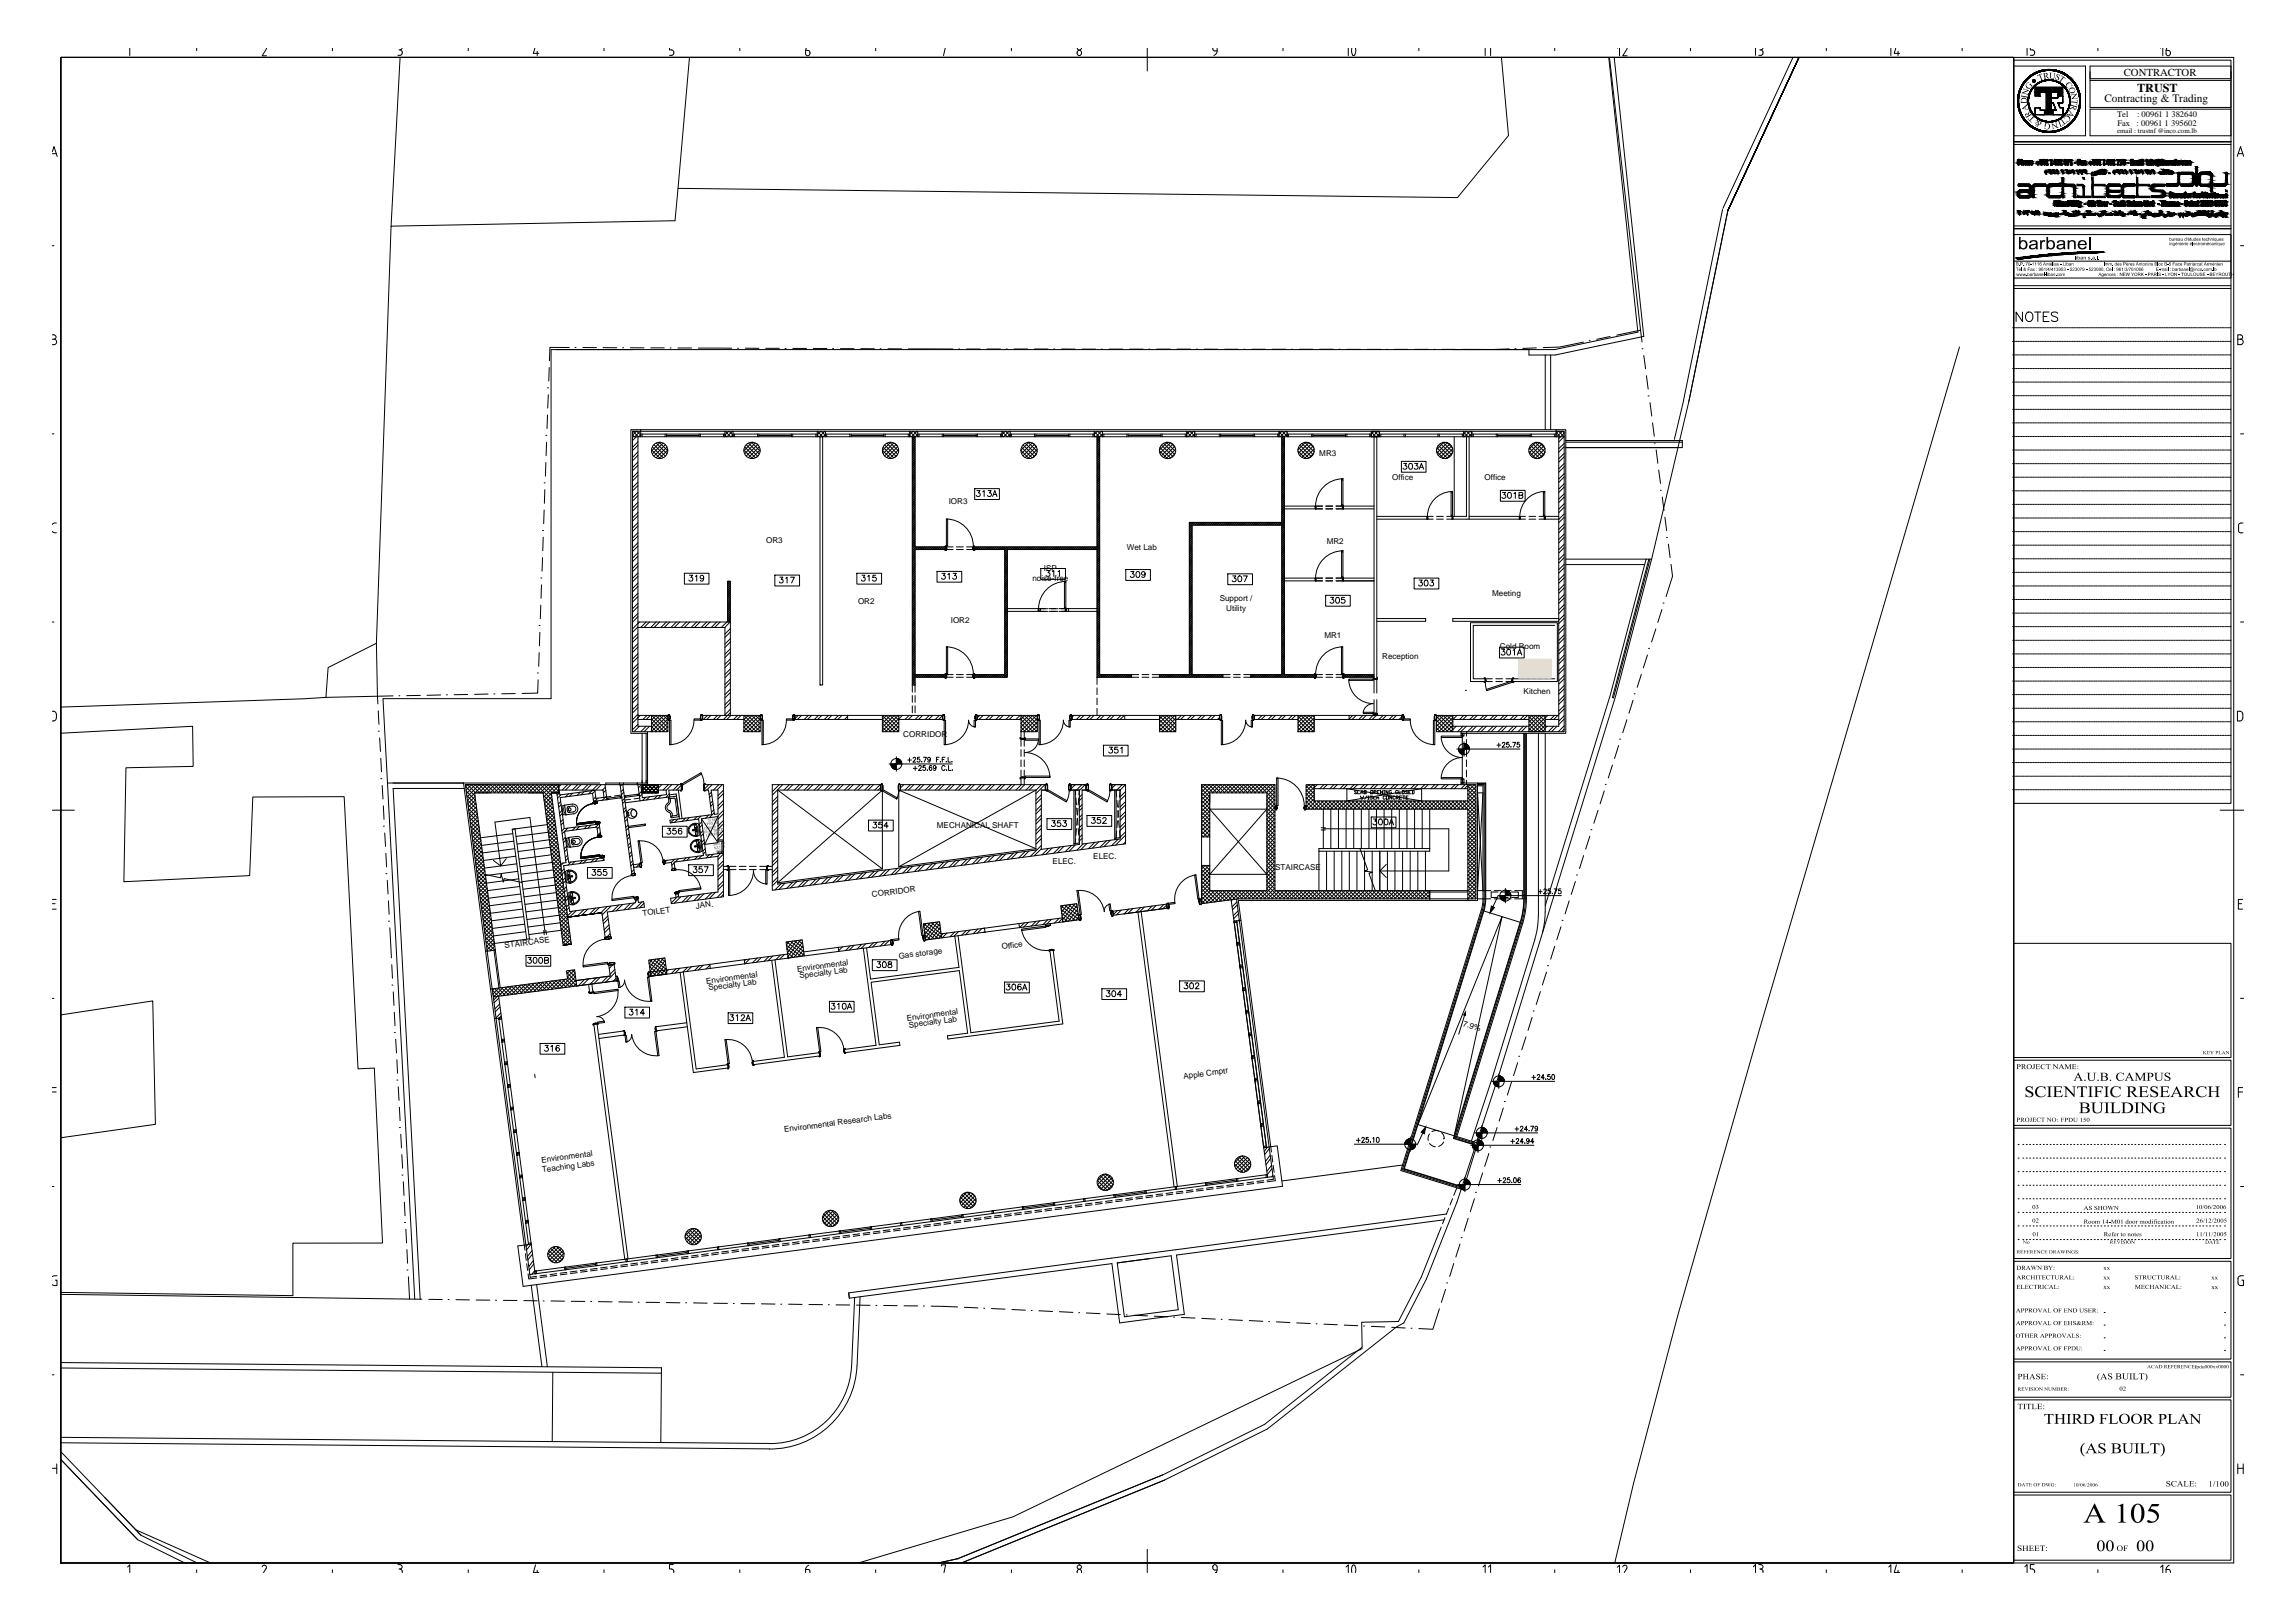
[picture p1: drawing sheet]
<svg xmlns="http://www.w3.org/2000/svg" width="841mm" height="594mm" viewBox="0 0 841 594" stroke-linecap="round" stroke-linejoin="round" font-family="sans-serif">
<defs><g id="words">
<text font-size="4.4" x="783.2" y="33.6">TRUST</text>
<text font-size="4.1" x="771.2" y="37.3">Contracting &amp; Trading</text>
<text font-size="3.9" x="778.3" y="27.8">CONTRACTOR</text>
<g font-size="3.1">
<text x="775.8" y="42.8">Tel</text>
<text x="775.9" y="46.2">Fax</text>
<text x="783" y="46.2">: 00961 1 395602</text>
<text x="783.1" y="42.8">: 00961 1 382640</text>
</g>
<g font-size="3">
<text x="483.5" y="167">MR3</text>
<text x="510.2" y="175.8">Office</text>
<text x="544" y="175.8">Office</text>
<text x="347.7" y="184.6">IOR3</text>
<text x="280.7" y="199">OR3</text>
<text x="412.9" y="201.5">Wet Lab</text>
<text x="486.2" y="199.1">MR2</text>
<text x="382.5" y="209.2">ISP</text>
<text x="378.3" y="212.8">noise-free</text>
<text x="314.4" y="221.3">OR2</text>
<text x="447" y="220">Support /</text>
<text x="546.8" y="218.1">Meeting</text>
<text x="449.4" y="223.6">Utility</text>
<text x="348.4" y="228">IOR2</text>
<text x="485.3" y="233.6">MR1</text>
<text x="549.7" y="237.9">Cold Room</text>
<text x="506.5" y="241.2">Reception</text>
<text x="558.3" y="254.1">Kitchen</text>
<text x="331" y="269.8">CORRIDOR</text>
<text x="343.3" y="303.1">MECHANICAL SHAFT</text>
<text x="385.8" y="316.5">ELEC.</text>
<text x="400.7" y="314.5">ELEC.</text>
<text x="467.3" y="318.5">STAIRCASE</text>
<text x="319.7" y="328.6" transform="rotate(-7 319.7 328.6)">CORRIDOR</text>
<text x="235.6" y="335.5" transform="rotate(-7 235.6 335.5)">TOILET</text>
<text x="255.2" y="332.9" transform="rotate(-8 255.2 332.9)">JAN.</text>
<text x="185" y="347.2" transform="rotate(-8 185 347.2)">STAIRCASE</text>
<text x="367.3" y="347.8" transform="rotate(-8 367.3 347.8)">Office</text>
<text x="329.5" y="351.2" transform="rotate(-8 329.5 351.2)">Gas storage</text>
<text x="292.2" y="355.9" transform="rotate(-7 292.2 355.9)">Environmental</text>
<text x="293.1" y="358.4" transform="rotate(-7 293.1 358.4)">Specialty Lab</text>
<text x="258.9" y="360.3" transform="rotate(-7 258.9 360.3)">Environmental</text>
<text x="259.7" y="362.8" transform="rotate(-8 259.7 362.8)">Specialty Lab</text>
<text x="332.4" y="373.9" transform="rotate(-7 332.4 373.9)">Environmental</text>
<text x="333.2" y="376.4" transform="rotate(-8 333.2 376.4)">Specialty Lab</text>
<text x="536" y="375.7" transform="rotate(17 536 375.7)">7.9%</text>
<text x="433.8" y="395.1" transform="rotate(-7 433.8 395.1)">Apple Cmptr</text>
<text x="287.5" y="414.7" transform="rotate(-7 287.5 414.7)">Environmental Research Labs</text>
<text x="198.5" y="425.9" transform="rotate(-8 198.5 425.9)">Environmental</text>
<text x="198.8" y="429.4" transform="rotate(-8 198.8 429.4)">Teaching Labs</text>
</g>
<text font-size="2.5" x="775.9" y="48.8">email : trustnf @inco.com.lb</text>
</g></defs>
<!-- layer: BW-GEN-HATCH -->
<g fill="none" stroke="#000" stroke-width=".37">
<path d="M231.8 159.2l.8 .8M231.8 158h.1M232 158l1.9 2M232 160l-.2 .1M233.2 160l-1.4 1.4M233.2 158l-1.4 1.4M233.4 158l1.4 1.4M234.6 158l-2 2M234.8 159.2l-.7 .8M265.7 159.3l.6 .7M265.7 158l2 2M267 158l-1.3 1.4"/>
<path d="M267.2 158l1.4 1.5M268.4 158l-2 2M268.6 158v.1M268.6 159.2l-.7 .8M299.5 158l2 2M300.8 158l-1.3 1.3 .6 .7M301 158l1.5 1.5M302.2 158l-2 2M302.4 158l.1 .1M302.5 159.1l-.9 .9M333.3 159.4l.6 .6M333.3 158l2 2"/>
<path d="M334.6 158l-1.3 1.2M334.7 158l1.6 1.6M336 158l-2 2M336.1 158l.2 .2M336.3 159.1l-.9 .9M367.2 159.5l.5 .5M367.2 158.1l1.9 1.9M368.4 158l-1.2 1.2M368.5 158l1.7 1.6M369.8 158l-2 2M369.9 158l.3 .2M370.2 159l-1 1"/>
<path d="M401 159.5l.5 .5M401 158.1l1.9 1.9M402.1 158l-1.1 1.1M402.3 158l1.7 1.7M403.6 158l-2 2M403.7 158l.3 .3M404 158.9l-1 1.1M434.9 158.2l1.9 1.8 1-1.1M434.9 159.6l.3 .4M436 158l-1.1 1.1M436.1 158l1.7 1.8M437.4 158l-2 2"/>
<path d="M437.5 158l.3 .4M468.7 159.6l.3 .4M468.7 158.2l1.8 1.8M469.7 158l-1 1M469.9 158l1.8 1.8M471.1 158l-1.9 2M471.3 158l.4 .4M471.7 158.9l-1.2 1.1M502.6 159.7l.2 .3M502.6 158.3l1.6 1.7M503.5 158l-.9 .9M503.7 158l1.8 1.9"/>
<path d="M504.9 158l-2 2M505.1 158l.4 .4M505.5 158.8l-1.2 1.2M536.4 159.8l.2 .2M536.4 158.4l1.6 1.6M537.3 158l-.9 .9M537.4 158l2 1.9M538.7 158l-2 2M538.8 158l.6 .5M539.4 158.7l-1.3 1.3M570.2 159.8l.2 .2M570.2 158.4l1.6 1.6"/>
<path d="M571.1 158l-.9 .8M571.2 158l2 2M572.5 158l-2 2M572.6 158l.6 .6M573.1 160l-1.9 1.9M573.2 158.7l-2 1.9M233.8 172.9l-2 2M233.8 161.8l-2 2M233.8 165.5l-2 2M233.8 169.2l-2 2M233.8 176.6l-2 2M233.8 163.1l-2 1.9"/>
<path d="M233.8 166.8l-2 2M233.8 170.5l-2 2M233.8 174.1l-2 2M233.8 177.8l-2 2M238.8 164.8l3.1 3.1M239.1 163.7l3.9 4M239.6 162.8l4.3 4.3M240.5 162.2l3.9 4M241.6 162l3.1 3.1M241.9 162l-3.1 3.1M243 162.2l-3.9 4M243.9 162.8l-4.3 4.3"/>
<path d="M244.4 163.7l-3.9 4M244.7 164.8l-3.1 3.1M272.6 164.8l3.1 3.1M272.9 163.7l3.9 4M273.4 162.9l4.3 4.2M274.2 162.3l4.1 4M275.4 162l3.2 3.2M275.7 162l-3.1 3.1M276.8 162.2l-3.9 4M277.3 162.5l.7 .7M277.7 162.8l-4.3 4.2M278 166.7l-.7 .7"/>
<path d="M278.3 163.6l-4.1 4M278.6 164.7l-3.2 3.2M323.4 164.9l3 3M323.6 163.8l3.9 3.9M324.2 162.9l4.2 4.3M325 162.3l4 4.1M326.1 162l3.2 3.3M326.4 162l-3 3M327.5 162.2l-3.9 3.9M327.8 162.4l1.1 1.1M328.4 162.8l-4.2 4.2M328.9 166.4l-1.1 1.1"/>
<path d="M329 163.6l-4 4M329.3 164.7l-3.2 3.2M374.2 165l2.9 2.9M374.4 163.8l3.9 3.9M374.9 163l4.2 4.2M375.7 162.3l4 4.1M376.7 162l3.4 3.3M377.1 162l-2.9 2.9M378.3 162.2l-3.9 3.9M378.4 162.2l1.4 1.4M379.1 162.7l-4.2 4.2M379.7 163.5l-4 4.1"/>
<path d="M379.8 166.3l-1.4 1.3M380.1 164.6l-3.4 3.3M424.9 165.1l2.9 2.8M425.1 163.9l3.8 3.9M425.6 163l4.2 4.2M426.4 162.4l4.1 4M427.4 162l3.4 3.4M427.8 162l-2.9 2.8M428.9 162.2l-3.8 3.8M429 162.2l1.6 1.6M429.8 162.7l-4.2 4.2M430.5 163.5l-4.1 4"/>
<path d="M430.6 166.1l-1.6 1.6M430.8 164.5l-3.4 3.4M475.7 165.2l2.7 2.7M475.8 163.9l3.9 3.9 1.8-1.8M476.3 163.1l4.2 4.1M477.1 162.4l4.1 4.1M478.1 162l3.5 3.5M478.4 162l-2.7 2.7M480.5 162.6l-4.2 4.3M481.2 163.4l-4.1 4.1M481.5 163.9l-1.8-1.8-3.9 3.9M481.6 164.4l-3.5 3.5"/>
<path d="M526.5 165.3l2.6 2.6M526.6 164l3.8 3.8M527.1 163.1l4.2 4.2M527.8 162.4l4.1 4.2M528.8 162l3.6 3.6M529.1 162l-2.6 2.6M530.3 162.1l2 2M530.4 162.1l-3.8 3.8M531.3 162.6l-4.2 4.2M531.9 163.4l-4.1 4.1M532.3 165.8l-2 2M532.4 164.4l-3.6 3.5"/>
<path d="M560.3 165.4l2.5 2.5M560.4 164.1l3.7 3.7M560.9 163.1l4.2 4.2M561.6 162.5l4.2 4.1M562.6 162l3.6 3.6M562.8 162l-2.5 2.5M564.1 162.1l2 2.1M564.1 162.1l-3.7 3.7M565.1 162.6l-4.2 4.2M565.8 163.3l-4.2 4.2M566.1 165.8l-2 2M566.2 164.3l-3.6 3.6"/>
<path d="M573.2 162.4l-2 2M573.2 166.1l-2 1.9M573.2 169.7l-2 2M573.2 173.5l-2 2M573.2 177.2l-2 1.9M573.2 163.6l-2 2M573.2 167.3l-2 2M573.2 171l-2 2M573.2 174.7l-2 2M573.2 178.4l-2 2M233.8 192.6l-2 2M233.8 180.3l-2 2"/>
<path d="M233.8 184l-2 2M233.8 187.7l-2 2M233.8 191.4l-2 2M233.8 195.1l-2 2M233.8 198.8l-2 2M233.8 181.6l-2 1.9M233.8 185.2l-2 2M233.8 188.9l-2 2M233.8 196.3l-2 2M573.2 180.8l-2 2M573.2 184.5l-2 2M573.2 188.2l-2 2"/>
<path d="M573.2 191.9l-2 2M573.2 195.6l-2 2M573.2 199.3l-2 2M573.2 182.1l-2 2M573.2 185.8l-2 2M573.2 189.5l-2 2M573.2 193.2l-2 1.9M573.2 196.8l-2 2M233.8 202.5l-2 2M233.8 206.2l-2 2M233.8 209.9l-2 2M233.8 213.6l-2 1.9"/>
<path d="M233.8 217.3l-2 2M233.8 200l-2 2M233.8 203.7l-2 2M233.8 207.4l-2 2M233.8 211.1l-2 2M233.8 214.8l-2 2M233.8 218.5l-2 2M573.2 203l-2 2M573.2 206.7l-2 2M573.2 210.4l-2 2M573.2 214.1l-2 2M573.2 217.8l-2 2"/>
<path d="M573.2 200.6l-2 2M573.2 204.2l-2 2M573.2 207.9l-2 2M573.2 211.7l-2 1.9M573.2 215.3l-2 2M573.2 219l-2 2M233.8 232.1l-2 1.9M233.8 221l-2 2M233.8 224.6l-2 2M233.8 235.7l-2 2M233.8 239.4l-2 2M233.8 222.2l-2 2"/>
<path d="M233.8 225.9l-2 2M233.8 229.6l-2 2M233.8 233.3l-2 2M233.8 237l-2 2M234.3 227.8l-2.5 2.5M236.8 227.8l-2 2M238 227.8l-2 2M240.5 227.8l-2 2M241.7 227.8l-2 2M244.2 227.8l-2 2M245.4 227.8l-2 2M247.9 227.8l-2 2"/>
<path d="M249.1 227.8l-2 2M251.6 227.8l-2 2M252.8 227.8l-2 2M255.3 227.8l-2 2M256.5 227.8l-2 2M259 227.8l-2 2M260.2 227.8l-2 2M262.7 227.8l-2 2M263.9 227.8l-2 2M266.3 227.8l-2 2M267.6 227.8l-2 2M267.6 230.2l-1.9 2"/>
<path d="M267.6 233.9l-1.9 2M267.6 237.6l-1.9 2M267.6 231.5l-1.9 2M267.6 235.1l-1.9 2M267.6 238.9l-1.9 2M573.2 221.5l-2 2M573.2 225.2l-2 2M573.2 228.9l-2 2M573.2 232.6l-2 2M573.2 236.3l-2 2M573.2 240l-2 2M573.2 222.7l-2 2"/>
<path d="M573.2 226.4l-2 2M573.2 230.1l-2 2M573.2 233.8l-2 2M573.2 237.5l-2 2M233.8 243.1l-2 2M233.8 246.8l-2 2M233.8 250.5l-2 2M233.8 254.2l-2 2M233.8 257.9l-2 2M233.8 240.7l-2 1.9M233.8 244.4l-2 2M233.8 248.1l-2 1.9"/>
<path d="M233.8 251.7l-2 2M233.8 255.5l-2 2M233.8 259.2l-2 1.9M267.6 241.3l-1.9 2M267.6 245l-1.9 2M267.6 248.7l-1.9 2M267.6 252.4l-1.9 2M267.6 256.1l-1.9 2M267.6 259.8l-1.9 2M267.6 242.6l-1.9 1.9M267.6 246.2l-1.9 2M267.6 249.9l-1.9 2.1"/>
<path d="M267.6 253.6l-1.9 2M267.6 257.3l-1.9 2M573.2 243.7l-2 1.9M573.2 247.3l-2 2M573.2 251.1l-2 2M573.2 254.7l-2 2M573.2 258.4l-2 2M573.2 241.2l-2 2M573.2 244.9l-2 2M573.2 248.6l-2 2M573.2 252.3l-2 2M573.2 256l-2 2"/>
<path d="M573.2 259.7l-2 1.9M233.8 261.6l-2 2M233.8 265.3l-2 2M234.3 266l-2 2M234.6 262l-2.8 2.8M236.8 266l-2 2M237.1 262l-1.5 1.5M238 266l-2 2M238.3 262l-1.5 1.5M238.8 267.5l.4 .5M238.8 266.1l1.8 1.9M238.8 264.7l3.2 3.3"/>
<path d="M238.8 263.3l4.6 4.7M238.8 267.7l-.3 .3M238.9 262l5.8 5.9M239 262l-.2 .3M240.3 262l4.4 4.5M240.4 262l-1.6 1.7M241.7 262l3 3.1M241.8 262l-3 3.1M243.1 262l1.6 1.7M243.2 262l-4.4 4.5M244.5 262l.2 .3M244.7 262l-5.9 5.9"/>
<path d="M244.7 263.3l-4.6 4.7M244.7 264.7l-3.2 3.3M244.7 266.1l-1.8 1.9M244.7 267.5l-.4 .5M259.3 262l-1.6 1.5M260.5 262l-1.5 1.5M262.9 262l-1.4 1.5M264.2 262l-1.5 1.5M267.6 261l-2.5 2.5M267.9 262l-1.5 1.5M270.4 262l-1.6 1.5M271.6 262l-1.5 1.5"/>
<path d="M272.6 263.5l4.6 4.5M272.6 267.6l.4 .4M272.6 266.2l1.8 1.8M272.6 264.8l3.2 3.2M272.6 262l6 6M272.8 262l-.2 .2M274 262l4.6 4.6M274.2 262l-1.6 1.6M275.5 262l3.1 3.1M275.6 262l-3 3M276.9 262l1.7 1.7M277 262l-4.4 4.4"/>
<path d="M278.3 262l.3 .3M278.4 262l-5.8 5.8M278.6 264.7l-3.3 3.3M278.6 266.1l-1.9 1.9M278.6 263.3l-4.7 4.7M278.6 267.5l-.5 .5M292.5 262l-1.2 1.2M293.7 262l-1.5 1.5M296.2 262l-1.5 1.5M297.4 262l-1.5 1.5M299.9 262l-1.5 1.5M301.1 262l-1.5 1.5"/>
<path d="M303.6 262l-1.5 1.5M304.8 262l-1.5 1.5M307.3 262l-1.5 1.5M308.5 262l-1.5 1.5M310.6 262.4l-1.1 1.1M323.4 267.7l.3 .3M323.4 264.9l3.1 3.1M323.5 262l5.8 6M324.7 262l4.7 4.6M324.9 262l-1.5 1.5 4.5 4.5M326.2 262l3.2 3.2M326.3 262l-2.9 3"/>
<path d="M327.5 262l1.9 1.8M327.7 262l-4.3 4.3 1.6 1.7M328.9 262l.5 .4M329.1 262l-5.7 5.7M329.4 266l-2 2M329.4 267.4l-.6 .6M329.4 263.2l-4.9 4.8M329.4 264.6l-3.5 3.4M329.5 262l-.1 .1M330.7 262l-1.3 1.3M333.2 262l-1.5 1.5M334.4 262l-1.5 1.5"/>
<path d="M336.9 262l-1.5 1.5M338.1 262l-1.5 1.5M340.5 262l-1.4 1.5M341.8 262l-1.5 1.5M344.2 262l-1.5 1.5M345.4 262.1l-1.4 1.4M359 262l-.9 .9M360.3 262l-1.6 1.5M362.7 262l-1.5 1.5M364 262l-1.5 1.5M366.4 262l-1.5 1.5M367.6 262l-1.4 1.5"/>
<path d="M370.1 262l-1.5 1.5M371.3 262l-1.5 1.5M373.8 262l-1.5 1.5M374.2 262h.1M374.2 267.8l.1 .2M374.2 266.4l1.6 1.6M374.2 265l3 3M374.2 263.6l4.4 4.4M374.2 262.2l5.8 5.8M374.2 262.9l-.6 .6M375.4 262l4.7 4.7M375.6 262l-1.4 1.4"/>
<path d="M376.8 262l3.3 3.3M377 262l-2.8 2.9M378.2 262l1.9 1.9M378.4 262l-4.2 4.3M379.6 262l.5 .5M379.8 262l-5.6 5.7M380.1 265.9l-2 2.1M380.1 263.1l-4.9 4.9M380.1 264.5l-3.5 3.5M380.1 267.3l-.7 .7M393.5 262l-.6 .7M396 262l-1.5 1.5"/>
<path d="M397.2 262l-1.5 1.5M399.7 262l-1.5 1.5M400.9 262l-1.5 1.5M403.4 262l-1.5 1.5M404.6 262l-1.5 1.5M407 262l-1.4 1.5M408.3 262l-1.5 1.5M410.8 262l-1.5 1.5M412 262l-1.5 1.5M424.9 263.6l4.3 4.4M424.9 267.9l.1 .1M424.9 266.5l1.5 1.5"/>
<path d="M424.9 265.1l2.9 2.9M424.9 262.2l5.7 5.8M426.1 262l4.8 4.8M426.2 262l-1.3 1.3M427.5 262l3.4 3.4M427.7 262l-2.8 2.7M428.9 262l2 2M429.1 262l-4.2 4.2M430.3 262l.6 .6M430.5 262l-5.6 5.6M430.9 263l-5 5M430.9 265.8l-2.2 2.2"/>
<path d="M430.9 264.4l-3.6 3.6M430.9 267.2l-.8 .8M432.9 262l-1.5 1.5M434.1 262l-1.4 1.5M436.6 262l-1.5 1.5M437.9 262l-1.6 1.5M440.3 262l-1.5 1.5M441.6 262l-1.5 1.5M444 262l-1.5 1.5M445.2 262l-1.4 1.5M446.9 262.8l-.7 .7M460 262l-.4 .4"/>
<path d="M462.5 262l-1.5 1.5M463.7 262l-1.5 1.5M466.2 262l-1.5 1.5M467.4 262l-1.5 1.5M469.9 262l-1.5 1.5M471.1 262l-1.5 1.5M473.6 262l-1.5 1.5M474.8 262l-1.5 1.5M475.7 268h.1M475.7 266.6l1.4 1.4M475.7 265.2l2.8 2.8M475.7 263.7l4.2 4.3"/>
<path d="M475.7 262.3l5.6 5.7M476.8 262l4.8 4.9M476.9 262l-1.2 1.3M478.2 262l3.4 3.5M478.3 262l-2.6 2.7M479.6 262l2 2.1M479.7 262l-4 4.1M481 262l.6 .7M481.1 262l-5.4 5.5M481.6 262.9l-5 5.1M481.6 264.3l-3.6 3.7M481.6 265.8l-2.2 2.2"/>
<path d="M481.6 267.2l-.8 .8M495.7 262l-1.3 1.4M497 262l-1.5 1.5M499.4 262l-1.5 1.5M500.7 262l-1.5 1.5M503.1 262l-1.4 1.5M504.4 262l-1.5 1.5M506.8 262l-1.5 1.5M508.1 262l-1.5 1.5M510.5 262l-1.5 1.5M511.7 262l-1.4 1.5M513.7 262.5l-1 1"/>
<path d="M526.4 266.6l1.4 1.4M526.4 265.2l2.8 2.8M526.4 263.8l4.2 4.2M526.4 262.4l5.6 5.6M527.4 262l5 5M527.6 262l-1.2 1.2M528.8 262l3.6 3.6-2.3 2.4M529 262l-2.6 2.6M530.2 262l2.2 2.2-3.7 3.8M530.4 262l-4 4M531.7 262l.7 .7M531.8 262l-5.4 5.4"/>
<path d="M532.4 266h.1M532.4 262.8l-5.2 5.2M532.4 267.1l-.9 .9M532.7 262l-.3 .3M533.6 266l-1.2 1.2M533.9 262l-1.5 1.5M536.1 266l-2 2M536.4 262l-1.5 1.5M537.4 266l-2 2M537.6 262l-1.5 1.5M539.8 266l-2 2M540.1 262l-1.5 1.5"/>
<path d="M541 266l-2 2M541.3 262l-1.5 1.5M543.5 266l-2 2M543.8 262l-1.5 1.5M544.7 266l-2 2M545 262l-1.5 1.5M547.2 266l-2 2M547.5 262l-1.5 1.5M548.4 266l-1.9 2M548.7 262l-1.5 1.5M550.9 266l-2 2M551.2 262l-1.5 1.5"/>
<path d="M552.1 266l-2 2M552.4 262l-1.5 1.5M554.6 266l-2 2M554.9 262l-1.5 1.5M555.8 266l-2 2M556.1 262l-1.5 1.5M558.3 266l-2 2M558.6 262l-1.5 1.5M559.5 266l-2 2M559.8 262l-1.5 1.5M560.3 266.7l1.3 1.3M560.3 265.3l2.7 2.7"/>
<path d="M560.3 263.9l4.1 4.1M560.3 262.5l5.5 5.5M560.3 267.7l-.3 .3M561.2 262l5.1 5M561.4 262l-1.1 1.1M562.6 262l3.7 3.6-2.4 2.4M562.8 262l-2.5 2.5M564 262l2.3 2.2-3.8 3.8M564.2 262l-3.9 3.9M565.5 262l.8 .8M565.6 262l-5.3 5.3M566.3 262.8l-5.2 5.2"/>
<path d="M566.3 267l-1.1 1M566.9 266l-.6 .6M567.2 262l-.9 1M569.4 266l-2 2M569.7 262l-1.5 1.5M570.6 266l-2 2M570.9 262l-1.5 1.5M573.2 262.2l-2 1.9M573.2 265.8l-2.2 2.2M573.2 263.4l-2 2M573.2 267.1l-.9 .9M170.6 288.1l3.5 3.4"/>
<path d="M170.8 289.7l3.5 3.5M171 291.3l3.5 3.5M171.3 292.9l3.4 3.5M171.3 287.4l3 3M171.4 287.4l-.8 .8M171.5 294.6l3.4 3.5M171.7 296.2l3.4 3.5M171.9 297.8l3.5 3.5M172.1 299.5l3.5 3.4-2.7 2.7M172.7 287.4l3 3M172.8 287.4l-2 2M173.9 290.5l-2.6 2.6"/>
<path d="M174.1 291.7l-2.7 2.7M174.1 287.4l3 3M174.2 287.4l-3.2 3.2M174.3 293l-2.7 2.6M174.4 294.2l-2.6 2.7M174.6 295.5l-2.7 2.6M174.8 296.7l-2.7 2.7M174.9 298l-2.6 2.6M175.1 299.2l-2.7 2.7M175.6 287.4l2.9 3M175.6 287.4l-4.5 4.5M177 287.4l2.9 3"/>
<path d="M177.1 287.4l-3.1 3M178.3 290.4l2.9-3 3 3M178.4 287.4l3 3M178.4 287.4l-3 3M179.8 287.4l3 3M179.8 287.4l-2.9 3M182.6 287.4l3 3M182.7 287.4l-3 3M184 287.4l3 3M184.1 287.4l-3 3M185.3 290.4l3-3 2.9 3M185.4 287.4l3 3"/>
<path d="M185.5 287.4l-3 3M186.8 287.4l3 3M186.9 287.4l-3 3M189.5 290.4l3-3 2.9 3M189.6 287.4l3 3M189.7 287.4l-3 3M191 287.4l3 3M191.1 287.4l-3 3M193.8 290.4l2.9-3 5.7 5.7M193.9 287.4l2.9 3M193.9 287.4l-3 3M195.3 287.4l3 3"/>
<path d="M195.3 287.4l-3 3M198.1 287.4l4.1 4.1M198.1 287.4l-2.9 3M199.2 291.3l3.4 3.5M199.4 292.9l3.4 3.5M199.5 287.4l3 3M199.6 287.4l-3 3M199.6 294.5l3.4 3.5M199.8 296.1l3.5 3.5M200 297.8l3.5 3.4M200.9 287.4l3 3M201 287.4l-3 3"/>
<path d="M202.1 290.5l-2.7 2.7M202.2 291.8l-2.6 2.6M202.3 287.4l2.4 2.4M202.4 287.4l-3.3 3.3M202.4 293l-2.7 2.7M202.5 294.2l-2.6 2.7M202.7 295.5l-2.7 2.7M202.9 296.7l-2.7 2.7 3.5 3.4M203 298l-2.6 2.6M203.2 299.2l-2.7 2.7M204.7 287.9l-2.5 2.5M204.7 289.2l-1.1 1.2"/>
<path d="M204.7 288.4l-.9-1-4.6 4.6M205 290.4l-.9 .8M205.5 293.6l-.9 .9M205.5 291.1l-1.2 1.2M205.5 287.4l-.8 .8M205.6 294.7l-.9 .9M205.9 296.9l-.9 .9M206.1 298l-.9 .9M208 287.4l-2 2M208.4 290.7l-1.2 1.2M209.2 287.4l-2 2M209.8 290.6l-1.2 1.1"/>
<path d="M211.7 287.4l-2 2M212.6 290.2l-1.1 1.1M213 287.4l-2.1 2M214.1 290l-1.2 1.2M215.4 287.4l-2 2M216.6 287.4l-2 2M216.9 289.6l-1.2 1.2M218 289.7l-.9 .9M218.3 291.9l-.9 .9M219.1 287.4l-2 2M219.1 292.3l-1.2 1.2M220.3 287.4l-2 2"/>
<path d="M221.8 288.3l-1 1.1M222 289.4l-.9 .9M222.3 291.6l-1.6 1.5M222.4 292.7l-.2 .2M227.6 287.5l-.3 .3M228.5 289.1l-.9 .9M228.6 290.2l-.9 .9M228.9 292.4l-.9 .9M229 293.4l-.9 .9M229.3 295.6l-.9 .9M229.5 296.7l-.9 .9M229.8 298.9l-.9 .9"/>
<path d="M233.9 287.4l-.1 .1M235.1 287.4l-1.2 1.2M235.1 289.8l-.9 .9M235.3 290.9l-.9 .9M235.3 289.4l1 1M235.3 288l2.4 2.4M236.1 287.4l3 3M236.1 287.4l-.8 .9M236.6 292l-1.1 1.2M237.5 287.4l3 3M237.5 287.4l-2.2 2.3M238.1 291.8l-1.2 1.2"/>
<path d="M238.9 287.4l2.4 2.4M239 287.4l-3 3M240.3 287.4l1 1M240.4 287.4l-3 3M240.9 291.5l-1.2 1.1M241.3 287.4h.1M241.3 287.9l-2.5 2.5M241.3 289.3l-1.1 1.1M242.3 291.3l-1.2 1.1M242.5 287.4l-1.2 1.2M245 287.4l-2 2M245.3 290.8l-1.3 1.3"/>
<path d="M245.4 291.9h.1M246.2 287.4l-2.1 2.1M248.6 287.4l-2 2M249.7 287.6l-1.8 1.8M251.2 299.7l-1.2 1.1M252.6 299.5l-1.2 1.1M255.4 299.1l-1.1 1.2M256.9 298.9l-1.2 1.1M259.7 298.5l-1.2 1.2M259.7 287.4l-1.5 1.6M260.7 290.1l-.8 .9M260.9 291.2l-.9 .9"/>
<path d="M261 287.4l-2 2M261.2 293.4l-.9 .8M261.3 294.5l-.9 .8M261.6 296.6l-.9 .9M261.7 297.7l-1.8 1.8M263.4 287.4l-2 2M264.7 287.4l-2 2M265.1 289.4l-2 2M265.1 290.6l-2 2M265.1 298.1l-2 1.9M265.1 293.1l-2 2M265.1 296.8l-2.3 2.3"/>
<path d="M265.1 294.4l-2 2M283.1 287.4l-.1 .1M285 291.7l-2 2M285 295.4l-2 2M285 299.1l-2 2M285 292.9l-2 2M285 296.6l-2 2M285.6 287.4l-2.6 2.6M286.8 287.4l-3.8 3.8M289.3 287.4l-2 2M290.5 287.4l-1.9 2M293 287.4l-2 2"/>
<path d="M294.2 287.4l-2 2M296.7 287.4l-2 2M297.9 287.4l-2 2M300.4 287.4l-2 2M301.6 287.4l-2 2M304.1 287.4l-2 2M305.3 287.4l-2 2M307.8 287.4l-2 2M309 287.4l-2 2M311.5 287.4l-2 2M312.7 287.4l-2 2M315.2 287.4l-2 2"/>
<path d="M316.4 287.4l-2 2M318.9 287.4l-2 2M320.1 287.4l-2 2M322.6 287.4l-2 2M322.7 288.4l-.9 1M331.2 287.4l-1.2 1.2M333.6 287.4l-1.9 2M334.9 287.4l-2 2M337.3 287.4l-2 2M338.6 287.4l-2 2M341.1 287.4l-2.1 2M342.3 287.4l-2 2"/>
<path d="M344.7 287.4l-2 2M346 287.4l-2 2M348.4 287.4l-2 2M349.6 287.4l-1.9 2M352.1 287.4l-2 2M353.3 287.4l-2 2M355.8 287.4l-2 2M357.1 287.4l-2 2M359.5 287.4l-2 2M360.7 287.4l-2 2M363.2 287.4l-2 2M364.4 287.4l-2 2"/>
<path d="M366.9 287.4l-2 2M368.1 287.4l-1.9 2M370.6 287.4l-2 2M371.8 287.4l-2 2M374.3 287.4l-2 2M375.5 287.4l-2 2M378 287.4l-2 2M379.2 287.4l-2 2M381.6 291.2l-2 1.9M381.6 294.9l-2 2M381.6 298.6l-2 2M381.6 292.4l-2 2"/>
<path d="M381.6 296.1l-2 2M381.6 299.8l-2 2M381.7 287.4l-2.1 2.1M382.9 287.4l-3.3 3.3M392.8 287.4l-.4 .3M394 287.4l-1.6 1.6M396.5 287.4l-2 2M396.6 295.9l-1.1 1.1M396.6 291l-1.1 1M396.6 294.7l-1.1 1M396.6 298.4l-1.1 1M396.6 292.3l-1.1 .9"/>
<path d="M396.6 299.6l-1.1 1M397.7 287.4l-2.2 2.1M407.6 287.4l-.2 .2M408.8 287.4l-1.4 1.4M411.2 287.4l-1.9 2M412.5 291.1l-2 2M412.5 289.9l-2 2M412.5 293.6l-2 2M412.5 297.3l-2 1.9M412.5 287.4l-2 2M412.5 294.8l-2 2M412.5 298.5l-2 2"/>
<path d="M440.3 290.1l2.8-2.7 2.9 3M440.3 298.8l3 3M440.3 297.4l3 3M440.3 296l3 2.9M440.3 294.6l3 2.9M440.3 293.1l3 3M440.3 291.7l3 3.1M440.3 290.4l3 2.9M440.3 289l3 2.9M440.3 287.5l3 3M441.6 287.4l3 3M441.7 287.4l-1.4 1.3"/>
<path d="M443.3 299.8l-3 3M443.3 291.4l-3 3M443.3 292.8l-3 3M443.3 294.2l-3 3M443.3 295.6l-3 3M443.3 297l-3 3M443.3 298.4l-3 3M444.3 290.4l2.9-3 3 3M444.4 287.4l3 3M444.5 287.4l-4.2 4.2M445.8 287.4l3 3M445.9 287.4l-5.6 5.6"/>
<path d="M447.1 290.4l3-3 2.9 3M448.7 287.4l2.9 3M448.7 287.4l-3 3M451.4 290.4l2.9-3 3 3M451.5 287.4l3 3M451.5 287.4l-3 3M452.9 287.4l3 3M452.9 287.4l-2.9 3M455.7 287.4l3 3M455.8 287.4l-3 3M457.1 287.4l3 3M457.2 287.4l-3 3"/>
<path d="M458.5 287.4l3 3M458.6 287.4l-3 3M459.9 287.4l3 3M460 287.4l-3 3M461.3 287.4l5.9 5.9M461.4 287.4l-3 3M462.7 287.4l4.5 4.5M462.8 287.4l-3 3M464.1 287.4l3.1 3.1M464.2 287.4l-3 3M464.2 298.7l3 3M464.2 295.9l3 3"/>
<path d="M464.2 294.5l3 3M464.2 293.1l3 3M464.2 291.7l3 3M467 287.4l.2 .2M467 287.4l-3 3M467.2 289.1l-1.6-1.7-3 3M467.2 288.6l-3 3M467.2 290l-3 3M467.2 291.5l-3 2.9M467.2 292.8l-3 3M467.2 294.2l-3 3.1 3 3M467.2 295.6l-3 3"/>
<path d="M467.2 297.1l-3 2.9M467.2 298.5l-3 2.9M467.2 299.9l-3 3M478.6 296.3l.1 .1M478.6 294.9l1.5 1.5M478.6 293.5l3 2.9M478.6 292.1l4.4 4.3M478.6 290.6l5.7 5.8M478.6 289.2l3 3.1M478.6 287.9l3 2.9M479.6 287.4l2 2M479.7 287.4l-1.1 1"/>
<path d="M481 287.4l.6 .6M481.1 287.4l-2.5 2.4M481.6 288.3l-3 2.9M481.6 289.7l-3 2.9M481.6 291.1l-3 3M481.6 292.5l-3 3M482.1 293.4l-2.9 3M482.7 287.4l-1.1 1M482.8 293.4l2.9 3M483.6 293.4l-3 3M484.2 293.4l3 3M485 293.4l-3 3"/>
<path d="M485.2 287.4l-1.6 1.5M485.6 293.4l3 3M486.4 287.4l-1.5 1.5M486.4 293.4l-3 3M487 293.4l3 3M487.8 293.4l-3 3M488.4 293.4l3 3M488.8 287.4l-1.4 1.5M489.2 293.4l-3 3M489.8 293.4l3 3M490.1 287.4l-1.5 1.5M490.6 293.4l-3 3"/>
<path d="M491.2 293.4l3 3M492 293.4l-3 3M492.5 287.4l-1.5 1.5M492.6 293.4l3 3M493.4 293.4l-3 3M493.7 287.4l-1.4 1.5M494 293.4l3 3M494.8 293.4l-3 3M495.4 293.4l3 3M496.2 287.4l-1.5 1.5M496.2 293.4l-3 3M496.8 293.4l3 3"/>
<path d="M497.5 287.4l-1.6 1.5M497.6 293.4l-2.9 3M498.3 293.4l2.9 3M499 293.4l-2.9 3M499.7 293.4l2.9 3M499.9 287.4l-1.5 1.5M500.5 293.4l-3 3M501.1 293.4l3 3M501.2 287.4l-1.5 1.5M501.9 293.4l-3 3M502.5 293.4l3 3M503.3 293.4l-3 3"/>
<path d="M503.6 287.4l-1.5 1.5M503.9 293.4l3 3M504.7 293.4l-3 3M504.8 287.4l-1.4 1.5M505.3 293.4l3 3M506.1 293.4l-3 3M506.7 293.4l3 3M507.3 287.4l-1.5 1.5M507.5 293.4l-3 3M508.1 293.4l3 3M508.6 287.4l-1.6 1.5M508.9 293.4l-3 3"/>
<path d="M509.5 293.4l3 3M510.3 293.4l-3 3M510.9 293.4l3 3M511 287.4l-1.5 1.5M511.7 293.4l-3 3M512.2 287.4l-1.4 1.5M512.3 293.4l3 3M513.1 293.4l-3 3M513.7 293.4l3 3M514.5 293.4l-2.9 3M514.7 287.4l-1.5 1.5M515.2 293.4l2.9 3"/>
<path d="M515.9 287.4l-1.5 1.5M515.9 293.4l-2.9 3M516.6 293.4l2.9 3M517.4 293.4l-3 3M518 293.4l3 3M518.4 287.4l-1.5 1.5M518.8 293.4l-3 3M519.4 293.4l3 3M519.6 287.4l-1.5 1.5M520.2 293.4l-3 3M520.8 293.4l3 3M521.6 293.4l-3 3"/>
<path d="M522.1 287.4l-1.5 1.5M522.2 293.4l3 3M523 293.4l-3 3M523.3 287.4l-1.5 1.5M523.6 293.4l3 3M524.4 293.4l-3 3M525 293.4l3 3M525.8 287.4l-1.5 1.5M525.8 293.4l-3 3M526.4 293.4l3 3M527 287.4l-1.5 1.5M527.2 293.4l-3 3"/>
<path d="M527.8 293.4l3 3M528.6 293.4l-3 3M529.2 293.4l3 3M529.5 287.4l-1.5 1.5M530 293.4l-3 3M530.6 293.4l3 3M530.7 287.4l-1.5 1.5M531.4 293.4l-2.9 3M532.1 293.4l2.9 3M532.8 293.4l-2.9 3M533.2 287.4l-1.5 1.5M533.5 293.4l2.9 3"/>
<path d="M534.3 293.4l-3 3M534.4 287.4l-1.5 1.5M534.9 293.4l6 6-3 3M535.7 293.4l-3 3M536.3 293.4l4.6 4.6M536.9 287.4l-1.5 1.5M537.1 293.4l-3 3M537.7 293.4l3.2 3.2M537.9 287.9l3 3.1-5.4 5.4M537.9 289.3l3 3.1-4 4M537.9 287.6l-1.3 1.3M537.9 292.2l3 3-3 3"/>
<path d="M537.9 297.8l3 3-3 3M537.9 299.2l3 3-3 3M537.9 290.8l3 2.9M538.7 287.4l2.2 2.1-3 3.1M538.8 287.4l-.9 .9M540.1 287.4l.8 .7-3 3.1M540.2 287.4l-2.3 2.3M540.9 296.6l-3 3M540.9 293.8l-3 3M540.9 298l-3 3M172.3 301.1l3.5 3.4M172.5 302.7l3.5 3.4"/>
<path d="M172.7 304.3l3.5 3.4M172.9 305.9l3.5 3.5M173.2 307.5l3.4 3.5M173.4 309.1l3.4 3.5M173.6 310.8l3.5 3.5M173.8 312.4l3.5 3.5M174 314l3.5 3.5M174.3 315.7l3.4 3.4-2.6 2.7M174.5 317.3l3.4 3.4M174.7 318.9l3.5 3.5M175.2 300.4l-2.6 2.7M175.4 301.7l-2.7 2.7"/>
<path d="M175.7 304.2l-2.6 2.6M175.9 305.4l-2.7 2.7M176.1 306.6l-2.7 2.7M176.2 307.9l-2.6 2.7M176.4 309.1l-2.6 2.7M176.5 310.4l-2.6 2.6M176.7 311.6l-2.7 2.7M176.9 312.9l-2.7 2.6M177.1 314.1l-2.7 2.7M177.2 315.4l-2.6 2.6M177.4 316.6l-2.7 2.7M177.6 317.9l-2.7 2.6"/>
<path d="M200.4 301l3.5 3.5M200.6 302.6l3.5 3.5M200.8 304.2l3.5 3.5M201.1 305.9l3.4 3.5M201.3 307.5l3.4 3.5M201.5 309.1l3.4 3.5M201.7 310.7l3.5 3.5-2.7 2.6M201.9 312.4l3.5 3.4M202.1 314l3.5 3.4M202.6 317.2l3.4 3.5M202.8 318.8l3.4 3.5M203.4 300.5l-2.7 2.6"/>
<path d="M203.5 301.7l-2.6 2.7M203.7 303l-2.7 2.6M203.8 304.2l-2.6 2.7M204 305.5l-2.6 2.6M204.2 306.7l-2.7 2.7M204.4 308l-2.7 2.6M204.5 309.2l-2.6 2.7M204.7 310.4l-2.7 2.7M204.8 311.7l-2.6 2.7M205 312.9l-2.7 2.7 3.5 3.5M205.3 315.4l-2.6 2.7M205.5 316.6l-2.7 2.7"/>
<path d="M205.7 317.9l-2.7 2.7M206.3 300.2l-.8 .8M206.4 316.1l-.9 .9M206.5 301.2l-.9 .9M206.7 318.2l-3.5 3.6M206.8 303.4l-.9 .9M206.9 319.3l-.9 .9M206.9 304.5l-.9 .9M207.2 306.7l-.9 .9M207.3 307.8l-.9 .8M207.6 310l-.9 .8M207.8 311.1l-.9 .8"/>
<path d="M208 313.2l-.8 .9M208.1 303.3l-1.2 1.2M208.2 314.3l-.9 .9M209.3 315.7l-1.2 1.2M210.7 315.5l-1.2 1.2M210.9 302.9l-1.1 1.2M212.4 302.8l-1.2 1.1M213.5 315.2l-1.1 1.1M214.9 315l-1.1 1.1M215.2 302.4l-1.1 1.2M216.6 302.2l-1.2 1.1M217.8 314.6l-1.2 1.2"/>
<path d="M219.2 314.4l-1.2 1.2M219.4 301.8l-1.1 1.2M219.7 302.8l-.9 .8M220 305l-.9 .8M221.3 314.7l-.4 .5M229.9 300l-.9 .8M230.2 302.2l-.9 .9M230.3 303.3l-.8 .9M230.6 305.4l-.8 .9M230.8 306.5l-.9 .9M231.1 308.7l-.9 .9M231.2 309.8l-.9 .9"/>
<path d="M231.5 311.9l-.9 .9M231.6 313l-.9 .9M231.9 315.2l-.9 .9M232 316.3l-.8 .9M232.3 318.5l-.8 .9M232.5 319.6l-.4 .3M234.3 316.6l-1 1M244.3 315.1l-.6 .6M246.9 300.2l-1.1 1.2M247.1 316l-.9 .9M247.2 314.7l-1.2 1.2M248.3 300l-1.1 1.2"/>
<path d="M248.6 314.6l-1.1 1.1M251.4 314.2l-1.1 1.1M252.9 314l-1.2 1.2M255.7 313.6l-1.2 1.2M257.1 313.4l-1.1 1.2M257.1 301.1l-.8 .8M257.3 302.2l-.9 .9M257.6 304.3l-.9 .9M257.7 305.4l-.8 .9M258 307.6l-.9 .9M258.2 308.7l-.9 .9M258.5 310.8l-.9 .9"/>
<path d="M258.6 311.9l-.9 .9M259.9 313l-1.1 1.2M261.4 312.9l-1.2 1.1M264.6 312.1l-1.6 1.5M265.1 315.3l-2 2M265.1 319l-2 2M265.1 312.8l-2 2M265.1 316.5l-2 2M265.1 300.5l-2 2M265.1 304.2l-2 2M265.1 301.7l-2 2M265.1 307.9l-.2 .2"/>
<path d="M265.1 305.5l-2 2M285 302.8l-2 2M285 306.5l-2 2M285 310.2l-2 2M285 313.8l-2 2.1M285 317.6l-2 2M285 300.3l-2 2M285 304l-2 2M285 307.7l-2 2M285 311.4l-2 2M285 315.1l-2 2M285 318.8l-2 2"/>
<path d="M316.1 319.7l-2.3 2.3M317.5 319.5l-2.3 2.3M320.4 319.2l-2.4 2.3M321.8 319l-2.3 2.3M324.6 318.6l-2.3 2.3M326 318.4l-2.3 2.3M328.9 318l-2.3 2.4M330.3 317.9l-2.3 2.3M333.1 317.5l-2.3 2.3M334.5 317.3l-2.3 2.3M337.4 316.9l-2.3 2.3M338.8 316.7l-2.3 2.4"/>
<path d="M341.6 316.3l-2.3 2.4M343 316.2l-2.2 2.3M345.9 315.8l-2.3 2.3M347.3 315.6l-2.3 2.3M350.2 315.2l-2.4 2.4M351.6 315.1l-2.3 2.3M354.4 314.7l-2.3 2.3M355.8 314.5l-2.3 2.3M358.7 314.1l-2.4 2.3M360.1 313.9l-2.3 2.4M362.9 313.5l-2.3 2.4M364.3 313.4l-2.3 2.3"/>
<path d="M367.2 313l-2.4 2.3M368.6 312.8l-2.3 2.3M371.4 312.4l-2.3 2.3M372.8 312.2l-2.3 2.4M375.7 311.9l-2.3 2.3M377.1 311.7l-2.3 2.3M381.6 302.2l-2 2M381.6 305.9l-2 2M381.6 309.7l-4 3.9M381.6 303.5l-2 2M381.6 307.2l-2 2M381.6 310.9l-2.6 2.5"/>
<path d="M384.2 310.8l-2.3 2.3M385.6 310.6l-2.3 2.3M388.4 310.2l-2.3 2.3M389.9 310l-2.4 2.3M392.7 309.7l-2.3 2.2M394.1 309.4l-2.3 2.4M396.6 307l-1.1 1M396.6 302.1l-1.1 1M396.6 305.8l-1.1 1M396.6 303.3l-1.1 1M396.9 309.1l-2.3 2.3M398.4 308.9l-2.4 2.3"/>
<path d="M401.2 308.5l-2.3 2.3M402.6 308.3l-2.3 2.3M405.5 308l-2.3 2.2M406.9 307.7l-2.3 2.4M409.7 307.4l-2.3 2.3M412.5 301l-2 2M412.5 304.7l-2 1.9M412.5 308.3l-.8 .8M412.5 302.2l-2 2M412.5 305.9l-3.7 3.6M440.3 319.9l3 3M440.3 318.5l3 3"/>
<path d="M440.3 317.1l3 3M440.3 305.8l.7 .7M440.3 304.4l2.1 2.1M440.3 303l3 3M440.3 301.6l3 3M440.3 300.2l3 3M441.6 317l1.7 1.7M441.7 317l-1.4 1.3M443.3 301.2l-3 3M443.3 304.1l-2.4 2.4M443.3 305.5l-1 1M443.3 302.7l-3 2.9"/>
<path d="M443.3 317.3l-.2-.3-2.8 2.7M443.3 318.1l-3 3M443.3 319.6l-3 2.9M464.2 305.8l3 3M464.2 319.9l3 3M464.2 318.5l3 3M464.2 317.1l3 2.9M464.2 315.6l3 3M464.2 314.2l3 3M464.2 312.8l3 3M464.2 311.4l3 3M464.2 310l3 3"/>
<path d="M464.2 308.6l3 3M464.2 307.2l3 3M464.2 304.4l3 3M464.2 303l3 3M464.2 301.6l3 2.9M464.2 300.2l3 2.9M467.2 314l-3 2.9M467.2 301.3l-3 3M467.2 302.7l-3 3M467.2 304.1l-3 3M467.2 305.5l-3 3M467.2 306.9l-3 3"/>
<path d="M467.2 308.3l-3 3M467.2 309.7l-3 3M467.2 311.1l-3 3M467.2 312.5l-3 3M467.2 315.4l-3 2.9M467.2 316.8l-3 3M467.2 318.2l-3 3M467.2 319.6l-3 3M537.9 300.6l3 3-3 3M537.9 303.4l3 3.1-3 2.9M537.9 307.7l3 3-3 3M537.9 310.5l3 3-3 3"/>
<path d="M537.9 311.9l3 3-3 3M537.9 314.7l3 3-3 3M537.9 316.1l3 3-3 3M537.9 318.9l3 3-3 3M537.9 317.5l3 3M537.9 313.3l3 3M537.9 309.1l3 3M537.9 306.3l3 2.9M537.9 304.8l3 3M537.9 302l3 3M540.9 305l-3 3M540.9 307.9l-3 2.9"/>
<path d="M540.9 309.3l-3 3M540.9 312.1l-3 3M540.9 316.3l-3 3M174.9 320.5l3.5 3.5M175.1 322.1l3.5 3.5M175.3 323.8l3.5 3.4M175.5 325.4l3.5 3.4M175.7 327l3.5 3.5M176 328.6l3.4 3.5M176.2 330.2l3.4 3.5M176.4 331.8l3.4 3.5-2.6 2.6M176.6 333.5l3.5 3.5"/>
<path d="M176.8 335.1l3.5 3.5M177.2 338.4l3.5 3.4M177.4 340l3.5 3.4M177.9 320.4l-2.7 2.6M178 321.6l-2.6 2.7M178.2 322.8l-2.7 2.7M178.4 324.1l-2.7 2.7M178.5 325.3l-2.6 2.7M178.7 326.6l-2.7 2.6M178.9 327.8l-2.7 2.7M179 329l-2.6 2.7M179.2 330.3l-2.7 2.7"/>
<path d="M179.3 331.5l-2.6 2.7M179.5 332.8l-2.7 2.6M179.7 334l-2.7 2.7 3.5 3.5M180 336.5l-2.7 2.7M180.1 337.8l-2.6 2.6M180.3 339l-2.7 2.7M203 320.4l3.5 3.5M203.2 322.1l3.5 3.4M203.4 323.7l3.5 3.5M203.6 325.3l3.5 3.5M203.8 326.9l3.5 3.5-2.6 2.6M204.1 328.6l3.4 3.4"/>
<path d="M204.3 330.2l3.4 3.5M204.5 331.8l3.5 3.5-2.7 2.7M204.7 333.4l3.5 3.5M204.9 335.1l3.5 3.4M205.1 336.7l3.5 3.4M205.3 338.3l3.5 3.4M205.5 339.9l3.5 3.5M206 320.4l-2.7 2.6M206.1 321.6l-2.6 2.7M206.3 322.9l-2.7 2.6M206.5 324.1l-2.7 2.7M206.6 325.4l-2.6 2.6"/>
<path d="M206.8 326.6l-2.7 2.7M207 327.9l-2.7 2.6M207.2 329.1l-2.7 2.7M207.2 321.5l-.9 .9M207.3 322.6l-.9 .9M207.4 331.6l-2.6 2.6M207.6 324.8l-.9 .9M207.6 332.8l-2.7 2.7M207.7 325.9l-.9 .9M207.8 334.1l-2.7 2.6M208 328.1l-.9 .8M208.1 336.5l-2.6 2.7"/>
<path d="M208.1 329.1l-.9 .9M208.3 337.8l-2.7 2.7M208.4 331.3l-.9 .9M208.5 339l-2.7 2.7M208.6 332.4l-.9 .9M209.7 333.7l-1.7 1.8M211.1 333.5l-2.3 2.4M214 333.1l-2.4 2.4M215.4 333l-2.3 2.3M218.2 332.6l-2.3 2.3M219.6 332.4l-2.3 2.3M222.5 332l-2.4 2.4"/>
<path d="M222.7 335.5l-1.7 1.8M222.9 336.6l-1.8 1.8M223.2 338.7l-1.8 1.8M223.3 339.8l-1.8 1.8M223.9 331.9l-3.2 3.2M226.8 331.5l-2.4 2.3M228.1 331.3l-2.3 2.3M231 330.9l-2.3 2.3M232.4 330.7l-2.3 2.4M233.8 329.4l-.9 .9M235.3 330.4l-2.4 2.3M236 330.9l-1.6 1.6"/>
<path d="M248.7 328l-2.7 2.7M249.4 328.5l-2.3 2.3M252.3 328.1l-2.3 2.3M253.7 327.9l-2.3 2.4M256.5 327.6l-2.3 2.3M258 327.4l-2.4 2.3M260.8 327l-2.3 2.3M262.2 326.8l-2.3 2.3M265.1 322.7l-2 2M265.1 326.4l-2.4 2.3M265.1 320.2l-2 2M265.1 323.9l-2 2"/>
<path d="M265.1 327.6l-1 1M285 321.3l-2 1.9M285 322.5l-2 2M286.3 323.6l-2.3 2.4M287.7 323.5l-2.3 2.3M290.5 323.1l-2.2 2.3M292 322.9l-2.3 2.3M294.8 322.5l-2.3 2.4M296.2 322.4l-2.3 2.2M299.1 322l-2.3 2.3M300.5 321.8l-2.3 2.3M303.3 321.4l-2.3 2.3"/>
<path d="M304.8 321.2l-2.4 2.3M307.6 320.8l-2.3 2.4M309 320.7l-2.3 2.2M311.8 320.3l-2.3 2.3M313.3 320.1l-2.3 2.3M338.5 338.4l6.6 5M338.6 339.6l5.2 4.1M339.4 338.2l-.9 1.3M339.9 338.2l5 3.8M340.8 338.1l-2.1 2.8M341.3 338l3.4 2.6M342.2 337.8l-3.3 4.5"/>
<path d="M342.7 337.8l1.8 1.4M343.6 337.7l-4.5 5.9M344.1 337.6l.2 .2M344.4 338.3l-4.5 5.9M344.6 339.7l-3.3 4.3M375.4 338l-1.8 1.8M376.8 337.8l-1.7 1.8M379.7 337.5l-1.8 1.7M381.1 337.3l-1.8 1.7M383.9 336.9l-1.7 1.8M385.3 336.7l-1.7 1.7M388.2 336.3l-1.8 1.8"/>
<path d="M388.8 331.8l6.6 5M388.9 333.1l5.2 4M389.1 334.5l3.6 2.8M389.2 335.9l2.1 1.5M389.3 336.4l-1.4 1.5M389.4 337.3l.5 .3M389.7 331.6l-.9 1.1M390.2 331.5l5 3.9M391.1 331.5l-2.1 2.6M391.6 331.4l3.4 2.6M392.5 331.2l-3.3 4.3M393 331.2l1.9 1.4"/>
<path d="M393.9 331.1l-4.5 5.8M394.3 331l.3 .2M394.7 331.6l-4.6 6M394.9 333l-3.4 4.4M395.1 334.4l-2.2 2.8M395.2 335.8l-.9 1.2M409.5 333.5l-1.5 1.5M410.9 333.4l-1.8 1.7M413.7 333l-1.7 1.7M415.1 332.8l-1.7 1.7M418 332.4l-1.8 1.8M419.4 332.2l-1.8 1.8"/>
<path d="M422.2 331.8l-1.7 1.8M423.6 331.7l-1.7 1.7M426.5 331.3l-1.8 1.7M427.5 331.5l-1.4 1.4M440.3 325.5l4.9 4.9 4.1-4.2M440.3 329.8l1.1 1M440.3 328.4l2.4 2.3M440.3 326.9l3.6 3.6M440.3 324.1l6.1 6.1M440.3 322.7l3 3M440.3 321.3l3 3M443.3 321l-3 2.9"/>
<path d="M443.3 322.4l-3 3M443.3 323.8l-3 3M443.3 325.2l-3 3M443.7 326.2l-3.4 3.4M443.8 326.2l3.8 3.8M445.1 326.2l-4.8 4.8M445.2 326.2l3.7 3.6M446.5 326.2l-4.5 4.6M446.6 326.2l3.5 3.5 3.4-3.5M447.9 326.2l-4.3 4.4M448.1 326.2l3.3 3.3M449.5 326.2l3.1 3.1"/>
<path d="M450.7 326.2l-3.9 3.9M450.9 326.2l3 3M452.1 326.2l-3.6 3.7M452.3 326.2l3 3M453.3 330.4l-1.8 1.7M453.4 331.5l-1.8 1.7M453.7 333.6l-1.8 1.8M453.7 326.2l3 3M453.8 334.7l-1.7 1.8M454.1 336.9l-.3 .4M454.9 326.2l-3.7 3.7M455.1 326.2l3 3"/>
<path d="M456.4 326.2l-3.1 3.1M456.5 326.2l3 3M457.8 326.2l-3 3M457.9 326.2l3 3M459.2 326.2l-3 3M459.3 326.2l3 3M460.6 326.2l-3 3M460.7 326.2l3 3M462 326.2l-3 3M462.1 326.2l3 3M463.4 326.2l-3 3M463.5 326.2l3 3"/>
<path d="M464.2 325.5l3.7 3.7M464.2 324.1l5.1 5.1M464.2 322.7l3 3M464.2 321.3l3 3M467.2 321l-3 3M467.2 322.4l-3 3M467.2 323.8l-5.4 5.4M467.2 325.2l-4 4M467.6 326.2l-3 3M467.8 326.2l3 3M469 326.2l-3 3M469.2 326.2l3 3"/>
<path d="M470.4 326.2l-2.9 3M470.6 326.2l3 3M471.8 326.2l-2.9 3M472 326.2l3 3M473.3 326.2l-3 3M473.4 326.2l3 3M474.7 326.2l-3.1 3M474.8 326.2l3 3M476.1 326.2l-3 3M476.2 326.2l3 3M477.4 326.2l-2.9 3M477.6 326.2l3 3"/>
<path d="M478.9 326.2l-3 3M479 326.2l3 3M480.3 326.2l-3 3M480.4 326.2l3 3M481.7 326.2l-3 3M481.9 326.2l2.9 3M483.1 326.2l-3 3M483.2 326.2l3 3M484.5 326.2l-3 3M484.6 326.2l3.1 3M485.9 326.2l-3 3M486 326.2l3 3"/>
<path d="M487.3 326.2l-3 3M487.5 326.2l2.9 3M488.7 326.2l-3 3M488.9 326.2l2.9 3M490.1 326.2l-3 3M490.3 326.2l3 3M491.5 326.2l-3 3M491.7 326.2l3 3M492.9 326.2l-2.9 3M493.1 326.2l3 3M494.3 326.2l-2.9 3M494.5 326.2l3 3"/>
<path d="M495.8 326.2l-3 3M495.9 326.2l3 3M497.2 326.2l-3 3M497.3 326.2l3 3M498.6 326.2l-3 3M498.7 326.2l3 3M500 326.2l-3 3M500.1 326.2l3 3M501.4 326.2l-3 3M501.5 326.2l3 3M502.8 326.2l-3 3M502.9 326.2l3 3"/>
<path d="M504.2 326.2l-3 3M504.4 326.2l2.9 3M505.6 326.2l-3 3M505.8 326.2l2.9 3M507 326.2l-3 3M507.2 326.2l3 3M508.4 326.2l-3 3M508.6 326.2l3 3M509.8 326.2l-2.9 3M510 326.2l3 3M511.3 326.2l-3 3M511.4 326.2l3 3"/>
<path d="M512.7 326.2l-3 3M512.8 326.2l3 3M514.1 326.2l-3 3M514.2 326.2l3 3M515.5 326.2l-3 3M515.6 326.2l3 3M516.9 326.2l-3 3M517 326.2l3 3M518.3 326.2l-3 3M518.4 326.2l3 3M519.7 326.2l-3 3M519.8 326.2l3 3"/>
<path d="M521.1 326.2l-3 3M521.3 326.2l2.6 2.7M522.5 326.2l-3 3M522.7 326.2l1.2 1.3M523.9 326.2l-3 3M523.9 327.6l-1.5 1.6M523.9 329l-.1 .2M537.9 323.2l3 3-3 3M537.9 324.6l3 3-1.6 1.6M537.9 326l3 3-.2 .2M537.9 328.8l.4 .4M537.9 327.3l1.8 1.9"/>
<path d="M537.9 321.7l3 3M537.9 320.3l3 3M540.9 320.5l-3 3M540.9 323.4l-3 2.9M540.9 324.8l-3 2.9M177.6 341.6l3.5 3.4M177.9 343.2l3.4 3.5M178.1 344.8l3.2 3.2M178.3 346.4l1.7 1.8M178.5 348.1l.3 .2M180.5 340.3l-2.7 2.6M180.7 341.5l-2.7 2.7"/>
<path d="M180.8 342.8l-2.6 2.6M181 344l-2.7 2.7M181.2 345.2l-2.7 2.7M181.3 346.5l-1.8 1.8M181.5 347.7l-.3 .3M198.7 359.8l2.6 2.6M199 359.7l-3.4 3.5M199.9 359.6l2.7 2.7M200.6 359.5l-3.4 3.5M201.1 359.4l2.7 2.7M202.2 359.3l-3.4 3.5M202.4 359.3l2.7 2.6"/>
<path d="M203.6 359.1l2.7 2.7M203.9 359.1l-3.5 3.5M204.9 359l2.6 2.6M205.5 358.9l-3.5 3.5M205.8 341.5l3.4 3.5M206 343.1l2.7 2.8M206.1 358.8l2.7 2.7M206.2 344.8l1.3 1.3M207.1 358.7l-3.5 3.4M207.4 358.6l2.6 2.7M207.7 356.1l3.4 3.5M207.9 357.7l3.4 3.4"/>
<path d="M208.5 355.5l2.4 2.5M208.6 340.3l-2.6 2.7M208.8 341.5l-2.7 2.7M208.9 342.8l-2.6 2.6M209 355.4l-1.3 1.2M209.1 344l-2.1 2.1M209.3 345.3l-.7 .6M209.7 355.3l1 1M210.6 355.2l-2.7 2.7M210.7 356.5l-5.4 5.4M210.9 357.7l-4 4M211 358.9l-2.5 2.6"/>
<path d="M211.4 359.1l-.3 .3M214.3 358.7l-2.3 2.3M215.7 358.5l-2.3 2.3M218.5 358.2l-2.3 2.3M219.9 358l-2.3 2.3M222.8 357.6l-2.3 2.3M223.2 353.6h-.1M223.6 342l-1.2 1.2M224.6 353.3l-1.4 1.4M225.3 355.1l-1.8 1.8M225.4 356.2l-3.5 3.5M225.7 358.3l-1 1.1"/>
<path d="M237.8 352.7l5.5 4.2M238 351.6l6.4 4.8M238.1 354.1l3.8 3M238.2 355.5l2.4 1.8M238.4 356.9l.8 .5M238.9 351.5l-1 1.4M239.4 351.4l4.8 3.7M240.3 351.3l-2.2 3M240.8 351.2l3.2 2.5M241.7 351.1l-3.5 4.6M242.2 351.1l1.6 1.2M243.1 350.9l-4.7 6.2"/>
<path d="M243.6 350.8v.1M243.8 351.7l-4.4 5.7M243.9 353.1l-3.1 4.1M244.1 354.5l-1.9 2.6M244.3 355.9l-.7 1M244.9 355.2l-.6 .6M247.7 354.8l-1.7 1.8M249.1 354.7l-1.7 1.7M252 354.3l-1.8 1.7M253.4 354.1l-1.7 1.7M256.3 353.7l-1.8 1.8M257.7 353.5l-1.8 1.7"/>
<path d="M260.2 353.5l-1.4 1.4M260.3 354.6l-.1 .1M273.3 351.5l-.5 .4M274.7 351.3l-1.8 1.7M277.5 350.9l-1.7 1.7M278.9 350.7l-1.7 1.8M281.8 350.3l-1.8 1.8M283.2 350.2l-1.8 1.7M286 349.8l-1.7 1.7M287.5 349.6l-1.8 1.7M288.2 346.2l5.4 4.1M288.3 345l6.4 4.9"/>
<path d="M288.8 350.7l-.2 .3M289.2 344.8l-1 1.3M289.7 344.8l4.8 3.7M290.6 344.7l-2.2 2.8 3.8 3M291.1 344.6l3.3 2.5M292 344.5l-3.4 4.4 2.2 1.8M292.5 344.4l1.6 1.3M293.4 344.3l-4.7 6 .7 .5M293.8 344.2l.2 .1M294.1 345l-4.5 5.8M294.3 346.4l-3.3 4.2M294.4 347.8l-2 2.7"/>
<path d="M294.6 349.2l-.8 1.1M307.3 347l-.1 .1M308.8 346.8l-1.4 1.4M311.6 346.4l-1.7 1.7M313 346.2l-1.8 1.8M315.8 345.8l-1.7 1.8M317.3 345.7l-1.8 1.7M320.1 345.3l-1.7 1.7M321.5 345.1l-1.7 1.8M324.3 344.7l-1.7 1.8M325.8 344.5l-1.8 1.8M338.7 341l3.7 2.9"/>
<path d="M338.9 342.4l2.1 1.6M339.1 343.8l.5 .4M344.8 341.1l-2.1 2.7M345.6 342l-1.5 1.6M347 341.7l-1.7 1.8M349.9 341.4l-1.8 1.7M351.3 341.2l-1.7 1.7M354.1 340.8l-1.7 1.7M355.5 340.6l-1.7 1.8M358.4 340.3l-1.8 1.7M359.8 340.1l-1.7 1.7M360.9 341.4h.1"/>
<path d="M180.4 362.8l.8-.7 2.7 2.6M180.4 362.7l2.3 2.2M180.7 364.3l.7 .8M182.2 365l-1.3 1.3M182.5 361.9l2.6 2.7M182.8 361.9l-2.2 2.2M182.8 365.5l-1.8 1.8M183.1 367.7l-1.8 1.8M183.2 368.8l-1.7 1.8M183.5 371l-1.7 1.8M183.7 372.1l-.8 .8M183.7 361.8l2.7 2.6"/>
<path d="M184.4 361.6l-3.5 3.5M185 361.6l2.6 2.7M186 361.4l-3.4 3.5M186.2 361.4l2.7 2.7M187.5 361.3l2.6 2.6M187.7 361.2l-3.5 3.5M188.7 361.1l2.7 2.7M189.3 361l-3.5 3.5M190 360.9l2.6 2.7M190.9 360.8l-3.5 3.5M191.2 360.8l2.7 2.6M192.5 360.6l2.6 2.6"/>
<path d="M192.5 360.6l-3.4 3.5M193.7 360.5l2.7 2.6M194.2 360.4l-3.5 3.4M194.9 360.3l2.7 2.7M195.8 360.2l-3.5 3.4M196.2 360.1l2.7 2.7M200.1 362.6l-2.7-2.7-3.5 3.5M211.2 360.2l-1 1.1M351.7 439.7l3 2.9M351.8 439.3l2.5-2.6 3.4 3.3M352 438.5l3.9 3.9M352.5 437.6l4.2 4.2"/>
<path d="M353.3 437l4 4.1M355.6 436.8l-3.7 3.7M356.1 437l1.2 1.2M356.5 437.3l-4.1 4.2M357.2 438l-4.1 4.2M357.6 439l-3.5 3.6M402.1 432.3l3.7 3.6 2.1-2.1M402.1 433.8l2.2 2.1M402.6 431.4l4.1 4.1M403.2 430.6l4.2 4.2M404.2 430.1l3.7 3.8M404.6 430.1l-2.5 2.5"/>
<path d="M405.5 430.1l2.5 2.5M405.9 430.1l-3.7 3.8M406.8 430.6l-4.2 4.2M407.5 431.4l-4.1 4.1M407.9 432.3l-3.5 3.6M452.4 426.3l3.1 3.1M452.6 425.1l4 4M453.2 424.3l4.3 4.2M454 423.7l4.1 4M454.8 423.4l-2.4 2.5M455.1 423.4l3.3 3.2M456.2 423.5l-3.7 3.7"/>
<path d="M457.1 423.9l.7 .8-4.1 4.2M457.1 424l-4.1 4.1M458.3 425.6l-3.7 3.7M458.3 427l-2.3 2.3M464.5 420.2l-1.2 1.5M465.2 420.7l-1.8 2.2M465.5 423.1l-1.7 2.3M465.6 424.3l-1.7 2.3M466 426.8l-1.8 2.2M466.1 428l-1.7 2.2M466.4 430.4l-.4 .6M193.4 455.9l-.6 .7"/>
<path d="M194.6 455.7l-1.6 2.1M195 458l-1.7 2.2M195.2 459.3l-1.8 2.2M200.8 459l3.4 3.5M201.1 458l4.1 4.1M201.8 457.2l4.2 4.3M202.7 456.7l3.8 3.9M203.6 456.6l-2.8 2.8M203.9 456.6l2.8 2.7M204.8 456.7l-3.9 3.9M205.7 457.3l-4.2 4.2M206.3 458l-4.1 4.1"/>
<path d="M206.7 459l-3.4 3.5M251.1 453l2.8 2.9M251.3 451.8l3.8 3.9 1.8-1.8M251.8 450.9l4.2 4.3M252.6 450.3l4 4M253.6 449.9l3.4 3.4M253.8 449.9l-2.7 2.8M255.1 450.1l-3.8 3.8M255.2 450.2l1.6 1.5M256 450.6l-4.2 4.2M256.6 451.3l-4.1 4.2M257 452.4l-3.5 3.4"/>
<path d="M301.5 445.7l3.5 3.5M301.6 447.2l1.9 1.9M301.9 444.7l4.1 4.1M302.5 443.9l4.2 4.2M303.4 443.4l3.8 3.8M304.1 443.3l-2.7 2.7M304.7 443.3l2.7 2.7M305.4 443.4l-3.8 3.8M306.3 443.9l-4.2 4.2M306.9 444.7l-4.1 4.1M307.2 447.2l-1.9 1.9M307.3 445.7l-3.5 3.5"/>
<path d="M357.6 440.5l-2 2M195.5 461.7l-1.7 2.2M195.6 462.9l-1.7 2.2M196 465.4l-1.1 1.3M200.9 460.6l1.8 1.7M206.5 460.7l-1.6 1.6"/>
</g>
<!-- layer: BW-ELV-2 -->
<g fill="none" stroke="#000" stroke-width=".37">
<path d="M234.8 157.4h335.4M573.8 161.4h42.7v2.5h-42.7h41.1M563.8 268.6v66.8M566.3 268.6v65.4M323.4 289.4v28.8l-38.4 5.1M329.4 289.4v28.1l50.2-6.7M541.5 290.4h1.9M541.5 287.4h1.9M187.7 303.7l1-.1 5.3 40.3-1 .1zM263.1 308.6l-4.9 .7M483.3 310.8h40.6v1h-40.6zM523.9 329.8h14"/>
<path d="M563.7 335.4l-.4 4.9-.9 3.9M566.2 334.1l-.4 4.9-.9 3.8M177.9 348.4l1.9 13.9M465.1 420.1l3-.4 1.9 14.8-278.3 36.7-1.9-14.9 2.9-.3"/>
</g>
<!-- layer: BW-OPN-WIN -->
<g fill="none" stroke="#000" stroke-width=".37">
<path d="M234.8 159h30.9v1h-30.9zM235.3 159v1M243.7 159v1M244.2 159.5h12M244.2 159v1M256.2 159v1M256.7 159v1M265.1 159v1M268.6 159h30.9v1h-30.9zM269.1 159v1M277.6 159v1M278.1 159v1"/>
<path d="M278.1 159.5h11.9M290 159v1M290.5 159v1M299 159v1M302.5 159h30.8v1h-30.8zM303 159v1M311.4 159v1M311.9 159.5h12M311.9 159v1M323.9 159v1M324.4 159v1M332.8 159v1"/>
<path d="M336.3 159h30.9v1h-30.9zM336.8 159v1M345.3 159v1M345.8 159.5h11.9M345.8 159v1M357.7 159v1M358.2 159v1M366.7 159v1M370.2 159h30.8v1h-30.8zM370.6 159v1M379.1 159v1M379.6 159.5h12"/>
<path d="M379.6 159v1M391.6 159v1M392.1 159v1M400.5 159v1M404 159h30.9v1h-30.9zM404.5 159v1M413 159v1M413.4 159.5h12M413.4 159v1M425.4 159v1M425.9 159v1M434.4 159v1"/>
<path d="M437.8 159h30.9v1h-30.9zM438.3 159v1M446.8 159v1M447.3 159.5h11.9M447.3 159v1M459.2 159v1M459.8 159v1M468.2 159v1M471.7 159h30.9v1h-30.9zM472.2 159v1M480.7 159v1M481.1 159.5h12"/>
<path d="M481.1 159v1M493.1 159v1M493.6 159v1M502 159v1M505.5 159h30.9v1h-30.9zM506 159v1M514.5 159v1M515 159v1M526.9 159v1M527.4 159v1M535.9 159v1M539.4 159h30.8v1h-30.8z"/>
<path d="M539.9 159v1M548.3 159v1M548.8 159.5h12M548.8 159v1M560.8 159v1M561.3 159v1M569.7 159v1M236.8 268.6v18.2M237.3 268.6v18.2M528.1 270.1a7.9 7.9 0 0 0 7.9 7.4M528.2 269.6h7.8v.5h-7.8zM535.4 268.6h.5v1h-.5z"/>
<path d="M536 277.4a7.9 7.9 0 0 0-7.9 7.4M536 268.6h.5v1h-.5zM222.4 292.4l.5-.1v.5l-.5 .1zM227.3 291.7h.5l.1 .5-.5 .1zM227.8 291.7l-5.4 .7M227.9 292.2l-5.5 .7M228.8 291.5h.5l.1 .5h-.5zM233.7 290.9h.5l.1 .4-.5 .1zM234.2 290.9l-5.4 .6M234.3 291.3l-5.4 .7M528.2 284.8h7.8v.5h-7.8zM535.4 285.3h.5v1.5h-.5z"/>
<path d="M536 285.3h.5v1.5h-.5zM452.2 337.4l1-.1v.5l-.9 .1zM452.2 337.4l10.9 83M453.2 337.3l10.9 82.9M523.9 326.2h14M523.9 326.7h14M181 348.1l1.9 13.8M181.5 348l1.8 13.8M453.2 345.3l1-.2 .1 .5-1 .1zM453.3 345.7l1-.1v.5l-.9 .1zM454.3 353.5l1-.1 .1 .5-1 .1zM454.4 354l1-.1v.5l-.9 .1z"/>
<path d="M182.8 372.9l1-.1v.5l-.9 .1zM182.8 372.9l10.9 82.9M183.8 372.8l10.9 82.9M455.4 361.8l1-.1 .1 .5-1 .1zM455.5 362.3l1-.1v.5l-1 .1zM456.5 370.1l1-.1 .1 .5-1 .1zM456.6 370.6l1-.1v.5l-1 .1zM457.6 378.4l1-.1 .1 .5-1.1 .1zM457.6 378.9l1.1-.1v.5l-1 .1zM183.8 380.7l1-.1v.5l-.9 .1zM183.9 381.2l.9-.1 .1 .5-.9 .1zM184.9 389l1-.1v.5l-.9 .1z"/>
<path d="M185 389.5l.9-.1 .1 .5-1 .1zM186 397.3l1-.1v.5l-.9 .1zM186.1 397.8l.9-.1 .1 .4-1 .2zM458.7 386.7l1-.1 .1 .4-1.1 .2zM458.7 387.2l1.1-.2v.5l-1 .2zM459.8 395l1-.1v.4l-1 .2zM459.8 395.5l1-.2 .1 .5-1 .2zM187.1 405.6l1-.1v.5l-1 .1zM187.1 406.1l1-.1 .1 .4-1 .2zM188.2 413.9l1-.1v.4l-1 .2zM188.2 414.4l1-.2 .1 .5-1 .2zM460.9 403.3l1-.2v.5l-1 .2z"/>
<path d="M460.9 403.8l1-.2 .1 .5-1 .2zM462 411.6l.9-.2 .1 .5-1 .2zM462 412.1l1-.2 .1 .5-1 .2zM463.1 419.8l.9-.1 .1 .5-1 .2zM189.3 422.2l1-.2v.5l-1 .1zM189.3 422.6l1-.1 .1 .5-1 .1zM190.3 430.5l1.1-.2v.5l-1 .1zM190.4 430.9l1-.1 .1 .5-1 .1zM191.4 438.7l1-.1 .1 .5-1 .1zM191.5 439.2l1-.1v.5l-.9 .1zM397.1 439.1l.5-.1 .1 1-.5 .1zM408.1 437.6l.6-.1 .1 1.1h-.5z"/>
<path d="M419.5 436.1h.5l.1 .9-.5 .1zM419.6 436.6l-10.9 1.5M430.6 434.7l.5-.1 .1 1h-.4zM441.7 433.2l.5-.1 .2 1-.6 .1zM453.1 431.7h.5l.1 .9-.5 .1zM453.2 432.2l-10.9 1.4M463.9 430.3l.5-.1 .1 1-.5 .1zM464.4 430.2l-268.4 35.4M464.5 431.2l-268.4 35.3M192.5 447l1-.1 .1 .5-1 .1zM192.6 447.5l1-.1v.5l-.9 .1zM193.6 455.3l1-.1 .1 .5-1 .1z"/>
<path d="M240.4 459.7l.5-.1 .1 1-.5 .1zM251.7 458.2h.5l.2 .9-.5 .1zM251.8 458.7l-10.9 1.4M262.9 456.8l.4-.1 .2 1h-.5zM274 455.3l.4-.1 .2 1-.5 .1zM285.3 453.8l.5-.1 .1 1-.5 .1zM285.3 454.3l-10.8 1.4M296.4 452.3h.5l.1 .9-.5 .1zM307.5 450.9l.5-.1 .1 1-.4 .1zM318.9 449.4l.4-.1 .2 1-.5 .1zM318.9 449.9l-10.8 1.4M330 447.9h.4l.2 .9-.5 .1z"/>
<path d="M341.1 446.5l.5-.1 .1 1h-.5zM352.4 445l.5-.1 .1 1-.5 .1zM352.5 445.5l-10.9 1.4M363.5 443.5l.5-.1 .1 1-.5 .1zM374.6 442h.5l.1 1h-.5zM386 440.5h.4l.2 1h-.5zM386 441.1l-10.8 1.4M196 465.6l.5-.1 .1 1h-.5zM206.9 464.1l.4-.1 .1 1.1h-.4zM218.2 462.6h.5l.1 .9-.5 .1zM218.2 463.1l-10.8 1.5M229.3 461.2l.5-.1 .1 1h-.5z"/>
</g>
<!-- layer: BW-STR-CONC -->
<g fill="none" stroke="#000" stroke-width=".37">
<path d="M231.8 158h3v2h-3zM231.8 158h2M265.7 158h2.9v2h-2.9zM299.5 158h3v2h-3zM333.3 158h3v2h-3zM367.2 158h3v2h-3zM401 158h3v2h-3zM434.9 158h2.9v2h-2.9zM468.7 158h3v2h-3zM502.6 158h2.9v2h-2.9zM536.4 158h3v2h-3zM570.2 158h3v2h-3z"/>
<path d="M571.2 158h2M238.8 262h5.9v6h-5.9zM272.6 262h6v6h-6zM323.4 262h6v6h-6zM374.2 262h5.9v6h-5.9zM424.9 262h6v6h-6zM475.7 262h5.9v6h-5.9zM526.4 262h6v6h-6zM560.3 262h6v6h-6zM170.5 287.4h34.2v3h-2.7l7.4 55.4-3 .4-7.4-55.8h-25.1l7.6 57.6-3 .4zM235.3 287.4h6v3h-6zM440.3 287.4h26.9v38.8h56.7v3h-70.1l-13.5 1.8v-14h3v9.2h20.9v-35.8h-20.9v16.1h-3z"/>
<path d="M478.6 287.4h3v6h56.3v-6h3v41.8h-3v-32.8h-59.3zM338.4 338.4l5.9-.8 .8 5.9-6 .8zM388.7 331.8l5.9-.8 .8 5.9-5.9 .8zM209.4 345.8l-3 .4 3-.4M237.7 351.6l5.9-.8 .8 6-5.9 .7zM288.1 345l5.9-.8 .7 5.9-5.9 .8zM180.4 362.2l27.6-3.7-.4-2.9 3-.4 .7 5.9-30.5 4.1z"/>
<circle cx="241.7" cy="165" r="2.98"/>
<circle cx="275.6" cy="165" r="2.98"/>
<circle cx="326.3" cy="165" r="2.98"/>
<circle cx="377.1" cy="165" r="2.98"/>
<circle cx="427.9" cy="165" r="2.98"/>
<circle cx="478.6" cy="165" r="2.98"/>
<circle cx="529.4" cy="165" r="2.98"/>
<circle cx="563.2" cy="165" r="2.98"/>
<circle cx="354.7" cy="439.7" r="2.98"/>
<circle cx="405" cy="433" r="2.98"/>
<circle cx="455.4" cy="426.4" r="2.98"/>
<circle cx="203.7" cy="459.5" r="2.98"/>
<circle cx="254" cy="452.9" r="2.98"/>
<circle cx="304.4" cy="446.3" r="2.98"/>
</g>
<!-- layer: BW-ELV-3 -->
<g fill="none" stroke="#000" stroke-width=".37">
<path d="M235.3 268.6v18.2M558.4 268.6v60.6M559.4 268.6v60.6M222 286.8h5M228.5 286.8h5M234.5 293.3l-5.4 .7M541.5 286.8h3v42.4M541.5 287.8h1.9v41.4h-1.9M440.3 306.5v10.5M443.3 306.5v10.5M454.8 337.1l10.9 82.9M541.5 326.2h1.9"/>
<path d="M543.4 329.2l-.6 4.2-29.5 95.3 22.9 7.1 5.3-17.1-7.6-2.4 24.2-78.2 .9-4.4 .4-4.5M544.5 329.2l-.7 4.5-29.2 94.4 21.9 6.7M558.4 329.2l-.4 4.8-.9 3.8-24.5 79.2 8.6 2.6M181.2 373.1l10.9 82.9"/>
</g>
<!-- layer: BW-WAL-CMU -->
<g fill="none" stroke="#000" stroke-width=".37">
<path d="M231.8 160v108h7v-2h-5v-106M570.2 158h1M571.2 160v106h-4.9M573.2 160v108h-6.9M233.8 229.8h31.9v32.2M233.8 227.8h33.8v34.2M233.8 262h5M233.8 263.5h5M272.6 262h-15.1v1.5h15.1M291.3 262h19.3v1.5h-19.3zM329.4 262h16v1.5h-16M374.2 262h-16.1v1.5h16.1"/>
<path d="M392.9 262h19.3v1.5h-19.3zM430.9 262h16v1.5h-16M475.7 262h-16.1v1.5h16.1M494.4 262h19.3v1.5h-19.3zM532.4 266h27.9M532.4 268h33.6M532.4 262h27.9M532.4 263.5h27.9M566.3 262h4.9M566.3 263.5h4.9M204.1 290.4l3.3 25.6-1.9 .2M204.7 287.4h17l.7 5.5-4.9 .6-.4-2.9-11.8 1.5 1.5 11.4 12.8-1.7 .5 4-1 .1-.3-3-11.9 1.6 1.5 11.3 12.8-1.7 .2 1-14.8 2 2.2 16.8 24.1-3.2-.1-1.3 1-.1 .1 1.2 2-.2 .2 2-13.5 1.7 1.1 9-1.9 .3-1.2-9-12.6 1.6"/>
<path d="M204.7 289.4h16.3l.3 2.6-2.9 .4-.4-2.9-12.8 1.7-.3-1.8M227.3 287.6l.9-.2 4.3 32.5-1 .1zM235.3 287.4h-1.5l.7 5.9 10.9-1.4-.3-2.5h4.7M235.3 288.4h-.4l.5 3.8 8.9-1.2-.2-1.6h-2.8M241.3 287.4h9M245.3 291.2l2.5-.4 1.2 9.2M248.6 289.4l1.4 10.4M249.7 287.4v2M257.7 289.4h1.9l1.2 9-15.3 2 .1 1 10.4-1.4 1.8 13.3-14.2 1.9 .2 1 2.3-.3 .3 2.2 .9-.1-.3-2.2 16.1-2.2v13.1l-14.4 1.9-.1-1.3-1 .2 .1 1.2-1.9 .3 .2 1.9 19.1-2.4v-15.9M258 287.4h7.1v20.7M258.2 287.4v2M260.6 289.4h2.5v8.7l-1.3 .2z"/>
<path d="M283 287.4h39.7v2h-37.7v34.4l94.6-12.5v-21.9h-49.6v-2h53.1v2h-1.5v21.7l13.9-1.8v-19.9h-3.1v-2h5.6v2h-1.4v19.7l13.9-1.8v-17.9h-3.1v-2h5.1v21.7l-129.5 17zM398 287.4v2M407.4 287.4v2M481.6 287.4h56.3M481.6 288.9h56.3M232.1 316.7l2.2-.3 .1 1-2.1 .3zM263.1 308.1v-9l-6.1 .8 1.8 13.3 4.3-.6M360.8 340l-15.9 2M360.8 340h-.8M360.8 340l.1 1.4M389.3 336.2l-15.9 2.1 .2 1.5 15.9-2.1M407.9 333.7l19.6-2.5 .2 1.4-19.7 2.6z"/>
<path d="M453.2 329.3l1 7.9-2 .2-1-7.8M211.1 359.1l12.5-1.6-.5-3.9 2-.3 .8 5.9-14.6 1.9M225.9 359.2l-14.6 1.9M238 356.1l22.1-2.9 .2 1.5-22.1 2.9M288.6 349.4l-15.9 2.1 .2 1.5 15.9-2.1M307.2 347l19.1-2.5 .2 1.5-19.1 2.5zM360.9 341.4l-.7 .1M360.9 341.4l-15.8 2.1M182.7 364.9l1.1 7.9-2 .2-1-7.8M463.1 420.4l2-.3 1.4 10.8-2 .3zM192.7 456l2-.3 1.4 10.8-1.9 .3z"/>
</g>
<!-- layer: BW-ELV-1 -->
<g fill="none" stroke="#000" stroke-width=".37">
<path d="M203.9 128h356.4h-27.9M231.8 128h-29.9v127.9h-61.6l1.7 30.9M234.8 158h30.9M268.6 158h30.9M302.5 158h30.8M336.3 158h30.9M370.2 158h30.8M404 158h30.9M437.8 158h30.9M471.7 158h30.9M505.5 158h30.9M539.4 158h30.8"/>
<path d="M573.8 162h42.7M573.8 206.8h28.9M573.8 204.8h29.4M604.2 204.8l-13.3 50.8M604.7 204.8l-13.5 50.9M22.3 268.5l48.3-2.5 .2 14.7-24.6 .5-.8 41.7 46.1-2.2 1.1-28.8 33.5-.1 5.1 99.7 6-.3 3 64.1h-32.9v19.2l-85-1.1M244.7 262v1.5M244.9 261.9v1.7M245 261.7h.4l.1 .5-.1 1.6-.4-.2 .4 .2 .1-1.6-.1-.5zM245.4 263.8h.5v8.9h-.5zM254.3 263.8a9 9 0 0 1-8.9 8.9M257.3 261.9v1.7"/>
<path d="M257.5 262v1.5M278.6 262v1.5M278.7 261.9v1.7M278.8 261.7h.4l.2 .5-.2 1.6-.4-.2 .4 .2 .2-1.6-.2-.5zM279.2 263.8h.5v8.9h-.5zM288.2 263.8a9 9 0 0 1-9 8.9M288.2 263.3h2.5v.5h-2.5zM290.7 261.7l.4 .2-.4-.2-.2 1.6 .2 .5h.4h-.4l-.2-.5zM291.2 261.9v1.7M291.3 262v1.5M345.4 262v1.5M345.5 261.9v1.7"/>
<path d="M345.6 261.7h.4l.2 .5-.2 1.6-.4-.2 .4 .2 .2-1.6-.2-.5zM346 263.8h.5v8.9h-.5zM354.9 263.8a9 9 0 0 1-8.9 8.9M355 263.8l.5 1.5 .9 .7 1.1 .3M357 263.8h.5v2.5h-.5zM357.5 261.7l.4 .2-.4-.2-.2 1.6 .2 .5h.4h-.4l-.2-.5zM358 261.9v1.7M358.1 262v1.5M380.1 262v1.5M380.3 261.9v1.7M380.3 261.7h.5l.1 .5-.1 1.6-.5-.2 .5 .2 .1-1.6-.1-.5zM380.8 263.8h.4v8.9h-.4z"/>
<path d="M391.7 263.8h.5v2.5h-.5zM392.2 266.3l-1.1-.3-.9-.7-.5-1.5a9 9 0 0 1-9 8.9M392.2 261.7l.5 .2-.5-.2-.1 1.6 .1 .5h.5h-.5l-.1-.5zM392.7 261.9v1.7M392.9 262v1.5M446.9 262v1.5M447.1 261.9v1.7M447.1 261.7h.5l.1 .5-.1 1.6-.5-.2 .4 .2 .2-1.6-.2-.5zM447.6 263.8h.4v8.9h-.4zM458.5 263.8h.5v2.5h-.5zM459 266.3l-1.1-.3-.9-.7-.5-1.5a9 9 0 0 1-9 8.9M459 261.7l.4 .2-.4-.2-.1 1.6 .1 .5h.4h-.4l-.2-.5z"/>
<path d="M459.5 261.9v1.7M459.6 262v1.5M513.7 262v1.5M513.9 261.9v1.7M513.9 261.7h.4l.2 .5-.2 1.6-.4-.2 .4 .2 .2-1.6-.2-.5zM514.3 263.3h2.5v.5h-2.5zM516.8 263.8a9 9 0 0 0 9 8.9M525.3 263.8h.5v8.9h-.5zM525.8 261.7l.4 .2-.4-.2-.2 1.6 .2 .5h.4h-.4l-.2-.5zM526.3 261.9v1.7M526.4 262v1.5M535.9 269.6v15.7"/>
<path d="M558.6 268.6v60.6M559 268.6v60.6M142 286.8l10 189M142 286.8h27.9M170.1 288.8h-26l9.9 187.1M217.3 293.9l.1 .4 .5 .1 .9-.3-.1-.4 .2 .4-1.1 .3-.4-.1zM217.3 294.3a7 7 0 0 0-6 7.9M218.5 293.4l-1 .1M218.7 293.7l-1.3 .1M222 287.4h5M223.9 291.7l-2.6 .3M227.7 291.2l-2.6 .3"/>
<path d="M228.5 287.4h5M231.1 292.8l-2.1 .2M234.4 292.3l-2.1 .3M322.7 287.4v2M322.9 287.3v2.2M322.9 287.1h.5l.1 .5-.1 2.1-.5-.2 .5 .1 .1-.4v-1.6l-.1-.5zM323.6 289.2l5.2 3-.2 .4-5.2-2.9zM328.8 292.2l-.2 .4M329.3 289.7l-.2 1.5-.6 1.5M329.4 287.1l.4 .2-.4-.2-.2 .5v1.6l.2 .4 .4 .1h-.4l-.2-.5zM329.8 287.3v2.2M330 287.4v2"/>
<path d="M383.3 287.3v2.2M391.8 289.7l-.2 1.8-.9 2.2M392.3 287.3v2.2M394.1 289.4l.1 1.6M394.3 292.3l.2 2.4M394.6 296l.1 2.4M394.7 299.8l-.1 2.5M394.9 299.7l.1 2.5M395 296.1l-.1 2.5M395.3 292.3l-.2 2.5M395.5 289.4l-.1 1.7M398 287.4v2"/>
<path d="M398.2 287.3v2.2M398.2 287.1h.5l.1 .5-.1 2.1-.5-.2 .5 .1 .1-.4v-1.6l-.1-.5zM398.9 289.2l7 4.1-.2 .4-7-4zM406.7 289.7l-.2 1.8-.9 2.2M406.8 287.1l.4 .2-.4-.2-.2 .5v1.6l.2 .4 .4 .1h-.4l-.2-.5zM407.2 287.3v2.2M407.4 287.4v2M409 289.4l.2 2.5M409.3 293.1l.2 2.5M409.6 296.9l.2 2.4M409.8 297l-.2 2.4M410.1 293.2l-.2 2.5"/>
<path d="M410.5 289.4l-.2 2.6M443.3 296.4h20.9M467.2 295.3v1.1M467.4 295.2v1.3M467.4 295.1h.4l.2 .5-.2 1-.4-.1 .4 .1 .2-1-.2-.5zM467.8 285a10.1 10.1 0 0 1 10.2 10.1M467.8 284.9h.5v10.2h-.5zM478 295.1h.5h-.5l-.1 .5 .1 1h.5h-.5l-.2-.5zM478.5 295.2v1.3M478.6 295.3v1.1M493.6 288.9v4.5M521 288.9v4.5"/>
<path d="M523.9 296.4v14.4M541.5 287.4h2.4v41.8M541.5 287h2.8v42.2M200.5 302l-11.8 1.6M211.3 301.7l6.9-.9v.4l-6.9 .9zM212.9 314l6.9-.9 .1 .4-6.9 1zM218.2 301.2l.2 .5-.2-.5 1.1-.3 .5 .1 .1 .4-.1-.3-.5-.2zM218.9 306.2l.1 .4 .5 .1 1-.3-.1-.4 .1 .4-1 .3-.5-.1zM218.9 306.7a7 7 0 0 0-6 7.8M219.6 301.8l-1 .1M219.7 301.5l-1.2 .2M219.9 313.5l1-.2 .5 .1 .1 .4-.1-.4-1-.1-.5 .3v.4z"/>
<path d="M220.1 305.8l-1 .1M220.3 306l-1.3 .1M221.2 314.1l-1 .2M221.3 313.9l-1.2 .2M232.5 319.9l-1 .1M234.4 316.3l.2 1.3M243.5 315.1l.1 1.2M246.1 318.4l.1 .4 .5 .1 1-.3-.2-.4 .2 .4-1.1 .3-.5-.1zM247.3 318l-.9 .1M247.5 318.1l-1.3 .2M247.7 318.6a8.1 8.1 0 0 1 9.1 7M394.2 307.2l-.1 1.8"/>
<path d="M394.5 303.5l-.2 2.5M395.1 303.4l.2 2.5M395.4 307.2l.1 1.6M409.2 304.4l-.2 2.6M409.5 300.7l-.2 2.4M409.9 300.6l.2 2.5M410.3 304.3l.2 2.5M483.3 311.8v14.4M224.3 329.4l8-1.1 .1 .5-8.1 1zM231.3 320.2l.1 .5h.5l1-.2-.2-.4 .2 .4-1.1 .3-.4-.1zM231.3 320.7a8.1 8.1 0 0 0-7 9.2M232.4 328.8l.2 .4-.2-.4 1-.3 .5 .1 .1 .4-.1-.4-.5-.1z"/>
<path d="M232.7 320l-1.3 .2M233.8 329.3l-1 .1M233.9 329.1l-1.3 .2M247.2 326.9l.2 .4-.2-.4 1.1-.3 .5 .1v.4v-.4l-.5-.1zM248.6 327.3l-1 .2M248.7 326.2l8.1-1.1 .1 .5-8.1 1.1zM248.7 327.2l-1.3 .1M336.6 333.8l.5-.1 1.2 8.9-.5 .1zM337.1 333.8a9 9 0 0 0-7.7 10M394.6 326.2a9 9 0 0 1 10.1 7.7l.1-1.1 .6-.9 1.4-.8M394.6 326.2l.5-.1 1.2 8.9-.5 .1zM395.2 335.4l.2 1.5"/>
<path d="M395.3 335.2l.3 1.8M395.4 335.1h.4l.2 .4 .1 1.6-.5-.1 .4 .1v-1.6l-.2-.4zM406.4 331.2l.4-.1 .4 2.5h-.5zM407.2 333.6l.4-.1-.4 .1v1.5l.2 .5 .5-.1-.5 .1-.2-.5zM407.7 333.6l.2 1.8M407.9 333.7l.1 1.5M427.5 331.2l.2 1.4M427.6 331l.2 1.8M427.7 330.9l.4-.1 .2 .4v1.7h-.4l.4-.1v-1.5l-.2-.5zM428.1 330.8l2.4-.3 .1 .4-2.5 .4zM437.8 320.5l.4-.1 1.2 8.9-.4 .1zM438.2 320.4a9 9 0 0 0-7.7 10.1"/>
<path d="M439.4 329.3l.5 .1-.5-.1 .1 1.6 .2 .4h.5h-.5l-.2-.4zM439.9 329.4l.3 1.8M440.1 329.5l.2 1.5M443.3 320.2h20.9M454.2 337.2l10.9 82.9M523.9 329.2h14M543.8 333.7l13.3 4.1M543.8 329.2l-.6 4.3-29.3 94.9 21.3 6.6 .1-.3-20.9-6.5 29.2-94.6M544.3 329.2l-.7 4.4M558.6 329.2l-.3 3.9-1 4.7M559 329.2l-.4 4.9-.9 3.9-24.3 78.5 6.9 2.2-.2 .4-7.2-2.3 24.4-79M178.5 348.4l1.9 13.8"/>
<path d="M193 344l-11.8 1.6M221.5 344a9 9 0 0 0-7.8 10.2M223.9 343.1l-2.3 .3M225.2 353.1l-2.3 .3M326.3 344.5l.2 1.5M326.4 344.3l.3 1.8M338.3 342.6l.4-.1-.4 .1-.1 .5 .4 1.5h.4l-.4 .1-.3-.5zM338.8 342.7l.2 1.8M338.9 342.8l.2 1.5M22.3 371.7l33.7-5.1 1 45.2-34.7 4.9M181.8 373l10.9 83M523.9 415.3a2.8 2.8 0 0 0-.5 2.4"/>
<path d="M523.9 418.8l1.1 .9 1 .3M527.2 414.2l-.9-.2-1.5 .5M528.2 414.9a2.74 2.74 0 0 1 1.1 2.2M529 418.3l-.8 1.1-1 .5M529.3 417.1h.1M532.9 416l17.5-80.3-30.8 76.2 14.3 4.4M514 426.7l-44.3 5.8M532.3 439l-.9 2.3M533.9 435l-1.2 2.8M528.2 449.4l-1.2 2.8M529.2 446.8l-98.1 12.9 2.9 21.7-23.7 3.1-2.8-21.7-96.3 12.7M529.5 446l-.9 2.3"/>
<path d="M530 444.7l-219 28.8 .2 2M530.9 442.5l-.9 2.3M194.7 470.7l3.9 29.9M196.7 470.5l3.9 30.1M311 473.5l.2 2M313.2 475.2l-1.1 24.9M315.2 475l-1.1 25.3a31.9 31.9 0 0 1-32.1 30.4M409.4 462.6l19.8-2.7 2.6 19.8-19.8 2.6zM421.3 461l-11.9 1.6M22.3 499.1l220.1 1.9v1.9M499.2 493.9l-128 61.7-56.5 16.8M22.3 501l220.1 1.9"/>
<path d="M202.6 502.6l-.2 25.4M242.4 502.9l-.2 25.4M312.1 500.2a29.9 29.9 0 0 1-30.1 28.5l-259.7-2.3M22.3 528.4l259.7 2.3M49.7 560.3l27.4 12.1"/>
</g>
<!-- layer: BW-GEN-PROJECTIONS -->
<g fill="none" stroke="#000" stroke-width=".37">
<path d="M346.6 201.3h2.7M346.6 200.3h2.7M350.5 201.3h2.5M350.5 200.3h2.5M354.2 201.3h2.6M354.2 200.3h2.6M334.3 250.9v2.6M334.3 254.7v2.5M334.3 258.5v2.6M335.3 250.9v2.6M335.3 254.7v2.5M335.3 258.5v2.6"/>
<path d="M346.6 248.1h2.7M346.6 247.1h2.7M350.5 248.1h2.5M350.5 247.1h2.5M354.2 248.1h2.6M354.2 247.1h2.6M402 248.1v2.6M402 252v2.4M402 255.7v2.4M402 259.4v2.6M414.7 248.1h2.6M414.7 247.1h2.6"/>
<path d="M418.5 248.1h2.5M418.5 247.1h2.5M422.2 248.1h2.7M422.2 247.1h2.7M448.2 248.1h2.6M448.2 247.1h2.6M452 248.1h2.5M452 247.1h2.5M455.8 248.1h2.6M455.8 247.1h2.6M482 248.1h2.6M482 247.1h2.6"/>
<path d="M485.9 248.1h2.5M485.9 247.1h2.5M489.6 248.1h2.6M489.6 247.1h2.6M503.5 248.6v5.2M503.5 256.3v5.2M504.5 248.6v5.2M504.5 256.3v5.2M544.3 249.6h2.6M544.3 248.6h2.6M548.1 249.6h2.5M548.1 248.6h2.5"/>
<path d="M551.9 249.6h2.5M551.9 248.6h2.5M374.2 270.5v2.8M374.2 274.6v2.5M374.2 278.3v2.5M375.3 270.5v2.8M375.3 274.6v2.5M375.3 278.3v2.5M537.4 268v1.6M537.4 270.8v2.5M537.4 274.6v2.5M537.4 278.3v2.5"/>
<path d="M374.2 282.1v2.8M375.3 282.1v2.8M537.4 282.1v2.5M537.4 285.8v1.6M266.8 318.5h2.9M266.8 317.3h2.9M270.9 318.5h2.5M270.9 317.3h2.5M274.6 318.5h2.5M274.6 317.3h2.5M278.4 318.5h2.8M278.4 317.3h2.8"/>
<path d="M543.4 326.2h2.9M543.4 329.2h2.9M547.6 326.2h2.5M547.6 329.2h2.5M549 326.7h-2.5v2h2.5M550.2 328.7h2.5M550.2 326.7h2.5M551.3 326.2h2.5M551.3 329.2h2.5M553.9 326.7h2.5v2h-2.5M555 326.2h2.9v3h-2.9M407.6 439.7l-2.5 .3"/>
<path d="M411.2 439.2l-2.4 .3M411.3 439.8l-2.4 .3M415 438.7l-2.5 .4M415.1 439.3l-2.5 .4M418.6 438.3l-2.4 .3M418.7 438.9l-2.4 .3M422.4 437.8l-2.5 .3M422.5 438.3l-2.5 .4M426.1 437.3l-2.5 .3M426.1 437.9l-2.4 .3M429.8 436.8l-2.5 .3M429.8 437.4l-2.4 .3"/>
<path d="M433.5 436.3l-2.5 .3M433.5 436.9l-2.4 .3M437.1 435.8l-2.4 .3M437.2 436.4l-2.4 .3M440.9 435.3l-2.5 .3M441 435.9l-2.5 .3M444.6 434.8l-2.5 .4M444.6 435.4l-2.4 .4M448.3 434.4l-2.5 .3M448.3 435l-2.4 .3M452 433.9l-2.5 .3M452 434.5l-2.4 .3"/>
<path d="M455.6 433.4l-2.4 .3M455.7 434l-2.4 .3M459.4 432.9l-2.5 .3M459.5 433.5l-2.5 .3M463.1 432.4l-2.5 .3M463.1 433l-2.4 .3M465.7 420l.2 1.9M466.1 423.1l.3 2.5M466.5 430.9l.2 1-2.4 .4M466.6 426.8l.3 2.5M467.1 430.6l.2 1.9-2.9 .3M192.1 456l.3 1.9"/>
<path d="M192.5 459.2l.3 2.4M255.8 459.7l-2.4 .3M259.5 459.2l-2.4 .3M259.6 459.8l-2.5 .3M263.2 458.7l-2.5 .3M263.3 459.3l-2.5 .3M266.9 458.2l-2.4 .3M267 458.8l-2.4 .3M270.6 457.7l-2.4 .4M270.7 458.3l-2.5 .4M274.3 457.3l-2.4 .3M274.4 457.9l-2.5 .3"/>
<path d="M278 456.8l-2.4 .3M278.1 457.4l-2.5 .3M281.7 456.3l-2.5 .3M281.8 456.8l-2.5 .4M285.4 455.8l-2.4 .3M285.5 456.4l-2.4 .3M289.2 455.3l-2.5 .3M289.2 455.9l-2.5 .3M292.8 454.8l-2.4 .4M292.9 455.4l-2.4 .3M296.5 454.3l-2.4 .3M296.6 454.9l-2.5 .3"/>
<path d="M300.2 453.8l-2.4 .4M300.3 454.4l-2.5 .4M303.9 453.3l-2.4 .4M304 453.9l-2.4 .4M307.7 452.9l-2.5 .3M307.7 453.5l-2.5 .3M311.3 452.4l-2.4 .3M311.4 453l-2.4 .3M315.1 451.9l-2.5 .3M315.1 452.5l-2.5 .3M318.7 451.4l-2.4 .3M318.8 452l-2.5 .3"/>
<path d="M322.4 450.9l-2.4 .4M322.5 451.5l-2.4 .4M326.2 450.4l-2.5 .4M326.2 451l-2.5 .3M329.8 449.9l-2.4 .4M329.9 450.5l-2.4 .4M333.6 449.4l-2.5 .4M333.6 450l-2.5 .4M337.2 449l-2.4 .3M337.3 449.6l-2.4 .3M340.9 448.5l-2.4 .3M341 449.1l-2.4 .3"/>
<path d="M344.6 448l-2.4 .3M344.7 448.6l-2.5 .3M348.3 447.5l-2.4 .3M348.4 448.1l-2.4 .3M352.1 447l-2.5 .3M352.1 447.6l-2.5 .3M355.7 446.5l-2.4 .4M355.8 447.1l-2.4 .3M359.5 446.1l-2.5 .2M359.5 446.6l-2.4 .3M363.1 445.5l-2.4 .4M363.2 446.1l-2.4 .4"/>
<path d="M366.8 445.1l-2.4 .3M366.9 445.7l-2.4 .3M370.6 444.6l-2.5 .3M370.6 445.2l-2.5 .3M374.2 444.1l-2.4 .3M374.3 444.7l-2.4 .3M378 443.6l-2.5 .3M378 444.2l-2.4 .3M381.6 443.1l-2.4 .3M381.7 443.7l-2.4 .3M385.3 442.6l-2.4 .4M385.4 443.2l-2.4 .4"/>
<path d="M389.1 442.2l-2.5 .3M389.1 442.8l-2.5 .2M392.7 441.6l-2.4 .4M392.8 442.2l-2.4 .4M396.5 441.2l-2.5 .3M396.6 441.8l-2.5 .3M400.1 440.7l-2.4 .3M400.2 441.3l-2.4 .3M403.9 440.2l-2.5 .3M403.9 440.8l-2.4 .3M407.6 440.3l-2.4 .3M193 462.9l.4 2.4"/>
<path d="M193.5 466.5l.3 1.9 2.9-.3M194.2 466.8l.1 1 2.3-.3M200.3 467l-2.5 .3M200.4 467.6l-2.5 .3M204 466.5l-2.4 .3M204.1 467.1l-2.5 .3M207.7 466l-2.5 .3M207.8 466.6l-2.5 .3M211.4 465.5l-2.5 .4M211.5 466.1l-2.5 .4M215.1 465.1l-2.4 .3M215.2 465.7l-2.5 .2"/>
<path d="M218.8 464.6l-2.5 .3M218.9 465.1l-2.5 .4M222.5 464.1l-2.4 .3M222.6 464.7l-2.5 .3M226.2 463.6l-2.5 .3M226.3 464.2l-2.5 .3M229.9 463.1l-2.4 .3M230 463.7l-2.5 .3M233.6 462.6l-2.4 .3M233.7 463.2l-2.5 .3M237.3 462.1l-2.5 .3M237.4 462.7l-2.5 .3"/>
<path d="M241 461.6l-2.4 .4M241.1 462.2l-2.5 .4M244.7 461.2l-2.5 .3M244.8 461.8l-2.5 .3M248.4 460.7l-2.4 .3M248.5 461.2l-2.4 .4M252.1 460.2l-2.4 .3M252.2 460.8l-2.5 .3M255.9 460.3l-2.5 .3"/>
</g>
<!-- layer: BW-SIT-LANSCAPE -->
<g fill="none" stroke="#000" stroke-width=".37">
<path d="M146.6 21.1l-3.3 61.7M252.7 21.1l-5.3 59.7-104.1 2-5.4 152.8 .4 19.4-18.9 .4 .8-10.9 17.7-8.9M550.2 21.1l2.6 28.5-18.7 22.8-285.6-3.4M589.8 21.1l11.4 99.8M657 21.1l-25.6 55.2M631.2 76.7l-14.3 70M566.3 130v27.4M568.3 130v27.4M600.2 121.7l-30.5 6.3h-9.4v2h9.6l32.5-6.8M617 146.6l-3.4 14.3M618.9 147.1l14.3-70 26-56-26 56 26-56-26 56 26-56-26 56-14.3 70-13.6 57.7M605.3 204.8h-2.1l-13.1 49.7-23.8 77.2"/>
<path d="M605.3 204.8l-13.3 50.2-26.8 86.7M119.4 255.4l-7.9 .5-89.2 3.1M562.5 344.1l-15.4 49.8-7.9 24M564.9 342.8l-15.9 51.7-15.1 45.9-11.2 28.1-8.3 16-2.7 1.5-47.3 37.4-37.7 18.7-74.3 30.3M527 452.2l-6.1 15.4-8.4 16.4-13.5 .3 .2 9.1-35.8 28.3-37.6 18.6M22.3 474.1l127.8 1.7M22.3 534.6l28.2 29.4M22.3 531.7l29.4 30.6M426 540.2l-75 30.7-6.9 1.5"/>
</g>
<!-- layer: BW-SIT-BOUNDARY -->
<g fill="none" stroke="#000" stroke-width=".37">
<path d="M589.5 21.1l10.7 100.6M591.5 21.1l10.9 102.1M201.3 134.6l-.2 5M208.6 127.3l-7.1-.1-.1 4.9M211.1 127.3h.1M213.6 127.3h5M221 127.3l5 .1M228.5 127.4h.1M231 127.4h5M238.5 127.4h4.9M245.9 127.5h.1M248.4 127.5h5"/>
<path d="M255.9 127.5h12.3M270.7 127.5h.1M273.1 127.5l5 .1M280.6 127.6h5M288.1 127.6h.1M290.5 127.6h5M298 127.7h5M305.5 127.7h.1M308 127.7h4.9M315.4 127.7h5M322.9 127.7h.1M325.4 127.7l5 .1"/>
<path d="M332.9 127.8h16.3M351.7 127.8h.1M354.2 127.8h5M361.7 127.8h4.9M369.1 127.8h.1M371.6 127.8h5M379.1 127.8h5M386.5 127.8h.1M389 127.8l5 .1M396.5 127.9h5M404 127.9h.1M406.5 127.9h4.9"/>
<path d="M413.9 127.9h5M421.4 127.9h.1M423.9 127.9h5M431.3 127.9h5M438.8 127.9h.1M441.3 127.9h4.9M448.7 127.9h5M456.2 127.9h.1M458.7 127.9h5M466.1 127.9h5M473.6 127.9h.1M476.1 127.9h5"/>
<path d="M483.6 127.9h5M491 127.9h.1M493.5 128h5M501 128h5M508.5 128h.1M511 128h4.9M518.4 128h5M525.9 128h.1M528.4 128h5M553.1 127.8l-17.3 .2M555.6 127.7h.1M563 127.4l-4.9 .2"/>
<path d="M580.3 125.3l-8.7 1.8-6.1 .2M582.7 124.8h.1M590 123.3l-4.9 1M592.5 122.8l8.7-1.9 .5 4.4M602.1 127.7h.1M602.4 130.2l.7 4.9M603.3 137.6l.7 4.9M718.1 127.1l-73.2 249.6-30.1 105.2-16.2 61.3-6.9 29.2M200.4 159.5h.1M200.6 152l-.1 5M200.9 144.6l-.2 4.9M201 142.1h.1"/>
<path d="M604.3 145h.1M604.7 147.5l.6 4.9M605.6 154.9l.6 4.9M199.7 179.4l-.2 4.9M199.8 176.9h.1M200 169.4l-.1 5M200.3 162l-.2 4.9M606.6 162.3h.1M606.9 164.7l.6 5M607.8 172.2l.7 4.9M608.8 179.6h.1M199.1 196.8l-.2 4.9"/>
<path d="M199.2 194.3h.1M199.4 186.8l-.2 5M609.1 182l.7 5M610.1 189.4l.7 4.9M611.1 196.8h.1M611.4 199.3l.6 4.9M198.4 214.2l-.1 4.9M198.6 211.7h.1M198.8 204.2l-.2 5M612.4 206.7l.5 4.4-2.4 7.4M197.6 239l-.2 5M197.8 231.6l-.1 4.9"/>
<path d="M197.9 229.1h.1M198.2 221.6l-.2 5M603.7 239.9l-1.5 4.7M604.5 237.5h.1M606.8 230.4l-1.5 4.7M609 223.3l-1.5 4.7M609.8 220.9h.1M144 254.9l-5.7 .1 .2 2.8M146.5 254.8h.1M154 254.7l-5 .1M161.5 254.5l-5 .2M164 254.5h.1"/>
<path d="M171.4 254.4l-5 .1M178.9 254.2l-5 .1M181.4 254.2h.1M188.8 254l-4.9 .1M197.2 249l-.2 4.9-5.7 .1M197.3 246.5h.1M598.4 256.5l-1.4 4.7M599.2 254.1h.1M601.5 247l-1.5 4.7M138.6 260.3l.3 5M139 267.8h.1M139.1 270.3l.3 4.9"/>
<path d="M139.5 277.7l.3 5M593.1 273.1l-1.4 4.7M593.9 270.7h.1M596.2 263.6l-1.5 4.7M139.9 285.2h.1M140.1 287.7l.2 4.9M140.5 295.1l.2 5M585.6 296.8l-1.5 4.7M587.9 289.7l-1.5 4.7M588.6 287.3h.1M590.9 280.2l-1.5 4.7M140.9 302.6h.1"/>
<path d="M141 305.1l.3 4.9M141.4 312.5l.3 5M141.8 320h.1M580.3 313.4l-1.5 4.7M582.6 306.3l-1.5 4.7M583.4 303.9h.1M141.9 322.4l.3 5M142.3 329.9l.3 5M142.7 337.4h.1M142.8 339.8l.6 11M572 339.5l-1.5 4.7M572.8 337.1h.1"/>
<path d="M575 330l-1.5 4.7M577.3 322.9l-1.5 4.7M578.1 320.5h.1M143.6 353.3l.2 5M566.7 356.1l-1.5 4.7M567.5 353.7h.1M569.7 346.6l-1.4 4.7M144 360.8h.1M144.1 363.3l.3 4.9M144.5 370.7l.3 5M144.9 378.2h.1M559.2 379.8l-1.5 4.7"/>
<path d="M561.4 372.6l-1.4 4.8M562.2 370.3h.1M564.5 363.2l-1.5 4.7M145 380.6l.3 5M145.4 388.1l.3 5M145.8 395.6h.1M145.9 398l.3 5M553.9 396.4l-1.5 4.7M556.1 389.2l-1.4 4.8M556.9 386.9h.1M146.4 405.5l.2 5M146.7 413h.1"/>
<path d="M146.9 415.4l.2 5M548.6 413l-1.5 4.7M550.9 405.8l-1.5 4.8M551.6 403.5h.1M147.2 422.9l.3 5M147.7 430.4h.1M147.8 432.8l.3 5M540.3 439.1l-1.5 4.7M541.1 436.7h.1M543.3 429.6l-1.5 4.7M545.6 422.5l-1.5 4.7M546.3 420.1h.1"/>
<path d="M148.2 440.3l.2 5M148.6 447.7h.1M148.7 450.2l.3 5M149.1 457.7l.3 5M535 455.7l-1.5 4.7M535.8 453.3h.1M538 446.2l-1.5 4.7M149.5 465.1h.1M149.7 467.6l.4 8.2 4.5 .1M157.1 475.9l5 .1M164.6 476h.1M167.1 476l4.9 .1"/>
<path d="M174.5 476.2h5M182 476.2h.1M184.5 476.3h5M192 476.4h4.9M199.4 476.5h.1M201.9 476.5l5 .1M209.4 476.6l4.9 .1M216.8 476.7h.1M219.3 476.7l5 .1M226.8 476.8l4.9 .1M234.2 477h.1M236.7 477h5"/>
<path d="M244.2 477.1l4.9 .1M251.6 477.2h.1M254.1 477.2l5 .1M261.6 477.3l5 .1M269.1 477.4h.1M271.5 477.5h5M279 477.5l5 .1M286.5 477.7h.1M289 477.7l4.9 .1M296.4 477.8h5M303.9 477.9h.1M306.4 477.9l5 .1"/>
<path d="M313.9 478l4.9 .1M321.3 478.1h.1M323.8 478.1l5 .1M331.3 478.3h5M338.7 478.4h.1M341.2 478.4l9.7 .3M353.4 478.8l5 .2M360.9 479.2h.1M363.3 479.3l5 .2M370.8 479.6l5 .3M378.3 480h.1M527.5 479.4l-2.4 7.5-5.1-.3"/>
<path d="M529.7 472.3l-1.5 4.7M530.5 469.9h.1M532.7 462.8l-1.4 4.7M380.7 480.1l5 .2M388.2 480.4l5 .3M395.7 480.8h.1M398.1 480.9l5 .2M405.6 481.3l5 .2M413.1 481.6h.1M415.5 481.7l5 .3M423 482.1l5 .2M430.5 482.4h.1"/>
<path d="M433 482.5l4.9 .3M440.4 482.9l5 .2M447.9 483.2h.1M450.4 483.3l4.9 .3M457.8 483.7l5 .2M465.3 484.1h.1M467.8 484.2l4.9 .2M475.2 484.5l5 .2M482.7 484.9h.1M485.2 485l4.9 .2M492.6 485.3l5 .2M500.1 485.7h.1"/>
<path d="M502.6 485.8l4.9 .2M510 486.1l5 .3M517.5 486.5h.1M22.3 534.6l28.2 29.4 17.1 8.4M38.4 548.5l13.3 13.8 20.5 10.1M426 540.2l-75.1 30.7M426.7 542.1l-74.3 30.3M351.2 570.9l-7.1 1.5"/>
</g>
<!-- layer: BW-FIN-STONE -->
<path d="M234.8 158v-.6h-3.6v111.2h6.1v-.6M570.2 158v-.6h3.6v111.2h-38.4v-.6M219.8 286.8h-49.9l8 61.6h.6M222 286.8v.6h-.3M227 286.8h1.5v.6h-1.5zM233.5 286.8h3.8v.6h-2.3M233.5 286.8v.6v-.6M233.5 287.4h.3M237.3 287.4v-.6v.6M535.4 287.4v-.6h6.1v43h-3.6v-.6M523.9 329.2v.6h-70.1l1 7.3-.6 .1M180.4 362.2l-.6 .1 1.4 10.8 .6-.1" fill="none" stroke="#000" stroke-width=".37"/>
<!-- layer: BW-SBL-LEVEL -->
<g fill="none" stroke="#000" stroke-width=".37">
<path d="M325.8 279.8h23.2M328.5 277.1v5.4M332.6 278.4h1.4M333.3 277.6v1.5M334.6 277.8l.2-.4a.51 .51 0 0 1 .7 .2 .51 .51 0 0 1-.2 .7l-.8 .8h1.1M337 277.4h-.8v.7a.57 .57 0 0 1 .8 0 .57 .57 0 0 1-.1 .9 .57 .57 0 0 1-.8-.2M337.8 279h.1M338.4 277.4h1.1l-.8 1.7M340.9 277.9a.51 .51 0 0 1-.7 .5 .51 .51 0 0 1-.2-.8 .51 .51 0 0 1 .8 0l-.1 1.4-.7-.1M343.2 278.2h.6M344.1 277.4h-.9v1.7M344.6 279h.1"/>
<path d="M345.3 278.2h.6M346.3 277.4h-1v1.7M346.8 279h.1M347.4 277.4v1.7h1M348.8 279h.1M533.8 274.3h23.2M536.5 271.7v5.3M548.6 272.9h1.4M549.2 272.1v1.6M550.6 272.3l.3-.4 .6 .3-1 1.5h1.1M552.9 271.9h-.7l-.1 .8a.58 .58 0 0 1 .8-.1 .58 .58 0 0 1 0 .9 .58 .58 0 0 1-.9-.2M553.7 273.5h.1"/>
<path d="M554.3 271.9h1.1l-.8 1.8M556.8 271.9h-.8l-.1 .8a.59 .59 0 0 1 .9 0 .59 .59 0 0 1-.1 .8 .59 .59 0 0 1-.8-.2M334.7 281.4h1.4M335.4 280.6v1.6M336.7 280.8l.3-.4 .6 .3-1 1.5h1.1M339.1 280.4h-.8l-.1 .7a.6 .6 0 0 1 .9 0 .6 .6 0 0 1-.1 .9 .6 .6 0 0 1-.9-.2M339.8 282h.1M341.4 280.6l-.3-.2a.88 .88 0 0 0-.6 .9 .88 .88 0 0 0 .8 .8 .53 .53 0 0 0 .1-.8 .53 .53 0 0 0-.8 0l-.1 .3M343 281l-.3 .4a.53 .53 0 0 1-.6-.2 .53 .53 0 0 1 .1-.7 .53 .53 0 0 1 .7 .1v1.2l-.4 .4-.4-.3M346.3 280.8a.61 .61 0 0 0-.7-.4 .61 .61 0 0 0-.5 .6v.5a.61 .61 0 0 0 .5 .7 .61 .61 0 0 0 .7-.4M346.9 282h.1M347.6 280.4v1.8h.9"/>
<path d="M349 282h.1M549 328h23.2M551.7 325.4v5.3M563.8 326.6h1.3M564.4 325.8v1.5M565.8 326l.3-.4 .6 .3-1 1.4h1M568.1 325.6h-.7l-.1 .7a.59 .59 0 0 1 .9 0 .59 .59 0 0 1-.1 .9 .59 .59 0 0 1-.9-.2M568.9 327.2h.1M569.5 325.6h1.1l-.8 1.7M572 325.6h-.8l-.1 .7a.57 .57 0 0 1 .9 .1 .57 .57 0 0 1-.1 .8 .57 .57 0 0 1-.9-.2M546.6 396.1h23.1M549.2 393.4v5.3"/>
<path d="M561.4 394.6h1.3M562 393.8v1.6M563.3 394l.3-.4 .7 .3-1 1.5h1M565.9 394.7h-1.1l.7-1.1v1.8M566.5 395.2v.2zM568 393.6h-.8v.7a.58 .58 0 0 1 .8 0 .58 .58 0 0 1 0 .8 .58 .58 0 0 1-.9-.1M568.8 393.6h.3a.99 .99 0 0 1 .6 .9 .99 .99 0 0 1-.6 .9l-.5-.8zM496.3 419.1h23.2M497 417.6h1.4M497.8 416.8v1.6M499 417l.2-.3a.51 .51 0 0 1 .7 .1 .51 .51 0 0 1-.1 .7l-.8 .9h1.1M501.5 416.6h-.9v.8a.58 .58 0 0 1 .9 0 .58 .58 0 0 1-.1 .8 .58 .58 0 0 1-.9-.1"/>
<path d="M502.2 418.2h.1M503.1 416.9l.3-.3v1.8M504.6 416.7a.89 .89 0 0 1 1 .7 .89 .89 0 0 1-.6 1l-.6-.3zM516.8 416.4v5.3M539 419.5h23.1M540.4 414.9h23.1M541.6 416.8v5.3M543 412.3v5.3M553.6 418h1.4M554.3 417.3v1.5M555.2 413.5h1.4M555.6 417.4l.2-.3a.51 .51 0 0 1 .7 .1 .51 .51 0 0 1-.2 .7l-.7 .9h1"/>
<path d="M555.9 412.7v1.6M557.2 412.9l.3-.4 .6 .3-1 1.5h1.1M558.2 418.2h-1.1l.7-1.2v1.8M558.8 418.6h.1M559.8 413.7h-1.2l.8-1.2v1.8M560.3 414.1h.1M560.4 417.6a.51 .51 0 0 1-.7 .4 .51 .51 0 0 1-.2-.8 .51 .51 0 0 1 .8 .1v1.2l-.4 .3-.5-.3M560.9 412.5h1.1l-.8 1.8M562.1 418.2h-1.2l.8-1.2v1.8M563.5 413.1a.51 .51 0 0 1-.7 .4 .51 .51 0 0 1-.2-.8 .51 .51 0 0 1 .8 0v1.2l-.4 .4-.5-.3M534.1 433.9h23.2M536.8 431.2v5.3"/>
<path d="M548.9 432.4h1.3M549.5 431.6v1.6M550.9 431.8l.3-.4 .6 .3-1 1.5h1.1M553.2 431.4h-.7l-.1 .8a.59 .59 0 0 1 .9 0 .59 .59 0 0 1-.1 .9 .59 .59 0 0 1-.9-.3M554 433h.1M554.8 431.4a.89 .89 0 0 1 1 .7 .89 .89 0 0 1-.6 1.1l-.5-.4zM557.2 431.6l-.1-.2a.89 .89 0 0 0-1 .7 .89 .89 0 0 0 .6 1.1 .52 .52 0 0 0 .6-.5 .52 .52 0 0 0-.5-.6 .52 .52 0 0 0-.6 .5"/>
<circle cx="328.5" cy="279.8" r="2.01"/>
<circle cx="536.5" cy="274.4" r="2.01"/>
<circle cx="551.6" cy="328" r="2.01"/>
<circle cx="549.2" cy="396.1" r="2.01"/>
<circle cx="516.8" cy="419.1" r="2.01"/>
<circle cx="541.6" cy="419.5" r="2.01"/>
<circle cx="543" cy="415" r="2.01"/>
<circle cx="536.8" cy="433.9" r="2.01"/>
</g>
<g fill="#000" stroke="#000" stroke-width=".37">
<path d="M326.5 279.8v.5l2-.5zM326.5 280.3l2-.5-1.8 1zM326.7 280.8l.3 .4 1.5-1.4z"/>
<path d="M329.5 278.1l-1 1.7 1.4-1.4zM329 277.9l.5 .2-1 1.7zM328.5 277.8v2l.5-1.9z"/>
<path d="M328.5 279.8h2l-.1-.5zM328.5 279.8l1.7-1 .2 .5zM329.9 278.4l-1.4 1.4 1.7-1z"/>
<path d="M534.5 274.3l.1 .6 1.9-.6zM534.6 274.9l1.9-.6-1.7 1.1zM534.8 275.4l.3 .4 1.4-1.5z"/>
<path d="M535.1 275.8l.4 .3 1-1.8zM536.5 274.3l-.5 2-.5-.2zM536.5 274.3l-.5 2h.5z"/>
<path d="M537.5 272.7l-1 1.6 1.4-1.3zM537 272.4l.5 .3-1 1.6zM536.5 272.4v1.9l.5-1.9z"/>
<path d="M536.5 274.3h2l-.1-.5zM536.5 274.3l1.7-.9 .2 .4zM537.9 273l-1.4 1.3 1.7-.9z"/>
<path d="M327 281.2l.5 .3 1-1.7zM328.5 279.8l-.5 1.9-.5-.2zM328.5 279.8l-.5 1.9 .5 .1z"/>
<path d="M549.7 328l.1 .5 1.9-.5zM549.8 328.5l1.9-.5-1.7 1zM550 329l.3 .5 1.4-1.5z"/>
<path d="M551.7 328l-1.4 1.5 .4 .3zM551.7 328l-.5 2-.5-.2zM551.7 328l-.5 2h.5z"/>
<path d="M552.7 326.3l-1 1.7 1.4-1.4zM552.2 326.1l.5 .2-1 1.7zM551.7 326v2l.5-1.9z"/>
<path d="M551.7 328h2l-.1-.5zM551.7 328l1.7-.9 .2 .4zM551.7 328l1.7-.9-.3-.5z"/>
<path d="M547.3 396.1v.5l1.9-.5zM547.3 396.6l1.9-.5-1.6 .9zM547.6 397l.2 .5 1.4-1.4z"/>
<path d="M549.2 396.1l-1.4 1.4 .5 .2zM549.2 396.1l-.5 1.9-.4-.3zM549.2 396.1l-.5 1.9h.5z"/>
<path d="M550.3 394.3l-1.1 1.8 1.5-1.5zM549.8 394.1l.5 .2-1.1 1.8zM549.2 394.1v2l.6-2z"/>
<path d="M549.2 396.1h2v-.6zM549.2 396.1l1.8-1.1 .2 .5zM549.2 396.1l1.8-1.1-.3-.4z"/>
<path d="M514.9 418.6l1.9 .5h-2zM515.1 418.1l-.2 .5 1.9 .5zM515.4 417.6l1.4 1.5-1.7-1z"/>
<path d="M515.4 417.6l.4-.2 1 1.7zM515.8 417.4l1 1.7-.5-2zM516.3 417.1h.5v2z"/>
<path d="M516.8 419.1h2l-.1 .5zM516.8 419.1l1.8 1 .1-.5zM516.8 419.1l1.8 1-.4 .4z"/>
<path d="M539.6 419.5l.1 .5 1.9-.5zM539.7 420l1.9-.5-1.7 1zM539.9 420.5l.3 .4 1.4-1.4z"/>
<path d="M541 414.9l.1 .5 1.9-.5zM541.1 415.4l1.9-.5-1.7 1.1zM541.3 416l.3 .3 1.4-1.4z"/>
<path d="M541.6 416.3l.4 .4 1-1.8zM543 414.9l-.5 2-.5-.2zM543 414.9l-.5 2h.5z"/>
<path d="M542.6 417.8l-1 1.7 1.4-1.4zM542.1 417.6l.5 .2-1 1.7zM541.6 417.5v2l.5-1.9z"/>
<path d="M541.6 419.5h2l-.1-.5zM541.6 419.5l1.8-1 .1 .5zM541.6 419.5l1.8-1-.4-.4z"/>
<path d="M544 413.2l-1 1.7 1.4-1.4zM543.5 413l.5 .2-1 1.7zM543 412.9v2l.5-1.9z"/>
<path d="M543 414.9h2l-.1-.5zM543 414.9l1.8-.9 .1 .4zM543 414.9l1.8-.9-.4-.5z"/>
<path d="M516.8 419.1l1.4 1.4-.4 .3zM516.8 419.1l.5 1.9 .5-.2zM516.8 419.1l.5 1.9-.5 .1z"/>
<path d="M534.8 433.9l.1 .5 1.9-.5zM534.9 434.4l1.9-.5-1.7 .9zM535.1 434.8l.3 .5 1.4-1.4z"/>
<path d="M535.4 435.3l.4 .3 1-1.7zM536.8 433.9l-.5 1.9-.5-.2zM536.8 433.9l-.5 1.9h.5z"/>
<path d="M537.8 432.1l-1 1.8 1.4-1.5zM537.3 431.9l.5 .2-1 1.8zM536.8 431.9v2l.5-2z"/>
<path d="M536.8 433.9h2l-.1-.5zM536.8 433.9l1.7-1.1 .2 .6zM538.2 432.4l-1.4 1.5 1.7-1.1z"/>
<path d="M541.6 419.5l-1.4 1.4 .4 .3zM541.6 419.5l-.5 1.9-.5-.2zM541.6 419.5l-.5 1.9 .5 .1z"/>
</g>
<!-- layer: BW-SBL-GRAFIX -->
<g fill="none" stroke="#000" stroke-width=".37">
<path d="M257 299.9l6.1 8.7M263.1 299.1l-4.9 10.2M285 289.4l38.4 28.8M323.4 289.4l-38.4 33.9M329.4 289.4l50.2 21.4M379.6 289.4l-50.2 28.1M443.3 296.4l20.9 23.8M464.2 296.4l-20.9 23.8M493.6 288.9l27.4 4.5M521 288.9l-27.4 4.5M541.5 290.4l1.9 35.8M543.4 290.4l-1.9 35.8"/>
<path d="M183.5 317.1l-2.1-16 12.8-1.7 5.5 42.1M185.5 314.5l-2 2.6-2.7-2M484.1 303.2h1.6M484.1 304h1.6M484.9 303.6h46v15.4h-25.3M498.4 310.8l2.8 7.8-1.2 .5 2.9 .3-1.2 .5 2.3 6.3M508 316.6l-2.4 2.4 2.4 2.4M177.9 320.3l5.5 1.2 .3-1.3 .8 2.9 .3-1.3 6.5 1.4M199.2 340.8l.2 1.6M200 340.7l.3 1.6M536.7 371.8l-2.1 7"/>
</g>
<!-- layer: BW-OPN-DOOR -->
<g fill="none" stroke="#000" stroke-width=".37">
<path d="M254.4 263.3h2.5v.5h-2.5zM256.9 261.7l.4 .2-.4-.2-.2 1.6 .2 .5h.4h-.4l-.2-.5zM249.3 287.1h.5l.2 .5-.2 2.1-.5-.2 .5 .1 .2-.4v-1.6l-.2-.5zM249.7 287.4v2M249.8 287.1l7.1-4.1 .2 .4-7 4.2zM256.9 283.1l.7 1.7 .4 2.4M258 287.1l.5 .2-.5-.2-.1 2.1 .1 .4 .5 .1h-.5l-.2-.5zM258.2 287.4v2M383.1 287.4v2M383.3 287.1h.5l.1 .5-.1 2.1-.5-.2 .4 .1 .2-.4v-1.6l-.2-.5zM384 289.2l7 4.1-.3 .4-6.9-4zM391.8 287.1l.4 .2-.4-.2-.1 2.1 .1 .4 .4 .1h-.4l-.2-.5z"/>
<path d="M392.4 287.4v2M393.5 289.4v20.1M394.1 289.4v19.6M408.5 289.4v18.1M409 289.4v17.6M212.9 314l6.9-.9 .1 .4-6.9 1zM218.9 306.2l.1 .4 .5 .1 1-.3-.1-.4 .1 .4-1 .3-.5-.1zM218.9 306.7a7 7 0 0 0-6 7.8M219.9 313.5l1-.2 .5 .1 .1 .4-.1-.4-1-.1-.5 .3v.4zM220.1 305.8l-1 .1M221.2 314.1l-1 .2M233.8 308a8.1 8.1 0 0 1 9.1 7"/>
<path d="M233.8 308l.5-.1 1.1 8.1-.5 .1zM234.3 316.4l.1 1M234.5 316.1h.4l.2 .5v1l-.5-.1 .5 .1v-1l-.2-.5zM243 315l.4-.1-.4 .1v1.1l.2 .4h.4l-.4 .1-.2-.5zM243.6 315.2l.2 1M264.6 308.1v4M265.1 308.1h-2v-.5h2v5h-2v-.5h2M395.5 308.8l-2 .2M410.5 306.8l-2 .3M383.2 338.7l.1 .4 .5 .1 1.2-.3-.2-.4 .2 .4-1.2 .3h-.5zM384.7 338.8l-1.2 .1M213.7 353.6l9-1.1v.5l-8.9 1.1z"/>
<path d="M221.5 343.5l.1 .4 .5 .1 1.5-.1 .5-.3-.1-.4 .1 .4-2 .5-.6-.2zM222.7 353l2.1-.5 .5 .1v.4v-.4l-.5-.1-2 .5 .1 .4zM223.7 343l-1.9 .3M225.1 353.3l-2 .3M225.7 357.6l.5-.1 .2 .5v1.3l-.5-.1 .5 .1v-1.3l-.2-.5zM226.1 357.8l.1 1.2M226.4 359.3l.5-.1 .3 2.5h-.5zM237.3 357.8h.5l1.1 8.9h-.5zM237.5 356.1l.5-.1-.5 .1v1.2l.3 .4h.4l-.4 .1-.3-.5zM237.7 356.3l.1 1.2M326.5 344.2l.4-.1 .3 .5v1.5l-.5 .1 .5-.1 .1-.5-.2-1-.2-.4zM326.9 344.1l2.5-.3 .1 .5-2.5 .3z"/>
<path d="M374.4 340.4a9 9 0 0 0 10 7.7M374.4 340.3l8.9-1.1v.4l-8.8 1.2zM384.4 348l1.3-.3 .5 .1v.4v-.4h-1.3l-.5 .3 .1 .4zM385.9 348l-1.2 .1M215.8 363.2v.5l.5 .1 1.3-.3-.2-.5 .2 .5-1.3 .3-.5-.1zM217.3 363.4l-1.2 .1M217.3 375.1l1.2-.4 .5 .1 .1 .5-.1-.5-.5-.1-1.1 .4 .1 .4zM217.6 363.5l8.9-1.2v.5l-8.9 1.2zM218.7 372.4l1.6 .3 .8 .8 .4 1M218.8 375l-1.2 .1M219 374.3l2.5-.3v.5l-2.5 .3zM226.4 362.3a9 9 0 0 1-7.7 10.1"/>
<path d="M226.7 361.7l1.5-.7 .5-.9 .2-1.1a9 9 0 0 0 10 7.7M228.4 377.5h.4l.2 .4v1.3l-.4-.1 .4 .1v-1.3l-.2-.4zM228.7 377.8l.1 1.2M229 379.2h.5l.3 2.4-.5 .1zM239.9 377.8l.5-.1 1.1 8.9-.4 .1zM240.1 376l.5-.1-.4 .1v1.2l.2 .5 .4-.1-.4 .1-.2-.4zM240.3 376.2l.2 1.2M299.2 376.4a9 9 0 0 1 10 7.7M299.2 376.4l.5-.1 1.1 8.9-.4 .1zM229.3 381.7l1.5-.8 .6-.9 .1-1.1a9 9 0 0 0 10 7.7M265.6 380.8a9 9 0 0 1 10.1 7.7M265.7 380.8l.4-.1 1.2 8.9-.5 .1z"/>
<path d="M266.4 389.7h.4l.3 .4v1.3h-.5h.4v-1.2l-.2-.5zM266.7 390l.1 1.1M275.7 388.5l.5 .1-.5-.1v1.3l.2 .4h.5l-.5 .1-.2-.5zM275.9 388.8l.1 1.2M299.9 385.3h.5l.2 .4v1.3l-.4 .1 .4-.1v-1.3l-.2-.4zM300.2 385.6l.2 1.1M309.3 384.1l.4-.1-.4 .1v1.2l.2 .5h.4l-.4 .1-.2-.5zM309.4 384.4l.2 1.2"/>
</g>
<!-- layer: BW-GEN-STAIRS -->
<g fill="none" stroke="#000" stroke-width=".37">
<path d="M484.9 296.4v14.4M487.7 296.4v14.4M490.5 296.4v14.4M493.3 296.4v14.4M496.1 296.4v14.4M498.9 296.4v14.4M501.7 296.4v14.4M504.4 296.4v14.4M507.2 296.4v14.4M510 296.4v14.4M512.8 296.4v14.4M515.6 296.4v14.4"/>
<path d="M518.4 296.4v14.4M521.2 296.4v14.4M187.9 305.3l-11.8 1.6M188.3 308.1l-11.8 1.6M188.7 310.8l-11.9 1.6M189 313.6l-11.8 1.6M189.4 316.4l-11.8 1.6M189.8 319.1l-11.9 1.6M200.9 304.8l-11.8 1.6M201.3 307.6l-11.8 1.5M201.6 310.3l-11.8 1.6M202 313.1l-11.8 1.5"/>
<path d="M202.4 315.9l-11.8 1.5M202.7 318.6l-11.8 1.6M486.1 311.8v14.4M488.9 311.8v14.4M491.7 311.8v14.4M494.5 311.8v14.4M497.3 311.8v14.4M500.1 311.8v14.4M502.8 311.8v14.4M505.6 311.8v14.4M508.4 311.8v14.4M511.2 311.8v14.4"/>
<path d="M514 311.8v14.4M516.8 311.8v14.4M519.6 311.8v14.4M522.4 311.8v14.4M190.1 321.9l-11.8 1.6M190.5 324.7l-11.8 1.5M190.9 327.4l-11.9 1.6M191.2 330.2l-11.8 1.6M191.6 332.9l-11.9 1.6M192 335.7l-11.9 1.6M192.3 338.5l-11.8 1.5M203.1 321.4l-11.8 1.5"/>
<path d="M203.5 324.2l-11.9 1.5M203.8 326.9l-11.8 1.6M204.2 329.7l-11.8 1.5M204.6 332.4l-11.9 1.6M204.9 335.2l-11.8 1.6M205.3 338l-11.9 1.5M192.7 341.2l-11.9 1.6M205.7 340.7l-11.9 1.6"/>
</g>
<!-- layer: BW-SBL-GRAFIX -->
<path d="M537.1 370.7l-.1 1.2-.6-.1z" fill="#000" stroke="#000" stroke-width=".37"/>
<!-- layer: BW-50 -->
<g fill="none" stroke="#000" stroke-width=".37">
<path d="M207.8 296.2l.3 1.2M208.1 297.3l.4 .3 1.7-.2M209.8 295.2a1.08 1.08 0 0 1 1.2 1 1.08 1.08 0 0 1-.9 1.2M209.9 295.2l-1.8 .3-.3 .6M229.8 297.7a1.76 1.76 0 0 1 2.6-1.3 1.76 1.76 0 0 1 .4 2.9 1.76 1.76 0 0 1-2.8-.6M232.5 296.6l.8 .8v.9M232.5 296.6a1.26 1.26 0 0 0-1.3 1.5 1.26 1.26 0 0 0 1.7 .9l.4-.7M245 292.3l.1 1.1M245.1 293.4l-.4 .8M245.1 297.5l.5 .4 .3 1.3M245.2 292l-.3 .3 .4 .3M245.3 292.6l1.8-.3 .3 .3 .7 5.9-2 .4"/>
<path d="M246.1 298.9l-.3 .4 .4 .2M247.9 291.6l.9 7.5M209.1 319l-.4 .4 .2 1.5M209.1 319l1 .4M209.4 308l.5 1.4 1.8-.2M210.1 319.4a1.74 1.74 0 0 1 .9 2.1M211.4 307.1a1.08 1.08 0 0 1 1.2 .9 1.08 1.08 0 0 1-.9 1.2M211.4 307l-1.7 .3-.3 .7M253.4 309.4a1.73 1.73 0 0 0 .8 2.1M253.4 309.4l.3-.5a.93 .93 0 0 1 .5-.8 .93 .93 0 0 1 1 .1l.3 1.6M254.2 304l-.3-.1-.2 .2 .2 .2 .3-.1M254.2 311.5l1.1 .4"/>
<path d="M254.6 303.9l-.2-1.6a.97 .97 0 0 0-1.5 .7 1.67 1.67 0 0 0 .6 2.6M254.7 304.1l.2 1.6a.79 .79 0 0 1-.8 .4 .79 .79 0 0 1-.7-.4M255 309.9l-.3-.1-.2 .2 .2 .2 .3-.1M255.5 310l.2 1.6M255.6 311.6l-.3 .3M209 321.1l.1 1.6M209.4 320.9l.2-.2 .3 .2-.2 .3-.3-.1M209.8 327.3l.1 1.5M210 329l.2 1.6 .4 .2M210.1 326.9l-.4 .4M210.1 326.9l1.1 .4 .6 .6M210.4 328.8l.3-.2 .2 .2-.2 .3-.3-.1"/>
<path d="M211 321.5l-.5 .8a.83 .83 0 0 1-1.4 .4M211.8 327.9l.3 .8-.1 .8M212 329.4l-.5 .8-.9 .7"/>
</g>
<!-- layer: BW-20 -->
<g fill="none" stroke="#000" stroke-width=".37">
<path d="M206.9 294.9l.5 3.6-.6-.9-.2-1.1zM208.5 295.9l-.2 .4 .2 .6M208.6 295.9a.58 .58 0 0 1 .7 .6 .58 .58 0 0 1-.8 .4M229.8 297.7l.2 1M230.4 297.6h-.1M230.4 297.6l.1 1.1M230.6 298.6h-.2M244.7 294.2a1.8 1.8 0 0 0-.9 1.8 1.8 1.8 0 0 0 1.3 1.5M245.6 292.6l.1 .7M245.7 293.3l-.4 1.1a1.36 1.36 0 0 0-.9 1.5 1.36 1.36 0 0 0 1.3 1.2l.6 1M246.3 298.1l.1 .8M207.1 319.3a2.73 2.73 0 0 1 4 .5"/>
<path d="M207.1 319.3l.5 3.9a2.52 2.52 0 0 0 2.9-.4 2.52 2.52 0 0 0 .5-2.9M208.4 318.7a3.1 3.1 0 0 0-.2 4l.5 .7 .4 .1M208.5 306.7l-.4 1.6 .2 1.1 .6 .9-.4-3.6M209.1 319h-.6a3.8 3.8 0 0 0 .3 4.1M209.9 308v.6M209.9 308.6l.1 .2M210 308.8l.2 .1M210 307.8l-.1 .1M210.1 307.8h-.1M210.1 307.7a.59 .59 0 0 1 .7 .6 .59 .59 0 0 1-.6 .6M252.3 303.4a2.45 2.45 0 0 0 2.9 2.9M254 302.1l.6-.2a3.7 3.7 0 0 1 .5 4.2l-.6-.1"/>
<path d="M254 304v.2M254.5 301.6a2.99 2.99 0 0 1 1.3 3.8l-.3 .8-.3 .2 1.3-.7-.5-3.9a2.86 2.86 0 0 0-3.7 1.6M254.7 309.9l1.5-.1zM254.9 309.9l-.3 .1 .3 .1M255 303.8l.1 .2M255.3 307.5l.5 .2M255.3 304l-.1-.2-1.4 .2 .3 .2M255.3 304l-1.2 .2M255.3 307.8l.3 .1M255.4 307.8l-.6 .2M255.6 307.9a4 4 0 0 1 .3 4h-.6M255.8 309.7l.1 .2"/>
<path d="M255.9 307.7a4.2 4.2 0 0 1 .2 4.5l-.2 .1M256 312.3a2.47 2.47 0 0 1-3-2.9 2.47 2.47 0 0 1 3.8-1.7l.5 3.9-1.3 .7M208.3 321v.3M208.5 321v.2M208.8 323.1l.2 .1M209.4 329.1l1.3-.3-1.4 .1v.2M209.5 326.9h.6M209.5 326.6a2.98 2.98 0 0 0-.3 4l.3 .6M209.5 326.9a3.7 3.7 0 0 0 .5 4.2M209.5 320.9l.3 .1h-1.5M209.5 331.1l.6 .3M209.5 328.9l.1 .2"/>
<path d="M209.6 323l-.6 .2M209.6 321l-1.3 .2M210.3 326.6h-.9l-1.3 .6 .5 3.9 1.4 .3M210.3 326.6a2.38 2.38 0 0 1 2.1 2.5 2.38 2.38 0 0 1-2.3 2.3M210.5 328.8h.3l-.3 .2M210.6 330.9l-.6 .2"/>
<circle cx="255" cy="303.3" r=".23"/>
<circle cx="255.1" cy="304.5" r=".23"/>
<circle cx="255.7" cy="309.3" r=".23"/>
<circle cx="255.9" cy="310.4" r=".23"/>
<circle cx="208.4" cy="320.5" r=".23"/>
<circle cx="208.6" cy="321.7" r=".23"/>
<circle cx="209.5" cy="328.4" r=".23"/>
<circle cx="209.6" cy="329.6" r=".23"/>
</g>
<!-- layer: BW-FIX-SANITARY -->
<path d="M230.3 297.6l-.5 .1M230.4 298.6l-.4 .1M247.9 291.6l-2.7 .4M248.8 299.1l-2.6 .4M230.3 302.7l6.1-.9 .1 .5-6.2 .8z" fill="none" stroke="#000" stroke-width=".37"/>
<!-- layer: A-INTR-BLOW -->
<path d="M209.7 294.5a1.8 1.8 0 0 1 2.1 1.6 1.8 1.8 0 0 1-1.6 2M209.8 294.5l-3.9 .7 .4 3.2 3.9-.3M211.8 309.9l-3.9 .3-.4-3.1a7.7 7.7 0 0 1 4.7-.6 1.8 1.8 0 0 1 1.1 1.9 1.8 1.8 0 0 1-1.5 1.5" fill="none" stroke="#000" stroke-width=".37"/>
<!-- layer: BW-WAL-DRY -->
<g fill="none" stroke="#000" stroke-width=".37">
<path d="M300.5 160h1v90.9h-1zM334.3 160v90.9h1v-2.8h11.3v-1h-11.3v-45.8h11.3v-1h-11.3v-40.3M402 160v40.3h-45.2v1h11.4M403 160v87.1h11.7v1h-12.7v-46.8h-32.8v46.8h-12.4v-1h11.4v-45.8M469.7 160v31.3h-33.9v55.8h-10.9v1h23.3v-1h-11.3v-54.8h32.8v54.8h-11.3v1h23.7M470.7 160v87.1h11.3v1M503.5 160h1v88.6h-1zM537.4 160v29.1h-5v1h6v-30.1M571.2 189.1h-4.9v1h4.9M368.2 201.3h.1M266.6 227.8v-14.9h1v14.9M569.7 229.1h-29.8v19.5h4.3v1h-5.3v-21.5h31.8v21.5h-16.5"/>
<path d="M571.2 226.6h-38.8v1h38.8M503.5 247.1h-11.3v1h11.3M537.4 252.8h.1M554.2 248.6h15.5M554.4 248.6v1M310.6 262h12.8M310.6 263.5h12.8M374.2 268v2.5h1.1v-2.5M412.2 262h12.7M412.2 263.5h12.7M481.6 262h12.8M481.6 263.5h12.8"/>
<path d="M374.2 287.4v-2.5h1.1v2.5M265.1 318.5h1.7M265.1 317.3h1.7M281.2 318.5h1.8M281.2 317.3h1.8M373.4 338.3l-12.6 1.7M373.6 339.8l-12.7 1.6M417 334l13.2 100.7M418.2 333.9l13.2 100.6M237.7 356.3l.1 1.2M250.4 356l4.7 35.5 11.6-1.5 .1 1.1-12.7 1.7-4.9-36.7M272.7 351.5l-12.6 1.7"/>
<path d="M272.9 353l-12.6 1.7M282.8 351.7l4.7 35.6-11.6 1.5 .1 1.2 24.4-3.3M284 351.6l4.6 35.5 11.6-1.5 .2 1.1M307.2 347l-12.7 1.6M307.4 348.5l-12.7 1.6M349.9 342.9l1.5 11.4-32.4 4.3-1.4-11.4M351.1 342.7l4.7 35.5 32.3-4.2-3.4-25.9 1.2-.1 3.6 27-42.1 5.6-.2-1.2 7.4-1-3-22.9-32.4 4.3 3 22.9 7.4-1 .2 1.2-20.2 2.7-.2-1.2 11.6-1.6-4.6-35.5M216.9 360.4l.4 3-1.2 .1-.4-3M228.4 377.6l-9.1 1.3M228.6 379.1l-9.1 1.3M240.3 376.2l.2 1.2M251.7 374.6l-11.1 1.4"/>
<path d="M251.9 376.1l-11.1 1.4M195.9 393.5l.2 1.2M300.2 385.6l.2 1.1M230.1 461.1l-11.3-86.1-1.2 .1 11.4 86.1"/>
</g>
<!-- layer: BW-TXT-ANNOTE -->
<path d="M546.5 331.8l1.2 .6-1.7 2zM522.4 412.7l-.4 2.6-1.2-.6z" fill="#000" stroke="#000" stroke-width=".37"/>
<path d="M549 328l-1.9 4.1M521.4 415l-1.9 4.1" fill="none" stroke="#000" stroke-width=".37"/>
<!-- layer: BW-TXT-SPACE -->
<g fill="none" stroke="#000" stroke-width=".37">
<path d="M497.1 289.7h-.8l.8 .8-.2 .2-.6-.2M497.5 289.5v1.2h.8M498.5 291.5l.4 1.2 .2-.6 .2 .6 .4-1.2M498.7 290.7l.4-1.2 .4 1.2M498.7 290.4h.8M499.9 289.5h.6v.6M500.1 290.1h.4l.2 .4-.8 .2M500.1 289.5v1.2M500.9 291.5l-.8 1.2M501.3 291.7l.2-.2v1.2M501.3 292.7h.4M502.3 289.5h.8v1.2h-.8z"/>
<path d="M502.9 291.5h-.8v.4l.8 .2-.2 .6-.6-.2M503.5 290.1h.6l.2-.4-.8-.2v1.2M504.1 291.9l-.8 .2 .2 .6h.6M504.5 292.1l.2-.2 .2 .4M504.5 291.9v.8M504.7 290.1h.4M504.9 292.1l.2-.2 .2 .2v.6M505.5 289.5h-.8v1.2h.8M506.7 289.5v1.2l-.8-1.2v1.2M507.1 290.7h.4M507.1 289.5h.4M507.3 289.5v1.2"/>
<path d="M507.7 291.7l-.2-.2-.6 .2 .2 1 .6-.2M508.1 291.5h.8v1.2h-.8zM508.6 289.5v1.2l-.7-1.2v1.2M509.9 289.5l-.8 .2 .2 1h.6v-.6h-.2M510 291.5v1.2l-.7-1.2v1.2M511.3 291.7l-.2-.2-.6 .2 .1 1 .7-.2M511.7 292.1h.5l.3-.4-.8-.2v1.2M511.9 292.1l.6 .6M512.2 289.7h-.8l.3 1 .5-.2M512.6 289.5v1.2h.8M512.8 292.1h.5M513.6 291.5h-.8v1.2h.8"/>
<path d="M513.9 289.5h.7v1.2h-.7zM514 291.5h.8M514.4 291.5v1.2M515.3 292.1h.3M515.8 289.7h-.8l.8 .8-.2 .2-.6-.2M516 291.5h-.7v1.2h.7M516.2 290.1h.5M517 289.5h-.8v1.2h.8M517.4 289.5l.8 .2v.8l-.8 .2M517.6 289.5v1.2"/>
</g>
<g fill="#000">
<path d="M257.8 304.3l.3-.1 .3 1h-.4l.1-.1zM258.5 304.2l.5-.1-.4 .1v.4h.5l-.2 .5-.3-.1 .1-.2 .2 .2 .1-.3h-.4zM258.1 303.1l.4-.2 .1 .2-.3-.2-.2 .3 .2 .6 .4-.2-.2 .3-.4-.2zM258.7 302.8h.3v.9l.4-.2v.2l-.6 .1zM259.4 304.4h.3l-.3 .1 .1 .4 .4-.2-.2 .3-.4-.1zM259.9 304.3l.6-.1 .2 .6-.2 .1-.1-.6v.6l-.3-.6 .1 .6h-.2zM259.9 301.2l.6-.1v.3l-.4-.2 .1 .5 .2-.3 .1 .4-.3-.1v.4l.5-.2-.1 .2-.6 .1zM259.5 300l.4-.1 .1 .3-.4-.2-.1 .3 .6 .3-.1 .2-.4 .1-.1-.2 .4 .2 .1-.3-.5-.3zM260.1 299.9h.3v.9l.4-.2v.2h-.6zM260.2 302.7l.5-.1v.2l-.3-.2-.1 .3 .5 .2-.1 .4-.4 .1v-.3l.4 .2v-.3l-.5-.2zM260.1 305.3l.6 .6-.1-.7 .2-.1v1l-.6-.8 .2 .8-.2 .1zM260.9 302.5h.5l.1 .2-.5-.2 .1 .5 .3-.2v.3l-.3-.1 .1 .4 .4-.2-.1 .2-.5 .1z"/>
<path d="M260.6 301.1l.7 .7-.2-.7 .2-.1v1l-.6-.8 .3 .8-.3 .1zM261.5 301l.4-.1-.2 .2 .3 .8-.4 .1 .2-.1zM261 305.2l.4-.2 .1 .3-.4-.2-.1 .2 .2 .7 .3-.3-.2 .4-.3-.3zM261.4 308.8h.5l-.4 .1v.4l.4-.1v.5h-.4v-.2l.4 .2v-.4h-.4zM261.4 303.7h.5l.1 .2-.3-.1 .2 .9h-.3v-.9l-.3 .2zM262.3 304.9l.5-.1 .1 .2-.4-.1v.4l.3-.2 .1 .4-.4-.1 .1 .4 .4-.2v.2l-.6 .1zM262.1 300.9l.6 .7-.2-.7 .2-.1 .1 1-.6-.8 .2 .8-.2 .1zM262 303.6h.3l-.1 .5 .4-.1-.2-.4h.3l.1 .9-.2 .1v-.5h-.3l.1 .5h-.3zM262.4 310l.4-.1 .1 .3-.4-.2-.1 .2 .2 .7 .3-.3-.1 .3-.4-.2zM262.9 303.6l.4-.1-.1 .9h.3l-.5 .1zM262.8 309l.3 .1 .3-.2-.2 .3 .3 .3-.4-.2-.2 .3 .2-.4zM263 302.2h.2l.1 .7-.1-.7h.3v.7v-.7h.2l-.1 .9-.2-.5-.1 .6z"/>
<path d="M263 300.8h.3l.1 .2-.2-.2-.3 .2 .2 .7 .4-.4-.2 .4-.4-.2zM263.1 310l.4-.2 .1 .3-.4-.1-.1 .5 .3 .3 .3-.3-.2 .3-.4-.1zM263.1 304.8l.5-.1 .1 .3-.3-.2 .2 .9h-.3v-.9l-.3 .2zM263.7 309.8l.5-.1 .1 .3-.5-.2 .4 .5-.3-.1v.5l.5-.2-.1 .2-.5 .1zM263.7 304.7h.6l.1 .1-.5-.1 .1 .4 .3-.1v.3l-.3-.1v.4l.5-.2-.1 .2h-.6zM263.5 308.6l.3-.1 .3 .9h-.4zM264.3 301.9l-.4 1.3zM264.4 309.8l.5-.1v.2l-.3-.2-.1 .3 .5 .2-.1 .4-.3 .1-.1-.3 .4 .2v-.3zM264.2 303.3h.3l-.1 .5 .2-.5h.2l-.2 .3 .4 .6h-.3l-.2-.5 .1 .6h-.3zM265.1 309.7l.5-.2v.3l-.4-.1 .5 .5-.2 .3h-.3l-.1-.2 .4 .2 .2-.3-.6-.3z"/>
<path d="M258.7 301.4v.7l.3 .2 .1-.6zM258.4 301.8a.45 .45 0 0 1 .9 0 .45 .45 0 0 1-.9 0z"/>
<path d="M259.2 301.3l.7 .1-.5 .4 .2 .4-.3 .1zM259.4 301.3l.2 .5 .2-.3z"/>
<path d="M259.6 302.8v.5l.3 .3 .1-.7zM259.3 303.1a.45 .45 0 0 1 .9 0 .45 .45 0 0 1-.9 0z"/>
<path d="M259.6 305.3v.7l.3 .2 .1-.7zM259.3 305.7a.45 .45 0 0 1 .9 0 .45 .45 0 0 1-.9 0z"/>
<path d="M261.1 299.8l.5 .9h-.2l-.1-.4-.4 .5zM261.1 299.9v.4h.2z"/>
<path d="M261.5 299.7h.6v.9h-.5zM261.8 300.1v.5h.3v-.4zM261.7 299.7l.3 .4 .1-.4z"/>
<path d="M261.5 305l.7 .1-.2 .4 .4 .4-.6-.4 .2 .5h-.3zM261.8 305v.5l.2-.1 .1-.3z"/>
<path d="M261.8 302.5l.2 .8 .1-.6zM261.5 302.5h.7l-.1 .8-.4 .1z"/>
<path d="M261.8 310.1l.5 .9h-.2l-.1-.4-.4 .5zM261.8 310.2v.4h.2z"/>
<path d="M262.3 308.7l-.1 .7 .3 .2 .1-.4zM262 309.2a.45 .45 0 0 1 .9 0 .45 .45 0 0 1-.9 0z"/>
<path d="M262.6 311.3l.1 .9 .3-.5zM262.4 311.3l.6 .1-.1 .8h-.4z"/>
<path d="M263.4 311.2l-.2 .5 .4 .4 .1-.7zM263.2 311.3h.5v.8l-.5-.2z"/>
<path d="M264 311.1v.7l.3 .2v-.7zM263.9 311.1h.4l.2 .2-.2 .7-.4-.3z"/>
<path d="M264.3 309.1a.25 .25 0 0 0 .5 0 .25 .25 0 0 0-.5 0zM264.3 308.5h.4l-.4 .1v.3l.3-.2 .2 .2-.2 .5-.3-.3z"/>
<path d="M264.5 311h.6l-.2 .4 .4 .5-.6-.5 .2 .5h-.3zM264.7 311v.4h.2l.1-.3z"/>
<path d="M265.1 308.3v.8l.2 .1 .1-.6zM265 308.4l.4 .1v.7l-.5-.2z"/>
<circle cx="259.1" cy="305.8" r=".38"/>
<circle cx="263.9" cy="303.9" r=".39"/>
</g>
<!-- layer: ROOM NB -->
<g fill="none" stroke="#000" stroke-width=".37">
<path d="M357.2 179h9v4h-9zM358 179.7h1.1l-.6 .8a.72 .72 0 0 1 .7 .7 .72 .72 0 0 1-.6 .8 .72 .72 0 0 1-.8-.6M362.1 179.7h1.1l-.6 .8a.7 .7 0 0 1 .5 1.2 .7 .7 0 0 1-1.2-.3M513.6 169h9v4h-9zM514.4 169.7h1.1l-.6 .8a.71 .71 0 0 1 .5 1.2 .71 .71 0 0 1-1.2-.2M516.5 169.8l.3-.1a1.09 1.09 0 0 1 .8 1.1 1.09 1.09 0 0 1-.8 1.1 1.34 1.34 0 0 1-.3-2.1zM518.4 169.7h1.2l-.7 .8a.71 .71 0 0 1 .6 1.2 .71 .71 0 0 1-1.2-.2M520.1 171.9l.8-2.2 .8 2.2M520.4 171.1h1M549.8 179.6h9.1v4h-9.1zM360.1 180.1l.6-.4v2.1M363.7 181.8l.8-2.1 .9 2.1"/>
<path d="M364 181.1h1.1M550.6 180.4h1.1l-.6 .8a.71 .71 0 0 1 .5 1.1 .71 .71 0 0 1-1.2-.2M552.8 180.5l.3-.1a1.12 1.12 0 0 1 .8 1 1.12 1.12 0 0 1-.8 1.1l-.7-.9zM554.8 180.7l.5-.3v2.1M556.7 181.4l1.2-.1v-.8l-1.2-.1v2.1l1.3-.2v-.7l-.5-.2M250.8 210h9v3.9h-9zM252.7 210.7h1.1l-.6 .8a.72 .72 0 0 1 .7 .7 .72 .72 0 0 1-.6 .8 .72 .72 0 0 1-.9-.6M254.8 211.1l.5-.4v2.1M257.9 211.4a.66 .66 0 0 1-.9 .5 .66 .66 0 0 1-.3-1 .66 .66 0 0 1 1.1 .1l.1 .4a1.01 1.01 0 0 1-.8 1.4l-.5-.3M283.9 210.6h9.1v4h-9.1zM285.8 211.4h1.1l-.6 .8a.71 .71 0 0 1 .5 1.1 .71 .71 0 0 1-1.2-.2M287.9 211.8l.5-.4v2.1"/>
<path d="M289.7 211.4h1.4l-1 2.1M314 210h9.1v3.9h-9.1zM315.9 210.7h1.1l-.6 .8a.7 .7 0 0 1 .5 1.2 .7 .7 0 0 1-1.2-.3M318 211.1l.5-.4v2.1M320.9 210.7h-1l-.1 .9a.76 .76 0 0 1 1.2 0 .76 .76 0 0 1-.2 1.2 .76 .76 0 0 1-1.1-.4M343.4 209.3h9v3.9h-9zM345.2 210h1.1l-.6 .8a.72 .72 0 0 1 .7 .6 .72 .72 0 0 1-.5 .8 .72 .72 0 0 1-.9-.5M347.4 210.4l.5-.4v2.2M349.3 210h1.1l-.6 .8a.73 .73 0 0 1 .7 .7 .73 .73 0 0 1-.6 .8 .73 .73 0 0 1-.8-.6M381.4 208.2h9.1v4h-9.1zM383.6 209h1.1l-.6 .8a.71 .71 0 0 1 .5 1.1 .71 .71 0 0 1-1.3-.2M385.7 209.4l.5-.4v2.1"/>
<path d="M387.7 209.4l.6-.4v2.1M412.6 208.6h9v4h-9zM414.4 209.3h1.2l-.7 .9a.72 .72 0 0 1 .7 .6 .72 .72 0 0 1-.6 .8 .72 .72 0 0 1-.8-.5M416.6 209.5a1.05 1.05 0 0 1 1.2 .7 1.05 1.05 0 0 1-.7 1.3h-.2a1.39 1.39 0 0 1-.3-2zM419.6 210a.66 .66 0 0 1-.9 .6 .66 .66 0 0 1-.2-1 .66 .66 0 0 1 1 .1l.1 .3a1.01 1.01 0 0 1-.8 1.5l-.4-.3M449.9 210.2h9.1v4h-9.1zM451.8 210.9h1.1l-.6 .8a.72 .72 0 0 1 .5 1.2 .72 .72 0 0 1-1.3-.2M453.9 211a1.05 1.05 0 0 1 1.3 .8 1.05 1.05 0 0 1-.8 1.2h-.2a1.38 1.38 0 0 1-.3-2zM455.6 210.9h1.5l-1 2.1M485.8 218h9v4h-9zM487.6 218.8h1.1l-.6 .8a.71 .71 0 0 1 .5 1.2 .71 .71 0 0 1-1.2-.3M489.8 218.9l.3-.1a1.09 1.09 0 0 1 .8 1.1 1.09 1.09 0 0 1-.8 1 1.3 1.3 0 0 1-.3-2z"/>
<path d="M492.7 218.8h-1l-.1 .9a.77 .77 0 0 1 1.1 0 .77 .77 0 0 1-.1 1.1 .77 .77 0 0 1-1.1-.3M518.2 211.7h9.1v4h-9.1zM520 212.5h1.2l-.6 .8a.71 .71 0 0 1 .5 1.1 .71 .71 0 0 1-1.2-.2M522.2 212.6l.3-.1a1.11 1.11 0 0 1 .8 1 1.11 1.11 0 0 1-.8 1.1l-.5-.4-.1-.5zM524.1 212.5h1.2l-.6 .8a.72 .72 0 0 1 .5 1.2 .72 .72 0 0 1-1.3-.3M549.5 237.1h9.1v3.9h-9.1zM550.3 237.8h1.1l-.6 .8a.7 .7 0 0 1 .5 1.2 .7 .7 0 0 1-1.2-.3M552.5 237.9l.3-.1a1.12 1.12 0 0 1 .8 1.1 1.12 1.12 0 0 1-.8 1l-.3-.1-.4-.8zM554.5 238.2l.5-.4v2.1M556 239.9l.9-2.1 .8 2.1M556.3 239.2h1.1M404.4 273h9v3.9h-9z"/>
<path d="M406.5 273.7h1.1l-.6 .8a.73 .73 0 0 1 .7 .6 .73 .73 0 0 1-.6 .8 .73 .73 0 0 1-.8-.5M409.6 273.7h-1.1l-.1 .9a.74 .74 0 0 1 1.2 0 .74 .74 0 0 1-.1 1.1 .74 .74 0 0 1-1.1-.3M410.7 274.1l.5-.4v2.1M383.7 299.8h9v4h-9zM398.3 298.7h9.1v4h-9.1zM400.1 299.5h1.2l-.6 .8a.72 .72 0 0 1 .5 1.1 .72 .72 0 0 1-1.3-.2M403.2 299.5h-1l-.1 .8a.75 .75 0 0 1 1.1 0 .75 .75 0 0 1-.1 1.1 .75 .75 0 0 1-1.1-.2M404.1 300l.5-.5h.6l.2 .3-.3 .8-1.1 1h1.5M502.5 299.2h9.1v4h-9.1zM503.3 300h1.2l-.7 .8a.72 .72 0 0 1 .6 1.1 .72 .72 0 0 1-1.3-.2M215.3 317.7h9v4h-9zM217.1 318.5h1.1l-.6 .8a.7 .7 0 0 1 .7 .6 .7 .7 0 0 1-.6 .8 .7 .7 0 0 1-.8-.5"/>
<path d="M220.2 318.5h-1l-.2 .9a.77 .77 0 0 1 1.2-.1 .77 .77 0 0 1-.1 1.2 .77 .77 0 0 1-1.1-.3M222.2 318.5h-1l-.1 .9a.76 .76 0 0 1 1.2 0 .76 .76 0 0 1-.2 1.1 .76 .76 0 0 1-1.1-.3M242.8 302.6h9v4h-9zM244.6 303.4h1.1l-.6 .8a.71 .71 0 0 1 .5 1.1 .71 .71 0 0 1-1.2-.2M247.7 303.4h-1.1v.9a.76 .76 0 0 1 1.1 0 .76 .76 0 0 1-.2 1.1 .76 .76 0 0 1-1.1-.3M249.8 303.7l-.1-.2a1.05 1.05 0 0 0-1.3 .7 1.05 1.05 0 0 0 .8 1.3 .67 .67 0 0 0 .7-.6 .67 .67 0 0 0-.6-.7 .67 .67 0 0 0-.7 .6M252.4 316.7h9v4h-9zM254.2 317.4h1.1l-.6 .9a.7 .7 0 0 1 .5 1.1 .7 .7 0 0 1-1.2-.2M257.3 317.4h-1l-.2 1a.77 .77 0 0 1 1.2-.1 .77 .77 0 0 1-.1 1.2 .77 .77 0 0 1-1.2-.3M258.1 317.4h1.4l-1 2.2M318.3 300.4h9v4h-9zM320.1 301.1h1.1l-.6 .8a.72 .72 0 0 1 .5 1.2 .72 .72 0 0 1-1.3-.2"/>
<path d="M323.1 301.1h-1l-.1 .9a.77 .77 0 0 1 1.2 0 .77 .77 0 0 1-.2 1.1 .77 .77 0 0 1-1.1-.2M325.5 302.5h-1.6l1.1-1.4v2.2M385.5 300.6h1.1l-.5 .8a.71 .71 0 0 1 .5 1.1 .71 .71 0 0 1-1.3-.2M388.6 300.6h-1l-.2 .9a.77 .77 0 0 1 1.2-.1 .77 .77 0 0 1-.1 1.2 .77 .77 0 0 1-1.1-.3M389.6 300.6h1.2l-.7 .8a.72 .72 0 0 1 .6 1.2 .72 .72 0 0 1-1.3-.3M505.5 300a1.07 1.07 0 0 1 1.2 .8 1.07 1.07 0 0 1-.7 1.3h-.2a1.43 1.43 0 0 1-.3-2.1zM507.5 300a1.07 1.07 0 0 1 1.3 .8 1.07 1.07 0 0 1-.8 1.3l-.5-.1-.3-.8zM509.1 302.1l.8-2.1 .8 2.1M509.4 301.4h1M192.8 350h9v3.9h-9zM193.5 350.7h1.2l-.7 .8a.73 .73 0 0 1 .7 .7 .73 .73 0 0 1-.6 .7 .73 .73 0 0 1-.8-.5M195.7 350.8a1.07 1.07 0 0 1 1.2 .8 1.07 1.07 0 0 1-.7 1.2h-.2a1.43 1.43 0 0 1-.3-2z"/>
<path d="M197.7 350.8a1.07 1.07 0 0 1 1.3 .8 1.07 1.07 0 0 1-.8 1.2h-.2a1.43 1.43 0 0 1-.3-2zM199.6 351.7l1.2-.1 .2-.5-.2-.3-1.2-.1v2.1l1.3-.2 .1-.5-.5-.4M319.7 351.5h9v4h-9zM321.5 352.2h1.1l-.6 .9a.71 .71 0 0 1 .6 1.1 .71 .71 0 0 1-1.3-.2M323.7 352.4l.2-.2a1.11 1.11 0 0 1 .9 1.1 1.11 1.11 0 0 1-.9 1.1l-.5-.4v-.5zM325.6 352.4v.6l1.2 .7a.72 .72 0 0 1-.7 .7 .72 .72 0 0 1-.7-.7l1.3-.9-.4-.6zM368.1 359.7h9.1v4h-9.1zM432.3 359.3h9v3.9h-9zM434.1 360h1.1l-.6 .8a.72 .72 0 0 1 .6 1.2 .72 .72 0 0 1-1.3-.2M229 368.9h9v4h-9zM230.8 369.6h1.1l-.6 .8a.71 .71 0 0 1 .5 1.2 .71 .71 0 0 1-1.2-.2M232.9 370l.5-.4v2.2"/>
<path d="M236.2 371.1h-1.5l1-1.5v2.2M266.8 371h9.1v3.9h-9.1zM267.6 371.7h1.1l-.5 .8a.72 .72 0 0 1 .5 1.1 .72 .72 0 0 1-1.3-.2M269.8 372.1l.5-.4v2.1M271.6 372.2l.2-.4 .6-.1 .5 .6-1.4 1.5h1.4M273.4 373.8l.8-2.1 .8 2.1M273.7 373.1h1M304 366.8h9v3.9h-9zM304.8 367.5h1.1l-.6 .8a.7 .7 0 0 1 .5 1.2 .7 .7 0 0 1-1.2-.3M306.9 367.9l.5-.4v2.1M309 367.6a1.05 1.05 0 0 1 1.2 .8 1.05 1.05 0 0 1-.7 1.2h-.2a1.39 1.39 0 0 1-.3-2zM310.5 369.6l.8-2.1 .8 2.1"/>
<path d="M310.8 368.9h1M368.9 360.5h1.2l-.6 .8a.72 .72 0 0 1 .5 1.1 .72 .72 0 0 1-1.3-.2M371.1 360.5h.3a1.12 1.12 0 0 1 .8 1 1.12 1.12 0 0 1-.8 1.1 1.43 1.43 0 0 1-.3-2.1zM374.2 360.8l-.1-.3a1.07 1.07 0 0 0-1.3 .8 1.07 1.07 0 0 0 .8 1.3 .67 .67 0 0 0 .7-.6 .67 .67 0 0 0-.7-.7 .67 .67 0 0 0-.7 .6M374.7 362.6l.8-2.1 .8 2.1M375 361.9h1M403.8 362.1h9v4h-9zM405.6 362.9h1.1l-.6 .8a.72 .72 0 0 1 .7 .7 .72 .72 0 0 1-.6 .7 .72 .72 0 0 1-.8-.5M407.7 363a1.05 1.05 0 0 1 1.3 .8 1.05 1.05 0 0 1-.8 1.2h-.2a1.39 1.39 0 0 1-.3-2zM411 364.3h-1.5l1-1.4v2.1M436.3 360.1l.3-.1a1.12 1.12 0 0 1 .8 1.1 1.12 1.12 0 0 1-.8 1l-.6-.3v-.6zM438.1 360.5l.4-.5h.4l.4 .4-.3 .7-1 1h1.4"/>
<path d="M197.9 382.2h9.1v3.9h-9.1zM199.7 382.9h1.2l-.6 .8a.72 .72 0 0 1 .5 1.2 .72 .72 0 0 1-1.3-.3M201.9 383.3l.5-.4v2.1M204.9 383.2v-.2a1.07 1.07 0 0 0-1.3 .8 1.07 1.07 0 0 0 .8 1.2 .67 .67 0 0 0 .6-.6 .67 .67 0 0 0-.6-.7 .67 .67 0 0 0-.7 .6"/>
</g>
<!-- layer: A-WALL-CMU-HACH -->
<g fill="none" stroke="#000" stroke-width=".37">
<path d="M334.7 160l-.4 .4M335 160l-.7 .6M402 160h.1M402.3 160l-.3 .3M402.8 160l-.8 .8M470.1 160l-.4 .4M470.4 160l-.7 .7M335.3 160.2l-1 .9M335.3 161l-1 1M335.3 161.7l-1 1.1M335.3 162.5l-1 1M335.3 163.4l-1 .9"/>
<path d="M335.3 164.1l-1 1M335.3 164.9l-1 1M335.3 165.7l-1 1M335.3 166.5l-1 1M335.3 167.3l-1 1M335.3 168.1l-1 1M335.3 168.9l-1 1M335.3 169.7l-1 1M335.3 170.5l-1 1M335.3 171.3l-1 .9M335.3 172l-1 1M335.3 172.8l-1 1"/>
<path d="M335.3 173.6l-1 1M335.3 174.4l-1 1M335.3 175.2l-1 1M335.3 176l-1 1M335.3 176.8l-1 1M335.3 177.6l-1 1M335.3 178.4l-1 1M335.3 179.2l-1 1M335.3 179.9l-1 1.1M335.3 160.4l-1 1M335.3 161.2l-1 1M335.3 162l-1 1"/>
<path d="M335.3 162.8l-1 1M335.3 163.6l-1 1M335.3 164.4l-1 1M335.3 165.2l-1 1M335.3 166l-1 1M335.3 166.8l-1 1M335.3 167.5l-1 1.1M335.3 168.3l-1 1.1M335.3 169.1l-1 1M335.3 170l-1 .9M335.3 170.7l-1 1M335.3 171.5l-1 1"/>
<path d="M335.3 172.3l-1 1M335.3 173.1l-1 1M335.3 173.9l-1 1M335.3 174.7l-1 1M335.3 175.5l-1 1M335.3 176.3l-1 1M335.3 177.1l-1 .9M335.3 177.9l-1 .9M335.3 178.6l-1 1M335.3 179.4l-1 1.1M403 160.6l-1 1M403 161.4l-1 1"/>
<path d="M403 162.2l-1 .9M403 163l-1 .9M403 163.7l-1 1M403 164.5l-1 1.1M403 165.3l-1 1M403 166.1l-1 1M403 166.9l-1 1M403 167.7l-1 1M403 168.5l-1 1M403 167.2l-1 1M403 169.3l-1 1M403 170.1l-1 1"/>
<path d="M403 170.9l-1 1M403 171.6l-1 1.1M403 172.5l-1 1M403 173.3l-1 .9M403 174.1l-1 .9M403 172.7l-1 1M403 174.8l-1 1M403 175.6l-1 1M403 176.4l-1 1M403 175.1l-1 1M403 177.2l-1 1M403 178l-1 1"/>
<path d="M403 178.8l-1 1M403 179.6l-1 1M403 160l-1 1.1M403 160.9l-1 .9M403 161.6l-1 1M403 162.4l-1 1M403 163.2l-1 1M403 164l-1 1M403 164.8l-1 1M403 165.6l-1 1M403 166.4l-1 1M403 168l-1 1"/>
<path d="M403 168.8l-1 .9M403 169.6l-1 .9M403 170.3l-1 1.1M403 171.1l-1 1M403 171.9l-1 1M403 173.5l-1 1M403 174.3l-1 1M403 175.9l-1 1M403 176.7l-1 1M403 177.5l-1 1M403 178.3l-1 1M403 179.1l-1 1"/>
<path d="M403 179.9l-1 .9M470.7 160.2l-1 1M470.7 161.8l-1 1M470.7 162.6l-1 1M470.7 165l-1 .9M470.7 167.3l-1 1M470.7 168.1l-1 1M470.7 170.5l-1 1M470.7 173.7l-1 1M470.7 175.2l-1 1M470.7 176.1l-1 .9M470.7 178.4l-1 1"/>
<path d="M470.7 160.5l-1 .9M470.7 162.8l-1 1M470.7 163.6l-1 1M470.7 168.4l-1 1M470.7 169.2l-1 1M470.7 170.8l-1 .9M470.7 171.6l-1 .9M470.7 173.9l-1 1M470.7 176.3l-1 1M470.7 177.1l-1 1M470.7 161l-1 1M470.7 163.4l-1 1"/>
<path d="M470.7 164.2l-1 1M470.7 165.7l-1 1M470.7 166.5l-1 1M470.7 168.9l-1 1M470.7 169.7l-1 1M470.7 171.3l-1 1M470.7 172.1l-1 1M470.7 172.9l-1 .9M470.7 174.4l-1 1.1M470.7 176.8l-1 1M470.7 177.6l-1 1M470.7 177.9l-1 1"/>
<path d="M470.7 179.2l-1 1M470.7 180l-1 1M470.7 161.2l-1 1M470.7 162l-1 1.1M470.7 164.4l-1 1M470.7 165.2l-1 1M470.7 166l-1 1M470.7 166.8l-1 1M470.7 167.6l-1 1M470.7 170l-1 1M470.7 172.3l-1 1M470.7 173.1l-1 1"/>
<path d="M470.7 174.7l-1 1M470.7 175.5l-1 1M470.7 178.7l-1 1M470.7 179.5l-1 1M335.3 180.7l-1 1.1M335.3 181.6l-1 .9M335.3 182.4l-1 .9M335.3 183.1l-1 1M335.3 183.9l-1 1M335.3 184.7l-1 1M335.3 185.5l-1 1M335.3 186.3l-1 1"/>
<path d="M335.3 187.1l-1 1M335.3 187.9l-1 1M335.3 188.7l-1 1M335.3 189.5l-1 .9M335.3 190.3l-1 .9M335.3 191l-1 1.1M335.3 191.8l-1 1.1M335.3 192.6l-1 1M335.3 193.4l-1 1M335.3 194.2l-1 1M335.3 195l-1 1M335.3 195.8l-1 1"/>
<path d="M335.3 196.6l-1 1M335.3 197.4l-1 1M335.3 198.2l-1 1M335.3 199l-1 1M335.3 199.8l-1 1M335.3 180.2l-1 1M335.3 181l-1 1M335.3 181.8l-1 1M335.3 182.6l-1 1M335.3 183.4l-1 1M335.3 184.2l-1 1M335.3 185l-1 1"/>
<path d="M335.3 185.8l-1 1M335.3 186.5l-1 1.1M335.3 187.4l-1 1M335.3 188.2l-1 .9M335.3 188.9l-1 1M335.3 189.7l-1 1M335.3 190.5l-1 1M335.3 191.3l-1 1M335.3 192.1l-1 1M335.3 192.9l-1 1M335.3 193.7l-1 1M335.3 194.5l-1 1"/>
<path d="M335.3 195.3l-1 1M335.3 196.1l-1 .9M335.3 196.9l-1 1M335.3 197.6l-1 1.1M335.3 198.4l-1 1M335.3 199.2l-1 1M403 180.4l-1 1M403 181.2l-1 .9M403 182l-1 1M403 180.6l-1 1M403 182.7l-1 1.1M403 183.5l-1 1.1"/>
<path d="M403 184.3l-1 1M403 185.1l-1 1M403 185.9l-1 1M403 186.7l-1 1M403 187.5l-1 1M403 186.2l-1 1M403 188.3l-1 1M403 189.1l-1 1M403 189.9l-1 1M403 188.5l-1 1.1M403 190.7l-1 1M403 191.5l-1 1"/>
<path d="M403 192.3l-1 .9M403 193l-1 1M403 193.8l-1 1M403 194.6l-1 1M403 194.1l-1 1M403 195.4l-1 1M403 196.2l-1 1M403 197l-1 1M403 197.8l-1 1M403 198.6l-1 1M403 199.4l-1.9 1.9M403 181.4l-1 1"/>
<path d="M403 182.2l-1 1M403 183l-1 1M403 183.8l-1 1M403 184.6l-1 1M403 185.4l-1 1M403 187l-1 1M403 187.8l-1 1M403 189.3l-1 1.1M403 190.1l-1 1M403 191l-1 .9M403 191.7l-1 1M403 192.5l-1 1"/>
<path d="M403 193.3l-1 1M403 194.9l-1 1M403 195.7l-1 1M403 196.5l-1 1M403 197.3l-1 1M403 198.1l-1 .9M403 198.9l-1 .9M403 199.6l-1.6 1.7M435.8 191.3h.1M436.4 191.3l-.6 .6M436.6 191.3l-.8 .8M436.9 194l-1.1 1.1"/>
<path d="M436.9 195.6l-1.1 1M436.9 196.4l-1.1 1M436.9 198.8l-1.1 1M436.9 194.3l-1.1 1M436.9 196.7l-1.1 1M436.9 197.5l-1.1 1M436.9 199l-1.1 1.1M436.9 192.5l-1.1 .9M436.9 193.2l-1.1 1.1M436.9 194.8l-1.1 1M436.9 197.2l-1.1 1M436.9 198l-1.1 1"/>
<path d="M436.9 199.6l-1.1 1M436.9 192.7l-1.1 1M436.9 193.5l-1.1 1M436.9 195.1l-1.1 1M436.9 195.9l-1.1 1M436.9 198.3l-1.1 .9M436.9 199.8l-1.1 1.1M437.2 191.3l-1.4 1.3M437.4 191.3l-1.6 1.6M438 191.3l-1 1M438.2 191.3l-1 1M438.8 191.3l-1 1"/>
<path d="M439 191.3l-1 1M439.6 191.3l-1.1 1M439.8 191.3l-1 1M440.4 191.3l-1.1 1M440.6 191.3l-1 1M441.1 191.3l-.9 1M441.4 191.3l-1 1M441.9 191.3l-1 1M442.2 191.3l-1 1M442.7 191.3l-1 1M443 191.3l-1 1M443.5 191.3l-1 1"/>
<path d="M443.8 191.3l-1 1M444.3 191.3l-1 1M444.6 191.3l-1 1M445.1 191.3l-1 1M445.4 191.3l-1 1M445.9 191.3l-1 1M446.2 191.3l-1.1 1M446.7 191.3l-1 1M446.9 191.3l-.9 1M447.5 191.3l-1 1M447.7 191.3l-.9 1M448.3 191.3l-1 1"/>
<path d="M448.5 191.3l-1 1M449 191.3l-.9 1M449.3 191.3l-1 1M449.8 191.3l-.9 1M450.1 191.3l-1 1M450.7 191.3l-1.1 1M450.9 191.3l-1 1M451.4 191.3l-1 1M451.7 191.3l-1 1M452.2 191.3l-1 1M452.5 191.3l-1 1M453 191.3l-1 1"/>
<path d="M453.3 191.3l-1 1M453.8 191.3l-1 1M454.1 191.3l-1 1M454.6 191.3l-1 1M454.8 191.3l-.9 1M455.4 191.3l-1 1M455.6 191.3l-.9 1M456.2 191.3l-1 1M456.5 191.3l-1.1 1M457 191.3l-1 1M457.3 191.3l-1.1 1M457.8 191.3l-1 1"/>
<path d="M458 191.3l-1 1M458.6 191.3l-1 1M458.8 191.3l-1 1M459.3 191.3l-.9 1M459.6 191.3l-1 1M460.1 191.3l-.9 1M460.4 191.3l-1 1M460.9 191.3l-1 1M461.2 191.3l-1 1M461.7 191.3l-1 1M462 191.3l-1 1M462.5 191.3l-1 1"/>
<path d="M462.8 191.3l-1 1M463.3 191.3l-1 1M463.6 191.3l-1 1M464.1 191.3l-1 1M464.4 191.3l-1 1M464.9 191.3l-1 1M465.2 191.3l-1 1M465.7 191.3l-1 1M465.9 191.3l-.9 1M466.5 191.3l-1 1M466.7 191.3l-.9 1M467.3 191.3l-1 1"/>
<path d="M467.5 191.3l-1 1M468.1 191.3l-1 1M468.3 191.3l-1 1M468.9 191.3l-1.1 1M469.1 191.3l-1 1M469.7 191.3l-1.1 1M470.7 181.6l-1 1M470.7 184l-1 .9M470.7 186.3l-1 1M470.7 188.7l-1 1M470.7 189.5l-1 1M470.7 191.9l-1 1"/>
<path d="M470.7 181.8l-1 1M470.7 182.7l-1 .9M470.7 184.2l-1 1M470.7 185l-1 1M470.7 189.8l-1 .9M470.7 190.6l-1.8 1.7M470.7 180.8l-1 1M470.7 182.4l-1 1M470.7 183.2l-1 1M470.7 184.7l-1 1M470.7 185.5l-1 1M470.7 187.1l-1 1"/>
<path d="M470.7 187.9l-1 1M470.7 190.3l-1 1M470.7 191.1l-1.3 1.2M470.7 192.6l-1 1.1M470.7 193.4l-1 1.1M470.7 194.3l-1 .9M470.7 195.1l-1 .9M470.7 195.8l-1 1M470.7 196.6l-1 1M470.7 197.4l-1 1M470.7 198.2l-1 1M470.7 199l-1 1"/>
<path d="M470.7 199.8l-1 1M470.7 180.2l-1 1.1M470.7 181l-1 1.1M470.7 183.4l-1 1M470.7 185.8l-1 1M470.7 186.6l-1 1M470.7 187.4l-1 1M470.7 188.2l-1 1M470.7 189l-1 1M470.7 191.3l-1 1M470.7 192.1l-1 1.1M470.7 192.9l-1 1"/>
<path d="M470.7 193.7l-1 1M470.7 194.5l-1 1M470.7 195.3l-1 1M470.7 196.1l-1 1M470.7 196.9l-1 1M470.7 197.7l-1 1M470.7 198.5l-1 1M470.7 199.2l-1 1.1M266.8 212.9l-.2 .1M267 212.9l-.4 .4M267.6 212.9l-1 .9M267.6 213.6l-1 1"/>
<path d="M267.6 214.4l-1 1M267.6 215.2l-1 1M267.6 216l-1 1M267.6 216.8l-1 .9M267.6 217.6l-1 1M267.6 218.3l-1 1.1M267.6 219.1l-1 1.1M267.6 219.9l-1 1M267.6 213.1l-1 1M267.6 213.9l-1 1M267.6 214.7l-1 1M267.6 215.5l-1 .9"/>
<path d="M267.6 216.2l-1 1M267.6 217l-1 1M267.6 217.8l-1 1M267.6 218.6l-1 1M267.6 219.4l-1 1M335.3 201.4l-1 .9M335.3 202.1l-1 1M335.3 202.9l-1 1M335.3 203.7l-1 1M335.3 204.5l-1 1M335.3 205.3l-1 1M335.3 206.1l-1 1"/>
<path d="M335.3 206.9l-1 1M335.3 207.7l-1 1M335.3 208.5l-1 1M335.3 209.3l-1 1M335.3 210l-1 1.1M335.3 210.8l-1 1.1M335.3 211.7l-1 .9M335.3 212.4l-1 1M335.3 213.2l-1 1M335.3 214l-1 1M335.3 214.8l-1 1M335.3 215.6l-1 1"/>
<path d="M335.3 216.4l-1 1M335.3 217.2l-1 1M335.3 218l-1 1M335.3 218.8l-1 1M335.3 219.6l-1 .9M335.3 200l-1 1M335.3 201.6l-1 1M335.3 202.4l-1 1M335.3 203.2l-1 1M335.3 204l-1 1M335.3 204.8l-1 1M335.3 205.6l-1 1"/>
<path d="M335.3 206.4l-1 1M335.3 207.2l-1 .9M335.3 207.9l-1 1M335.3 208.7l-1 1M335.3 209.5l-1 1M335.3 210.3l-1 1M335.3 211.1l-1 1M335.3 211.9l-1 1M335.3 212.7l-1 1M335.3 213.5l-1 1M335.3 214.3l-1 1M335.3 215.1l-1 1"/>
<path d="M335.3 215.8l-1 1.1M335.3 216.6l-1 1.1M335.3 217.5l-1 .9M335.3 218.3l-1 .9M335.3 219l-1 1M335.3 219.8l-1 1M335.6 200.3l-1.3 1.2M335.8 200.3l-1.5 1.5M336.4 200.3l-1 1M336.6 200.3l-1 1M337.2 200.3l-1 1M337.4 200.3l-1 1"/>
<path d="M338 200.3l-1.1 1M338.2 200.3l-1 1M338.8 200.3l-1.1 1M339 200.3l-1 1M339.5 200.3l-.9 1M339.8 200.3l-1 1M340.3 200.3l-1 1M340.6 200.3l-1 1M341.1 200.3l-1 1M341.4 200.3l-1 1M341.9 200.3l-1 1M342.2 200.3l-1 1"/>
<path d="M342.7 200.3l-1 1M343 200.3l-1 1M343.5 200.3l-1 1M343.8 200.3l-1.1 1M344.3 200.3l-1 1M344.6 200.3l-1.1 1M345.1 200.3l-1 1M345.3 200.3l-.9 1M345.9 200.3l-1 1M346.1 200.3l-.9 1M346.6 200.3l-.9 1M346.6 201.1l-.1 .2"/>
<path d="M346.6 200.6l-.7 .7M357 200.3l-.2 .1M357.2 200.3l-.4 .4M357.7 200.3l-.9 .9M358 200.3l-1 1M358.5 200.3l-.9 1M358.8 200.3l-1 1M359.3 200.3l-1 1M359.6 200.3l-1 1M360.1 200.3l-1 1M360.4 200.3l-1 1M360.9 200.3l-1 1"/>
<path d="M361.2 200.3l-1 1M361.7 200.3l-1 1M362 200.3l-1 1M362.5 200.3l-1 1M362.8 200.3l-1 1M363.3 200.3l-1 1M363.6 200.3l-1 1M364.1 200.3l-1 1M364.3 200.3l-.9 1M364.9 200.3l-1 1M365.1 200.3l-1 1M365.6 200.3l-.9 1"/>
<path d="M365.9 200.3l-1 1M366.5 200.3l-1 1M366.7 200.3l-1 1M367.3 200.3l-1.1 1M367.5 200.3l-1 1M368.1 200.3l-1.1 1M368.3 200.3l-1 1M368.8 200.3l-1 1M369.1 200.3l-1 1M369.2 201.5l-1 1.1M369.2 202.3l-1 1.1M369.2 203.1l-1 1"/>
<path d="M369.2 203.9l-1 1M369.2 204.7l-1 1M369.2 205.5l-1 1M369.2 206.3l-1 1M369.2 207.1l-1 1M369.2 207.9l-1 1M369.2 208.7l-1 1M369.2 209.5l-1 1M369.2 210.3l-1 1M369.2 211.1l-1 .9M369.2 211.9l-1 .9M369.2 212.6l-1 1"/>
<path d="M369.2 213.4l-1 1M369.2 214.2l-1 1M369.2 215l-1 1M369.2 215.8l-1 1M369.2 216.6l-1 1M369.2 217.4l-1 1M369.2 218.2l-1 1M369.2 219l-1 .9M369.2 219.8l-1 1M369.2 201.8l-1 1M369.2 202.6l-1 1M369.2 203.4l-1 1"/>
<path d="M369.2 204.2l-1 1M369.2 205l-1 1M369.2 205.8l-1 1M369.2 206.6l-1 .9M369.2 207.4l-1 1M369.2 208.1l-1 1.1M369.2 208.9l-1 1M369.2 209.7l-1 1M369.2 210.5l-1 1M369.2 211.3l-1 1M369.2 212.1l-1 1M369.2 212.9l-1 1"/>
<path d="M369.2 213.7l-1 1M369.2 214.5l-1 1M369.2 215.3l-1 1M369.2 216.1l-1 1M369.2 216.9l-1 1M369.2 217.7l-1 .9M369.2 218.4l-1 1M369.2 219.2l-1 1M369.6 200.3l-1.4 1.4M369.9 200.3l-1.7 1.7M370.4 200.3l-1 1M370.7 200.3l-1 1"/>
<path d="M371.2 200.3l-1 1M371.5 200.3l-1 1M372 200.3l-1 1M372.3 200.3l-1 1M372.8 200.3l-1 1M373.1 200.3l-1 1M373.6 200.3l-1 1M373.9 200.3l-1.1 1M374.4 200.3l-1 1M374.6 200.3l-1 1M375.2 200.3l-1 1M375.4 200.3l-.9 1"/>
<path d="M376 200.3l-1 1M376.2 200.3l-1 1M376.7 200.3l-.9 1M377 200.3l-1 1M377.5 200.3l-.9 1M377.8 200.3l-1 1M378.3 200.3l-1 1M378.6 200.3l-1 1M379.1 200.3l-1 1M379.4 200.3l-1 1M379.9 200.3l-1 1M380.2 200.3l-1 1"/>
<path d="M380.7 200.3l-1 1M381 200.3l-1 1M381.5 200.3l-1 1M381.8 200.3l-1 1M382.3 200.3l-1 1M382.5 200.3l-.9 1M383.1 200.3l-1 1M383.3 200.3l-.9 1M383.9 200.3l-1 1M384.1 200.3l-1 1M384.7 200.3l-1 1M385 200.3l-1.1 1"/>
<path d="M385.5 200.3l-1 1M385.7 200.3l-1 1M386.3 200.3l-1.1 1M386.5 200.3l-1 1M387 200.3l-.9 1M387.3 200.3l-1 1M387.8 200.3l-.9 1M388.1 200.3l-1 1M388.6 200.3l-1 1M388.9 200.3l-1 1M389.4 200.3l-1 1M389.7 200.3l-1 1"/>
<path d="M390.2 200.3l-1 1M390.5 200.3l-1 1M391 200.3l-1 1M391.3 200.3l-1 1M391.8 200.3l-1 1M392.1 200.3l-1.1 1M392.6 200.3l-1 1M392.9 200.3l-1 1M393.4 200.3l-1 1M393.6 200.3l-.9 1M394.2 200.3l-1 1M394.4 200.3l-.9 1"/>
<path d="M395 200.3l-1 1M395.2 200.3l-1 1M395.7 200.3l-.9 1M396 200.3l-1 1M396.6 200.3l-1.1 1M396.8 200.3l-1 1M397.4 200.3l-1.1 1M397.6 200.3l-1 1M398.1 200.3l-1 1M398.4 200.3l-1 1M398.9 200.3l-1 1M399.2 200.3l-1 1"/>
<path d="M399.7 200.3l-1 1M400 200.3l-1 1M400.5 200.3l-1 1M400.8 200.3l-1 1M401.3 200.3l-1 1M401.5 200.3l-.9 1M403 200.2l-1.1 1.1M403 201l-1 1M403 201.7l-1 1.1M403 202.6l-1 .9M403 203.4l-1 .9M403 202l-1 1"/>
<path d="M403 204.1l-1 1M403 204.9l-1 1M403 205.7l-1 1M403 206.5l-1 1M403 207.3l-1 1M403 208.1l-1 1M403 208.9l-1 1M403 209.7l-1 1M403 210.5l-1 .9M403 211.3l-1 .9M403 212l-1 1M403 212.8l-1 1.1"/>
<path d="M403 213.6l-1 1M403 214.4l-1 1M403 215.2l-1 1M403 216l-1 1M403 216.8l-1 1M403 217.6l-1 1M403 218.4l-1 1M403 219.2l-1 1M403 219.9l-1 1.1M403 200.4l-1 1.1M403 201.2l-1 1M403 202.8l-1 1"/>
<path d="M403 203.6l-1 1M403 204.4l-1 1M403 205.2l-1 1M403 206l-1 1M403 206.8l-1 1M403 207.5l-1 1.1M403 208.4l-1 1M403 209.2l-1 .9M403 210l-1 .9M403 210.7l-1 1M403 211.5l-1 1M403 212.3l-1 1"/>
<path d="M403 213.1l-1 1M403 213.9l-1 1M403 214.7l-1 1M403 215.5l-1 1M403 216.3l-1 1M403 217.1l-1 .9M403 217.9l-1 .9M403 218.6l-1 1.1M403 219.4l-1 1M436.9 201.2l-1.1 1M436.9 202l-1.1 1M436.9 203.5l-1.1 1"/>
<path d="M436.9 204.3l-1.1 1M436.9 206.7l-1.1 1M436.9 207.5l-1.1 1M436.9 209.1l-1.1 1M436.9 209.9l-1.1 1M436.9 212.2l-1.1 1.1M436.9 215.4l-1.1 1M436.9 217.8l-1.1 1M436.9 219.7l-1.1 .9M436.9 202.2l-1.1 1M436.9 203l-1.1 1M436.9 204.6l-1.1 1"/>
<path d="M436.9 205.4l-1.1 1M436.9 207.8l-1.1 1M436.9 210.1l-1.1 1M436.9 210.9l-1.1 1M436.9 212.5l-1.1 1M436.9 213.3l-1.1 1M436.9 215.7l-1.1 1M436.9 216.5l-1.1 1M436.9 218l-1.1 1.1M436.9 218.8l-1.1 1.1M436.9 200.4l-1.1 1M436.9 202.8l-1.1 .9"/>
<path d="M436.9 205.1l-1.1 1M436.9 205.9l-1.1 1M436.9 208.3l-1.1 1M436.9 210.7l-1.1 1M436.9 211.5l-1.1 1M436.9 213l-1.1 1M436.9 213.9l-1.1 .9M436.9 214.6l-1.1 1M436.9 216.2l-1.1 1M436.9 217l-1.1 1M436.9 218.6l-1.1 1M436.9 219.4l-1.1 1"/>
<path d="M436.9 200.6l-1.1 1M436.9 201.5l-1.1 .9M436.9 203.8l-1.1 1M436.9 206.2l-1.1 1M436.9 207l-1.1 1M436.9 208.6l-1.1 .9M436.9 209.4l-1.1 .9M436.9 211.7l-1.1 1M436.9 214.1l-1.1 1M436.9 214.9l-1.1 1M436.9 217.3l-1.1 1M470.7 200.6l-1 1"/>
<path d="M470.7 201.4l-1 1M470.7 202.2l-1 .9M470.7 203l-1 .9M470.7 203.7l-1 1.1M470.7 204.5l-1 1.1M470.7 205.3l-1 1M470.7 206.1l-1 1M470.7 206.9l-1 1M470.7 207.7l-1 1M470.7 208.5l-1 1M470.7 209.3l-1 1M470.7 210.1l-1 1"/>
<path d="M470.7 210.9l-1 1M470.7 211.7l-1 1M470.7 212.5l-1 1M470.7 213.3l-1 .9M470.7 214.1l-1 .9M470.7 214.8l-1 1M470.7 215.6l-1 1M470.7 216.4l-1 1M470.7 217.2l-1 1M470.7 218l-1 1M470.7 218.8l-1 1M470.7 219.6l-1 1"/>
<path d="M470.7 200.1l-1 1M470.7 200.9l-1 .9M470.7 201.6l-1 1M470.7 202.4l-1 1M470.7 203.2l-1 1M470.7 204l-1 1M470.7 204.8l-1 1M470.7 205.6l-1 1M470.7 206.4l-1 1M470.7 207.2l-1 1M470.7 208l-1 1M470.7 208.8l-1 .9"/>
<path d="M470.7 209.6l-1 1M470.7 210.3l-1 1.1M470.7 211.1l-1 1M470.7 211.9l-1 1M470.7 212.7l-1 1M470.7 213.5l-1 1M470.7 214.3l-1 1M470.7 215.1l-1 1M470.7 215.9l-1 1M470.7 216.7l-1 1M470.7 217.5l-1 1M470.7 218.3l-1 1"/>
<path d="M470.7 219.1l-1 .9M470.7 219.9l-1 .9M267.6 220.7l-1 1M267.6 221.5l-1 1M267.6 222.3l-1 1M267.6 223.1l-1 1M267.6 223.9l-1 1M267.6 224.7l-1 1M267.6 225.5l-1 1M267.6 226.3l-1 1M267.6 227.1l-.7 .7M267.6 220.2l-1 1"/>
<path d="M267.6 221l-1 1M267.6 221.8l-1 1M267.6 222.6l-1 1M267.6 223.4l-1 1M267.6 224.2l-1 1M267.6 224.9l-1 1.1M267.6 225.7l-1 1M267.6 226.6l-1 .9M267.6 227.3l-.5 .5M335.3 220.3l-1 1M335.3 221.1l-1 1.1M335.3 221.9l-1 1"/>
<path d="M335.3 222.7l-1 1M335.3 223.5l-1 1M335.3 224.3l-1 1M335.3 225.1l-1 1M335.3 225.9l-1 1M335.3 226.7l-1 1M335.3 227.5l-1 1M335.3 228.3l-1 1M335.3 229.1l-1 1M335.3 229.9l-1 .9M335.3 230.7l-1 .9M335.3 231.4l-1 1"/>
<path d="M335.3 232.2l-1 1M335.3 230.9l-1 1M335.3 233l-1 1M335.3 231.7l-1 1M335.3 233.8l-1 1M335.3 234.6l-1 1M335.3 235.4l-1 1M335.3 236.2l-1 1M335.3 237l-1 1M335.3 237.8l-1 .9M335.3 238.6l-1 1M335.3 239.3l-1 1.1"/>
<path d="M335.3 220.6l-1 1M335.3 221.4l-1 1M335.3 222.2l-1 1M335.3 223l-1 1M335.3 223.8l-1 1M335.3 224.6l-1 1M335.3 225.4l-1 .9M335.3 226.2l-1 .9M335.3 226.9l-1 1.1M335.3 227.7l-1 1.1M335.3 228.5l-1 1M335.3 229.3l-1 1"/>
<path d="M335.3 230.1l-1 1M335.3 232.5l-1 1M335.3 233.3l-1 1M335.3 234.1l-1 1M335.3 234.9l-1 1M335.3 235.7l-1 1M335.3 236.5l-1 .9M335.3 237.3l-1 .9M335.3 238l-1 1M335.3 238.8l-1 1M335.3 239.6l-1 1M369.2 220.5l-1 1.1"/>
<path d="M369.2 221.3l-1 1.1M369.2 222.2l-1 .9M369.2 222.9l-1 1M369.2 223.7l-1 1M369.2 224.5l-1 1M369.2 225.3l-1 1M369.2 226.1l-1 1M369.2 226.9l-1 1M369.2 227.7l-1 1M369.2 228.5l-1 1M369.2 229.3l-1 1M369.2 230.1l-1 .9"/>
<path d="M369.2 230.8l-1 1M369.2 231.6l-1 1M369.2 232.4l-1 1M369.2 233.2l-1 1M369.2 234l-1 1M369.2 234.8l-1 1M369.2 235.6l-1 1M369.2 236.4l-1 1M369.2 237.2l-1 1M369.2 238l-1 1M369.2 238.8l-1 1M369.2 239.6l-1 1"/>
<path d="M369.2 220l-1 1M369.2 220.8l-1 1M369.2 221.6l-1 1M369.2 222.4l-1 1M369.2 223.2l-1 1M369.2 224l-1 1M369.2 224.8l-1 1M369.2 225.6l-1 1M369.2 226.3l-1 1.1M369.2 227.1l-1 1.1M369.2 228l-1 .9M369.2 228.8l-1 .9"/>
<path d="M369.2 229.5l-1 1M369.2 230.3l-1 1M369.2 231.1l-1 1M369.2 231.9l-1 1M369.2 232.7l-1 1M369.2 233.5l-1 1M369.2 234.3l-1 1M369.2 235.1l-1 1M369.2 235.9l-1 .9M369.2 236.7l-1 .9M369.2 237.4l-1 1M369.2 238.2l-1 1.1"/>
<path d="M369.2 239l-1 1M369.2 239.8l-1 1M403 220.8l-1 1M403 221.6l-1 .9M403 222.4l-1 .9M403 223.1l-1 1M403 223.9l-1 1M403 224.7l-1 1M403 225.5l-1 1M403 226.3l-1 1M403 227.1l-1 1M403 227.9l-1 1"/>
<path d="M403 228.7l-1 1M403 229.5l-1 .9M403 230.3l-1 1M403 231l-1 1.1M403 231.8l-1 1.1M403 232.6l-1 1M403 233.4l-1 1M403 234.2l-1 1M403 235l-1 1M403 235.8l-1 1M403 236.6l-1 1M403 237.4l-1 1"/>
<path d="M403 238.2l-1 1M403 239l-1 1M403 239.8l-1 1M403 220.2l-1 1M403 221l-1 1M403 221.8l-1 1M403 222.6l-1 1M403 223.4l-1 1M403 224.2l-1 1M403 225l-1 1M403 225.8l-1 1M403 226.6l-1 1"/>
<path d="M403 227.4l-1 1M403 228.2l-1 .9M403 228.9l-1 1M403 229.7l-1 1M403 230.5l-1 1M403 231.3l-1 1M403 232.1l-1 1M403 232.9l-1 1M403 233.7l-1 1M403 234.5l-1 1M403 235.3l-1 1M403 236.1l-1 1"/>
<path d="M403 236.9l-1 1M403 237.6l-1 1.1M403 238.4l-1 1M403 239.3l-1 .9M436.9 220.5l-1.1 .9M436.9 220.2l-1.1 1M436.9 222.5l-1.1 1M436.9 223.3l-1.1 1.1M436.9 224.9l-1.1 1M436.9 225.7l-1.1 1M436.9 221.2l-1.1 1M436.9 223.6l-1.1 1"/>
<path d="M436.9 224.4l-1.1 1M436.9 221l-1.1 1M436.9 221.8l-1.1 .9M436.9 224.1l-1.1 1M436.9 226.5l-1.1 1M436.9 227.3l-1.1 1M436.9 228.1l-1.1 1M436.9 228.9l-1.1 1M436.9 229.7l-1.1 1M436.9 230.4l-1.1 1.1M436.9 231.3l-1.1 1M436.9 232.1l-1.1 .9"/>
<path d="M436.9 232.9l-1.1 .9M436.9 233.6l-1.1 1M436.9 234.4l-1.1 1M436.9 235.2l-1.1 1M436.9 236l-1.1 1M436.9 236.8l-1.1 1M436.9 237.6l-1.1 1M436.9 238.4l-1.1 1M436.9 239.2l-1.1 1M436.9 240l-1.1 .9M436.9 222l-1.1 1M436.9 222.8l-1.1 1"/>
<path d="M436.9 225.2l-1.1 1M436.9 226l-1.1 1M436.9 226.8l-1.1 1M436.9 227.6l-1.1 .9M436.9 228.4l-1.1 .9M436.9 229.1l-1.1 1.1M436.9 229.9l-1.1 1.1M436.9 230.7l-1.1 1M436.9 231.5l-1.1 1M436.9 232.3l-1.1 1M436.9 233.1l-1.1 1M436.9 233.9l-1.1 1"/>
<path d="M436.9 234.7l-1.1 1M436.9 235.5l-1.1 1M436.9 236.3l-1.1 1M436.9 237.1l-1.1 1M436.9 237.9l-1.1 1M436.9 238.7l-1.1 .9M436.9 239.4l-1.1 1M470.7 220.4l-1 1M470.7 221.2l-1 1M470.7 222l-1 1M470.7 222.7l-1 1.1M470.7 223.5l-1 1"/>
<path d="M470.7 224.4l-1 .9M470.7 225.1l-1 1M470.7 225.9l-1 1M470.7 226.7l-1 1M470.7 227.5l-1 1M470.7 228.3l-1 1M470.7 229.1l-1 1M470.7 229.9l-1 1M470.7 230.7l-1 1M470.7 231.5l-1 1M470.7 232.3l-1 .9M470.7 233l-1 1"/>
<path d="M470.7 233.8l-1 1.1M470.7 234.6l-1 1M470.7 235.4l-1 1M470.7 236.2l-1 1M470.7 237l-1 1M470.7 237.8l-1 1M470.7 238.6l-1 1M470.7 239.4l-1 1M470.7 220.6l-1 1M470.7 221.4l-1 1M470.7 222.2l-1 1M470.7 223l-1 1"/>
<path d="M470.7 223.8l-1 1M470.7 224.6l-1 1M470.7 225.4l-1 1M470.7 226.2l-1 1M470.7 227l-1 1M470.7 227.8l-1 1M470.7 228.5l-1 1.1M470.7 229.3l-1 1.1M470.7 230.2l-1 .9M470.7 231l-1 .9M470.7 231.7l-1 1M470.7 232.5l-1 1"/>
<path d="M470.7 233.3l-1 1M470.7 234.1l-1 1M470.7 234.9l-1 1M470.7 235.7l-1 1M470.7 236.5l-1 1M470.7 237.3l-1 1M470.7 238.1l-1 .9M470.7 238.9l-1 .9M470.7 239.6l-1 1.1M335.3 240.1l-1 1.1M335.3 240.9l-1 1M335.3 241.8l-1 .9"/>
<path d="M335.3 242.5l-1 1M335.3 243.3l-1 1M335.3 244.1l-1 1M335.3 244.9l-1 1M335.3 245.7l-1 1M335.3 246.5l-1 1M335.3 248.9l-1 .9M335.3 249.7l-1 .9M335.3 250.4l-.4 .5M335.3 240.4l-1 1M335.3 241.2l-1 1M335.3 242l-1 1"/>
<path d="M335.3 242.8l-1 1M335.3 243.6l-1 1M335.3 244.4l-1 .9M335.3 245.2l-1 1M335.3 245.9l-1 1.1M335.3 246.7l-1 1M335.3 248.3l-1 1M335.3 249.1l-1 1M335.3 249.9l-1 1M335.3 250.7l-.2 .2M335.5 247.1l-1.2 1.2M335.8 247.1l-1.5 1.4"/>
<path d="M336.3 247.1l-2 2M336.6 247.1l-1 1M337.1 247.1l-1 1M337.4 247.1l-1 1M337.9 247.1l-1 1M338.1 247.1l-.9 1M338.7 247.1l-1 1M338.9 247.1l-.9 1M339.5 247.1l-1 1M339.7 247.1l-1 1M340.2 247.1l-.9 1M340.5 247.1l-1 1"/>
<path d="M341.1 247.1l-1 1M341.3 247.1l-1 1M341.9 247.1l-1.1 1M342.1 247.1l-1 1M342.6 247.1l-1 1M342.9 247.1l-1 1M343.4 247.1l-1 1M343.7 247.1l-1 1M344.2 247.1l-1 1M344.5 247.1l-1 1M345 247.1l-1 1M345.3 247.1l-1 1"/>
<path d="M345.8 247.1l-1 1M346.1 247.1l-1 1M346.6 247.1l-1 1M346.6 247.8l-.2 .3M346.6 247.3l-.7 .8M356.9 247.1h-.1M357.1 247.1l-.3 .3M357.7 247.1l-.9 .8M357.9 247.1l-.9 1M358.5 247.1l-1 1M358.7 247.1l-1 1M359.3 247.1l-1 1"/>
<path d="M359.6 247.1l-1.1 1M360.1 247.1l-1.1 1M360.3 247.1l-1 1M360.9 247.1l-1.1 1M361.1 247.1l-1 1M361.6 247.1l-.9 1M361.9 247.1l-1 1M362.4 247.1l-.9 1M362.7 247.1l-1 1M363.2 247.1l-1 1M363.5 247.1l-1 1M364 247.1l-1 1"/>
<path d="M364.3 247.1l-1 1M364.8 247.1l-1 1M365.1 247.1l-1 1M365.6 247.1l-1 1M365.9 247.1l-1 1M366.4 247.1l-1 1M366.7 247.1l-1.1 1M367.2 247.1l-1 1M367.5 247.1l-1 1M368 247.1l-1 1M369.2 240.4l-1 .9M369.2 241.2l-1 .9"/>
<path d="M369.2 241.9l-1 1M369.2 242.7l-1 1M369.2 243.5l-1 1M369.2 244.3l-1 1M369.2 245.1l-1 1M369.2 245.9l-1 1M369.2 246.7l-1.4 1.4M369.2 247.5l-.6 .6M369.2 240.6l-1 1M369.2 241.4l-1 1M369.2 242.2l-1 1M369.2 243l-1 1"/>
<path d="M369.2 243.8l-1 1M369.2 244.6l-1 1M369.2 245.3l-1 1.1M369.2 246.2l-1.9 1.9M369.2 247l-1.2 1.1M369.2 247.8l-.4 .3M403 240.6l-1 .9M403 241.4l-1 .9M403 242.1l-1 1M403 242.9l-1 1M403 243.7l-1 1M403 244.5l-1 1"/>
<path d="M403 245.3l-1 1M403 246.1l-1 1M403 246.9l-1 1M403 240l-1 1M403 240.8l-1 1M403 241.6l-1 1M403 242.4l-1 1M403 243.2l-1 1M403 244l-1 1M403 244.8l-1 1M403 245.6l-1 1M403 246.4l-1 .9"/>
<path d="M403.1 247.1l-1 1M403.6 247.1l-1 1M403.9 247.1l-1 1M404.4 247.1l-1 1M404.7 247.1l-1 1M405.2 247.1l-1 1M405.4 247.1l-.9 1M406 247.1l-1 1M406.2 247.1l-.9 1M406.8 247.1l-1 1M407 247.1l-1 1M407.6 247.1l-1 1"/>
<path d="M407.8 247.1l-1 1M408.4 247.1l-1.1 1M408.6 247.1l-1 1M409.2 247.1l-1.1 1M409.4 247.1l-1 1M409.9 247.1l-.9 1M410.2 247.1l-1 1M410.7 247.1l-.9 1M411 247.1l-1 1M411.5 247.1l-1 1M411.8 247.1l-1 1M412.3 247.1l-1 1"/>
<path d="M412.6 247.1l-1 1M413.1 247.1l-1 1M413.4 247.1l-1 1M413.9 247.1l-1 1M414.2 247.1l-1 1M414.7 247.1l-1 1M414.7 247.9l-.2 .2M414.7 247.4l-.8 .7M425 247.1l-.1 .1M425.3 247.1l-.4 .4M425.8 247.1l-.9 .9M426.1 247.1l-1.1 1"/>
<path d="M426.6 247.1l-1 1M426.8 247.1l-1 1M427.4 247.1l-1 1M427.6 247.1l-1 1M428.2 247.1l-1 1M428.4 247.1l-1 1M428.9 247.1l-.9 1M429.2 247.1l-1 1M429.7 247.1l-1 1M430 247.1l-1 1M430.5 247.1l-1 1M430.8 247.1l-1 1"/>
<path d="M431.3 247.1l-1 1M431.6 247.1l-1 1M432.1 247.1l-1 1M432.4 247.1l-1 1M432.9 247.1l-1 1M433.2 247.1l-1 1M433.7 247.1l-1 1M434 247.1l-1 1M434.5 247.1l-1 1M434.7 247.1l-.9 1M435.3 247.1l-1 1M435.5 247.1l-.9 1"/>
<path d="M436.9 247.1h.1M436.9 241l-1.1 1M436.9 240.8l-1.1 1M436.9 241.5l-1.1 1.1M436.9 242.3l-1.1 1.1M436.9 243.1l-1.1 1M436.9 243.9l-1.1 1M436.9 244.7l-1.1 1M436.9 245.5l-1.1 1M436.9 246.3l-1.8 1.8M436.9 247.1l-1 1M436.9 240.2l-1.1 1"/>
<path d="M436.9 241.8l-1.1 1M436.9 242.6l-1.1 1M436.9 243.4l-1.1 1M436.9 244.2l-1.1 1M436.9 245l-1.1 1M436.9 245.8l-1.1 1M436.9 246.6l-1.6 1.5M437.1 247.1l-1 1M437.7 247.1l-1 1M437.9 247.1l-1 1M438.5 247.1l-1.1 1M438.7 247.1l-1 1"/>
<path d="M439.2 247.1l-1 1M439.5 247.1l-1 1M440 247.1l-.9 1M440.3 247.1l-1 1M440.8 247.1l-1 1M441.1 247.1l-1 1M441.6 247.1l-1 1M441.9 247.1l-1 1M442.4 247.1l-1 1M442.7 247.1l-1 1M443.2 247.1l-1 1M443.5 247.1l-1 1"/>
<path d="M444 247.1l-1 1M444.3 247.1l-1.1 1M444.8 247.1l-1 1M445.1 247.1l-1.1 1M445.6 247.1l-1 1M445.8 247.1l-.9 1M446.4 247.1l-1 1M446.6 247.1l-.9 1M447.1 247.1l-.9 1M447.4 247.1l-1 1M447.9 247.1l-.9 1M448.2 247.6l-.5 .5"/>
<path d="M448.2 247.1l-1 1M448.2 247.9l-.2 .2M458.5 247.1l-.1 .1M459 247.1l-.6 .7M459.3 247.1l-.9 .9M459.8 247.1l-1 1M460.1 247.1l-1 1M460.6 247.1l-1 1M460.9 247.1l-1 1M461.4 247.1l-1 1M461.7 247.1l-1 1M462.2 247.1l-1 1"/>
<path d="M462.5 247.1l-1 1M463 247.1l-1 1M463.3 247.1l-1 1M463.8 247.1l-1 1M464.1 247.1l-1 1M464.6 247.1l-1 1M464.8 247.1l-.9 1M465.4 247.1l-1 1M465.6 247.1l-1 1M466.1 247.1l-.9 1M466.4 247.1l-1 1M467 247.1l-1 1"/>
<path d="M467.2 247.1l-1 1M467.8 247.1l-1.1 1M468 247.1l-1 1M468.6 247.1l-1.1 1M468.8 247.1l-1 1M469.3 247.1l-1 1M469.6 247.1l-1 1M470.7 240.2l-1 1M470.7 241l-1 1M470.7 241.8l-1 1M470.7 242.6l-1 .9M470.7 243.4l-1 .9"/>
<path d="M470.7 244.1l-1 1M470.7 244.9l-1 1M470.7 245.7l-1 1M470.7 246.5l-1.6 1.6M470.7 240.4l-1 1.1M470.7 241.2l-1 1M470.7 242l-1 1M470.7 242.8l-1 1M470.7 243.6l-1 1M470.7 244.4l-1 1M470.7 245.2l-1 1M470.7 246l-1 1"/>
<path d="M470.7 246.8l-1.3 1.3M470.9 247.1l-1 1M471.2 247.1l-1 1M471.7 247.1l-1 1M472 247.1l-1 1M472.5 247.1l-1 1M472.8 247.1l-1 1M473.3 247.1l-1 1M473.6 247.1l-1.1 1M474.1 247.1l-1 1M474.4 247.1l-1.1 1M474.9 247.1l-1 1"/>
<path d="M475.1 247.1l-1 1M475.7 247.1l-1 1M475.9 247.1l-.9 1M476.5 247.1l-1 1M476.7 247.1l-1 1M477.2 247.1l-.9 1M477.5 247.1l-1 1M478 247.1l-1 1M478.3 247.1l-1 1M478.8 247.1l-1 1M479.1 247.1l-1 1M479.6 247.1l-1 1"/>
<path d="M479.9 247.1l-1 1M480.4 247.1l-1 1M480.7 247.1l-1 1M481.2 247.1l-1 1M481.5 247.1l-1 1M482 247.1l-1 1M482 247.8l-.2 .3M482 247.3l-.7 .8M492.3 247.1l-.1 .1M492.6 247.1l-.4 .3M493.1 247.1l-.9 .8M493.4 247.1l-1 1"/>
<path d="M493.9 247.1l-1 1M494.1 247.1l-.9 1M494.7 247.1l-1 1M494.9 247.1l-1 1M495.4 247.1l-.9 1M495.7 247.1l-1 1M496.2 247.1l-.9 1M496.5 247.1l-1 1M497 247.1l-1 1M497.3 247.1l-1 1M497.9 247.1l-1.1 1M498.1 247.1l-1 1"/>
<path d="M498.6 247.1l-1 1M498.9 247.1l-1 1M499.4 247.1l-1 1M499.7 247.1l-1 1M500.2 247.1l-1 1M500.5 247.1l-1 1M501 247.1l-1 1M501.3 247.1l-1 1M501.8 247.1l-1 1M502 247.1l-.9 1M502.6 247.1l-1 1M502.8 247.1l-.9 1"/>
<path d="M503.4 247.1l-1 1M503.5 247.7l-.3 .4M503.5 247.2l-.9 .9M503.5 248l-.1 .1M504 261.5l-.5 .5M504.2 261.5l-.5 .5M504.5 261.8l-.2 .2"/>
</g>
<!-- layer: A-DOOR-METL -->
<g fill="none" stroke="#000" stroke-width=".37">
<path d="M346.8 190.1a9.9 9.9 0 0 1 9.9 9.9M346.8 190.1h.5v9.9h-.5zM346.3 200h.5v1.6h-.5l.5-.1 .1-.4-.1-1zM346.6 200.3v1M356.7 200l.5 .1h-.5l-.2 1 .2 .4 .5 .1h-.5l-.2-.5zM356.8 200.3v1M346.8 236.9a9.9 9.9 0 0 1 9.9 9.9M346.8 236.9h.5v9.9h-.5zM491.6 236.9h.5v9.9h-.5zM492.1 236.9a9.9 9.9 0 0 0-10 9.9M346.3 246.8h.5v1.6h-.5h.5l.1-.6-.1-1zM346.6 247.1v1"/>
<path d="M356.7 246.8l.5 .1-.5-.1-.2 1 .2 .6h.5h-.5l-.2-.6zM356.8 247.1v1M481.6 246.8h.5l.2 .5-.2 1.1-.5-.2 .5 .2 .2-1.1-.2-.5zM482 247.1v1M492.1 246.8h.5h-.5l-.2 .5 .2 1.1h.5h-.5zM492.2 247.1v1M494.3 249.2a9 9 0 0 0 8.9 8.5 3.7 3.7 0 0 0-3.7 3.2M494.3 248.7h9v.5h-9zM503.3 248.2v.5l.5 .2 1-.2v-.5v.5h-1.5zM503.5 248.6h1M543.8 248.4h.5l.2 .4-.2 1.1h-.5h.5l.2-.5-.2-1zM544.3 249.9l.4 2.6"/>
<path d="M544.7 252.5l9.4-3.1 .1 .5-9.4 3.1zM554.2 248.4h.6h-.5l-.2 .5 .2 1h.5h-.6l-.1-.5zM373.9 270.1v.5h1.7l-.1-.5 .1 .5-1.2 .2-.5-.2zM374.2 270.5h1.1M375.6 275.6a9.2 9.2 0 0 1 9.1 9.2M375.6 270.6h5v.5h-5zM380.5 270.6a5 5 0 0 1-4.9 5M499.6 260.9h3.7v.5h-3.7zM503.3 261.4h1.5v.5v-.5l-.5-.2-1 .2v.5zM503.5 261.5h1M373.9 284.8l.1 .5-.1-.5 1.2-.2 .5 .2v.5v-.5zM374.2 284.9h1.1"/>
<path d="M375.6 284.3h9.2v.5h-9.2zM266.5 317h.5l.1 .5-.1 1.3h-.5h.4l.2-.5-.2-1.2zM266.8 317.3v1.2M267 318.8h.4v9.1h-.4zM280.6 318.8h.5v5h-.5zM281.1 317l.5 .1h-.5l-.2 1.2 .2 .5h.5h-.5l-.2-.5zM281.2 317.3v1.2M281.1 323.8a5 5 0 0 1-5-5 9.2 9.2 0 0 1-9.2 9.2"/>
</g>
<!-- layer: A-WIND-ALUM -->
<path d="M470.7 185.4h11.3v1h-11.3M503.5 185.4h-11.2v1h11.2M504.5 189.1h18.5v1h-18.5M538.4 189.1h18.4v1h-18.4M470.7 211.7h11.3v1.1h-11.3M503.5 211.7h-11.2v1.1h11.2h-11.2M369.2 222.9h12.1M381.3 223v.9h-12.1M390.8 223.9h11.2M390.8 222.9h11.2M391.6 222.9v1M504.5 226.6h17.9v1h-17.9" fill="none" stroke="#000" stroke-width=".37"/>
<!-- layer: A-DOOR-ALUM -->
<g fill="none" stroke="#000" stroke-width=".37">
<path d="M531.8 180h.5v9.1h-.5zM565.6 180h.5v9.1h-.5zM523 189.1l.1 .5h.2v.5h-.3zM531.7 180a9.2 9.2 0 0 0-8.6 9.2M531.8 180.5h.5M531.8 188.7h.5M532.3 189.1l.1 1h-.4zM556.8 189.1l.2 .5h.2v.5h-.4zM565.6 180.5h.5M565.6 188.7h.5M565.6 180a9.2 9.2 0 0 0-8.6 9.2M566.1 189.1l.2 1h-.5z"/>
<path d="M390.1 212.9h.5v10h-.5zM390.1 213.4h.5M390.6 213a10 10 0 0 0-10 10M482 211.7l.1 .5h.3v.6h-.4zM491.6 201.7h.5v10h-.5zM491.6 202.2h.5M491.6 211.2h.5M492.1 201.7a10 10 0 0 0-10 10M492.1 211.7l.2 1.1h-.4zM380.4 222.9l.2 .5h.2v.5h-.4zM390.1 222.4h.5M390.6 222.9l.2 1h-.5z"/>
</g>
<!-- layer: A-INTR-ABOV -->
<g fill="none" stroke="#000" stroke-width=".37">
<path d="M491.6 175.3h.5v10.1h-.5zM491.6 175.8h.5M492.1 175.4a10 10 0 0 0-10 10M482 185.4l.1 .4h.3v.6h-.4zM482 185.4h2.6M482 186.4h2.6M485.9 185.4h2.5M485.9 186.4h2.5M489.6 185.4h2.7M489.6 186.4h2.7M491.6 184.9h.5M492.1 185.4l.2 1h-.4z"/>
<path d="M523 189.1h2.2M523 190.1h2.2M526.4 189.1h2.5M526.4 190.1h2.5M530.2 189.1h2.2M530.2 190.1h2.2M556.8 189.1h2.2M556.8 190.1h2.2M560.3 189.1h2.5M560.3 190.1h2.5M564 189.1h2.3M564 190.1h2.3"/>
<path d="M482 211.7h2.6M482 212.8h2.6M485.9 211.7h2.5M485.9 212.8h2.5M489.6 211.7h2.7M489.6 212.8h2.7M380.4 222.9h2.7M380.4 223.9h3.5M381.3 223h2.6M384.4 222.9h2.4M384.4 223.9h3.3M385.2 223h2.5"/>
<path d="M388.1 222.9h2.7M388.1 223.9h3.5M391.6 222.9l-2.7 .1"/>
</g>
<!-- layer: A-INTR-FURN -->
<path d="M532.9 160v29.1" fill="none" stroke="#000" stroke-width=".37"/>
<!-- layer: prs-building1 -->
<g fill="none" stroke="#f8d293" stroke-width=".37">
<path d="M557 241.4l-.4 .4M557.4 241.4l-.8 .8M557.8 241.4l-1.2 1.3M558.3 241.4l-1.7 1.7M558.7 241.4l-2.1 2.1M559.2 241.4l-2.6 2.6M559.6 241.4l-3 3M560 241.4l-3.4 3.5M560.5 241.4l-3.9 3.9M560.9 241.4l-4.3 4.3M561.4 241.4l-4.8 4.8M561.8 241.4l-5.2 5.2"/>
<path d="M562.2 241.4l-5.6 5.7M562.7 241.4l-6.1 6.1M563.1 241.4l-6.5 6.5M563.6 241.4l-7 7M564 241.4l-7.2 7.2M564.4 241.4l-7.2 7.2M564.9 241.4l-7.3 7.2M565.3 241.4l-7.2 7.2M565.8 241.4l-7.3 7.2M566.2 241.4l-7.2 7.2M566.6 241.4l-7.2 7.2M567.1 241.4l-7.3 7.2"/>
<path d="M567.5 241.4l-7.2 7.2M568 241.4l-7.3 7.2M568.4 241.4l-7.2 7.2M568.5 241.7l-6.9 6.9M568.5 242.2l-6.5 6.4M568.5 242.6l-6 6M568.5 243l-5.6 5.6M568.5 243.5l-5.1 5.1M568.5 243.9l-4.7 4.7M568.5 244.4l-4.3 4.2M568.5 244.8l-3.8 3.8M568.5 245.2l-3.4 3.4"/>
<path d="M568.5 245.7l-2.9 2.9M568.5 246.1l-2.5 2.5M568.5 246.6l-2.1 2M568.5 247l-1.6 1.6M568.5 247.4l-1.2 1.2M568.5 247.9l-.8 .7M568.5 248.3l-.3 .3"/>
</g>
<!-- layer: BW-FRZ-VPORTS -->
<path d="M22.3 21h715.6v551.5h-715.6z" fill="none" stroke="#000" stroke-width=".37"/>
<!-- layer: BW-PAP-TITLEBLK -->
<path d="M22.3 21h715.6v551.5h-715.6z" fill="none" stroke="#000" stroke-width=".37"/>
<!-- layer: FRAME 050 -->
<g fill="#000">
<path d="M742.5 398.2l.8-.4 1.1 .2 .5-.2v1.4l-.5-.8-.5-.3h-.8l-.3 .5 .2 .5 2.1 1.3v.8l-.5 .5-1.2 .2-.9-.2-.2 .2v-1.3l1 1h.8l.5-.4-.4-.7-1.8-1.2-.2-.6zM745 389.8h.8l-.2 .1-.1 1.4-.4 .3-.3-.1v-.2l.5 .1v-1.5zM745.9 389.8h1.6v.4l-.2-.3h-.8v.7l.8-.3v.6l-.8-.2v.7h.7l.4-.3-.1 .5h-1.6l.3-.2v-1.4zM748.1 390l1.4-.3v.6l-.4-.4h-.6l-.4 1 .6 .6 .9-.3-.8 .4-.8-.2-.2-.8zM746.5 398.3l1.1-.5 1.4 .3 .5-.3 .1 1.3-.8-.9-1.1-.2-1 .7-.2 .9 .1 1 .6 .8 1.4 .2 1.1-.7-.6 .7-1.6 .3-1.4-.8-.3-1.5zM749.8 389.8h1.6v.4l-.7-.3v1.4l.3 .3h-.8l.3-.2v-1.5l-.7 .3zM752.2 389.8h.5l1.2 1.3v-1.2l-.2-.1h.7l-.3 .2v1.6l-1.4-1.4v1.2l.3 .2h-.7l.3-.2v-1.4zM752.3 397.9h3.3l.1 .9-.7-.7h-1.5v1.6l1.4-.1 .4-.5v1.4l-.4-.5-1.4-.1v1.5l1.5 .2 1-.8-.4 1-3.3-.1a.43 .43 0 0 0 .5-.1 .43 .43 0 0 0 .1-.5v-2.5a.43 .43 0 0 0-.1-.5 .43 .43 0 0 0-.5-.1zM756.1 397.9h1.2l2.6 2.9v-2.2a.44 .44 0 0 0-.1-.5 .44 .44 0 0 0-.5-.1h1.5a.43 .43 0 0 0-.5 .1 .43 .43 0 0 0-.1 .5v3.3l-3-3.2v2.4a.43 .43 0 0 0 .1 .5 .43 .43 0 0 0 .5 .1l-1.5 .1 .6-.4v-3zM756.6 389.8h.5l.8 1.4 .6-1.4h.6l-.3 .2v1.4l.3 .2h-.8l.2-.2v-1.3l-.7 1.5-.8-1.5v1.2l.3 .3h-.7l.2-.2v-1.4zM759.3 389.8h1.4l.1 .4-.2-.3h-.8v.7l.8-.3v.6l-.8-.2v.7h.8l.3-.3-.2 .5h-1.4l.2-.2v-1.5zM761.2 397.9h3.6v1l-.4-.6-1.1-.1v2.9a.43 .43 0 0 0 .1 .5 .43 .43 0 0 0 .5 .1l-1.9 .1 .6-.4v-3.2h-1l-.5 .7z"/>
<path d="M764.7 392.9h1.4l-.4 .2-.1 1.8 .1 .5 .5 .3h.7l.5-.4 .1-2.2-.5-.2h1.2l-.5 .3-.2 2.3-1 .4-1.1-.3-.3-2.4zM767.3 397.9h3.3v.9l-.6-.6-1.5-.1v1.6l1.2-.1 .3-.5v1.4l-.3-.5-1.2-.1 .1 1.6 .6 .3h-1.9l.6-.3v-2.9a.43 .43 0 0 0-.1-.5 .43 .43 0 0 0-.5-.1zM774.1 398.3l1.1-.5 1.3 .3 .5-.3 .1 1.3-.7-.9-1.1-.2-.8 .5-.5 1.1 .1 1 .5 .7 1.3 .3 1.4-.7-.6 .7-1.6 .3-1.4-.8-.4-1.5zM775.8 393.4l.9-.5 1.4 .2 .2-.3v1.1l-.5-.8-.8-.1-.7 .4-.3 .8 .1 .9 .5 .5 1 .1 .7-.6v.3l-.9 .5-1.4-.3-.6-1zM782.2 392.9h1l1.2 2.3 1.2-2.3h.9l-.5 .3v2.4l.5 .2h-1.4l.5-.4v-2l-1.3 2.4-1.4-2.4v2.2l.5 .2h-1.2l.5-.3v-2.2zM783.7 397.9h3.3l.1 .9-.7-.7h-1.5v1.6l1.5-.1 .3-.5v1.4l-.3-.5-1.5-.1v1.5l1.5 .2 1-.8-.4 1-3.3-.1a.43 .43 0 0 0 .5-.1 .43 .43 0 0 0 .1-.5v-2.8zM788.3 398.2l.7-.4 1.2 .2 .4-.2v1.4l-.3-.6-.7-.5h-.7l-.4 .4 .3 .6 2 1.2 .1 .8-.6 .6-1.1 .2-.9-.2-.3 .2v-1.3l.4 .7 .7 .3h.8l.4-.5-.3-.6-1.8-1.1-.2-.8zM789.4 392.9h1.4l-.5 .4v1.7l.1 .4 .5 .3h.7l.5-.5 .1-2-.5-.3h1.2l-.5 .4-.2 2.2-1 .4-1-.2-.4-.7v-1.8zM791.4 397.9h3.4v.9l-.5-.6-1.7-.1v1.6l1.5-.1 .3-.5v1.4l-.4-.6h-1.4l.1 1.6 1.6 .1 .9-.8-.4 1h-3.4l.6-.4v-2.8a.44 .44 0 0 0-.1-.5 .44 .44 0 0 0-.5-.1zM793.3 393.2l.5-.3 1.4-.1v1.1l-.8-.8h-.5l-.3 .3 .2 .5 1.5 .8-.2 1-1.8 .2v-1l.7 .8 .9-.3v-.4l-1.6-1zM807.3 384.9h.5l-.2 .6 .5-.4-.1-.2h.5l-.7 .6 .9 .6h-.6l-.5-.6 .2 .6h-.5l.2-.1zM805.2 398.6l1.2-.7 1.8 .2 .3-.3 .1 1.3-.7-.8-1.4-.2-.8 .6-.3 1.4 .3 .9 .8 .6h1.1l1-.6-1.2 .9h-1.1l-.8-.4-.8-1.3 .1-.8z"/>
<path d="M808.7 384.9h1l.1 .3-.7-.2v.5l.5-.2v.4l-.5-.2v.5l.8-.2-.2 .3h-1l.2-.1v-1zM809 397.9l1.9 .1a.43 .43 0 0 0-.5 .1 .43 .43 0 0 0-.1 .5v1.1h2v-1.5l-.6-.3h1.8l-.6 .4v3l.6 .5h-1.8l.6-.3v-1.5h-2v1.1a.43 .43 0 0 0 .1 .5 .43 .43 0 0 0 .5 .1l-1.9 .1 .6-.5v-3zM809.9 384.9h.6l-.2 .2 .4 .4 .1-.6h.5l-.6 .7 .2 .5h-.6l.2-.5zM812.9 384.9h.7l-.3 .1v1h.6l.2-.2-.1 .3h-1.1l.3-.1v-1zM815.5 384.9h.4l.8 .9-.2-.9h.5l-.2 1.2-.9-.9 .2 .9h-.5l.2-1zM744 409.4h.7l-.5 1.5-.4-.1h.4v-1.3zM744.8 409.4h1.3v.3l-.8-.2v.6l.6-.2v.5l-.6-.3v.6l.5 .1 .4-.3-.1 .4h-1.3l.2-.2v-1.2zM746.5 409.6l1.2-.3 .1 .6-.8-.5-.4 .5 .3 .8 .8-.1-.3 .3-.8-.2-.3-.5zM748 409.4h1.3l.1 .3-.6-.2v1.2l.2 .2h-.7l.3-.2v-1.2l-.6 .2zM750 409.4h.5l.9 1.1v-1l-.2-.1h.6l-.2 .1v1.4l-1.2-1.2v1l.3 .2h-.6l.2-.2v-1.1zM750.1 397.9h1.9l-.7 .4v2.8a.44 .44 0 0 0 .2 .5 .44 .44 0 0 0 .5 .1l-1.9 .1 .6-.4v-3.1zM755.2 409.4h1.2v.3l-.8-.2v.6l.6-.2v.5l-.6-.2v.5l.3 .2h-.7l.2-.2v-1.1z"/>
<path d="M759.7 409.4h.7l-.2 .2v.9l.2 .3 .7-.2v-1.1l-.2-.1h.5l-.2 .1v1.2l-.4 .2-.7-.1-.2-1.2zM762.4 409.6l.4-.2v1.4l.2 .1h-.6l.2-.1v-1.2zM763.8 409.4h.6l-.7 .4 .6 .3 .1 .4-.8 .4-.1-.2 .7-.1-.1-.4-.6-.2zM765.1 397.9h1.9l-.6 .6v3l.6 .3h-1.9l.7-.5v-2.9zM766.2 403.8h1.9l-.6 .4v2.3l.1 .6 .7 .4 1.1-.1 .5-.5 .1-2.6-.7-.5h1.6l-.6 .4-.2 2.9-1.1 .7-1.7-.4-.4-.6-.1-2.7zM771 397.9h1.9l-.6 .6v2.8l.6 .5h-1.9l.7-.5-.1-3.1zM771.1 403.8h1.9l-.6 .3v2.9a.43 .43 0 0 0 .1 .5 .43 .43 0 0 0 .5 .1l-1.9 .1 .7-.4v-3.1zM773.3 403.8h2l-.8 .4 .2 3.2h1.5l.8-.8-.3 1.1-3.4-.1a.44 .44 0 0 0 .5-.1 .44 .44 0 0 0 .1-.5v-2.8zM782.1 403.8h1.9l-.6 .4v3.1l.6 .4h-1.9l.7-.3v-2.9a.44 .44 0 0 0-.2-.5 .44 .44 0 0 0-.5-.1zM784.1 403.8h1.2l2.7 2.9v-2.2a.44 .44 0 0 0-.2-.5 .44 .44 0 0 0-.5-.1h1.6a.43 .43 0 0 0-.5 .1 .43 .43 0 0 0-.1 .5v3.2l-3-3.1v2.4a.43 .43 0 0 0 .1 .5 .43 .43 0 0 0 .4 .1l-1.5 .1 .7-.4v-3zM789.7 404.5l1.2-.7 1.8 .2 .3-.3 .1 1.2-1-.9h-1l-.9 .7-.3 1.1 .2 .8 .6 .7 1.3 .3 .5-.2v-1.2l-.6-.6h1.7l-.4 .3-.1 1.5-1.9 .4-1.4-.6-.6-1.1zM740.3 457.9h1.1v.3l-.7-.2v.5l.5-.2v.4l-.5-.2v.5l.8-.2-.1 .3h-1.1z"/>
<path d="M741.3 454.3h.4l.8 .9-.2-.9h.5l-.3 .2v1l-.8-.9 .1 .9h-.4l.2-1zM741.5 457.9h1v.3l-.6-.2v.5l.5-.2v.4l-.5-.2 .2 .6h-.6l.2-.1v-1zM742.7 457.9h1v.3l-.7-.2v.5l.6-.2v.4l-.6-.2v.5l.8-.2-.1 .3h-1zM745.2 457.9h1v.3l-.7-.2v.5l.6-.2v.4l-.6-.2v.5l.8-.2-.1 .3h-1zM746.1 441.5l.5-.2 .3 .2-.2 .4 .3 .5-.4 .4h-.5l.7-.3-.5-.4 .3-.2v-.4zM746.3 451.5l.5-.2v1.4l.2 .1h-.6l.2-.1v-1.2zM746.4 457.9h.3l.8 .9-.2-.9h.4l-.1 1.2-.9-.9 .2 .9h-.5l.2-.1v-.9zM746.1 446.4l.4-.1 .4 .2v.4l-.6 .7 .8-.1-.1 .3h-1l.8-.9-.1-.4-.6 .2zM748 458.1l1-.2v.4l-.3-.3-.6 .3 .2 .7h.7h-1zM749.1 457.9h1.1v.3l-.7-.2v.5l.6-.2v.4l-.6-.2v.5l.8-.2-.1 .3h-1.1l.3-.1v-1zM755 457.9h.5l.2 .9 .2-.5-.2-.4h.5l.1 .9 .3-.7-.1-.2 .3 .1-.5 1.1-.3-.7-.4 .7zM756.9 457.9h.6v1.2h-.6z"/>
<path d="M757.5 457.9h.4l.8 .9-.2-.9h.5l-.2 .1v1.1l-.9-.9 .1 .9h-.4l.2-1zM759.1 458.2l1.1-.3v.4l-.3-.3h-.4l-.2 .6 .6 .5 .2-.1-.2-.5h.5l-.2 .5h-.9zM760.5 458.1l.8-.2v.4l-.1-.3-.5 .1 .7 .6-.1 .4h-.8v-.3l.3 .2 .5-.1zM765.6 441.9l.9-.3v.6l-.4-.5-.4 .3 .9 .6-.2 .5-.9 .1v-.5l.4 .4 .5-.2-.8-.7zM767.7 447.3l1.6-.1 .3 1h-.6l.3-.2-.2-.7-.3 .1 .2 .8h-.6v-.9l-.3 .1 .2 .8h-.6zM767.6 441.9l.9-.3v.6l-.3-.4-.5 .1 .9 .7-.1 .5-.9 .1v-.5l.3 .4 .5-.2-.8-.7zM768.8 441.7h.7l-.2 .1v.6h.7l-.2-.7h.7l-.2 .1v1.2l.2 .2h-.7l.2-.7h-.7v.5l.2 .2h-.7l.2-.2v-1.1zM770.5 446.9l.5-.2 .2 1.5h-.6l.2-.1v-1.2zM772.8 447.6l.6 .1zM774.2 451.3l.6 .1h-.6v.4h.3l-.3 .1v.8l.3 .1h-.7l.2-.1v-.8l-.2-.1zM773.6 446.7h.4l.6 1.2 .6-1.2h.5l-.2 .1v1.3l.2 .1h-.7l.2-.1v-1.2l-.6 1.3-.7-1.3v1.1l.3 .2h-.6l.2-.2v-1.1zM774.6 441.7h.5l1 1.1v-1l-.2-.1h.5l-.2 .1v1.4l-1.1-1.2v1l.2 .2h-.6l.3-.2v-1.1z"/>
<path d="M772.3 441.7h.7l-.2 .2 .4 .9 .2-.7-.3-.4h.7l-.2 .2 .4 .9 .3-.9-.1-.2h.5l-.7 1.5-.5-1-.4 1zM774.5 454.3h1v.3l-.7-.2v.5l.6-.2v.4l-.6-.2v.5l.8-.2-.1 .3h-1zM775.6 451.9l.8-.1-.4 .2 .2 .8h-.6zM775.7 454.3h.5l.2 1 .3-1h.3l-.6 1.2zM777.3 446.9l.4-.2v1.4l.2 .1h-.6l.2-.1v-1.2zM777.1 451.8l.3-.3 .1 .3h.2l-.2 .1v.7h.3l-.2 .2-.3-.1zM777.1 454.3h.6v1.2h-.6l.2-.1zM777.9 454.5l.8-.2v.4l-.3-.3-.4 .1 .7 .5-.1 .5h-.7v-.3l.2 .3 .5-.1zM778.9 454.3h.6v1.2h-.6zM779.6 451.9l.9-.1 .4 1h-.6l.1-.9-.4 .1 .2 .8h-.6zM780.9 454.3h.4l.8 .9-.2-.9h.4l-.1 1.2-.9-.9 .1 .9h-.4l.2-1zM782.1 451.8l.4-.3v.3h.3l-.3 .1v.7h.3l-.2 .2-.3-.1z"/>
<path d="M782.6 447.3l.8-.1-.4 .2 .2 .8h-.6zM784 447.3l1.6-.1 .3 1h-.5l.1-.9-.4 .1 .2 .8h-.6l.2-.2-.1-.7-.4 .1 .2 .8h-.5l.1-.8zM784 451.9l.7-.1v.3l-.5-.2 .5 .5v.3l-.7 .1v-.4l.6 .3zM789.5 446.8h.7l-.6 .1v.3h.3l-.3 .1v.7l.3 .2h-.7l.2-.9-.2-.1h.2zM790.8 447.4l.7-.2 .1 .3-.6-.2-.1 .5 .3 .2 .4-.2v.2l-.7 .1zM793.2 446.9v.3h.3l-.3 .1 .2 .9-.4-.1-.1-.8zM795.5 447.3l.9-.1 .3 1h-.6l.1-.9-.4 .1 .3 .8h-.6l.2-.8zM804.9 441.5l.4-.1v1.4h.2h-.6h.2v-1.2zM805 451.5l.5-.2v1.4l.2 .1h-.6l.2-.1v-1.2zM805 446.4l.8 .1-.1 .5-.6 .7 .9-.2-.2 .3h-.9l.8-.9-.3-.4-.5 .2zM806.3 451.5l.4-.2v1.4l.2 .1h-.6l.2-.1v-1.2zM807.6 441.3l-.5 1.6z"/>
<path d="M807.8 451.3l-.6 1.5zM807.9 446.3l-.6 1.5zM808.2 451.5l.5-.2v1.4l.2 .1h-.7l.3-.1v-1.2zM808.3 446.5l.4-.2v1.4l.2 .1h-.6l.2-.1v-1.2zM809.5 451.5l.4-.2v1.4l.2 .1h-.6l.2-.1v-1.2zM809.4 446.5l.3-.2 .5 .2-.1 .6-.5 .6 .8-.2-.2 .3h-.9l.8-.9-.1-.3-.7 .1zM810.8 441.3l-.6 1.6zM811 451.3l-.6 1.5zM811.1 446.3l-.6 1.5zM811.1 441.5l.6-.1 .2 .2-.1 .5-.6 .6 .9-.2-.2 .3h-.9l.8-.9-.3-.4-.5 .3zM811 454.3h1.1v.3l-.4-.2 .1 1.1h-.5l.2-1.1-.5 .2zM811.2 451.5l.6-.2 .3 .2-.1 .5-.6 .6 .8-.1-.1 .3h-.9l.7-.9-.1-.4-.6 .2z"/>
<path d="M811.4 446.4l.4-.1 .4 .3-.1 .4-.6 .6 .8-.1-.1 .3h-1l.8-.8-.2-.5-.6 .2zM812.2 454.3h1v.3l-.6-.2v.5l.5-.2v.4l-.5-.2v.5l.7-.2-.1 .3h-1zM815.3 451.3h.6l-.7 .4 .6 .3 .1 .4-.9 .4v-.2l.7-.1-.2-.5-.5-.1zM815.4 446.3h.5l-.6 .4 .5 .3 .1 .4-.8 .4v-.2l.3 .1 .4-.3-.2-.3-.5-.2zM739 470.6h1.3v.3l-.8-.2v.6l.6-.2v.5l-.6-.2v.6h.5l.4-.3-.1 .4h-1.3l.2-.1v-1.3zM740.5 470.6h.7l-.2 .1v1.3h.7l.2-.3-.1 .4h-1.3l.2-.1v-1.3zM742 470.6h1.3v.3l-.8-.2v.6l.6-.2v.5l-.6-.2v.6l.9-.3-.1 .4h-1.3l.2-.1v-1.3zM742.7 467.3l1.2-.2v.5l-.3-.4h-.5l-.3 .8 .5 .5 .6-.2-.4 .3-.7-.1-.3-.4zM744.1 467.1h.7l-.2 .7h.7v-.5l-.2-.2h.7l-.3 .2v1.1l.3 .2h-.7l.2-.2v-.5h-.7l.2 .7h-.7l.2-.1v-1.3zM743.7 470.9l1.3-.3v.5l-.3-.4-.7 .1-.1 .8 .3 .4 .8-.2-.6 .3-.6-.1-.2-.5zM744.2 463.6h.6l-.1 .3 .3 .9 .3-.8-.3-.4h.6l-.1 .3 .3 .9 .4-1-.2-.2 .5 .1-.7 1.4-.5-.9-.3 .9zM746.5 463.6h.4l1 1.1v-1l-.2-.1h.6l-.3 .1v1.4l-1.1-1.2v1.1l.3 .1h-.6l.2-.2v-1.1z"/>
<path d="M745.2 470.6h1.4v.3l-.6-.2v1.3l.2 .1h-.7l.3-.1v-1.3l-.6 .2zM745.9 467.1h.7l-.2 .1v1.3l.2 .1h-.7l.2-.1v-1.3zM746.8 467.1h1.3v.4l-.6-.3v1.2l.3 .2h-.7l.2-.2v-1.2l-.6 .3zM746.7 479.2h.7l-.2 .2 .5 1 .4-.9-.1-.3 .5 .1-.9 1.4zM748.3 467.1h1.2v.3l-.8-.2v.6l.7-.2v.5l-.7-.2v.6l1-.3-.2 .4h-1.2l.2-.1v-1.3zM748.3 470.6h.8l-.3 .2v1.1l.3 .2h-.8l.3-.1v-1.3zM749.6 470.7l1-.1 .1 .5-.8-.5-.4 .6 .2 .7 .6 .1 .4-.3-.2 .3-.8 .1-.4-.3-.1-.7zM749.9 467.4l.5-.3h.8v.5l-.4-.4h-.5l-.2 .9 .5 .4 .7-.2-.5 .3-.7-.1-.3-.5zM750.6 463.6h.7l-.2 .2 .4 .6 .4-.6-.1-.2h.5l-.7 .9 .2 .6h-.7l.2-.1v-.5zM751.4 467.1h1.4v.4l-.6-.3v1.3l.2 .1h-.6l.2-.1v-1.3l-.6 .3zM752.6 470.6h.7l-.2 .1v1.3h.7l.2-.3-.1 .4h-1.3l.3-.3v-.9zM752.9 467.1h.7l-.3 .2v.8l.4 .4 .6-.2v-1l-.2-.2h.5l-.2 .2v1.1l-1 .2-.3-.4v-.9z"/>
<path d="M754.2 479.2h1.3v.3l-.8-.2v.6l.6-.2v.5l-.6-.2 .2 .7h-.7l.3-.1v-1.3zM756.3 479.2h1.2v.3l-.8-.2v.6l.7-.2v.5l-.7-.2v.6h.7l.3-.3-.2 .4h-1.2l.2-.2v-1zM757.7 479.2h.4l1 1.1v-1l-.2-.1h.6l-.2 .1v1.4l-1.2-1.2v1.1l.2 .1h-.5l.2-.1v-1.2zM758.2 467.1h.7l-.3 .1v1.2l.6 .1 .4-.3-.2 .4h-1.2l.2-.1v-1.3zM761.9 479.2h.7l-.2 .2v.9l.3 .3 .6-.2v-1.1l-.2-.1h.6l-.2 .2-.1 1.1-1 .1-.2-1.2zM763.9 479.4l1-.2v.5l-.4-.4-.5 .2 .9 .6v.5l-1 .1v-.5l.3 .4 .5-.1v-.3l-.7-.4zM765.1 479.2h1.3v.3l-.8-.2v.6l.7-.2v.5l-.7-.2v.6h.6l.3-.3-.1 .4h-1.3l.3-.1v-1.3zM770.8 471.1h.5l.1 .4 .1-.4h.4l-.4 .4 .5 .6h-.5l-.2-.4-.1 .4h-.4l.5-.5zM770.8 464.1h.5l.1 .4 .1-.4h.4l-.4 .5 .5 .5h-.5l-.2-.4-.1 .4h-.4l.5-.5zM770.8 467.6h.5l.1 .4 .1-.4h.4l-.4 .4 .5 .6h-.5l-.2-.4-.1 .4h-.4l.5-.5zM772 471.1h.6v.4l.2-.4h.3l-.4 .4 .5 .6h-.5l-.1-.4-.2 .4h-.3l.5-.5zM772 464.1h.6v.4l.2-.4h.3l-.4 .5 .5 .5h-.5l-.1-.4-.2 .4h-.3l.5-.5z"/>
<path d="M772 467.6h.6v.4l.2-.4h.3l-.4 .4 .5 .6h-.5l-.1-.4-.2 .4h-.3l.5-.5zM782.4 470.6h.4l.6 1.1 .6-1.1h.5l-.3 .1v1.3l.3 .1h-.7l.2-.2v-1l-.6 1.2-.7-1.2v1.1l.2 .1h-.5l.2-.1v-1.3zM782.4 467.3l1-.2v.5l-.4-.4-.5 .1 .9 .7v.5l-1 .1v-.5l.4 .4 .4-.1-.7-.7zM784.6 470.6h1.2v.3l-.8-.2v.6l.7-.2v.5l-.7-.2v.6h.6l.4-.3-.2 .4h-1.2l.2-.2v-1.1zM783.7 467.1h1.3v.4l-.5-.3v1.2l.2 .2h-.7l.2-.2v-1.2l-.6 .3zM786.5 470.7l1-.1 .1 .5-.7-.5-.5 .6 .3 .7h.8l-.6 .2-.6-.3-.2-.6zM786.8 467.1h.7l-.3 .2v.9l.3 .3 .7-.3v-1l-.3-.1h.6l-.2 .1-.1 1.2-.3 .2-.7-.1zM787.8 470.6h.6l-.2 .7h.8v-.6l-.3-.1h.7l-.2 .2v1.1l.2 .2h-.7l.3-.1v-.6h-.8l.2 .7h-.6l.2-.1v-1.3zM788.9 467.3l1.1-.2 .1 .5-.2-.3-.6-.1-.4 .7 .4 .6 .8-.2-.5 .3-.7-.1-.3-.4zM791.3 470.6h.4l1 1.1v-1l-.2-.1h.5l-.2 .2v1.3l-1.1-1.2v1.1l.2 .1h-.5l.2-.1v-1.2zM790.3 467.1h1.3v.4l-.5-.3v1.3l.2 .1h-.7l.2-.1v-1.3l-.5 .3zM791.7 467.1h.8l-.3 .2v.9l.3 .3 .6-.2v-1.1l-.2-.1h.6l-.2 .1-.1 1.2-.4 .2-.7-.1-.1-1.2z"/>
<path d="M793.1 470.6h.7l-.2 .1v1.3l.2 .1h-.7l.3-.2v-1.1zM794.1 470.9l1.3-.3v.5l-.3-.4h-.6l-.2 .9 .4 .4 .8-.2-.7 .3-.6-.2-.2-.4zM797 467.1h.7l-.2 .1v1.2l.6 .1 .3-.3-.1 .4h-1.3l.2-.1v-1.3zM797.4 470.6h.7l-.2 .1v1.3h.6l.3-.3-.1 .4h-1.3l.2-.1v-1.3zM810.4 471.1h.5l.1 .4 .1-.4h.4l-.5 .4 .5 .6h-.5l-.1-.4-.2 .4h-.3l.5-.5zM810.4 467.6h.5l.1 .4 .1-.4h.4l-.5 .4 .5 .6h-.5l-.1-.4-.2 .4h-.3l.5-.5zM811.6 471.1h.5l.1 .4 .1-.4h.4l-.4 .4 .5 .6h-.5l-.2-.4-.1 .4h-.4l.5-.5zM811.6 467.6h.5l.1 .4 .1-.4h.4l-.4 .4 .5 .6h-.5l-.2-.4-.1 .4h-.4l.5-.5zM740.5 488.5h1.4v.4l-.6-.3v1.3l.2 .1h-.7l.3-.1v-1.3l-.6 .3zM742 488.5h.7l-.2 .6h.7v-.5l-.2-.1h.7l-.3 .1v1.2l.3 .2h-.7l.2-.2v-.6h-.7l.2 .8h-.7l.2-.1v-1.3zM743.8 488.5h1.2l.1 .3-.9-.2v.5l.7-.2v.5l-.7-.2 .1 .7 .9-.3-.2 .4h-1.2l.2-.2v-1.2zM746.7 493.1h.7l-.2 .2 .5 1 .4-1-.1-.2 .5 .1-.9 1.4z"/>
<path d="M746.7 483.9h.7l-.2 .1 .5 1 .4-.9-.1-.2h.5l-.9 1.4zM750.3 493.1h.8l-.3 .2v1.1l.6 .1 .3-.3-.1 .4h-1.3l.3-.2v-1.1zM750.3 483.9h.8l-.3 .1v1.2h.7l.2-.3-.1 .4h-1.3l.3-.2v-1zM750.3 479.2h.8l-.3 .2v1.2h.6l.3-.3-.1 .4h-1.3l.3-.2v-1.1zM754.2 493.1h1.3v.4l-.8-.3v.6l.6-.2v.5l-.6-.3 .2 .8h-.7l.3-.1v-1.2zM754.2 483.9h1.3v.3l-.8-.3v.6l.6-.2v.5l-.6-.2 .2 .7h-.7l.3-.1v-1.2zM756.3 493.1h1.2v.4l-.8-.3v.6l.6-.2v.5l-.6-.3 .2 .8h-.6l.2-.1v-1.3zM756.3 483.9h1.2v.3l-.1-.3h-.7v.6l.7-.2v.5l-.7-.2v.6l.6 .1 .4-.3-.2 .3h-1.2l.2-.2v-1zM755.5 488.5h.7l-.2 .2 .5 1 .4-1-.1-.2h.5l-.8 1.5zM757.8 483.9h.7l-.3 .6h.8l-.2-.6h.7l-.3 .1v1.2l.3 .1h-.7l.2-.7h-.8l.3 .7h-.7l.2-.1v-1.2zM759.1 488.5h.8l-.3 .2v1.1l.6 .1 .3-.4-.1 .5h-1.3l.3-.2v-1.2zM759.7 484l1-.2v.5l-.5-.4-.3 .2 .8 .7v.4l-1 .1v-.5l.3 .5 .5-.2-.8-.7z"/>
<path d="M760.8 488.7l1-.2v.5l-.4-.4-.4 .1 .8 .7-.1 .5-.9 .1v-.5l.4 .4 .4-.2-.8-.6zM760.8 493.1h.7l-.2 .1v1.1l.2 .2 .6-.2 .1-1-.3-.2h.6l-.2 .2-.1 1.1-.9 .2zM764.5 483.9h.5l.6 1.1 .6-1.1h.4l-.2 .2v1l.2 .2h-.7l.3-.1v-1.1l-.7 1.2-.6-1.2v1.1l.2 .1h-.6l.3-.2v-1zM788.4 500.2l1-.3 .1 .4-.4-.3h-.3l-.2 .7 .3 .4 .6-.2-.9 .1zM800.3 499.9h.4l.8 .9-.2-.9h.4l-.1 1.2-.9-.9 .1 .9h-.4l.2-1zM801.9 500.2l1.1-.3v.4l-.3-.3h-.4l-.2 .7 .3 .4 .6-.2-.9 .1zM740.7 508.2h1v.2l-.6-.2v.5l.5-.2v.4l-.5-.2v.6l.8-.3-.2 .3h-1l.2-.1zM739.4 514.2h1.8v.4l-.2-.3h-.5v1.6l.3 .2h-1l.4-.3v-1.5h-.5l-.3 .3zM741.2 503.2h1l-.3 .1v.8h1v-.8l-.3-.1h.9l-.3 .2v1.5l.3 .2h-.9l.3-.2v-.7h-1v.8l.3 .1h-1l.4-.2v-1.4zM741.4 514.2h.9l-.3 .1v1.6l.3 .2h-.9l.3-.2v-1.6zM741.9 508.2h.6l-.2 .1 .4 .8 .3-.8-.1-.1h.4l-.6 1.1zM743.4 508.2h.5v1.1h-.5z"/>
<path d="M742.5 514.2h1.8l.1 .4-.3-.3h-.5v1.7l.3 .1h-.9l.3-.2v-1.6h-.5l-.3 .3zM744.1 508.3l.8-.2v.4l-.3-.3-.3 .1 .7 .6-.2 .4h-.7v-.3l.4 .3 .3-.2-.6-.4zM745.1 508.2h.6l-.2 .1 .2 1h-.6l.2-.1v-1zM744.5 514.2h1l-.4 .1v1.6h1l.3-.3-.2 .5h-1.7l.3-.2v-1.6zM747.2 508.2h.3l.8 .8-.2-.8h.5l-.2 1.1-.9-.9 .2 .9h-.5l.2-1zM746.5 514.2h1.7l.1 .4-.4-.3h-.7v.7h.7l.1-.2v.6l-.2-.3h-.6v.8l.8 .1 .4-.4-.2 .5h-1.7l.3-.1v-1.7zM746.2 503.4l1.3-.2v.6l-.5-.5-.6 .2 .2 .3 .9 .5-.1 .8-1.2 .1v-.7l.5 .6 .6-.2-.2-.5-.8-.4zM747.9 503.2h1.7v.4l-.3-.3h-.8v.7h.7l.2-.2v.7l-.3-.3h-.6v.8h.8l.4-.4-.1 .5h-1.7l.3-.1v-1.7zM749.1 508.2h.3l.8 .8-.1-.8h.4l-.2 1.1-.9-.9 .2 .9h-.5l.3-1zM750.5 508.2h.6l-.2 .8 .4 .3 .4-.3-.2-.8h.4l-.2 1-.8 .1zM749.2 517.9h3.3v.8l-.4-.6h-1v3.1l.6 .3h-1.7l.5-.3v-3.1h-.9l-.5 .6zM752 508.2h.4l.5 .9 .4-.9h.4l-.2 .1 .2 1h-.5l.1-1-.5 1-.5-1 .2 1h-.5z"/>
<path d="M752.8 517.9h1.7l-.5 .3v1.3h1.8v-1.4l-.6-.2h1.8l-.6 .3v3l.6 .3h-1.8l.6-.3v-1.4h-1.8v1.4l.5 .3h-1.7l.6-.4v-2.9zM755.1 508.2h1v.2l-.6-.2v.5l.5-.2v.4l-.5-.2v.6l.7-.3-.1 .3h-1zM768.9 503.4l.6-.5-.6 1 .1 1.2 .5 .8-.9-1v-.9zM769.3 517.9h3v.8l-.5-.6h-1.4v1.4h1l.4-.5v1.2l-.3-.4-1.1-.1v1.5l.6 .3h-1.7l.5-.3v-3zM772.6 503.2l1.3-.2v.7l-.6-.6-.5 .2 .1 .4 1.1 .6-.2 .8-1.3 .1v-.7l.6 .6 .6-.2-.1-.5-1-.6zM778.1 508h.8v.5l-.7 .7 .8-.1-.1 .2h-1l.8-.9-.2-.4-.5 .3zM777.6 503h1.1l-.4 .2v1.4l.5 .5 .9-.4v-1.5l-.4-.2h.9l-.4 .2-.1 1.7-.5 .3-.9-.1-.3-.5v-1.4zM780.3 503h1.1l-.4 .2v1.8l.4 .2h-1.1l.4-.3v-1.6zM781.5 503h1.1l-.4 .2v1.8h.9l.5-.4-.2 .6h-1.9l.4-.3v-1.7zM783.8 503h2v.5l-.3-.3h-.5v1.8l.3 .2h-1l.3-.3v-1.7h-.6l-.2 .3zM786 502.9l.7 .6 .2 .7-.2 1-.7 .7 .5-.6 .1-1.2zM794.3 499.9h1v.3l-.6-.2v.5l.5-.2v.4l-.5-.2v.5l.7-.2-.1 .3h-1z"/>
<path d="M795.5 499.9h1v.3l-.6-.2v.5l.4-.2v.4l-.4-.2 .2 .6h-.6l.2-.1zM796.6 499.9h1l.1 .3-.7-.2v.5l.5-.2v.4l-.5-.2v.5l.7-.2-.1 .3h-1zM799.1 499.9h1.1v.3l-.7-.2v.5l.6-.2v.4l-.6-.2v.5l.8-.2-.1 .3h-1.1l.3-.1v-1zM802.2 517.9h1.1l2.5 2.7v-2.5l-.6-.2h1.5l-.6 .4v3.2l-2.8-2.8v2.5l.6 .3h-1.4l.5-.3v-2.8zM803.1 499.9h1v.3l-.6-.2v.5l.6-.2v.4l-.6-.2v.5l.8-.2-.2 .3h-1l.2-.1zM804.5 500.1l.6-.1-.5 .1 .3 .3h-.3v.6l.3 .1h-.6zM806.9 500.4h.3l.1 .7 .3-.1-.2-.6h.3l.2 .7h-.8zM810.9 500.4h.4v.2l.4-.2-.3 .3 .4 .4h-.4l-.1-.3-.1 .3h-.3l.3-.4zM811.9 500.4h.4v.2l.4-.2-.3 .3 .4 .4h-.4l-.1-.3-.1 .3h-.3l.4-.4zM757.3 517.9h1.7l-.6 .4v2.8l.6 .4h-1.7l.6-.5v-2.6zM763.1 529.1l.9-.6-.8 1-.3 1.3 .3 1.5 .8 1.1-1-.7-.6-1.2 .1-1.5zM769.1 529.1l.7-.5h1.6v1.2l-.8-.9-.7-.1-.4 .4v.5l2.1 1.3 .1 .5-.4 .6-.6 .2h-1.7v-1.2l.8 1h.9l.4-.4-.2-.6-1.8-1.1z"/>
<path d="M772.7 517.9h1.8l-.6 .3v2.9l1.5 .1 .7-.7-.2 1h-3.2l.6-.3v-3zM777.6 528.6h1.8l-.6 .4v1.9l.1 .8 .7 .4 1-.1 .5-.6v-2.3l-.6-.5h1.5l-.6 .4v2.3l-.3 .6-1.2 .5-1.3-.4-.4-.8v-2.3zM782.2 528.6h1.7l-.6 .6 .1 2.8 .5 .3h-1.7l.6-.5v-2.8zM784.2 528.6h1.8l-.7 .5v2.8l1.6 .1 .8-.7-.4 1h-3.1l.5-.4v-2.9zM788 528.6h3.4v.9l-.5-.6h-.9v3l.5 .4h-1.7l.6-.3v-3.1h-1l-.4 .6zM791.7 528.5l1 .8 .6 1.2-.4 1.9-1.2 1 .8-.8 .2-1.2-.2-2zM794.3 517.9h1.8l-.6 .3v2.9l1.5 .1 .7-.7-.3 1h-3.1l.6-.4v-2.9zM742.3 543.2h1.1v.3l-.5-.2 .2 1.1h-.6l.3-.1v-1l-.5 .2zM743.5 543.2h1v.3l-.6-.2v.5l.5-.2v.4l-.5-.2v.5l.7-.2-.1 .3h-1l.2-.1zM746.6 543.2h1v.3l-.6-.2v.5l.5-.2v.4l-.5-.2 .2 .6h-.6l.2-.1zM749.7 543.2h.4l.2 .9 .2-.5-.3-.4h.6l.1 .9 .2-.9 .4 .1-.6 1.1-.4-.7-.3 .7zM751.6 543.5l1.1-.3v.4l-.3-.3h-.4l-.2 .6 .6 .5 .2-.1-.2-.5h.5l-.2 .6h-.9z"/>
<path d="M759.9 543.4l.4-.2 .1 1.2h-.4l.2-.9zM762.2 543.2l-.5 1.3zM764.7 543.2l-.5 1.3zM764.9 543.4h.7v.4l-.6 .5 .7-.1-.1 .2h-.8l.6-.6v-.4zM776.1 551.5l2-.8v5.8a.75 .75 0 0 0 .1 .8 .75 .75 0 0 0 .9 .2v.2h-2.9v-.2a.76 .76 0 0 0 .8-.2 .76 .76 0 0 0 .2-.8v-3.7a.88 .88 0 0 0-.1-1 .88 .88 0 0 0-1-.3zM788.6 550.9h2.7l-.5 .8h-2.2l-.6 .9 2.3 .9 .7 .8 .2 1-.3 1-.7 .8-1.1 .6-1 .1a.79 .79 0 0 1-.8-.1 .79 .79 0 0 1-.3-.9l2.3 .4 .7-.4 .4-.7v-.8l-.7-1-1.1-.6-1.5-.2zM793.9 542.7l.5-.3h.8v.7l-.5-.6-.6 .2 1.2 1-.2 .7h-1.2v-.6l.5 .5 .7-.2-1.1-.9zM795.8 542.8l.6-.4h1.1l.1 .7-.4-.5h-.9l-.3 1 .6 .7 1-.3-.6 .4-.9-.1-.5-.8zM800.2 542.4h1l-.4 .3v1.4l.8 .2 .4-.5-.1 .6h-1.7l.3-.2v-1.6zM802.2 542.4h1.7v.5l-.2-.3h-.9v.7h.6l.3-.3v.7l-.2-.2-.7-.1v.8l.9 .1 .4-.4-.2 .5h-1.7l.3-.2v-1.5zM809.7 542.7l.5-.2v1.8l.3 .2h-.8l.3-.1v-1.6zM811.7 542.4l-.7 2.1z"/>
<path d="M812.2 542.7l.6-.2v1.9l.3 .1h-.8l.3-.1v-1.6zM739.5 566.3l1.2-.2v.6l-.6-.5-.4 .2 1.1 .9-.1 .6-1.3 .2v-.7l.6 .6 .6-.2-.2-.4-1-.7zM741.1 566.1h.9l-.3 .2v.7h1v-.8l-.3-.1h.9l-.3 .1v1.7l.3 .2h-.9l.3-.2v-.8h-1v.7l.3 .3h-.9l.3-.3v-1.6zM743.5 566.1h1.7v.4l-.3-.3h-.8v.8h.7l.2-.3v.7l-.2-.3h-.7v.8h.8l.5-.4-.2 .6h-1.7l.3-.3v-1.5zM745.5 566.1h1.7v.4l-.3-.3h-.8v.8h.7l.2-.3v.7l-.2-.3h-.7v.8h.8l.5-.4-.2 .6h-1.7l.3-.2v-1.7zM747.6 566.1h1.8v.4l-.3-.3h-.5v1.7l.3 .2h-.9l.3-.2v-1.7h-.5l-.3 .3zM778.1 566.1h1.6l.1 .4-.4-.3h-.7v.8l.8-.3v.6l-.8-.2v.8l.3 .2h-.9l.3-.2v-1.7z"/>
<path d="M739 389.8h1.1l.4 .3-.2 .6h-.8v.7l.3 .2h-.8l.2-.2v-1.5zM739.5 389.9v.8l.5-.1 .1-.5z"/>
<path d="M740.6 389.8l1.4 .1 .2 .5-.5 .3 .9 .9h-.5l-.7-.9h-.2v.7l.3 .2h-.9l.3-.3v-1.3zM741.2 389.9v.7l.6-.1v-.5z"/>
<path d="M742.7 390.7a.96 .96 0 0 1 1.9 0 .96 .96 0 0 1-1.9 0zM742.9 390.6a.75 .75 0 0 0 1.5 0 .75 .75 0 0 0-1.5 0z"/>
<path d="M755.4 389.7l1.1 1.9h-.8l.2-.2-.2-.4h-.7l-.2 .4 .2 .2h-.6zM755.4 390.2l-.4 .7h.7z"/>
<path d="M761.3 390.5a.15 .15 0 0 1 .3 0 .15 .15 0 0 1-.3 0zM761.3 391.5a.16 .16 0 0 1 .3 0 .16 .16 0 0 1-.3 0z"/>
<path d="M761.5 392.8l1.3 2.5 .6 .5h-1.3l.3-.2-.3-.7h-1.3l-.3 .7 .4 .2h-1l.4-.3zM761.5 393.5l-.6 1.2h1.2z"/>
<path d="M769.5 392.9h1.9l.8 .3 .1 .7-.5 .5 .7 .3-.1 .8-.9 .3h-2l.5-.2v-2.5zM770.5 393.1v1.1l1.3-.2-.1-.7zM770.5 394.4v1.2l.9 .1 .5-.4-.3-.8z"/>
<path d="M780.3 392.8l1.4 2.8 .4 .2h-1.3l.3-.2-.2-.7h-1.3l-.3 .7 .4 .2h-1.1l.5-.4zM780.2 393.5l-.5 1.2h1.1z"/>
<path d="M786.7 392.9l1.8 .1 .6 .6-.3 .8-1.2 .1v1l.4 .3h-1.3l.4-.3v-2.3zM787.6 393.1v1.3l.8-.1 .1-1z"/>
<path d="M811.8 384.9l1 .2-.1 .5h-.5l.2 .5h-.6l.3-.1zM812.2 385v.5h.3l.1-.4z"/>
<path d="M814.8 384.9l.7 1.2h-.5l.1-.4h-.6v.4h-.3zM814.8 385.2l-.3 .4h.5z"/>
<path d="M739 409.4l1.2 .2-.2 .6h-.5l.2 .7h-.7l.2-.2v-1.2zM739.5 409.5v.6h.3l.2-.4z"/>
<path d="M740.3 409.4l1.2 .1 .1 .4-.4 .3 .8 .7h-.4l-.6-.7-.2 .5 .3 .2h-.8l.3-.2v-1.2zM740.8 409.5v.6l.5-.1-.1-.5z"/>
<path d="M742.1 410.1a.8 .8 0 0 1 1.6 0 .8 .8 0 0 1-1.6 0zM742.2 410a.65 .65 0 0 0 1.3 0 .65 .65 0 0 0-1.3 0z"/>
<path d="M751.9 410.1a.8 .8 0 0 1 1.6 0 .8 .8 0 0 1-1.6 0zM752.1 410a.65 .65 0 0 0 1.3 0 .65 .65 0 0 0-1.3 0z"/>
<path d="M753.9 410a.11 .11 0 0 1 .2 0 .11 .11 0 0 1-.2 0zM753.8 410.7l.3 .1z"/>
<path d="M756.6 409.4l1.2 .3-.1 .5h-.7l.2 .7h-.6l.2-.1v-1.3zM757 409.5v.7h.4l.1-.6z"/>
<path d="M757.9 409.4l1.4 .2 .3 .5-.1 .5-.5 .3h-1.1l.3-.1v-1.3zM758.4 409.5v1.3l.6-.1 .3-.8z"/>
<path d="M764.8 409.6l.5-.2 .4 .3v.7l-.3 .5h-.4l-.3-.4zM765.1 409.5l-.2 .9 .4 .4 .2-.9z"/>
<path d="M761.9 403.8h2.3l1 .3 .4 .9-.8 .7 .9 .6-.1 .9-1.1 .5h-2.6l.6-.5v-3.1zM763.1 404.1v1.4h1.3l.5-.4v-.4l-.4-.6zM763.1 405.8v1.6l1.2 .1 .6-.4 .2-.6-.5-.5z"/>
<path d="M777.3 403.8h2.3l1.4 .4 .7 1.1-.3 1.6-1.2 .7-2.9 .1 .6-.4v-3.1zM778.6 404.1v3.3h1.4l.9-1v-1.4l-1.1-.9z"/>
<path d="M779.2 397.9h2.2l1 .4 .2 .9-.3 .5-.7 .2 1.3 1.6 .7 .3h-1.2l-1.5-1.8h-.4v1.3l.6 .5h-1.9l.7-.5v-2.9zM780.5 398.2v1.6l1.1-.2 .3-.4-.1-.7-.6-.4z"/>
<path d="M797.6 397.8l1.7 3.4 .7 .6-1.7-.1a.36 .36 0 0 0 .4-.2 .36 .36 0 0 0-.1-.4l-.3-.6h-1.7l-.3 .6a.34 .34 0 0 0 0 .5 .34 .34 0 0 0 .4 .1l-1.4 .1 .7-.5zM797.5 398.7l-.8 1.6h1.6z"/>
<path d="M800.2 397.9h2.1l.9 .3 .4 .5-.1 .6-1 .6 1.3 1.6 .8 .3h-1.2l-1.5-1.8h-.5v1.3l.7 .5h-1.9l.5-.2 .1-.4v-2.9zM801.4 398.2v1.6l1.1-.2 .4-.5-.2-.7z"/>
<path d="M739 457.9l1 .1v.3l-.3 .2 .6 .6h-.3l-.5-.6-.1 .5 .2 .1h-.6zM739.4 458v.5h.3l.1-.4z"/>
<path d="M742.8 455.1a.45 .45 0 0 1 .9 0 .45 .45 0 0 1-.9 0zM743 455.1a.31 .31 0 0 0 .6 0 .31 .31 0 0 0-.6 0z"/>
<path d="M744.9 446.5l.4-.2 .4 .2 .1 .8-.2 .4-.7-.1zM745.3 446.3l-.3 1.1 .4 .3 .2-.9z"/>
<path d="M745 441.4l.5-.1 .3 .5v.6l-.4 .4-.6-.4zM745.2 441.4l-.2 1 .4 .4 .2-1z"/>
<path d="M745 451.5l.6-.2 .2 .3 .1 .7-.2 .4-.7-.1zM745.3 451.4l-.2 1 .4 .3 .2-.9z"/>
<path d="M743.9 457.9l.8 .1 .2 .4-.3 .1 .6 .6h-.4l-.4-.6v.6h-.5l.2-.1zM744.3 458l-.1 .5h.4v-.4z"/>
<path d="M750.8 457.9l1.1 .1 .2 .8-1.3 .3 .2-.1v-1zM751.2 458v1h.6l.1-.8z"/>
<path d="M752.3 457.9l.9 .1 .1 .2-.3 .3 .6 .6h-.3l-.5-.6-.1 .5 .2 .1h-.6l.2-.1v-1zM752.7 458v.5h.3l.1-.4z"/>
<path d="M754.3 457.9l.7 1.2h-.5v-.4h-.5v.4h-.4zM754.2 458.2l-.2 .5h.5z"/>
<path d="M761.7 458.4a.11 .11 0 0 1 .2 0 .11 .11 0 0 1-.2 0zM761.7 459a.11 .11 0 0 1 .2 0 .11 .11 0 0 1-.2 0z"/>
<path d="M764.4 441.6l1 1.6h-.7v-.5h-.6l-.2 .3 .2 .2h-.5zM764.4 442l-.3 .6h.6z"/>
<path d="M763.6 446.7l1.2 .1 .1 .4-.4 .2 .7 .8h-.4l-.5-.7h-.3v.5l.3 .2h-.7l.2-.2v-1.2zM764 446.8v.6l.6-.2-.1-.3z"/>
<path d="M765.3 447.7a.55 .55 0 0 1 1.1 0 .55 .55 0 0 1-1.1 0zM765.5 447.6a.4 .4 0 0 0 .8 0 .4 .4 0 0 0-.8 0z"/>
<path d="M766.5 447.7a.55 .55 0 0 1 1.1 0 .55 .55 0 0 1-1.1 0zM766.7 447.6a.4 .4 0 0 0 .8 0 .4 .4 0 0 0-.8 0z"/>
<path d="M770.6 442.5a.8 .8 0 0 1 1.6 0 .8 .8 0 0 1-1.6 0zM770.8 442.4a.62 .62 0 0 0 1.2 0 .62 .62 0 0 0-1.2 0z"/>
<path d="M771 451.3l1.1 .1 .2 .4-.5 .3 .8 .7h-.4l-.6-.7-.1 .6 .2 .1h-.7l.2-.1v-1.3zM771.5 451.4v.6h.3l.2-.4z"/>
<path d="M772.3 446.7l.1 .9h.2l-.2 .6h-.2v-.4h-.7zM772.2 446.9l-.6 .7h.6z"/>
<path d="M772.8 451.9h.8v.2h-.7l.2 .5 .5-.2-.1 .3-.4 .1-.4-.2zM772.9 451.9v.2h.5z"/>
<path d="M773.1 454.3l.9 .1 .2 .4-.3 .1 .6 .6h-.4l-.4-.6v.6h-.6l.3-.1zM773.6 454.4l-.1 .5h.4v-.4z"/>
<path d="M774.7 452l.7-.2 .2 .3h-.8v.3l.3 .2 .5-.2-.1 .2-.7 .1zM774.9 451.9l-.1 .2h.5z"/>
<path d="M775.9 446.9l.4-.2 .4 .2 .2 .7-.3 .5-.6-.1zM776.2 446.8l-.1 .9 .3 .4 .3-1-.2-.3z"/>
<path d="M777.8 452.3a.55 .55 0 0 1 1.1 0 .55 .55 0 0 1-1.1 0zM778 452.2a.4 .4 0 0 0 .8 0 .4 .4 0 0 0-.8 0z"/>
<path d="M779.5 446.8l.4-.2 .2 1.5-.8 .1-.4-.7 .3-.3h.5zM779.3 447.2l-.1 .6 .4 .3 .1-.7z"/>
<path d="M779.6 455a.65 .65 0 0 1 1.3 0 .65 .65 0 0 1-1.3 0zM779.7 454.9a.5 .5 0 0 0 1 0 .5 .5 0 0 0-1 0z"/>
<path d="M780.2 447.7a.55 .55 0 0 1 1.1 0 .55 .55 0 0 1-1.1 0zM780.4 447.6a.4 .4 0 0 0 .8 0 .4 .4 0 0 0-.8 0z"/>
<path d="M781 452.3a.52 .52 0 0 1 1 0 .52 .52 0 0 1-1 0zM781.1 452.2a.4 .4 0 0 0 .8 0 .4 .4 0 0 0-.8 0z"/>
<path d="M781.4 447.7a.55 .55 0 0 1 1.1 0 .55 .55 0 0 1-1.1 0zM781.6 447.6a.41 .41 0 0 0 .8 0 .41 .41 0 0 0-.8 0z"/>
<path d="M782.9 452l.7-.2 .2 .3h-.7v.3l.7 .2-.7 .2zM783.1 451.9v.2h.5z"/>
<path d="M786 447.7a.55 .55 0 0 1 1.1 0 .55 .55 0 0 1-1.1 0zM786.2 447.6a.4 .4 0 0 0 .8 0 .4 .4 0 0 0-.8 0z"/>
<path d="M787.9 446.8l.4-.2 .1 1.5-.8 .1-.3-.7 .2-.3h.5zM787.7 447.2l-.2 .6 .4 .3 .1-.7z"/>
<path d="M788.7 446.8a.11 .11 0 0 1 .2 0 .11 .11 0 0 1-.2 0zM788.5 447.3l.4-.1 .2 1h-.6z"/>
<path d="M790.2 446.8a.11 .11 0 0 1 .2 0 .11 .11 0 0 1-.2 0zM790 447.3l.4-.1 .2 1h-.6l.2-.8z"/>
<path d="M791.9 447.2l.7 .1 .1 .9-.8-.1v-.3l.6-.3-.1-.3-.5 .3zM792.1 447.7l.1 .4 .3-.1v-.4z"/>
<path d="M793.8 446.8a.12 .12 0 0 1 .2 0 .12 .12 0 0 1-.2 0zM793.6 447.3l.4-.1 .1 1h-.5z"/>
<path d="M794.3 447.7a.55 .55 0 0 1 1.1 0 .55 .55 0 0 1-1.1 0zM794.5 447.6a.4 .4 0 0 0 .8 0 .4 .4 0 0 0-.8 0z"/>
<path d="M806 441.6l.6-.2 .3 .3v.8l-.3 .3-.6-.3zM806.2 441.6v.9l.3 .3 .2-1.1-.2-.3z"/>
<path d="M806.4 446.6l.8-.3-.8 .7 .7 .1 .1 .4-.4 .3-.6-.4zM806.3 447.4a.37 .37 0 0 0 .7 0 .37 .37 0 0 0-.7 0z"/>
<path d="M808 441.5l.5-.1 .4 .4v.6l-.4 .4-.6-.3zM808.2 441.4l-.1 1 .3 .4 .3-1z"/>
<path d="M808.1 454.3l1.2 .2 .1 .7-1.3 .3 .2-.1zM808.5 454.4v1.1h.4l.3-.4v-.5z"/>
<path d="M809.3 441.7l.8-.3-.7 .5 .7 .2-.1 .7-.4 .1-.4-.3zM809.2 442.4a.37 .37 0 0 0 .7 0 .37 .37 0 0 0-.7 0z"/>
<path d="M810.2 454.3l.7 1.2h-.5v-.4h-.5v.4h-.3zM810.2 454.6l-.3 .5h.5z"/>
<path d="M812.3 441.6l.6-.2 .3 .2 .1 .6-.3 .6-.3 .1-.4-.4zM812.6 441.5l-.1 .9 .4 .4 .2-1-.2-.4z"/>
<path d="M812.6 451.4l.5-.1 .3 .3v.8l-.3 .4-.6-.4zM812.8 451.4l-.2 .9 .4 .4 .2-1z"/>
<path d="M812.6 446.6l.5-.3 .4 .4v.7l-.3 .4-.6-.3zM812.9 446.4l-.2 1 .3 .4 .3-.9z"/>
<path d="M813.6 441.6l.6-.2 .3 .3v.8l-.3 .3-.7-.3zM813.8 441.6l-.1 .9 .4 .3 .2-1.1-.3-.3z"/>
<path d="M813.8 451.5l.5-.2 .3 .3 .1 .7-.4 .5-.6-.4zM814.1 451.4l-.2 1 .4 .3 .2-1.1z"/>
<path d="M813.9 446.5l.4-.2 .4 .3 .1 .8-.4 .4-.6-.3zM814.2 446.4l-.2 1 .3 .4 .2-1z"/>
<path d="M815 441.6l.7-.2-.7 .5 .7 .1 .1 .5-.3 .3-.7-.3zM815 442.1v.5l.5 .2v-.7z"/>
<path d="M739 463.6l1.3 .1 .3 .5-.1 .6-1.5 .3 .2-.1v-1.3zM739.5 463.7v1.3h.5l.3-.9-.3-.4z"/>
<path d="M739.8 467.1l.9 1.5h-.6v-.5h-.6l-.2 .3 .2 .2h-.5zM739.8 467.4l-.3 .6h.5z"/>
<path d="M740.8 463.6l1.1 .1 .1 .5-.3 .2 .7 .7h-.5l-.5-.7-.2 .6 .3 .1h-.7l.2-.2v-1.1zM741.3 463.7l-.1 .6h.4l.1-.5z"/>
<path d="M740.8 467.1l1.2 .2v.4l-.3 .2 .7 .7h-.4l-.6-.7-.1 .6 .2 .1h-.7l.2-.1v-1.3zM741.3 467.2v.6h.4l.1-.5z"/>
<path d="M743.3 463.6l.8 1.5h-.6v-.5h-.6l-.2 .4 .2 .1h-.5zM743.2 463.9l-.3 .6h.6z"/>
<path d="M745 480a.8 .8 0 0 1 1.6 0 .8 .8 0 0 1-1.6 0zM745.2 479.9a.65 .65 0 0 0 1.3 0 .65 .65 0 0 0-1.3 0z"/>
<path d="M746.7 470.6l1.1 .1 .2 .4-.5 .3 .8 .7h-.4l-.6-.7-.1 .6 .2 .1h-.7l.2-.1v-1.3zM747.2 470.7v.6h.3l.2-.4z"/>
<path d="M749 463.6l1.2 .1 .2 .4-.3 .2 .3 .5-1.4 .3 .2-.1v-1.3zM749.4 463.7v.6l.7-.1-.2-.5zM749.4 464.4v.6l.8-.2-.2-.4z"/>
<path d="M751.6 470.6l.9 1.5h-.6v-.5h-.6v.5h-.5zM751.6 470.9l-.3 .6h.6z"/>
<path d="M752.6 464.2a.11 .11 0 0 1 .2 0 .11 .11 0 0 1-.2 0zM752.6 465a.12 .12 0 0 1 .2 0 .12 .12 0 0 1-.2 0z"/>
<path d="M752.5 480a.8 .8 0 0 1 1.6 0 .8 .8 0 0 1-1.6 0zM752.7 479.9a.63 .63 0 0 0 1.2 0 .63 .63 0 0 0-1.2 0z"/>
<path d="M754.3 471.2a.15 .15 0 0 1 .3 0 .15 .15 0 0 1-.3 0zM754.3 472a.15 .15 0 0 1 .3 0 .15 .15 0 0 1-.3 0z"/>
<path d="M754.7 467.1l1.2 .2v.4l-.3 .2 .7 .7h-.4l-.6-.7-.1 .5 .2 .2h-.7l.2-.2v-1.1zM755.2 467.2v.6l.5-.2-.2-.4z"/>
<path d="M757.2 467.1l.9 1.5h-.7v-.5h-.6v.5h-.5zM757.1 467.4l-.3 .6h.6z"/>
<path d="M759.8 467.7a.15 .15 0 0 1 .3 0 .15 .15 0 0 1-.3 0zM759.8 468.5a.15 .15 0 0 1 .3 0 .15 .15 0 0 1-.3 0z"/>
<path d="M768.5 479.8a.13 .13 0 0 1 .2 0 .13 .13 0 0 1-.2 0zM768.5 480.6a.15 .15 0 0 1 .3 0 .15 .15 0 0 1-.3 0z"/>
<path d="M785.1 467.1l1.3 .2v.4l-.4 .2 .8 .7h-.4l-.6-.7-.2 .6 .2 .1h-.7l.3-.1v-1.3zM785.6 467.2v.6h.4l.1-.5z"/>
<path d="M790.4 470.6l.9 1.5h-.7v-.5h-.6l-.2 .4 .2 .1h-.5zM790.3 470.9l-.3 .6h.6z"/>
<path d="M793.6 467.1l1.1 .1 .1 .4-.4 .3 .8 .7h-.5l-.5-.7-.2 .5 .3 .2h-.7l.2-.2v-1.1zM794 467.2v.6l.5-.1-.1-.5z"/>
<path d="M796.1 467.1l.8 1.5h-.6v-.5h-.6l-.2 .4 .2 .1h-.5zM796 467.4l-.3 .6h.6z"/>
<path d="M796.4 470.6l.9 1.5h-.6v-.5h-.6l-.2 .4 .2 .1h-.5zM796.4 470.9l-.3 .6h.5z"/>
<path d="M798.7 467.7a.15 .15 0 0 1 .3 0 .15 .15 0 0 1-.3 0zM798.7 468.5a.15 .15 0 0 1 .3 0 .15 .15 0 0 1-.3 0z"/>
<path d="M799.1 471.2a.15 .15 0 0 1 .3 0 .15 .15 0 0 1-.3 0zM799.1 472a.12 .12 0 0 1 .2 0 .12 .12 0 0 1-.2 0z"/>
<path d="M738.7 489.3a.8 .8 0 0 1 1.6 0 .8 .8 0 0 1-1.6 0zM739 489.2a.61 .61 0 0 0 1.2 0 .61 .61 0 0 0-1.2 0z"/>
<path d="M739.6 493.1l.9 1.5h-.7v-.5h-.6v.5h-.5zM739.5 493.4l-.3 .6h.6z"/>
<path d="M739.6 483.8l.9 1.5h-.7v-.5h-.6v.5h-.5zM739.5 484.2l-.3 .5h.6z"/>
<path d="M739.6 479.2l.9 1.5h-.7v-.5h-.6v.5h-.5zM739.5 479.5l-.3 .6h.6z"/>
<path d="M740.6 493.1l1.2 .3-.1 .4-.7 .1 .2 .7h-.6l.2-.1v-1.3zM741 493.2v.6h.4v-.5z"/>
<path d="M740.6 483.9l1.2 .2-.1 .5h-.7l.2 .7h-.6l.2-.1v-1.3zM741.1 483.9l-.1 .7h.4l.1-.5z"/>
<path d="M740.6 479.2h.9l.3 .3-.2 .5h-.6l.2 .7h-.6l.2-.1v-1.3zM741 479.3v.7l.4-.1 .1-.4z"/>
<path d="M741.9 493.1l1.2 .2-.1 .6h-.6v.5l.2 .2h-.7l.3-.2v-1.1zM742.4 493.2v.6h.4v-.5z"/>
<path d="M741.9 483.9l1.2 .2-.1 .5h-.6l.2 .7h-.7l.3-.1v-1.2zM742.4 483.9v.7l.4-.1v-.4z"/>
<path d="M741.9 479.2l1.2 .3-.1 .5h-.6v.6l.2 .1h-.7l.3-.1v-1.2zM742.4 479.3v.6l.3 .1 .1-.5z"/>
<path d="M743.3 493.1l1.1 .1 .2 .4-.4 .3 .7 .7h-.4l-.6-.7-.1 .6 .2 .1h-.7l.2-.1v-1.3zM743.8 493.2v.6h.4l.1-.5z"/>
<path d="M743.3 483.9h1.1l.2 .4-.4 .3 .7 .7h-.4l-.6-.7-.1 .6 .2 .1h-.7l.2-.1v-1.3zM743.8 483.9v.7l.4-.1 .1-.4z"/>
<path d="M743.3 479.2l1.1 .1 .2 .4-.4 .3 .7 .7h-.4l-.6-.7-.1 .6 .2 .1h-.7l.2-.1v-1.3zM743.8 479.3v.6l.4-.1 .1-.3z"/>
<path d="M745 493.9a.8 .8 0 0 1 1.6 0 .8 .8 0 0 1-1.6 0zM745.2 493.8a.61 .61 0 0 0 1.2 0 .61 .61 0 0 0-1.2 0z"/>
<path d="M745 484.6a.8 .8 0 0 1 1.6 0 .8 .8 0 0 1-1.6 0zM745.2 484.5a.65 .65 0 0 0 1.2 0 .65 .65 0 0 0-1.2 0z"/>
<path d="M745.3 488.5l1.1 .1 .2 .4-.4 .2 .7 .8h-.4l-.6-.7-.1 .5 .2 .2h-.7l.2-.3v-.9zM745.8 488.6v.6l.3-.1 .2-.4z"/>
<path d="M748.4 488.5l.9 1.5h-.7v-.6h-.6v.6h-.5zM748.3 488.8l-.3 .6h.6z"/>
<path d="M749.4 493.1l.8 1.5h-.6v-.5h-.6v.5h-.5zM749.3 493.4l-.3 .6h.6z"/>
<path d="M749.4 483.8l.8 1.5h-.6v-.5h-.6v.5h-.5zM749.3 484.2l-.3 .5h.6z"/>
<path d="M749.4 479.2l.8 1.5h-.6v-.5h-.6v.5h-.5zM749.3 479.5l-.3 .6h.6z"/>
<path d="M749.4 488.5l1.2 .2-.1 .5-.7 .1v.5l.3 .2h-.7l.2-.1v-1.3zM749.8 488.6v.6h.4l.1-.5z"/>
<path d="M750.8 488.5l1.2 .3-.2 .4-.6 .1 .2 .7h-.6l.2-.2v-1.2zM751.2 488.6v.6h.3l.2-.5z"/>
<path d="M752.5 493.9a.8 .8 0 0 1 1.6 0 .8 .8 0 0 1-1.6 0zM752.7 493.8a.62 .62 0 0 0 1.2 0 .62 .62 0 0 0-1.2 0z"/>
<path d="M752.5 484.6a.8 .8 0 0 1 1.6 0 .8 .8 0 0 1-1.6 0zM752.7 484.5a.62 .62 0 0 0 1.2 0 .62 .62 0 0 0-1.2 0z"/>
<path d="M752.1 488.5l1.1 .1 .2 .4-.4 .2 .8 .8h-.5l-.6-.7-.1 .5 .2 .2h-.7l.3-.2v-1.2zM752.6 488.6v.6l.4-.1 .1-.4z"/>
<path d="M753.8 489.3a.8 .8 0 0 1 1.6 0 .8 .8 0 0 1-1.6 0zM754 489.2a.63 .63 0 0 0 1.2 0 .63 .63 0 0 0-1.2 0z"/>
<path d="M757.6 493.1l1.2 .2v.5l-.7 .1 .2 .7h-.7l.3-.2v-1.1zM758.1 493.2v.6h.4l.1-.4z"/>
<path d="M758.2 488.5l.9 1.5h-.7l.1-.6h-.7v.6h-.5zM758.1 488.8l-.3 .6h.6z"/>
<path d="M759 493.1l1.3 .1 .4 .5-.1 .5-.5 .4h-1.1l.3-.2v-1.1zM759.5 493.2v1.3h.5l.4-.4v-.5z"/>
<path d="M759.6 479.2l1.4 .2 .1 .9-.5 .4h-1l.2-.1v-1.3zM760 479.3v1.3h.6l.3-.9-.4-.4z"/>
<path d="M761.4 484l.7-.1-.4 .6 .4 .4v-.5h.5l-.5 .6h.6l-.1 .3-1.6-.1v-.4l.5-.3zM761.5 484.2a.25 .25 0 0 0 .5 0 .25 .25 0 0 0-.5 0zM761.4 484.6l-.1 .6 .6-.1z"/>
<path d="M762.2 489.1a.15 .15 0 0 1 .3 0 .15 .15 0 0 1-.3 0zM762.2 489.9a.15 .15 0 0 1 .3 0 .15 .15 0 0 1-.3 0z"/>
<path d="M762.8 493.7a.14 .14 0 0 1 .2 0 .14 .14 0 0 1-.2 0zM762.8 494.5a.13 .13 0 0 1 .2 0 .13 .13 0 0 1-.2 0z"/>
<path d="M762.9 483.9l1.1 .1 .1 .4-.4 .2 .8 .7h-.5l-.5-.7-.2 .6 .3 .1h-.7l.2-.2v-1zM763.3 483.9v.7l.4-.1 .1-.4z"/>
<path d="M766.9 484.4a.15 .15 0 0 1 .3 0 .15 .15 0 0 1-.3 0zM766.9 485.2a.11 .11 0 0 1 .2 0 .11 .11 0 0 1-.2 0z"/>
<path d="M766.7 479.2l1.1 .1 .1 .4-.4 .3 .8 .7h-.4l-.6-.7-.2 .6 .2 .1h-.6l.2-.1v-1.3zM767.1 479.3v.6h.4l.1-.5z"/>
<path d="M739.4 503.2h1.2l.5 .4-.2 .5-.9 .1v.8l.3 .1h-.9l.3-.1v-1.7zM740 503.3v.8h.5l.1-.6z"/>
<path d="M739.4 508.2l1 .1-.3 .4 .6 .6h-.4l-.4-.5 .1 .5h-.6zM739.8 508.2v.5h.3l.1-.4z"/>
<path d="M744.7 503.2l1.2 1.9h-.9l.3-.1-.2-.5h-.9l-.2 .5 .3 .1h-.7zM744.7 503.6l-.4 .8h.7z"/>
<path d="M745.8 508.7a.65 .65 0 0 1 1.3 0 .65 .65 0 0 1-1.3 0zM746 508.7a.5 .5 0 0 0 1 0 .5 .5 0 0 0-1 0z"/>
<path d="M748.8 514.9a.16 .16 0 0 1 .3 0 .16 .16 0 0 1-.3 0zM748.8 516a.18 .18 0 0 1 .3 0 .18 .18 0 0 1-.3 0z"/>
<path d="M750.1 504a.16 .16 0 0 1 .3 0 .16 .16 0 0 1-.3 0zM750.1 505a.2 .2 0 0 1 .4 0 .2 .2 0 0 1-.4 0z"/>
<path d="M753.8 508.2h.9l.2 .3-.3 .2 .3 .4-1.1 .2h.2v-1.1zM754.1 508.2l.1 .5 .4-.1v-.4zM754.1 508.7v.6l.6-.2-.1-.3z"/>
<path d="M756.3 508.2h.9l.2 .3-.4 .2 .6 .6h-.3l-.5-.5-.1 .4 .2 .1h-.6l.2-.1v-1zM756.7 508.2v.5h.3l.1-.4z"/>
<path d="M757.8 508.6a.11 .11 0 0 1 .2 0 .11 .11 0 0 1-.2 0zM757.8 509.3a.1 .1 0 0 1 .2 0 .1 .1 0 0 1-.2 0z"/>
<path d="M770.9 503l1.3 2.2h-1l.3-.2-.2-.5h-.9l-.3 .5 .3 .2h-.8zM770.8 503.5l-.4 .8h.8z"/>
<path d="M776.9 508l.5-.1 .3 .3 .1 .6-.3 .5h-.5l-.2-.3zM777.2 507.9l-.2 1.1 .3 .3 .3-1.1z"/>
<path d="M775.2 503l1.9 .2 .2 .5-.4 .4 .4 .2v.6l-.4 .2-1.7 .1 .4-.3v-1.5zM775.9 503.2v.8l.9-.1v-.6zM775.9 504.1v.9l1.1-.2-.3-.6z"/>
<path d="M776.6 519.7a1.95 1.95 0 0 1 3.9 0 1.95 1.95 0 0 1-3.9 0zM777.6 518.4l-.4 1 .3 1.5 .8 .5 .8-.2 .7-1-.3-1.7-.8-.5z"/>
<path d="M781 519.7a1.95 1.95 0 0 1 3.9 0 1.95 1.95 0 0 1-3.9 0zM782 518.4l-.3 .8 .3 1.7 .7 .5 1-.2 .5-1.1-.2-1.6-.9-.5z"/>
<path d="M787.5 499.9l.7 1.2h-.5l.1-.4h-.6v.4h-.4zM787.5 500.2l-.3 .5h.5z"/>
<path d="M790.3 499.9l.7 1.2h-.5v-.4h-.5v.4h-.4zM790.3 500.2l-.3 .5h.5z"/>
<path d="M791.1 499.9l1 .1 .2 .9-1.2 .2zM791.4 500v1h.5l.2-.7z"/>
<path d="M790.9 517.9h2.2l.8 .6v.7l-.3 .5-1.6 .1 .1 1.4 .5 .3h-1.7l.5-.3v-3zM792 518.1v1.5l1-.1 .3-.3-.2-.8z"/>
<path d="M793 499.9l.9 .1 .1 .3-.3 .2 .6 .6h-.4l-.4-.5-.2 .4 .3 .1h-.6l.2-.1v-1zM793.3 500v.5h.4l.1-.4z"/>
<path d="M797.8 499.9l1 .2-.3 .4 .6 .6h-.3l-.5-.5 .1 .5h-.6zM798.2 500v.5h.3l.1-.3z"/>
<path d="M804.5 500.4a.1 .1 0 0 1 .2 0 .1 .1 0 0 1-.2 0zM804.5 501.1a.1 .1 0 0 1 .2 0 .1 .1 0 0 1-.2 0z"/>
<path d="M804.9 500.5h.9l-.1 .5-.5 .1 .2 .4h-.5zM805.2 500.6v.4l.3 .1 .1-.5z"/>
<path d="M806.4 500l.3-.1 .2 1.2-.7 .1-.2-.5 .3-.4 .3 .1zM806.3 500.4l-.2 .4 .4 .3 .1-.5z"/>
<path d="M808 500.2l.3-.3 .4 .3-.1 .9-.5-.1zM808.2 500.1v.8l.2 .2 .2-.7z"/>
<path d="M809 500.1l.4-.2 .4 .4-.3 .9-.5-.4zM809.2 500.1l-.1 .7 .3 .3 .2-.8z"/>
<path d="M810 500.2l.3-.3 .4 .3-.1 .9-.6-.2zM810.2 500.1l-.1 .6 .3 .4 .2-.9z"/>
<path d="M813 500.2l.4-.3 .3 .3v.6l-.3 .4-.5-.3zM813.2 500l-.1 .9 .3 .2 .2-.8z"/>
<path d="M814 500.1l.4-.2 .3 .4v.6l-.3 .3-.5-.4zM814.2 500.1l-.1 .7 .2 .3 .2-.9z"/>
<path d="M815 500.2l.3-.3 .4 .3-.1 .9-.6-.1zM815.2 500.1l-.1 .8 .3 .2 .2-.7z"/>
<path d="M816 500.1l.4-.2 .3 .4-.3 .9-.5-.4zM816.2 500.1l-.1 .7 .2 .3 .2-.8z"/>
<path d="M759.3 517.9h2.1l.7 .2 .3 1-1 .6 1.2 1.4 .7 .4h-1.1l-1.4-1.7h-.4v1.3l.6 .4h-1.7l.6-.5v-2.6zM760.4 518.1v1.5l1.1-.2 .3-.5-.3-.6z"/>
<path d="M763.3 517.9h2.4l1 .3 .7 1-.3 1.5-1.3 .7-2.5 .1 .6-.4v-2.9zM764.5 518.1v3.1h1.3l.9-.9-.1-1.4-.8-.7z"/>
<path d="M766.3 528.6l1.6 3.2 .6 .5-1.6-.1a.33 .33 0 0 0 .4-.2 .33 .33 0 0 0-.1-.4l-.2-.5h-1.6l-.3 .5a.32 .32 0 0 0 0 .4 .32 .32 0 0 0 .4 .2l-1.3 .1 .6-.5zM766.2 529.4l-.7 1.4h1.4z"/>
<path d="M773.6 528.6l2.4 .1 .7 .2 .4 .8-.7 .7 .8 .5v.8l-1 .5-2.6 .1 .6-.4v-2.9zM774.8 528.9v1.4h1.1l.5-.4-.3-.9zM774.8 530.5v1.5l1 .1 .7-.4-.2-.9z"/>
<path d="M785.3 517.9h2.1l.7 .2 .3 1-1 .6 1.2 1.4 .7 .4h-1.1l-1.4-1.7h-.4v1.1l.1 .4 .5 .2h-1.7l.5-.4v-2.8zM786.4 518.1v1.5l1-.1 .4-.5-.2-.6-.6-.3z"/>
<path d="M800 517.8l1.6 3.2 .7 .5-1.6-.1a.33 .33 0 0 0 .4-.2 .33 .33 0 0 0-.1-.4l-.3-.5h-1.6l-.3 .9 .4 .3h-1.2l.5-.5zM799.9 518.6l-.7 1.5h1.4z"/>
<path d="M739.4 543.2l1.2 .2 .1 .7-.4 .3h-.9zM739.8 543.3v1.1l.5-.1 .2-.7z"/>
<path d="M741.5 543.2l.7 1.2h-.5v-.4h-.5v.4h-.4zM741.4 543.5l-.2 .5h.5z"/>
<path d="M745.2 543.8a.65 .65 0 0 1 1.3 0 .65 .65 0 0 1-1.3 0zM745.4 543.8a.5 .5 0 0 0 1 0 .5 .5 0 0 0-1 0z"/>
<path d="M748.2 543.2l1.2 .2v.8l-1.2 .2zM748.6 543.3v1.1l.5-.1 .2-.6z"/>
<path d="M753.1 543.7a.11 .11 0 0 1 .2 0 .11 .11 0 0 1-.2 0zM753.1 544.4a.1 .1 0 0 1 .2 0 .1 .1 0 0 1-.2 0z"/>
<path d="M760.9 543.4l.4-.2 .2 .3-.1 .9-.6-.2zM761.1 543.3l-.1 .8 .3 .3 .1-.9z"/>
<path d="M762.5 543.3l.4-.1 .3 .4-.1 .6-.3 .3-.5-.4zM762.7 543.3l-.2 .9 .3 .2 .2-.7z"/>
<path d="M763.5 543.5l.6-.3-.6 .5 .5 .1v.6l-.6-.1zM763.4 544.1a.3 .3 0 0 0 .6 0 .3 .3 0 0 0-.6 0z"/>
<path d="M765.9 543.5l.3-.3 .4 .2-.1 1-.6-.2zM766.1 543.4l-.1 .7 .3 .3 .2-.8z"/>
<path d="M767 543.4l.3-.2 .3 .3-.2 .9-.6-.3zM767.2 543.3l-.2 .7 .3 .4 .2-.9z"/>
<path d="M768 543.5l.7-.3-.6 .5 .5 .1-.2 .6-.5-.1zM767.9 544.1a.3 .3 0 0 0 .6 0 .3 .3 0 0 0-.6 0z"/>
<path d="M767.5 550.7h.2l2.7 5.8a1.17 1.17 0 0 0 1.3 1v.2h-3v-.2a.62 .62 0 0 0 .7-.3 .62 .62 0 0 0-.2-.8l-.5-1h-2.9l-.6 1.1a.63 .63 0 0 0-.1 .8 .63 .63 0 0 0 .9 .2v.2h-2.5l1.2-1.2zM767.3 552.3l-1.3 2.7h2.6z"/>
<path d="M782 551.3l1.1-.6 .8 .1 1.1 .7 .7 1.2 .1 2.1-.3 1.4-.8 1.1-.8 .4-1.6-.2-1.2-1.8-.1-2.5zM782.8 551.3l-.6 .9-.2 1.3v1.9l.4 1.3a1.2 1.2 0 0 0 1.5 .6 1.2 1.2 0 0 0 .7-1.4l.1-2.5-.2-1.3a1.09 1.09 0 0 0-1.7-.8z"/>
<path d="M798.9 542.4l1.2 2h-.9l.2-.1-.2-.5h-.8l-.2 .5 .3 .1h-.8zM798.8 542.9l-.3 .7h.7z"/>
<path d="M804.5 543.2a.16 .16 0 0 1 .3 0 .16 .16 0 0 1-.3 0zM804.5 544.3a.17 .17 0 0 1 .3 0 .17 .17 0 0 1-.3 0z"/>
<path d="M813.9 542.7l.6-.2 .5 .7v.8l-.5 .5-.5-.1-.3-.5zM814.2 542.6l-.2 1.4 .4 .4 .3-1.2-.1-.5z"/>
<path d="M815.5 542.7l.7-.2 .4 .5v1l-.5 .5-.4-.1-.4-.5zM815.9 542.6l-.3 1.4 .5 .4 .3-1.3z"/>
<path d="M749.8 566.9a.16 .16 0 0 1 .3 0 .16 .16 0 0 1-.3 0zM749.8 567.9a.16 .16 0 0 1 .3 0 .16 .16 0 0 1-.3 0z"/>
<path d="M769 564.6l1.1-.4 1 .9 .1 1.8-.8 1.2-1.2-.1-.6-.8-.1-1.5zM769.6 564.4l-.4 .9-.1 1.6 .2 .8 .7 .3 .6-.7 .1-1.9-.5-1z"/>
<path d="M772.3 564.6l1.1-.4 .6 .3 .5 .8v1.7l-.8 1.1h-1l-.8-.9-.1-1.4zM772.9 564.5l-.4 .8-.1 1.6 .3 .8 .6 .3 .6-.7 .1-1.9-.5-1z"/>
<path d="M775.8 567.1a1.05 1.05 0 0 1 2.1 0 1.05 1.05 0 0 1-2.1 0zM776.4 566.2l-.2 .5v.8l.4 .5 .5-.1 .4-.4v-.9l-.4-.4z"/>
<path d="M783.6 564.6l.7-.4h.5l1 1.1v1.7l-.9 1.1h-1l-.7-.9-.1-1.4zM784.1 564.5l-.4 .8v1.6l.2 .8 .7 .3 .5-.7 .1-1.9-.5-1z"/>
<path d="M786.9 564.6l.7-.4h.5l1 1.1v1.7l-.9 1.1h-1l-.7-.9-.1-1.4zM787.4 564.5l-.3 .6-.1 1.7 .3 1 .6 .2 .6-.8v-1.9l-.5-.9z"/>
<circle cx="764.1" cy="395.7" r=".26"/>
<circle cx="768.9" cy="395.7" r=".26"/>
<circle cx="773.4" cy="395.7" r=".26"/>
</g>
<!-- layer: BW-PAP-TITLEBLK1 -->
<g fill="none" stroke="#000" stroke-width=".37">
<path d="M737.9 130h.1M737.9 120h.1M737.9 125h.1M737.9 135h.1M737.9 139.9h.1M738.6 130h.1M738.6 120h.1M738.6 125h.1M738.6 135h.1M738.6 139.9h.1M739.2 130h.1M739.2 120h.1"/>
<path d="M739.2 125h.1M739.2 135h.1M739.2 139.9h.1M739.8 130h.1M739.8 120h.1M739.8 125h.1M739.8 135h.1M739.8 139.9h.1M740.4 130h.1M740.4 120h.1M740.4 125h.1M740.4 135h.1"/>
<path d="M740.4 139.9h.1M741.1 130h.1M741.1 120h.1M741.1 125h.1M741.1 135h.1M741.1 139.9h.1M741.7 130h.1M741.7 120h.1M741.7 125h.1M741.7 135h.1M741.7 139.9h.1M742.3 130h.1"/>
<path d="M742.3 120h.1M742.3 125h.1M742.3 135h.1M742.3 139.9h.1M742.9 130h.1M742.9 120h.1M742.9 125h.1M742.9 135h.1M742.9 139.9h.1M743.5 130h.1M743.5 120h.1M743.5 125h.1"/>
<path d="M743.5 135h.1M743.5 139.9h.1M744.1 130h.1M744.1 120h.1M744.1 125h.1M744.1 135h.1M744.1 139.9h.1M744.8 130h.1M744.8 120h.1M744.8 125h.1M744.8 135h.1M744.8 139.9h.1"/>
<path d="M745.4 130h.1M745.4 120h.1M745.4 125h.1M745.4 135h.1M745.4 139.9h.1M746 130h.1M746 120h.1M746 125h.1M746 135h.1M746 139.9h.1M746.6 130h.1M746.6 120h.1"/>
<path d="M746.6 125h.1M746.6 135h.1M746.6 139.9h.1M747.3 130h.1M747.3 120h.1M747.3 125h.1M747.3 135h.1M747.3 139.9h.1M747.9 130h.1M747.9 120h.1M747.9 125h.1M747.9 135h.1"/>
<path d="M747.9 139.9h.1M748.5 130h.1M748.5 120h.1M748.5 125h.1M748.5 135h.1M748.5 139.9h.1M749.1 130h.1M749.1 120h.1M749.1 125h.1M749.1 135h.1M749.1 139.9h.1M749.7 130h.1"/>
<path d="M749.7 120h.1M749.7 125h.1M749.7 135h.1M749.7 139.9h.1M750.4 130h.1M750.4 120h.1M750.4 125h.1M750.4 135h.1M750.4 139.9h.1M751 130h.1M751 120h.1M751 125h.1"/>
<path d="M751 135h.1M751 139.9h.1M751.6 130h.1M751.6 120h.1M751.6 125h.1M751.6 135h.1M751.6 139.9h.1M752.2 130h.1M752.2 120h.1M752.2 125h.1M752.2 135h.1M752.2 139.9h.1"/>
<path d="M752.9 130h.1M752.9 120h.1M752.9 125h.1M752.9 135h.1M752.9 139.9h.1M753.5 130h.1M753.5 120h.1M753.5 125h.1M753.5 135h.1M753.5 139.9h.1M754.1 130h.1M754.1 120h.1"/>
<path d="M754.1 125h.1M754.1 135h.1M754.1 139.9h.1M754.7 130h.1M754.7 120h.1M754.7 125h.1M754.7 135h.1M754.7 139.9h.1M755.4 130h.1M755.4 120h.1M755.4 125h.1M755.4 135h.1"/>
<path d="M755.4 139.9h.1M756 130h.1M756 120h.1M756 125h.1M756 135h.1M756 139.9h.1M756.6 130h.1M756.6 120h.1M756.6 125h.1M756.6 135h.1M756.6 139.9h.1M757.2 130h.1"/>
<path d="M757.2 120h.1M757.2 125h.1M757.2 135h.1M757.2 139.9h.1M757.8 130h.1M757.8 120h.1M757.8 125h.1M757.8 135h.1M757.8 139.9h.1M758.5 130h.1M758.5 120h.1M758.5 125h.1"/>
<path d="M758.5 135h.1M758.5 139.9h.1M759.1 130h.1M759.1 120h.1M759.1 125h.1M759.1 135h.1M759.1 139.9h.1M759.7 130h.1M759.7 120h.1M759.7 125h.1M759.7 135h.1M759.7 139.9h.1"/>
<path d="M760.3 130h.1M760.3 120h.1M760.3 125h.1M760.3 135h.1M760.3 139.9h.1M761 130h.1M761 120h.1M761 125h.1M761 135h.1M761 139.9h.1M761.6 130h.1M761.6 120h.1"/>
<path d="M761.6 125h.1M761.6 135h.1M761.6 139.9h.1M762.2 130h.1M762.2 120h.1M762.2 125h.1M762.2 135h.1M762.2 139.9h.1M762.8 130h.1M762.8 120h.1M762.8 125h.1M762.8 135h.1"/>
<path d="M762.8 139.9h.1M763.5 130h.1M763.5 120h.1M763.5 125h.1M763.5 135h.1M763.5 139.9h.1M764 130h.1M764 120h.1M764 125h.1M764 135h.1M764 139.9h.1M764.7 130h.1"/>
<path d="M764.7 120h.1M764.7 125h.1M764.7 135h.1M764.7 139.9h.1M765.3 130h.1M765.3 120h.1M765.3 125h.1M765.3 135h.1M765.3 139.9h.1M766 130h.1M766 120h.1M766 125h.1"/>
<path d="M766 135h.1M766 139.9h.1M766.5 130h.1M766.5 120h.1M766.5 125h.1M766.5 135h.1M766.5 139.9h.1M767.2 130h.1M767.2 120h.1M767.2 125h.1M767.2 135h.1M767.2 139.9h.1"/>
<path d="M767.8 130h.1M767.8 120h.1M767.8 125h.1M767.8 135h.1M767.8 139.9h.1M768.4 130h.1M768.4 120h.1M768.4 125h.1M768.4 135h.1M768.4 139.9h.1M769 130h.1M769 120h.1"/>
<path d="M769 125h.1M769 135h.1M769 139.9h.1M769.7 130h.1M769.7 120h.1M769.7 125h.1M769.7 135h.1M769.7 139.9h.1M770.3 130h.1M770.3 120h.1M770.3 125h.1M770.3 135h.1"/>
<path d="M770.3 139.9h.1M770.9 130h.1M770.9 120h.1M770.9 125h.1M770.9 135h.1M770.9 139.9h.1M771.5 130h.1M771.5 120h.1M771.5 125h.1M771.5 135h.1M771.5 139.9h.1M772.1 130h.1"/>
<path d="M772.1 120h.1M772.1 125h.1M772.1 135h.1M772.1 139.9h.1M772.8 130h.1M772.8 120h.1M772.8 125h.1M772.8 135h.1M772.8 139.9h.1M773.4 130h.1M773.4 120h.1M773.4 125h.1"/>
<path d="M773.4 135h.1M773.4 139.9h.1M774 130h.1M774 120h.1M774 125h.1M774 135h.1M774 139.9h.1M774.6 130h.1M774.6 120h.1M774.6 125h.1M774.6 135h.1M774.6 139.9h.1"/>
<path d="M775.3 130h.1M775.3 120h.1M775.3 125h.1M775.3 135h.1M775.3 139.9h.1M775.9 130h.1M775.9 120h.1M775.9 125h.1M775.9 135h.1M775.9 139.9h.1M776.5 130h.1M776.5 120h.1"/>
<path d="M776.5 125h.1M776.5 135h.1M776.5 139.9h.1M777.1 130h.1M777.1 120h.1M777.1 125h.1M777.1 135h.1M777.1 139.9h.1M777.8 130h.1M777.8 120h.1M777.8 125h.1M777.8 135h.1"/>
<path d="M777.8 139.9h.1M778.4 130h.1M778.4 120h.1M778.4 125h.1M778.4 135h.1M778.4 139.9h.1M779 130h.1M779 120h.1M779 125h.1M779 135h.1M779 139.9h.1M779.6 130h.1"/>
<path d="M779.6 120h.1M779.6 125h.1M779.6 135h.1M779.6 139.9h.1M780.3 130h.1M780.3 120h.1M780.3 125h.1M780.3 135h.1M780.3 139.9h.1M780.9 130h.1M780.9 120h.1M780.9 125h.1"/>
<path d="M780.9 135h.1M780.9 139.9h.1M781.5 130h.1M781.5 120h.1M781.5 125h.1M781.5 135h.1M781.5 139.9h.1M782.1 130h.1M782.1 120h.1M782.1 125h.1M782.1 135h.1M782.1 139.9h.1"/>
<path d="M782.7 130h.1M782.7 120h.1M782.7 125h.1M782.7 135h.1M782.7 139.9h.1M783.4 130h.1M783.4 120h.1M783.4 125h.1M783.4 135h.1M783.4 139.9h.1M784 130h.1M784 120h.1"/>
<path d="M784 125h.1M784 135h.1M784 139.9h.1M784.6 130h.1M784.6 120h.1M784.6 125h.1M784.6 135h.1M784.6 139.9h.1M785.2 130h.1M785.2 120h.1M785.2 125h.1M785.2 135h.1"/>
<path d="M785.2 139.9h.1M785.8 130h.1M785.8 120h.1M785.8 125h.1M785.8 135h.1M785.8 139.9h.1M786.4 130h.1M786.4 120h.1M786.4 125h.1M786.4 135h.1M786.4 139.9h.1M787.1 130h.1"/>
<path d="M787.1 120h.1M787.1 125h.1M787.1 135h.1M787.1 139.9h.1M787.7 130h.1M787.7 120h.1M787.7 125h.1M787.7 135h.1M787.7 139.9h.1M788.3 130h.1M788.3 120h.1M788.3 125h.1"/>
<path d="M788.3 135h.1M788.3 139.9h.1M788.9 130h.1M788.9 120h.1M788.9 125h.1M788.9 135h.1M788.9 139.9h.1M789.6 130h.1M789.6 120h.1M789.6 125h.1M789.6 135h.1M789.6 139.9h.1"/>
<path d="M790.2 130h.1M790.2 120h.1M790.2 125h.1M790.2 135h.1M790.2 139.9h.1M790.8 130h.1M790.8 120h.1M790.8 125h.1M790.8 135h.1M790.8 139.9h.1M791.4 130h.1M791.4 120h.1"/>
<path d="M791.4 125h.1M791.4 135h.1M791.4 139.9h.1M792.1 130h.1M792.1 120h.1M792.1 125h.1M792.1 135h.1M792.1 139.9h.1M792.7 130h.1M792.7 120h.1M792.7 125h.1M792.7 135h.1"/>
<path d="M792.7 139.9h.1M793.3 130h.1M793.3 120h.1M793.3 125h.1M793.3 135h.1M793.3 139.9h.1M793.9 130h.1M793.9 120h.1M793.9 125h.1M793.9 135h.1M793.9 139.9h.1M794.5 130h.1"/>
<path d="M794.5 120h.1M794.5 125h.1M794.5 135h.1M794.5 139.9h.1M795.2 130h.1M795.2 120h.1M795.2 125h.1M795.2 135h.1M795.2 139.9h.1M795.8 130h.1M795.8 120h.1M795.8 125h.1"/>
<path d="M795.8 135h.1M795.8 139.9h.1M796.4 130h.1M796.4 120h.1M796.4 125h.1M796.4 135h.1M796.4 139.9h.1M797 130h.1M797 120h.1M797 125h.1M797 135h.1M797 139.9h.1"/>
<path d="M797.7 130h.1M797.7 120h.1M797.7 125h.1M797.7 135h.1M797.7 139.9h.1M798.3 130h.1M798.3 120h.1M798.3 125h.1M798.3 135h.1M798.3 139.9h.1M798.9 130h.1M798.9 120h.1"/>
<path d="M798.9 125h.1M798.9 135h.1M798.9 139.9h.1M799.5 130h.1M799.5 120h.1M799.5 125h.1M799.5 135h.1M799.5 139.9h.1M800.2 130h.1M800.2 120h.1M800.2 125h.1M800.2 135h.1"/>
<path d="M800.2 139.9h.1M800.7 130h.1M800.7 120h.1M800.7 125h.1M800.7 135h.1M800.7 139.9h.1M801.4 130h.1M801.4 120h.1M801.4 125h.1M801.4 135h.1M801.4 139.9h.1M802 130h.1"/>
<path d="M802 120h.1M802 125h.1M802 135h.1M802 139.9h.1M802.7 130h.1M802.7 120h.1M802.7 125h.1M802.7 135h.1M802.7 139.9h.1M803.2 130h.1M803.2 120h.1M803.2 125h.1"/>
<path d="M803.2 135h.1M803.2 139.9h.1M803.9 130h.1M803.9 120h.1M803.9 125h.1M803.9 135h.1M803.9 139.9h.1M804.5 130h.1M804.5 120h.1M804.5 125h.1M804.5 135h.1M804.5 139.9h.1"/>
<path d="M805.1 130h.1M805.1 120h.1M805.1 125h.1M805.1 135h.1M805.1 139.9h.1M805.7 130h.1M805.7 120h.1M805.7 125h.1M805.7 135h.1M805.7 139.9h.1M806.4 130h.1M806.4 120h.1"/>
<path d="M806.4 125h.1M806.4 135h.1M806.4 139.9h.1M807 130h.1M807 120h.1M807 125h.1M807 135h.1M807 139.9h.1M807.6 130h.1M807.6 120h.1M807.6 125h.1M807.6 135h.1"/>
<path d="M807.6 139.9h.1M808.2 130h.1M808.2 120h.1M808.2 125h.1M808.2 135h.1M808.2 139.9h.1M808.8 130h.1M808.8 120h.1M808.8 125h.1M808.8 135h.1M808.8 139.9h.1M809.5 130h.1"/>
<path d="M809.5 120h.1M809.5 125h.1M809.5 135h.1M809.5 139.9h.1M810.1 130h.1M810.1 120h.1M810.1 125h.1M810.1 135h.1M810.1 139.9h.1M810.7 130h.1M810.7 120h.1M810.7 125h.1"/>
<path d="M810.7 135h.1M810.7 139.9h.1M811.3 130h.1M811.3 120h.1M811.3 125h.1M811.3 135h.1M811.3 139.9h.1M812 130h.1M812 120h.1M812 125h.1M812 135h.1M812 139.9h.1"/>
<path d="M812.6 130h.1M812.6 120h.1M812.6 125h.1M812.6 135h.1M812.6 139.9h.1M813.2 130h.1M813.2 120h.1M813.2 125h.1M813.2 135h.1M813.2 139.9h.1M813.8 130h.1M813.8 120h.1"/>
<path d="M813.8 125h.1M813.8 135h.1M813.8 139.9h.1M814.5 130h.1M814.5 120h.1M814.5 125h.1M814.5 135h.1M814.5 139.9h.1M815.1 130h.1M815.1 120h.1M815.1 125h.1M815.1 135h.1"/>
<path d="M815.1 139.9h.1M815.7 130h.1M815.7 120h.1M815.7 125h.1M815.7 135h.1M815.7 139.9h.1M816.3 130h.1M816.3 120h.1M816.3 125h.1M816.3 135h.1M816.3 139.9h.1M817 130h.1"/>
<path d="M817 120h.1M817 125h.1M817 135h.1M817 139.9h.1M817.6 130h.1M817.6 120h.1M817.6 125h.1M817.6 135h.1M817.6 139.9h.1M737.9 159.9h.1M737.9 149.9h.1M737.9 154.9h.1"/>
<path d="M737.9 144.9h.1M738.6 159.9h.1M738.6 149.9h.1M738.6 154.9h.1M738.6 144.9h.1M739.2 159.9h.1M739.2 149.9h.1M739.2 154.9h.1M739.2 144.9h.1M739.8 159.9h.1M739.8 149.9h.1M739.8 154.9h.1"/>
<path d="M739.8 144.9h.1M740.4 159.9h.1M740.4 149.9h.1M740.4 154.9h.1M740.4 144.9h.1M741.1 159.9h.1M741.1 149.9h.1M741.1 154.9h.1M741.1 144.9h.1M741.7 159.9h.1M741.7 149.9h.1M741.7 154.9h.1"/>
<path d="M741.7 144.9h.1M742.3 159.9h.1M742.3 149.9h.1M742.3 154.9h.1M742.3 144.9h.1M742.9 159.9h.1M742.9 149.9h.1M742.9 154.9h.1M742.9 144.9h.1M743.5 159.9h.1M743.5 149.9h.1M743.5 154.9h.1"/>
<path d="M743.5 144.9h.1M744.1 159.9h.1M744.1 149.9h.1M744.1 154.9h.1M744.1 144.9h.1M744.8 159.9h.1M744.8 149.9h.1M744.8 154.9h.1M744.8 144.9h.1M745.4 159.9h.1M745.4 149.9h.1M745.4 154.9h.1"/>
<path d="M745.4 144.9h.1M746 159.9h.1M746 149.9h.1M746 154.9h.1M746 144.9h.1M746.6 159.9h.1M746.6 149.9h.1M746.6 154.9h.1M746.6 144.9h.1M747.3 159.9h.1M747.3 149.9h.1M747.3 154.9h.1"/>
<path d="M747.3 144.9h.1M747.9 159.9h.1M747.9 149.9h.1M747.9 154.9h.1M747.9 144.9h.1M748.5 159.9h.1M748.5 149.9h.1M748.5 154.9h.1M748.5 144.9h.1M749.1 159.9h.1M749.1 149.9h.1M749.1 154.9h.1"/>
<path d="M749.1 144.9h.1M749.7 159.9h.1M749.7 149.9h.1M749.7 154.9h.1M749.7 144.9h.1M750.4 159.9h.1M750.4 149.9h.1M750.4 154.9h.1M750.4 144.9h.1M751 159.9h.1M751 149.9h.1M751 154.9h.1"/>
<path d="M751 144.9h.1M751.6 159.9h.1M751.6 149.9h.1M751.6 154.9h.1M751.6 144.9h.1M752.2 159.9h.1M752.2 149.9h.1M752.2 154.9h.1M752.2 144.9h.1M752.9 159.9h.1M752.9 149.9h.1M752.9 154.9h.1"/>
<path d="M752.9 144.9h.1M753.5 159.9h.1M753.5 149.9h.1M753.5 154.9h.1M753.5 144.9h.1M754.1 159.9h.1M754.1 149.9h.1M754.1 154.9h.1M754.1 144.9h.1M754.7 159.9h.1M754.7 149.9h.1M754.7 154.9h.1"/>
<path d="M754.7 144.9h.1M755.4 159.9h.1M755.4 149.9h.1M755.4 154.9h.1M755.4 144.9h.1M756 159.9h.1M756 149.9h.1M756 154.9h.1M756 144.9h.1M756.6 159.9h.1M756.6 149.9h.1M756.6 154.9h.1"/>
<path d="M756.6 144.9h.1M757.2 159.9h.1M757.2 149.9h.1M757.2 154.9h.1M757.2 144.9h.1M757.8 159.9h.1M757.8 149.9h.1M757.8 154.9h.1M757.8 144.9h.1M758.5 159.9h.1M758.5 149.9h.1M758.5 154.9h.1"/>
<path d="M758.5 144.9h.1M759.1 159.9h.1M759.1 149.9h.1M759.1 154.9h.1M759.1 144.9h.1M759.7 159.9h.1M759.7 149.9h.1M759.7 154.9h.1M759.7 144.9h.1M760.3 159.9h.1M760.3 149.9h.1M760.3 154.9h.1"/>
<path d="M760.3 144.9h.1M761 159.9h.1M761 149.9h.1M761 154.9h.1M761 144.9h.1M761.6 159.9h.1M761.6 149.9h.1M761.6 154.9h.1M761.6 144.9h.1M762.2 159.9h.1M762.2 149.9h.1M762.2 154.9h.1"/>
<path d="M762.2 144.9h.1M762.8 159.9h.1M762.8 149.9h.1M762.8 154.9h.1M762.8 144.9h.1M763.5 159.9h.1M763.5 149.9h.1M763.5 154.9h.1M763.5 144.9h.1M764 159.9h.1M764 149.9h.1M764 154.9h.1"/>
<path d="M764 144.9h.1M764.7 159.9h.1M764.7 149.9h.1M764.7 154.9h.1M764.7 144.9h.1M765.3 159.9h.1M765.3 149.9h.1M765.3 154.9h.1M765.3 144.9h.1M766 159.9h.1M766 149.9h.1M766 154.9h.1"/>
<path d="M766 144.9h.1M766.5 159.9h.1M766.5 149.9h.1M766.5 154.9h.1M766.5 144.9h.1M767.2 159.9h.1M767.2 149.9h.1M767.2 154.9h.1M767.2 144.9h.1M767.8 159.9h.1M767.8 149.9h.1M767.8 154.9h.1"/>
<path d="M767.8 144.9h.1M768.4 159.9h.1M768.4 149.9h.1M768.4 154.9h.1M768.4 144.9h.1M769 159.9h.1M769 149.9h.1M769 154.9h.1M769 144.9h.1M769.7 159.9h.1M769.7 149.9h.1M769.7 154.9h.1"/>
<path d="M769.7 144.9h.1M770.3 159.9h.1M770.3 149.9h.1M770.3 154.9h.1M770.3 144.9h.1M770.9 159.9h.1M770.9 149.9h.1M770.9 154.9h.1M770.9 144.9h.1M771.5 159.9h.1M771.5 149.9h.1M771.5 154.9h.1"/>
<path d="M771.5 144.9h.1M772.1 159.9h.1M772.1 149.9h.1M772.1 154.9h.1M772.1 144.9h.1M772.8 159.9h.1M772.8 149.9h.1M772.8 154.9h.1M772.8 144.9h.1M773.4 159.9h.1M773.4 149.9h.1M773.4 154.9h.1"/>
<path d="M773.4 144.9h.1M774 159.9h.1M774 149.9h.1M774 154.9h.1M774 144.9h.1M774.6 159.9h.1M774.6 149.9h.1M774.6 154.9h.1M774.6 144.9h.1M775.3 159.9h.1M775.3 149.9h.1M775.3 154.9h.1"/>
<path d="M775.3 144.9h.1M775.9 159.9h.1M775.9 149.9h.1M775.9 154.9h.1M775.9 144.9h.1M776.5 159.9h.1M776.5 149.9h.1M776.5 154.9h.1M776.5 144.9h.1M777.1 159.9h.1M777.1 149.9h.1M777.1 154.9h.1"/>
<path d="M777.1 144.9h.1M777.8 159.9h.1M777.8 149.9h.1M777.8 154.9h.1M777.8 144.9h.1M778.4 159.9h.1M778.4 149.9h.1M778.4 154.9h.1M778.4 144.9h.1M779 159.9h.1M779 149.9h.1M779 154.9h.1"/>
<path d="M779 144.9h.1M779.6 159.9h.1M779.6 149.9h.1M779.6 154.9h.1M779.6 144.9h.1M780.3 159.9h.1M780.3 149.9h.1M780.3 154.9h.1M780.3 144.9h.1M780.9 159.9h.1M780.9 149.9h.1M780.9 154.9h.1"/>
<path d="M780.9 144.9h.1M781.5 159.9h.1M781.5 149.9h.1M781.5 154.9h.1M781.5 144.9h.1M782.1 159.9h.1M782.1 149.9h.1M782.1 154.9h.1M782.1 144.9h.1M782.7 159.9h.1M782.7 149.9h.1M782.7 154.9h.1"/>
<path d="M782.7 144.9h.1M783.4 159.9h.1M783.4 149.9h.1M783.4 154.9h.1M783.4 144.9h.1M784 159.9h.1M784 149.9h.1M784 154.9h.1M784 144.9h.1M784.6 159.9h.1M784.6 149.9h.1M784.6 154.9h.1"/>
<path d="M784.6 144.9h.1M785.2 159.9h.1M785.2 149.9h.1M785.2 154.9h.1M785.2 144.9h.1M785.8 159.9h.1M785.8 149.9h.1M785.8 154.9h.1M785.8 144.9h.1M786.4 159.9h.1M786.4 149.9h.1M786.4 154.9h.1"/>
<path d="M786.4 144.9h.1M787.1 159.9h.1M787.1 149.9h.1M787.1 154.9h.1M787.1 144.9h.1M787.7 159.9h.1M787.7 149.9h.1M787.7 154.9h.1M787.7 144.9h.1M788.3 159.9h.1M788.3 149.9h.1M788.3 154.9h.1"/>
<path d="M788.3 144.9h.1M788.9 159.9h.1M788.9 149.9h.1M788.9 154.9h.1M788.9 144.9h.1M789.6 159.9h.1M789.6 149.9h.1M789.6 154.9h.1M789.6 144.9h.1M790.2 159.9h.1M790.2 149.9h.1M790.2 154.9h.1"/>
<path d="M790.2 144.9h.1M790.8 159.9h.1M790.8 149.9h.1M790.8 154.9h.1M790.8 144.9h.1M791.4 159.9h.1M791.4 149.9h.1M791.4 154.9h.1M791.4 144.9h.1M792.1 159.9h.1M792.1 149.9h.1M792.1 154.9h.1"/>
<path d="M792.1 144.9h.1M792.7 159.9h.1M792.7 149.9h.1M792.7 154.9h.1M792.7 144.9h.1M793.3 159.9h.1M793.3 149.9h.1M793.3 154.9h.1M793.3 144.9h.1M793.9 159.9h.1M793.9 149.9h.1M793.9 154.9h.1"/>
<path d="M793.9 144.9h.1M794.5 159.9h.1M794.5 149.9h.1M794.5 154.9h.1M794.5 144.9h.1M795.2 159.9h.1M795.2 149.9h.1M795.2 154.9h.1M795.2 144.9h.1M795.8 159.9h.1M795.8 149.9h.1M795.8 154.9h.1"/>
<path d="M795.8 144.9h.1M796.4 159.9h.1M796.4 149.9h.1M796.4 154.9h.1M796.4 144.9h.1M797 159.9h.1M797 149.9h.1M797 154.9h.1M797 144.9h.1M797.7 159.9h.1M797.7 149.9h.1M797.7 154.9h.1"/>
<path d="M797.7 144.9h.1M798.3 159.9h.1M798.3 149.9h.1M798.3 154.9h.1M798.3 144.9h.1M798.9 159.9h.1M798.9 149.9h.1M798.9 154.9h.1M798.9 144.9h.1M799.5 159.9h.1M799.5 149.9h.1M799.5 154.9h.1"/>
<path d="M799.5 144.9h.1M800.2 159.9h.1M800.2 149.9h.1M800.2 154.9h.1M800.2 144.9h.1M800.7 159.9h.1M800.7 149.9h.1M800.7 154.9h.1M800.7 144.9h.1M801.4 159.9h.1M801.4 149.9h.1M801.4 154.9h.1"/>
<path d="M801.4 144.9h.1M802 159.9h.1M802 149.9h.1M802 154.9h.1M802 144.9h.1M802.7 159.9h.1M802.7 149.9h.1M802.7 154.9h.1M802.7 144.9h.1M803.2 159.9h.1M803.2 149.9h.1M803.2 154.9h.1"/>
<path d="M803.2 144.9h.1M803.9 159.9h.1M803.9 149.9h.1M803.9 154.9h.1M803.9 144.9h.1M804.5 159.9h.1M804.5 149.9h.1M804.5 154.9h.1M804.5 144.9h.1M805.1 159.9h.1M805.1 149.9h.1M805.1 154.9h.1"/>
<path d="M805.1 144.9h.1M805.7 159.9h.1M805.7 149.9h.1M805.7 154.9h.1M805.7 144.9h.1M806.4 159.9h.1M806.4 149.9h.1M806.4 154.9h.1M806.4 144.9h.1M807 159.9h.1M807 149.9h.1M807 154.9h.1"/>
<path d="M807 144.9h.1M807.6 159.9h.1M807.6 149.9h.1M807.6 154.9h.1M807.6 144.9h.1M808.2 159.9h.1M808.2 149.9h.1M808.2 154.9h.1M808.2 144.9h.1M808.8 159.9h.1M808.8 149.9h.1M808.8 154.9h.1"/>
<path d="M808.8 144.9h.1M809.5 159.9h.1M809.5 149.9h.1M809.5 154.9h.1M809.5 144.9h.1M810.1 159.9h.1M810.1 149.9h.1M810.1 154.9h.1M810.1 144.9h.1M810.7 159.9h.1M810.7 149.9h.1M810.7 154.9h.1"/>
<path d="M810.7 144.9h.1M811.3 159.9h.1M811.3 149.9h.1M811.3 154.9h.1M811.3 144.9h.1M812 159.9h.1M812 149.9h.1M812 154.9h.1M812 144.9h.1M812.6 159.9h.1M812.6 149.9h.1M812.6 154.9h.1"/>
<path d="M812.6 144.9h.1M813.2 159.9h.1M813.2 149.9h.1M813.2 154.9h.1M813.2 144.9h.1M813.8 159.9h.1M813.8 149.9h.1M813.8 154.9h.1M813.8 144.9h.1M814.5 159.9h.1M814.5 149.9h.1M814.5 154.9h.1"/>
<path d="M814.5 144.9h.1M815.1 159.9h.1M815.1 149.9h.1M815.1 154.9h.1M815.1 144.9h.1M815.7 159.9h.1M815.7 149.9h.1M815.7 154.9h.1M815.7 144.9h.1M816.3 159.9h.1M816.3 149.9h.1M816.3 154.9h.1"/>
<path d="M816.3 144.9h.1M817 159.9h.1M817 149.9h.1M817 154.9h.1M817 144.9h.1M817.6 159.9h.1M817.6 149.9h.1M817.6 154.9h.1M817.6 144.9h.1M737.9 179.8h.1M737.9 174.8h.1M737.9 164.8h.1"/>
<path d="M737.9 169.8h.1M738.6 179.8h.1M738.6 174.8h.1M738.6 164.8h.1M738.6 169.8h.1M739.2 179.8h.1M739.2 174.8h.1M739.2 164.8h.1M739.2 169.8h.1M739.8 179.8h.1M739.8 174.8h.1M739.8 164.8h.1"/>
<path d="M739.8 169.8h.1M740.4 179.8h.1M740.4 174.8h.1M740.4 164.8h.1M740.4 169.8h.1M741.1 179.8h.1M741.1 174.8h.1M741.1 164.8h.1M741.1 169.8h.1M741.7 179.8h.1M741.7 174.8h.1M741.7 164.8h.1"/>
<path d="M741.7 169.8h.1M742.3 179.8h.1M742.3 174.8h.1M742.3 164.8h.1M742.3 169.8h.1M742.9 179.8h.1M742.9 174.8h.1M742.9 164.8h.1M742.9 169.8h.1M743.5 179.8h.1M743.5 174.8h.1M743.5 164.8h.1"/>
<path d="M743.5 169.8h.1M744.1 179.8h.1M744.1 174.8h.1M744.1 164.8h.1M744.1 169.8h.1M744.8 179.8h.1M744.8 174.8h.1M744.8 164.8h.1M744.8 169.8h.1M745.4 179.8h.1M745.4 174.8h.1M745.4 164.8h.1"/>
<path d="M745.4 169.8h.1M746 179.8h.1M746 174.8h.1M746 164.8h.1M746 169.8h.1M746.6 179.8h.1M746.6 174.8h.1M746.6 164.8h.1M746.6 169.8h.1M747.3 179.8h.1M747.3 174.8h.1M747.3 164.8h.1"/>
<path d="M747.3 169.8h.1M747.9 179.8h.1M747.9 174.8h.1M747.9 164.8h.1M747.9 169.8h.1M748.5 179.8h.1M748.5 174.8h.1M748.5 164.8h.1M748.5 169.8h.1M749.1 179.8h.1M749.1 174.8h.1M749.1 164.8h.1"/>
<path d="M749.1 169.8h.1M749.7 179.8h.1M749.7 174.8h.1M749.7 164.8h.1M749.7 169.8h.1M750.4 179.8h.1M750.4 174.8h.1M750.4 164.8h.1M750.4 169.8h.1M751 179.8h.1M751 174.8h.1M751 164.8h.1"/>
<path d="M751 169.8h.1M751.6 179.8h.1M751.6 174.8h.1M751.6 164.8h.1M751.6 169.8h.1M752.2 179.8h.1M752.2 174.8h.1M752.2 164.8h.1M752.2 169.8h.1M752.9 179.8h.1M752.9 174.8h.1M752.9 164.8h.1"/>
<path d="M752.9 169.8h.1M753.5 179.8h.1M753.5 174.8h.1M753.5 164.8h.1M753.5 169.8h.1M754.1 179.8h.1M754.1 174.8h.1M754.1 164.8h.1M754.1 169.8h.1M754.7 179.8h.1M754.7 174.8h.1M754.7 164.8h.1"/>
<path d="M754.7 169.8h.1M755.4 179.8h.1M755.4 174.8h.1M755.4 164.8h.1M755.4 169.8h.1M756 179.8h.1M756 174.8h.1M756 164.8h.1M756 169.8h.1M756.6 179.8h.1M756.6 174.8h.1M756.6 164.8h.1"/>
<path d="M756.6 169.8h.1M757.2 179.8h.1M757.2 174.8h.1M757.2 164.8h.1M757.2 169.8h.1M757.8 179.8h.1M757.8 174.8h.1M757.8 164.8h.1M757.8 169.8h.1M758.5 179.8h.1M758.5 174.8h.1M758.5 164.8h.1"/>
<path d="M758.5 169.8h.1M759.1 179.8h.1M759.1 174.8h.1M759.1 164.8h.1M759.1 169.8h.1M759.7 179.8h.1M759.7 174.8h.1M759.7 164.8h.1M759.7 169.8h.1M760.3 179.8h.1M760.3 174.8h.1M760.3 164.8h.1"/>
<path d="M760.3 169.8h.1M761 179.8h.1M761 174.8h.1M761 164.8h.1M761 169.8h.1M761.6 179.8h.1M761.6 174.8h.1M761.6 164.8h.1M761.6 169.8h.1M762.2 179.8h.1M762.2 174.8h.1M762.2 164.8h.1"/>
<path d="M762.2 169.8h.1M762.8 179.8h.1M762.8 174.8h.1M762.8 164.8h.1M762.8 169.8h.1M763.5 179.8h.1M763.5 174.8h.1M763.5 164.8h.1M763.5 169.8h.1M764 179.8h.1M764 174.8h.1M764 164.8h.1"/>
<path d="M764 169.8h.1M764.7 179.8h.1M764.7 174.8h.1M764.7 164.8h.1M764.7 169.8h.1M765.3 179.8h.1M765.3 174.8h.1M765.3 164.8h.1M765.3 169.8h.1M766 179.8h.1M766 174.8h.1M766 164.8h.1"/>
<path d="M766 169.8h.1M766.5 179.8h.1M766.5 174.8h.1M766.5 164.8h.1M766.5 169.8h.1M767.2 179.8h.1M767.2 174.8h.1M767.2 164.8h.1M767.2 169.8h.1M767.8 179.8h.1M767.8 174.8h.1M767.8 164.8h.1"/>
<path d="M767.8 169.8h.1M768.4 179.8h.1M768.4 174.8h.1M768.4 164.8h.1M768.4 169.8h.1M769 179.8h.1M769 174.8h.1M769 164.8h.1M769 169.8h.1M769.7 179.8h.1M769.7 174.8h.1M769.7 164.8h.1"/>
<path d="M769.7 169.8h.1M770.3 179.8h.1M770.3 174.8h.1M770.3 164.8h.1M770.3 169.8h.1M770.9 179.8h.1M770.9 174.8h.1M770.9 164.8h.1M770.9 169.8h.1M771.5 179.8h.1M771.5 174.8h.1M771.5 164.8h.1"/>
<path d="M771.5 169.8h.1M772.1 179.8h.1M772.1 174.8h.1M772.1 164.8h.1M772.1 169.8h.1M772.8 179.8h.1M772.8 174.8h.1M772.8 164.8h.1M772.8 169.8h.1M773.4 179.8h.1M773.4 174.8h.1M773.4 164.8h.1"/>
<path d="M773.4 169.8h.1M774 179.8h.1M774 174.8h.1M774 164.8h.1M774 169.8h.1M774.6 179.8h.1M774.6 174.8h.1M774.6 164.8h.1M774.6 169.8h.1M775.3 179.8h.1M775.3 174.8h.1M775.3 164.8h.1"/>
<path d="M775.3 169.8h.1M775.9 179.8h.1M775.9 174.8h.1M775.9 164.8h.1M775.9 169.8h.1M776.5 179.8h.1M776.5 174.8h.1M776.5 164.8h.1M776.5 169.8h.1M777.1 179.8h.1M777.1 174.8h.1M777.1 164.8h.1"/>
<path d="M777.1 169.8h.1M777.8 179.8h.1M777.8 174.8h.1M777.8 164.8h.1M777.8 169.8h.1M778.4 179.8h.1M778.4 174.8h.1M778.4 164.8h.1M778.4 169.8h.1M779 179.8h.1M779 174.8h.1M779 164.8h.1"/>
<path d="M779 169.8h.1M779.6 179.8h.1M779.6 174.8h.1M779.6 164.8h.1M779.6 169.8h.1M780.3 179.8h.1M780.3 174.8h.1M780.3 164.8h.1M780.3 169.8h.1M780.9 179.8h.1M780.9 174.8h.1M780.9 164.8h.1"/>
<path d="M780.9 169.8h.1M781.5 179.8h.1M781.5 174.8h.1M781.5 164.8h.1M781.5 169.8h.1M782.1 179.8h.1M782.1 174.8h.1M782.1 164.8h.1M782.1 169.8h.1M782.7 179.8h.1M782.7 174.8h.1M782.7 164.8h.1"/>
<path d="M782.7 169.8h.1M783.4 179.8h.1M783.4 174.8h.1M783.4 164.8h.1M783.4 169.8h.1M784 179.8h.1M784 174.8h.1M784 164.8h.1M784 169.8h.1M784.6 179.8h.1M784.6 174.8h.1M784.6 164.8h.1"/>
<path d="M784.6 169.8h.1M785.2 179.8h.1M785.2 174.8h.1M785.2 164.8h.1M785.2 169.8h.1M785.8 179.8h.1M785.8 174.8h.1M785.8 164.8h.1M785.8 169.8h.1M786.4 179.8h.1M786.4 174.8h.1M786.4 164.8h.1"/>
<path d="M786.4 169.8h.1M787.1 179.8h.1M787.1 174.8h.1M787.1 164.8h.1M787.1 169.8h.1M787.7 179.8h.1M787.7 174.8h.1M787.7 164.8h.1M787.7 169.8h.1M788.3 179.8h.1M788.3 174.8h.1M788.3 164.8h.1"/>
<path d="M788.3 169.8h.1M788.9 179.8h.1M788.9 174.8h.1M788.9 164.8h.1M788.9 169.8h.1M789.6 179.8h.1M789.6 174.8h.1M789.6 164.8h.1M789.6 169.8h.1M790.2 179.8h.1M790.2 174.8h.1M790.2 164.8h.1"/>
<path d="M790.2 169.8h.1M790.8 179.8h.1M790.8 174.8h.1M790.8 164.8h.1M790.8 169.8h.1M791.4 179.8h.1M791.4 174.8h.1M791.4 164.8h.1M791.4 169.8h.1M792.1 179.8h.1M792.1 174.8h.1M792.1 164.8h.1"/>
<path d="M792.1 169.8h.1M792.7 179.8h.1M792.7 174.8h.1M792.7 164.8h.1M792.7 169.8h.1M793.3 179.8h.1M793.3 174.8h.1M793.3 164.8h.1M793.3 169.8h.1M793.9 179.8h.1M793.9 174.8h.1M793.9 164.8h.1"/>
<path d="M793.9 169.8h.1M794.5 179.8h.1M794.5 174.8h.1M794.5 164.8h.1M794.5 169.8h.1M795.2 179.8h.1M795.2 174.8h.1M795.2 164.8h.1M795.2 169.8h.1M795.8 179.8h.1M795.8 174.8h.1M795.8 164.8h.1"/>
<path d="M795.8 169.8h.1M796.4 179.8h.1M796.4 174.8h.1M796.4 164.8h.1M796.4 169.8h.1M797 179.8h.1M797 174.8h.1M797 164.8h.1M797 169.8h.1M797.7 179.8h.1M797.7 174.8h.1M797.7 164.8h.1"/>
<path d="M797.7 169.8h.1M798.3 179.8h.1M798.3 174.8h.1M798.3 164.8h.1M798.3 169.8h.1M798.9 179.8h.1M798.9 174.8h.1M798.9 164.8h.1M798.9 169.8h.1M799.5 179.8h.1M799.5 174.8h.1M799.5 164.8h.1"/>
<path d="M799.5 169.8h.1M800.2 179.8h.1M800.2 174.8h.1M800.2 164.8h.1M800.2 169.8h.1M800.7 179.8h.1M800.7 174.8h.1M800.7 164.8h.1M800.7 169.8h.1M801.4 179.8h.1M801.4 174.8h.1M801.4 164.8h.1"/>
<path d="M801.4 169.8h.1M802 179.8h.1M802 174.8h.1M802 164.8h.1M802 169.8h.1M802.7 179.8h.1M802.7 174.8h.1M802.7 164.8h.1M802.7 169.8h.1M803.2 179.8h.1M803.2 174.8h.1M803.2 164.8h.1"/>
<path d="M803.2 169.8h.1M803.9 179.8h.1M803.9 174.8h.1M803.9 164.8h.1M803.9 169.8h.1M804.5 179.8h.1M804.5 174.8h.1M804.5 164.8h.1M804.5 169.8h.1M805.1 179.8h.1M805.1 174.8h.1M805.1 164.8h.1"/>
<path d="M805.1 169.8h.1M805.7 179.8h.1M805.7 174.8h.1M805.7 164.8h.1M805.7 169.8h.1M806.4 179.8h.1M806.4 174.8h.1M806.4 164.8h.1M806.4 169.8h.1M807 179.8h.1M807 174.8h.1M807 164.8h.1"/>
<path d="M807 169.8h.1M807.6 179.8h.1M807.6 174.8h.1M807.6 164.8h.1M807.6 169.8h.1M808.2 179.8h.1M808.2 174.8h.1M808.2 164.8h.1M808.2 169.8h.1M808.8 179.8h.1M808.8 174.8h.1M808.8 164.8h.1"/>
<path d="M808.8 169.8h.1M809.5 179.8h.1M809.5 174.8h.1M809.5 164.8h.1M809.5 169.8h.1M810.1 179.8h.1M810.1 174.8h.1M810.1 164.8h.1M810.1 169.8h.1M810.7 179.8h.1M810.7 174.8h.1M810.7 164.8h.1"/>
<path d="M810.7 169.8h.1M811.3 179.8h.1M811.3 174.8h.1M811.3 164.8h.1M811.3 169.8h.1M812 179.8h.1M812 174.8h.1M812 164.8h.1M812 169.8h.1M812.6 179.8h.1M812.6 174.8h.1M812.6 164.8h.1"/>
<path d="M812.6 169.8h.1M813.2 179.8h.1M813.2 174.8h.1M813.2 164.8h.1M813.2 169.8h.1M813.8 179.8h.1M813.8 174.8h.1M813.8 164.8h.1M813.8 169.8h.1M814.5 179.8h.1M814.5 174.8h.1M814.5 164.8h.1"/>
<path d="M814.5 169.8h.1M815.1 179.8h.1M815.1 174.8h.1M815.1 164.8h.1M815.1 169.8h.1M815.7 179.8h.1M815.7 174.8h.1M815.7 164.8h.1M815.7 169.8h.1M816.3 179.8h.1M816.3 174.8h.1M816.3 164.8h.1"/>
<path d="M816.3 169.8h.1M817 179.8h.1M817 174.8h.1M817 164.8h.1M817 169.8h.1M817.6 179.8h.1M817.6 174.8h.1M817.6 164.8h.1M817.6 169.8h.1M737.9 194.7h.1M737.9 184.7h.1M737.9 189.7h.1"/>
<path d="M737.9 199.7h.1M738.6 194.7h.1M738.6 184.7h.1M738.6 189.7h.1M738.6 199.7h.1M739.2 194.7h.1M739.2 184.7h.1M739.2 189.7h.1M739.2 199.7h.1M739.8 194.7h.1M739.8 184.7h.1M739.8 189.7h.1"/>
<path d="M739.8 199.7h.1M740.4 194.7h.1M740.4 184.7h.1M740.4 189.7h.1M740.4 199.7h.1M741.1 194.7h.1M741.1 184.7h.1M741.1 189.7h.1M741.1 199.7h.1M741.7 194.7h.1M741.7 184.7h.1M741.7 189.7h.1"/>
<path d="M741.7 199.7h.1M742.3 194.7h.1M742.3 184.7h.1M742.3 189.7h.1M742.3 199.7h.1M742.9 194.7h.1M742.9 184.7h.1M742.9 189.7h.1M742.9 199.7h.1M743.5 194.7h.1M743.5 184.7h.1M743.5 189.7h.1"/>
<path d="M743.5 199.7h.1M744.1 194.7h.1M744.1 184.7h.1M744.1 189.7h.1M744.1 199.7h.1M744.8 194.7h.1M744.8 184.7h.1M744.8 189.7h.1M744.8 199.7h.1M745.4 194.7h.1M745.4 184.7h.1M745.4 189.7h.1"/>
<path d="M745.4 199.7h.1M746 194.7h.1M746 184.7h.1M746 189.7h.1M746 199.7h.1M746.6 194.7h.1M746.6 184.7h.1M746.6 189.7h.1M746.6 199.7h.1M747.3 194.7h.1M747.3 184.7h.1M747.3 189.7h.1"/>
<path d="M747.3 199.7h.1M747.9 194.7h.1M747.9 184.7h.1M747.9 189.7h.1M747.9 199.7h.1M748.5 194.7h.1M748.5 184.7h.1M748.5 189.7h.1M748.5 199.7h.1M749.1 194.7h.1M749.1 184.7h.1M749.1 189.7h.1"/>
<path d="M749.1 199.7h.1M749.7 194.7h.1M749.7 184.7h.1M749.7 189.7h.1M749.7 199.7h.1M750.4 194.7h.1M750.4 184.7h.1M750.4 189.7h.1M750.4 199.7h.1M751 194.7h.1M751 184.7h.1M751 189.7h.1"/>
<path d="M751 199.7h.1M751.6 194.7h.1M751.6 184.7h.1M751.6 189.7h.1M751.6 199.7h.1M752.2 194.7h.1M752.2 184.7h.1M752.2 189.7h.1M752.2 199.7h.1M752.9 194.7h.1M752.9 184.7h.1M752.9 189.7h.1"/>
<path d="M752.9 199.7h.1M753.5 194.7h.1M753.5 184.7h.1M753.5 189.7h.1M753.5 199.7h.1M754.1 194.7h.1M754.1 184.7h.1M754.1 189.7h.1M754.1 199.7h.1M754.7 194.7h.1M754.7 184.7h.1M754.7 189.7h.1"/>
<path d="M754.7 199.7h.1M755.4 194.7h.1M755.4 184.7h.1M755.4 189.7h.1M755.4 199.7h.1M756 194.7h.1M756 184.7h.1M756 189.7h.1M756 199.7h.1M756.6 194.7h.1M756.6 184.7h.1M756.6 189.7h.1"/>
<path d="M756.6 199.7h.1M757.2 194.7h.1M757.2 184.7h.1M757.2 189.7h.1M757.2 199.7h.1M757.8 194.7h.1M757.8 184.7h.1M757.8 189.7h.1M757.8 199.7h.1M758.5 194.7h.1M758.5 184.7h.1M758.5 189.7h.1"/>
<path d="M758.5 199.7h.1M759.1 194.7h.1M759.1 184.7h.1M759.1 189.7h.1M759.1 199.7h.1M759.7 194.7h.1M759.7 184.7h.1M759.7 189.7h.1M759.7 199.7h.1M760.3 194.7h.1M760.3 184.7h.1M760.3 189.7h.1"/>
<path d="M760.3 199.7h.1M761 194.7h.1M761 184.7h.1M761 189.7h.1M761 199.7h.1M761.6 194.7h.1M761.6 184.7h.1M761.6 189.7h.1M761.6 199.7h.1M762.2 194.7h.1M762.2 184.7h.1M762.2 189.7h.1"/>
<path d="M762.2 199.7h.1M762.8 194.7h.1M762.8 184.7h.1M762.8 189.7h.1M762.8 199.7h.1M763.5 194.7h.1M763.5 184.7h.1M763.5 189.7h.1M763.5 199.7h.1M764 194.7h.1M764 184.7h.1M764 189.7h.1"/>
<path d="M764 199.7h.1M764.7 194.7h.1M764.7 184.7h.1M764.7 189.7h.1M764.7 199.7h.1M765.3 194.7h.1M765.3 184.7h.1M765.3 189.7h.1M765.3 199.7h.1M766 194.7h.1M766 184.7h.1M766 189.7h.1"/>
<path d="M766 199.7h.1M766.5 194.7h.1M766.5 184.7h.1M766.5 189.7h.1M766.5 199.7h.1M767.2 194.7h.1M767.2 184.7h.1M767.2 189.7h.1M767.2 199.7h.1M767.8 194.7h.1M767.8 184.7h.1M767.8 189.7h.1"/>
<path d="M767.8 199.7h.1M768.4 194.7h.1M768.4 184.7h.1M768.4 189.7h.1M768.4 199.7h.1M769 194.7h.1M769 184.7h.1M769 189.7h.1M769 199.7h.1M769.7 194.7h.1M769.7 184.7h.1M769.7 189.7h.1"/>
<path d="M769.7 199.7h.1M770.3 194.7h.1M770.3 184.7h.1M770.3 189.7h.1M770.3 199.7h.1M770.9 194.7h.1M770.9 184.7h.1M770.9 189.7h.1M770.9 199.7h.1M771.5 194.7h.1M771.5 184.7h.1M771.5 189.7h.1"/>
<path d="M771.5 199.7h.1M772.1 194.7h.1M772.1 184.7h.1M772.1 189.7h.1M772.1 199.7h.1M772.8 194.7h.1M772.8 184.7h.1M772.8 189.7h.1M772.8 199.7h.1M773.4 194.7h.1M773.4 184.7h.1M773.4 189.7h.1"/>
<path d="M773.4 199.7h.1M774 194.7h.1M774 184.7h.1M774 189.7h.1M774 199.7h.1M774.6 194.7h.1M774.6 184.7h.1M774.6 189.7h.1M774.6 199.7h.1M775.3 194.7h.1M775.3 184.7h.1M775.3 189.7h.1"/>
<path d="M775.3 199.7h.1M775.9 194.7h.1M775.9 184.7h.1M775.9 189.7h.1M775.9 199.7h.1M776.5 194.7h.1M776.5 184.7h.1M776.5 189.7h.1M776.5 199.7h.1M777.1 194.7h.1M777.1 184.7h.1M777.1 189.7h.1"/>
<path d="M777.1 199.7h.1M777.8 194.7h.1M777.8 184.7h.1M777.8 189.7h.1M777.8 199.7h.1M778.4 194.7h.1M778.4 184.7h.1M778.4 189.7h.1M778.4 199.7h.1M779 194.7h.1M779 184.7h.1M779 189.7h.1"/>
<path d="M779 199.7h.1M779.6 194.7h.1M779.6 184.7h.1M779.6 189.7h.1M779.6 199.7h.1M780.3 194.7h.1M780.3 184.7h.1M780.3 189.7h.1M780.3 199.7h.1M780.9 194.7h.1M780.9 184.7h.1M780.9 189.7h.1"/>
<path d="M780.9 199.7h.1M781.5 194.7h.1M781.5 184.7h.1M781.5 189.7h.1M781.5 199.7h.1M782.1 194.7h.1M782.1 184.7h.1M782.1 189.7h.1M782.1 199.7h.1M782.7 194.7h.1M782.7 184.7h.1M782.7 189.7h.1"/>
<path d="M782.7 199.7h.1M783.4 194.7h.1M783.4 184.7h.1M783.4 189.7h.1M783.4 199.7h.1M784 194.7h.1M784 184.7h.1M784 189.7h.1M784 199.7h.1M784.6 194.7h.1M784.6 184.7h.1M784.6 189.7h.1"/>
<path d="M784.6 199.7h.1M785.2 194.7h.1M785.2 184.7h.1M785.2 189.7h.1M785.2 199.7h.1M785.8 194.7h.1M785.8 184.7h.1M785.8 189.7h.1M785.8 199.7h.1M786.4 194.7h.1M786.4 184.7h.1M786.4 189.7h.1"/>
<path d="M786.4 199.7h.1M787.1 194.7h.1M787.1 184.7h.1M787.1 189.7h.1M787.1 199.7h.1M787.7 194.7h.1M787.7 184.7h.1M787.7 189.7h.1M787.7 199.7h.1M788.3 194.7h.1M788.3 184.7h.1M788.3 189.7h.1"/>
<path d="M788.3 199.7h.1M788.9 194.7h.1M788.9 184.7h.1M788.9 189.7h.1M788.9 199.7h.1M789.6 194.7h.1M789.6 184.7h.1M789.6 189.7h.1M789.6 199.7h.1M790.2 194.7h.1M790.2 184.7h.1M790.2 189.7h.1"/>
<path d="M790.2 199.7h.1M790.8 194.7h.1M790.8 184.7h.1M790.8 189.7h.1M790.8 199.7h.1M791.4 194.7h.1M791.4 184.7h.1M791.4 189.7h.1M791.4 199.7h.1M792.1 194.7h.1M792.1 184.7h.1M792.1 189.7h.1"/>
<path d="M792.1 199.7h.1M792.7 194.7h.1M792.7 184.7h.1M792.7 189.7h.1M792.7 199.7h.1M793.3 194.7h.1M793.3 184.7h.1M793.3 189.7h.1M793.3 199.7h.1M793.9 194.7h.1M793.9 184.7h.1M793.9 189.7h.1"/>
<path d="M793.9 199.7h.1M794.5 194.7h.1M794.5 184.7h.1M794.5 189.7h.1M794.5 199.7h.1M795.2 194.7h.1M795.2 184.7h.1M795.2 189.7h.1M795.2 199.7h.1M795.8 194.7h.1M795.8 184.7h.1M795.8 189.7h.1"/>
<path d="M795.8 199.7h.1M796.4 194.7h.1M796.4 184.7h.1M796.4 189.7h.1M796.4 199.7h.1M797 194.7h.1M797 184.7h.1M797 189.7h.1M797 199.7h.1M797.7 194.7h.1M797.7 184.7h.1M797.7 189.7h.1"/>
<path d="M797.7 199.7h.1M798.3 194.7h.1M798.3 184.7h.1M798.3 189.7h.1M798.3 199.7h.1M798.9 194.7h.1M798.9 184.7h.1M798.9 189.7h.1M798.9 199.7h.1M799.5 194.7h.1M799.5 184.7h.1M799.5 189.7h.1"/>
<path d="M799.5 199.7h.1M800.2 194.7h.1M800.2 184.7h.1M800.2 189.7h.1M800.2 199.7h.1M800.7 194.7h.1M800.7 184.7h.1M800.7 189.7h.1M800.7 199.7h.1M801.4 194.7h.1M801.4 184.7h.1M801.4 189.7h.1"/>
<path d="M801.4 199.7h.1M802 194.7h.1M802 184.7h.1M802 189.7h.1M802 199.7h.1M802.7 194.7h.1M802.7 184.7h.1M802.7 189.7h.1M802.7 199.7h.1M803.2 194.7h.1M803.2 184.7h.1M803.2 189.7h.1"/>
<path d="M803.2 199.7h.1M803.9 194.7h.1M803.9 184.7h.1M803.9 189.7h.1M803.9 199.7h.1M804.5 194.7h.1M804.5 184.7h.1M804.5 189.7h.1M804.5 199.7h.1M805.1 194.7h.1M805.1 184.7h.1M805.1 189.7h.1"/>
<path d="M805.1 199.7h.1M805.7 194.7h.1M805.7 184.7h.1M805.7 189.7h.1M805.7 199.7h.1M806.4 194.7h.1M806.4 184.7h.1M806.4 189.7h.1M806.4 199.7h.1M807 194.7h.1M807 184.7h.1M807 189.7h.1"/>
<path d="M807 199.7h.1M807.6 194.7h.1M807.6 184.7h.1M807.6 189.7h.1M807.6 199.7h.1M808.2 194.7h.1M808.2 184.7h.1M808.2 189.7h.1M808.2 199.7h.1M808.8 194.7h.1M808.8 184.7h.1M808.8 189.7h.1"/>
<path d="M808.8 199.7h.1M809.5 194.7h.1M809.5 184.7h.1M809.5 189.7h.1M809.5 199.7h.1M810.1 194.7h.1M810.1 184.7h.1M810.1 189.7h.1M810.1 199.7h.1M810.7 194.7h.1M810.7 184.7h.1M810.7 189.7h.1"/>
<path d="M810.7 199.7h.1M811.3 194.7h.1M811.3 184.7h.1M811.3 189.7h.1M811.3 199.7h.1M812 194.7h.1M812 184.7h.1M812 189.7h.1M812 199.7h.1M812.6 194.7h.1M812.6 184.7h.1M812.6 189.7h.1"/>
<path d="M812.6 199.7h.1M813.2 194.7h.1M813.2 184.7h.1M813.2 189.7h.1M813.2 199.7h.1M813.8 194.7h.1M813.8 184.7h.1M813.8 189.7h.1M813.8 199.7h.1M814.5 194.7h.1M814.5 184.7h.1M814.5 189.7h.1"/>
<path d="M814.5 199.7h.1M815.1 194.7h.1M815.1 184.7h.1M815.1 189.7h.1M815.1 199.7h.1M815.7 194.7h.1M815.7 184.7h.1M815.7 189.7h.1M815.7 199.7h.1M816.3 194.7h.1M816.3 184.7h.1M816.3 189.7h.1"/>
<path d="M816.3 199.7h.1M817 194.7h.1M817 184.7h.1M817 189.7h.1M817 199.7h.1M817.6 194.7h.1M817.6 184.7h.1M817.6 189.7h.1M817.6 199.7h.1M737.9 214.6h.1M737.9 219.6h.1M737.9 209.6h.1"/>
<path d="M737.9 204.7h.1M738.6 214.6h.1M738.6 219.6h.1M738.6 209.6h.1M738.6 204.7h.1M739.2 214.6h.1M739.2 219.6h.1M739.2 209.6h.1M739.2 204.7h.1M739.8 214.6h.1M739.8 219.6h.1M739.8 209.6h.1"/>
<path d="M739.8 204.7h.1M740.4 214.6h.1M740.4 219.6h.1M740.4 209.6h.1M740.4 204.7h.1M741.1 214.6h.1M741.1 219.6h.1M741.1 209.6h.1M741.1 204.7h.1M741.7 214.6h.1M741.7 219.6h.1M741.7 209.6h.1"/>
<path d="M741.7 204.7h.1M742.3 214.6h.1M742.3 219.6h.1M742.3 209.6h.1M742.3 204.7h.1M742.9 214.6h.1M742.9 219.6h.1M742.9 209.6h.1M742.9 204.7h.1M743.5 214.6h.1M743.5 219.6h.1M743.5 209.6h.1"/>
<path d="M743.5 204.7h.1M744.1 214.6h.1M744.1 219.6h.1M744.1 209.6h.1M744.1 204.7h.1M744.8 214.6h.1M744.8 219.6h.1M744.8 209.6h.1M744.8 204.7h.1M745.4 214.6h.1M745.4 219.6h.1M745.4 209.6h.1"/>
<path d="M745.4 204.7h.1M746 214.6h.1M746 219.6h.1M746 209.6h.1M746 204.7h.1M746.6 214.6h.1M746.6 219.6h.1M746.6 209.6h.1M746.6 204.7h.1M747.3 214.6h.1M747.3 219.6h.1M747.3 209.6h.1"/>
<path d="M747.3 204.7h.1M747.9 214.6h.1M747.9 219.6h.1M747.9 209.6h.1M747.9 204.7h.1M748.5 214.6h.1M748.5 219.6h.1M748.5 209.6h.1M748.5 204.7h.1M749.1 214.6h.1M749.1 219.6h.1M749.1 209.6h.1"/>
<path d="M749.1 204.7h.1M749.7 214.6h.1M749.7 219.6h.1M749.7 209.6h.1M749.7 204.7h.1M750.4 214.6h.1M750.4 219.6h.1M750.4 209.6h.1M750.4 204.7h.1M751 214.6h.1M751 219.6h.1M751 209.6h.1"/>
<path d="M751 204.7h.1M751.6 214.6h.1M751.6 219.6h.1M751.6 209.6h.1M751.6 204.7h.1M752.2 214.6h.1M752.2 219.6h.1M752.2 209.6h.1M752.2 204.7h.1M752.9 214.6h.1M752.9 219.6h.1M752.9 209.6h.1"/>
<path d="M752.9 204.7h.1M753.5 214.6h.1M753.5 219.6h.1M753.5 209.6h.1M753.5 204.7h.1M754.1 214.6h.1M754.1 219.6h.1M754.1 209.6h.1M754.1 204.7h.1M754.7 214.6h.1M754.7 219.6h.1M754.7 209.6h.1"/>
<path d="M754.7 204.7h.1M755.4 214.6h.1M755.4 219.6h.1M755.4 209.6h.1M755.4 204.7h.1M756 214.6h.1M756 219.6h.1M756 209.6h.1M756 204.7h.1M756.6 214.6h.1M756.6 219.6h.1M756.6 209.6h.1"/>
<path d="M756.6 204.7h.1M757.2 214.6h.1M757.2 219.6h.1M757.2 209.6h.1M757.2 204.7h.1M757.8 214.6h.1M757.8 219.6h.1M757.8 209.6h.1M757.8 204.7h.1M758.5 214.6h.1M758.5 219.6h.1M758.5 209.6h.1"/>
<path d="M758.5 204.7h.1M759.1 214.6h.1M759.1 219.6h.1M759.1 209.6h.1M759.1 204.7h.1M759.7 214.6h.1M759.7 219.6h.1M759.7 209.6h.1M759.7 204.7h.1M760.3 214.6h.1M760.3 219.6h.1M760.3 209.6h.1"/>
<path d="M760.3 204.7h.1M761 214.6h.1M761 219.6h.1M761 209.6h.1M761 204.7h.1M761.6 214.6h.1M761.6 219.6h.1M761.6 209.6h.1M761.6 204.7h.1M762.2 214.6h.1M762.2 219.6h.1M762.2 209.6h.1"/>
<path d="M762.2 204.7h.1M762.8 214.6h.1M762.8 219.6h.1M762.8 209.6h.1M762.8 204.7h.1M763.5 214.6h.1M763.5 219.6h.1M763.5 209.6h.1M763.5 204.7h.1M764 214.6h.1M764 219.6h.1M764 209.6h.1"/>
<path d="M764 204.7h.1M764.7 214.6h.1M764.7 219.6h.1M764.7 209.6h.1M764.7 204.7h.1M765.3 214.6h.1M765.3 219.6h.1M765.3 209.6h.1M765.3 204.7h.1M766 214.6h.1M766 219.6h.1M766 209.6h.1"/>
<path d="M766 204.7h.1M766.5 214.6h.1M766.5 219.6h.1M766.5 209.6h.1M766.5 204.7h.1M767.2 214.6h.1M767.2 219.6h.1M767.2 209.6h.1M767.2 204.7h.1M767.8 214.6h.1M767.8 219.6h.1M767.8 209.6h.1"/>
<path d="M767.8 204.7h.1M768.4 214.6h.1M768.4 219.6h.1M768.4 209.6h.1M768.4 204.7h.1M769 214.6h.1M769 219.6h.1M769 209.6h.1M769 204.7h.1M769.7 214.6h.1M769.7 219.6h.1M769.7 209.6h.1"/>
<path d="M769.7 204.7h.1M770.3 214.6h.1M770.3 219.6h.1M770.3 209.6h.1M770.3 204.7h.1M770.9 214.6h.1M770.9 219.6h.1M770.9 209.6h.1M770.9 204.7h.1M771.5 214.6h.1M771.5 219.6h.1M771.5 209.6h.1"/>
<path d="M771.5 204.7h.1M772.1 214.6h.1M772.1 219.6h.1M772.1 209.6h.1M772.1 204.7h.1M772.8 214.6h.1M772.8 219.6h.1M772.8 209.6h.1M772.8 204.7h.1M773.4 214.6h.1M773.4 219.6h.1M773.4 209.6h.1"/>
<path d="M773.4 204.7h.1M774 214.6h.1M774 219.6h.1M774 209.6h.1M774 204.7h.1M774.6 214.6h.1M774.6 219.6h.1M774.6 209.6h.1M774.6 204.7h.1M775.3 214.6h.1M775.3 219.6h.1M775.3 209.6h.1"/>
<path d="M775.3 204.7h.1M775.9 214.6h.1M775.9 219.6h.1M775.9 209.6h.1M775.9 204.7h.1M776.5 214.6h.1M776.5 219.6h.1M776.5 209.6h.1M776.5 204.7h.1M777.1 214.6h.1M777.1 219.6h.1M777.1 209.6h.1"/>
<path d="M777.1 204.7h.1M777.8 214.6h.1M777.8 219.6h.1M777.8 209.6h.1M777.8 204.7h.1M778.4 214.6h.1M778.4 219.6h.1M778.4 209.6h.1M778.4 204.7h.1M779 214.6h.1M779 219.6h.1M779 209.6h.1"/>
<path d="M779 204.7h.1M779.6 214.6h.1M779.6 219.6h.1M779.6 209.6h.1M779.6 204.7h.1M780.3 214.6h.1M780.3 219.6h.1M780.3 209.6h.1M780.3 204.7h.1M780.9 214.6h.1M780.9 219.6h.1M780.9 209.6h.1"/>
<path d="M780.9 204.7h.1M781.5 214.6h.1M781.5 219.6h.1M781.5 209.6h.1M781.5 204.7h.1M782.1 214.6h.1M782.1 219.6h.1M782.1 209.6h.1M782.1 204.7h.1M782.7 214.6h.1M782.7 219.6h.1M782.7 209.6h.1"/>
<path d="M782.7 204.7h.1M783.4 214.6h.1M783.4 219.6h.1M783.4 209.6h.1M783.4 204.7h.1M784 214.6h.1M784 219.6h.1M784 209.6h.1M784 204.7h.1M784.6 214.6h.1M784.6 219.6h.1M784.6 209.6h.1"/>
<path d="M784.6 204.7h.1M785.2 214.6h.1M785.2 219.6h.1M785.2 209.6h.1M785.2 204.7h.1M785.8 214.6h.1M785.8 219.6h.1M785.8 209.6h.1M785.8 204.7h.1M786.4 214.6h.1M786.4 219.6h.1M786.4 209.6h.1"/>
<path d="M786.4 204.7h.1M787.1 214.6h.1M787.1 219.6h.1M787.1 209.6h.1M787.1 204.7h.1M787.7 214.6h.1M787.7 219.6h.1M787.7 209.6h.1M787.7 204.7h.1M788.3 214.6h.1M788.3 219.6h.1M788.3 209.6h.1"/>
<path d="M788.3 204.7h.1M788.9 214.6h.1M788.9 219.6h.1M788.9 209.6h.1M788.9 204.7h.1M789.6 214.6h.1M789.6 219.6h.1M789.6 209.6h.1M789.6 204.7h.1M790.2 214.6h.1M790.2 219.6h.1M790.2 209.6h.1"/>
<path d="M790.2 204.7h.1M790.8 214.6h.1M790.8 219.6h.1M790.8 209.6h.1M790.8 204.7h.1M791.4 214.6h.1M791.4 219.6h.1M791.4 209.6h.1M791.4 204.7h.1M792.1 214.6h.1M792.1 219.6h.1M792.1 209.6h.1"/>
<path d="M792.1 204.7h.1M792.7 214.6h.1M792.7 219.6h.1M792.7 209.6h.1M792.7 204.7h.1M793.3 214.6h.1M793.3 219.6h.1M793.3 209.6h.1M793.3 204.7h.1M793.9 214.6h.1M793.9 219.6h.1M793.9 209.6h.1"/>
<path d="M793.9 204.7h.1M794.5 214.6h.1M794.5 219.6h.1M794.5 209.6h.1M794.5 204.7h.1M795.2 214.6h.1M795.2 219.6h.1M795.2 209.6h.1M795.2 204.7h.1M795.8 214.6h.1M795.8 219.6h.1M795.8 209.6h.1"/>
<path d="M795.8 204.7h.1M796.4 214.6h.1M796.4 219.6h.1M796.4 209.6h.1M796.4 204.7h.1M797 214.6h.1M797 219.6h.1M797 209.6h.1M797 204.7h.1M797.7 214.6h.1M797.7 219.6h.1M797.7 209.6h.1"/>
<path d="M797.7 204.7h.1M798.3 214.6h.1M798.3 219.6h.1M798.3 209.6h.1M798.3 204.7h.1M798.9 214.6h.1M798.9 219.6h.1M798.9 209.6h.1M798.9 204.7h.1M799.5 214.6h.1M799.5 219.6h.1M799.5 209.6h.1"/>
<path d="M799.5 204.7h.1M800.2 214.6h.1M800.2 219.6h.1M800.2 209.6h.1M800.2 204.7h.1M800.7 214.6h.1M800.7 219.6h.1M800.7 209.6h.1M800.7 204.7h.1M801.4 214.6h.1M801.4 219.6h.1M801.4 209.6h.1"/>
<path d="M801.4 204.7h.1M802 214.6h.1M802 219.6h.1M802 209.6h.1M802 204.7h.1M802.7 214.6h.1M802.7 219.6h.1M802.7 209.6h.1M802.7 204.7h.1M803.2 214.6h.1M803.2 219.6h.1M803.2 209.6h.1"/>
<path d="M803.2 204.7h.1M803.9 214.6h.1M803.9 219.6h.1M803.9 209.6h.1M803.9 204.7h.1M804.5 214.6h.1M804.5 219.6h.1M804.5 209.6h.1M804.5 204.7h.1M805.1 214.6h.1M805.1 219.6h.1M805.1 209.6h.1"/>
<path d="M805.1 204.7h.1M805.7 214.6h.1M805.7 219.6h.1M805.7 209.6h.1M805.7 204.7h.1M806.4 214.6h.1M806.4 219.6h.1M806.4 209.6h.1M806.4 204.7h.1M807 214.6h.1M807 219.6h.1M807 209.6h.1"/>
<path d="M807 204.7h.1M807.6 214.6h.1M807.6 219.6h.1M807.6 209.6h.1M807.6 204.7h.1M808.2 214.6h.1M808.2 219.6h.1M808.2 209.6h.1M808.2 204.7h.1M808.8 214.6h.1M808.8 219.6h.1M808.8 209.6h.1"/>
<path d="M808.8 204.7h.1M809.5 214.6h.1M809.5 219.6h.1M809.5 209.6h.1M809.5 204.7h.1M810.1 214.6h.1M810.1 219.6h.1M810.1 209.6h.1M810.1 204.7h.1M810.7 214.6h.1M810.7 219.6h.1M810.7 209.6h.1"/>
<path d="M810.7 204.7h.1M811.3 214.6h.1M811.3 219.6h.1M811.3 209.6h.1M811.3 204.7h.1M812 214.6h.1M812 219.6h.1M812 209.6h.1M812 204.7h.1M812.6 214.6h.1M812.6 219.6h.1M812.6 209.6h.1"/>
<path d="M812.6 204.7h.1M813.2 214.6h.1M813.2 219.6h.1M813.2 209.6h.1M813.2 204.7h.1M813.8 214.6h.1M813.8 219.6h.1M813.8 209.6h.1M813.8 204.7h.1M814.5 214.6h.1M814.5 219.6h.1M814.5 209.6h.1"/>
<path d="M814.5 204.7h.1M815.1 214.6h.1M815.1 219.6h.1M815.1 209.6h.1M815.1 204.7h.1M815.7 214.6h.1M815.7 219.6h.1M815.7 209.6h.1M815.7 204.7h.1M816.3 214.6h.1M816.3 219.6h.1M816.3 209.6h.1"/>
<path d="M816.3 204.7h.1M817 214.6h.1M817 219.6h.1M817 209.6h.1M817 204.7h.1M817.6 214.6h.1M817.6 219.6h.1M817.6 209.6h.1M817.6 204.7h.1M737.9 239.5h.1M737.9 229.5h.1M737.9 224.6h.1"/>
<path d="M737.9 234.5h.1M738.6 239.5h.1M738.6 229.5h.1M738.6 224.6h.1M738.6 234.5h.1M739.2 239.5h.1M739.2 229.5h.1M739.2 224.6h.1M739.2 234.5h.1M739.8 239.5h.1M739.8 229.5h.1M739.8 224.6h.1"/>
<path d="M739.8 234.5h.1M740.4 239.5h.1M740.4 229.5h.1M740.4 224.6h.1M740.4 234.5h.1M741.1 239.5h.1M741.1 229.5h.1M741.1 224.6h.1M741.1 234.5h.1M741.7 239.5h.1M741.7 229.5h.1M741.7 224.6h.1"/>
<path d="M741.7 234.5h.1M742.3 239.5h.1M742.3 229.5h.1M742.3 224.6h.1M742.3 234.5h.1M742.9 239.5h.1M742.9 229.5h.1M742.9 224.6h.1M742.9 234.5h.1M743.5 239.5h.1M743.5 229.5h.1M743.5 224.6h.1"/>
<path d="M743.5 234.5h.1M744.1 239.5h.1M744.1 229.5h.1M744.1 224.6h.1M744.1 234.5h.1M744.8 239.5h.1M744.8 229.5h.1M744.8 224.6h.1M744.8 234.5h.1M745.4 239.5h.1M745.4 229.5h.1M745.4 224.6h.1"/>
<path d="M745.4 234.5h.1M746 239.5h.1M746 229.5h.1M746 224.6h.1M746 234.5h.1M746.6 239.5h.1M746.6 229.5h.1M746.6 224.6h.1M746.6 234.5h.1M747.3 239.5h.1M747.3 229.5h.1M747.3 224.6h.1"/>
<path d="M747.3 234.5h.1M747.9 239.5h.1M747.9 229.5h.1M747.9 224.6h.1M747.9 234.5h.1M748.5 239.5h.1M748.5 229.5h.1M748.5 224.6h.1M748.5 234.5h.1M749.1 239.5h.1M749.1 229.5h.1M749.1 224.6h.1"/>
<path d="M749.1 234.5h.1M749.7 239.5h.1M749.7 229.5h.1M749.7 224.6h.1M749.7 234.5h.1M750.4 239.5h.1M750.4 229.5h.1M750.4 224.6h.1M750.4 234.5h.1M751 239.5h.1M751 229.5h.1M751 224.6h.1"/>
<path d="M751 234.5h.1M751.6 239.5h.1M751.6 229.5h.1M751.6 224.6h.1M751.6 234.5h.1M752.2 239.5h.1M752.2 229.5h.1M752.2 224.6h.1M752.2 234.5h.1M752.9 239.5h.1M752.9 229.5h.1M752.9 224.6h.1"/>
<path d="M752.9 234.5h.1M753.5 239.5h.1M753.5 229.5h.1M753.5 224.6h.1M753.5 234.5h.1M754.1 239.5h.1M754.1 229.5h.1M754.1 224.6h.1M754.1 234.5h.1M754.7 239.5h.1M754.7 229.5h.1M754.7 224.6h.1"/>
<path d="M754.7 234.5h.1M755.4 239.5h.1M755.4 229.5h.1M755.4 224.6h.1M755.4 234.5h.1M756 239.5h.1M756 229.5h.1M756 224.6h.1M756 234.5h.1M756.6 239.5h.1M756.6 229.5h.1M756.6 224.6h.1"/>
<path d="M756.6 234.5h.1M757.2 239.5h.1M757.2 229.5h.1M757.2 224.6h.1M757.2 234.5h.1M757.8 239.5h.1M757.8 229.5h.1M757.8 224.6h.1M757.8 234.5h.1M758.5 239.5h.1M758.5 229.5h.1M758.5 224.6h.1"/>
<path d="M758.5 234.5h.1M759.1 239.5h.1M759.1 229.5h.1M759.1 224.6h.1M759.1 234.5h.1M759.7 239.5h.1M759.7 229.5h.1M759.7 224.6h.1M759.7 234.5h.1M760.3 239.5h.1M760.3 229.5h.1M760.3 224.6h.1"/>
<path d="M760.3 234.5h.1M761 239.5h.1M761 229.5h.1M761 224.6h.1M761 234.5h.1M761.6 239.5h.1M761.6 229.5h.1M761.6 224.6h.1M761.6 234.5h.1M762.2 239.5h.1M762.2 229.5h.1M762.2 224.6h.1"/>
<path d="M762.2 234.5h.1M762.8 239.5h.1M762.8 229.5h.1M762.8 224.6h.1M762.8 234.5h.1M763.5 239.5h.1M763.5 229.5h.1M763.5 224.6h.1M763.5 234.5h.1M764 239.5h.1M764 229.5h.1M764 224.6h.1"/>
<path d="M764 234.5h.1M764.7 239.5h.1M764.7 229.5h.1M764.7 224.6h.1M764.7 234.5h.1M765.3 239.5h.1M765.3 229.5h.1M765.3 224.6h.1M765.3 234.5h.1M766 239.5h.1M766 229.5h.1M766 224.6h.1"/>
<path d="M766 234.5h.1M766.5 239.5h.1M766.5 229.5h.1M766.5 224.6h.1M766.5 234.5h.1M767.2 239.5h.1M767.2 229.5h.1M767.2 224.6h.1M767.2 234.5h.1M767.8 239.5h.1M767.8 229.5h.1M767.8 224.6h.1"/>
<path d="M767.8 234.5h.1M768.4 239.5h.1M768.4 229.5h.1M768.4 224.6h.1M768.4 234.5h.1M769 239.5h.1M769 229.5h.1M769 224.6h.1M769 234.5h.1M769.7 239.5h.1M769.7 229.5h.1M769.7 224.6h.1"/>
<path d="M769.7 234.5h.1M770.3 239.5h.1M770.3 229.5h.1M770.3 224.6h.1M770.3 234.5h.1M770.9 239.5h.1M770.9 229.5h.1M770.9 224.6h.1M770.9 234.5h.1M771.5 239.5h.1M771.5 229.5h.1M771.5 224.6h.1"/>
<path d="M771.5 234.5h.1M772.1 239.5h.1M772.1 229.5h.1M772.1 224.6h.1M772.1 234.5h.1M772.8 239.5h.1M772.8 229.5h.1M772.8 224.6h.1M772.8 234.5h.1M773.4 239.5h.1M773.4 229.5h.1M773.4 224.6h.1"/>
<path d="M773.4 234.5h.1M774 239.5h.1M774 229.5h.1M774 224.6h.1M774 234.5h.1M774.6 239.5h.1M774.6 229.5h.1M774.6 224.6h.1M774.6 234.5h.1M775.3 239.5h.1M775.3 229.5h.1M775.3 224.6h.1"/>
<path d="M775.3 234.5h.1M775.9 239.5h.1M775.9 229.5h.1M775.9 224.6h.1M775.9 234.5h.1M776.5 239.5h.1M776.5 229.5h.1M776.5 224.6h.1M776.5 234.5h.1M777.1 239.5h.1M777.1 229.5h.1M777.1 224.6h.1"/>
<path d="M777.1 234.5h.1M777.8 239.5h.1M777.8 229.5h.1M777.8 224.6h.1M777.8 234.5h.1M778.4 239.5h.1M778.4 229.5h.1M778.4 224.6h.1M778.4 234.5h.1M779 239.5h.1M779 229.5h.1M779 224.6h.1"/>
<path d="M779 234.5h.1M779.6 239.5h.1M779.6 229.5h.1M779.6 224.6h.1M779.6 234.5h.1M780.3 239.5h.1M780.3 229.5h.1M780.3 224.6h.1M780.3 234.5h.1M780.9 239.5h.1M780.9 229.5h.1M780.9 224.6h.1"/>
<path d="M780.9 234.5h.1M781.5 239.5h.1M781.5 229.5h.1M781.5 224.6h.1M781.5 234.5h.1M782.1 239.5h.1M782.1 229.5h.1M782.1 224.6h.1M782.1 234.5h.1M782.7 239.5h.1M782.7 229.5h.1M782.7 224.6h.1"/>
<path d="M782.7 234.5h.1M783.4 239.5h.1M783.4 229.5h.1M783.4 224.6h.1M783.4 234.5h.1M784 239.5h.1M784 229.5h.1M784 224.6h.1M784 234.5h.1M784.6 239.5h.1M784.6 229.5h.1M784.6 224.6h.1"/>
<path d="M784.6 234.5h.1M785.2 239.5h.1M785.2 229.5h.1M785.2 224.6h.1M785.2 234.5h.1M785.8 239.5h.1M785.8 229.5h.1M785.8 224.6h.1M785.8 234.5h.1M786.4 239.5h.1M786.4 229.5h.1M786.4 224.6h.1"/>
<path d="M786.4 234.5h.1M787.1 239.5h.1M787.1 229.5h.1M787.1 224.6h.1M787.1 234.5h.1M787.7 239.5h.1M787.7 229.5h.1M787.7 224.6h.1M787.7 234.5h.1M788.3 239.5h.1M788.3 229.5h.1M788.3 224.6h.1"/>
<path d="M788.3 234.5h.1M788.9 239.5h.1M788.9 229.5h.1M788.9 224.6h.1M788.9 234.5h.1M789.6 239.5h.1M789.6 229.5h.1M789.6 224.6h.1M789.6 234.5h.1M790.2 239.5h.1M790.2 229.5h.1M790.2 224.6h.1"/>
<path d="M790.2 234.5h.1M790.8 239.5h.1M790.8 229.5h.1M790.8 224.6h.1M790.8 234.5h.1M791.4 239.5h.1M791.4 229.5h.1M791.4 224.6h.1M791.4 234.5h.1M792.1 239.5h.1M792.1 229.5h.1M792.1 224.6h.1"/>
<path d="M792.1 234.5h.1M792.7 239.5h.1M792.7 229.5h.1M792.7 224.6h.1M792.7 234.5h.1M793.3 239.5h.1M793.3 229.5h.1M793.3 224.6h.1M793.3 234.5h.1M793.9 239.5h.1M793.9 229.5h.1M793.9 224.6h.1"/>
<path d="M793.9 234.5h.1M794.5 239.5h.1M794.5 229.5h.1M794.5 224.6h.1M794.5 234.5h.1M795.2 239.5h.1M795.2 229.5h.1M795.2 224.6h.1M795.2 234.5h.1M795.8 239.5h.1M795.8 229.5h.1M795.8 224.6h.1"/>
<path d="M795.8 234.5h.1M796.4 239.5h.1M796.4 229.5h.1M796.4 224.6h.1M796.4 234.5h.1M797 239.5h.1M797 229.5h.1M797 224.6h.1M797 234.5h.1M797.7 239.5h.1M797.7 229.5h.1M797.7 224.6h.1"/>
<path d="M797.7 234.5h.1M798.3 239.5h.1M798.3 229.5h.1M798.3 224.6h.1M798.3 234.5h.1M798.9 239.5h.1M798.9 229.5h.1M798.9 224.6h.1M798.9 234.5h.1M799.5 239.5h.1M799.5 229.5h.1M799.5 224.6h.1"/>
<path d="M799.5 234.5h.1M800.2 239.5h.1M800.2 229.5h.1M800.2 224.6h.1M800.2 234.5h.1M800.7 239.5h.1M800.7 229.5h.1M800.7 224.6h.1M800.7 234.5h.1M801.4 239.5h.1M801.4 229.5h.1M801.4 224.6h.1"/>
<path d="M801.4 234.5h.1M802 239.5h.1M802 229.5h.1M802 224.6h.1M802 234.5h.1M802.7 239.5h.1M802.7 229.5h.1M802.7 224.6h.1M802.7 234.5h.1M803.2 239.5h.1M803.2 229.5h.1M803.2 224.6h.1"/>
<path d="M803.2 234.5h.1M803.9 239.5h.1M803.9 229.5h.1M803.9 224.6h.1M803.9 234.5h.1M804.5 239.5h.1M804.5 229.5h.1M804.5 224.6h.1M804.5 234.5h.1M805.1 239.5h.1M805.1 229.5h.1M805.1 224.6h.1"/>
<path d="M805.1 234.5h.1M805.7 239.5h.1M805.7 229.5h.1M805.7 224.6h.1M805.7 234.5h.1M806.4 239.5h.1M806.4 229.5h.1M806.4 224.6h.1M806.4 234.5h.1M807 239.5h.1M807 229.5h.1M807 224.6h.1"/>
<path d="M807 234.5h.1M807.6 239.5h.1M807.6 229.5h.1M807.6 224.6h.1M807.6 234.5h.1M808.2 239.5h.1M808.2 229.5h.1M808.2 224.6h.1M808.2 234.5h.1M808.8 239.5h.1M808.8 229.5h.1M808.8 224.6h.1"/>
<path d="M808.8 234.5h.1M809.5 239.5h.1M809.5 229.5h.1M809.5 224.6h.1M809.5 234.5h.1M810.1 239.5h.1M810.1 229.5h.1M810.1 224.6h.1M810.1 234.5h.1M810.7 239.5h.1M810.7 229.5h.1M810.7 224.6h.1"/>
<path d="M810.7 234.5h.1M811.3 239.5h.1M811.3 229.5h.1M811.3 224.6h.1M811.3 234.5h.1M812 239.5h.1M812 229.5h.1M812 224.6h.1M812 234.5h.1M812.6 239.5h.1M812.6 229.5h.1M812.6 224.6h.1"/>
<path d="M812.6 234.5h.1M813.2 239.5h.1M813.2 229.5h.1M813.2 224.6h.1M813.2 234.5h.1M813.8 239.5h.1M813.8 229.5h.1M813.8 224.6h.1M813.8 234.5h.1M814.5 239.5h.1M814.5 229.5h.1M814.5 224.6h.1"/>
<path d="M814.5 234.5h.1M815.1 239.5h.1M815.1 229.5h.1M815.1 224.6h.1M815.1 234.5h.1M815.7 239.5h.1M815.7 229.5h.1M815.7 224.6h.1M815.7 234.5h.1M816.3 239.5h.1M816.3 229.5h.1M816.3 224.6h.1"/>
<path d="M816.3 234.5h.1M817 239.5h.1M817 229.5h.1M817 224.6h.1M817 234.5h.1M817.6 239.5h.1M817.6 229.5h.1M817.6 224.6h.1M817.6 234.5h.1M737.9 259.4h.1M737.9 244.5h.1M737.9 249.5h.1"/>
<path d="M737.9 254.4h.1M738.6 259.4h.1M738.6 244.5h.1M738.6 249.5h.1M738.6 254.4h.1M739.2 259.4h.1M739.2 244.5h.1M739.2 249.5h.1M739.2 254.4h.1M739.8 259.4h.1M739.8 244.5h.1M739.8 249.5h.1"/>
<path d="M739.8 254.4h.1M740.4 259.4h.1M740.4 244.5h.1M740.4 249.5h.1M740.4 254.4h.1M741.1 259.4h.1M741.1 244.5h.1M741.1 249.5h.1M741.1 254.4h.1M741.7 259.4h.1M741.7 244.5h.1M741.7 249.5h.1"/>
<path d="M741.7 254.4h.1M742.3 259.4h.1M742.3 244.5h.1M742.3 249.5h.1M742.3 254.4h.1M742.9 259.4h.1M742.9 244.5h.1M742.9 249.5h.1M742.9 254.4h.1M743.5 259.4h.1M743.5 244.5h.1M743.5 249.5h.1"/>
<path d="M743.5 254.4h.1M744.1 259.4h.1M744.1 244.5h.1M744.1 249.5h.1M744.1 254.4h.1M744.8 259.4h.1M744.8 244.5h.1M744.8 249.5h.1M744.8 254.4h.1M745.4 259.4h.1M745.4 244.5h.1M745.4 249.5h.1"/>
<path d="M745.4 254.4h.1M746 259.4h.1M746 244.5h.1M746 249.5h.1M746 254.4h.1M746.6 259.4h.1M746.6 244.5h.1M746.6 249.5h.1M746.6 254.4h.1M747.3 259.4h.1M747.3 244.5h.1M747.3 249.5h.1"/>
<path d="M747.3 254.4h.1M747.9 259.4h.1M747.9 244.5h.1M747.9 249.5h.1M747.9 254.4h.1M748.5 259.4h.1M748.5 244.5h.1M748.5 249.5h.1M748.5 254.4h.1M749.1 259.4h.1M749.1 244.5h.1M749.1 249.5h.1"/>
<path d="M749.1 254.4h.1M749.7 259.4h.1M749.7 244.5h.1M749.7 249.5h.1M749.7 254.4h.1M750.4 259.4h.1M750.4 244.5h.1M750.4 249.5h.1M750.4 254.4h.1M751 259.4h.1M751 244.5h.1M751 249.5h.1"/>
<path d="M751 254.4h.1M751.6 259.4h.1M751.6 244.5h.1M751.6 249.5h.1M751.6 254.4h.1M752.2 259.4h.1M752.2 244.5h.1M752.2 249.5h.1M752.2 254.4h.1M752.9 259.4h.1M752.9 244.5h.1M752.9 249.5h.1"/>
<path d="M752.9 254.4h.1M753.5 259.4h.1M753.5 244.5h.1M753.5 249.5h.1M753.5 254.4h.1M754.1 259.4h.1M754.1 244.5h.1M754.1 249.5h.1M754.1 254.4h.1M754.7 259.4h.1M754.7 244.5h.1M754.7 249.5h.1"/>
<path d="M754.7 254.4h.1M755.4 259.4h.1M755.4 244.5h.1M755.4 249.5h.1M755.4 254.4h.1M756 259.4h.1M756 244.5h.1M756 249.5h.1M756 254.4h.1M756.6 259.4h.1M756.6 244.5h.1M756.6 249.5h.1"/>
<path d="M756.6 254.4h.1M757.2 259.4h.1M757.2 244.5h.1M757.2 249.5h.1M757.2 254.4h.1M757.8 259.4h.1M757.8 244.5h.1M757.8 249.5h.1M757.8 254.4h.1M758.5 259.4h.1M758.5 244.5h.1M758.5 249.5h.1"/>
<path d="M758.5 254.4h.1M759.1 259.4h.1M759.1 244.5h.1M759.1 249.5h.1M759.1 254.4h.1M759.7 259.4h.1M759.7 244.5h.1M759.7 249.5h.1M759.7 254.4h.1M760.3 259.4h.1M760.3 244.5h.1M760.3 249.5h.1"/>
<path d="M760.3 254.4h.1M761 259.4h.1M761 244.5h.1M761 249.5h.1M761 254.4h.1M761.6 259.4h.1M761.6 244.5h.1M761.6 249.5h.1M761.6 254.4h.1M762.2 259.4h.1M762.2 244.5h.1M762.2 249.5h.1"/>
<path d="M762.2 254.4h.1M762.8 259.4h.1M762.8 244.5h.1M762.8 249.5h.1M762.8 254.4h.1M763.5 259.4h.1M763.5 244.5h.1M763.5 249.5h.1M763.5 254.4h.1M764 259.4h.1M764 244.5h.1M764 249.5h.1"/>
<path d="M764 254.4h.1M764.7 259.4h.1M764.7 244.5h.1M764.7 249.5h.1M764.7 254.4h.1M765.3 259.4h.1M765.3 244.5h.1M765.3 249.5h.1M765.3 254.4h.1M766 259.4h.1M766 244.5h.1M766 249.5h.1"/>
<path d="M766 254.4h.1M766.5 259.4h.1M766.5 244.5h.1M766.5 249.5h.1M766.5 254.4h.1M767.2 259.4h.1M767.2 244.5h.1M767.2 249.5h.1M767.2 254.4h.1M767.8 259.4h.1M767.8 244.5h.1M767.8 249.5h.1"/>
<path d="M767.8 254.4h.1M768.4 259.4h.1M768.4 244.5h.1M768.4 249.5h.1M768.4 254.4h.1M769 259.4h.1M769 244.5h.1M769 249.5h.1M769 254.4h.1M769.7 259.4h.1M769.7 244.5h.1M769.7 249.5h.1"/>
<path d="M769.7 254.4h.1M770.3 259.4h.1M770.3 244.5h.1M770.3 249.5h.1M770.3 254.4h.1M770.9 259.4h.1M770.9 244.5h.1M770.9 249.5h.1M770.9 254.4h.1M771.5 259.4h.1M771.5 244.5h.1M771.5 249.5h.1"/>
<path d="M771.5 254.4h.1M772.1 259.4h.1M772.1 244.5h.1M772.1 249.5h.1M772.1 254.4h.1M772.8 259.4h.1M772.8 244.5h.1M772.8 249.5h.1M772.8 254.4h.1M773.4 259.4h.1M773.4 244.5h.1M773.4 249.5h.1"/>
<path d="M773.4 254.4h.1M774 259.4h.1M774 244.5h.1M774 249.5h.1M774 254.4h.1M774.6 259.4h.1M774.6 244.5h.1M774.6 249.5h.1M774.6 254.4h.1M775.3 259.4h.1M775.3 244.5h.1M775.3 249.5h.1"/>
<path d="M775.3 254.4h.1M775.9 259.4h.1M775.9 244.5h.1M775.9 249.5h.1M775.9 254.4h.1M776.5 259.4h.1M776.5 244.5h.1M776.5 249.5h.1M776.5 254.4h.1M777.1 259.4h.1M777.1 244.5h.1M777.1 249.5h.1"/>
<path d="M777.1 254.4h.1M777.8 259.4h.1M777.8 244.5h.1M777.8 249.5h.1M777.8 254.4h.1M778.4 259.4h.1M778.4 244.5h.1M778.4 249.5h.1M778.4 254.4h.1M779 259.4h.1M779 244.5h.1M779 249.5h.1"/>
<path d="M779 254.4h.1M779.6 259.4h.1M779.6 244.5h.1M779.6 249.5h.1M779.6 254.4h.1M780.3 259.4h.1M780.3 244.5h.1M780.3 249.5h.1M780.3 254.4h.1M780.9 259.4h.1M780.9 244.5h.1M780.9 249.5h.1"/>
<path d="M780.9 254.4h.1M781.5 259.4h.1M781.5 244.5h.1M781.5 249.5h.1M781.5 254.4h.1M782.1 259.4h.1M782.1 244.5h.1M782.1 249.5h.1M782.1 254.4h.1M782.7 259.4h.1M782.7 244.5h.1M782.7 249.5h.1"/>
<path d="M782.7 254.4h.1M783.4 259.4h.1M783.4 244.5h.1M783.4 249.5h.1M783.4 254.4h.1M784 259.4h.1M784 244.5h.1M784 249.5h.1M784 254.4h.1M784.6 259.4h.1M784.6 244.5h.1M784.6 249.5h.1"/>
<path d="M784.6 254.4h.1M785.2 259.4h.1M785.2 244.5h.1M785.2 249.5h.1M785.2 254.4h.1M785.8 259.4h.1M785.8 244.5h.1M785.8 249.5h.1M785.8 254.4h.1M786.4 259.4h.1M786.4 244.5h.1M786.4 249.5h.1"/>
<path d="M786.4 254.4h.1M787.1 259.4h.1M787.1 244.5h.1M787.1 249.5h.1M787.1 254.4h.1M787.7 259.4h.1M787.7 244.5h.1M787.7 249.5h.1M787.7 254.4h.1M788.3 259.4h.1M788.3 244.5h.1M788.3 249.5h.1"/>
<path d="M788.3 254.4h.1M788.9 259.4h.1M788.9 244.5h.1M788.9 249.5h.1M788.9 254.4h.1M789.6 259.4h.1M789.6 244.5h.1M789.6 249.5h.1M789.6 254.4h.1M790.2 259.4h.1M790.2 244.5h.1M790.2 249.5h.1"/>
<path d="M790.2 254.4h.1M790.8 259.4h.1M790.8 244.5h.1M790.8 249.5h.1M790.8 254.4h.1M791.4 259.4h.1M791.4 244.5h.1M791.4 249.5h.1M791.4 254.4h.1M792.1 259.4h.1M792.1 244.5h.1M792.1 249.5h.1"/>
<path d="M792.1 254.4h.1M792.7 259.4h.1M792.7 244.5h.1M792.7 249.5h.1M792.7 254.4h.1M793.3 259.4h.1M793.3 244.5h.1M793.3 249.5h.1M793.3 254.4h.1M793.9 259.4h.1M793.9 244.5h.1M793.9 249.5h.1"/>
<path d="M793.9 254.4h.1M794.5 259.4h.1M794.5 244.5h.1M794.5 249.5h.1M794.5 254.4h.1M795.2 259.4h.1M795.2 244.5h.1M795.2 249.5h.1M795.2 254.4h.1M795.8 259.4h.1M795.8 244.5h.1M795.8 249.5h.1"/>
<path d="M795.8 254.4h.1M796.4 259.4h.1M796.4 244.5h.1M796.4 249.5h.1M796.4 254.4h.1M797 259.4h.1M797 244.5h.1M797 249.5h.1M797 254.4h.1M797.7 259.4h.1M797.7 244.5h.1M797.7 249.5h.1"/>
<path d="M797.7 254.4h.1M798.3 259.4h.1M798.3 244.5h.1M798.3 249.5h.1M798.3 254.4h.1M798.9 259.4h.1M798.9 244.5h.1M798.9 249.5h.1M798.9 254.4h.1M799.5 259.4h.1M799.5 244.5h.1M799.5 249.5h.1"/>
<path d="M799.5 254.4h.1M800.2 259.4h.1M800.2 244.5h.1M800.2 249.5h.1M800.2 254.4h.1M800.7 259.4h.1M800.7 244.5h.1M800.7 249.5h.1M800.7 254.4h.1M801.4 259.4h.1M801.4 244.5h.1M801.4 249.5h.1"/>
<path d="M801.4 254.4h.1M802 259.4h.1M802 244.5h.1M802 249.5h.1M802 254.4h.1M802.7 259.4h.1M802.7 244.5h.1M802.7 249.5h.1M802.7 254.4h.1M803.2 259.4h.1M803.2 244.5h.1M803.2 249.5h.1"/>
<path d="M803.2 254.4h.1M803.9 259.4h.1M803.9 244.5h.1M803.9 249.5h.1M803.9 254.4h.1M804.5 259.4h.1M804.5 244.5h.1M804.5 249.5h.1M804.5 254.4h.1M805.1 259.4h.1M805.1 244.5h.1M805.1 249.5h.1"/>
<path d="M805.1 254.4h.1M805.7 259.4h.1M805.7 244.5h.1M805.7 249.5h.1M805.7 254.4h.1M806.4 259.4h.1M806.4 244.5h.1M806.4 249.5h.1M806.4 254.4h.1M807 259.4h.1M807 244.5h.1M807 249.5h.1"/>
<path d="M807 254.4h.1M807.6 259.4h.1M807.6 244.5h.1M807.6 249.5h.1M807.6 254.4h.1M808.2 259.4h.1M808.2 244.5h.1M808.2 249.5h.1M808.2 254.4h.1M808.8 259.4h.1M808.8 244.5h.1M808.8 249.5h.1"/>
<path d="M808.8 254.4h.1M809.5 259.4h.1M809.5 244.5h.1M809.5 249.5h.1M809.5 254.4h.1M810.1 259.4h.1M810.1 244.5h.1M810.1 249.5h.1M810.1 254.4h.1M810.7 259.4h.1M810.7 244.5h.1M810.7 249.5h.1"/>
<path d="M810.7 254.4h.1M811.3 259.4h.1M811.3 244.5h.1M811.3 249.5h.1M811.3 254.4h.1M812 259.4h.1M812 244.5h.1M812 249.5h.1M812 254.4h.1M812.6 259.4h.1M812.6 244.5h.1M812.6 249.5h.1"/>
<path d="M812.6 254.4h.1M813.2 259.4h.1M813.2 244.5h.1M813.2 249.5h.1M813.2 254.4h.1M813.8 259.4h.1M813.8 244.5h.1M813.8 249.5h.1M813.8 254.4h.1M814.5 259.4h.1M814.5 244.5h.1M814.5 249.5h.1"/>
<path d="M814.5 254.4h.1M815.1 259.4h.1M815.1 244.5h.1M815.1 249.5h.1M815.1 254.4h.1M815.7 259.4h.1M815.7 244.5h.1M815.7 249.5h.1M815.7 254.4h.1M816.3 259.4h.1M816.3 244.5h.1M816.3 249.5h.1"/>
<path d="M816.3 254.4h.1M817 259.4h.1M817 244.5h.1M817 249.5h.1M817 254.4h.1M817.6 259.4h.1M817.6 244.5h.1M817.6 249.5h.1M817.6 254.4h.1M737.9 279.3h.1M737.9 274.3h.1M737.9 264.4h.1"/>
<path d="M737.9 269.4h.1M738.6 279.3h.1M738.6 274.3h.1M738.6 264.4h.1M738.6 269.4h.1M739.2 279.3h.1M739.2 274.3h.1M739.2 264.4h.1M739.2 269.4h.1M739.8 279.3h.1M739.8 274.3h.1M739.8 264.4h.1"/>
<path d="M739.8 269.4h.1M740.4 279.3h.1M740.4 274.3h.1M740.4 264.4h.1M740.4 269.4h.1M741.1 279.3h.1M741.1 274.3h.1M741.1 264.4h.1M741.1 269.4h.1M741.7 279.3h.1M741.7 274.3h.1M741.7 264.4h.1"/>
<path d="M741.7 269.4h.1M742.3 279.3h.1M742.3 274.3h.1M742.3 264.4h.1M742.3 269.4h.1M742.9 279.3h.1M742.9 274.3h.1M742.9 264.4h.1M742.9 269.4h.1M743.5 279.3h.1M743.5 274.3h.1M743.5 264.4h.1"/>
<path d="M743.5 269.4h.1M744.1 279.3h.1M744.1 274.3h.1M744.1 264.4h.1M744.1 269.4h.1M744.8 279.3h.1M744.8 274.3h.1M744.8 264.4h.1M744.8 269.4h.1M745.4 279.3h.1M745.4 274.3h.1M745.4 264.4h.1"/>
<path d="M745.4 269.4h.1M746 279.3h.1M746 274.3h.1M746 264.4h.1M746 269.4h.1M746.6 279.3h.1M746.6 274.3h.1M746.6 264.4h.1M746.6 269.4h.1M747.3 279.3h.1M747.3 274.3h.1M747.3 264.4h.1"/>
<path d="M747.3 269.4h.1M747.9 279.3h.1M747.9 274.3h.1M747.9 264.4h.1M747.9 269.4h.1M748.5 279.3h.1M748.5 274.3h.1M748.5 264.4h.1M748.5 269.4h.1M749.1 279.3h.1M749.1 274.3h.1M749.1 264.4h.1"/>
<path d="M749.1 269.4h.1M749.7 279.3h.1M749.7 274.3h.1M749.7 264.4h.1M749.7 269.4h.1M750.4 279.3h.1M750.4 274.3h.1M750.4 264.4h.1M750.4 269.4h.1M751 279.3h.1M751 274.3h.1M751 264.4h.1"/>
<path d="M751 269.4h.1M751.6 279.3h.1M751.6 274.3h.1M751.6 264.4h.1M751.6 269.4h.1M752.2 279.3h.1M752.2 274.3h.1M752.2 264.4h.1M752.2 269.4h.1M752.9 279.3h.1M752.9 274.3h.1M752.9 264.4h.1"/>
<path d="M752.9 269.4h.1M753.5 279.3h.1M753.5 274.3h.1M753.5 264.4h.1M753.5 269.4h.1M754.1 279.3h.1M754.1 274.3h.1M754.1 264.4h.1M754.1 269.4h.1M754.7 279.3h.1M754.7 274.3h.1M754.7 264.4h.1"/>
<path d="M754.7 269.4h.1M755.4 279.3h.1M755.4 274.3h.1M755.4 264.4h.1M755.4 269.4h.1M756 279.3h.1M756 274.3h.1M756 264.4h.1M756 269.4h.1M756.6 279.3h.1M756.6 274.3h.1M756.6 264.4h.1"/>
<path d="M756.6 269.4h.1M757.2 279.3h.1M757.2 274.3h.1M757.2 264.4h.1M757.2 269.4h.1M757.8 279.3h.1M757.8 274.3h.1M757.8 264.4h.1M757.8 269.4h.1M758.5 279.3h.1M758.5 274.3h.1M758.5 264.4h.1"/>
<path d="M758.5 269.4h.1M759.1 279.3h.1M759.1 274.3h.1M759.1 264.4h.1M759.1 269.4h.1M759.7 279.3h.1M759.7 274.3h.1M759.7 264.4h.1M759.7 269.4h.1M760.3 279.3h.1M760.3 274.3h.1M760.3 264.4h.1"/>
<path d="M760.3 269.4h.1M761 279.3h.1M761 274.3h.1M761 264.4h.1M761 269.4h.1M761.6 279.3h.1M761.6 274.3h.1M761.6 264.4h.1M761.6 269.4h.1M762.2 279.3h.1M762.2 274.3h.1M762.2 264.4h.1"/>
<path d="M762.2 269.4h.1M762.8 279.3h.1M762.8 274.3h.1M762.8 264.4h.1M762.8 269.4h.1M763.5 279.3h.1M763.5 274.3h.1M763.5 264.4h.1M763.5 269.4h.1M764 279.3h.1M764 274.3h.1M764 264.4h.1"/>
<path d="M764 269.4h.1M764.7 279.3h.1M764.7 274.3h.1M764.7 264.4h.1M764.7 269.4h.1M765.3 279.3h.1M765.3 274.3h.1M765.3 264.4h.1M765.3 269.4h.1M766 279.3h.1M766 274.3h.1M766 264.4h.1"/>
<path d="M766 269.4h.1M766.5 279.3h.1M766.5 274.3h.1M766.5 264.4h.1M766.5 269.4h.1M767.2 279.3h.1M767.2 274.3h.1M767.2 264.4h.1M767.2 269.4h.1M767.8 279.3h.1M767.8 274.3h.1M767.8 264.4h.1"/>
<path d="M767.8 269.4h.1M768.4 279.3h.1M768.4 274.3h.1M768.4 264.4h.1M768.4 269.4h.1M769 279.3h.1M769 274.3h.1M769 264.4h.1M769 269.4h.1M769.7 279.3h.1M769.7 274.3h.1M769.7 264.4h.1"/>
<path d="M769.7 269.4h.1M770.3 279.3h.1M770.3 274.3h.1M770.3 264.4h.1M770.3 269.4h.1M770.9 279.3h.1M770.9 274.3h.1M770.9 264.4h.1M770.9 269.4h.1M771.5 279.3h.1M771.5 274.3h.1M771.5 264.4h.1"/>
<path d="M771.5 269.4h.1M772.1 279.3h.1M772.1 274.3h.1M772.1 264.4h.1M772.1 269.4h.1M772.8 279.3h.1M772.8 274.3h.1M772.8 264.4h.1M772.8 269.4h.1M773.4 279.3h.1M773.4 274.3h.1M773.4 264.4h.1"/>
<path d="M773.4 269.4h.1M774 279.3h.1M774 274.3h.1M774 264.4h.1M774 269.4h.1M774.6 279.3h.1M774.6 274.3h.1M774.6 264.4h.1M774.6 269.4h.1M775.3 279.3h.1M775.3 274.3h.1M775.3 264.4h.1"/>
<path d="M775.3 269.4h.1M775.9 279.3h.1M775.9 274.3h.1M775.9 264.4h.1M775.9 269.4h.1M776.5 279.3h.1M776.5 274.3h.1M776.5 264.4h.1M776.5 269.4h.1M777.1 279.3h.1M777.1 274.3h.1M777.1 264.4h.1"/>
<path d="M777.1 269.4h.1M777.8 279.3h.1M777.8 274.3h.1M777.8 264.4h.1M777.8 269.4h.1M778.4 279.3h.1M778.4 274.3h.1M778.4 264.4h.1M778.4 269.4h.1M779 279.3h.1M779 274.3h.1M779 264.4h.1"/>
<path d="M779 269.4h.1M779.6 279.3h.1M779.6 274.3h.1M779.6 264.4h.1M779.6 269.4h.1M780.3 279.3h.1M780.3 274.3h.1M780.3 264.4h.1M780.3 269.4h.1M780.9 279.3h.1M780.9 274.3h.1M780.9 264.4h.1"/>
<path d="M780.9 269.4h.1M781.5 279.3h.1M781.5 274.3h.1M781.5 264.4h.1M781.5 269.4h.1M782.1 279.3h.1M782.1 274.3h.1M782.1 264.4h.1M782.1 269.4h.1M782.7 279.3h.1M782.7 274.3h.1M782.7 264.4h.1"/>
<path d="M782.7 269.4h.1M783.4 279.3h.1M783.4 274.3h.1M783.4 264.4h.1M783.4 269.4h.1M784 279.3h.1M784 274.3h.1M784 264.4h.1M784 269.4h.1M784.6 279.3h.1M784.6 274.3h.1M784.6 264.4h.1"/>
<path d="M784.6 269.4h.1M785.2 279.3h.1M785.2 274.3h.1M785.2 264.4h.1M785.2 269.4h.1M785.8 279.3h.1M785.8 274.3h.1M785.8 264.4h.1M785.8 269.4h.1M786.4 279.3h.1M786.4 274.3h.1M786.4 264.4h.1"/>
<path d="M786.4 269.4h.1M787.1 279.3h.1M787.1 274.3h.1M787.1 264.4h.1M787.1 269.4h.1M787.7 279.3h.1M787.7 274.3h.1M787.7 264.4h.1M787.7 269.4h.1M788.3 279.3h.1M788.3 274.3h.1M788.3 264.4h.1"/>
<path d="M788.3 269.4h.1M788.9 279.3h.1M788.9 274.3h.1M788.9 264.4h.1M788.9 269.4h.1M789.6 279.3h.1M789.6 274.3h.1M789.6 264.4h.1M789.6 269.4h.1M790.2 279.3h.1M790.2 274.3h.1M790.2 264.4h.1"/>
<path d="M790.2 269.4h.1M790.8 279.3h.1M790.8 274.3h.1M790.8 264.4h.1M790.8 269.4h.1M791.4 279.3h.1M791.4 274.3h.1M791.4 264.4h.1M791.4 269.4h.1M792.1 279.3h.1M792.1 274.3h.1M792.1 264.4h.1"/>
<path d="M792.1 269.4h.1M792.7 279.3h.1M792.7 274.3h.1M792.7 264.4h.1M792.7 269.4h.1M793.3 279.3h.1M793.3 274.3h.1M793.3 264.4h.1M793.3 269.4h.1M793.9 279.3h.1M793.9 274.3h.1M793.9 264.4h.1"/>
<path d="M793.9 269.4h.1M794.5 279.3h.1M794.5 274.3h.1M794.5 264.4h.1M794.5 269.4h.1M795.2 279.3h.1M795.2 274.3h.1M795.2 264.4h.1M795.2 269.4h.1M795.8 279.3h.1M795.8 274.3h.1M795.8 264.4h.1"/>
<path d="M795.8 269.4h.1M796.4 279.3h.1M796.4 274.3h.1M796.4 264.4h.1M796.4 269.4h.1M797 279.3h.1M797 274.3h.1M797 264.4h.1M797 269.4h.1M797.7 279.3h.1M797.7 274.3h.1M797.7 264.4h.1"/>
<path d="M797.7 269.4h.1M798.3 279.3h.1M798.3 274.3h.1M798.3 264.4h.1M798.3 269.4h.1M798.9 279.3h.1M798.9 274.3h.1M798.9 264.4h.1M798.9 269.4h.1M799.5 279.3h.1M799.5 274.3h.1M799.5 264.4h.1"/>
<path d="M799.5 269.4h.1M800.2 279.3h.1M800.2 274.3h.1M800.2 264.4h.1M800.2 269.4h.1M800.7 279.3h.1M800.7 274.3h.1M800.7 264.4h.1M800.7 269.4h.1M801.4 279.3h.1M801.4 274.3h.1M801.4 264.4h.1"/>
<path d="M801.4 269.4h.1M802 279.3h.1M802 274.3h.1M802 264.4h.1M802 269.4h.1M802.7 279.3h.1M802.7 274.3h.1M802.7 264.4h.1M802.7 269.4h.1M803.2 279.3h.1M803.2 274.3h.1M803.2 264.4h.1"/>
<path d="M803.2 269.4h.1M803.9 279.3h.1M803.9 274.3h.1M803.9 264.4h.1M803.9 269.4h.1M804.5 279.3h.1M804.5 274.3h.1M804.5 264.4h.1M804.5 269.4h.1M805.1 279.3h.1M805.1 274.3h.1M805.1 264.4h.1"/>
<path d="M805.1 269.4h.1M805.7 279.3h.1M805.7 274.3h.1M805.7 264.4h.1M805.7 269.4h.1M806.4 279.3h.1M806.4 274.3h.1M806.4 264.4h.1M806.4 269.4h.1M807 279.3h.1M807 274.3h.1M807 264.4h.1"/>
<path d="M807 269.4h.1M807.6 279.3h.1M807.6 274.3h.1M807.6 264.4h.1M807.6 269.4h.1M808.2 279.3h.1M808.2 274.3h.1M808.2 264.4h.1M808.2 269.4h.1M808.8 279.3h.1M808.8 274.3h.1M808.8 264.4h.1"/>
<path d="M808.8 269.4h.1M809.5 279.3h.1M809.5 274.3h.1M809.5 264.4h.1M809.5 269.4h.1M810.1 279.3h.1M810.1 274.3h.1M810.1 264.4h.1M810.1 269.4h.1M810.7 279.3h.1M810.7 274.3h.1M810.7 264.4h.1"/>
<path d="M810.7 269.4h.1M811.3 279.3h.1M811.3 274.3h.1M811.3 264.4h.1M811.3 269.4h.1M812 279.3h.1M812 274.3h.1M812 264.4h.1M812 269.4h.1M812.6 279.3h.1M812.6 274.3h.1M812.6 264.4h.1"/>
<path d="M812.6 269.4h.1M813.2 279.3h.1M813.2 274.3h.1M813.2 264.4h.1M813.2 269.4h.1M813.8 279.3h.1M813.8 274.3h.1M813.8 264.4h.1M813.8 269.4h.1M814.5 279.3h.1M814.5 274.3h.1M814.5 264.4h.1"/>
<path d="M814.5 269.4h.1M815.1 279.3h.1M815.1 274.3h.1M815.1 264.4h.1M815.1 269.4h.1M815.7 279.3h.1M815.7 274.3h.1M815.7 264.4h.1M815.7 269.4h.1M816.3 279.3h.1M816.3 274.3h.1M816.3 264.4h.1"/>
<path d="M816.3 269.4h.1M817 279.3h.1M817 274.3h.1M817 264.4h.1M817 269.4h.1M817.6 279.3h.1M817.6 274.3h.1M817.6 264.4h.1M817.6 269.4h.1M737.9 289.2h.1M737.9 284.3h.1M738.6 289.2h.1"/>
<path d="M738.6 284.3h.1M739.2 289.2h.1M739.2 284.3h.1M739.8 289.2h.1M739.8 284.3h.1M740.4 289.2h.1M740.4 284.3h.1M741.1 289.2h.1M741.1 284.3h.1M741.7 289.2h.1M741.7 284.3h.1M742.3 289.2h.1"/>
<path d="M742.3 284.3h.1M742.9 289.2h.1M742.9 284.3h.1M743.5 289.2h.1M743.5 284.3h.1M744.1 289.2h.1M744.1 284.3h.1M744.8 289.2h.1M744.8 284.3h.1M745.4 289.2h.1M745.4 284.3h.1M746 289.2h.1"/>
<path d="M746 284.3h.1M746.6 289.2h.1M746.6 284.3h.1M747.3 289.2h.1M747.3 284.3h.1M747.9 289.2h.1M747.9 284.3h.1M748.5 289.2h.1M748.5 284.3h.1M749.1 289.2h.1M749.1 284.3h.1M749.7 289.2h.1"/>
<path d="M749.7 284.3h.1M750.4 289.2h.1M750.4 284.3h.1M751 289.2h.1M751 284.3h.1M751.6 289.2h.1M751.6 284.3h.1M752.2 289.2h.1M752.2 284.3h.1M752.9 289.2h.1M752.9 284.3h.1M753.5 289.2h.1"/>
<path d="M753.5 284.3h.1M754.1 289.2h.1M754.1 284.3h.1M754.7 289.2h.1M754.7 284.3h.1M755.4 289.2h.1M755.4 284.3h.1M756 289.2h.1M756 284.3h.1M756.6 289.2h.1M756.6 284.3h.1M757.2 289.2h.1"/>
<path d="M757.2 284.3h.1M757.8 289.2h.1M757.8 284.3h.1M758.5 289.2h.1M758.5 284.3h.1M759.1 289.2h.1M759.1 284.3h.1M759.7 289.2h.1M759.7 284.3h.1M760.3 289.2h.1M760.3 284.3h.1M761 289.2h.1"/>
<path d="M761 284.3h.1M761.6 289.2h.1M761.6 284.3h.1M762.2 289.2h.1M762.2 284.3h.1M762.8 289.2h.1M762.8 284.3h.1M763.5 289.2h.1M763.5 284.3h.1M764 289.2h.1M764 284.3h.1M764.7 289.2h.1"/>
<path d="M764.7 284.3h.1M765.3 289.2h.1M765.3 284.3h.1M766 289.2h.1M766 284.3h.1M766.5 289.2h.1M766.5 284.3h.1M767.2 289.2h.1M767.2 284.3h.1M767.8 289.2h.1M767.8 284.3h.1M768.4 289.2h.1"/>
<path d="M768.4 284.3h.1M769 289.2h.1M769 284.3h.1M769.7 289.2h.1M769.7 284.3h.1M770.3 289.2h.1M770.3 284.3h.1M770.9 289.2h.1M770.9 284.3h.1M771.5 289.2h.1M771.5 284.3h.1M772.1 289.2h.1"/>
<path d="M772.1 284.3h.1M772.8 289.2h.1M772.8 284.3h.1M773.4 289.2h.1M773.4 284.3h.1M774 289.2h.1M774 284.3h.1M774.6 289.2h.1M774.6 284.3h.1M775.3 289.2h.1M775.3 284.3h.1M775.9 289.2h.1"/>
<path d="M775.9 284.3h.1M776.5 289.2h.1M776.5 284.3h.1M777.1 289.2h.1M777.1 284.3h.1M777.8 289.2h.1M777.8 284.3h.1M778.4 289.2h.1M778.4 284.3h.1M779 289.2h.1M779 284.3h.1M779.6 289.2h.1"/>
<path d="M779.6 284.3h.1M780.3 289.2h.1M780.3 284.3h.1M780.9 289.2h.1M780.9 284.3h.1M781.5 289.2h.1M781.5 284.3h.1M782.1 289.2h.1M782.1 284.3h.1M782.7 289.2h.1M782.7 284.3h.1M783.4 289.2h.1"/>
<path d="M783.4 284.3h.1M784 289.2h.1M784 284.3h.1M784.6 289.2h.1M784.6 284.3h.1M785.2 289.2h.1M785.2 284.3h.1M785.8 289.2h.1M785.8 284.3h.1M786.4 289.2h.1M786.4 284.3h.1M787.1 289.2h.1"/>
<path d="M787.1 284.3h.1M787.7 289.2h.1M787.7 284.3h.1M788.3 289.2h.1M788.3 284.3h.1M788.9 289.2h.1M788.9 284.3h.1M789.6 289.2h.1M789.6 284.3h.1M790.2 289.2h.1M790.2 284.3h.1M790.8 289.2h.1"/>
<path d="M790.8 284.3h.1M791.4 289.2h.1M791.4 284.3h.1M792.1 289.2h.1M792.1 284.3h.1M792.7 289.2h.1M792.7 284.3h.1M793.3 289.2h.1M793.3 284.3h.1M793.9 289.2h.1M793.9 284.3h.1M794.5 289.2h.1"/>
<path d="M794.5 284.3h.1M795.2 289.2h.1M795.2 284.3h.1M795.8 289.2h.1M795.8 284.3h.1M796.4 289.2h.1M796.4 284.3h.1M797 289.2h.1M797 284.3h.1M797.7 289.2h.1M797.7 284.3h.1M798.3 289.2h.1"/>
<path d="M798.3 284.3h.1M798.9 289.2h.1M798.9 284.3h.1M799.5 289.2h.1M799.5 284.3h.1M800.2 289.2h.1M800.2 284.3h.1M800.7 289.2h.1M800.7 284.3h.1M801.4 289.2h.1M801.4 284.3h.1M802 289.2h.1"/>
<path d="M802 284.3h.1M802.7 289.2h.1M802.7 284.3h.1M803.2 289.2h.1M803.2 284.3h.1M803.9 289.2h.1M803.9 284.3h.1M804.5 289.2h.1M804.5 284.3h.1M805.1 289.2h.1M805.1 284.3h.1M805.7 289.2h.1"/>
<path d="M805.7 284.3h.1M806.4 289.2h.1M806.4 284.3h.1M807 289.2h.1M807 284.3h.1M807.6 289.2h.1M807.6 284.3h.1M808.2 289.2h.1M808.2 284.3h.1M808.8 289.2h.1M808.8 284.3h.1M809.5 289.2h.1"/>
<path d="M809.5 284.3h.1M810.1 289.2h.1M810.1 284.3h.1M810.7 289.2h.1M810.7 284.3h.1M811.3 289.2h.1M811.3 284.3h.1M812 289.2h.1M812 284.3h.1M812.6 289.2h.1M812.6 284.3h.1M813.2 289.2h.1"/>
<path d="M813.2 284.3h.1M813.8 289.2h.1M813.8 284.3h.1M814.5 289.2h.1M814.5 284.3h.1M815.1 289.2h.1M815.1 284.3h.1M815.7 289.2h.1M815.7 284.3h.1M816.3 289.2h.1M816.3 284.3h.1M817 289.2h.1"/>
<path d="M817 284.3h.1M817.6 289.2h.1M817.6 284.3h.1"/>
</g>
<!-- layer: FRAME 070 -->
<path d="M22.3 21h796.3v551.5h-796.3zM737.9 22h79.7v272.2h-79.7zM737.9 170.3v175.2M737.9 345.5h79.7v41.8h-79.7zM737.9 388.3h79.7v23.9h-79.7zM737.9 413.2h79.7v47.8h-79.7zM737.9 462h79.7v35.8h-79.7zM737.9 498.8h79.7v13h-79.7zM737.9 512.7h79.7v33.9h-79.7zM737.9 547.6h79.7v23.8h-79.7z" fill="none" stroke="#000" stroke-width=".37"/>
<!-- layer: BW-PAP-TITLEBLK2 -->
<g fill="none" stroke="#000" stroke-width=".37">
<path d="M739.4 36.5l.3-.4-.3 .5M739.4 37.5l.3-.4-.3 .6M739.5 35.5l.4-.5-.4 .5M739.5 35.5l.4-.4-.4 .5M739.5 35.2l.5-.4-.5 .7M739.6 39.1l.3-.3-.3 .4M739.7 39.5l.3-.3-.3 .4M739.7 36.3l-.3 .6M739.7 36.6l-.3 .7M739.7 36.9l-.3 .5M739.7 37.4l-.3 .5 .3-.4M739.7 37.6l-.3 .4"/>
<path d="M739.7 37.8l-.3 .3M739.8 33.9l.5-.6-.6 .7M739.8 35.7l-.4 .5M739.8 35.8l-.4 .4M739.8 35.8l-.4 .5M739.8 35.8l-.4 .6 .4-.5M739.8 36l-.4 .5M739.8 37.9l-.3 .4M739.8 38l-.3 .6 .3-.3M739.8 38.1l-.3 .3M739.8 35.4l-.4 .7M739.8 38.3l-.3 .4"/>
<path d="M739.8 38.4l-.3 .4 .3-.3M739.8 38.6l-.3 .5M739.9 35.2l-.5 .6M739.9 35.3l-.5 .5M739.9 33.4l.6-.6-.6 .7M739.9 38.9l-.3 .5 .3-.4M740 39.1l-.4 .4M740 34.5l-.5 .5M740 34.6l-.5 .6M740 39.3l-.3 .4M740 39.4l-.3 .4 .3-.3M740 34.3l-.4 .5"/>
<path d="M740 34.4l-.4 .5M740 39.5l-.3 .3M740 39.5l-.3 .4M740 39.6l-.3 .3M740.1 34.1l-.5 .6M740.1 39.7l-.3 .4 .3-.4M740.1 39.8l-.3 .4M740.1 39.9l-.3 .4 .4-.3M740.2 33.9l-.6 .7 .5-.5M740.2 40l-.3 .3M740.2 40l-.3 .4M740.2 33.8l-.5 .6"/>
<path d="M740.2 33.7l-.5 .7M740.3 33.5l-.6 .8 .5-.5M740.3 33.5l-.6 .7 .6-.6M740.4 33.2l-.6 .6M740.4 33.1l-.6 .8M740.5 33l-.7 .9M740.6 32.7l-.7 .8M740.6 32.5l-.6 .8M740.7 32.5l-.7 .6 .8-.9-.7 .8M740.7 32.4l-.7 .7M740.9 32l-.8 .8M740.9 31.9l-.7 .8"/>
<path d="M741 31.8l-.8 .9 .7-.8M741.1 31.7l-.8 .8M741.3 31.3l-.9 .9M741.4 31.2l-1.1 1.3 .8-.8M741.4 31.1l-1 1M741.5 30.9l-1.1 1.2M741.6 30.8l-1.1 1.2M741.8 30.5l-1.2 1.2M741.9 30.4l-1.3 1.3M741.9 30.3l-1.1 1.2M742.2 29.9l-1.5 1.6 1.2-1.2M742.6 29.5l-1.7 1.7"/>
<path d="M743.2 37.2l.2-.2-.2 .5M743.2 37.5l.2-.2-.2 .3M743.2 37.8l.2-.2-.1 .4M743.3 28.3l-1.1 1M743.3 35.7l.3-.4-.3 .4M743.3 38.5l.2-.2-.2 .3M743.3 28.2l-1.1 1.2M743.4 36.3l-.2 .4 .2-.3M743.4 36.5l-.2 .3M743.4 36.6l-.2 .3M743.4 36.8l-.2 .4M743.4 37.5l-.2 .2"/>
<path d="M743.4 36.4l-.2 .4M743.4 37.4l-.2 .3M743.4 37.1l-.2 .1M743.4 36.3l-.2 .3 .2-.5-.2 .3M743.4 37.8l-.1 .5M743.4 39l.2-.2-.1 .3M743.4 35.9l-.2 .3M743.5 35.8l-.3 .3 .3-.2M743.5 35.9l-.3 .4 .2-.3M743.5 38.1l-.2 .3 .2-.2M743.5 35.7l-.2 .2M743.5 35.5l-.2 .3"/>
<path d="M743.5 35.6l-.3 .4M743.5 38.4l-.2 .3 .3-.2M743.6 28.1l-1.6 1.5M743.6 38.7l-.2 .2M743.6 35.2l-.3 .4M743.6 35.4l-.3 .3M743.6 35.2l-.3 .3M743.6 38.7l-.2 .1M743.6 39l-.1 .2M743.6 39.7l.2-.2-.1 .2M743.7 27.9l-1.8 1.8M743.7 39.1l-.2 .2"/>
<path d="M743.7 39l-.2 .2M743.7 39.2l-.1 .2M743.8 34.6l-.5 .8M743.8 39.3l-.2 .2M743.8 39.4l-.2 .2 .2-.2M743.8 34.4l-.4 .6M743.9 27.8l-2.1 2.1M743.9 34.4l-.4 .4M743.9 39.6l-.2 .2M743.9 39.7l-.1 .3M743.9 34.2l-.4 .5M743.9 39.9l-.1 .2 .2-.2"/>
<path d="M744 27.8l-2.3 2.2M744 34l-.4 .4M744 34.1l-.4 .4M744 33.9l-.4 .6 .3-.4M744 40l-.1 .2 .2-.2M744 27.7l-2.4 2.4M744.1 33.8l-.4 .4M744.1 33.6l-.3 .4M744.2 28l1.3-1.3-4.6 4.5 1.4-1.3M744.2 33.5l-.4 .4M744.3 33.4l-.7 .9M744.4 27.4l-3 3"/>
<path d="M744.4 33.2l-.5 .5M744.4 33.1l-.6 .8M744.4 27.4l-3 3.1M744.5 33l-.6 .6M744.6 32.9l-.6 .6M744.6 32.8l-.7 .8M744.7 27.2l-3.5 3.6M744.8 27.2l-3.7 3.6M744.9 32.5l-.9 .9M744.9 27.1l-3.8 3.8M745 32.3l-.8 .9M745 31.9l.9-.9-.9 1"/>
<path d="M745.1 27l-1.7 1.6M745.1 32.2l-.9 .8M745.3 27.3l.9-.9-1 1M745.4 26.8l-1.3 1.3M745.8 26.6l-1.4 1.2M746 26.5l-1.2 1.1M746 26.5l-.9 .9M746.1 26.5l-1.1 1M746.1 30.9l-1.2 1.3M746.2 30.8l-1.5 1.5M746.3 26.4l-.9 .8M746.4 30.7l-1.7 1.7"/>
<path d="M746.4 26.3l-.8 .9M746.4 26.3l-.9 .9M746.5 30.6l-1.9 1.9M746.6 26.3l-.9 .7M746.6 26.2l-.7 .8M746.6 26.2l-.9 .9M746.7 30.5l-2.3 2.3M746.7 26.2l-.6 .7M746.7 30.4l-2.3 2.4M746.8 26.2l-.7 .7M746.9 26.1l-.9 .9M746.9 30.6l.5-.5-.7 .6"/>
<path d="M747 30.3l-2.8 2.8M747.1 26.1l-.9 .7M747.2 26.1l-.7 .6M747.2 26l-.8 .7M747.2 30.1l-.6 .7M747.3 30.1l-1 .9M747.5 25.9l-.9 .8M747.5 25.9l-.6 .7M747.5 25.9l-.8 .7M747.5 30l-.6 .6M747.6 30l-.8 .7M747.6 25.9l-.7 .6"/>
<path d="M747.7 29.9l-.5 .5M747.8 25.9l-.7 .6 .6-.6M747.8 29.9l-.7 .6M747.8 30.1l.4-.4-.6 .5M747.9 29.8l-.4 .5M747.9 29.8l-.5 .5 .6-.5-.4 .4M748 25.8l-.9 .6M748 30l.4-.3-.5 .4M748 25.8l-.5 .6M748.1 25.8l-.6 .5 .5-.5M748.1 30l.5-.4-.4 .4M748.1 29.7l-.4 .4"/>
<path d="M748.3 25.7l-.7 .6M748.3 29.7l-.3 .3M748.4 29.6l-.4 .4M748.6 25.6l-.6 .6M748.7 26l.4-.4-.5 .5M748.8 29.5l-.5 .4M748.8 26l.6-.5zM748.8 25.6l-.5 .5M748.8 29.5l-.2 .3M748.9 29.5l-.4 .3M749 29.4l-.3 .4 .7-.4-.4 .3M749 25.6l-.6 .5"/>
<path d="M749.1 29.4l-.4 .3M749.1 29.4l-.3 .3M749.2 25.6l-.4 .4M749.4 29.4l-.2 .2M749.5 25.9l.4-.4-.5 .4M749.6 25.5l-.6 .4M749.6 29.3l-.3 .3 .4-.3M749.7 25.5l-.5 .4 .5-.4M749.8 29.3l-.4 .3M750.1 29.3l-.5 .3M750.2 25.4l-.6 .5M750.2 25.4l-.4 .5 .6-.5-.5 .4"/>
<path d="M750.2 29.2l-.3 .3 .2-.2M750.3 29.2l-.3 .3M750.4 29.2l-.4 .3M750.4 29.2l-.2 .3 .3-.3M750.5 25.8l.6-.4-.4 .4M750.5 29.2l-.2 .2M750.5 25.4l-.4 .4M750.7 25.4l-.5 .4M750.8 29.2l-.3 .2M750.8 25.4l-.5 .4M750.8 25.8l.5-.4-.4 .4M750.9 29.2l-.3 .2"/>
<path d="M751 29.2l-.3 .2M751.1 25.4l-.3 .4 .4-.4M751.3 29.2l-.2 .2M751.4 29.2l-.6 .2M751.4 25.4l-.4 .4 .6-.4M751.6 29.2l-.4 .2M751.6 29.2l-.2 .2M751.7 29.3l-.2 .1 .3-.1M751.7 29.5l.4-.2-.2 .2M751.8 37.7h.6l1 2.6h-1v1.7h-3.2v-1.6M751.8 37.6h.6l1.1 2.8h-1.1M751.8 25.4l-.5 .4"/>
<path d="M751.9 25.5l-.4 .3 .6-.3M751.9 29.3l-.3 .2M752.2 29.3l-.2 .2 .3-.1M752.5 25.5l-.7 .3M752.6 25.6l-.4 .3M752.6 25.6l-.3 .3M752.6 29.4l-.4 .1M752.6 29.4l-.2 .2M752.7 25.6l-.4 .3 .4-.3M752.7 29.4l-.2 .2 .2-.2M752.7 29.7l.3-.2-.2 .2M752.8 25.6l-.4 .3"/>
<path d="M752.9 29.5l-.3 .1M753 25.6l-.5 .3M753 25.6l-.3 .3 .4-.3M753.1 29.5l-.2 .2M753.2 25.6l-.4 .3M753.2 25.6l-.3 .4 .4-.4M753.2 29.6l-.1 .1M753.4 29.6l-.4 .1M753.4 29.6l-.1 .2M753.4 29.7l-.1 .1M753.5 26.1l.3-.3-.3 .3M753.5 29.7l-.1 .2"/>
<path d="M753.5 26.1l.6-.2-.3 .3M753.5 25.7l-.5 .3M753.6 25.7l-.3 .4M753.6 29.7l-.2 .2M753.7 29.7l-.2 .2M753.8 29.7l-.3 .2M753.8 29.8l-.2 .2 .2-.2M753.8 25.8l-.3 .3M753.9 29.8l-.2 .2M754 29.8l-.2 .2M754 30.1l.1-.2-.1 .2M754.1 35.2v.6h-2.3"/>
<path d="M754.1 29.9l-.3 .1M754.1 26.3l.5-.3-.2 .3M754.2 25.9l-.4 .3M754.3 25.9l-.4 .3M754.3 25.9l-.3 .3M754.3 30l-.1 .2M754.4 25.9l-.3 .4M754.4 30l-.1 .3M754.4 30.1l-.3 .1M754.4 30.1l-.1 .2 .2-.2M754.5 30.1l-.1 .2 .2-.2M754.6 30.1l-.2 .2 .3-.1"/>
<path d="M754.7 30.2l-.2 .1M754.7 26.1l-.3 .3M754.7 30.2l-.1 .2M754.8 26.1l-.3 .3 .4-.3M754.8 26.1l-.3 .3M754.8 30.3l-.2 .1M754.9 26.1l-.3 .3 .5-.2M754.9 26.1l-.3 .3M754.9 30.4l-.2 .1 .2-.2v.3M754.9 30.6l.2-.2-.1 .3M755 26.2l-.3 .2M755.1 30.5l-.2 .1"/>
<path d="M755.2 26.6l.3-.2-.3 .3M755.2 26.2l-.2 .4 .3-.3M755.2 30.8h.4M755.3 30.6l-.2 .1 .2-.1M755.4 26.7l.3-.3-.2 .3M755.4 26.3l-.3 .3 .2-.3-.4 .2M755.4 30.6l-.1 .2M755.5 31l.2-.2-.1 .3M755.5 30.8v.2l.1-.2M755.6 30.8l-.2 .1M755.6 26.4l-.4 .3 .5-.3-.3 .3M755.6 31.1l.2-.1-.1 .1"/>
<path d="M755.7 30.9l-.1 .2M755.8 35.2v2.4h-1.7l.8 1.9h1.1v2.4h-3.6M755.8 26.5l-.3 .3M755.9 31l-.2 .2M755.9 31l-.1 .3M755.9 31l-.1 .2M755.9 35.2v2.5h-1.6l.6 1.7h1.2v2.6h-3.7M756 26.6l-.5 .2M756 26.6l-.3 .3M756 31.1l-.1 .2M756 31.1l-.2 .2M756 26.6l-.2 .3"/>
<path d="M756 31.1v.4M756.1 31.5h.3M756.2 26.7l-.4 .2M756.2 26.7l-.4 .3M756.2 26.7l-.3 .3M756.2 26.7l-.2 .3M756.2 31.3l-.1 .2M756.3 26.7l-.3 .3M756.3 31.4l-.2 .1M756.3 26.8l-.3 .2M756.4 26.8l-.3 .3 .4-.2-.2 .3M756.4 26.8l-.1 .4"/>
<path d="M756.4 31.5l-.1 .2 .2-.1M756.4 31.5l-.1 .2M756.5 31.9l.2-.1-.1 .3M756.5 31.6l-.2 .2M756.6 31.7l-.2 .2M756.6 31.7l-.1 .2M756.7 27l-.4 .2M756.8 27l-.3 .3M756.8 31.9l-.2 .2M756.8 31.9l-.2 .1M756.8 27.1l-.2 .2M756.8 32v.2"/>
<path d="M756.9 32.1l-.1 .2M757 32.1l-.2 .2M757 32.2h-.2M757 32.2l-.1 .2M757 27.2l-.2 .3 .3-.3M757.1 27.2l-.5 .1M757.1 32.3l-.2 .2M757.1 32.3l-.2 .1M757.1 27.2l-.3 .3M757.1 32.4l-.1 .2 .2-.1M757.1 32.4l-.1 .1M757.2 27.2l-.2 .4"/>
<path d="M757.2 27.7l.3-.2zM757.2 32.5l-.1 .2M757.4 32.7l-.3 .1M757.4 32.7l-.2 .2M757.4 33.1l.2-.1-.2 .2M757.4 32.7l-.1 .2 .1-.1M757.4 27.4l-.3 .2M757.4 32.8v.2M757.5 27.9l.3-.2-.2 .3M757.5 32.8l-.2 .2M757.5 33.3h.2M757.5 32.9l-.1 .2"/>
<path d="M757.6 33l-.2 .3 .2-.3M757.6 27.5l-.3 .3M757.6 27.5l-.2 .3 .3-.2M757.6 28l.4-.2-.3 .3M757.7 27.6l-.3 .3M757.7 33.6l.1-.1-.1 .2M757.7 33.6h.2l-.2 .1M757.7 33.7l.2-.1-.2 .2M757.7 33.3l-.1 .2M757.7 33.8l.3-.1-.2 .2M757.8 33.4l-.1 .2M757.9 27.8l-.4 .2"/>
<path d="M757.9 33.6l-.2 .2M757.9 34.1l.2-.1-.1 .4M758 33.8l-.2 .2 .2-.1M758 33.9l-.1 .2M758 34.4l.2-.1-.2 .2M758 34l-.1 .1M758.1 27.9l-.3 .3M758.1 27.9l-.3 .3 .4-.2M758.1 39.8l-.7 1M758.2 34.2l-.2 .2M758.2 39.6l-.5 .6 .5-.5M758.2 28.6l.5-.2-.3 .3"/>
<path d="M758.2 34.6h-.1M758.3 28.1l-.2 .3M758.3 34.6l-.1 .3M758.3 38.5l.2-.3-.3 .4M758.3 39.4l-.5 .6M758.3 39.3l-.4 .6 .3-.4M758.3 34.8l-.1 .2 .2-.2M758.3 39.2l-.3 .5M758.4 34.9l-.2 .2M758.4 38l.2-.3-.3 .6M758.4 39l-.4 .4M758.4 28.2l-.3 .2"/>
<path d="M758.4 28.7l.3-.3-.2 .4 .4-.2-.3 .3M758.4 35l-.2 .2M758.4 35.1l-.1 .6 .2-.3M758.4 36.2l.2-.2-.2 .3M758.4 37.5l.2-.3-.2 .3M758.4 38.9l-.3 .3M758.4 38.8l-.3 .5M758.5 28.2l-.3 .3 .3-.2M758.5 38.7l-.4 .4M758.5 38.8l-.3 .2M758.5 35.5l-.1 .4M758.5 38.4l-.3 .2"/>
<path d="M758.5 38.6l-.3 .3M758.5 35.8l-.1 .2M758.6 35.8l-.2 .3 .2-.2M758.6 36.1l-.2 .5 .2-.2M758.6 38.1l-.3 .1M758.6 37.8l-.2 .3M758.6 28.3l-.2 .4M758.6 36.4l-.2 .3M758.6 37.3l-.2 .4 .2-.3M758.6 37.6l-.2 .2M758.6 37.6l-.2 .4M758.6 36.6l-.1 .3"/>
<path d="M758.6 36.7l-.1 .3M758.7 28.9l.3-.2-.2 .3M758.7 36.8l-.2 .3M758.7 36.9l-.2 .3M758.7 37l-.3 .4M758.8 29.1l.3-.2-.3 .2M758.9 29.2l.3-.3-.2 .4M759.1 28.8l-.4 .2M759.1 28.8l-.3 .3M759.2 28.9l-.3 .3M759.3 29l-.3 .3M759.3 29l-.3 .2"/>
<path d="M759.3 29l-.2 .3M759.3 29.1l-.2 .3 .4-.2-.2 .3 .3-.2-.3 .3M759.3 29.7l.4-.3-.2 .4 .3-.2-.2 .3 .3-.2M759.6 29.4l-.2 .3M759.8 30.2l.3-.2-.2 .3M759.9 30.3l.3-.2-.2 .4M759.9 29.7l-.3 .3 .4-.2M759.9 29.7l-.2 .3 .2-.3M760 30.5l.3-.3-.2 .4M760 29.8l-.3 .3M760 29.9l-.3 .2M760.2 30l-.3 .3"/>
<path d="M760.4 30.3l-.2 .4 .2-.3M760.4 30.3l-.4 .2M760.4 30.3l-.3 .3M760.5 30.6l-.3 .2M760.5 30.6l-.2 .3M760.6 30.7l-.1 .5M760.8 31l-.3 .2M760.8 31l-.3 .3M760.9 31.1l-.3 .3M760.9 31.1l-.3 .3 .3-.2-.2 .4 .3-.2-.2 .4M761 31.4l-.3 .3 .4-.2M761.1 31.5l-.3 .3 .3-.2"/>
<path d="M761.1 31.5l-.2 .4 .3-.2M761.1 32.4l.3-.2zM761.2 31.7l-.2 .4 .3-.3M761.2 31.6l-.3 .3M761.3 31.8l-.3 .4 .3-.3M761.3 31.8l-.3 .3M761.3 32l-.2 .3 .3-.2M761.3 33l.3-.3-.2 .3M761.5 32.3l-.3 .4M761.5 32.2l-.3 .4M761.5 32.4l-.2 .3M761.5 33.5l.3-.4-.3 .4"/>
<path d="M761.5 32.5l-.2 .3M761.6 32.5l-.3 .4M761.7 32.8l-.3 .2M761.7 32.9l-.3 .3M761.7 33l-.2 .3M761.8 33l-.3 .3 .3-.2M761.8 39.6l.5-.5-.6 .8M761.8 33.2l-.2 .5 .3-.2M761.9 33.4l-.3 .4M761.9 39l.5-.4-.5 .5M761.9 33.5l-.3 .4M761.9 38.8l.5-.5-.5 .5"/>
<path d="M762 33.6l-.3 .5 .3-.4M762 33.9l-.2 .3M762 33.9l-.3 .3M762.1 33.9l-.3 .4 .3-.3M762.1 33.9l-.3 .4M762.1 36.3l.3-.4-.3 .5M762.1 37.9l.3-.5-.3 .5M762.1 40l-.7 .8 .6-.7M762.1 39.9l-.6 .6M762.1 34.1l-.3 .4M762.1 36.8l.3-.4-.3 .6M762.1 37.1l.3-.5-.3 .9"/>
<path d="M762.1 39.7l-.5 .5M762.1 39.8l-.6 .7M762.1 34.2l-.2 .6M762.2 34.5l-.3 .4M762.2 39.4l-.5 .4 .5-.4M762.2 39.5l-.6 .6M762.2 34.6l-.3 .6M762.2 39.2l-.4 .5M762.3 34.9l-.3 .3M762.3 35l-.3 .6M762.3 39l-.5 .6M762.3 35.1l-.3 .4"/>
<path d="M762.3 38.7l-.5 .7M762.3 38.7l-.5 .6M762.3 38.9l-.5 .5M762.4 35.3l-.4 .3M762.4 35.4l-.4 .4M762.4 35.3l-.4 .4M762.4 38.4l-.5 .5M762.4 35.6l-.3 .4M762.4 35.7l-.3 .4M762.4 35.8l-.3 .4M762.4 38l-.4 .4M762.4 38l-.4 .5"/>
<path d="M762.4 38.1l-.4 .5M762.4 36l-.3 .4 .3-.3M762.4 36.1l-.3 .5M762.4 36.1l-.3 .6M762.4 37.1l-.3 .4M762.4 37.2l-.3 .4M762.4 37.3l-.3 .4M762.4 37.6l-.4 .5M762.4 37.7l-.4 .5M762.4 37.8l-.4 .5M740 40.8l.3-.3-.2 .5M740.2 40.1l-.3 .4"/>
<path d="M740.2 40.2l-.2 .4M740.3 40.3l-.3 .4zM740.3 41.4l.3-.3-.2 .6M740.3 40.4l-.3 .4 .3-.3M740.4 40.7l-.3 .3M740.4 40.8l-.3 .2M740.4 40.8l-.2 .5M740.4 41.8l.3-.2-.2 .3M740.5 41l-.3 .3M740.6 42.1l.2-.3-.2 .3M740.6 41.4l-.3 .2M740.7 41.4l-.3 .4"/>
<path d="M740.7 41.5l-.3 .2M740.7 41.5l-.3 .3M740.7 41.5l-.3 .4M740.8 41.6l-.3 .3M740.8 41.6l-.3 .4M740.8 41.7l-.3 .3M740.8 41.8l-.2 .3M740.9 41.9l-.3 .2M740.9 42l-.2 .3 .3-.2M740.9 42.8l.3-.3-.2 .3M741 42.1l-.3 .3M741 42.1l-.2 .3"/>
<path d="M741 42.1l-.2 .5M741 43l.4-.3-.2 .6M741.1 42.4l-.2 .3M741.2 43.2l.3-.2-.2 .4M741.2 42.5l-.3 .3M741.3 42.6l-.3 .3M741.4 43.6l.4-.2-.3 .3M741.6 43.2l-.2 .3 .3-.3M741.7 43.2l-.3 .3M741.7 43.2l-.3 .4M741.7 43.3l-.2 .3M741.8 43.4l-.3 .3"/>
<path d="M741.8 43.5l-.2 .3M741.9 43.6l-.2 .3M742 43.7l-.3 .2M742 43.8l-.2 .3 .4-.2M742.1 43.8l-.2 .3 .3-.2M742.2 43.9l-.3 .3 .3-.2M742.2 44l-.2 .3M742.3 44.1l-.2 .3M742.3 44.1l-.3 .2M742.4 44.1l-.3 .3M742.4 44.2l-.1 .4M742.4 44.2l-.3 .3"/>
<path d="M742.5 44.3l-.3 .3M742.5 44.4l-.2 .3 .3-.3M742.6 44.4l-.3 .2M742.6 45l.3-.2-.2 .3M742.7 44.5l-.2 .4 .3-.3M742.7 44.5l-.3 .3M742.8 44.6l-.3 .3M742.8 44.6l-.3 .3 .4-.2M742.8 44.6l-.2 .3M742.8 44.7l-.2 .3M742.9 44.7l-.2 .4M742.9 44.7l-.3 .3"/>
<path d="M743 44.8l-.3 .3M743 44.9l-.2 .3 .3-.2M743 45.5l.3-.3-.2 .3M743.1 44.9l-.2 .4 .2-.3M743.2 45l-.2 .4M743.2 45.1l-.2 .3 .3-.2M743.5 45.3l-.4 .2M743.5 45.3l-.2 .4zM743.7 46l.3-.3-.2 .4M743.8 45.6l-.4 .2M743.8 45.6l-.3 .2M743.9 45.6l-.3 .4 .3-.3"/>
<path d="M744 46.2l.3-.2-.3 .3M744.1 40.1v.6l.2-.1M744.1 46.3l.3-.3-.3 .3M744.1 45.8l-.2 .3M744.2 45.9l-.2 .3zM744.3 40.5l-.2 .2M744.3 40.6l-.1 .3M744.4 40.6l-.2 .2h.2M744.4 46l-.3 .3M744.4 41.2l.2-.2-.2 .2M744.4 40.8l-.1 .2M744.4 46.1l-.3 .2"/>
<path d="M744.5 40.9l-.1 .2M744.5 41l-.1 .2M744.6 41.4l.1-.1-.1 .2M744.6 41l-.2 .3M744.6 41.1l-.2 .1M744.6 41.1l-.1 .2M744.7 41.1l-.2 .2 .2-.1M744.7 41.5l.2-.1-.2 .2M744.7 41.2l-.2 .2M744.7 41.6l.2-.1v.4M744.7 41.2l-.1 .2M744.7 41.3l-.1 .2"/>
<path d="M744.8 41.3l-.1 .3M744.8 41.3l-.2 .2M744.8 46.3l-.3 .3 .3-.3-.4 .3 .3-.3-.4 .1 .2-.3-.3 .3M744.9 41.5l-.2 .1M744.9 46.4l-.2 .3M745 46.8l.3-.2-.3 .3M745 46.4l-.4 .2M745 46.9l.3-.3-.2 .3M745 46.9l.4-.2-.3 .3M745.1 41.8l-.2 .1M745.1 46.5l-.4 .2M745.1 46.5l-.2 .3"/>
<path d="M745.2 41.8l-.2 .1M745.3 41.9l-.3 .1M745.3 41.9l-.1 .2M745.3 41.9l-.2 .2 .2-.1M745.3 42.1l-.1 .1M745.4 42.1l-.1 .2 .2-.2M745.4 47.1l.3-.3-.2 .3M745.5 42.1l-.2 .2M745.5 46.7l-.3 .3 .4-.2-.2 .3M745.5 47.2l.3-.3-.3 .3M745.6 42.3h-.3M745.6 42.3l-.1 .2"/>
<path d="M745.6 42.3l-.2 .1M745.6 42.3l-.1 .1M745.7 42.4l-.2 .1M745.7 42.4l-.2 .2 .3-.1M745.7 42.4l-.1 .2M745.8 42.4l-.2 .3 .2-.2M745.8 46.9l-.3 .2M745.8 47.3l.3-.2-.3 .3M745.8 42.8l.2-.1-.1 .2M745.8 42.5v.2l.1-.1M745.8 42.8l.3-.1-.2 .2M745.9 42.6l-.2 .1"/>
<path d="M746 42.6l-.2 .2M746 47l-.4 .2M746.1 47l-.3 .3M746.1 42.7l-.1 .3M746.1 42.7l-.1 .2M746.1 42.8l-.1 .2M746.2 47.5l.3-.3-.3 .3M746.2 47.1l-.2 .3M746.3 42.9l-.2 .1M746.3 47.1l-.4 .3M746.3 47.1l-.2 .3 .3-.3M746.3 42.9l-.1 .2 .2-.1"/>
<path d="M746.4 43l-.2 .1h.4l-.2 .2M746.4 47.2l-.4 .2M746.4 43l-.1 .2 .1-.2M746.4 47.2l-.3 .3 .3-.3M746.5 47.7l.4-.3-.3 .3M746.6 47.3l-.3 .3M746.6 47.7l.5-.2-.2 .3M746.6 43.2l-.1 .1M746.6 47.3l-.2 .3M746.7 47.3l-.3 .3M746.7 43.2l-.1 .2M746.7 47.3l-.2 .4"/>
<path d="M746.7 43.3h-.2M746.8 43.3l-.2 .1M746.8 47.4l-.3 .3M746.8 43.3l-.1 .2M746.9 43.3l-.3 .1M746.9 43.3l-.2 .2M746.9 43.3l-.1 .2M747 43.4l-.2 .1M747 43.4l-.1 .2 .3-.1M747 43.7l.2-.2-.1 .2M747 43.4l-.1 .1M747.1 43.4l-.2 .2"/>
<path d="M747.2 47.9l.3-.3-.2 .3M747.2 43.7l.1-.1-.1 .2M747.2 47.5l-.3 .3 .3-.3M747.3 43.5l-.2 .2M747.3 47.5l-.2 .4 .4-.3M747.4 43.6l-.2 .2M747.4 43.6l-.1 .2M747.5 43.6l-.3 .2M747.5 43.7l-.1 .1 .1-.1M747.5 43.7l-.2 .1M747.5 43.9l.2-.1zM747.6 43.7l-.1 .2"/>
<path d="M747.7 47.7l-.3 .3M747.8 43.8l-.1 .3M747.8 47.7l-.3 .3M747.9 48.1l.4-.3-.3 .4M747.9 43.9l-.1 .2M748 47.7l-.4 .3M748 43.9l-.2 .2M748 47.7l-.3 .4 .3-.3M748 43.9l-.3 .1M748 43.9l-.1 .2 .2-.2M748.1 47.8l-.3 .3M748.1 44l-.1 .1"/>
<path d="M748.2 44l-.2 .2 .3-.2M748.2 47.8l-.3 .3M748.2 44l-.2 .1M748.3 44l-.2 .2M748.3 44.1l-.1 .1M748.6 44.1l-.4 .1M748.6 44.1l-.2 .2M748.6 47.9l-.5 .3M748.7 44.1l-.3 .2M748.7 47.9l-.4 .3M748.7 47.9l-.3 .3 .5-.3M748.8 44.2l-.2 .2"/>
<path d="M748.8 44.2l-.1 .2M748.9 48.3l.4-.3-.4 .3M749 44.2l-.3 .2M749.1 48l-.5 .3M749.1 44.3l-.3 .1M749.1 48l-.3 .3 .4-.3M749.1 44.3l-.1 .2 .3-.2M749.1 44.3l-.1 .2M749.2 40.4h-1.5v-1h-1.9v2.6h3.4M749.2 40.5h-1.5v-1h-1.8v2.4h3.3M749.2 48.4l.4-.3-.3 .3M749.3 44.3l-.2 .2"/>
<path d="M749.4 44.3l-.3 .2M749.4 48.4l.5-.3-.5 .3M749.4 48l-.4 .4M749.4 44.4l-.2 .1M749.5 44.4l-.2 .1 .3-.1M749.5 48l-.4 .4M749.7 44.6l.2-.2-.1 .2M749.7 48.1l-.4 .3M749.8 44.4l-.4 .2M749.9 48.1l-.3 .3M750 48.5l.5-.4-.4 .4M750 48.1l-.4 .4"/>
<path d="M750.1 44.4l-.3 .2 .5-.1-.3 .1M750.2 48.1l-.5 .4M750.2 48.5l.5-.4-.4 .4M750.3 48.1l-.4 .4M750.4 44.5l-.2 .2 .3-.2M750.4 44.5l-.2 .1M750.4 44.5l-.2 .2M750.5 48.5l.7-.4-.4 .4M750.6 44.5l-.2 .2 .4-.2M750.8 48.2l-.4 .3M750.8 44.5l-.2 .2 .5-.2M750.9 48.2l-.4 .3"/>
<path d="M751.2 44.5l-.2 .2M751.3 44.7l.3-.2-.3 .2M751.4 48.1l-.6 .4M751.5 44.5l-.3 .2M751.6 48.1l-.5 .4M751.6 48.1l-.4 .4M751.6 48.5l.6-.4-.5 .4M751.7 44.4l-.3 .3 .5-.3-.3 .3M751.7 48.1l-.5 .4M751.8 40.3v-6.4h2.3v1.3h1.8v-3.3h-10.2v3.3h1.9v-1.3h2.2v6.5h-.6M752 44.4l-.2 .2M752 48.1l-.6 .4"/>
<path d="M752.3 44.4l-.3 .2 .4-.2M752.4 44.4l-.5 .2M752.4 48l-.5 .5M752.5 44.5l.3-.3-.4 .4M752.5 48l-.4 .5 .6-.5-.5 .4M752.7 44.3l-.5 .3M752.7 44.3l-.3 .3M752.7 44.3l-.4 .3M752.9 44.2l-.5 .4M752.9 48l-.5 .4M753 44.2l-.3 .3 .5-.4-.4 .4M753 47.9l-.5 .5"/>
<path d="M753 44.2l-.4 .3M753.1 47.9l-.4 .5M753.3 44.1l-.2 .3M753.3 44.4l.3-.4-.5 .4M753.4 47.9l-.6 .5M753.4 44.1l-.5 .3M753.5 47.9l-.5 .4M753.5 44.1l-.3 .3M753.6 47.8l-.5 .5M753.8 47.7l-.7 .6 .6-.5M753.9 43.9l-.6 .4 .5-.4M753.9 47.7l-.6 .6 .5-.5"/>
<path d="M753.9 43.9l-.4 .4M754 43.8l-.4 .4 .5-.4-.3 .3M754.1 47.7l-.7 .5 .7-.5M754.1 43.8l-.4 .4M754.3 47.6l-.7 .6M754.4 43.7l-.5 .4M754.4 43.6l-.6 .6M754.4 47.6l-.6 .6M754.4 43.6l-.4 .5 .6-.6-.5 .5M754.5 47.6l-.7 .6M754.6 47.9l.6-.6-.8 .7M754.6 47.5l-.5 .6"/>
<path d="M754.7 47.5l-.8 .6M754.8 43.4l-.5 .5M754.9 43.4l-.5 .5M754.9 47.4l-.7 .6M755 47.4l-.6 .6M755 43.3l-.8 .7 .5-.5M755.1 47.3l-.7 .7M755.2 43.2l-.6 .6M755.4 43l-.8 .7M755.4 43l-.9 .8M755.4 47.2l-.6 .7M755.6 47.1l-1.1 .8"/>
<path d="M755.6 42.9l-.9 .8M755.7 47.1l-.8 .7M755.7 42.8l-.9 .8M755.8 47l-.9 .8M755.9 46.9l-.7 .8M756 46.9l-.9 .8M756.3 46.8l-.8 .8M756.3 42.2l1.2-1.2-2.5 2.5M756.4 46.7l-.8 .8M756.5 46.6l-.9 .9M756.6 46.6l-1.4 1.1M756.7 42.1l-.6 .6"/>
<path d="M756.8 46.5l-1.1 1M756.8 42l-.8 .8M756.8 41.9l-.9 1M757 46.3l-1.2 1.1M757 41.5l.7-.7-.8 .7M757.1 41.5l-1.6 1.8 1.7-1.8M757.3 40.9l.6-.6-.6 .7M757.3 46.1l-1.3 1.2 1.2-1.1M757.3 41.3l-2 2M757.4 46l-1.1 1.2M757.4 41.1l-2.3 2.4 2.3-2.3M757.5 46l-1.2 1.1"/>
<path d="M757.5 41l-1 1M757.6 40.8l-2.7 2.8M757.7 45.9l-1.4 1.3M757.8 40.5l-1 1.1M757.8 45.7l-1.3 1.4M757.8 40.5l-.6 .6M757.8 40.5l-.6 .5M758 45.7l-1.4 1.3M758 40.2l-.5 .5 .5-.5M758.5 45.1l-1.7 1.8M759.9 44.3l-1.7 1.6M759.9 44.1l-1.8 1.9"/>
<path d="M760 43.5l1.1-1.1-1.5 1.5M760.1 44l-2.1 2.1M760.2 43.8l-2.5 2.5M760.3 43.8l-2.6 2.5M760.3 43.7l-2.7 2.7M760.5 43.3l-3.2 3.3M760.6 43.3l-3.4 3.3 3.4-3.3M760.7 42.4l.8-.8-.9 .9M760.7 43.1l-3.6 3.7M760.7 43l-3.7 3.8M760.8 42.1l.8-.7-.9 1M760.8 42.9l-4 4"/>
<path d="M761 41.7l.8-.7-.8 .9M761 41.8l.7-.7-.9 1M761 42.5l-1.3 1.3M761 42.6l-4.4 4.5M761.2 42.1l-1 1.1M761.3 41.3l.6-.7-.8 1M761.3 42.1l-1.2 1.3M761.3 41.9l-1 1.1M761.4 41.9l-1 .9M761.4 41.8l-1 1.2M761.5 41.6l-1 1.1M761.6 41.2l-.7 .8"/>
<path d="M761.6 41.3l-.7 .7M761.8 40.8l-.7 .7M761.8 40.7l-.6 .6M761.9 40.5l-.6 .6M761.9 40.4l-.6 .8 .6-.7M762 40.2l-.7 .8M762 40.1l-.5 .6M762.1 40l-.6 .6M738.9 94.5l2.4-.3a225.8 225.8 0 0 1 28.7-2l1 .1-23.2 1.7-8.2 1.1zM741.1 114.3v3.5l-2.3-3.5v3.5M742.6 114.8a1.3 1.3 0 0 1 1.5-.5 1.3 1.3 0 0 1 .9 1.3 1.53 1.53 0 0 1-.4 1.6 1.53 1.53 0 0 1-1.6 .4 2.14 2.14 0 0 1-.4-2.8zM745.6 114.3h2.3"/>
<path d="M746.8 114.3v3.5M748.8 115.9h1.3M750.9 114.3h-2.1v3.5h2.1M754.1 114.8a1.35 1.35 0 0 0-2.4 .3l.4 .5 1.6 .7 .4 .9a1.5 1.5 0 0 1-2.4 0"/>
<circle cx="750.9" cy="37" r="11.5"/>
<circle cx="750.9" cy="37" r="11.2"/>
<circle cx="750.9" cy="37" r="7.7"/>
<circle cx="750.9" cy="37" r="7.5"/>
</g>
<!-- layer: FRAME 050 -->
<g fill="none" stroke="#000" stroke-width=".37">
<path d="M47.6 17.6v2.7M72.1 17.6v1M97.6 17.6l-1.5 2.8h1.6M121.8 17.6v1M146.6 18.3l.5 .2 .3 1M147.4 19.5l-.5 .7-1.1 .1M147.4 17.6l-.5 .6-.7 .1M171.6 17.6v1M196 17.6l-.5 1.9h2M196.9 18.7v1.6M221.3 17.6v1M245.3 17.6v.7h.8"/>
<path d="M246.1 18.3l.6 .2 .2 1M246.9 19.5l-.2 .5-.6 .3M271.1 17.6v1M295.2 18.4h.8M295.5 17.6l-.3 2a.78 .78 0 0 0 .8 .8 .78 .78 0 0 0 .8-.8M296 18.5l.7 .4 .1 .7M320.9 17.6v1M346.4 17.6l-.6 2.7M370.6 17.6v1M394.7 19.6a.78 .78 0 0 0 .8 .7 .78 .78 0 0 0 .8-.7M394.7 19.5a.85 .85 0 0 1 .8-1.1 .85 .85 0 0 1 .8 1.1M394.8 17.6a.79 .79 0 0 0 .8 .8 .79 .79 0 0 0 .7-.8"/>
<path d="M420.4 17.6v8.4M444.4 17.9l.5 .7 1.1 .1M444.5 17.6v.3M446 17.6l-.2 1.8-1 .9M470.2 17.6v1M494.1 17.6v2.7M495.4 17.6v.1a2.66 2.66 0 0 0 .5 2.6h.3a2.62 2.62 0 0 0 .5-2.7M520 17.6v1M544.3 17.6v2.7M546.2 17.6v2.7M569.7 17.6v1M592.7 17.6h.1"/>
<path d="M593.5 17.6v2.8M596.3 17.6l-1.6 2.8h1.6M619.5 17.6v1M643.3 17.6v2.7M645.3 18.3l.5 .2 .3 1M646.1 17.6l-.5 .6-.7 .1M646.1 19.5l-.3 .5-.5 .3M669.3 17.6v1M692.9 17.6v2.7M694.7 17.6l-.5 1.9h1.9M695.6 18.7v1.6M719 17.6v1"/>
<path d="M742.8 17.6v2.7M744 17.6v.7h.8M744.8 18.3l.6 .2 .2 .6M745.6 19.5l-.5 .7-1.1 .1M745.6 19.1v.4M768.8 17.6v1M791.8 17.6h.1M792.6 17.6v2.8M793.8 18.4h.8M794.1 17.6l-.3 2a.78 .78 0 0 0 .7 .8 .78 .78 0 0 0 .8-.8M794.5 18.5l.6 .2 .2 .6M795.4 19.2v.4"/>
<path d="M245.3 20.3h.8M644.5 20.3h.8M19.2 55.6l.6-1.9 1.2 3.6M19.2 56.3h1.4M820.2 56.3h1.7M822.2 57.3l-1.1-3.6-1.3 3.6M19.2 90h.6M821.1 90h1.1M19.2 124.2h.6M19.2 122.6h.6M19.8 124.2a1.06 1.06 0 0 1 .9 1.4 1.06 1.06 0 0 1-1.5 .6M19.8 122.7a.78 .78 0 0 1 .7 .8 .78 .78 0 0 1-.7 .7"/>
<path d="M820.1 124.2h1M821 122.7a.78 .78 0 0 1 .8 .8 .78 .78 0 0 1-.8 .7M821.1 122.6h-1v3.6h.9a.99 .99 0 0 0 1-1 .99 .99 0 0 0-1-1M19.2 158.9h.6M821.1 158.9h1.1M19.2 194.6l.5 .5h1M20.7 191.5a1.22 1.22 0 0 0-1.5 .6M820.3 194.3l.6 .8h1.1M822 191.5a1.34 1.34 0 0 0-1.6 .6l-.1 2.2M19.2 227.8h.6M821.1 227.8h1.1M19.2 264.1h.4"/>
<path d="M19.2 260.5h.4M19.6 260.5l.6 .2 .4 .9M20.6 263l-.2 .6-.8 .5M20.7 261.6v1.4M821.9 263l-.2-2.1-.6-.3-1.2-.1v3.6l1.5-.2 .5-.9M19.2 296.7h8.1M813.6 296.7h8.6M19.2 331h1M19.2 333h1.4M19.2 329.4h1.4M820.3 331h1.2M821.8 329.4h-1.5v3.6h1.5"/>
<path d="M19.2 365.7h.6M821.1 365.7h1.1M19.2 400h1.4M19.2 398.3h1.4M820.3 400h1.5M821.8 398.3h-1.5v3.6M739.9 419.2h.1M741.7 419.2h.1M742.9 419.2h.1M744.1 419.2h.1M745.4 419.2h.1M746.6 419.2h.1"/>
<path d="M747.9 419.2h.1M749.1 419.2h.1M750.4 419.2h.1M751.6 419.2h.1M752.9 419.2h.1M754.1 419.2h.1M755.4 419.2h.1M756.6 419.2h.1M757.8 419.2h.1M759.1 419.2h.1M760.3 419.2h.1M761.6 419.2h.1"/>
<path d="M762.8 419.2h.1M764 419.2h.1M765.3 419.2h.1M766.5 419.2h.1M767.8 419.2h.1M769 419.2h.1M770.3 419.2h.1M771.5 419.2h.1M772.8 419.2h.1M774 419.2h.1M775.3 419.2h.1M776.5 419.2h.1"/>
<path d="M777.8 419.2h.1M779 419.2h.1M780.3 419.2h.1M781.5 419.2h.1M782.7 419.2h.1M784 419.2h.1M785.2 419.2h.1M786.4 419.2h.1M787.7 419.2h.1M788.9 419.2h.1M790.2 419.2h.1M791.4 419.2h.1"/>
<path d="M792.7 419.2h.1M793.9 419.2h.1M795.2 419.2h.1M796.4 419.2h.1M797.7 419.2h.1M798.9 419.2h.1M800.2 419.2h.1M801.4 419.2h.1M802.7 419.2h.1M803.9 419.2h.1M805.1 419.2h.1M806.4 419.2h.1"/>
<path d="M807.6 419.2h.1M808.8 419.2h.1M810.1 419.2h.1M811.3 419.2h.1M812.6 419.2h.1M813.8 419.2h.1M815.6 419.2h.1M19.2 434.6h.6M739.9 424.2h.1M739.9 429.1h.1M739.9 434.1h.1M739.9 439.1h.1"/>
<path d="M741.7 424.2h.1M741.7 429.1h.1M741.7 434.1h.1M741.7 439.1h.1M742.9 424.2h.1M742.9 429.1h.1M742.9 434.1h.1M742.9 439.1h.1M744.1 424.2h.1M744.1 429.1h.1M744.1 434.1h.1M744.1 439.1h.1"/>
<path d="M745.4 424.2h.1M745.4 429.1h.1M745.4 434.1h.1M745.4 439.1h.1M746.6 424.2h.1M746.6 429.1h.1M746.6 434.1h.1M746.6 439.1h.1M747.9 424.2h.1M747.9 429.1h.1M747.9 434.1h.1M747.9 439.1h.1"/>
<path d="M749.1 424.2h.1M749.1 429.1h.1M749.1 434.1h.1M749.1 439.1h.1M750.4 424.2h.1M750.4 429.1h.1M750.4 434.1h.1M750.4 439.1h.1M751.6 424.2h.1M751.6 429.1h.1M751.6 434.1h.1M751.6 439.1h.1"/>
<path d="M752.9 424.2h.1M752.9 429.1h.1M752.9 434.1h.1M752.9 439.1h.1M754.1 424.2h.1M754.1 429.1h.1M754.1 434.1h.1M754.1 439.1h.1M755.4 424.2h.1M755.4 429.1h.1M755.4 434.1h.1M755.4 439.1h.1"/>
<path d="M756.6 424.2h.1M756.6 429.1h.1M756.6 434.1h.1M756.6 439.1h.1M757.8 424.2h.1M757.8 429.1h.1M757.8 434.1h.1M757.8 439.1h.1M759.1 424.2h.1M759.1 429.1h.1M759.1 434.1h.1M759.1 439.1h.1"/>
<path d="M760.3 424.2h.1M760.3 429.1h.1M760.3 434.1h.1M760.3 439.1h.1M761.6 424.2h.1M761.6 429.1h.1M761.6 434.1h.1M761.6 439.1h.1M762.8 424.2h.1M762.8 429.1h.1M762.8 434.1h.1M762.8 439.1h.1"/>
<path d="M764 424.2h.1M764 429.1h.1M764 434.1h.1M764 439.1h.1M765.3 424.2h.1M765.3 429.1h.1M765.3 434.1h.1M765.3 439.1h.1M766.5 424.2h.1M766.5 429.1h.1M766.5 434.1h.1M766.5 439.1h.1"/>
<path d="M767.8 424.2h.1M767.8 429.1h.1M767.8 434.1h.1M767.8 439.1h.1M769 424.2h.1M769 429.1h.1M769 434.1h.1M769 439.1h.1M770.3 424.2h.1M770.3 429.1h.1M770.3 434.1h.1M770.3 439.1h.1"/>
<path d="M771.5 424.2h.1M771.5 429.1h.1M771.5 434.1h.1M771.5 439.1h.1M772.8 424.2h.1M772.8 429.1h.1M772.8 434.1h.1M772.8 439.1h.1M774 424.2h.1M774 429.1h.1M774 434.1h.1M774 439.1h.1"/>
<path d="M775.3 424.2h.1M775.3 429.1h.1M775.3 434.1h.1M775.3 439.1h.1M776.5 424.2h.1M776.5 429.1h.1M776.5 434.1h.1M776.5 439.1h.1M777.8 424.2h.1M777.8 429.1h.1M777.8 434.1h.1M777.8 439.1h.1"/>
<path d="M779 424.2h.1M779 429.1h.1M779 434.1h.1M779 439.1h.1M780.3 424.2h.1M780.3 429.1h.1M780.3 434.1h.1M780.3 439.1h.1M781.5 424.2h.1M781.5 429.1h.1M781.5 434.1h.1M781.5 439.1h.1"/>
<path d="M782.7 424.2h.1M782.7 429.1h.1M782.7 434.1h.1M782.7 439.1h.1M784 424.2h.1M784 429.1h.1M784 434.1h.1M784 439.1h.1M785.2 424.2h.1M785.2 429.1h.1M785.2 434.1h.1M785.2 439.1h.1"/>
<path d="M786.4 424.2h.1M786.4 429.1h.1M786.4 434.1h.1M786.4 439.1h.1M787.7 424.2h.1M787.7 429.1h.1M787.7 434.1h.1M787.7 439.1h.1M788.9 424.2h.1M788.9 429.1h.1M788.9 434.1h.1M788.9 439.1h.1"/>
<path d="M790.2 424.2h.1M790.2 429.1h.1M790.2 434.1h.1M790.2 439.1h.1M791.4 424.2h.1M791.4 429.1h.1M791.4 434.1h.1M791.4 439.1h.1M792.7 424.2h.1M792.7 429.1h.1M792.7 434.1h.1M792.7 439.1h.1"/>
<path d="M793.9 424.2h.1M793.9 429.1h.1M793.9 434.1h.1M793.9 439.1h.1M795.2 424.2h.1M795.2 429.1h.1M795.2 434.1h.1M795.2 439.1h.1M796.4 424.2h.1M796.4 429.1h.1M796.4 434.1h.1M796.4 439.1h.1"/>
<path d="M797.7 424.2h.1M797.7 429.1h.1M797.7 434.1h.1M797.7 439.1h.1M798.9 424.2h.1M798.9 429.1h.1M798.9 434.1h.1M798.9 439.1h.1M800.2 424.2h.1M800.2 429.1h.1M800.2 434.1h.1M800.2 439.1h.1"/>
<path d="M801.4 424.2h.1M801.4 429.1h.1M801.4 434.1h.1M801.4 439.1h.1M802.7 424.2h.1M802.7 429.1h.1M802.7 434.1h.1M802.7 439.1h.1M803.9 424.2h.1M803.9 429.1h.1M803.9 434.1h.1M803.9 439.1h.1"/>
<path d="M805.1 424.2h.1M805.1 429.1h.1M805.1 434.1h.1M805.1 439.1h.1M806.4 424.2h.1M806.4 429.1h.1M806.4 434.1h.1M806.4 439.1h.1M807.6 424.2h.1M807.6 429.1h.1M807.6 434.1h.1M807.6 439.1h.1"/>
<path d="M808.8 424.2h.1M808.8 429.1h.1M808.8 434.1h.1M808.8 439.1h.1M810.1 424.2h.1M810.1 429.1h.1M810.1 434.1h.1M810.1 439.1h.1M811.3 424.2h.1M811.3 429.1h.1M811.3 434.1h.1M811.3 439.1h.1"/>
<path d="M812.6 424.2h.1M812.6 429.1h.1M812.6 434.1h.1M812.6 439.1h.1M813.8 424.2h.1M813.8 429.1h.1M813.8 434.1h.1M813.8 439.1h.1M815.6 424.2h.1M815.6 429.1h.1M815.6 434.1h.1M815.6 439.1h.1"/>
<path d="M821.1 434.6h1.1M739.9 444.1h.1M739.9 449h.1M739.9 454h.1M741.7 444.1h.1M741.7 449h.1M741.7 454h.1M742.9 444.1h.1M742.9 449h.1M742.9 454h.1M744.1 444.1h.1M744.1 449h.1"/>
<path d="M744.1 454h.1M745.4 444.1h.1M745.4 449h.1M745.4 454h.1M746.6 444.1h.1M746.6 449h.1M746.6 454h.1M747.9 444.1h.1M747.9 449h.1M747.9 454h.1M749.1 444.1h.1M749.1 449h.1"/>
<path d="M749.1 454h.1M750.4 444.1h.1M750.4 449h.1M750.4 454h.1M751.6 444.1h.1M751.6 449h.1M751.6 454h.1M752.9 444.1h.1M752.9 449h.1M752.9 454h.1M754.1 444.1h.1M754.1 449h.1"/>
<path d="M754.1 454h.1M755.4 444.1h.1M755.4 449h.1M755.4 454h.1M756.6 444.1h.1M756.6 449h.1M756.6 454h.1M757.8 444.1h.1M757.8 449h.1M757.8 454h.1M759.1 444.1h.1M759.1 449h.1"/>
<path d="M759.1 454h.1M760.3 444.1h.1M760.3 449h.1M760.3 454h.1M761.6 444.1h.1M761.6 449h.1M761.6 454h.1M762.8 444.1h.1M762.8 449h.1M762.8 454h.1M764 444.1h.1M764 449h.1"/>
<path d="M764 454h.1M765.3 444.1h.1M765.3 449h.1M765.3 454h.1M766.5 444.1h.1M766.5 449h.1M766.5 454h.1M767.8 444.1h.1M767.8 449h.1M767.8 454h.1M769 444.1h.1M769 449h.1"/>
<path d="M769 454h.1M770.3 444.1h.1M770.3 449h.1M770.3 454h.1M771.5 444.1h.1M771.5 449h.1M771.5 454h.1M772.8 444.1h.1M772.8 449h.1M772.8 454h.1M774 444.1h.1M774 449h.1"/>
<path d="M774 454h.1M775.3 444.1h.1M775.3 449h.1M775.3 454h.1M776.5 444.1h.1M776.5 449h.1M776.5 454h.1M777.8 444.1h.1M777.8 449h.1M777.8 454h.1M779 444.1h.1M779 449h.1"/>
<path d="M779 454h.1M780.3 444.1h.1M780.3 449h.1M780.3 454h.1M781.5 444.1h.1M781.5 449h.1M781.5 454h.1M782.7 444.1h.1M782.7 449h.1M782.7 454h.1M784 444.1h.1M784 449h.1"/>
<path d="M784 454h.1M785.2 444.1h.1M785.2 449h.1M785.2 454h.1M786.4 444.1h.1M786.4 449h.1M786.4 454h.1M787.7 444.1h.1M787.7 449h.1M787.7 454h.1M788.9 444.1h.1M788.9 449h.1"/>
<path d="M788.9 454h.1M790.2 444.1h.1M790.2 449h.1M790.2 454h.1M791.4 444.1h.1M791.4 449h.1M791.4 454h.1M792.7 444.1h.1M792.7 449h.1M792.7 454h.1M793.9 444.1h.1M793.9 449h.1"/>
<path d="M793.9 454h.1M795.2 444.1h.1M795.2 449h.1M795.2 454h.1M796.4 444.1h.1M796.4 449h.1M796.4 454h.1M797.7 444.1h.1M797.7 449h.1M797.7 454h.1M798.9 444.1h.1M798.9 449h.1"/>
<path d="M798.9 454h.1M800.2 444.1h.1M800.2 449h.1M800.2 454h.1M801.4 444.1h.1M801.4 449h.1M801.4 454h.1M802.7 444.1h.1M802.7 449h.1M802.7 454h.1M803.9 444.1h.1M803.9 449h.1"/>
<path d="M803.9 454h.1M805.1 444.1h.1M805.1 449h.1M805.1 454h.1M806.4 444.1h.1M806.4 449h.1M806.4 454h.1M807.6 444.1h.1M807.6 449h.1M807.6 454h.1M808.8 444.1h.1M808.8 449h.1"/>
<path d="M808.8 454h.1M810.1 444.1h.1M810.1 449h.1M810.1 454h.1M811.3 444.1h.1M811.3 449h.1M811.3 454h.1M812.6 444.1h.1M812.6 449h.1M812.6 454h.1M813.8 444.1h.1M813.8 449h.1"/>
<path d="M813.8 454h.1M815.6 444.1h.1M815.6 449h.1M815.6 454h.1M20.3 468.9h.6v2h-1l-.7-.4M20.9 467.3h-1l-.7 .3M820.1 468.3v1.5M821.1 467.3a.99 .99 0 0 0-1 1M821.2 467.3h.9M821.5 468.9h.6v2h-.9a1 1 0 0 1-1.1-1M771.5 494.6h.1M771.5 490h.1"/>
<path d="M771.5 485.3h.1M771.5 480.7h.1M815.6 494.6h.1M815.6 490h.1M815.6 485.3h.1M815.6 480.7h.1M19.2 503.5h.6M821.1 503.5h1.1M19.2 537.8h1.6M20.8 536.2v3.6M820.1 536.2v3.6M820.1 537.8h1.9"/>
<path d="M822 536.2v3.6M46.8 573.9l.8-.8v2.9M72.1 575v1M96.1 573.9a.8 .8 0 0 1 1-.6 .8 .8 0 0 1 .4 1.2M97.6 574.4l-1 1.6M121.8 575v1M145.8 573.1h.8a.78 .78 0 0 1 .8 .8 .78 .78 0 0 1-.8 .8M146.2 574.7h.4M146.6 574.7l.5 .2 .3 .6M147.4 575.5v.5M171.6 575v1M196.3 573.1l-.8 2.8h2"/>
<path d="M196.9 575.1v.9M221.3 575v1M246.1 574.7l.6 .2 .2 .6M246.7 573.1h-1.4v1.6h.8M246.9 575.5v.5M271.1 575v1M296 574.8h-.8v1.2M296 574.8l.7 .4 .1 .8M296.4 573.3l-.9 .8-.3 .8M320.9 575v1M345 573.6v-.5h1.6l-.7 2.9M370.6 575v1"/>
<path d="M394.7 575.5l.1 .5M396.3 575.6a.78 .78 0 0 0-.8-.8 .78 .78 0 0 0-.8 .8M396.3 575.5v.5M420.4 567.5v8.5M444.4 574.3l.5 .7h1.1M444.5 573.9v.3M445.7 576h.1M446 573.9a.78 .78 0 0 0-.8-.8 .78 .78 0 0 0-.8 .8M446 573.9l-.3 2.1M470.2 575v1M493.3 573.9l.8-.8v2.9M495.7 573.3l-.4 1.7 .1 1"/>
<path d="M496.4 573.4l-.3-.2-.4 .2M496.5 573.3a2.95 2.95 0 0 1 .2 2.7M520 575v1M543.4 573.9l.9-.8v2.9M545.4 573.9l.8-.8v2.9M569.7 575v1M592.7 574l.8-.7v2.7M594.7 573.9a.8 .8 0 0 1 1-.6 .8 .8 0 0 1 .4 1.2l-.9 1.5M619.5 575v1M642.5 573.9l.8-.8v2.9M644.5 573.1h.8M644.9 574.7h.4"/>
<path d="M645.3 573.1a.78 .78 0 0 1 .8 .8 .78 .78 0 0 1-.8 .8l.5 .2 .3 .6M646.1 575.5v.5M669.3 575v1M692.2 573.9l.7-.8v2.9M695 573.1l-.8 2.8h1.9M695.6 575.1v.9M719 575v1M742 573.9l.8-.8v2.9M745.4 573.1h-1.4v1.6l1.1 .1 .5 .7M745.6 575.5v.5M768.8 575v1M791.8 574l.8-.8v2.8"/>
<path d="M794.5 574.8l.6 .2 .2 .6M794.6 574.8h-.8v1.2M795 573.3l-1 .8-.2 .8M795.4 575.6v.4"/>
<circle cx="395.5" cy="574" r=".78"/>
</g>
<!-- layer: BW-PAP-252 -->
<g fill="#000" stroke="#000" stroke-width=".37">
<path d="M798.2 63.1h.5zM799.2 63.7h4.9zM799.5 63.7h4.6zM800.2 63.7h3.9zM801.2 63.7h2.9zM806 67.7h4.7zM806.5 63.1h3.6zM807.5 63.1h2.6zM808.4 63.1h1.7zM809 63.1h1.1zM809.6 63.1h.5zM815.6 63.1h.6z"/>
<path d="M793.8 67.5h4.9zM793.8 67.5h4.9z"/>
<path d="M793.8 67.5h4.8zM793.8 67.5h4.9z"/>
<path d="M793.8 67.9l4.4 .1zM793.8 67.9h4.5z"/>
<path d="M793.8 68l4.4 .1zM793.8 68h4.4z"/>
<path d="M798.2 63.1l.5 .1zM798.2 63.1l.5 .1z"/>
<path d="M798.2 63.2h.5zM798.2 63.2h.5z"/>
<path d="M798.2 63.2l.5 .2zM798.2 63.2l.5 .2z"/>
<path d="M798.2 63.4l.5 .1zM798.2 63.4l.5 .1z"/>
<path d="M798.2 63.5l.5 .2zM798.2 63.5l.5 .2z"/>
<path d="M798.2 63.7v.4h.5zM798.2 63.7h.5v.4z"/>
<path d="M798.2 64.8v.8h.5zM798.2 64.8h.5v.8z"/>
<path d="M798.2 65.6h.5zM798.2 65.6h.5z"/>
<path d="M798.2 65.6v.8h.5zM798.2 65.6h.5v.8z"/>
<path d="M798.2 66.4v.3h.5zM798.2 66.4h.5v.3z"/>
<path d="M798.2 66.7l.5 .1zM798.2 66.7l.5 .1z"/>
<path d="M798.2 66.8v.4h.5zM798.2 66.8h.5v.4z"/>
<path d="M793.8 67.9h4.5zM793.8 67.9h4.5zM793.8 67.7v.2h4.5zM793.8 67.7h4.7l-.2 .2z"/>
<path d="M793.8 67.7h4.7zM793.8 67.7h4.7zM793.8 67.5l4.7 .2zM793.8 67.5h4.8z"/>
<path d="M793.8 67.5h4.9zM793.8 67.5h4.9zM793.8 67.5h4.9zM793.8 67.5h4.9z"/>
<path d="M798.2 64.8h.5zM798.2 64.8h.5zM798.2 64.1v.7h.5zM798.2 64.1h.5v.7z"/>
<path d="M798.2 67.4h.5zM798.2 67.4h.5zM798.2 67.2v.2h.5zM798.2 67.2h.5v.2z"/>
<path d="M798.2 67.5h.5zM798.2 67.5h.5zM798.2 67.5h.5zM798.2 67.5h.5zM798.2 67.4l.5 .1zM798.2 67.4l.5 .1z"/>
<path d="M799.2 63.1h4.4zM799.2 63.1h4.4zM799.2 63.1h4.4zM799.2 63.1h4.4z"/>
<path d="M799.2 63.1l4.4 .1zM799.2 63.1l4.4 .1z"/>
<path d="M799.2 63.2h4.5zM799.2 63.2h4.5z"/>
<path d="M799.2 63.2l4.6 .1zM799.2 63.2l4.6 .1z"/>
<path d="M799.2 63.3l4.6 .1zM799.2 63.3l4.6 .1z"/>
<path d="M799.2 63.4l4.7 .1zM799.2 63.4l4.7 .1z"/>
<path d="M799.2 63.5l4.8 .1zM799.2 63.5l4.8 .1z"/>
<path d="M799.2 63.6h4.9zM799.2 63.6h4.9z"/>
<path d="M799.2 63.6l4.9 .1zM799.2 63.6l4.9 .1z"/>
<path d="M799.2 67.5h4.9zM799.2 67.5h4.9zM799.2 67.5h4.9zM799.2 67.5h4.9z"/>
<path d="M799.2 67.5l4.9 .1zM799.2 67.5h4.9z"/>
<path d="M799.2 67.6l4.7 .1zM799.2 67.6h4.9z"/>
<path d="M799.2 67.7l4.6 .1zM799.2 67.7h4.7z"/>
<path d="M799.2 67.8l4.6 .1zM799.2 67.8h4.6z"/>
<path d="M799.2 63.7h4.9zM799.2 63.7h4.9zM799.2 63.7h4.9zM799.2 63.7h4.9zM799.2 63.7h4.9zM799.2 63.7h4.9zM799.2 63.7h4.9zM799.2 63.7h4.9zM799.2 63.7h4.9z"/>
<path d="M799.5 63.7h4.6zM799.3 63.7h4.8zM799.3 63.7h4.8z"/>
<path d="M800.2 63.7h3.9zM799.9 63.7h4.2zM799.9 63.7h4.2z"/>
<path d="M801.2 63.7h2.9zM800.7 63.7h3.4zM800.7 63.7h3.4z"/>
<path d="M802.7 63.7h1.4zM803.6 63.7h.5zM803.6 63.7h.5z"/>
<path d="M802.7 63.7h1.4zM801.8 63.7h2.3zM801.8 63.7h2.3z"/>
<path d="M803.6 63.7h.5zM803.6 63.7h.5z"/>
<path d="M803.6 63.7l.5 .1zM803.6 63.7l.5 .1z"/>
<path d="M803.6 63.8l.5 .2zM803.6 63.8l.5 .2z"/>
<path d="M803.6 64l.5 .1zM803.6 64l.5 .1z"/>
<path d="M803.6 64.1v.2h.5zM803.6 64.1h.5v.2z"/>
<path d="M803.6 64.3l.5 .1zM803.6 64.3l.5 .1z"/>
<path d="M803.6 64.4v.2h.5zM803.6 64.4h.5v.2z"/>
<path d="M803.6 64.6v.4h.5zM803.6 64.6h.5v.4z"/>
<path d="M803.6 65l.5 .1zM803.6 65l.5 .1z"/>
<path d="M803.6 65.1v.4h.5zM803.6 65.1h.5v.4z"/>
<path d="M803.6 65.5l.5 .2zM803.6 65.5l.5 .2z"/>
<path d="M803.6 65.7v.4h.5zM803.6 65.7h.5v.4z"/>
<path d="M803.6 66.1l.5 .1zM803.6 66.1l.5 .1z"/>
<path d="M803.6 66.2v.4h.5zM803.6 66.2h.5v.4z"/>
<path d="M803.6 66.6v.2h.5zM803.6 66.6h.5v.2z"/>
<path d="M803.6 66.8l.5 .1zM803.6 66.8l.5 .1z"/>
<path d="M803.6 66.9v.2h.5zM803.6 66.9h.5v.2z"/>
<path d="M803.6 67.1l.5 .2zM803.6 67.1l.5 .2z"/>
<path d="M803.6 67.3l.5 .1zM803.6 67.3l.5 .1z"/>
<path d="M803.6 67.4l.5 .1zM803.6 67.4l.5 .1z"/>
<path d="M799.3 68.1h4.3zM799.3 68.1h4.3zM799.3 68.1h4.3zM799.3 68.1h4.3zM799.2 68l4.4 .1zM799.2 68h4.4z"/>
<path d="M799.2 68h4.4zM799.2 68h4.4zM799.2 67.9l4.4 .1zM799.2 67.9h4.6z"/>
<path d="M803.6 67.5h.5zM803.6 67.5h.5zM803.6 67.5h.5zM803.6 67.5h.5zM803.6 67.5h.5zM803.6 67.5h.5z"/>
<path d="M804.7 61h.5zM804.7 61h.5z"/>
<path d="M804.7 61l.5 .1zM804.7 61l.5 .1z"/>
<path d="M804.7 61.1v.2h.5zM804.7 61.1h.5v.2z"/>
<path d="M804.7 61.3v.6h.5zM804.7 61.3h.5v.6z"/>
<path d="M804.7 62.2v.5h.5zM804.7 62.2h.5v.5z"/>
<path d="M804.7 62.7v.6h.5zM804.7 62.7h.5v.6z"/>
<path d="M804.7 63.3h.5zM804.7 63.3h.5z"/>
<path d="M804.7 63.3v.7h.5zM804.7 63.3h.5v.7z"/>
<path d="M804.7 64v.2h.5zM804.7 64h.5v.2z"/>
<path d="M804.7 64.2v.6h.5zM804.7 64.2h.5v.6z"/>
<path d="M804.7 64.8v.3h.5zM804.7 64.8h.5v.3z"/>
<path d="M804.7 65.7v.6h.5zM804.7 65.7h.5v.6z"/>
<path d="M804.7 66.8v.4h.5zM804.7 66.8h.5v.4z"/>
<path d="M804.7 67.2v.5h.5zM804.7 67.2h.5v.5z"/>
<path d="M804.7 67.7v.2h.5zM804.7 67.7h.5v.2z"/>
<path d="M804.7 67.9l.5 .1zM804.7 67.9l.5 .1z"/>
<path d="M804.7 68l.5 .1zM804.7 68l.5 .1z"/>
<path d="M804.7 62.2h.5zM804.7 62.2h.5zM804.7 61.9v.3h.5zM804.7 61.9h.5v.3z"/>
<path d="M804.7 65.7h.5zM804.7 65.7h.5zM804.7 65.1v.6h.5zM804.7 65.1h.5v.6z"/>
<path d="M804.7 66.8h.5zM804.7 66.8h.5zM804.7 66.3v.5h.5zM804.7 66.3h.5v.5z"/>
<path d="M805.8 63.7h.5zM805.8 63.7h.5z"/>
<path d="M805.8 63.7l.5 .2zM805.8 63.7l.5 .2z"/>
<path d="M805.8 63.9h.5zM805.8 63.9h.5z"/>
<path d="M805.8 63.9v.3h.5zM805.8 63.9h.5v.3z"/>
<path d="M805.8 64.2v.4h.5zM805.8 64.2h.5v.4z"/>
<path d="M805.8 64.6h.5zM805.8 64.6h.5z"/>
<path d="M805.8 64.6v.6h.5zM805.8 64.6h.5v.6z"/>
<path d="M805.8 65.2l.5 .1zM805.8 65.2l.5 .1z"/>
<path d="M805.8 65.3v.4h.5zM805.8 65.3h.5v.4z"/>
<path d="M805.8 65.7v.5h.5zM805.8 65.7h.5v.5z"/>
<path d="M805.8 66.2h.5zM805.8 66.2h.5z"/>
<path d="M805.8 66.8v.4h.5zM805.8 66.8h.5v.4z"/>
<path d="M805.8 67.2v.2h.5zM805.8 67.2h.5v.2z"/>
<path d="M805.8 67.4l.5 .1zM805.8 67.4l.5 .1z"/>
<path d="M805.8 67.5h4.9zM805.8 67.5h4.9z"/>
<path d="M805.8 63.7h4.9zM805.9 63.6l4.8 .1z"/>
<path d="M805.9 63.6h4.7zM806 63.5l4.6 .1z"/>
<path d="M806 63.5h4.5zM806.1 63.4l4.4 .1z"/>
<path d="M806 67.7h4.7zM805.8 67.5l.2 .2h4.7zM805.8 67.5h4.9v.2z"/>
<path d="M806.2 63.3l4.2 .1zM806.2 63.3l4.2 .1z"/>
<path d="M806 67.7l4.7 .1zM806 67.7l4.7 .1z"/>
<path d="M806.3 63.2l4 .1zM806.3 63.2l4 .1z"/>
<path d="M806.1 67.8l4.6 .2zM806.1 67.8l4.6 .2z"/>
<path d="M805.8 66.8h.5zM805.8 66.8h.5zM805.8 66.2v.6h.5zM805.8 66.2h.5v.6z"/>
<path d="M806.3 68.1h4.4zM806.3 68.1h4.4z"/>
<path d="M806.4 63.1h3.7zM806.5 63.1h3.6zM806.9 63.1h3.2z"/>
<path d="M806.9 63.1h3.2zM807.5 63.1h2.6zM807.9 63.1h2.2z"/>
<path d="M807.9 63.1h2.2zM808.4 63.1h1.7zM808.8 63.1h1.3z"/>
<path d="M808.8 63.1h1.3zM809 63.1h1.1zM809.6 63.1h.5z"/>
<path d="M806.3 63.1h3.8zM806.3 63.1h3.8zM806.3 63.1h3.8zM806.4 63.1h3.7z"/>
<path d="M810.1 63.7h.6zM810.1 63.7h.6z"/>
<path d="M810.1 63.7l.6 .1zM810.1 63.7l.6 .1z"/>
<path d="M810.1 63.8v.2h.6zM810.1 63.8h.6v.2z"/>
<path d="M810.1 64v.2h.6zM810.1 64h.6v.2z"/>
<path d="M810.1 64.2l.6 .2zM810.1 64.2l.6 .2z"/>
<path d="M810.1 64.4l.6 .1zM810.1 64.4l.6 .1z"/>
<path d="M810.1 64.5v.4h.6zM810.1 64.5h.6v.4z"/>
<path d="M810.1 64.9l.6 .1zM810.1 64.9l.6 .1z"/>
<path d="M810.1 65v.4h.6zM810.1 65h.6v.4z"/>
<path d="M810.1 65.4v.5h.6zM810.1 65.4h.6v.5z"/>
<path d="M810.1 65.9l.6 .1zM810.1 65.9l.6 .1z"/>
<path d="M810.1 66v.6h.6zM810.1 66h.6v.6z"/>
<path d="M810.1 66.6v.2h.6zM810.1 66.6h.6v.2z"/>
<path d="M810.1 66.8v.2h.6zM810.1 66.8h.6v.2z"/>
<path d="M810.1 67v.3h.6zM810.1 67h.6v.3z"/>
<path d="M810.1 67.3l.6 .1zM810.1 67.3l.6 .1z"/>
<path d="M810.1 67.4l.6 .1zM810.1 67.4l.6 .1z"/>
<path d="M810.1 68.1h.6zM810.1 68.1h.6z"/>
<path d="M810.1 68.1v.2h.6zM810.1 68.1h.6v.2z"/>
<path d="M810.1 68.3v.4h.6zM810.1 68.3h.6v.4z"/>
<path d="M810.1 68.7l.6 .1zM810.1 68.7l.6 .1z"/>
<path d="M810.1 68.8v.5h.6zM810.1 68.8h.6v.5z"/>
<path d="M810.1 69.3v.5h.6zM810.1 69.3h.6v.5z"/>
<path d="M810.1 69.8v.2h.6zM810.1 69.8h.6v.2z"/>
<path d="M810.1 70l.6 .1zM810.1 70l.6 .1z"/>
<path d="M810.1 70.1h.6zM810.1 70.1h.6z"/>
<path d="M806.3 63.2h3.9zM806.3 63.2h3.9zM806.3 63.2h3.9zM806.3 63.1l3.9 .1z"/>
<path d="M810.1 70.2h.6zM810.1 70.2h.6z"/>
<path d="M805.8 63.7h4.9zM805.8 63.7h4.9zM805.8 63.7h4.9zM805.8 63.7h4.9zM805.8 63.7h4.9zM805.8 63.7h4.9zM805.8 63.7h4.9zM805.8 63.7h4.9zM805.8 63.7h4.9zM805.8 63.7h4.9zM805.8 63.7h4.9zM805.8 63.7h4.9z"/>
<path d="M806.3 68.1h4.4zM806.3 68.1h4.4zM806.3 68l4.4 .1zM806.3 68l4.4 .1z"/>
<path d="M810.1 70.2h.6zM810.1 70.2h.6zM810.1 70.1l.6 .1zM810.1 70.1l.6 .1z"/>
<path d="M811.2 67.5h5zM811.2 67.5h5zM811.2 67.5h5zM811.2 67.5h5z"/>
<path d="M811.2 67.5h4.9zM811.2 67.5h4.9z"/>
<path d="M811.2 67.7v.2h4.6zM811.2 67.7h4.8l-.2 .2z"/>
<path d="M811.2 67.9h4.5zM811.2 67.9h4.6z"/>
<path d="M811.2 67.9l4.5 .1zM811.2 67.9h4.5z"/>
<path d="M811.2 68l4.4 .1zM811.2 68h4.5z"/>
<path d="M815.6 69.7v.5h.6zM815.6 69.7h.6v.5z"/>
<path d="M815.6 63.1l.6 .1zM815.6 63.1l.6 .1z"/>
<path d="M815.6 63.2h.6zM815.6 63.2h.6z"/>
<path d="M815.6 63.2l.6 .2zM815.6 63.2l.6 .2z"/>
<path d="M815.6 63.4l.6 .1zM815.6 63.4l.6 .1z"/>
<path d="M815.6 63.5l.6 .2zM815.6 63.5l.6 .2z"/>
<path d="M815.6 63.7v.4h.6zM815.6 63.7h.6v.4z"/>
<path d="M815.6 64.8v.8h.6zM815.6 64.8h.6v.8z"/>
<path d="M815.6 65.6h.6zM815.6 65.6h.6z"/>
<path d="M815.6 65.6v.8h.6zM815.6 65.6h.6v.8z"/>
<path d="M815.6 66.4v.3h.6zM815.6 66.4h.6v.3z"/>
<path d="M815.6 66.7l.6 .1zM815.6 66.7l.6 .1z"/>
<path d="M815.6 66.8v.4h.6zM815.6 66.8h.6v.4z"/>
<path d="M811.2 67.7h4.8zM811.2 67.7h4.8zM811.2 67.5l4.8 .2zM811.2 67.5h4.9z"/>
<path d="M811.2 67.5h4.9zM811.2 67.5h5z"/>
<path d="M815.6 64.8h.6zM815.6 64.8h.6zM815.6 64.1v.7h.6zM815.6 64.1h.6v.7z"/>
<path d="M815.6 67.4h.6zM815.6 67.4h.6zM815.6 67.2v.2h.6zM815.6 67.2h.6v.2z"/>
<path d="M815.6 67.5h.6zM815.6 67.5h.6zM815.6 67.5h.6zM815.6 67.5h.6zM815.6 67.4l.6 .1zM815.6 67.4l.6 .1z"/>
</g>
<!-- layer: BW-PAP-TITLEBLK2 -->
<g fill="#000" stroke="#000" stroke-width=".37">
<path d="M741.9 58.9h.5zM743.3 59h.5zM743.5 58.9h.2zM744 59.7h.3zM744.1 58.9h.3zM744.6 59.9h.3zM747.6 59.2h.2zM747.6 59.3h.3zM747.8 58.4h.3zM747.9 59.5h.4zM748.3 59h.3zM748.9 58.4h.4z"/>
<path d="M749 59.2h.4zM749.3 59.3h.3zM749.9 58.7h.3zM751.5 58.7h.2zM753 58.4h.5zM753.1 59.2h.4zM754.4 59.1h.2zM755.1 58.7h.2zM756.6 58.6h.3zM756.6 59.5h.8zM756.7 58.4h.2zM756.7 59.5h.4z"/>
<path d="M757.1 58.6h.2zM758.8 58.7h.2zM759 58.4h.2zM762.4 59.3h.2zM762.6 58.9h.4zM767.1 58.6h.3zM767.1 59.5h.8zM767.2 58.4h.2zM767.2 59.5h.4zM767.6 58.6h.2zM768.2 58.4h.5zM768.3 59.2h.4z"/>
<path d="M769.3 58.7h.2zM769.5 58.4h.2zM770.8 58.7h.2zM771 58.4h.2zM772.3 58.4h.5zM772.4 59.2h.4zM772.8 59.3h.2zM773.7 59.1h.3zM774.4 58.7h.3zM774.6 58.4h.2zM777.3 59.3h.2zM778.1 58.4h.4z"/>
<path d="M778.2 59.2h.4zM778.5 59.3h.3zM781.8 58.9h.3zM782.3 58.9h.3zM783.1 58.9h.2zM783.6 59.3h.2zM783.8 58.9h.4zM784 59.5h.4zM787.1 59.2h.3zM787.4 59h.5zM787.6 58.9h.2zM788.7 59.2h.2z"/>
<path d="M788.7 58.9l.4 .1zM790 58.7h.3zM790.4 59.2h.3zM790.6 58.4h.2zM790.9 60h.3zM791.1 59.4h.2zM792.5 59.1h.5zM792.5 59h.3zM793.3 59.1h.2zM793.4 59h.4zM793.8 59.3h.2zM795.8 59h.3z"/>
<path d="M796.7 58.9l.3 .1zM796.6 59.2h.3zM797.7 59.1h.3zM797.6 59.7h.3zM798.6 59h.2zM798.9 59h.2zM799.8 59h.3zM800.5 59.2h.2zM800.5 59h.4zM801.4 59h.2zM801.8 59h.2zM740.1 77.5h.3z"/>
<path d="M741.6 78.3h.4zM741.6 77.7h.2zM741.9 60.3l.7 .1zM742 78.1h.2zM743.1 77.5h.4zM743.5 60.4h.3zM744.2 60.4h.5zM744.4 60.1h.4zM744.6 78.3h.4zM744.6 77.7h.2zM745 78.1h.2zM745.5 78.5h.2z"/>
<path d="M747.2 78.5v.2zM747.7 60.3l.7 .1zM748.9 60.3h.5zM749.1 78.7h1.4zM749.2 60.2h.3zM749.3 78.8h.8zM749.6 78h.2zM749.6 78l.1 .1zM749.8 77.9h.2zM749.9 78h.2zM750.8 62.4h.2zM750.9 62.9h.4z"/>
<path d="M751 79.2l.2 .1zM751 79.2h.4zM751 62.7h.4zM750.9 62.9h.2zM751.3 78.3h.2zM751.4 78.9h.3zM752.2 62.5h.5zM752.4 62.3h.4zM752.2 62.5l.2 .1zM752.8 63.5l.3 .1zM753 78.7h.3zM753.1 60.3h.5z"/>
<path d="M753.4 74.3h.4zM753.6 78.7h.7zM753.8 78.7h.3zM753.9 79.2l.3 .1zM754 60.3h.6zM754.1 63.4l.1 .3zM754.2 78.5h.2zM754.6 74.3h.2zM755.7 74.2h.3zM755.8 75.4h.2zM755.8 75.4h.3zM755.7 72.4h.5z"/>
<path d="M755.9 74h.3zM756 63.4v.3zM756.3 78.3h.5zM756.3 78h.3zM756.3 75.4h.2zM756.6 60.3h.6zM756.7 77.4h.3zM756.8 78.7h.2zM756.7 77.4h.2zM756.8 74.3h.2zM757.1 62.6h.3zM757.2 78.2h.2z"/>
<path d="M757.3 62.3h.4zM757.4 78.7h.3zM757.3 74h.2zM757.4 75.4h.2zM757.7 63.5h.3zM757.7 60.4h.2zM757.7 78.2h.3zM757.7 63.5l.3 .1zM757.8 78.5h.3zM758.4 63.3l.3 .1zM758.4 63.3h.4zM758.4 79.3h.3z"/>
<path d="M758.4 79.3h.4zM758.4 62.6h.2zM758.8 63.1h.2zM758.9 78.4h.3zM759 78.9h.2zM759 75.3h.2zM759.3 75.4h.4zM759.3 74h.3zM759.6 79.1h.3zM759.7 77.6h.3zM759.9 63.4l.1 .3zM759.9 78.9h.4z"/>
<path d="M760.1 78.2h.2zM760.2 78.7h.2zM760.2 78.7h.4zM760.3 78.7h.3zM760.5 78.5h.7zM760.7 74h.3zM760.8 75.4h.3zM761 62.4h.3zM761 78.6h.3zM761.1 75.3h.3zM761.2 74.1h.2zM761 78.6l.3 .1z"/>
<path d="M761.6 63.1h.2zM761.6 75.2h.3zM761.6 75.4h.3zM761.6 75.8h.8zM761.7 75h.2zM761.8 74.2h.2zM762 62.5h.2zM762.1 74.8h.3zM762.1 75.7h.4zM762.4 74.1h.2zM762.5 60.3h.4zM762.9 63.1h.3z"/>
<path d="M763 60.3h.3zM763.2 62.6h.3zM763.6 78.8h.2zM763.8 78.6h.8zM763.9 62.6h.3zM763.8 78.3h.2zM764 62.3h.4zM764 78.5h.6zM764.4 63.5h.3zM764.4 63.5l.3 .1zM765.3 74.4h.2zM765.4 75.3h.6z"/>
<path d="M765.9 78.7h.2zM766 78.7h.7zM766.5 75.5h.3zM766.7 64.3h.8zM766.8 78.7h.3zM767.1 73.5h.2zM767.1 78.5h.8zM767.1 78.7h.2zM767.1 60.3h.6zM767.2 78.5h.2zM767.5 78.7h.3zM767.5 74h.2z"/>
<path d="M767.6 78.5h.3zM767.7 63.7h.3zM767.5 78.7h.2zM767.6 75.4h.3zM767.8 78.4h.2zM768.1 63.6l.7 .1zM768.3 60.3h.5zM768.5 63.1h.3zM769 73.6h.2zM769.1 78.6h1.1zM769.1 78.9h.4zM769.2 63.4h.7z"/>
<path d="M769.2 63.7h.8zM769.3 79.3h.3zM769.5 63.7h.5zM769.3 79.3l.2 .1zM769.6 78.6h.6zM769.7 62.3h.2zM769.7 63.4h.2zM769.9 74.2h.2zM769.5 63.7l.4 .1zM769.9 74h.5zM769.9 75.3h.7zM770.1 78.7h.6z"/>
<path d="M770.3 77.5h.2zM770.4 77.7h.3zM770.4 77.5h.3zM770.5 78.7h.2zM770.4 77.4l.3-.1zM770.7 63.7h.9zM770.9 74.2h.3zM770.9 75.3h.7zM771 63.3h.7zM770.9 74h.5zM771.1 62.8h.3zM771.2 62.6h.2z"/>
<path d="M771.3 63.4h.4zM771.4 75.3h.2zM771.4 78.6l.3 .1zM771.6 78.7h.7zM771.9 74h.2zM771.9 75.4h.2zM772.2 72h4.7zM772.2 78.5h.3zM772.3 74h.2zM772.4 72.2h4.5zM772.4 78.7h.2zM772.4 60.3h.5z"/>
<path d="M772.5 67.5h4.4zM772.6 60.2h.4zM772.6 78.7h1.4zM773.1 78.7h.9zM773.4 60.3h.6zM773.6 78.7h.4zM774.8 75.4h.5zM774.9 78.8h.4zM775 77.6h.2zM774.9 73.5h.4zM775.3 78.6h.2zM775.3 73.9h.3z"/>
<path d="M775.3 77.6h.2zM775.8 78.6h.8zM775.9 62.5h.2zM775.9 74.2h.2zM775.9 62.9h.4zM775.9 75.4h.3zM776 74h.4zM776.4 78.5h.2zM776.4 74.4h.2zM777 74.2h.3zM777 60.4h.2zM777 78.6l.3 .1z"/>
<path d="M777.2 75.4h.4zM777.3 62.6h.3zM777.4 78.7h.7zM777.4 75.2h.2zM777.5 62.3h.3zM777.2 75.4l.3 .1zM777.6 78.2h.2zM777.8 63.5l.3 .1zM777.8 78h.3zM777.9 78.5h.9zM778.1 60.3h.6zM778 75.3h.2z"/>
<path d="M778.3 75.4h.4zM778.4 78.5h.4zM778.4 60.2h.3zM778.3 74h.2zM779.8 75.4h.5zM779.9 73.5h.4zM780.3 73.9h.2zM780.8 78.3h.4zM780.9 74.2h.2zM780.9 75.4h.2zM780.9 75.4h.3zM780.8 77.7h.2z"/>
<path d="M781 63.4l.1 .3zM781 74h.3zM781.2 78.1h.2zM781.4 75.4h.2zM782 78.7h1.2zM782.1 77.4h.2zM782.2 78.7h.5zM782.2 78.7h.6zM782.3 62.5h.5zM782.4 74.3h.2zM782.5 62.3h.4zM782.3 62.5l.2 .1z"/>
<path d="M782.5 74.2h.7zM782.5 75.4h.3zM782.6 74h.3zM782.9 63.5l.3 .1zM782.9 78.5h.4zM783.5 74h.2zM783.6 60.4h.3zM783.6 63.3h.4zM783.5 75.4h.2zM783.6 62.6h.2zM783.8 74.1h1.1zM783.8 62.4h.2z"/>
<path d="M783.9 74h.3zM784 63.1h.2zM784.1 60.4h.3zM784.2 74.3h.2zM785.1 63.4l.1 .3zM785.1 79.4h.7zM785.7 78.8h.2zM785.8 78.7h.3zM785.8 79.1h.4zM785.8 75.4h.2zM786.2 75.4h.3zM786 78.5h.4z"/>
<path d="M786.3 78.7h.3zM786.4 62.9h.3zM786.1 74h.3zM786.5 78.2h.2zM786.7 62.7h.2zM786.6 62.2h.2zM787.1 77.8h.2zM787.2 78.6l.3 .1zM787.7 75.4h.2zM787.7 78.5h1.4zM787.7 60.4h.2zM787.8 74.9h.2z"/>
<path d="M788 74h.3zM788.2 78.7h.5zM788 78h.3zM788.4 74.2h.2zM788.5 74h.3zM788.7 60.3h.7zM788.9 75.3h.3zM789 78.7h.8zM789.1 60.2h.3zM789.3 63.4l.1 .3zM790.3 60.6h1.1zM790.3 60.1h.6z"/>
<path d="M790.5 79.1h.3zM790.6 60.1h.3zM791 60.1h.6zM791.1 78.7h.5zM791.2 78.5h.5zM791.3 60.6h.2zM791.4 60.1h.2zM791.8 63.7h.9zM792.2 60.3h.3zM792.6 60.4h.3zM792.6 62.9h.2zM792.7 62.8h.2z"/>
<path d="M792.7 60.2h.3zM792.8 62.3h.2zM792.8 62.3h.3zM792.8 62h.2zM793 79.4h.9zM793 62.6h.3zM793.2 73.5h.3zM793.3 60.4h.3zM793.6 79.2h.5zM793.6 63.7h.6zM793.7 78.8h.2zM793.7 62.3h.3z"/>
<path d="M793.8 74.2h.3zM793.8 79.1h.4zM793.9 63.4h.3zM793.9 75.4h.2zM793.9 75.4h.3zM794 74h.3zM794.2 78.7h.8zM794.4 60.4h.2zM794.5 62.3h.2zM794.5 77.6l.3 .1zM794.5 77.6h.3zM794.4 75.4h.2z"/>
<path d="M794.7 78.5h.3zM794.8 63.7h.5zM794.9 75h.3zM794.9 78.7h.9zM795.1 74.7h.2zM795.3 63.1h.2zM795.2 74.4h.3zM795.2 79.2h.4zM795.3 79.2l.2 .1zM795.3 79.2h.3zM795.6 62.5l.2 .1zM795.6 78.5h.2z"/>
<path d="M795.8 60.4h.2zM795.8 63.7h.4zM795.8 74h.2zM795.8 78.5h.2zM795.8 75.4h.2zM796.1 63.4h.2zM796.1 74h.2zM796.4 71.4h.2zM796.4 72.4h.4zM796.6 74.2h.2zM796.5 78.7h.4zM796.6 78.1h.2z"/>
<path d="M796.6 75.4h.3zM796.7 78.5h.2zM796.7 74h.3zM796.5 78.7h.2zM796.8 71.5h.5zM796.6 71h.5zM796.9 71.8h.4zM797 71.4h.3zM797 72.4h.3zM797.1 60.2h.3zM797.1 75.4h.2zM797.4 70.9h.3z"/>
<path d="M797.7 74.2h.2zM797.7 75.4h.3zM797.8 74h.3zM797.8 71.9h.2zM797.7 72.4h.3zM797.9 60.4h.4zM798.2 60.1h.2zM798.2 75.4h.2zM798.7 78.5h.7zM798.6 60.4h.2zM798.8 78.7h.4zM799 71.8h.4z"/>
<path d="M799.1 71.4h.2zM799.1 72.4h.3zM798.9 78.1l.2-.1zM799.4 71.5h.5zM799.3 71h.4zM799.6 71.2h.3zM799.6 60.4h.5zM799.6 71.4h.3zM799.6 72.4h.3zM799.7 78.7h.2zM799.9 78.7h.3zM800.2 70.9h.3z"/>
<path d="M800 78.1l.2-.1zM800.4 72.4h.2zM800.4 72.4h.3zM800.5 60.3h.6zM800.7 72.2h.3zM800.8 79.1h.8zM800.9 60.2h.3zM801.2 74.3h.4zM801.2 75.3h.4zM801.3 74.3h.3zM801.4 75.2h.2zM801.4 71.1h.7z"/>
<path d="M801.5 78.3h.2zM801.4 60.4h.2zM801.4 70.9h.3zM801.6 72.4h.5zM801.7 72.2h.4zM801.7 77.9h.2zM801.7 77.9h.3zM801.6 78.7h.2zM801.8 77.6h.2zM801.8 77.6l.2 .1zM801.9 71.9h.3zM802 74.7h.2z"/>
<path d="M802 77.9h.2zM802 60.4h.2zM802 74.2h.3zM802 77.9l.2 .1zM802 71.9h.2zM802.2 78.5h.2zM802.3 75.4h.4zM802.4 70.9h.3zM802.3 75.4l.3 .1zM802.9 71h.2zM802.9 71.2h.2zM803.5 74h.3z"/>
<path d="M803.5 75.4h.3zM803.9 74h.2zM804.2 78.4h.3zM804.3 75.4l.3 .1zM804.4 78.7h.3zM804.3 78.8h.2zM804.8 75.3h.3zM804.8 78.6l.7 .1zM804.9 75.4h.2zM805 70.9h.2zM805.4 71h.3zM805.4 71.2h.3z"/>
<path d="M805.5 75.4l.2 .1zM805.5 75.4h.4zM805.7 77.5h.2zM805.6 75.3h.2zM805.9 72.4h.6zM805.9 78.7h.6zM806 77.4h.3zM806.1 70.9h.4zM806.1 77.5l.2 .1zM806.1 77.5h.2zM806.3 78.7h1.1zM806.7 78h.5z"/>
<path d="M806.8 74.7h.3zM806.9 78.7l.5 .1zM807.1 78.4h.3zM807.1 77.4h.3zM807.4 78.7h.9zM807.6 77.5h.2zM807.6 77.5h.3zM807.7 73.8h.2zM807.8 73.5h.5zM807.8 75.3h.7zM808.5 77.6h.7zM808.7 78.4h.6z"/>
<path d="M808.7 78.7h.7zM809 75.3h.6zM809 78.7l.4 .1zM809 78.7h.4zM809.1 77.4h.2zM809.1 78.4h.2zM809.3 74.2h.3zM809.4 79.4h.4zM809.4 70.9h.3zM809.4 79.4l.2 .1zM809.7 72.2h.4zM810 75.3h.7z"/>
<path d="M810 71.9h.2zM810.4 73.5h.3zM810.5 72.4h.6zM810.7 78.5h.2zM810.7 70.9h.4zM811 71.4h.3zM811 71.9h.2zM811.5 79.2h.9zM811.7 79.4h.4zM811.8 75.3h.6zM811.7 79.4l.2 .1zM812.1 74.2h.3z"/>
<path d="M812.1 72h.2zM812.1 78.4h.4zM812.2 72.3h.7zM812.4 70.9h.3zM812.7 71.3h.2zM812.8 78.8h.4zM812.9 73.6h.3zM812.9 75.3h.8zM813 73.5h.4zM813 74.5h.6zM813.4 74.2h.3zM813.4 75.3h.3z"/>
<path d="M813.4 78.4h.2zM813.7 72.4h.3zM814 78.5h.2zM813.8 71.3h.2zM814.1 73.7h.3zM814.3 79.4h.5zM814.4 72.4h.2zM814.4 72.4h.3zM814.4 71.5h.2zM814.4 71.9h.3zM814.5 71.3h.3zM814.7 78.7h.6z"/>
<path d="M814.7 71.7h.3zM814.7 72.2h.3zM814.8 72.4h.2zM814.9 78.7h1.2zM815.1 73.8h.3zM814.9 77.8h.2zM815.2 73.5h.5zM815.2 75.3l.7 .1zM815.4 71.4h.3zM815.5 79.4l.2 .1zM815.5 79.4h.3zM815.6 78.7h.3z"/>
<path d="M815.6 79.1l.1 .1zM739.5 94.9l.2 .2zM739.5 94.9h.6zM751.9 93h7.1zM766 92.3h4.9zM768.8 92.2h2.1zM769.7 92.2h1.2zM770.4 92.2h.4z"/>
<path d="M744.9 29.7v.2l.4-.2zM744.9 29.9l.4-.2-.2 .4zM745.3 29.7l-.2 .4h.2z"/>
<path d="M745.1 29.2l.2 .5v-.5zM745.1 29.2l.2 .5-.4-.3zM744.9 29.4v.3h.4z"/>
<path d="M745.3 29.7v.4h.3zM745.3 29.7l.5 .2-.2 .2zM745.3 29.7l.5 .2v-.2z"/>
<path d="M745.7 31.9v2h10.2zM745.7 31.9h10.2v2z"/>
<path d="M745.7 33.9v1.3h1.9zM745.7 33.9h1.9v1.3z"/>
<path d="M745.3 29.7h.5v-.3zM745.6 29.2l.2 .2-.5 .3zM745.3 29.2v.5l.3-.5z"/>
<path d="M745.8 39.4l1.9 .1zM745.8 39.4l1.9 .1z"/>
<path d="M751.8 35.8h2.3zM751.8 35.8h2.3z"/>
<path d="M751.8 37.6l.7 .1zM751.8 37.6l.7 .1z"/>
<path d="M754.1 35.2v.6zM754.1 35.2v.6z"/>
<path d="M754.1 33.9v1.3h1.8zM754.1 33.9h1.8v1.3z"/>
<path d="M754.1 37.6l1.8 .1zM754.1 37.6l1.8 .1z"/>
<path d="M754.2 37.7l.7 1.7zM754.2 37.7l.7 1.7z"/>
<path d="M754.8 39.4l1.3 .1zM754.8 39.4l1.3 .1z"/>
<path d="M755.8 35.2l.1 2.4zM755.8 35.2l.1 2.4z"/>
<path d="M739.5 58.4l1.1 .1zM739.5 58.4l1.1 .1z"/>
<path d="M739.5 58.5l1.1 .1zM739.5 58.5l1.1 .1z"/>
<path d="M739.5 58.6h1.1zM739.5 58.6h1.1z"/>
<path d="M739.5 58.6l1.1 .1zM739.5 58.6l1.1 .1z"/>
<path d="M739.5 58.7h.4zM739.5 58.7h.4z"/>
<path d="M739.5 58.7l.4 .2zM739.5 58.7l.4 .2z"/>
<path d="M739.5 59.1l.4 .2zM739.5 59.1l.4 .2z"/>
<path d="M739.5 59.3l1 .1zM739.5 59.3h1.1z"/>
<path d="M739.5 59.5l.4 .1zM739.5 59.5l.4 .1z"/>
<path d="M739.5 59.6l.4 .1zM739.5 59.6l.4 .1z"/>
<path d="M739.5 59.7l.4 .1zM739.5 59.7l.4 .1z"/>
<path d="M739.5 59.8l.4 .1zM739.5 59.8l.4 .1z"/>
<path d="M739.5 58.7h.4zM739.5 58.7h.5z"/>
<path d="M739.5 59.1h.4zM739.5 59.1h.4zM739.5 58.9l.4 .2zM739.5 58.9l.4 .2z"/>
<path d="M739.5 59.3h.4zM739.5 59.3h.4zM739.5 59.3h.4zM739.5 59.3h.4z"/>
<path d="M739.5 59.5h.4zM739.5 59.5h.5z"/>
<path d="M739.9 59.3h.7zM740.1 59.3h.5z"/>
<path d="M739.5 59.3h.4zM739.5 59.3h.4z"/>
<path d="M739.5 58.4h.5zM739.5 58.4h.5z"/>
<path d="M740.1 59.3h.5zM740.3 59.2l.3 .1z"/>
<path d="M739.5 58.4h.7zM739.5 58.4h.7zM739.5 58.4h.7zM739.5 58.4h.7z"/>
<path d="M740 58.7h.6zM740 58.7h.6z"/>
<path d="M740.2 58.7h.4zM740.2 58.7h.4z"/>
<path d="M740.2 58.7l.1 .3h.3zM740.2 58.7h.4v.3z"/>
<path d="M740.3 59h.3zM740.3 59h.3z"/>
<path d="M740.3 59l.3 .2zM740.3 59l.3 .2z"/>
<path d="M739.5 59.5h.9zM739.5 59.5h.9zM739.5 59.4l.9 .1zM739.5 59.4h1z"/>
<path d="M740.8 58.4h.3zM740.8 58.4h.3z"/>
<path d="M740.8 58.4h.3zM740.8 58.4h.3z"/>
<path d="M740.8 58.4l.3 .2zM740.8 58.4l.3 .2z"/>
<path d="M740.8 58.6l.3 .1zM740.8 58.6l.3 .1z"/>
<path d="M740.8 58.7l.3 .2zM740.8 58.7l.3 .2z"/>
<path d="M740.8 58.9l.3 .1zM740.8 58.9l.3 .1z"/>
<path d="M740.8 59h.3zM740.8 59h.3z"/>
<path d="M740.8 59h.9zM740.8 59h.9z"/>
<path d="M740.8 59l.9 .1zM740.8 59l.9 .1z"/>
<path d="M740.8 59.1l.3 .1zM740.8 59.1h.4z"/>
<path d="M740.8 59.3h.3zM740.8 59.3h.3z"/>
<path d="M740.8 59.3h.3zM740.8 59.3h.3z"/>
<path d="M740.8 59.3l.3 .2zM740.8 59.3l.3 .2z"/>
<path d="M740.8 59.5v.2h.3zM740.8 59.5h.3v.2z"/>
<path d="M740.8 59.7l.3 .2zM740.8 59.7l.3 .2z"/>
<path d="M740.8 59.3h.3zM740.8 59.3h.3zM740.8 59.2l.3 .1zM740.8 59.2h.3z"/>
<path d="M741.1 59h.5zM741.3 58.9l.3 .1z"/>
<path d="M741.3 58.9h.3zM741.4 58.9h.2z"/>
<path d="M741.2 59.1l.5 .1zM741.2 59.1l.5 .1z"/>
<path d="M741.4 59.2h.3zM741.4 59.2h.3z"/>
<path d="M741.4 59.2l.3 .1zM741.4 59.2l.3 .1z"/>
<path d="M741.4 59.3h.3zM741.4 59.3h.3z"/>
<path d="M741.4 59.3l.3 .2zM741.4 59.3l.3 .2z"/>
<path d="M741.4 59.5v.3h.3zM741.4 59.5h.3v.3z"/>
<path d="M741.4 59.8h.3zM741.4 59.8h.3z"/>
<path d="M740.8 59h.9zM740.8 59h.9z"/>
<path d="M741.9 59.2l.2 .1zM741.9 59.2h.3z"/>
<path d="M741.8 59.3l.3 .1zM741.8 59.3l.3 .1z"/>
<path d="M741.8 59.4v.4h.3zM741.8 59.4h.3v.4z"/>
<path d="M741.9 59.1l.3 .1zM741.9 59.1h.5z"/>
<path d="M741.9 58.9l.7 .1zM741.9 58.9l.7 .1z"/>
<path d="M742.4 59.1l.1 .4h.3zM742.4 59.1h.4v.4z"/>
<path d="M742.5 59.5v.3h.3zM742.5 59.5h.3v.3z"/>
<path d="M742.5 59.8l.2 .2zM742.5 59.8h.3z"/>
<path d="M741.9 59.1h.9zM741.9 59.1h.9zM741.9 59.1h.9zM741.9 59.1h.9zM741.9 59l.9 .1zM741.9 59l.9 .1z"/>
<path d="M742.9 58.9h.3zM743 58.9h.2z"/>
<path d="M742.9 58.9l.3 .1zM742.9 58.9l.3 .1z"/>
<path d="M742.9 59h.3zM742.9 59h.3z"/>
<path d="M742.9 59l.9 .1zM742.9 59l.9 .1z"/>
<path d="M742.9 59.1h.9zM742.9 59.1h.9z"/>
<path d="M742.9 59.1l.4 .1zM742.9 59.1h.5z"/>
<path d="M742.9 59.3h.3zM742.9 59.3h.3z"/>
<path d="M742.9 59.3l.3 .1zM742.9 59.3l.3 .1z"/>
<path d="M742.9 59.4l.3 .1zM742.9 59.4l.3 .1z"/>
<path d="M743.2 59h.6zM743.2 59h.6z"/>
<path d="M743.2 59h.6zM743.3 59h.5zM743.4 58.9l.4 .1z"/>
<path d="M742.9 59.3h.3zM742.9 59.3h.3zM742.9 59.2l.3 .1zM742.9 59.2h.4z"/>
<path d="M742.9 59.9h.3zM742.9 59.9h.3zM742.9 59.5v.4h.3zM742.9 59.5h.3v.4z"/>
<path d="M743.4 58.9h.4zM743.5 58.9h.3z"/>
<path d="M743.4 59.1l.4 .1zM743.4 59.1l.4 .1z"/>
<path d="M743.5 59.2h.3zM743.5 59.2h.3z"/>
<path d="M743.5 59.3l.3 .2zM743.5 59.3l.3 .2z"/>
<path d="M743.5 59.5v.3h.3zM743.5 59.5h.3v.3z"/>
<path d="M743.5 59.8h.3zM743.5 59.8h.3z"/>
<path d="M743.5 59.3h.3zM743.5 59.3h.3zM743.5 59.2l.3 .1zM743.5 59.2l.3 .1z"/>
<path d="M743.9 59.7h.4zM744 59.7h.3zM744 59.7h.3zM744 59.7h.3zM744 59.7h.3zM744 59.7h.3zM744 59.7h.4z"/>
<path d="M743.9 59.7h.4zM743.9 59.7h.4z"/>
<path d="M744 59.2l.3 .1zM744 59.2h.3z"/>
<path d="M744 59.4l.5 .1zM744 59.4l.5 .1z"/>
<path d="M744 59.5h.5zM744 59.5h.5z"/>
<path d="M744 59.5l.9 .1zM744 59.5l.9 .1z"/>
<path d="M744 59.6l.9 .1zM744 59.6l.9 .1z"/>
<path d="M744 59l.9 .1zM744 59l.9 .1z"/>
<path d="M744 59.1l.4 .1zM744 59.1h.5z"/>
<path d="M744.1 58.9l.6 .1zM744.1 58.9l.6 .1z"/>
<path d="M743.9 59.8h.4zM743.9 59.8h.4zM743.9 59.7l.4 .1zM743.9 59.7l.4 .1z"/>
<path d="M744 59.2h.3zM744 59.2h.4z"/>
<path d="M744 59.4h.3zM744 59.4h.3zM744 59.3l.3 .1zM744 59.3l.3 .1z"/>
<path d="M744 59.7h.4zM744 59.7h.7z"/>
<path d="M744.5 59.5h.4zM744.6 59.5h.3z"/>
<path d="M744.5 59.1l.4 .1zM744.5 59.1l.4 .1z"/>
<path d="M744.5 59.2l.4 .2zM744.5 59.2h.4v.2z"/>
<path d="M744.6 59.4h.3zM744.6 59.4h.3z"/>
<path d="M744.6 59.4l.3 .1zM744.6 59.4l.3 .1z"/>
<path d="M744.6 59.9h.3zM744.6 59.9h.3z"/>
<path d="M744 59.7h.7zM744 59.7h.9z"/>
<path d="M744 59h.8zM744 59h.8zM744 59h.8zM744.1 59h.7z"/>
<path d="M745.8 39.5l.1 2.4zM745.8 39.5l.1 2.4z"/>
<path d="M745.8 41.9l3.4 .1zM745.8 41.9l3.4 .1z"/>
<path d="M746.2 59.8h1.2zM746.2 59.8h1.2z"/>
<path d="M746.2 59.8h1.2zM746.2 59.8h1.2zM746.2 59.7l1.2 .1zM746.2 59.7l1.2 .1z"/>
<path d="M747.7 58.7l.1 .2zM747.7 58.7l.1 .2z"/>
<path d="M747.7 58.9l.1 .2zM747.7 58.9l.1 .2z"/>
<path d="M747.6 59.3h.3zM747.6 59.2l.3 .1zM747.6 59.2l.3 .1z"/>
<path d="M747.7 59.3l.2 .1zM747.7 59.3l.2 .1z"/>
<path d="M747.7 39.5v.9zM747.7 39.5v.9z"/>
<path d="M747.7 40.4l1.5 .1zM747.7 40.4l1.5 .1z"/>
<path d="M747.7 58.6h.3zM747.7 58.6h.4z"/>
<path d="M747.7 58.6l.2 .1zM747.7 58.6h.3z"/>
<path d="M747.7 59.4l.3 .1zM747.7 59.4l.3 .1z"/>
<path d="M747.7 59.5h.3zM747.7 59.5h.3z"/>
<path d="M747.8 58.4l.6 .2zM747.8 58.4l.6 .2z"/>
<path d="M747.8 58.4h.5zM747.8 58.4h.5z"/>
<path d="M747.8 59.5h.7zM747.8 59.5h.7z"/>
<path d="M748 59.5h.5zM748 59.5h.5z"/>
<path d="M748 59.5h.5zM748.2 59.4l.3 .1z"/>
<path d="M748.2 59.4h.3zM748.3 59.3l.2 .1z"/>
<path d="M748.3 58.6l.3 .1zM748.3 58.6l.3 .1z"/>
<path d="M748.3 58.7l.3 .1zM748.3 58.7l.3 .1z"/>
<path d="M748.3 58.8l.3 .2zM748.3 58.8l.3 .2z"/>
<path d="M748.3 59l.2 .2zM748.3 59l.2 .2z"/>
<path d="M748.3 59.2l.2 .1zM748.3 59.2l.2 .1z"/>
<path d="M748.3 59.5l.2 .2zM748.3 59.5l.2 .2z"/>
<path d="M748.3 58.6h.2zM748.3 58.6h.2zM748.1 58.6h.4zM748.1 58.6h.4z"/>
<path d="M747.8 59.5h.7zM747.8 59.5h.7zM747.7 59.5h.8zM747.7 59.5h.8z"/>
<path d="M748.7 59.2h.3zM748.8 59.2h.2z"/>
<path d="M748.7 59.2l.7 .1zM748.7 59.2l.7 .1z"/>
<path d="M748.7 59.3h.9zM748.7 59.3h.9z"/>
<path d="M748.7 59.3l.4 .1zM748.7 59.3h.6z"/>
<path d="M748.7 59.4l.2 .1zM748.7 59.4h.4z"/>
<path d="M748.7 59.5l.2 .1zM748.7 59.5l.2 .1z"/>
<path d="M748.7 59.6l.2 .2zM748.7 59.6l.2 .2z"/>
<path d="M748.7 59.8h.2zM748.7 59.8h.2z"/>
<path d="M748.7 59.8l.2 .2zM748.7 59.8l.2 .2z"/>
<path d="M748.8 58.8l.1 .3zM748.8 58.8l.1 .3z"/>
<path d="M748.8 59.1l.2 .1zM748.8 59.1l.2 .1z"/>
<path d="M748.8 58.6h.3zM748.8 58.6h.4z"/>
<path d="M748.8 58.6l.1 .2zM748.8 58.6h.3z"/>
<path d="M748.9 58.4l.6 .1zM748.9 58.4l.6 .1z"/>
<path d="M748.8 58.5h.7zM748.8 58.5h.7z"/>
<path d="M748.8 58.5l.4 .1zM748.8 58.5h.5z"/>
<path d="M749.2 40.4v1.6h3.2zM749.2 40.4h3.2v1.6z"/>
<path d="M749.3 59.3h.3zM749.3 59.3h.3zM749.3 59.3h.3z"/>
<path d="M749.4 58.6l.2 .1zM749.4 58.6l.2 .1z"/>
<path d="M748.7 59.2h.7zM748.7 59.2h.7z"/>
<path d="M749.4 59.3l.2 .1zM749.4 59.3l.2 .1z"/>
<path d="M749.4 59.4l.2 .1zM749.4 59.4l.2 .1z"/>
<path d="M749.4 59.5l.2 .1zM749.4 59.5l.2 .1z"/>
<path d="M749.4 59.6h.2zM749.4 59.6h.2z"/>
<path d="M749.4 59.6l.2 .3zM749.4 59.6l.2 .3z"/>
<path d="M749.4 58.6h.2zM749.4 58.6h.2zM749.3 58.5l.3 .1zM749.3 58.5l.3 .1z"/>
<path d="M749.8 33.9v6.4h2zM749.8 33.9h2v6.4z"/>
<path d="M749.8 40.3l2.6 .1zM749.8 40.3l2.6 .1z"/>
<path d="M749.9 58.5l.4 .2zM749.9 58.5l.4 .2z"/>
<path d="M749.9 58.5h.4zM750.2 58.4l.1 .1z"/>
<path d="M750.2 58.7h.1zM750.2 58.7h.1z"/>
<path d="M750.2 58.7l.1 .2zM750.2 58.7l.1 .2z"/>
<path d="M750.2 58.9l.1 .3zM750.2 58.9l.1 .3z"/>
<path d="M750.2 59.2l.1 .3zM750.2 59.2l.1 .3z"/>
<path d="M750.2 59.5l.1 .3zM750.2 59.5l.1 .3z"/>
<path d="M750.2 59.8l.1 .1zM750.2 59.8l.1 .1z"/>
<path d="M751.5 58.5h.4zM751.7 58.4l.2 .1z"/>
<path d="M751.5 58.5l.4 .2zM751.5 58.5l.4 .2z"/>
<path d="M751.7 58.7h.2zM751.7 58.7h.2z"/>
<path d="M751.7 58.7l.2 .2zM751.7 58.7l.2 .2z"/>
<path d="M751.7 58.9l.2 .3zM751.7 58.9l.2 .3z"/>
<path d="M751.7 59.2l.2 .3zM751.7 59.2l.2 .3z"/>
<path d="M751.7 59.5l.2 .3zM751.7 59.5l.2 .3z"/>
<path d="M751.7 59.8l.2 .1zM751.7 59.8l.2 .1z"/>
<path d="M752.4 40.3l1.1 .1zM752.4 40.3l1.1 .1z"/>
<path d="M752.4 41.9l3.7 .1zM752.4 41.9l3.7 .1z"/>
<path d="M752.9 58.8l.1 .3zM752.9 58.8l.1 .3z"/>
<path d="M752.9 59.1l.2 .1zM752.9 59.1l.2 .1z"/>
<path d="M752.9 59.2h.2zM752.9 59.2h.2z"/>
<path d="M752.9 59.2l.6 .1zM752.9 59.2l.6 .1z"/>
<path d="M752.9 59.3h.8zM752.9 59.3h.8z"/>
<path d="M752.9 59.3l.3 .1zM752.9 59.3h.5z"/>
<path d="M752.9 59.4l.2 .1zM752.9 59.4h.3z"/>
<path d="M752.9 59.5l.1 .1zM752.9 59.5l.1 .1z"/>
<path d="M752.9 59.6l.1 .2zM752.9 59.6l.1 .2z"/>
<path d="M752.9 59.8l.2 .2zM752.9 59.8l.2 .2z"/>
<path d="M753 58.6l.1 .2zM753 58.6h.2z"/>
<path d="M753 58.6h.3zM753 58.5h.4z"/>
<path d="M753 58.6h.2zM753 58.6h.3z"/>
<path d="M753 58.4l.6 .1zM753 58.4l.6 .1z"/>
<path d="M753 58.5h.7zM753 58.5h.7z"/>
<path d="M752.4 37.7l1.1 2.6zM752.4 37.7l1.1 2.6z"/>
<path d="M753.4 59.3h.3zM753.4 59.3h.3z"/>
<path d="M753.4 59.3h.3zM753.4 59.3h.3z"/>
<path d="M753.5 59.3l.3 .1zM753.5 59.3l.3 .1z"/>
<path d="M753.5 59.4l.3 .1zM753.5 59.4l.3 .1z"/>
<path d="M752.9 59.2h.6zM752.9 59.2h.6z"/>
<path d="M753.5 59.5l.3 .1zM753.5 59.5l.3 .1z"/>
<path d="M753.5 59.6h.3zM753.5 59.6h.3z"/>
<path d="M753.5 59.6l.2 .3zM753.5 59.6l.2 .3z"/>
<path d="M753.5 58.6h.2zM753.5 58.6h.2zM753.4 58.5l.3 .1zM753.4 58.5l.3 .1z"/>
<path d="M753.5 58.6l.2 .1zM753.5 58.6l.2 .1z"/>
<path d="M754 58.6l.1 .2zM754 58.6l.1 .2z"/>
<path d="M754 58.8l.1 .1zM754 58.8l.1 .1z"/>
<path d="M754 58.9l.1 .2zM754 58.9l.1 .2z"/>
<path d="M754 59.1h.2zM754 59.1h.2z"/>
<path d="M754 59.1l.7 .2zM754 59.1l.7 .2z"/>
<path d="M754 59.3h.2zM754 59.3h.2z"/>
<path d="M754 59.3h.1zM754 59.3h.2z"/>
<path d="M754 58.4h.7zM754 58.4h.7z"/>
<path d="M754 58.4l.7 .1zM754 58.4l.7 .1z"/>
<path d="M754 58.5l.7 .1zM754 58.5l.7 .1z"/>
<path d="M754 58.6h.6zM754 58.6h.7z"/>
<path d="M754.2 59.1h.4zM754.3 59.1h.3z"/>
<path d="M754.4 59.1h.2zM754.3 59.1h.3z"/>
<path d="M754.2 59.3h.5zM754.2 59.3h.5z"/>
<path d="M754.4 59.3l.3 .1zM754.4 59.3l.3 .1z"/>
<path d="M754.6 59.4l.2 .1zM754.6 59.4l.2 .1z"/>
<path d="M754.6 59.5l.2 .3zM754.6 59.5l.2 .3z"/>
<path d="M755.2 58.5l.3 .2zM755.2 58.5l.3 .2z"/>
<path d="M755.2 58.5h.3zM755.3 58.4l.2 .1z"/>
<path d="M755.3 58.7h.2zM755.3 58.7h.2z"/>
<path d="M755.3 58.7l.2 .2zM755.3 58.7l.2 .2z"/>
<path d="M755.3 58.9l.2 .3zM755.3 58.9l.2 .3z"/>
<path d="M755.3 59.2l.2 .3zM755.3 59.2l.2 .3z"/>
<path d="M755.3 59.5l.2 .3zM755.3 59.5l.2 .3z"/>
<path d="M755.3 59.8l.2 .1zM755.3 59.8l.2 .1z"/>
<path d="M756 39.5l.1 2.4zM756 39.5l.1 2.4z"/>
<path d="M756.5 58.9l.2 .2zM756.5 58.9l.2 .2z"/>
<path d="M756.5 59.1l.2 .1zM756.5 59.1l.2 .1z"/>
<path d="M756.6 58.7v.2zM756.6 58.7v.2z"/>
<path d="M756.5 59.3l.2 .1zM756.5 59.3l.2 .1z"/>
<path d="M756.5 59.4l.3 .1zM756.5 59.4l.3 .1z"/>
<path d="M756.5 59.5h.3zM756.5 59.5h.3z"/>
<path d="M756.6 58.4l.7 .2zM756.6 58.4l.7 .2z"/>
<path d="M756.6 58.4h.5zM756.7 58.4h.4z"/>
<path d="M756.5 59.3h.2zM756.5 59.3h.2zM756.5 59.2l.2 .1zM756.5 59.2l.2 .1z"/>
<path d="M756.6 59.5h.8zM756.5 59.5h.9zM756.5 59.5h.9z"/>
<path d="M756.7 59.5h.7zM756.7 59.5h.7z"/>
<path d="M756.8 59.5h.6zM757 59.4l.4 .1z"/>
<path d="M756.8 59.5h.6zM756.8 59.5h.6z"/>
<path d="M756.6 58.6h.3zM756.6 58.6h.3z"/>
<path d="M757.1 59.3l.3 .1zM757.1 59.3l.3 .1z"/>
<path d="M757.1 58.6h.2zM756.9 58.6h.4zM756.9 58.6h.4z"/>
<path d="M757.1 58.6l.3 .1zM757.1 58.6l.3 .1z"/>
<path d="M757.1 58.7l.3 .1zM757.1 58.7l.3 .1z"/>
<path d="M757.1 58.8l.3 .2zM757.1 58.8l.3 .2z"/>
<path d="M757.2 59.2l.2 .1zM757.2 59.2l.2 .1z"/>
<path d="M757.1 59.5l.2 .2zM757.1 59.5l.2 .2z"/>
<path d="M757.1 59h.3zM757.1 59h.3z"/>
<path d="M757.2 59l.2 .2zM757.2 59l.2 .2z"/>
<path d="M757.6 58.4h.8zM757.6 58.4h.8zM757.6 58.4h.8zM757.6 58.4h.8z"/>
<path d="M757.9 59.7l-.1 .3zM757.9 59.7l.1 .3z"/>
<path d="M758 59.3h.2zM758.1 59.1l-.1 .2zM758.1 59.1l.1 .2z"/>
<path d="M758 59.3l-.1 .4zM758 59.3h.2l-.2 .4z"/>
<path d="M758.1 58.9l.1 .2zM758.1 58.9l.1 .2z"/>
<path d="M758.2 58.6h.2zM758.2 58.6h.2z"/>
<path d="M758.2 58.6l.2 .1zM758.2 58.6l.2 .1z"/>
<path d="M758.2 58.7l-.1 .2zM758.2 58.7l.1 .2z"/>
<path d="M757.6 58.6h.8zM757.6 58.6h.8zM757.6 58.5l.8 .1zM757.6 58.5h.8z"/>
<path d="M757.6 58.5h.8zM757.6 58.5h.8zM757.6 58.5h.8zM757.6 58.5h.8zM757.6 58.4l.8 .1zM757.6 58.4l.8 .1z"/>
<path d="M758.8 58.5l.4 .2zM758.8 58.5l.4 .2z"/>
<path d="M758.8 58.5h.4zM759 58.4l.2 .1z"/>
<path d="M759 58.7h.2zM759 58.7h.2z"/>
<path d="M759 58.7h.2zM759 58.7h.2z"/>
<path d="M759 58.7l.2 .2zM759 58.7l.2 .2z"/>
<path d="M759 58.9h.2zM759 58.9h.2z"/>
<path d="M759 58.9l.2 .3zM759 58.9l.2 .3z"/>
<path d="M759 59.2l.2 .3zM759 59.2l.2 .3z"/>
<path d="M759 59.5l.2 .3zM759 59.5l.2 .3z"/>
<path d="M759 59.8l.2 .1zM759 59.8l.2 .1z"/>
<path d="M760.1 59.6h.7zM760.1 59.6h.7z"/>
<path d="M760.1 59.6l.7 .1zM760.1 59.6l.7 .1z"/>
<path d="M760.1 59.7l.7 .1zM760.1 59.7l.7 .1z"/>
<path d="M761.5 58.4h.9zM761.5 58.4h.9z"/>
<path d="M761.5 58.4l.9 .1zM761.5 58.4l.9 .1z"/>
<path d="M761.5 58.5l.9 .2zM761.5 58.5l.9 .2z"/>
<path d="M761.5 58.7l.3 .1zM761.5 58.7l.3 .1z"/>
<path d="M761.5 58.8v.2h.3zM761.5 58.8h.3v.2z"/>
<path d="M761.5 59l.3 .1zM761.5 59l.3 .1z"/>
<path d="M761.5 59.1l.3 .1zM761.5 59.1l.3 .1z"/>
<path d="M761.5 59.2h.3zM761.5 59.2h.3z"/>
<path d="M761.5 59.2l.7 .2zM761.5 59.2l.7 .2z"/>
<path d="M761.5 59.4l.7 .1zM761.5 59.4l.7 .1z"/>
<path d="M761.5 59.5h.7zM761.5 59.5h.7z"/>
<path d="M761.5 59.5h.3zM761.5 59.5h.3z"/>
<path d="M761.5 59.5l.3 .1zM761.5 59.5l.3 .1z"/>
<path d="M761.5 59.6h.3zM761.5 59.6h.3z"/>
<path d="M761.5 59.6l.3 .2zM761.5 59.6l.3 .2z"/>
<path d="M761.5 59.5h.3zM761.5 59.5h.7z"/>
<path d="M761.5 58.7h.7zM761.5 58.7h.9z"/>
<path d="M761.5 58.7h.9zM761.5 58.7h.9zM761.5 58.7h.9zM761.5 58.7h.9zM761.5 58.7h.9zM761.5 58.7h.9z"/>
<path d="M762.4 59.2l.3 .1zM762.4 59.2h.3z"/>
<path d="M762.5 59.7l.1 .2zM762.5 59.7h.4z"/>
<path d="M762.4 59.1h.8zM762.5 59.1h.7z"/>
<path d="M762.4 59.1l.3 .1zM762.4 59.1h.5z"/>
<path d="M762.5 59l.7 .1zM762.5 59l.7 .1z"/>
<path d="M762.5 59.6l.4 .1zM762.5 59.6h.5z"/>
<path d="M762.5 59h.6zM762.6 58.9l.5 .1z"/>
<path d="M762.5 59.6h.8zM762.6 59.6h.7z"/>
<path d="M762.4 59.3h.2zM762.4 59.3h.3z"/>
<path d="M762.4 59.9h.3zM762.4 59.9h.3z"/>
<path d="M762.9 59.1l.4 .1zM762.9 59.1l.4 .1z"/>
<path d="M763 59.3h.3zM763 59.3h.3z"/>
<path d="M763 59.3l.3 .1zM763 59.3l.3 .1z"/>
<path d="M763 59.6l.3 .2zM763 59.6l.3 .2z"/>
<path d="M763 59.8h.3zM763 59.8h.3z"/>
<path d="M762.5 59h.7zM762.5 59h.7z"/>
<path d="M763 59.3h.3zM763 59.3h.3zM763 59.2l.3 .1zM763 59.2l.3 .1z"/>
<path d="M762.9 59.4h.4zM762.9 59.4h.4zM763 59.4h.3zM763 59.4h.3z"/>
<path d="M762.8 59.5h.5zM762.8 59.5h.5zM762.8 59.5h.5zM762.9 59.4l.4 .1z"/>
<path d="M762.6 59.6h.7zM762.6 59.6h.7zM762.6 59.6h.7zM762.8 59.5l.5 .1z"/>
<path d="M763 60h.3zM763 60h.3zM763 59.8l.3 .2zM763 59.8l.3 .2z"/>
<path d="M763.4 58.9l.3 .1zM763.4 58.9l.3 .1z"/>
<path d="M763.4 59l.3 .1zM763.4 59l.3 .1z"/>
<path d="M763.5 59.2l.3 .1zM763.5 59.2l.3 .1z"/>
<path d="M763.5 59.3h.3zM763.5 59.3h.3z"/>
<path d="M763.6 59.7l-.1 .2h.6zM763.6 59.7l.5 .2z"/>
<path d="M763.5 59.9h.3zM763.5 59.9h.3z"/>
<path d="M763.5 59.9h.3zM763.5 59.9h.3z"/>
<path d="M763.5 59.3l.5 .2zM763.5 59.3h.6z"/>
<path d="M763.7 59.6l.3 .1zM763.7 59.6l.3 .1z"/>
<path d="M763.7 59.6h.3zM763.7 59.6h.3z"/>
<path d="M763.5 59.2h.3zM763.5 59.2h.3zM763.5 59.1l.3 .1zM763.5 59.1l.3 .1z"/>
<path d="M763.9 59.2l.2 .1zM763.9 59.2h.3z"/>
<path d="M763.8 59.9h.3zM763.8 59.9h.3z"/>
<path d="M764 59l-.1 .2h.3zM764 59h.3z"/>
<path d="M764 59h.3zM764 58.9l.3 .1z"/>
<path d="M764 59h.3zM764 59h.3z"/>
<path d="M763.7 59.6h.3zM763.7 59.6h.3zM763.6 59.5l.4 .1zM763.6 59.5h.4z"/>
<path d="M763.8 59.3h.3zM763.8 59.3h.3zM763.8 59.3h.3zM763.8 59.3h.3z"/>
<path d="M763.8 59.9h.3zM763.8 59.9h.3z"/>
<path d="M766 59.4l.1 .1zM766 59.4l.1 .1z"/>
<path d="M766 59.7h.2zM766 59.7h.2z"/>
<path d="M765.5 59.8h1.1zM765.5 59.8h1.2z"/>
<path d="M765.5 59.7h1.2zM765.5 59.7h1.2zM765.5 59.7h1.2zM765.5 59.7h1.2z"/>
<path d="M765.5 59.8h1.2zM765.5 59.8h1.2zM765.5 59.7l1.2 .1zM765.5 59.7l1.2 .1z"/>
<path d="M767 58.9l.2 .2zM767 58.9l.2 .2z"/>
<path d="M767 59.1l.2 .1zM767 59.1l.2 .1z"/>
<path d="M767.1 58.7v.2zM767.1 58.7v.2z"/>
<path d="M767 59.3l.2 .1zM767 59.3l.2 .1z"/>
<path d="M767 59.4l.3 .1zM767 59.4l.3 .1z"/>
<path d="M767 59.5h.3zM767 59.5h.3z"/>
<path d="M767.1 58.4l.7 .2zM767.1 58.4l.7 .2z"/>
<path d="M767.1 58.4h.5zM767.2 58.4h.4z"/>
<path d="M767 59.3h.2zM767 59.3h.2zM767 59.2l.2 .1zM767 59.2l.2 .1z"/>
<path d="M767.1 59.5h.8zM767 59.5h.9zM767 59.5h.9z"/>
<path d="M767.2 59.5h.7zM767.2 59.5h.7z"/>
<path d="M767.3 59.5h.6zM767.5 59.4l.4 .1z"/>
<path d="M767.3 59.5h.6zM767.3 59.5h.6z"/>
<path d="M767.1 58.6h.3zM767.1 58.6h.3z"/>
<path d="M767.6 59.3l.3 .1zM767.6 59.3l.3 .1z"/>
<path d="M767.6 58.6h.2zM767.4 58.6h.4zM767.4 58.6h.4z"/>
<path d="M767.6 58.6l.3 .1zM767.6 58.6l.3 .1z"/>
<path d="M767.6 58.7l.3 .1zM767.6 58.7l.3 .1z"/>
<path d="M767.6 58.8l.3 .2zM767.6 58.8l.3 .2z"/>
<path d="M767.7 59.2l.2 .1zM767.7 59.2l.2 .1z"/>
<path d="M767.6 59.5l.2 .2zM767.6 59.5l.2 .2z"/>
<path d="M767.6 59h.3zM767.6 59h.3z"/>
<path d="M767.7 59l.2 .2zM767.7 59l.2 .2z"/>
<path d="M768.1 58.8l.1 .3zM768.1 58.8l.1 .3z"/>
<path d="M768.1 59.1l.2 .1zM768.1 59.1l.2 .1z"/>
<path d="M768.1 59.2h.2zM768.1 59.2h.2z"/>
<path d="M768.1 59.2l.6 .1zM768.1 59.2l.6 .1z"/>
<path d="M768.1 59.3h.8zM768.1 59.3h.8z"/>
<path d="M768.1 59.3l.3 .1zM768.1 59.3h.5z"/>
<path d="M768.1 59.4l.2 .1zM768.1 59.4h.3z"/>
<path d="M768.1 59.5l.1 .1zM768.1 59.5l.1 .1z"/>
<path d="M768.1 59.6l.1 .2zM768.1 59.6l.1 .2z"/>
<path d="M768.1 59.8l.2 .2zM768.1 59.8l.2 .2z"/>
<path d="M768.2 58.6l.1 .2zM768.2 58.6h.2z"/>
<path d="M768.2 58.6h.3zM768.2 58.5h.4z"/>
<path d="M768.2 58.6h.2zM768.2 58.6h.3z"/>
<path d="M768.2 58.4l.6 .1zM768.2 58.4l.6 .1z"/>
<path d="M768.2 58.5h.7zM768.2 58.5h.7z"/>
<path d="M768.6 59.3h.3zM768.6 59.3h.3z"/>
<path d="M768.7 59.3l.3 .1zM768.7 59.3l.3 .1z"/>
<path d="M768.7 59.4l.3 .1zM768.7 59.4l.3 .1z"/>
<path d="M768.1 59.2h.6zM768.1 59.2h.6z"/>
<path d="M768.7 59.5l.3 .1zM768.7 59.5l.3 .1z"/>
<path d="M768.7 59.6h.3zM768.7 59.6h.3z"/>
<path d="M768.7 59.6l.2 .3zM768.7 59.6l.2 .3z"/>
<path d="M768.7 58.6h.2zM768.7 58.6h.2zM768.6 58.5l.3 .1zM768.6 58.5l.3 .1z"/>
<path d="M768.7 58.6l.2 .1zM768.7 58.6l.2 .1z"/>
<path d="M768.6 59.3h.3zM768.6 59.3h.3z"/>
<path d="M769.3 58.5h.4zM769.5 58.4l.2 .1z"/>
<path d="M769.3 58.5l.4 .1zM769.3 58.5l.4 .1z"/>
<path d="M769.3 58.7h.2zM769.3 58.7h.2z"/>
<path d="M769.5 58.7l.2 .2zM769.5 58.7l.2 .2z"/>
<path d="M769.5 58.9l.2 .4zM769.5 58.9l.2 .4z"/>
<path d="M769.5 59.3l.2 .1zM769.5 59.3l.2 .1z"/>
<path d="M769.5 59.4l.2 .3zM769.5 59.4l.2 .3z"/>
<path d="M769.3 58.7h.4zM769.3 58.7h.4zM769.3 58.6l.4 .1zM769.3 58.6l.4 .1z"/>
<path d="M770.8 58.5l.4 .2zM770.8 58.5l.4 .2z"/>
<path d="M770.8 58.5h.4zM771 58.4l.2 .1z"/>
<path d="M771 58.7h.2zM771 58.7h.2z"/>
<path d="M771 58.7h.2zM771 58.7h.2z"/>
<path d="M771 58.7l.2 .2zM771 58.7l.2 .2z"/>
<path d="M771 58.9h.2zM771 58.9h.2z"/>
<path d="M771 58.9l.2 .3zM771 58.9l.2 .3z"/>
<path d="M771 59.2l.2 .3zM771 59.2l.2 .3z"/>
<path d="M771 59.5l.2 .3zM771 59.5l.2 .3z"/>
<path d="M771 59.8l.2 .1zM771 59.8l.2 .1z"/>
<path d="M772.2 59.2h.2zM772.2 59.2h.2z"/>
<path d="M772.2 59.2l.7 .1zM772.2 59.2l.7 .1z"/>
<path d="M772.2 59.3h.8zM772.2 59.3h.8z"/>
<path d="M772.2 59.3l.3 .1zM772.2 59.3h.5z"/>
<path d="M772.2 59.4l.2 .1zM772.2 59.4h.3z"/>
<path d="M772.2 59.5l.2 .1zM772.2 59.5l.2 .1z"/>
<path d="M772.2 59.6l.2 .2zM772.2 59.6l.2 .2z"/>
<path d="M772.2 59.8h.2zM772.2 59.8h.2z"/>
<path d="M772.2 59.8l.2 .2zM772.2 59.8l.2 .2z"/>
<path d="M772.3 58.8l.1 .3zM772.3 58.8l.1 .3z"/>
<path d="M772.2 59.1l.2 .1zM772.2 59.1l.2 .1z"/>
<path d="M772.3 58.6l.1 .2zM772.3 58.6h.2z"/>
<path d="M772.3 58.4l.6 .1zM772.3 58.4l.6 .1z"/>
<path d="M772.3 58.5h.7zM772.3 58.5h.7z"/>
<path d="M772.3 58.5l.3 .1zM772.3 58.5h.4z"/>
<path d="M772.3 58.6h.2zM772.3 58.6h.3z"/>
<path d="M772.8 59.3h.2zM772.7 59.3h.3zM772.7 59.3h.3z"/>
<path d="M772.8 58.6l.2 .1zM772.8 58.6l.2 .1z"/>
<path d="M772.2 59.2h.7zM772.2 59.2h.7z"/>
<path d="M772.8 59.3l.3 .1zM772.8 59.3l.3 .1z"/>
<path d="M772.9 59.4l.2 .1zM772.9 59.4l.2 .1z"/>
<path d="M772.9 59.5l.2 .1zM772.9 59.5l.2 .1z"/>
<path d="M772.9 59.6h.2zM772.9 59.6h.2z"/>
<path d="M772.9 59.6l.1 .3zM772.9 59.6l.1 .3z"/>
<path d="M772.8 58.6h.2zM772.8 58.6h.2zM772.7 58.5l.3 .1zM772.7 58.5l.3 .1z"/>
<path d="M773.3 59.1l.7 .2zM773.3 59.1l.7 .2z"/>
<path d="M773.3 59.3h.1zM773.3 59.3h.2z"/>
<path d="M773.4 58.4l.6 .1zM773.4 58.4l.6 .1z"/>
<path d="M773.3 58.5l.7 .1zM773.3 58.5l.7 .1z"/>
<path d="M773.3 58.6h.7zM773.3 58.6h.7z"/>
<path d="M773.3 58.6l.2 .2zM773.3 58.6l.2 .2z"/>
<path d="M773.3 58.8l.2 .1zM773.3 58.8l.2 .1z"/>
<path d="M773.3 58.9l.2 .2zM773.3 58.9l.2 .2z"/>
<path d="M773.3 59.1h.2zM773.3 59.1h.2z"/>
<path d="M773.4 58.4h.6zM773.4 58.4h.6z"/>
<path d="M773.5 59.1h.5zM773.6 59.1h.4z"/>
<path d="M773.3 59.3h.2zM773.3 59.3h.3z"/>
<path d="M773.7 59.1h.3zM773.6 59.1h.4z"/>
<path d="M773.6 59.3h.4zM773.6 59.3h.4z"/>
<path d="M773.7 59.3l.3 .1zM773.7 59.3l.3 .1z"/>
<path d="M773.9 59.4l.2 .1zM773.9 59.4l.2 .1z"/>
<path d="M773.9 59.5l.2 .3zM773.9 59.5l.2 .3z"/>
<path d="M774.5 58.5l.3 .2zM774.5 58.5l.3 .2z"/>
<path d="M774.5 58.5h.3zM774.6 58.4l.2 .1z"/>
<path d="M774.7 58.7h.1zM774.7 58.7h.1z"/>
<path d="M774.7 58.7l.1 .2zM774.7 58.7l.1 .2z"/>
<path d="M774.7 58.9l.1 .3zM774.7 58.9l.1 .3z"/>
<path d="M774.7 59.2l.1 .3zM774.7 59.2l.1 .3z"/>
<path d="M774.7 59.5l.1 .3zM774.7 59.5l.1 .3z"/>
<path d="M774.7 59.8l.1 .1zM774.7 59.8l.1 .1z"/>
<path d="M775.8 58.4h.9zM775.8 58.4h.9zM775.8 58.4h.9zM775.8 58.4h.9z"/>
<path d="M776.1 59.7l.1 .3zM776.1 59.7h.2l-.1 .3z"/>
<path d="M776.1 59.7h.2zM776.2 59.3v.4zM776.2 59.3h.2l-.1 .4z"/>
<path d="M776.4 58.9l.1 .2zM776.4 58.9l.1 .2z"/>
<path d="M776.5 58.6l.2 .1zM776.5 58.6l.2 .1z"/>
<path d="M776.2 59.3h.2zM776.2 59.3h.2zM776.3 59.1l-.1 .2h.2zM776.3 59.1h.2l-.1 .2z"/>
<path d="M776.4 58.6h.3zM776.4 58.6h.3z"/>
<path d="M776.4 58.7l.2 .2zM776.4 58.7l.2 .2z"/>
<path d="M775.8 58.5h.9zM775.8 58.5h.9zM775.8 58.5h.9zM775.8 58.5h.9zM775.8 58.4l.9 .1zM775.8 58.4l.9 .1z"/>
<path d="M775.8 58.6h.9zM775.8 58.6h.9zM775.8 58.5l.9 .1zM775.8 58.5l.9 .1z"/>
<path d="M776.9 58.4h.8zM776.9 58.4h.8zM776.9 58.4h.8zM776.9 58.4h.8z"/>
<path d="M777.2 59.7l.1 .3zM777.2 59.7h.2l-.1 .3z"/>
<path d="M777.4 59.1l-.1 .2h.2zM777.4 59.1l.1 .2z"/>
<path d="M777.4 58.9l.2 .2zM777.4 58.9l.2 .2z"/>
<path d="M777.2 59.7h.2zM777.2 59.7h.2zM777.3 59.3l-.1 .4h.2zM777.3 59.3l.1 .4z"/>
<path d="M777.4 58.9h.2zM777.5 58.7l.1 .2zM777.5 58.7l.1 .2z"/>
<path d="M777.5 58.6h.2zM777.5 58.6h.2z"/>
<path d="M776.9 58.5h.8zM776.9 58.5h.8zM776.9 58.5h.8zM776.9 58.5h.8zM776.9 58.4l.8 .1zM776.9 58.4l.8 .1z"/>
<path d="M776.9 58.6h.8zM776.9 58.6h.8zM776.9 58.5l.8 .1zM776.9 58.5l.8 .1z"/>
<path d="M777.9 59.2h.3zM778 59.2h.2z"/>
<path d="M777.9 59.2l.8 .1zM777.9 59.2l.8 .1z"/>
<path d="M777.9 59.3h.9zM777.9 59.3h.9z"/>
<path d="M777.9 59.3l.4 .1zM777.9 59.3h.6z"/>
<path d="M777.9 59.4l.2 .1zM777.9 59.4h.4z"/>
<path d="M777.9 59.5l.2 .1zM777.9 59.5l.2 .1z"/>
<path d="M777.9 59.6l.2 .2zM777.9 59.6l.2 .2z"/>
<path d="M777.9 59.8h.2zM777.9 59.8h.2z"/>
<path d="M777.9 59.8l.2 .2zM777.9 59.8l.2 .2z"/>
<path d="M778 58.8l.1 .3zM778 58.8l.1 .3z"/>
<path d="M778 59.1l.2 .1zM778 59.1l.2 .1z"/>
<path d="M778.1 58.6v.2zM778.1 58.6h.2z"/>
<path d="M778.1 58.4l.6 .1zM778.1 58.4l.6 .1z"/>
<path d="M778.1 58.5h.6zM778.1 58.5h.6z"/>
<path d="M778.1 58.5l.3 .1zM778.1 58.5h.4z"/>
<path d="M778.1 58.6h.2zM778.1 58.6h.3z"/>
<path d="M778.5 59.3h.3zM778.5 59.3h.3zM778.5 59.3h.3z"/>
<path d="M778.6 58.6l.2 .1zM778.6 58.6l.2 .1z"/>
<path d="M777.9 59.2h.7zM777.9 59.2h.7z"/>
<path d="M778.6 59.3l.2 .1zM778.6 59.3l.2 .1z"/>
<path d="M778.6 59.4l.2 .1zM778.6 59.4l.2 .1z"/>
<path d="M778.6 59.5l.2 .1zM778.6 59.5l.2 .1z"/>
<path d="M778.6 59.6h.2zM778.6 59.6h.2z"/>
<path d="M778.7 59.6l.1 .3zM778.7 59.6l.1 .3z"/>
<path d="M778.6 58.6h.2zM778.6 58.6h.2zM778.5 58.5l.3 .1zM778.5 58.5l.3 .1z"/>
<path d="M779.5 59.6h.6zM779.5 59.6h.6z"/>
<path d="M779.5 59.6l.6 .1zM779.5 59.6l.6 .1z"/>
<path d="M779.5 59.7l.6 .1zM779.5 59.7l.6 .1z"/>
<path d="M780.8 58.4h.9zM780.8 58.4h.9z"/>
<path d="M780.8 58.7l.3 .1zM780.8 58.7l.3 .1z"/>
<path d="M780.8 58.8l.3 .2zM780.8 58.8l.3 .2z"/>
<path d="M780.8 59h.3zM780.8 59h.3z"/>
<path d="M780.8 59l.3 .2zM780.8 59l.3 .2z"/>
<path d="M780.8 59.2h.3zM780.8 59.2h.3z"/>
<path d="M780.8 59.2l.7 .1zM780.8 59.2l.7 .1z"/>
<path d="M780.8 59.3h.7zM780.8 59.3h.7z"/>
<path d="M780.8 59.3l.7 .2zM780.8 59.3l.7 .2z"/>
<path d="M780.8 59.5l.3 .2zM780.8 59.5l.3 .2z"/>
<path d="M780.8 59.7l.3 .1zM780.8 59.7l.3 .1z"/>
<path d="M780.8 59.8l.3 .1zM780.8 59.8l.3 .1z"/>
<path d="M780.8 59.5h.7zM780.8 59.5h.7z"/>
<path d="M780.8 59.5h.7zM780.8 59.5h.7zM780.8 59.5h.7zM780.8 59.5h.7z"/>
<path d="M780.8 58.7h.8zM780.8 58.7h.9z"/>
<path d="M780.8 58.4h.9zM780.8 58.4h.9zM780.8 58.4h.9zM780.8 58.4h.9z"/>
<path d="M780.8 58.6h.9zM780.8 58.6h.9zM780.8 58.4l.9 .2zM780.8 58.4l.9 .2z"/>
<path d="M780.8 58.7h.9zM780.8 58.7h.9zM780.8 58.6l.9 .1zM780.8 58.6l.9 .1z"/>
<path d="M781.8 58.9l.3 .1zM781.8 58.9l.3 .1z"/>
<path d="M781.8 59h.3zM781.8 59h.3z"/>
<path d="M781.8 59h.3zM781.8 59h.3z"/>
<path d="M781.8 59h1.5zM781.8 59h1.5z"/>
<path d="M781.8 59l1.5 .1zM781.8 59l1.5 .1z"/>
<path d="M781.8 59.1h1.5zM781.8 59.1h1.5z"/>
<path d="M781.8 59.1h.5zM781.8 59.1h.5z"/>
<path d="M781.8 59.3v.3h.4zM781.8 59.3h.4v.3z"/>
<path d="M781.8 59.6l.4 .1zM781.8 59.6l.4 .1z"/>
<path d="M781.8 59.7v.3h.4zM781.8 59.7h.4v.3z"/>
<path d="M782.1 59h1.2zM782.2 59h1.1z"/>
<path d="M782.2 59h1.1zM782.2 59h1.1z"/>
<path d="M781.8 59.3h.4zM781.8 59.3h.4zM781.8 59.1l.4 .2zM781.8 59.1h.5z"/>
<path d="M782.2 59h.5zM782.3 58.9l.4 .1z"/>
<path d="M782.3 59.1h1zM782.3 59.1h1z"/>
<path d="M782.3 59.1l.5 .1zM782.3 59.1h.5z"/>
<path d="M782.4 59.2h.4zM782.4 59.2h.4z"/>
<path d="M782.4 59.3h.3zM782.4 59.3h.3z"/>
<path d="M782.4 59.3h.3zM782.4 59.3h.3z"/>
<path d="M782.4 59.3l.3 .2zM782.4 59.3l.3 .2z"/>
<path d="M782.4 59.5l.3 .1zM782.4 59.5l.3 .1z"/>
<path d="M782.7 59h.6zM782.8 58.9l.5 .1z"/>
<path d="M782.4 59.3h.3zM782.4 59.3h.3zM782.4 59.2l.3 .1zM782.4 59.2h.4z"/>
<path d="M782.4 59.9h.3zM782.4 59.9h.3zM782.4 59.6v.3h.3zM782.4 59.6h.3v.3z"/>
<path d="M782.8 58.9h.5zM783.1 58.9h.2z"/>
<path d="M782.3 59.1h.5zM782.3 59.1h.7z"/>
<path d="M783 59.1h.3zM783 59.1h.3z"/>
<path d="M783 59.1l.3 .1zM783 59.1l.3 .1z"/>
<path d="M783 59.2l.3 .1zM783 59.2l.3 .1z"/>
<path d="M783 59.3h.3zM783 59.3h.3z"/>
<path d="M783 59.3h.3zM783 59.3h.3z"/>
<path d="M783 59.3l.3 .1zM783 59.3l.3 .1z"/>
<path d="M783 59.5l.3 .2zM783 59.5l.3 .2z"/>
<path d="M783 59.7l.3 .1zM783 59.7l.3 .1z"/>
<path d="M783 59.5h.3zM783 59.5h.3zM783 59.4l.3 .1zM783 59.4l.3 .1z"/>
<path d="M783.5 59.8h.3zM783.5 59.8h.4z"/>
<path d="M783.5 59.1l.4 .1zM783.5 59.1l.4 .1z"/>
<path d="M783.4 59.8l.4 .1zM783.4 59.8h.4z"/>
<path d="M783.5 59l.9 .1zM783.5 59l.9 .1z"/>
<path d="M783.6 59.7h.8zM783.9 59.5l.5 .2z"/>
<path d="M783.6 59.7h.4zM783.6 59.7h.4z"/>
<path d="M783.6 59.3h.2zM783.5 59.2l.3 .1zM783.5 59.2h.4z"/>
<path d="M783.7 59h.5zM783.8 58.9l.4 .1z"/>
<path d="M783.5 59.8h.4zM783.5 59.8h.4zM783.5 59.8h.4zM783.6 59.7h.4z"/>
<path d="M783.9 59.5h.5zM783.9 59.5h.5z"/>
<path d="M783.9 59.5h.5zM784 59.5h.4zM784.1 59.4l.3 .1z"/>
<path d="M784 59.7h.4zM784 59.7h.4z"/>
<path d="M784.1 59.4h.3zM784.1 59.4h.3z"/>
<path d="M784 59.7h.4zM784 59.7h.4z"/>
<path d="M784.1 59.2l.3 .1zM784.1 59.2l.3 .1z"/>
<path d="M784.1 59.3l.3 .1zM784.1 59.3l.3 .1z"/>
<path d="M784.1 59.7l.3 .1zM784.1 59.7l.3 .1z"/>
<path d="M784.1 59.8h.3zM784.1 59.8h.3z"/>
<path d="M784.1 59.8l.3 .1zM784.1 59.8l.3 .1z"/>
<path d="M783.5 59h.8zM783.5 59h.8zM783.5 59h.8zM783.7 59h.6z"/>
<path d="M784.1 59.2h.3zM784.1 59.2h.3zM783.9 59.1l.5 .1zM783.9 59.1l.5 .1z"/>
<path d="M784.6 58.4h.3zM784.6 58.4h.3z"/>
<path d="M784.6 58.4l.3 .1zM784.6 58.4l.3 .1z"/>
<path d="M784.6 58.5h.3zM784.6 58.5h.3z"/>
<path d="M784.6 58.5l.3 .1zM784.6 58.5l.3 .1z"/>
<path d="M784.6 58.6l.3 .1zM784.6 58.6l.3 .1z"/>
<path d="M784.6 58.9l.3 .1zM784.6 58.9l.3 .1z"/>
<path d="M784.6 59l.3 .1zM784.6 59l.3 .1z"/>
<path d="M784.6 59.1l.3 .2zM784.6 59.1l.3 .2z"/>
<path d="M784.6 59.3l.3 .1zM784.6 59.3l.3 .1z"/>
<path d="M784.6 59.4l.3 .1zM784.6 59.4l.3 .1z"/>
<path d="M784.6 59.5v.3h.3zM784.6 59.5h.3v.3z"/>
<path d="M784.6 59.8l.3 .1zM784.6 59.8l.3 .1z"/>
<path d="M785.1 58.4h.3zM785.1 58.4h.3z"/>
<path d="M785.1 58.4l.3 .2zM785.1 58.4l.3 .2z"/>
<path d="M785.1 58.6v.3h.3zM785.1 58.6h.3v.3z"/>
<path d="M785.1 58.9l.3 .1zM785.1 58.9l.3 .1z"/>
<path d="M785.1 59l.3 .2zM785.1 59l.3 .2z"/>
<path d="M785.1 59.2v.3h.3zM785.1 59.2h.3v.3z"/>
<path d="M785.1 59.5l.3 .2zM785.1 59.5l.3 .2z"/>
<path d="M785.1 59.7l.3 .2zM785.1 59.7l.3 .2z"/>
<path d="M786.7 59l.2 .1zM786.7 59l.2 .1z"/>
<path d="M786.7 59.1l.2 .2zM786.7 59.1l.2 .2z"/>
<path d="M786.7 59.3l.2 .1zM786.7 59.3l.2 .1z"/>
<path d="M786.7 59.4l.2 .1zM786.7 59.4l.2 .1z"/>
<path d="M786.7 59.5l.2 .3zM786.7 59.5l.2 .3z"/>
<path d="M786.7 59.8l.2 .1zM786.7 59.8l.2 .1z"/>
<path d="M786.7 58.4l.2 .2zM786.7 58.4l.2 .2z"/>
<path d="M787.1 59l.2 .1zM787.1 59l.2 .1z"/>
<path d="M787.1 59.1h.8zM787.1 59.1h.8z"/>
<path d="M787.1 59.1h.4zM787.1 59.1h.4z"/>
<path d="M787.1 59.1l.3 .1zM787.1 59.1h.3z"/>
<path d="M787.1 59.3l.2 .1zM787.1 59.3l.2 .1z"/>
<path d="M787.1 59.5l.2 .4zM787.1 59.5l.2 .4z"/>
<path d="M787.3 59h.6zM787.4 59h.5zM787.5 59h.4z"/>
<path d="M787.3 59l.6 .1zM787.3 59l.6 .1z"/>
<path d="M787.1 59.1h.3zM787.1 59.1h.4z"/>
<path d="M787.5 59h.3zM787.6 58.9l.2 .1z"/>
<path d="M787.5 59.1l.4 .1zM787.5 59.1l.4 .1z"/>
<path d="M787.7 59.2l.2 .1zM787.7 59.2l.2 .1z"/>
<path d="M787.7 59.3l.2 .1zM787.7 59.3l.2 .1z"/>
<path d="M787.7 59.4l.2 .1zM787.7 59.4l.2 .1z"/>
<path d="M787.7 59.5l.2 .3zM787.7 59.5l.2 .3z"/>
<path d="M787.7 59.8h.2zM787.7 59.8h.2z"/>
<path d="M788 59h.6zM788 59h.6z"/>
<path d="M788.2 58.5h.4zM788.3 58.4l.3 .1z"/>
<path d="M788.2 58.5h.4zM788.2 58.5h.4z"/>
<path d="M788.2 58.5h.2zM788.2 58.5h.2z"/>
<path d="M788.2 59.1l.1 .2zM788.2 59.1l.1 .2z"/>
<path d="M788.2 59.3l.1 .2zM788.2 59.3l.1 .2z"/>
<path d="M788.2 59.5l.1 .1zM788.2 59.5l.1 .1z"/>
<path d="M788.2 59.6l.1 .2zM788.2 59.6l.1 .2z"/>
<path d="M788.2 59.8l.1 .2zM788.2 59.8l.1 .2z"/>
<path d="M788.2 58.5l.1 .3zM788.2 58.5l.1 .3z"/>
<path d="M788.2 58.8l.1 .2zM788.2 58.8l.1 .2z"/>
<path d="M788.2 58.5h.4zM788.2 58.5h.4z"/>
<path d="M788.3 58.4h.3zM788.3 58.4h.3zM788.3 58.4h.3z"/>
<path d="M788 59.1h.6zM788 59.1h.6zM788 59l.6 .1zM788 59l.6 .1z"/>
<path d="M788.6 59.3l.2 .2zM788.6 59.3l.2 .2z"/>
<path d="M788.6 59.5l.2 .3zM788.6 59.5l.2 .3z"/>
<path d="M788.7 59.1h.7zM788.7 59l.7 .1z"/>
<path d="M788.7 59.1h.3zM788.7 59.1h.5z"/>
<path d="M788.7 59.1l.2 .1zM788.7 59.1h.3z"/>
<path d="M788.7 59h.6zM788.7 59h.6z"/>
<path d="M789.2 59.1l.2 .1zM789.2 59.1l.2 .1z"/>
<path d="M789.2 59.2l.2 .3zM789.2 59.2h.2v.3z"/>
<path d="M789.2 59.5l.2 .4zM789.2 59.5h.2v.4z"/>
<path d="M789.6 59.5l.2 .4zM789.6 59.5l.2 .4z"/>
<path d="M789.7 59.1l.1 .2zM789.7 59.1h.2z"/>
<path d="M789.7 59.1l.2-.2zM789.9 58.9h.2z"/>
<path d="M789.7 59.1h.2zM789.7 59.1h.2z"/>
<path d="M789.7 59.3l.1 .2zM789.7 59.3l.1 .2z"/>
<path d="M789.9 58.9h.2zM790 58.8h.2z"/>
<path d="M790 58.7h.3zM790.3 58.6h.2z"/>
<path d="M790.3 58.6h.2zM790.3 58.6h.6z"/>
<path d="M790.3 59.6l.1 .2zM790.3 59.6l.1 .2z"/>
<path d="M790.3 58.6h1.2zM790.4 58.5l1.1 .1z"/>
<path d="M790.4 59.2h.4zM790.4 59.2h.4z"/>
<path d="M790.4 59.2h.3zM790.4 59.2h.4z"/>
<path d="M790.4 58.5h1zM790.5 58.5h.9z"/>
<path d="M790.5 59.1l.6 .1zM790.5 59.1l.6 .1z"/>
<path d="M790.5 59.1h.5zM790.6 59l.4 .1z"/>
<path d="M790.5 58.5h.7zM790.6 58.4l.6 .1z"/>
<path d="M790.4 59.2h.4zM790.4 59.2h.4z"/>
<path d="M790.3 58.6h.6zM790.3 58.6h.9z"/>
<path d="M790.5 59.1h.5zM790.5 59.1h.5z"/>
<path d="M790.8 59.2h.3zM790.8 59.2h.3z"/>
<path d="M791.1 59.4l.1 .2zM791.1 59.4l.1 .2z"/>
<path d="M791.1 59.6l.1 .1zM791.1 59.6l.1 .1z"/>
<path d="M791 59.2l.3 .1zM791 59.2h.4z"/>
<path d="M791.1 59.3l.2 .1zM791.1 59.3l.2 .1z"/>
<path d="M791 59.8l.2 .1zM791 59.8l.2 .1z"/>
<path d="M790.3 58.6h.9zM790.3 58.6h1.1z"/>
<path d="M791.6 58.7l.2 .1zM791.6 58.7l.2 .1z"/>
<path d="M791.9 59.6l-.2 .2zM791.9 59.6v.2z"/>
<path d="M791.7 59.8h.2zM791.7 59.8h.2z"/>
<path d="M791.8 59.1l.1 .5zM791.8 59.1l.1 .5z"/>
<path d="M791.7 58.9l.3 .2zM791.7 58.9l.3 .2z"/>
<path d="M792.2 58.5l.2 .2zM792.2 58.5l.2 .2z"/>
<path d="M792.2 58.7l.2 .1zM792.2 58.7l.2 .1z"/>
<path d="M792.2 58.8l.2 .3zM792.2 58.8l.2 .3z"/>
<path d="M792.2 59.1l.3 .1zM792.2 59.1h.4z"/>
<path d="M792.2 59.2l.2 .1zM792.2 59.2l.2 .1z"/>
<path d="M792.2 59.3l.2 .1zM792.2 59.3l.2 .1z"/>
<path d="M792.2 59.4l.2 .2zM792.2 59.4l.2 .2z"/>
<path d="M792.4 59.1h.6zM792.5 59.1h.5zM792.5 59l.5 .1z"/>
<path d="M792.2 59.6l.2 .2zM792.2 59.6l.2 .2z"/>
<path d="M792.5 59h.4zM792.5 59h.4z"/>
<path d="M792.2 59.1h.4zM792.2 59.1h.5z"/>
<path d="M792.4 59.1h.3zM792.4 59.1h.3zM792.4 59.1h.3zM792.4 59.1h.4z"/>
<path d="M792.8 59.2l.2 .6zM792.8 59.2h.2v.6z"/>
<path d="M792.9 59.8l.1 .1zM792.9 59.8l.1 .1z"/>
<path d="M792.8 59.2h.2zM792.8 59.2h.2zM792.8 59.1l.2 .1zM792.8 59.1l.2 .1z"/>
<path d="M793.3 59.7l-.1 .1zM793.3 59.7h.3z"/>
<path d="M793.3 59h.7zM793.3 59h.7z"/>
<path d="M793.3 59.1h.2zM793.3 59.1h.4z"/>
<path d="M793.3 59h.5zM793.4 59h.4z"/>
<path d="M793.3 59.6h.7zM793.4 59.5l.6 .1z"/>
<path d="M793.3 59.6h.5zM793.3 59.6h.5z"/>
<path d="M793.4 59.5h.6zM793.6 59.5h.4z"/>
<path d="M793.6 59.5h.4zM793.8 59.4l.2 .1z"/>
<path d="M793.3 59.7h.3zM793.3 59.7h.3zM793.3 59.7h.3zM793.3 59.6h.5z"/>
<path d="M793.7 59.1h.3zM793.7 59.1h.3z"/>
<path d="M793.8 59.3l.2 .1zM793.8 59.3l.2 .1z"/>
<path d="M793.8 59.1l.2 .2zM793.8 59.1l.2 .2z"/>
<path d="M793.3 59.1h.7zM793.3 59.1h.7zM793.3 59l.7 .1zM793.3 59l.7 .1z"/>
<path d="M793.8 59.9h.2zM793.8 59.9h.2zM793.8 59.6l.2 .3zM793.8 59.6l.2 .3z"/>
<path d="M794.1 59l.3 .1zM794.1 59l.3 .1z"/>
<path d="M794.2 59.1l.2 .2zM794.2 59.1l.2 .2z"/>
<path d="M794.2 59.3l.2 .3zM794.2 59.3l.2 .3z"/>
<path d="M794.3 59.6l.2 .1zM794.3 59.6l.2 .1z"/>
<path d="M794.3 59.7l.2 .2zM794.3 59.7l.2 .2z"/>
<path d="M794.6 59.7l.1 .2zM794.6 59.7l.1 .2z"/>
<path d="M794.7 59.3v.3zM794.7 59.3v.3z"/>
<path d="M794.7 59l.2 .1zM794.7 59l.2 .1z"/>
<path d="M794.7 59.1h.2zM794.7 59.1h.2z"/>
<path d="M794.7 59.1l.3 .1zM794.7 59.1l.3 .1z"/>
<path d="M794.8 59.3l.2 .1zM794.8 59.3l.2 .1z"/>
<path d="M794.9 59.6l.2 .2zM794.9 59.6l.2 .2z"/>
<path d="M794.9 59.4l.2 .2zM794.9 59.4l.2 .2z"/>
<path d="M794.9 59.8l.2 .1zM794.9 59.8l.2 .1z"/>
<path d="M795.2 59.5l.2 .3zM795.2 59.5l.2 .3z"/>
<path d="M795.3 59.3h.2zM795.3 59.3h.2z"/>
<path d="M795.2 59.3l.2 .2zM795.2 59.3l.2 .2z"/>
<path d="M795.3 59.1l.2 .2zM795.3 59.1l.2 .2z"/>
<path d="M795.2 59.8l.1 .1zM795.2 59.8l.1 .1z"/>
<path d="M795.3 59l.2 .1zM795.3 59l.2 .1z"/>
<path d="M795.7 59.7l-.1 .1zM795.7 59.7h.4z"/>
<path d="M795.7 59.1h.2zM795.7 59.1h.4z"/>
<path d="M795.7 59.1l.1 .1zM795.7 59.1h.2z"/>
<path d="M795.7 59h.7zM795.8 59h.6z"/>
<path d="M795.8 59h.4zM795.8 59h.4z"/>
<path d="M795.8 59.6h.6zM795.8 59.5l.6 .1z"/>
<path d="M795.8 59.6h.4zM795.8 59.6h.4z"/>
<path d="M795.8 59.5h.6zM796.1 59.5h.3z"/>
<path d="M796.1 59.5h.3zM796.2 59.4l.2 .1z"/>
<path d="M795.7 59.7h.4zM795.7 59.7h.4zM795.7 59.7h.4zM795.8 59.6h.4z"/>
<path d="M796.1 59.1h.3zM796.1 59.1h.3z"/>
<path d="M796.2 59.1l.2 .2zM796.2 59.1l.2 .2z"/>
<path d="M796.2 59.3h.2zM796.2 59.3h.2z"/>
<path d="M796.2 59.3l.2 .1zM796.2 59.3l.2 .1z"/>
<path d="M796.2 59.6h.2zM796.2 59.6h.2z"/>
<path d="M795.7 59.1h.7zM795.7 59.1h.7zM795.7 59l.7 .1zM795.7 59l.7 .1z"/>
<path d="M796.2 59.9h.2zM796.2 59.9h.2zM796.2 59.6l.2 .3zM796.2 59.6l.2 .3z"/>
<path d="M796.6 59.3l.2 .2zM796.6 59.3l.2 .2z"/>
<path d="M796.6 59.5h.2zM796.6 59.5h.2z"/>
<path d="M796.6 59.5l.2 .3zM796.6 59.5l.2 .3z"/>
<path d="M796.6 59.8l.2 .1zM796.6 59.8l.2 .1z"/>
<path d="M796.7 59.1l.2 .1zM796.7 59.1h.3z"/>
<path d="M796.7 59h.5zM796.7 59h.5z"/>
<path d="M796.7 59l.7 .1zM796.7 59l.7 .1z"/>
<path d="M796.7 59h.5zM796.7 59h.5z"/>
<path d="M797 59.1l.4 .1zM797 59.1l.4 .1z"/>
<path d="M797.2 58.4l.2 .1zM797.2 58.4l.2 .1z"/>
<path d="M797.2 58.5h.2zM797.2 58.5h.2z"/>
<path d="M797.2 58.5l.2 .2zM797.2 58.5l.2 .2z"/>
<path d="M797.2 58.7l.2 .2zM797.2 58.7l.2 .2z"/>
<path d="M797.2 58.9l.2 .1zM797.2 58.9l.2 .1z"/>
<path d="M797.2 59h.2zM797.2 59h.2z"/>
<path d="M797.2 59h.2zM797.2 59h.2z"/>
<path d="M797.2 59.2l.2 .1zM797.2 59.2l.2 .1z"/>
<path d="M797.2 59.3l.2 .1zM797.2 59.3l.2 .1z"/>
<path d="M797.2 59.4l.2 .2zM797.2 59.4l.2 .2z"/>
<path d="M797.2 59.6l.2 .2zM797.2 59.6l.2 .2z"/>
<path d="M797.2 58.4h.2zM797.2 58.4h.2z"/>
<path d="M797.7 59.3l.1 .1zM797.7 59.3l.1 .1z"/>
<path d="M797.6 59.4l.3 .1zM797.6 59.4l.3 .1z"/>
<path d="M797.6 59.5h.7zM797.6 59.5h.7z"/>
<path d="M797.6 59.5h.8zM797.6 59.5h.8z"/>
<path d="M797.6 59.5l.8 .2zM797.6 59.5l.8 .2z"/>
<path d="M797.7 59.3h.1zM797.7 59.3h.1z"/>
<path d="M797.7 59h.6zM797.7 59h.6z"/>
<path d="M797.7 59h.6zM797.7 59h.6z"/>
<path d="M797.7 59l.7 .1zM797.7 59l.7 .1z"/>
<path d="M797.7 59.1h.3zM797.7 59.1h.5z"/>
<path d="M797.7 58.9l.4 .1zM797.7 58.9l.4 .1z"/>
<path d="M797.6 59.7h.3zM797.6 59.7h.7z"/>
<path d="M797.6 59.5h.4zM797.6 59.5h.4z"/>
<path d="M798.2 59.1h.2zM798.2 59.1h.2z"/>
<path d="M798.2 59.1l.2 .2zM798.2 59.1l.2 .2z"/>
<path d="M798.3 59.3l.1 .1zM798.3 59.3l.1 .1z"/>
<path d="M798.3 59.4l.1 .1zM798.3 59.4l.1 .1z"/>
<path d="M797.6 59.7h.7zM797.6 59.7h.8z"/>
<path d="M797.6 59.7h.8zM797.6 59.7h.8z"/>
<path d="M798.6 59h.2zM798.6 59h.2z"/>
<path d="M798.6 59l.2 .1zM798.6 59l.2 .1z"/>
<path d="M798.6 59.1h.5zM798.6 59.1h.5z"/>
<path d="M798.6 59.1h.4zM798.6 59.1h.4z"/>
<path d="M798.6 59.1l.3 .1zM798.6 59.1h.4z"/>
<path d="M798.6 59.2l.2 .1zM798.6 59.2h.3z"/>
<path d="M798.6 59.3l.2 .1zM798.6 59.3l.2 .1z"/>
<path d="M798.6 59.4l.2 .1zM798.6 59.4l.2 .1z"/>
<path d="M798.6 59.5l.2 .2zM798.6 59.5l.2 .2z"/>
<path d="M798.6 59.7l.2 .1zM798.6 59.7l.2 .1z"/>
<path d="M798.6 59.8l.2 .2zM798.6 59.8l.2 .2z"/>
<path d="M798.8 59.1h.3zM798.9 59l.2 .1z"/>
<path d="M798.6 59.3h.2zM798.6 59.3h.2zM798.6 59.3h.2zM798.6 59.3h.2zM798.6 59.3h.2zM798.6 59.3h.2z"/>
<path d="M798.6 59.1h.5zM798.6 59.1h.5z"/>
<path d="M799.5 59.2l.2 .1zM799.5 59.2l.2 .1z"/>
<path d="M799.5 59.3h.2zM799.5 59.3h.2z"/>
<path d="M799.5 59.1h.7zM799.6 59l.6 .1z"/>
<path d="M799.5 59.3l.1 .6zM799.5 59.3h.2l-.1 .6z"/>
<path d="M799.6 59h.6zM799.7 59h.5z"/>
<path d="M799.7 59h.5zM799.8 59h.4z"/>
<path d="M799.5 59.2h.2zM799.5 59.2h.2zM799.5 59.1l.2 .1zM799.5 59.1h.3z"/>
<path d="M799.8 59.1h.4zM799.8 59.1h.4z"/>
<path d="M799.9 59.1l.3 .1zM799.9 59.1l.3 .1z"/>
<path d="M800.1 59.2l.2 .1zM800.1 59.2l.2 .1z"/>
<path d="M800.4 59.3l.2 .2zM800.4 59.3l.2 .2z"/>
<path d="M800.4 59.5l.2 .3zM800.4 59.5l.2 .3z"/>
<path d="M800.5 59.1h.7zM800.5 59l.7 .1z"/>
<path d="M800.5 59.1h.2zM800.5 59.1h.5z"/>
<path d="M800.5 59.1l.2 .1zM800.5 59.1h.2z"/>
<path d="M800.5 59h.6zM800.5 59h.6z"/>
<path d="M801 59.1l.2 .1zM801 59.1l.2 .1z"/>
<path d="M801 59.2l.2 .3zM801 59.2h.2v.3z"/>
<path d="M801 59.5l.2 .4zM801 59.5l.2 .4z"/>
<path d="M801.4 59h.2zM801.4 59h.2z"/>
<path d="M801.4 59h.2zM801.4 59h.2z"/>
<path d="M801.4 59l.2 .1zM801.4 59l.2 .1z"/>
<path d="M801.4 59.1h.4zM801.4 59.1h.4z"/>
<path d="M801.4 59.1l.2 .1zM801.4 59.1h.4z"/>
<path d="M801.4 59.2l.2 .1zM801.4 59.2h.2z"/>
<path d="M801.4 59.3h.2zM801.4 59.3h.2z"/>
<path d="M801.4 59.3l.2 .3zM801.4 59.3l.2 .3z"/>
<path d="M801.4 59.6l.2 .1zM801.4 59.6l.2 .1z"/>
<path d="M801.4 59.7l.2 .3zM801.4 59.7l.2 .3z"/>
<path d="M801.6 59h1.1zM801.7 59h1z"/>
<path d="M801.7 59h.4zM801.8 59h.3z"/>
<path d="M801.4 59.1h.4zM801.4 59.1h.4z"/>
<path d="M801.8 59.1h1zM801.8 59.1h1z"/>
<path d="M801.8 59.1h.5zM801.8 59.1h.5z"/>
<path d="M801.8 59.1h.5zM801.8 59.1h.5z"/>
<path d="M802 59.1l.2 .1zM802 59.1h.3z"/>
<path d="M802 59.2l.2 .1zM802 59.2h.2z"/>
<path d="M802 59.4l.2 .2zM802 59.4l.2 .2z"/>
<path d="M802 59.6h.2zM802 59.6h.2z"/>
<path d="M802.1 59h.6zM802.3 59h.4z"/>
<path d="M802 59.3h.2zM802 59.3h.2zM802 59.3h.2zM802 59.3h.2z"/>
<path d="M802 59.4h.2zM802 59.4h.2zM802 59.3l.2 .1zM802 59.3l.2 .1z"/>
<path d="M802 59.9h.2zM802 59.9h.2zM802 59.6l.2 .3zM802 59.6l.2 .3z"/>
<path d="M802.3 59h.4zM802.5 58.9l.2 .1z"/>
<path d="M802.3 59.1h.5zM802.3 59.1h.5z"/>
<path d="M802.5 59.1h.3zM802.5 59.1h.3z"/>
<path d="M802.6 59.1l.2 .2zM802.6 59.1l.2 .2z"/>
<path d="M802.6 59.4l.2 .1zM802.6 59.4l.2 .1z"/>
<path d="M802.6 59.5l.2 .2zM802.6 59.5l.2 .2z"/>
<path d="M802.6 59.7l.2 .1zM802.6 59.7l.2 .1z"/>
<path d="M801.6 59.1h1.1zM801.6 59.1h1.1zM801.6 59.1h1.1zM801.6 59l1.1 .1z"/>
<path d="M801.4 59.1h1.4zM801.4 59.1h1.4z"/>
<path d="M739.4 70.2l.5 .1zM739.4 70.2l.5 .1z"/>
<path d="M739.4 70.3h.5zM739.4 70.3h.5z"/>
<path d="M739.4 70.3l.5 .1zM739.4 70.3l.5 .1z"/>
<path d="M739.4 70.4l.5 .1zM739.4 70.4l.5 .1z"/>
<path d="M739.4 70.5l.5 .1zM739.4 70.5l.5 .1z"/>
<path d="M739.4 70.6v.3h.5zM739.4 70.6h.5v.3z"/>
<path d="M739.4 70.9v.2h.5zM739.4 70.9h.5v.2z"/>
<path d="M739.4 71.1l.5 .2zM739.4 71.1l.5 .2z"/>
<path d="M739.4 71.3v.3h.5zM739.4 71.3h.5v.3z"/>
<path d="M739.4 71.6v.2h.5zM739.4 71.6h.5v.2z"/>
<path d="M739.4 71.8l.5 .1zM739.4 71.8l.5 .1z"/>
<path d="M739.5 70.1l4.8 .1zM739.5 70.1l4.8 .1z"/>
<path d="M739.4 71.9l4.7 .1zM739.4 71.9h4.8z"/>
<path d="M739.5 70.1h4.8zM739.5 70l4.8 .1z"/>
<path d="M739.5 77.4h.2zM739.6 77.3l.1 .1z"/>
<path d="M739.5 70h4.8zM739.7 69.9l4.6 .1z"/>
<path d="M739.5 59.9l.4 .2zM739.5 59.9l.4 .2z"/>
<path d="M739.5 60.1v.2h.4zM739.5 60.1h.4v.2z"/>
<path d="M739.5 77.4l.3 .1zM739.5 77.4l.3 .1z"/>
<path d="M739.5 77.5h.9zM739.5 77.5h.9z"/>
<path d="M739.5 72l4.5 .1zM739.5 72h4.6z"/>
<path d="M739.5 77.5h.9zM739.5 77.5h.9z"/>
<path d="M739.6 67.5h4.1zM739.6 67.5h4.1zM739.6 67.5h4.1zM739.6 67.5h4.1z"/>
<path d="M739.6 67.5h4.2zM739.6 67.5h4.2z"/>
<path d="M739.6 67.5l4.3 .2zM739.6 67.5l4.3 .2z"/>
<path d="M739.6 67.7l4.4 .1zM739.6 67.7l4.4 .1z"/>
<path d="M739.6 67.8l4.5 .1zM739.6 67.8l4.5 .1z"/>
<path d="M739.6 67.9h4.5zM739.6 67.9h4.5z"/>
<path d="M739.6 67.9l4.6 .1zM739.6 67.9l4.6 .1z"/>
<path d="M739.6 68l4.6 .1zM739.6 68l4.6 .1z"/>
<path d="M739.6 68.1h4.7zM739.6 68.1h4.7zM739.6 68.1h4.7zM739.6 68.1h4.7zM739.6 68.1h4.7zM739.6 68.1h4.7z"/>
<path d="M739.6 72.1h4.4zM739.6 72.1h4.4z"/>
<path d="M739.6 77.5l.7 .1zM739.6 77.5h.8z"/>
<path d="M739.6 77.6l.6 .1zM739.6 77.6h.7z"/>
<path d="M739.7 69.9h4.6zM739.9 69.7l4.4 .2z"/>
<path d="M739.7 77.7l.4 .1zM739.7 77.7h.5z"/>
<path d="M739.6 72.1l4.3 .1zM739.6 72.1h4.4z"/>
<path d="M739.8 72.2l4 .1zM739.8 72.2h4.1z"/>
<path d="M739.7 77.8l.3 .1zM739.7 77.8h.4z"/>
<path d="M739.8 77.9l.2 .1zM739.8 77.9l.2 .1z"/>
<path d="M739.9 69.7h4.4zM739.9 69.7h4.4z"/>
<path d="M739.9 72.4h3.8zM739.9 72.4h3.8zM739.9 72.4h3.8zM739.9 72.4h3.8zM739.9 72.4h3.8zM739.9 72.4h3.8zM739.9 72.4h3.8z"/>
<path d="M739.5 60.4h.4zM739.5 60.4h.4zM739.5 60.3l.4 .1zM739.5 60.3l.4 .1z"/>
<path d="M739.8 78l.3 .1zM739.8 78l.3 .1z"/>
<path d="M739.9 72.4h3.8zM739.8 72.3l3.9 .1zM739.8 72.3h4z"/>
<path d="M739.9 78.1l.2 .3zM739.9 78.1l.2 .3z"/>
<path d="M740 77.5h.4zM740.1 77.5h.3zM740.2 77.4l.2 .1z"/>
<path d="M739.5 77.5h.5zM739.5 77.5h.5z"/>
<path d="M740.8 59.9v.2h.3zM740.8 59.9h.3v.2z"/>
<path d="M740.8 60.1l.3 .1zM740.8 60.1l.3 .1z"/>
<path d="M740.8 60.2l.3 .1zM740.8 60.2l.3 .1z"/>
<path d="M740.8 60.3h.3zM740.8 60.3h.3z"/>
<path d="M740.8 60.3l.3 .1zM740.8 60.3l.3 .1z"/>
<path d="M741.4 59.8v.3h.3zM741.4 59.8h.3v.3z"/>
<path d="M741.4 60.1l.3 .1zM741.4 60.1l.3 .1z"/>
<path d="M741.4 60.2l.3 .1zM741.4 60.2l.3 .1z"/>
<path d="M741.4 60.3h.3zM741.4 60.3h.3z"/>
<path d="M741.5 78l.3 .1zM741.5 78l.3 .1z"/>
<path d="M741.5 78.1h.3zM741.5 78.1h.3z"/>
<path d="M741.5 78.1l.7 .1zM741.5 78.1l.7 .1z"/>
<path d="M741.5 78.2h.7zM741.5 78.2h.7z"/>
<path d="M741.4 60.4h.2zM741.4 60.4h.3z"/>
<path d="M741.6 77.7h.2zM741.6 77.6h.2z"/>
<path d="M741.5 78.2l.6 .1zM741.5 78.2h.7z"/>
<path d="M741.6 77.6h.6zM741.7 77.6h.5z"/>
<path d="M741.6 78.3h.4zM741.6 78.3h.5z"/>
<path d="M741.6 78.3h.3zM741.7 78.3h.2z"/>
<path d="M741.4 60.4h.3zM741.4 60.4h.3zM741.4 60.3l.3 .1zM741.4 60.3l.3 .1z"/>
<path d="M741.8 77.4l-.1 .2h.5zM741.8 77.4l.4 .2z"/>
<path d="M741.8 78.1h.4zM742 78.1h.2z"/>
<path d="M741.8 59.8v.3h.4zM741.8 59.8h.3l.1 .3z"/>
<path d="M741.8 60.1h.9zM741.8 60.1h.9zM741.8 60.1h.9zM741.8 60.1h.9z"/>
<path d="M741.8 60.1l.8 .2zM741.8 60.1h.9z"/>
<path d="M741.9 60.3l.7 .1zM742.2 60.4h.4z"/>
<path d="M742 77.7l.2 .1zM742 77.7l.2 .1z"/>
<path d="M742.1 77.8l.1 .2zM742.1 77.8l.1 .2z"/>
<path d="M742.2 60.1h.5zM742.3 60.1h.4z"/>
<path d="M742 77.7h.2zM742 77.7h.2zM741.8 77.6l.4 .1zM741.8 77.6l.4 .1z"/>
<path d="M742.5 60l.2 .1zM742.5 60l.2 .1z"/>
<path d="M742.5 77.3l.3 .1zM742.5 77.3l.3 .1z"/>
<path d="M742.5 77.4l.5 .1zM742.5 77.4l.5 .1z"/>
<path d="M742.5 77.5h.9zM742.5 77.5h1z"/>
<path d="M742.6 77.5l.5 .1zM742.6 77.5h.6z"/>
<path d="M742.6 77.6h.5zM742.6 77.6h.5z"/>
<path d="M742.6 77.6l.4 .1zM742.6 77.6h.5z"/>
<path d="M742.6 77.7l.3 .1zM742.6 77.7l.3 .1z"/>
<path d="M742.7 77.8h.2zM742.7 77.8h.2z"/>
<path d="M742.5 77.4h.3zM742.5 77.4h.3z"/>
<path d="M742.7 77.8l.3 .4zM742.7 77.8l.3 .4z"/>
<path d="M742.8 78.2l.2 .1zM742.8 78.2l.2 .1z"/>
<path d="M742.9 59.9v.2h.3zM742.9 59.9h.3v.2z"/>
<path d="M742.9 60.1l.3 .1zM742.9 60.1l.3 .1z"/>
<path d="M742.9 60.2l.3 .1zM742.9 60.2l.3 .1z"/>
<path d="M742.9 60.3h.3zM742.9 60.3h.3z"/>
<path d="M742.9 60.3l.3 .1zM742.9 60.3l.3 .1z"/>
<path d="M742.6 77.7h.3zM742.6 77.7h.4z"/>
<path d="M742.9 78.3l.1 .2zM742.9 78.3l.1 .2z"/>
<path d="M743 77.5h.5zM743.1 77.4l.4 .1zM743.1 77.4l.4 .1z"/>
<path d="M743.1 77.4h.3zM743.1 77.4h.3z"/>
<path d="M743.2 77.5l.2 .1zM743.2 77.5h.2z"/>
<path d="M743.1 77.4h.3zM743.1 77.4h.3z"/>
<path d="M742.5 77.5h1zM742.5 77.5h1zM742.5 77.5h1zM742.5 77.5h1z"/>
<path d="M743.5 59.8v.3h.3zM743.5 59.8h.3v.3z"/>
<path d="M743.5 60.1l.3 .1zM743.5 60.1l.3 .1z"/>
<path d="M743.5 60.2l.3 .1zM743.5 60.2l.3 .1z"/>
<path d="M743.5 60.3h.3zM743.5 60.3h.3z"/>
<path d="M743.7 68.1h.6zM743.7 68.1h.6zM743.7 68.1h.6zM743.7 68.1h.6z"/>
<path d="M743.7 68.1h.6zM743.7 68.1h.6z"/>
<path d="M743.7 68.1h.6zM743.7 68.1h.6z"/>
<path d="M743.7 68.4v.2h.6zM743.7 68.4h.6v.2z"/>
<path d="M743.7 69v.4h.6zM743.7 69h.6v.4z"/>
<path d="M743.7 69.4l.6 .1zM743.7 69.4l.6 .1z"/>
<path d="M743.7 69.5l.6 .1zM743.7 69.5l.6 .1z"/>
<path d="M743.7 69.6l.6 .1zM743.7 69.6l.6 .1z"/>
<path d="M743.7 70.2v.6h.6zM743.7 70.2h.6v.6z"/>
<path d="M743.7 70.8l.6 .1zM743.7 70.8l.6 .1z"/>
<path d="M743.7 70.9v.2h.6zM743.7 70.9h.6v.2z"/>
<path d="M743.7 71.1v.3h.6zM743.7 71.1h.6v.3z"/>
<path d="M743.7 71.4v.3h.6zM743.7 71.4h.6v.3z"/>
<path d="M743.7 71.7l.6 .1zM743.7 71.7l.6 .1z"/>
<path d="M743.7 71.8l.6 .1zM743.7 71.8l.6 .1z"/>
<path d="M743.5 60.4h.3zM743.5 60.4h.3zM743.5 60.3l.3 .1zM743.5 60.3l.3 .1z"/>
<path d="M743.9 59.8l.4 .3zM743.9 59.8l.4 .3z"/>
<path d="M743.9 60.1h.4zM743.9 60.1h.4z"/>
<path d="M743.9 60.1h.5zM743.9 60.1h.5z"/>
<path d="M744 60.1l.8 .1zM744 60.1h.8z"/>
<path d="M739.4 71.9h4.8zM739.4 71.9h4.8zM739.4 71.9h4.8zM739.4 71.9h4.9z"/>
<path d="M744 60.2l.7 .2zM744 60.2h.8z"/>
<path d="M744.2 60.4h.5zM744.3 60.4h.4z"/>
<path d="M743.7 68.4h.6zM743.7 68.4h.6zM743.7 68.1v.3h.6zM743.7 68.1h.6v.3z"/>
<path d="M743.7 69h.6zM743.7 69h.6zM743.7 68.6v.4h.6zM743.7 68.6h.6v.4z"/>
<path d="M739.4 70.2h4.9zM739.4 70.2h4.9zM739.4 70.2h4.9zM739.4 70.2h4.9zM739.4 70.2h4.9zM739.4 70.2h4.9z"/>
<path d="M744.4 60.1h.4zM744.4 60.1h.4zM744.5 60.1h.3z"/>
<path d="M744.6 59.9l-.1 .2h.3zM744.6 59.9l.2 .2z"/>
<path d="M744.5 78l.3 .1zM744.5 78l.3 .1z"/>
<path d="M744.5 78.1h.3zM744.5 78.1h.3z"/>
<path d="M744.5 78.1l.7 .1zM744.5 78.1h.7z"/>
<path d="M744.5 78.2h.7zM744.5 78.2h.7z"/>
<path d="M744.6 77.7h.2zM744.6 77.6h.2z"/>
<path d="M744.5 78.2l.6 .1zM744.5 78.2h.7z"/>
<path d="M744.6 78.3h.4zM744.7 78.3h.3z"/>
<path d="M744.6 77.6h.6zM744.7 77.6h.5z"/>
<path d="M744.8 77.4l-.1 .2h.5zM744.8 77.4l.4 .2z"/>
<path d="M744.8 68h4.9zM744.9 68h4.8z"/>
<path d="M744.8 68.1h.5zM744.8 68.1h.5z"/>
<path d="M744.8 68.1l.5 .1zM744.8 68.1l.5 .1z"/>
<path d="M744.8 68.4v.4h.5zM744.8 68.4h.5v.4z"/>
<path d="M744.8 68.8v.6h.5zM744.8 68.8h.5v.6z"/>
<path d="M744.8 69.4v.2h.5zM744.8 69.4h.5v.2z"/>
<path d="M744.8 69.6v.5h.5zM744.8 69.6h.5v.5z"/>
<path d="M744.8 70.1v.5h.5zM744.8 70.1h.5v.5z"/>
<path d="M744.8 70.6v.5h.5zM744.8 70.6h.5v.5z"/>
<path d="M744.8 71.1l.5 .1zM744.8 71.1l.5 .1z"/>
<path d="M744.8 71.2v.5h.5zM744.8 71.2h.5v.5z"/>
<path d="M744.8 71.7h.5zM744.8 71.7h.5z"/>
<path d="M744.8 71.7v.4h.5zM744.8 71.7h.5v.4z"/>
<path d="M744.8 72.1l.5 .1zM744.8 72.1l.5 .1z"/>
<path d="M744.8 78.1h.4zM745 78.1h.2z"/>
<path d="M744.9 68h4.8zM745 67.9l4.7 .1z"/>
<path d="M745 67.9h4.7zM745 67.8l4.7 .1z"/>
<path d="M745 67.8h4.7zM745.2 67.7l4.5 .1z"/>
<path d="M744.6 78.3h.4zM744.6 78.3h.5z"/>
<path d="M745 77.7l.3 .1zM745 77.7l.3 .1z"/>
<path d="M745.1 77.8l.2 .2zM745.1 77.8l.2 .2z"/>
<path d="M745.3 67.6l4.4 .1zM745.3 67.6l4.4 .1z"/>
<path d="M745.3 67.6h4.4zM745.3 67.5l4.4 .1z"/>
<path d="M745 77.7h.3zM745 77.7h.3zM744.8 77.6l.5 .1zM744.8 77.6l.5 .1z"/>
<path d="M745.3 67.5h4.4zM745.3 67.5h4.4z"/>
<path d="M745.3 67.5h4.4zM745.3 67.5h4.4zM745.3 67.5h4.4zM745.3 67.5h4.4z"/>
<path d="M744.8 68.4h.5zM744.8 68.4h.5zM744.8 68.2v.2h.5zM744.8 68.2h.5v.2z"/>
<path d="M744.8 72.4h.5zM744.8 72.4h.5zM744.8 72.2l.5 .2zM744.8 72.2l.5 .2z"/>
<path d="M745.5 78.3l-.1 .2h.3zM745.5 78.3h.3l-.1 .2z"/>
<path d="M745.4 78.5h.3zM745.4 78.5h.3z"/>
<path d="M745.6 78.2l.2 .1zM745.6 78.2l.2 .1z"/>
<path d="M745.9 77.6l.3 .1zM745.9 77.6l.3 .1z"/>
<path d="M745.6 78.2h.2zM745.6 78.2h.2zM745.8 78l-.2 .2zM745.8 78v.2z"/>
<path d="M745.9 77.5l.3 .1zM745.9 77.5l.3 .1z"/>
<path d="M746 77.3l-.1 .2h.3zM746 77.3l.2 .2z"/>
<path d="M746 77.7l.2 .1zM746 77.7l.2 .1z"/>
<path d="M746 77.8h.3zM746 77.8h.3z"/>
<path d="M746.1 77.8l.2 .2zM746.1 77.8l.2 .2z"/>
<path d="M746.1 78l.3 .1zM746.1 78l.3 .1z"/>
<path d="M746.2 78.1l.2 .1zM746.2 78.1l.2 .1z"/>
<path d="M746.2 78.3l.4 .1zM746.2 78.3l.4 .1z"/>
<path d="M746.3 78.4l.3 .1zM746.3 78.4l.3 .1z"/>
<path d="M746.3 78.5l.3 .1zM746.3 78.5h.3z"/>
<path d="M746.2 78.3h.3zM746.2 78.3h.3zM746.2 78.2l.3 .1zM746.2 78.2l.3 .1z"/>
<path d="M746.3 78.5h.3zM746.3 78.5h.3zM746.3 78.5h.3zM746.3 78.5h.3z"/>
<path d="M746.8 77.3l.2 .1zM746.8 77.3l.2 .1z"/>
<path d="M746.7 77.4l.3 .1zM746.7 77.4l.3 .1z"/>
<path d="M746.7 77.5l.4 .2zM746.7 77.5l.4 .2z"/>
<path d="M746.9 77.7l.3 .1zM746.9 77.7l.3 .1z"/>
<path d="M746.9 77.8l.3 .2zM746.9 77.8l.3 .2z"/>
<path d="M746.7 77.5h.4zM746.7 77.5h.4z"/>
<path d="M747 78l.2 .1zM747 78l.2 .1z"/>
<path d="M747.1 78.1l.2 .2zM747.1 78.1l.2 .2z"/>
<path d="M747.7 60.2h.3zM747.7 60.2h.3z"/>
<path d="M747.7 60.2h.3zM747.7 60.2h.3z"/>
<path d="M747.7 60.2l.7 .1zM747.7 60.2h.7z"/>
<path d="M747.7 60.3l.7 .1zM747.9 60.4h.5z"/>
<path d="M747.7 60.2h.2zM747.7 60.2h.2zM747.7 60.1l.2 .1zM747.7 60.1l.2 .1z"/>
<path d="M748 60.2h.4zM748.1 60.2h.3z"/>
<path d="M748.1 60.2h.3zM748.2 60.1l.2 .1z"/>
<path d="M748.3 59.7l.2 .3zM748.3 59.7l.2 .3z"/>
<path d="M748.7 60l.3 .1zM748.7 60l.3 .1z"/>
<path d="M748.7 60.1l.3 .1zM748.7 60.1l.3 .1z"/>
<path d="M748.8 60.2h.2zM748.8 60.2h.2z"/>
<path d="M748.8 60.2h.3zM748.8 60.2h.3z"/>
<path d="M748.8 60.2l.6 .1zM748.8 60.2h.7z"/>
<path d="M748.8 60.2h.2zM748.8 60.2h.2z"/>
<path d="M749 78.5l.2 .1zM749 78.5l.2 .1z"/>
<path d="M749.1 78.6h.2zM749.1 78.6h.2z"/>
<path d="M749.1 78.6l1.5 .1zM749.1 78.6l1.5 .1z"/>
<path d="M749.1 60.2h.4zM749.2 60.2h.3z"/>
<path d="M749.1 78.7h1.4zM749.1 78.7h1.4zM749.1 78.7h1.5z"/>
<path d="M749.1 78.7l1.2 .1zM749.1 78.7h1.4z"/>
<path d="M749.2 78.8h1zM749.2 78.8h1.1z"/>
<path d="M749.2 78.8h.9zM749.2 78.8h1z"/>
<path d="M749.3 78.8h.8zM749.3 78.8h.8z"/>
<path d="M749.3 78.8h.6zM749.4 78.8h.5z"/>
<path d="M749.4 59.9l.2 .2zM749.4 59.9l.2 .2z"/>
<path d="M749.2 60.4h.2zM748.9 60.3l.5 .1z"/>
<path d="M749.1 78.6h.3zM749.1 78.6h.3z"/>
<path d="M749.5 77.9h.3zM749.6 77.8l.2 .1z"/>
<path d="M749.5 77.9h.6zM749.5 77.9h.6z"/>
<path d="M749.5 78h.6zM749.5 78h.6z"/>
<path d="M744.8 68.1h4.9zM744.8 68.1h4.9zM744.8 68.1h4.9zM744.8 68.1h4.9zM744.8 68l4.9 .1zM744.8 68l4.9 .1z"/>
<path d="M749.8 77.9h.2zM749.8 77.9h.2z"/>
<path d="M749.6 78h.2zM749.6 78h.2zM749.6 78h.2zM749.6 78h.3z"/>
<path d="M749.6 63.1h.2zM749.6 63.1h.2z"/>
<path d="M749.9 78h.2zM749.9 78h.2z"/>
<path d="M749.9 78.6h.7zM750 78.6h.6z"/>
<path d="M749.9 78.6h.7zM749.9 78.6h.7z"/>
<path d="M749.1 78.6h.8zM749.1 78.6h.8z"/>
<path d="M749.9 60.2h.6zM750 60.2h.5z"/>
<path d="M749.9 60.2h.6zM749.9 60.2h.6z"/>
<path d="M750 78.6h.6zM750.2 78.6h.4z"/>
<path d="M749.5 77.9h.6zM749.5 77.9h.6z"/>
<path d="M749.5 78h.6zM749.5 78h.6zM749.5 77.9l.6 .1zM749.5 77.9l.6 .1z"/>
<path d="M750.2 68.1h.6zM750.2 68.1h.6zM750.2 68.1h.6zM750.2 68.1h.6z"/>
<path d="M750.2 68.2v.2h.6zM750.2 68.2h.6v.2z"/>
<path d="M750.2 68.4l.6 .1zM750.2 68.4l.6 .1z"/>
<path d="M750.2 68.5v.3h.6zM750.2 68.5h.6v.3z"/>
<path d="M750.2 68.8v.3h.6zM750.2 68.8h.6v.3z"/>
<path d="M750.2 69.1l.6 .1zM750.2 69.1l.6 .1z"/>
<path d="M750.2 69.2v.3h.6zM750.2 69.2h.6v.3z"/>
<path d="M750.2 69.5v.3h.6zM750.2 69.5h.6v.3z"/>
<path d="M750.2 69.8v.3h.6zM750.2 69.8h.6v.3z"/>
<path d="M750.2 70.1v.2h.6zM750.2 70.1h.6v.2z"/>
<path d="M750.2 70.3v.4h.6zM750.2 70.3h.6v.4z"/>
<path d="M750.2 70.7l.6 .1zM750.2 70.7l.6 .1z"/>
<path d="M750.2 70.8v.3h.6zM750.2 70.8h.6v.3z"/>
<path d="M750.2 71.1v.3h.6zM750.2 71.1h.6v.3z"/>
<path d="M750.2 71.4l.6 .1zM750.2 71.4l.6 .1z"/>
<path d="M750.2 71.8h5zM750.2 71.8h5z"/>
<path d="M750.2 71.8l5 .1zM750.2 71.8l5 .1z"/>
<path d="M750.2 78.6h.4zM750.4 78.4l.2 .2z"/>
<path d="M750.2 71.9h5zM750.2 71.9h5z"/>
<path d="M750.3 68h4.9zM750.4 67.9l4.8 .1z"/>
<path d="M750.3 71.9l4.9 .1zM750.3 71.9l4.9 .1z"/>
<path d="M750.2 59.9l.1 .2zM750.2 59.9l.1 .2z"/>
<path d="M750.2 60.1l.1 .1zM750.2 60.1l.1 .1z"/>
<path d="M749.2 63.1h1.1zM749.2 63.1h1.2z"/>
<path d="M749.2 63.1h1.2zM749.2 63.1h1.2zM749.2 63.1h1.2zM749.2 63.1h1.2z"/>
<path d="M749.2 63.1h1.2zM749.2 63.1h1.2zM749.2 63.1h1.2zM749.2 63.1h1.2z"/>
<path d="M750.3 78.3h.2zM750.3 78.3h.2z"/>
<path d="M750.4 67.8h4.8zM750.6 67.7l4.6 .1z"/>
<path d="M750.4 67.8l4.8 .1zM750.4 67.8l4.8 .1z"/>
<path d="M750.2 60.2h.2zM750.2 60.2h.2z"/>
<path d="M750.4 78.3l.1 .1zM750.4 78.3l.1 .1z"/>
<path d="M750.3 72l4.9 .1zM750.3 72l4.9 .1z"/>
<path d="M749.9 60.4h.6zM749.9 60.4h.6zM749.9 60.4h.6zM749.9 60.4h.6zM749.9 60.2l.6 .2zM749.9 60.2l.6 .2z"/>
<path d="M750.3 78.3h.2zM750.3 78.3h.2zM750.4 78.2l.1 .1zM750.4 78.2l.1 .1z"/>
<path d="M750.7 67.6l4.5 .1zM750.7 67.6l4.5 .1z"/>
<path d="M750.7 67.6h4.5zM750.8 67.5l4.4 .1z"/>
<path d="M750.7 78.9l.2 .1zM750.7 78.9l.2 .1z"/>
<path d="M750.8 62.8h.6zM750.8 62.7l.6 .1z"/>
<path d="M750.8 62.8h.6zM750.8 62.8h.6z"/>
<path d="M750.7 79l.3 .1zM750.7 79l.3 .1z"/>
<path d="M750.2 68.2h.6zM750.2 68.2h.6zM750.2 68.1l.6 .1zM750.2 68.1l.6 .1z"/>
<path d="M750.2 71.7h.6zM750.2 71.7h.6zM750.2 71.5v.2h.6zM750.2 71.5h.6v.2z"/>
<path d="M750.2 71.8h.6zM750.2 71.8h.6zM750.2 71.8h.6zM750.2 71.8h.6zM750.2 71.8h.6zM750.2 71.8h.6zM750.2 71.8h.6zM750.2 71.8h.6zM750.2 71.7l.6 .1zM750.2 71.7l.6 .1z"/>
<path d="M750.8 72.4h4.4zM750.8 72.4h4.4z"/>
<path d="M750.8 62.6l.2 .1zM750.8 62.6l.2 .1z"/>
<path d="M750.8 62.7h.2zM750.8 62.7h.2z"/>
<path d="M750.8 79.1h.8zM750.8 79.1h.8z"/>
<path d="M750.9 62.3l.4 .1zM750.9 62.3l.4 .1z"/>
<path d="M750.9 62.2l.4 .1zM750.9 62.2l.4 .1z"/>
<path d="M750.9 62.3h.4zM750.9 62.3h.4z"/>
<path d="M750.9 62.2h.4zM750.9 62.2h.4z"/>
<path d="M750.8 62.8l.6 .1zM750.8 62.8l.6 .1z"/>
<path d="M750.8 79.1l.8 .1zM750.8 79.1h.8z"/>
<path d="M750.9 62.2h.3zM750.9 62.2h.3zM750.9 62.2h.3z"/>
<path d="M750.9 79.2h.5zM750.9 79.2h.7z"/>
<path d="M750.8 62.4h.2zM750.8 62.4h.4z"/>
<path d="M751.2 79.1h.4zM751.2 79.1h.4z"/>
<path d="M750.8 79.1h.4zM750.8 79.1h.4z"/>
<path d="M751.2 79.1h.4zM751.4 79h.3z"/>
<path d="M751.3 62.9l.1 .1zM751.3 62.9l.1 .1z"/>
<path d="M751.3 78.1l.4 .2zM751.3 78.1l.4 .2z"/>
<path d="M751.3 78.4l.3 .1zM751.3 78.4l.3 .1z"/>
<path d="M751.3 63.1l.2 .1zM751.3 63.1l.2 .1z"/>
<path d="M751.3 63.2l.3 .1zM751.3 63.2l.3 .1z"/>
<path d="M751.3 78.1h.3zM751.4 78l.2 .1z"/>
<path d="M751.3 78.1h.4zM751.3 78.1h.4z"/>
<path d="M751.3 63.3l.3 .1zM751.3 63.3l.3 .1z"/>
<path d="M751.3 78.5l.5 .1zM751.3 78.5l.5 .1z"/>
<path d="M751.4 78.6h.4zM751.4 78.6h.4z"/>
<path d="M751.4 79h.3zM751.4 78.9l.3 .1z"/>
<path d="M751 79.2h.4zM751 79.2h.4z"/>
<path d="M751.4 60.2h.7zM751.6 60.2h.5z"/>
<path d="M751.4 60.2h.7zM751.4 60.2h.7z"/>
<path d="M751.4 63.5l.2 .1zM751.4 63.5l.2 .1z"/>
<path d="M751.4 78.6l.3 .1zM751.4 78.6h.4z"/>
<path d="M751.5 78.3h.3zM751.5 78.3h.3z"/>
<path d="M751.3 78.5h.3zM751.3 78.5h.3z"/>
<path d="M751.6 78.7l.1 .1zM751.6 78.7l.1 .1z"/>
<path d="M751.4 63.5h.2zM751.4 63.5h.2zM751.4 63.4l.2 .1zM751.4 63.4l.2 .1z"/>
<path d="M751.6 78.3l.2 .1zM751.6 78.3l.2 .1z"/>
<path d="M751.7 59.9l.2 .2zM751.7 59.9l.2 .2z"/>
<path d="M751.7 60.1l.2 .1zM751.7 60.1l.2 .1z"/>
<path d="M751.9 79h.3zM751.9 79h.3z"/>
<path d="M751.7 60.2h.2zM751.7 60.2h.2z"/>
<path d="M751.9 79l.8 .1zM751.9 79h.8z"/>
<path d="M751.9 79.1h.8zM751.9 79.1h.8z"/>
<path d="M751.4 60.4h.7zM751.4 60.4h.7zM751.4 60.4h.7zM751.4 60.4h.7zM751.4 60.2l.7 .2zM751.4 60.2l.7 .2z"/>
<path d="M752.1 62.3h.3zM752.1 62.3h.3z"/>
<path d="M752.1 62.3h.7zM752.1 62.3h.7z"/>
<path d="M752.1 62.3l.7 .1zM752.1 62.3l.7 .1z"/>
<path d="M752.1 62.4l.7 .1zM752.1 62.4l.7 .1z"/>
<path d="M752.1 62.5h.7zM752.1 62.5h.7z"/>
<path d="M752.2 79h.5zM752.4 79h.4z"/>
<path d="M752 79.1l.5 .1zM752 79.1h.7z"/>
<path d="M752.3 79.2h.2zM752.3 79.2h.2z"/>
<path d="M752.4 79h.4zM752.6 78.9h.2z"/>
<path d="M752.6 78.2l.2 .1zM752.6 78.2l.2 .1z"/>
<path d="M752.6 78.3h.3zM752.6 78.3h.3z"/>
<path d="M752.6 78.9h.2zM752.7 78.8h.2z"/>
<path d="M752.7 62.5l.1 .1zM752.7 62.5l.1 .1z"/>
<path d="M752.6 78.3l.3 .1zM752.6 78.3l.3 .1z"/>
<path d="M752.7 62.6l.1 .1zM752.7 62.6l.1 .1z"/>
<path d="M752.7 62.7l.2 .2zM752.7 62.7l.2 .2z"/>
<path d="M752.7 62.9l.2 .1zM752.7 62.9l.2 .1z"/>
<path d="M752.7 63.3h.3zM752.7 63.3h.3z"/>
<path d="M752.7 63.3l.3 .1zM752.7 63.3l.3 .1z"/>
<path d="M752.7 78.4l.3 .1zM752.7 78.4l.3 .1z"/>
<path d="M752.7 78.8h.2zM752.7 78.7h.3z"/>
<path d="M752.7 78.8h.2zM752.7 78.8h.2z"/>
<path d="M752.7 63l.3 .3zM752.7 63l.3 .3z"/>
<path d="M752.7 78.5h.6zM752.7 78.5h.6z"/>
<path d="M752.7 78.7h.6zM752.8 78.7h.7z"/>
<path d="M752.7 78.5l1 .1zM752.7 78.5l1 .1z"/>
<path d="M752.8 78.6h.9zM752.8 78.6h.9z"/>
<path d="M752.8 78.6l.8 .1zM752.8 78.6h.9z"/>
<path d="M752.8 73.5l.9 .1zM752.8 73.5l.9 .1z"/>
<path d="M752.8 73.6h1zM752.8 73.6h1z"/>
<path d="M752.8 73.6l.2 .1zM752.8 73.6l.2 .1z"/>
<path d="M752.8 73.7h.2zM752.8 73.7h.2z"/>
<path d="M752.8 73.7l.2 .2zM752.8 73.7l.2 .2z"/>
<path d="M752.8 74.2l.2 .1zM752.8 74.2l.2 .1z"/>
<path d="M752.8 74.3h.2zM752.8 74.3h.2z"/>
<path d="M752.8 74.3l.8 .2zM752.8 74.3h1z"/>
<path d="M752.8 74.5h.5zM752.8 74.5h.5z"/>
<path d="M752.8 74.5h.2zM752.8 74.5h.3z"/>
<path d="M752.8 74.5l.2 .2zM752.8 74.5l.2 .2z"/>
<path d="M752.8 74.7l.2 .1zM752.8 74.7l.2 .1z"/>
<path d="M752.8 74.8l.2 .2zM752.8 74.8l.2 .2z"/>
<path d="M752.8 75l.2 .2zM752.8 75l.2 .2z"/>
<path d="M752.8 75.2l.2 .1zM752.8 75.2l.2 .1z"/>
<path d="M752.8 75.3h.2zM752.8 75.3h.2z"/>
<path d="M752.8 75.3l.2 .1zM752.8 75.3l.2 .1z"/>
<path d="M752.8 75.4h.2zM752.8 75.4h.2z"/>
<path d="M752.9 60l.2 .1zM752.9 60l.2 .1z"/>
<path d="M753 79.1l.2 .1zM753 79.1l.2 .1z"/>
<path d="M752.9 79.2h.6zM752.9 79.2h.6z"/>
<path d="M752.9 60.2h.4zM752.9 60.2h.4z"/>
<path d="M752.8 75.4h.2zM752.8 75.4h.2z"/>
<path d="M752.7 78.7h.3zM752.7 78.7h.3z"/>
<path d="M752.8 73.6h.2zM752.8 73.6h.4z"/>
<path d="M752.8 74.2h.2zM752.8 74.2h.2zM752.8 73.9l.2 .3zM752.8 73.9l.2 .3z"/>
<path d="M752.9 79.3h.3zM752.9 79.3h.3z"/>
<path d="M753 60.2l.6 .1zM753 60.2h.6z"/>
<path d="M752.8 63.5h.3zM752.8 63.5h.3zM752.7 63.4l.4 .1zM752.7 63.4l.4 .1z"/>
<path d="M752.9 60.2h.2zM752.9 60.2h.2zM752.9 60.1l.2 .1zM752.9 60.1l.2 .1z"/>
<path d="M752.9 60.2h.3zM752.9 60.2h.3z"/>
<path d="M752.8 74.5h.4zM752.8 74.5h.5z"/>
<path d="M752.8 73.5h.4zM752.8 73.5h.4z"/>
<path d="M753.2 74.3h.6zM753.3 74.3h.5z"/>
<path d="M753.3 79.1l.2 .1zM753.3 79.1l.2 .1z"/>
<path d="M752.9 79.2h.3zM752.9 79.2h.3z"/>
<path d="M753.3 60.2h.3zM753.3 60.2h.4z"/>
<path d="M753.2 73.6h.6zM753.2 73.6h.6z"/>
<path d="M752.8 74.5h.5zM752.8 74.5h.5zM752.8 74.5h.5zM752.8 74.5h.5z"/>
<path d="M753.3 60.2h.4zM753.5 60.1l.2 .1z"/>
<path d="M753.3 74.5h.3zM753.3 74.5h.3z"/>
<path d="M753.3 74.5l.3 .1zM753.3 74.5l.3 .1z"/>
<path d="M753.3 74.6h.3zM753.3 74.6h.3z"/>
<path d="M753.3 78.5h.4zM753.5 78.4l.2 .1zM753.5 78.4l.2 .1z"/>
<path d="M753.3 78.5h.4zM753.3 78.5h.4z"/>
<path d="M752.7 78.5h.6zM752.7 78.5h.6z"/>
<path d="M753.4 78.1l.2 .1zM753.4 78.1l.2 .1z"/>
<path d="M753.4 78.2l.2 .1zM753.4 78.2l.2 .1z"/>
<path d="M753.2 79.3l.3 .1zM753.2 79.3h.3z"/>
<path d="M752.8 73.5h.6zM752.8 73.5h.6zM752.8 73.5h.6zM752.8 73.5h.6z"/>
<path d="M753.3 74.6l.3 .2zM753.3 74.6l.3 .2z"/>
<path d="M753.4 78.3h.3zM753.4 78.3h.3z"/>
<path d="M753.4 74.8l.3 .2zM753.4 74.8l.3 .2z"/>
<path d="M753.4 78.3l.3 .1zM753.4 78.3l.3 .1z"/>
<path d="M753.5 59.9l.2 .2zM753.5 59.9l.2 .2z"/>
<path d="M753.3 73.6l.5 .1zM753.3 73.6l.5 .1z"/>
<path d="M753.2 79.2h.3zM753.2 79.2h.3z"/>
<path d="M752.9 79.3h.6zM752.9 79.3h.6zM752.9 79.2l.6 .1zM752.9 79.2l.6 .1z"/>
<path d="M753.3 60.4h.2zM753.1 60.3l.4 .1z"/>
<path d="M753.5 73.7l.3 .1zM753.5 73.7l.3 .1z"/>
<path d="M753.5 75l.3 .2zM753.5 75l.3 .2z"/>
<path d="M753.5 75.2h.3zM753.5 75.2h.3z"/>
<path d="M752.8 78.7h.7zM752.8 78.7h.8z"/>
<path d="M753.5 73.8l.3 .2zM753.5 73.8l.3 .2z"/>
<path d="M753.6 74l.2 .1zM753.6 74l.2 .1z"/>
<path d="M753.6 74.1l.2 .1zM753.6 74.1h.2z"/>
<path d="M753.3 74.5h.3zM753.3 74.5h.3zM752.8 74.5h.8zM752.8 74.5h.8zM752.8 74.5h.8zM752.8 74.5h.8z"/>
<path d="M753.5 75.2l.3 .1zM753.5 75.2l.3 .1z"/>
<path d="M753.6 78.6h.8zM753.6 78.6h.8z"/>
<path d="M753.7 62.3l.2 .1zM753.7 62.3l.2 .1z"/>
<path d="M753.6 62.4h.4zM753.6 62.4h.4z"/>
<path d="M753.6 75.4h.2zM753.6 75.4h.2z"/>
<path d="M753.6 78.7h.7zM753.6 78.6l.7 .1zM753.6 78.6h.8z"/>
<path d="M753.6 62.4l.4 .1zM753.6 62.4l.4 .1z"/>
<path d="M753.6 78.7h.6zM753.6 78.7h.7z"/>
<path d="M753.7 78.5h.7zM753.8 78.5h.6z"/>
<path d="M753.7 62.5l.4 .1zM753.7 62.5l.4 .1z"/>
<path d="M753.3 74.3h.5zM753.3 74.3h.5zM753.3 74.3h.5zM753.4 74.3h.4z"/>
<path d="M753.6 75.4h.2zM753.6 75.4h.2zM753.6 75.3l.2 .1zM753.6 75.3l.2 .1z"/>
<path d="M753.8 78.5h.6zM754.1 78.5h.3z"/>
<path d="M753.7 78.7h.4zM753.7 78.7h.5z"/>
<path d="M753.8 62.6l.3 .2zM753.8 62.6l.3 .2z"/>
<path d="M753.8 78.7h.3zM753.8 78.7h.3z"/>
<path d="M753.9 79.1h.3zM754 79.1h.2z"/>
<path d="M753.9 79.1l.3 .1zM753.9 79.1l.3 .1z"/>
<path d="M753.9 79.2l.3 .1zM754 79.3h.2z"/>
<path d="M753.9 60.1l.4 .1zM753.9 60.1l.4 .1z"/>
<path d="M753.8 62.8l.4 .2zM753.8 62.8l.4 .2z"/>
<path d="M754 60.2l.6 .1zM754 60.2h.7z"/>
<path d="M754 60.3l.4 .1zM754.1 60.4h.3z"/>
<path d="M754 63l.2 .1zM754 63l.2 .1z"/>
<path d="M754 63.1l.2 .2zM754 63.1l.2 .2z"/>
<path d="M754.1 78.5h.3zM754.3 78.4l.1 .1zM754.3 78.4l.1 .1z"/>
<path d="M753.9 59.9l.2 .2zM753.9 59.9l.2 .2z"/>
<path d="M754.1 63.3l.1 .1zM754.1 63.3l.1 .1z"/>
<path d="M754.1 74l.2 .2zM754.1 74l.2 .2z"/>
<path d="M754.1 74.2l.2 .2zM754.1 74.2l.2 .2z"/>
<path d="M754.1 74.4l.2 .1zM754.1 74.4l.2 .1z"/>
<path d="M754.1 74.5l.2 .1zM754.1 74.5l.2 .1z"/>
<path d="M754.1 74.6l.2 .2zM754.1 74.6l.2 .2z"/>
<path d="M754.1 74.8l.2 .2zM754.1 74.8l.2 .2z"/>
<path d="M754.1 75l.2 .1zM754.1 75l.2 .1z"/>
<path d="M754.1 75.1l.2 .2zM754.1 75.1l.2 .2z"/>
<path d="M754.1 75.3l.2 .1zM754.1 75.3l.2 .1z"/>
<path d="M754.1 78.2h.3zM754.2 78.2h.2z"/>
<path d="M754.1 78.2l.3 .1zM754.1 78.2l.3 .1z"/>
<path d="M753.9 79.2h.3zM753.9 79.2h.3zM753.9 79.2h.3zM753.9 79.2h.3z"/>
<path d="M754.1 73.5l.2 .2zM754.1 73.5l.2 .2z"/>
<path d="M754.2 78.2h.2zM754.2 78.2h.2zM754.2 78l.2 .2zM754.2 78l.2 .2z"/>
<path d="M754.2 78.3l.2 .1zM754.2 78.3l.2 .1z"/>
<path d="M753.6 78.6h.8zM753.6 78.6h.8zM753.6 78.6h.8zM753.7 78.5l.7 .1z"/>
<path d="M754.5 60.1l.2 .1zM754.5 60.1h.3z"/>
<path d="M754 60.2h.5zM754 60.2h.5z"/>
<path d="M754.6 59.8l-.1 .3h.3zM754.6 59.8l.2 .3z"/>
<path d="M754.6 73.5l.2 .2zM754.6 73.5l.2 .2z"/>
<path d="M754.6 73.7l.2 .1zM754.6 73.7l.2 .1z"/>
<path d="M754.6 73.8l.2 .2zM754.6 73.8l.2 .2z"/>
<path d="M754.6 74l.2 .1zM754.6 74l.2 .1z"/>
<path d="M754.6 74.1h.2zM754.6 74.1h.2z"/>
<path d="M754.6 74.1h.2zM754.6 74.1h.2z"/>
<path d="M754.6 74.1l.8 .1zM754.6 74.1l.8 .1z"/>
<path d="M754.6 74.2h.3zM754.6 74.2h.4z"/>
<path d="M754.6 74.2l.2 .1zM754.6 74.2h.3z"/>
<path d="M754.6 74.4l.2 .1zM754.6 74.4l.2 .1z"/>
<path d="M754.6 74.5l.2 .3zM754.6 74.5l.2 .3z"/>
<path d="M754.6 74.8l.2 .2zM754.6 74.8l.2 .2z"/>
<path d="M754.6 75l.2 .2zM754.6 75l.2 .2z"/>
<path d="M754.6 75.3l.2 .1zM754.6 75.3l.2 .1z"/>
<path d="M754.6 74.3l.2 .1zM754.6 74.3l.2 .1z"/>
<path d="M754.8 74.1h.6zM754.9 74.1h.5z"/>
<path d="M754.9 74.1h.5zM755 74l.4 .1z"/>
<path d="M755 74h.3zM755.1 74h.2z"/>
<path d="M755.1 78.4l.6 .1zM755.1 78.4l.6 .1z"/>
<path d="M755.1 60.2h.6zM755.2 60.2h.5z"/>
<path d="M755.1 60.2h.6zM755.1 60.2h.6z"/>
<path d="M750.8 67.5h4.4zM750.8 67.5h4.4zM750.8 67.5h4.4zM750.8 67.5h4.4zM750.8 67.5h4.4zM750.8 67.5h4.4z"/>
<path d="M750.2 68h5zM750.2 68h5zM750.2 68h5zM750.3 68h4.9z"/>
<path d="M750.2 68.1h5zM750.2 68.1h5zM750.2 68.1h5zM750.2 68.1h5zM750.2 68l5 .1zM750.2 68l5 .1z"/>
<path d="M750.7 72.2h4.5zM750.7 72.2h4.5zM750.5 72.1l4.7 .1zM750.5 72.1l4.7 .1z"/>
<path d="M750.8 72.4h4.4zM750.8 72.4h4.4zM750.7 72.2l4.5 .2zM750.7 72.2l4.5 .2z"/>
<path d="M755 74.2h.4zM755 74.2h.4z"/>
<path d="M755.2 74.3l.2 .1zM755.2 74.3l.2 .1z"/>
<path d="M755.2 74.4l.2 .2zM755.2 74.4l.2 .2z"/>
<path d="M755.2 74.8l.2 .4zM755.2 74.8l.2 .4z"/>
<path d="M755.2 75.2l.2 .1zM755.2 75.2l.2 .1z"/>
<path d="M755.2 75.3h.2zM755.2 75.3h.2z"/>
<path d="M755.2 74.6l.2 .2zM755.2 74.6l.2 .2z"/>
<path d="M755.3 59.9l.2 .2zM755.3 59.9l.2 .2z"/>
<path d="M755.3 60.1l.2 .1zM755.3 60.1l.2 .1z"/>
<path d="M755.6 62.3l.2 .1zM755.6 62.3l.2 .1z"/>
<path d="M755.5 62.4h.3zM755.5 62.4h.3z"/>
<path d="M755.5 62.4l.3 .1zM755.5 62.4l.3 .1z"/>
<path d="M755.3 60.2h.3zM755.3 60.2h.3z"/>
<path d="M755.5 62.5l.4 .1zM755.5 62.5l.4 .1z"/>
<path d="M755.7 75.1l.2 .1zM755.7 75.1l.2 .1z"/>
<path d="M755.6 75.2l.3 .1zM755.6 75.2l.3 .1z"/>
<path d="M755.7 75l.1 .1zM755.7 75l.1 .1z"/>
<path d="M755.6 75.3h.9zM755.6 75.3h.9z"/>
<path d="M755.7 75.3h.6zM755.7 75.3h.6z"/>
<path d="M755.7 65.1h.5zM755.7 65.1h.5z"/>
<path d="M755.7 65.1l.5 .1zM755.7 65.1l.5 .1z"/>
<path d="M755.7 65.2l.5 .1zM755.7 65.2l.5 .1z"/>
<path d="M755.7 65.3v.2h.5zM755.7 65.3h.5v.2z"/>
<path d="M755.7 65.5h.5zM755.7 65.5h.5z"/>
<path d="M755.7 65.5v.4h.5zM755.7 65.5h.5v.4z"/>
<path d="M755.7 65.9l.5 .1zM755.7 65.9l.5 .1z"/>
<path d="M755.7 66.4v.6h.5zM755.7 66.4h.5v.6z"/>
<path d="M755.7 67l.5 .1zM755.7 67l.5 .1z"/>
<path d="M755.7 67.1l.5 .2zM755.7 67.1l.5 .2z"/>
<path d="M755.7 67.3l.5 .2zM755.7 67.3l.5 .2z"/>
<path d="M755.7 67.5h.5zM755.7 67.5h.5zM755.7 67.5h.5zM755.7 67.5h.5zM755.7 67.5h.5zM755.7 67.5h.5zM755.7 67.5h.5zM755.7 67.5h.5z"/>
<path d="M755.7 67.5h4.4zM755.7 67.5h4.4z"/>
<path d="M755.7 67.5l4.5 .2zM755.7 67.5l4.5 .2z"/>
<path d="M755.7 67.7l4.7 .1zM755.7 67.7l4.7 .1z"/>
<path d="M755.7 67.8l4.8 .2zM755.7 67.8l4.8 .2z"/>
<path d="M755.7 68.1h4.9zM755.7 68.1h4.9zM755.7 68.1h4.9zM755.7 68.1h4.9zM755.7 68.1h4.9zM755.7 68.1h4.9zM755.7 68l4.9 .1zM755.7 68l4.9 .1z"/>
<path d="M755.7 68.1h.5zM755.7 68.1h.5z"/>
<path d="M755.7 68.1h.5zM755.7 68.1h.5z"/>
<path d="M755.7 68.1v.3h.5zM755.7 68.1h.5v.3z"/>
<path d="M755.7 68.4v.8h.5zM755.7 68.4h.5v.8z"/>
<path d="M755.7 69.2l.5 .1zM755.7 69.2l.5 .1z"/>
<path d="M755.7 69.3v.8h.5zM755.7 69.3h.5v.8z"/>
<path d="M755.7 70.1v.5h.5zM755.7 70.1h.5v.5z"/>
<path d="M755.7 70.6l.5 .2zM755.7 70.6l.5 .2z"/>
<path d="M755.7 70.8v.5h.5zM755.7 70.8h.5v.5z"/>
<path d="M755.7 71.3v.2h.5zM755.7 71.3h.5v.2z"/>
<path d="M755.7 71.5v.2h.5zM755.7 71.5h.5v.2z"/>
<path d="M755.7 71.7v.3h.5zM755.7 71.7h.5v.3z"/>
<path d="M755.7 72v.2h.5zM755.7 72h.5v.2z"/>
<path d="M755.7 72.2v.2h.5zM755.7 72.2h.5v.2z"/>
<path d="M755.7 72.4h.5zM755.7 72.4h.5z"/>
<path d="M755.1 60.4h.6zM755.1 60.4h.6z"/>
<path d="M755.6 62.6l.4 .2zM755.6 62.6l.4 .2z"/>
<path d="M755.7 74.7l.1 .2zM755.7 74.7h.4z"/>
<path d="M755.1 60.4h.6zM755.1 60.4h.6zM755.1 60.2l.6 .2zM755.1 60.2l.6 .2z"/>
<path d="M755.7 74.2h.3zM755.7 74.2h.4z"/>
<path d="M755.1 78.6h.6zM755.1 78.6h.6zM755.1 78.5l.6 .1zM755.1 78.5l.6 .1z"/>
<path d="M755.8 74l.6 .1zM755.8 74l.6 .1z"/>
<path d="M755.8 74.7h.7zM755.9 74.6l.6 .1z"/>
<path d="M755.8 74.7h.5zM755.8 74.7h.5z"/>
<path d="M755.7 62.8l.3 .2zM755.7 62.8l.3 .2z"/>
<path d="M755.8 63l.2 .1zM755.8 63l.2 .1z"/>
<path d="M755.8 74h.5zM755.9 74h.4z"/>
<path d="M755.7 75.3l.4 .1zM755.7 75.3h.6z"/>
<path d="M755.9 74.6h.6zM756.1 74.5l.4 .1z"/>
<path d="M755.8 63.1l.3 .2zM755.8 63.1l.3 .2z"/>
<path d="M755.9 75.3h.6zM756.2 75.2l.3 .1z"/>
<path d="M755.9 63.3l.2 .1zM755.9 63.3l.2 .1z"/>
<path d="M756.1 74.5h.4zM756.3 74.5h.2z"/>
<path d="M755.7 74.7h.4zM755.7 74.7h.4zM755.7 74.7h.4zM755.8 74.7h.5z"/>
<path d="M756.3 75.1l.2 .1zM756.3 75.1l.2 .1z"/>
<path d="M755.7 66.4h.5zM755.7 66.4h.5zM755.7 66v.4h.5zM755.7 66h.5v.4z"/>
<path d="M756.1 74.2h.4zM756.1 74.2h.4z"/>
<path d="M756.3 74.4l.2 .1zM756.3 74.4l.2 .1z"/>
<path d="M756.3 75.1h.2zM756.3 75l.2 .1zM756.3 75l.2 .1z"/>
<path d="M756.3 78.2l.3 .1zM756.3 78.2l.3 .1z"/>
<path d="M756.3 74.2l.2 .1zM756.3 74.2l.2 .1z"/>
<path d="M756.3 74.7l.2 .2zM756.3 74.7l.2 .2z"/>
<path d="M756.3 75.1h.2zM756.3 75.1h.2z"/>
<path d="M756.3 75.3l.2 .1zM756.3 75.3l.2 .1z"/>
<path d="M756.3 78.3h.5zM756.3 78.3h.5zM756.3 78.3h.5z"/>
<path d="M756.3 78h.5zM756.6 77.9l.2 .1z"/>
<path d="M756.3 78.3h.5zM756.3 78.3h.5z"/>
<path d="M756.3 78.3l.4 .1zM756.3 78.3l.4 .1z"/>
<path d="M756.4 77.2h.3zM756.4 77.2h.3z"/>
<path d="M755.7 74.2h.8zM755.7 74.2h.8zM755.7 74.2h.8zM755.8 74.1l.7 .1z"/>
<path d="M755.6 75.3h.9zM755.6 75.3h.9zM755.6 75.3h.9zM755.6 75.3h.9z"/>
<path d="M756.3 78.2h.2zM756.3 78.2h.2z"/>
<path d="M756.3 78.4h.3zM756.3 78.4h.4z"/>
<path d="M756.5 60.2h.3zM756.5 60.2h.3z"/>
<path d="M756.5 77.4h.2zM756.5 77.4h.2z"/>
<path d="M756.6 77.8l.2 .1zM756.6 77.8l.2 .1z"/>
<path d="M756.6 60.2l.6 .1zM756.6 60.2l.6 .1z"/>
<path d="M756.6 60.3l.6 .1zM756.8 60.4h.4z"/>
<path d="M756.3 78h.3zM756.3 78h.3z"/>
<path d="M756.4 77.2h.2zM756.4 77.2h.2z"/>
<path d="M756.3 78h.3zM756.3 78h.4z"/>
<path d="M756.7 77.2h.3zM756.7 77.2h.3z"/>
<path d="M756.7 78.1l.1 .2zM756.7 78.1l.1 .2z"/>
<path d="M756.3 78.3h.4zM756.3 78.3h.4z"/>
<path d="M756.5 60.2h.2zM756.5 60.2h.2zM756.5 60.1l.2 .1zM756.5 60.1l.2 .1z"/>
<path d="M756.7 78.5h.3zM756.7 78.5h.3z"/>
<path d="M756.7 78.5l.3 .1zM756.7 78.5l.3 .1z"/>
<path d="M756.8 60.2h.4zM756.9 60.2h.3z"/>
<path d="M756.6 60.2h.2zM756.6 60.2h.2z"/>
<path d="M756.8 74l.2 .1zM756.8 74l.2 .1z"/>
<path d="M756.8 74.1h.2zM756.8 74.1h.2z"/>
<path d="M756.8 74.1l.8 .1zM756.8 74.1l.8 .1z"/>
<path d="M756.8 74.2h.3zM756.8 74.2h.4z"/>
<path d="M756.8 74.2l.3 .1zM756.8 74.2h.3z"/>
<path d="M756.8 74.3h.2zM756.8 74.3h.3z"/>
<path d="M756.8 74.3l.2 .1zM756.8 74.3l.2 .1z"/>
<path d="M756.8 74.4l.2 .1zM756.8 74.4l.2 .1z"/>
<path d="M756.8 75l.2 .2zM756.8 75l.2 .2z"/>
<path d="M756.8 75.2l.2 .1zM756.8 75.2l.2 .1z"/>
<path d="M756.8 75.3l.2 .1zM756.8 75.3l.2 .1z"/>
<path d="M756.8 78.6l.2 .1zM756.8 78.6l.2 .1z"/>
<path d="M756.9 78.7h1.1zM756.9 78.6h1.2z"/>
<path d="M756.9 60.2h.3zM757.1 60.1h.2z"/>
<path d="M756.9 78.6h1.2zM757 78.5l1.1 .1z"/>
<path d="M756.9 78.6h1.2zM756.9 78.6h1.2z"/>
<path d="M756.9 78.7h1zM756.9 78.7h1.1z"/>
<path d="M756.7 77.2h.2zM756.7 77.2h.2z"/>
<path d="M757 62.3h.3zM757 62.3h.3z"/>
<path d="M757 62.3h.7zM757 62.3h.7z"/>
<path d="M756.8 74.5l.2 .5zM756.8 74.5l.2 .5z"/>
<path d="M756.9 78.7h.9zM756.9 78.7h1z"/>
<path d="M756.5 77.4h.5zM756.5 77.4h.5zM756.4 77.3l.6 .1zM756.4 77.3h.6z"/>
<path d="M757 62.3l.7 .1zM757 62.3l.7 .1z"/>
<path d="M757 62.4l.7 .1zM757 62.4l.7 .1z"/>
<path d="M757 74.1h.6zM757.1 74.1h.5z"/>
<path d="M757 78.5h.7zM757 78.5h.7z"/>
<path d="M756.4 77.2h.6zM756.4 77.2h.6z"/>
<path d="M756.4 77.3h.6zM756.4 77.3h.6zM756.4 77.3h.6zM756.4 77.3h.6zM756.4 77.2l.6 .1zM756.4 77.2l.6 .1z"/>
<path d="M757 62.5h.7zM757 62.5h.7z"/>
<path d="M756.8 74.2h.3zM756.8 74.2h.3z"/>
<path d="M757 78.7h.7zM757 78.7h.8z"/>
<path d="M757.1 59.7l.2 .3zM757.1 59.7l.2 .3z"/>
<path d="M757.1 62.5l.3 .1zM757.1 62.5h.4z"/>
<path d="M757.2 74h.3zM757.3 74h.2z"/>
<path d="M757.3 78.1l.1 .1zM757.3 78.1h.3z"/>
<path d="M757.2 78.3l.3 .1zM757.2 78.3l.3 .1z"/>
<path d="M757.2 78.5h.5zM757.3 78.5h.4z"/>
<path d="M757 78.5h.2zM757 78.5h.2z"/>
<path d="M757.3 78.1h.3zM757.3 78.1h.3z"/>
<path d="M757.2 78.4l.4 .1zM757.2 78.4l.4 .1z"/>
<path d="M757.3 78.1h.6zM757.4 78l.5 .1z"/>
<path d="M757.2 74.2h.4zM757.2 74.2h.4z"/>
<path d="M757.4 74.2l.2 .1zM757.4 74.2l.2 .1z"/>
<path d="M757.4 74.3l.2 .1zM757.4 74.3l.2 .1z"/>
<path d="M757.4 74.4h.2zM757.4 74.4h.2z"/>
<path d="M757.4 74.4l.2 .2zM757.4 74.4l.2 .2z"/>
<path d="M757.4 74.8l.2 .4zM757.4 74.8l.2 .4z"/>
<path d="M757.4 75.2l.2 .1zM757.4 75.2l.2 .1z"/>
<path d="M757.4 75.3h.2zM757.4 75.3h.2z"/>
<path d="M757.4 75.3l.2 .1zM757.4 75.3l.2 .1z"/>
<path d="M757.4 78h.5zM757.4 78h.5z"/>
<path d="M757.4 78.7h.3zM757.1 78.7h.6zM757.1 78.7h.6z"/>
<path d="M757.4 78h.4zM757.5 77.9l.3 .1z"/>
<path d="M757.6 62.6l.1 .1zM757.6 62.6l.1 .1z"/>
<path d="M757.1 74.1h.5zM757.1 74.1h.5zM757.1 74.1h.5zM757.2 74l.4 .1z"/>
<path d="M757.4 78.7h.3zM757.4 78.7h.3z"/>
<path d="M757.6 62.7l.1 .2zM757.6 62.7l.1 .2z"/>
<path d="M757.6 62.9l.2 .1zM757.6 62.9l.2 .1z"/>
<path d="M757.6 63l.3 .3zM757.6 63l.3 .3z"/>
<path d="M757.6 63.3h.3zM757.6 63.3h.3z"/>
<path d="M757.6 63.3l.3 .1zM757.6 63.3l.3 .1z"/>
<path d="M757.4 74.8h.2zM757.4 74.8h.2zM757.4 74.6l.2 .2zM757.4 74.6l.2 .2z"/>
<path d="M757.4 75.4h.2zM757.4 75.4h.2zM757.4 75.4h.2zM757.4 75.4h.2z"/>
<path d="M757.7 60.4h.2zM757.7 60.4h.2z"/>
<path d="M757.7 60.1l.2 .1zM757.7 60.1l.2 .1z"/>
<path d="M757.7 63.5h.3zM757.6 63.4l.4 .1zM757.6 63.4l.4 .1z"/>
<path d="M757.8 60l.1 .1zM757.8 60l.1 .1z"/>
<path d="M757.6 78.1l.4 .1zM757.6 78.1l.4 .1z"/>
<path d="M757.2 78.5h.5zM757.2 78.5h.5z"/>
<path d="M757.7 78.5h.4zM757.8 78.5h.3z"/>
<path d="M757.7 60.4h.2zM757.7 60.4h.2zM757.7 60.2l.2 .2zM757.7 60.2l.2 .2z"/>
<path d="M757.9 73.5h.2zM757.9 73.5h.2z"/>
<path d="M757.9 74h.2zM757.9 74h.2z"/>
<path d="M757.9 74l.2 .2zM757.9 74l.2 .2z"/>
<path d="M757.9 74.2l.2 .2zM757.9 74.2l.2 .2z"/>
<path d="M757.9 74.4l.2 .1zM757.9 74.4l.2 .1z"/>
<path d="M757.9 74.5l.2 .1zM757.9 74.5l.2 .1z"/>
<path d="M757.9 74.6l.2 .2zM757.9 74.6l.2 .2z"/>
<path d="M757.9 74.8l.2 .2zM757.9 74.8l.2 .2z"/>
<path d="M757.9 75l.2 .1zM757.9 75l.2 .1z"/>
<path d="M757.9 75.1l.2 .2zM757.9 75.1l.2 .2z"/>
<path d="M757.9 75.3l.2 .1zM757.9 75.3l.2 .1z"/>
<path d="M757.9 75.4h.2zM757.9 75.4h.2z"/>
<path d="M757.9 73.7h.2zM757.9 73.7h.2zM757.9 73.5l.2 .2zM757.9 73.5l.2 .2z"/>
<path d="M757.8 78.5h.3zM757.8 78.5h.3zM757.8 78.5h.3zM757.8 78.5h.3z"/>
<path d="M758.2 79.1h.3zM758.2 79.1h.3z"/>
<path d="M758.2 79.1h.8zM758.2 79.1h.9z"/>
<path d="M758.3 63l.3 .1zM758.3 63l.3 .1z"/>
<path d="M758.3 63.1h.3zM758.3 63.1h.3z"/>
<path d="M758.3 63.1h.7zM758.3 63.1h.7z"/>
<path d="M758.3 63.1l.7 .1zM758.3 63.1l.7 .1z"/>
<path d="M758.4 62.6h.2zM758.4 62.6h.2z"/>
<path d="M758.3 63.2l.6 .1zM758.3 63.2h.7z"/>
<path d="M758.4 63.3h.4zM758.4 63.3h.5z"/>
<path d="M758.5 62.6h.5zM758.5 62.6h.5z"/>
<path d="M758.3 79.1l.5 .1zM758.3 79.1h.7z"/>
<path d="M758.4 79.2l.4 .1zM758.4 79.2h.4z"/>
<path d="M758.6 62.4l-.1 .2h.5zM758.6 62.4l.4 .2z"/>
<path d="M758.6 63.1h.4zM758.8 63.1h.2z"/>
<path d="M758.6 79.1h.5zM758.8 79h.3z"/>
<path d="M758.6 79.1h.5zM758.6 79.1h.5z"/>
<path d="M758.2 79.1h.4zM758.2 79.1h.4z"/>
<path d="M758.8 60.2h.6zM758.9 60.2h.5z"/>
<path d="M758.8 60.2h.6zM758.8 60.2h.6z"/>
<path d="M758.8 79h.3zM758.9 79h.3z"/>
<path d="M758.8 62.7l.3 .1zM758.8 62.7l.3 .1z"/>
<path d="M758.9 79h.3zM759 78.9l.2 .1z"/>
<path d="M758.9 62.8l.2 .1zM758.9 62.8l.2 .1z"/>
<path d="M759 78.3h.2zM759 78.3h.2z"/>
<path d="M758.9 78.4h.3zM758.9 78.4h.3zM758.9 78.3l.3 .1z"/>
<path d="M759 78.9h.2zM759 78.9h.2z"/>
<path d="M759 73.6l.2 .2zM759 73.6l.2 .2z"/>
<path d="M759 73.8l.2 .1zM759 73.8l.2 .1z"/>
<path d="M759 73.9l.2 .3zM759 73.9l.2 .3z"/>
<path d="M759 74.2h.2zM759 74.2h.4z"/>
<path d="M759 74.2l.2 .2zM759 74.2l.2 .2z"/>
<path d="M759 74.4l.2 .1zM759 74.4l.2 .1z"/>
<path d="M759 74.5l.2 .2zM759 74.5l.2 .2z"/>
<path d="M759 74.9l.2 .2zM759 74.9l.2 .2z"/>
<path d="M759 75.1l.2 .1zM759 75.1l.2 .1z"/>
<path d="M759 75.2l.3 .1zM759 75.2l.3 .1z"/>
<path d="M759 75.3h.8zM759 75.3h.8z"/>
<path d="M758.8 62.7h.3zM758.8 62.7h.3zM758.6 62.6l.5 .1zM758.6 62.6l.5 .1z"/>
<path d="M758.9 78.4l.3 .1zM758.9 78.4l.3 .1z"/>
<path d="M759.1 78.5l.2 .1zM759.1 78.5l.2 .1z"/>
<path d="M759 60.1h.2zM759 60.1h.2zM759 59.9l.2 .2zM759 59.9l.2 .2z"/>
<path d="M759 60.2h.2zM759 60.2h.2zM759 60.2h.2zM759 60.2h.2zM759 60.1l.2 .1zM759 60.1l.2 .1z"/>
<path d="M759.2 74.2h.6zM759.2 74.1l.6 .1z"/>
<path d="M759 74.7l.2 .2zM759 74.7l.2 .2z"/>
<path d="M759 60.2h.2zM759 60.2h.2z"/>
<path d="M759.2 74.1h.5zM759.3 74.1h.4z"/>
<path d="M759 75.1h.2zM759 75.1h.2z"/>
<path d="M759.3 74.1h.4zM759.3 74l.4 .1z"/>
<path d="M758.8 60.4h.5zM758.8 60.4h.6z"/>
<path d="M759.3 75.3h.5zM759.6 75.3h.2z"/>
<path d="M759.2 75.3l.5 .1zM759.2 75.3h.5z"/>
<path d="M759.3 75.4h.4zM759.4 75.4h.3z"/>
<path d="M758.8 60.4h.6zM758.8 60.4h.6zM758.8 60.2l.6 .2zM758.8 60.2l.6 .2z"/>
<path d="M759 74.2h.4zM759 74.2h.5z"/>
<path d="M759.3 78.9l.4 .1zM759.3 78.9l.4 .1z"/>
<path d="M759.4 79h.8zM759.4 79h.8z"/>
<path d="M759.6 62.3l.2 .1zM759.6 62.3l.2 .1z"/>
<path d="M759.5 62.4h.3zM759.5 62.4h.3z"/>
<path d="M759.5 62.4l.3 .1zM759.5 62.4l.3 .1z"/>
<path d="M759.2 74.2h.3zM759.2 74.2h.3z"/>
<path d="M759.2 74.2h.3zM759.2 74.2h.4z"/>
<path d="M759.4 79l.6 .1zM759.4 79h.8z"/>
<path d="M759.5 62.5l.4 .1zM759.5 62.5l.4 .1z"/>
<path d="M759.6 74.2h.2zM759.6 74.2h.2z"/>
<path d="M759.6 79.1h.3zM759.6 79.1h.4z"/>
<path d="M759.6 74.2l.2 .6zM759.6 74.2h.3l-.1 .6z"/>
<path d="M759.6 74.8l.2 .2zM759.6 74.8l.2 .2z"/>
<path d="M759.6 62.6l.3 .2zM759.6 62.6l.3 .2z"/>
<path d="M759.7 79h.5zM759.9 78.9h.4z"/>
<path d="M759 75.3h.7zM759 75.3h.7zM759 75.3h.7zM759 75.3h.8z"/>
<path d="M759.7 77.5h.3zM759.8 77.5h.2z"/>
<path d="M759.7 77.5h.3zM759.7 77.5h.3z"/>
<path d="M759.7 62.8l.3 .2zM759.7 62.8l.3 .2z"/>
<path d="M759.8 63l.2 .1zM759.8 63l.2 .1z"/>
<path d="M759.6 74.2h.3zM759.6 74.2h.3z"/>
<path d="M759.9 78.9h.4zM759.9 78.9h.4zM760.1 78.9h.2z"/>
<path d="M759.8 63.1l.2 .2zM759.8 63.1l.2 .2z"/>
<path d="M759.7 77.6h.3zM759.7 77.6h.3zM759.7 77.5l.3 .1zM759.7 77.5l.3 .1z"/>
<path d="M760 68.1h.6zM760 68.1h.6z"/>
<path d="M760.1 68.1h.5zM760.1 68.1h.5z"/>
<path d="M760.1 68.1v.3h.5zM760.1 68.1h.5v.3z"/>
<path d="M760.1 68.4h.5zM760.1 68.4h.5z"/>
<path d="M760.1 68.4v.3h.5zM760.1 68.4h.5v.3z"/>
<path d="M760.1 68.7v.2h.5zM760.1 68.7h.5v.2z"/>
<path d="M760.1 68.9l.5 .1zM760.1 68.9l.5 .1z"/>
<path d="M760.1 69v.5h.5zM760.1 69h.5v.5z"/>
<path d="M760.1 69.5v.3h.5zM760.1 69.5h.5v.3z"/>
<path d="M760.1 69.8v.3h.5zM760.1 69.8h.5v.3z"/>
<path d="M760.1 70.1v.4h.5zM760.1 70.1h.5v.4z"/>
<path d="M760.1 70.5v.4h.5zM760.1 70.5h.5v.4z"/>
<path d="M760.1 70.9l.5 .2zM760.1 70.9l.5 .2z"/>
<path d="M760.1 71.1v.4h.5zM760.1 71.1h.5v.4z"/>
<path d="M760.1 71.5v.3h.5zM760.1 71.5h.5v.3z"/>
<path d="M760.1 71.8l.5 .1zM760.1 71.8l.5 .1z"/>
<path d="M760.1 71.9v.2h.5zM760.1 71.9h.5v.2z"/>
<path d="M760.1 72.1l.5 .1zM760.1 72.1l.5 .1z"/>
<path d="M760.1 72.2l.5 .1zM760.1 72.2l.5 .1z"/>
<path d="M760.1 72.3l.5 .1zM760.1 72.3l.5 .1z"/>
<path d="M760.1 72.4h.5zM760.1 72.4h.5z"/>
<path d="M760.1 78.2l.2 .1zM760.1 78.2l.2 .1z"/>
<path d="M760.1 78.3h.2zM760.1 78.3h.2z"/>
<path d="M760.1 78.9h.2zM760.2 78.8h.2z"/>
<path d="M760.1 73.5l.2 .2zM760.1 73.5l.2 .2z"/>
<path d="M760.1 73.7l.2 .2zM760.1 73.7l.2 .2z"/>
<path d="M760.1 73.9l.2 .2zM760.1 73.9l.2 .2z"/>
<path d="M760.1 74.1l.2 .2zM760.1 74.1l.2 .2z"/>
<path d="M760.1 74.3l.2 .3zM760.1 74.3l.2 .3z"/>
<path d="M760.1 74.6l.2 .2zM760.1 74.6l.2 .2z"/>
<path d="M760.1 74.8l.2 .2zM760.1 74.8l.2 .2z"/>
<path d="M760.1 75l.2 .2zM760.1 75l.2 .2z"/>
<path d="M760.1 75.2l.2 .2zM760.1 75.2l.2 .2z"/>
<path d="M760.2 78.7l.2 .1zM760.2 78.7l.2 .1z"/>
<path d="M760.3 78.6h1zM760.3 78.6h1z"/>
<path d="M760.2 78.4l.2 .2zM760.2 78.4l.2 .2z"/>
<path d="M760.3 78.6h1zM760.4 78.5l.9 .1z"/>
<path d="M760.3 78.6h1zM760.3 78.6h1z"/>
<path d="M760.2 78.7h.4zM760.2 78.6l.4 .1zM760.2 78.6h.7z"/>
<path d="M760.3 78.7h.3zM760.4 78.7h.2z"/>
<path d="M760.1 78.2h.2zM760.1 78.2h.2z"/>
<path d="M760.4 78.5h.8zM760.4 78.5h.8z"/>
<path d="M760.4 78.5h.8zM760.5 78.5h.7zM760.8 78.4l.4 .1z"/>
<path d="M760.2 78.4h.2zM760.2 78.4h.2zM760.1 78.3l.3 .1zM760.1 78.3l.3 .1z"/>
<path d="M760.6 74.6l-.1 .3h.2zM760.6 74.6l.1 .3z"/>
<path d="M760.5 74.9l.2 .1zM760.5 74.9l.2 .1z"/>
<path d="M760.1 68.1h.5zM760.1 68.1h.5zM760.1 68.1h.5zM760.1 68.1h.5z"/>
<path d="M760.6 74.4l.1 .1zM760.6 74.4l.1 .1z"/>
<path d="M760.5 75.2l.3 .1zM760.5 75.2l.3 .1z"/>
<path d="M760.7 74.1l.7 .1zM760.7 74.1l.7 .1z"/>
<path d="M760.6 74.2h.2zM760.6 74.2h.4z"/>
<path d="M760.6 75.3h.3zM760.6 75.3h.3z"/>
<path d="M760.6 75.3h.8zM760.6 75.3h.8zM760.6 75.3h.8zM760.6 75.3h.8z"/>
<path d="M760.7 74l.4 .1zM760.7 74l.4 .1z"/>
<path d="M760.7 77.4h.3zM760.7 77.4h.3z"/>
<path d="M760.7 77.4l.3 .1zM760.7 77.4l.3 .1z"/>
<path d="M760.7 77.5l.3 .1zM760.7 77.5l.3 .1z"/>
<path d="M760.5 75.2h.3zM760.5 75.2h.3zM760.5 75l.3 .2zM760.5 75l.3 .2z"/>
<path d="M760.6 75.3l.5 .1zM760.6 75.3h.6z"/>
<path d="M760.8 77.8l.2 .5zM760.8 77.8l.2 .5z"/>
<path d="M760.9 75.3h.5zM761 75.3h.4z"/>
<path d="M760.2 78.6h.7zM760.2 78.6h.7zM760.2 78.6h.7zM760.3 78.6h.7z"/>
<path d="M760.7 77.6l.3 .2zM760.7 77.6h.3z"/>
<path d="M761 75.3h.4zM761.2 75.1l-.1 .2h.3zM761.2 75.1l.2 .2z"/>
<path d="M761 62.4h.3zM761 62.4h.3z"/>
<path d="M761 62.4l.3 .1zM761 62.4l.3 .1z"/>
<path d="M760.7 77.5h.3zM760.7 77.5h.3zM760.7 77.5h.3zM760.7 77.5h.3z"/>
<path d="M761 78.6h.3zM761 78.6h.3z"/>
<path d="M761 62.5h.4zM761 62.5h.4z"/>
<path d="M761.1 62.5l.3 .1zM761.1 62.5l.3 .1z"/>
<path d="M760.8 78.4h.3zM760.8 78.4h.3zM760.8 78.3l.3 .1zM760.8 78.3l.3 .1z"/>
<path d="M761.1 67.5v.6h2.8zM761.1 67.5h2.2l.6 .6z"/>
<path d="M761.1 71.8v.6h4.9zM761.1 71.8h4.9v.6z"/>
<path d="M761 74.2h.4zM761 74.2h.4z"/>
<path d="M760.8 78.4h.3zM760.8 78.4h.3zM760.8 78.4h.3zM760.8 78.4h.3z"/>
<path d="M761.1 62.6l.4 .1zM761.1 62.6l.4 .1z"/>
<path d="M761.2 74.1h.2zM761.2 74.1h.2z"/>
<path d="M760.7 74.1h.5zM760.7 74.1h.5z"/>
<path d="M761.2 73.6l.2 .1zM761.2 73.6l.2 .1z"/>
<path d="M761.2 73.7l.2 .2zM761.2 73.7l.2 .2z"/>
<path d="M761.2 73.9l.2 .1zM761.2 73.9l.2 .1z"/>
<path d="M761.1 74.2l.3 .1zM761.1 74.2l.3 .1z"/>
<path d="M761.2 74.3l.2 .2zM761.2 74.3l.2 .2z"/>
<path d="M761.2 74.5l.2 .1zM761.2 74.5l.2 .1z"/>
<path d="M761.2 74.6l.2 .3zM761.2 74.6l.2 .3z"/>
<path d="M761.2 62.7l.4 .4zM761.2 62.7h.3l.1 .4z"/>
<path d="M761.3 63.1h.3zM761.3 63.1h.3z"/>
<path d="M761.3 63.1h.3zM761.3 63.1h.3z"/>
<path d="M761.3 63.1l.5 .1zM761.3 63.1h.5z"/>
<path d="M761.2 75.1h.2zM761.2 75.1h.2zM761.2 74.9l.2 .2zM761.2 74.9l.2 .2z"/>
<path d="M761.5 59.8v.3h.3zM761.5 59.8h.3v.3z"/>
<path d="M761.5 60.1l.3 .1zM761.5 60.1l.3 .1z"/>
<path d="M761.5 63.5l.1 .2zM761.5 63.5l.1 .2z"/>
<path d="M761.6 75.5l.2 .1zM761.6 75.5l.2 .1z"/>
<path d="M761.6 75.6h.2zM761.6 75.6h.2z"/>
<path d="M761.6 75.6l.3 .1zM761.6 75.6l.3 .1z"/>
<path d="M761.6 75.7h.3zM761.6 75.7h.3z"/>
<path d="M761.6 77.4l.2 .1zM761.6 77.4l.2 .1z"/>
<path d="M761.6 77.5h.2zM761.6 77.5h.2z"/>
<path d="M761.7 75l.1 .1zM761.7 75l.1 .1z"/>
<path d="M761.7 75.3l.8 .1zM761.7 75.3l.8 .1z"/>
<path d="M761.6 75.4h.3zM761.6 75.4h.3z"/>
<path d="M761.6 75.7h.9zM761.6 75.7h.9z"/>
<path d="M761.6 75.7l.8 .1zM761.6 75.7h.9z"/>
<path d="M761.6 75.8h.8zM761.8 75.8h.6z"/>
<path d="M761.6 77.5l.2 .1zM761.6 77.5l.2 .1z"/>
<path d="M761.6 77.6l.2 .2zM761.6 77.6l.2 .2z"/>
<path d="M761.6 77.8l.2 .2zM761.6 77.8l.2 .2z"/>
<path d="M761.7 74.3l.1 .3zM761.7 74.3l.1 .3z"/>
<path d="M761.7 74.6l.2 .1zM761.7 74.6l.2 .1z"/>
<path d="M761.8 74.9l.4 .1zM761.8 74.9h.5z"/>
<path d="M761.6 75.2h.3zM761.6 75.1l.3 .1zM761.6 75.1l.3 .1z"/>
<path d="M761.7 75.2h.4zM761.7 75.2h.4z"/>
<path d="M761.7 75.3h.7zM761.7 75.3h.7z"/>
<path d="M761.6 78l.2 .2zM761.6 78l.2 .2z"/>
<path d="M761.7 78.2l.1 .1zM761.7 78.2l.1 .1z"/>
<path d="M761.7 78.3l.1 .1zM761.7 78.3l.1 .1z"/>
<path d="M761.7 78.4l.1 .1zM761.7 78.4l.1 .1z"/>
<path d="M761.7 78.5l.1 .1zM761.7 78.5l.1 .1z"/>
<path d="M761.5 60.4h.2zM761.5 60.4h.3z"/>
<path d="M761.5 63.5h.2zM761.5 63.5h.2zM761.4 63.2l.3 .3zM761.4 63.2h.4l-.1 .3z"/>
<path d="M761.7 74.7l.2 .1zM761.7 74.7l.2 .1z"/>
<path d="M761.7 75.2l.6 .1zM761.7 75.2l.6 .1z"/>
<path d="M761.5 60.4h.3zM761.5 60.4h.3zM761.5 60.2l.3 .2zM761.5 60.2l.3 .2z"/>
<path d="M761.8 62.7v.2zM761.8 62.7l.1 .2z"/>
<path d="M761.8 74l.6 .1zM761.8 74l.6 .1z"/>
<path d="M761.8 74.1l.8 .1zM761.8 74.1l.8 .1z"/>
<path d="M761.7 74.8l.7 .1zM761.7 74.8l.7 .1z"/>
<path d="M761.8 74h.4zM761.9 74h.3z"/>
<path d="M761.8 74h.4zM761.8 74h.4z"/>
<path d="M761.9 74.8h.5zM762.1 74.8h.3z"/>
<path d="M761.9 75.7h.6zM762.1 75.7h.4z"/>
<path d="M761.7 75h.2zM761.7 75h.3z"/>
<path d="M761.6 75.4h.3zM761.6 75.4h.6z"/>
<path d="M761.8 74.2h.2zM761.8 74.2h.4z"/>
<path d="M762 75h.2zM762 75h.2z"/>
<path d="M762.2 74.2h.4zM762.2 74.2h.4z"/>
<path d="M762.2 74.2l.2 .1zM762.2 74.2h.2z"/>
<path d="M762.2 74.3l.2 .1zM762.2 74.3l.2 .1z"/>
<path d="M762.2 74.4l.2 .1zM762.2 74.4l.2 .1z"/>
<path d="M762.2 74.5l.2 .2zM762.2 74.5l.2 .2z"/>
<path d="M762.2 75.4h.3zM762.2 75.4h.3z"/>
<path d="M761.8 74.9h.5zM761.8 74.9h.6z"/>
<path d="M762.4 60.1h.3zM762.4 60.1h.3z"/>
<path d="M762.4 60.1l.9 .1zM762.4 60.1l.9 .1z"/>
<path d="M762.4 60.2h.9zM762.4 60.2h.9z"/>
<path d="M762.4 60.2h.6zM762.4 60.2h.6z"/>
<path d="M762.4 62.4h.2zM762.4 62.4h.2z"/>
<path d="M762.4 62.4l.2 .1zM762.4 62.4l.2 .1z"/>
<path d="M762.3 75.4l.2 .1zM762.3 75.4l.2 .1z"/>
<path d="M762.4 59.9l.3 .2zM762.4 59.9l.3 .2z"/>
<path d="M762.4 62.5h.3zM762.4 62.5h.3z"/>
<path d="M762.4 62.5l.3 .1zM762.4 62.5l.3 .1z"/>
<path d="M762.2 74.2h.2zM762.2 74.2h.2zM762.2 74.2h.2zM762.2 74.2h.3z"/>
<path d="M762.4 60.2l.5 .1zM762.4 60.2h.6z"/>
<path d="M762.5 60.3l.3 .1zM762.6 60.4h.2z"/>
<path d="M762.4 62.6l.4 .1zM762.4 62.6l.4 .1z"/>
<path d="M762.5 78.4l.6 .1zM762.5 78.4l.6 .1z"/>
<path d="M762.5 62.7l.4 .4zM762.5 62.7h.3l.1 .4z"/>
<path d="M762.6 63.1h.3zM762.6 63.1h.3z"/>
<path d="M762.6 63.1h.3zM762.6 63.1h.3z"/>
<path d="M762.7 63.1l.4 .1zM762.7 63.1h.5z"/>
<path d="M762.7 60.1h.6zM762.9 60.1h.4z"/>
<path d="M762.8 63.5l.2 .2zM762.8 63.5l.2 .2z"/>
<path d="M763 60l.3 .1zM763 60l.3 .1z"/>
<path d="M762.9 60.1h.4zM762.9 60.1h.4z"/>
<path d="M763 60h.3zM763 60h.3z"/>
<path d="M762.8 63.5h.2zM762.8 63.5h.2zM762.7 63.2l.3 .3zM762.7 63.2h.4l-.1 .3z"/>
<path d="M763.2 62.7l-.1 .2zM763.2 62.7v.2z"/>
<path d="M762.5 78.6h.6zM762.5 78.6h.6zM762.5 78.5l.6 .1zM762.5 78.5l.6 .1z"/>
<path d="M763.3 68.1v3.7h.6zM763.3 68.1h.6v3.7z"/>
<path d="M763.3 65.1v.5h.6zM763.3 65.1h.6v.5z"/>
<path d="M763.3 60.4h.4zM763.4 60.3l.3 .1z"/>
<path d="M763 60.3h.3zM763 60.3h.3zM763 60.2l.3 .1zM763 60.2l.3 .1z"/>
<path d="M763.4 60.2l.3 .1zM763.4 60.2h.3z"/>
<path d="M763.5 60l-.1 .2h.3zM763.5 60h.3l-.1 .2z"/>
<path d="M763.5 59.9l.3 .1zM763.5 59.9h.3z"/>
<path d="M763.6 78.7h.9zM763.6 78.7h1z"/>
<path d="M763.6 78.7h.4zM763.6 78.7h.4zM763.6 78.7h.4zM763.6 78.7h.4z"/>
<path d="M763.6 78.8h.2zM763.6 78.8h.2zM763.6 78.8h.2zM763.6 78.8h.2zM763.6 78.8h.2zM763.6 78.8h.2zM763.6 78.7l.2 .1zM763.6 78.7h.4z"/>
<path d="M763.6 78.9h.2zM763.6 78.9h.2z"/>
<path d="M763.7 62.3h.3zM763.7 62.3h.3z"/>
<path d="M763.7 62.3h.7zM763.7 62.3h.7z"/>
<path d="M763.7 78.6h.9zM763.8 78.6h.8zM763.9 78.5l.7 .1z"/>
<path d="M763.7 78.9l.2 .3zM763.7 78.9l.2 .3z"/>
<path d="M763.7 79.2h.2zM763.7 79.2h.2z"/>
<path d="M763.7 62.3l.7 .1zM763.7 62.3l.7 .1z"/>
<path d="M763.7 62.4l.7 .1zM763.7 62.4l.7 .1z"/>
<path d="M763.7 74.7h.7zM763.7 74.7h.7z"/>
<path d="M763.8 78.3h.5zM763.8 78.3h.5z"/>
<path d="M763.8 78.3h.5zM763.8 78.3h.5z"/>
<path d="M763.7 62.5h.7zM763.7 62.5h.7z"/>
<path d="M763.8 78.3h.5zM764 78.1l.3 .2z"/>
<path d="M763.8 62.5l.4 .1zM763.8 62.5h.5z"/>
<path d="M763.9 78.5h.7zM764 78.5h.6zM764.2 78.5h.4z"/>
<path d="M763.9 60l.3 .1zM763.9 60l.3 .1z"/>
<path d="M763.7 79.2l.2 .2zM763.7 79.2l.2 .2z"/>
<path d="M763.9 60.1l.4 .2zM763.9 60.1l.4 .2z"/>
<path d="M764 78.3l.4 .1zM764 78.3l.4 .1z"/>
<path d="M763.9 60h.3zM763.9 60h.3zM763.8 59.9l.4 .1zM763.8 59.9l.4 .1z"/>
<path d="M764 78.1h.2zM764 78.1h.2z"/>
<path d="M764.1 78.4l.4 .1zM764.1 78.4l.4 .1z"/>
<path d="M764.2 78.5h.3zM764.2 78.5h.3z"/>
<path d="M764 78.7h.5zM764 78.7h.5z"/>
<path d="M764.2 78.7h.3zM764.2 78.7h.3z"/>
<path d="M764 60.4h.3zM764 60.4h.3zM764 60.3l.3 .1zM764 60.3l.3 .1z"/>
<path d="M764.3 62.5l.1 .1zM764.3 62.5l.1 .1z"/>
<path d="M764.3 62.7l.2 .2zM764.3 62.7l.2 .2z"/>
<path d="M764.3 62.9l.2 .1zM764.3 62.9l.2 .1z"/>
<path d="M764.3 63l.3 .3zM764.3 63l.3 .3z"/>
<path d="M764.3 63.3h.3zM764.3 63.3h.3z"/>
<path d="M764.3 63.3l.3 .1zM764.3 63.3l.3 .1z"/>
<path d="M764.4 63.5h.3zM764.3 63.4l.4 .1zM764.3 63.4l.4 .1z"/>
<path d="M763.7 74.8h.7zM763.7 74.8h.7zM763.7 74.7l.7 .1zM763.7 74.7l.7 .1z"/>
<path d="M764.2 78.5h.4zM764.2 78.5h.4z"/>
<path d="M763.6 78.7h1zM763.6 78.7h1zM763.7 78.6l.9 .1zM763.7 78.6h.9z"/>
<path d="M764.7 78.8h.7zM764.9 78.8h.5z"/>
<path d="M764.7 78.8l.4 .1zM764.7 78.8h.6z"/>
<path d="M764.7 78.9h.4zM764.9 78.9h.2zM764.7 78.9h.4z"/>
<path d="M764.9 77.2l.2 .1zM764.9 77.2l.2 .1z"/>
<path d="M764.8 77.3l.3 .1zM764.8 77.3l.3 .1z"/>
<path d="M764.8 77.4l.4 .1zM764.8 77.4l.4 .1z"/>
<path d="M764.9 78.8h.5zM765.1 78.7h.4z"/>
<path d="M764.8 77.5l.6 .1zM764.8 77.5l.6 .1z"/>
<path d="M764.9 77.6l.5 .1zM764.9 77.6l.5 .1z"/>
<path d="M764.9 77.7h.5zM764.9 77.7h.5z"/>
<path d="M765.1 77.7h.3zM765.1 77.7h.3z"/>
<path d="M765.1 78.7h.4zM765.4 78.6h.2z"/>
<path d="M765.3 74.3h.2zM765.3 74.3h.3z"/>
<path d="M765.3 74.3l.2 .1zM765.3 74.3h.2z"/>
<path d="M765.1 77.7l.3 .1zM765.1 77.7l.3 .1z"/>
<path d="M765.4 73.6l.1 .3zM765.4 73.6l.1 .3z"/>
<path d="M765.3 73.9l.2 .1zM765.3 73.9l.2 .1z"/>
<path d="M765.3 74l.2 .2zM765.3 74l.2 .2z"/>
<path d="M765.3 74.2l.7 .1zM765.3 74.2l.7 .1z"/>
<path d="M765.3 75.2l.3 .1zM765.3 75.2l.3 .1z"/>
<path d="M764.7 78.8h.6zM764.7 78.8h.7z"/>
<path d="M765.4 73.5h.6zM765.4 73.5h.6z"/>
<path d="M765.4 73.5l.6 .1zM765.4 73.5h.6z"/>
<path d="M765.3 75.3h.7zM765.3 75.3h.7z"/>
<path d="M765.4 75.3l.4 .1zM765.4 75.4h.4z"/>
<path d="M765.3 77.8l.2 .2zM765.3 77.8l.2 .2z"/>
<path d="M765.4 78.5h.2zM765.4 78.5h.3z"/>
<path d="M765.4 78.5l.2 .1zM765.4 78.5l.2 .1z"/>
<path d="M765.2 75l.2 .2zM765.2 75l.2 .2z"/>
<path d="M765.4 78l.1 .1zM765.4 78l.1 .1z"/>
<path d="M765.4 78.1l.1 .2zM765.4 78.1l.1 .2z"/>
<path d="M765.4 78.4l.3 .1zM765.4 78.4h.3z"/>
<path d="M765.5 74.2h.5zM765.7 74.2h.3z"/>
<path d="M765.3 74.2h.2zM765.3 74.2h.2z"/>
<path d="M765.6 78.3h.3zM765.7 78.2l.2 .1z"/>
<path d="M765.7 74.2h.3zM765.7 74.2h.3zM765.7 74.2h.3z"/>
<path d="M765.7 78v.2h.2zM765.7 78l.2 .2z"/>
<path d="M765.7 78.2h.2zM765.7 78.2h.2z"/>
<path d="M765.7 77.4l.2 .1zM765.7 77.4l.2 .1z"/>
<path d="M765.6 74.3h.4zM765.6 74.3h.4z"/>
<path d="M765.8 78.4l.2 .1zM765.8 78.4l.2 .1z"/>
<path d="M765.8 78.5h.3zM765.8 78.5h.3z"/>
<path d="M765.8 78.5l.4 .1zM765.8 78.5l.4 .1z"/>
<path d="M765.8 78.6h.4zM765.8 78.6h.4z"/>
<path d="M765.9 74.9l-.1 .3h.3zM765.9 74.9l.2 .3z"/>
<path d="M765.8 75.2l.2 .1zM765.8 75.2h.3z"/>
<path d="M765.3 75.3h.5zM765.3 75.3h.5z"/>
<path d="M765.8 78.6l.4 .1zM765.8 78.6l.4 .1z"/>
<path d="M765.8 78.7h.3zM765.8 78.7h.4z"/>
<path d="M766 74.6l-.1 .3h.2zM766 74.6l.1 .3z"/>
<path d="M765.7 77.7h.2zM765.7 77.7h.2zM765.7 77.5l.2 .2zM765.7 77.5l.2 .2z"/>
<path d="M765.7 77.7l.2 .2zM765.7 77.7l.2 .2z"/>
<path d="M765.7 74.3l.4 .2zM765.7 74.3l.4 .2z"/>
<path d="M766 74.5l.1 .1zM766 74.5l.1 .1z"/>
<path d="M765.4 73.6h.6zM765.4 73.6h.6zM765.4 73.6h.6zM765.4 73.6h.6z"/>
<path d="M766 60l.1 .1zM766 60l.1 .1z"/>
<path d="M766.1 78.6h1zM766.1 78.6h1z"/>
<path d="M766 78.6l.7 .1zM766 78.6h.8z"/>
<path d="M766.1 78.5l1 .1zM766.1 78.5l1 .1z"/>
<path d="M766.1 78.5h.9zM766.2 78.5h.8z"/>
<path d="M765.8 78.5h.4zM765.8 78.5h.4z"/>
<path d="M766.2 74h.7zM766.2 74h.7z"/>
<path d="M766.2 74l.7 .2zM766.2 74l.7 .2z"/>
<path d="M766.2 74.2h.7zM766.2 74.2h.7z"/>
<path d="M766.2 78.5h.2zM766.2 78.5h.2z"/>
<path d="M766.5 73.6l.1 .2zM766.5 73.6l.1 .2z"/>
<path d="M766.5 73.8l.1 .2zM766.5 73.8l.1 .2z"/>
<path d="M766.5 74.2l.1 .1zM766.5 74.2l.1 .1z"/>
<path d="M766.5 74.3l.1 .3zM766.5 74.3l.1 .3z"/>
<path d="M766.5 74.6l.1 .1zM766.5 74.6l.1 .1z"/>
<path d="M766.5 74.7l.1 .2zM766.5 74.7l.1 .2z"/>
<path d="M766.5 74.9l.1 .1zM766.5 74.9l.1 .1z"/>
<path d="M766.5 75l.1 .2zM766.5 75l.1 .2z"/>
<path d="M766.5 75.2l.3 .1zM766.5 75.2l.3 .1z"/>
<path d="M766.5 78.5h.4zM766.6 78.5h.3z"/>
<path d="M766.5 78.5h.4zM766.5 78.5h.4z"/>
<path d="M766.2 78.5h.3zM766.2 78.5h.3z"/>
<path d="M766.5 63.5l.2 .2zM766.5 63.5l.2 .2z"/>
<path d="M766.5 75.3l.4 .1zM766.5 75.3l.4 .1z"/>
<path d="M766.5 63.7l.2 .2zM766.5 63.7l.2 .2z"/>
<path d="M766.5 63.9l.3 .1zM766.5 63.9l.3 .1z"/>
<path d="M766.5 64h.8zM766.5 64h.8z"/>
<path d="M766.5 64h1.2zM766.5 64h1.2z"/>
<path d="M766.5 75.4l.3 .1zM766.5 75.4h.4z"/>
<path d="M766.6 65.1v2.4h.5zM766.6 65.1h.5v2.4z"/>
<path d="M766.6 67.5v.6h4.9zM766.6 67.5h4.9v.6z"/>
<path d="M766.6 68.1v3.8h.5zM766.6 68.1h.5v3.8z"/>
<path d="M766.6 71.9v.5h4.9zM766.6 71.9h4.9v.5z"/>
<path d="M766.5 64l1.2 .1zM766.5 64h1.2z"/>
<path d="M766.2 78.7h.4zM766 78.7h.6z"/>
<path d="M766.6 78.5h.3zM766.7 78.5h.2z"/>
<path d="M766.6 64.1l1 .1zM766.6 64.1h1.1z"/>
<path d="M766.7 64.2l.8 .1zM766.7 64.2h.9z"/>
<path d="M766.7 64.3h.6zM766.7 64.3h.6z"/>
<path d="M766.5 75.3h.3zM766.5 75.3h.3z"/>
<path d="M766.8 78.6l.3 .1zM766.8 78.6l.3 .1z"/>
<path d="M766.8 78.7h.3zM766.8 78.7h.3z"/>
<path d="M767 78.5h.9zM767.1 78.5h.8zM767.1 78.5h.8z"/>
<path d="M767 60.2h.3zM767 60.2h.3z"/>
<path d="M767.1 73.5h.2zM767.1 73.5h.2z"/>
<path d="M767.1 73.5l.2 .2zM767.1 73.5l.2 .2z"/>
<path d="M767.1 73.7l.2 .1zM767.1 73.7l.2 .1z"/>
<path d="M767.1 73.8l.2 .2zM767.1 73.8l.2 .2z"/>
<path d="M767.1 74l.2 .1zM767.1 74l.2 .1z"/>
<path d="M767.1 74.1h.2zM767.1 74.1h.2z"/>
<path d="M767.1 74.1l.7 .1zM767.1 74.1l.7 .1z"/>
<path d="M767.1 74.2h.3zM767.1 74.2h.4z"/>
<path d="M767.1 74.2l.2 .1zM767.1 74.2h.3z"/>
<path d="M767.1 74.4l.2 .1zM767.1 74.4l.2 .1z"/>
<path d="M767.1 74.5l.2 .3zM767.1 74.5l.2 .3z"/>
<path d="M767.1 74.8l.2 .2zM767.1 74.8l.2 .2z"/>
<path d="M767.1 75l.2 .2zM767.1 75l.2 .2z"/>
<path d="M767.1 75.2l.2 .1zM767.1 75.2l.2 .1z"/>
<path d="M767.1 75.3l.2 .1zM767.1 75.3l.2 .1z"/>
<path d="M767.1 75.4h.2zM767.1 75.4h.2z"/>
<path d="M767.1 75.4h.2zM767.1 75.4h.2z"/>
<path d="M767 78.6l.9 .1zM767 78.6h.9z"/>
<path d="M767.1 60.2l.6 .1zM767.1 60.2l.6 .1z"/>
<path d="M767.1 60.3l.6 .1zM767.3 60.4h.4z"/>
<path d="M767.1 78.5h.5zM767.1 78.5h.5z"/>
<path d="M767.1 78.5h.4zM767.2 78.5h.3z"/>
<path d="M767 60.2h.2zM767 60.2h.2zM767 60.1l.2 .1zM767 60.1l.2 .1z"/>
<path d="M767.3 64h.4zM767.5 64h.3z"/>
<path d="M767.1 74.3h.2zM767.1 74.3h.2zM767.1 74.3h.2zM767.1 74.3h.2z"/>
<path d="M767.1 74.4h.2zM767.1 74.4h.2zM767.1 74.3l.2 .1zM767.1 74.3l.2 .1z"/>
<path d="M767.3 60.2h.4zM767.4 60.2h.3z"/>
<path d="M767.1 60.2h.2zM767.1 60.2h.2z"/>
<path d="M767.3 74.1h.5zM767.5 74l.3 .1z"/>
<path d="M767.1 74.1h.2zM767.1 74.1h.2z"/>
<path d="M767.3 74.1h.5zM767.3 74.1h.5z"/>
<path d="M767.4 78.3l-.1 .1zM767.4 78.3l.1 .1z"/>
<path d="M767.3 78.7h.6zM767.3 78.7h.6z"/>
<path d="M767.4 60.2h.3zM767.6 60.1h.2z"/>
<path d="M767.5 63.1l.3 .1zM767.5 63.1l.3 .1z"/>
<path d="M767.5 63.2l.3 .1zM767.5 63.2l.3 .1z"/>
<path d="M767.5 64h.3zM767.6 63.9l.2 .1z"/>
<path d="M767.5 74h.3zM767.5 74h.3z"/>
<path d="M767.4 78.7h.4zM767.4 78.7h.5z"/>
<path d="M767.6 63l.2 .1zM767.6 63l.2 .1z"/>
<path d="M767.5 63.3h.3zM767.5 63.3h.3z"/>
<path d="M767.5 63.3l.3 .1zM767.5 63.3l.3 .1z"/>
<path d="M767.6 63.5l.3 .2zM767.6 63.5l.3 .2z"/>
<path d="M767.6 63.7h.3zM767.6 63.7h.3z"/>
<path d="M767.6 59.7l.2 .3zM767.6 59.7l.2 .3z"/>
<path d="M767.6 63.7l.2 .1zM767.6 63.7h.3z"/>
<path d="M767.5 74.2h.3zM767.5 74.2h.3z"/>
<path d="M767.6 74.2l.3 .1zM767.6 74.2l.3 .1z"/>
<path d="M767.6 74.3l.3 .1zM767.6 74.3l.3 .1z"/>
<path d="M767.6 74.4h.3zM767.6 74.4h.3z"/>
<path d="M767.6 74.4l.3 .2zM767.6 74.4l.3 .2z"/>
<path d="M767.6 74.8l.3 .4zM767.6 74.8l.3 .4z"/>
<path d="M767.6 75.2l.3 .1zM767.6 75.2l.3 .1z"/>
<path d="M767.6 75.3h.3zM767.6 75.3h.3z"/>
<path d="M767.6 75.3l.3 .1zM767.6 75.3l.3 .1z"/>
<path d="M767.7 63.4h1.1zM767.7 63.4h1.1z"/>
<path d="M767.7 63.4l1.1 .1zM767.7 63.4l1.1 .1z"/>
<path d="M767.7 63.5h1.1zM767.7 63.5h1.1z"/>
<path d="M767.7 63.5l1.1 .1zM767.7 63.5l1.1 .1z"/>
<path d="M767.7 63.6l.3 .1zM767.7 63.6h.4z"/>
<path d="M767.8 63.4h.6zM768 63.3l.4 .1z"/>
<path d="M767.8 78.3l.2 .1zM767.8 78.3l.2 .1z"/>
<path d="M767.5 63.4h.4zM767.5 63.4h.4zM767.5 63.4h.4zM767.5 63.4h.4z"/>
<path d="M767.6 63.5h.3zM767.6 63.5h.3zM767.5 63.4l.4 .1zM767.5 63.4l.4 .1z"/>
<path d="M767.6 74.8h.3zM767.6 74.8h.3zM767.6 74.6l.3 .2zM767.6 74.6l.3 .2z"/>
<path d="M767.6 75.4h.3zM767.6 75.4h.3zM767.6 75.4h.3zM767.6 75.4h.3z"/>
<path d="M767 78.6h.9zM767 78.6h.9zM767 78.5l.9 .1zM767 78.5l.9 .1z"/>
<path d="M768.1 63.1l.1 .2zM768.1 63.1l.1 .2z"/>
<path d="M768.1 60l.2 .1zM768.1 60l.2 .1z"/>
<path d="M768.1 63.1h.2zM768.1 63.1h.2z"/>
<path d="M768.1 63.6l.7 .1zM768.3 63.7h.5z"/>
<path d="M768.1 60.2h.3zM768.1 60.2h.3z"/>
<path d="M768.2 60.2l.6 .1zM768.2 60.2h.7z"/>
<path d="M768.1 60.2h.2zM768.1 60.2h.2zM768.1 60.1l.2 .1zM768.1 60.1l.2 .1z"/>
<path d="M768 63.3h.3zM768 63.3h.3z"/>
<path d="M768.1 60.2h.3zM768.1 60.2h.3z"/>
<path d="M768.4 60.2h.5zM768.5 60.2h.4z"/>
<path d="M768.5 60.2h.4zM768.7 60.1l.2 .1z"/>
<path d="M768.5 63.4h.3zM768.6 63.4h.2z"/>
<path d="M767.8 63.4h.7zM767.8 63.4h.7z"/>
<path d="M768.5 63.1h.3zM768.5 63.1h.3zM768.5 63.1h.3z"/>
<path d="M768.6 63.1l.2 .1zM768.6 63.1l.2 .1z"/>
<path d="M768.6 74h.6zM768.6 74h.6z"/>
<path d="M768.6 74l.6 .2zM768.6 74l.6 .2z"/>
<path d="M768.6 74.2h.6zM768.6 74.2h.6z"/>
<path d="M768.7 63.5l-.1 .2h1.4zM768.7 63.5h1.2l.1 .2z"/>
<path d="M768.6 63.2h.2zM768.6 63.2h.2z"/>
<path d="M768.6 63.2l.2 .2zM768.6 63.2l.2 .2z"/>
<path d="M768.7 63.4h1.2zM768.8 63.4h1.1z"/>
<path d="M768.7 63.4l1.2 .1zM768.7 63.4l1.2 .1z"/>
<path d="M768.7 59.9l.2 .2zM768.7 59.9l.2 .2z"/>
<path d="M768.7 78.3l.1 .3zM768.7 78.3l.1 .3z"/>
<path d="M768.5 60.4h.2zM768.3 60.3l.4 .1z"/>
<path d="M768.8 63.4h1.1zM769.2 63.4h.7zM769.5 63.4h.4z"/>
<path d="M768.8 73.6h.4zM769 73.5l.2 .1z"/>
<path d="M768.8 73.6h.4zM768.8 73.6h.4z"/>
<path d="M768.8 73.9l.2 .1zM768.8 73.9l.2 .1z"/>
<path d="M768.8 74.2l.2 .2zM768.8 74.2l.2 .2z"/>
<path d="M768.8 74.4l.2 .2zM768.8 74.4l.2 .2z"/>
<path d="M768.8 74.6l.2 .1zM768.8 74.6l.2 .1z"/>
<path d="M768.8 74.7l.2 .2zM768.8 74.7l.2 .2z"/>
<path d="M768.8 74.9l.2 .1zM768.8 74.9l.2 .1z"/>
<path d="M768.8 75l.2 .3zM768.8 75l.2 .3z"/>
<path d="M768.8 78.6h1.4zM768.9 78.6h1.3z"/>
<path d="M768.7 78.6l1.4 .1zM768.7 78.6h1.5z"/>
<path d="M767.7 63.4h1.1zM767.7 63.4h1.1zM767.8 63.4h1zM767.8 63.4h1z"/>
<path d="M768.8 78.7l1.2 .1zM768.8 78.7h1.3z"/>
<path d="M768.9 78.6h1.3zM769 78.6h1.2z"/>
<path d="M768.9 78.8h.9zM768.9 78.8h1.1z"/>
<path d="M769 62.6h.7zM769 62.6h.7z"/>
<path d="M769 62.6h.5zM769 62.6h.7z"/>
<path d="M769 62.6l.4 .1zM769 62.6h.5z"/>
<path d="M769 73.6h.2zM768.8 73.6h.4zM768.8 73.6h.4z"/>
<path d="M768.8 73.6l.2 .3zM768.8 73.6l.2 .3z"/>
<path d="M768.8 75.3l.2 .1zM768.8 75.3l.2 .1z"/>
<path d="M768.9 78.8h.8zM768.9 78.8h.9z"/>
<path d="M769 62.6h.7zM769.2 62.5h.6z"/>
<path d="M769 62.7l.4 .2zM769 62.7l.4 .2z"/>
<path d="M769 62.9h.5zM769 62.9h.5z"/>
<path d="M769 62.9l.6 .1zM769 62.9l.6 .1z"/>
<path d="M769 78.6h1.2zM769.1 78.6h1.1zM769.3 78.6h.9z"/>
<path d="M769 73.5h.2zM769 73.5h.2zM769 73.5h.2z"/>
<path d="M769 78.8l.5 .1zM769 78.8h.7z"/>
<path d="M769.2 63h.4zM769.2 63h.4z"/>
<path d="M769.2 62.5h.6zM769.3 62.5h.5z"/>
<path d="M769.2 63h.5zM769.2 63h.5z"/>
<path d="M769.3 60.2h.6zM769.3 60.2h.6z"/>
<path d="M769.2 63l.5 .1zM769.2 63l.5 .1z"/>
<path d="M769.3 78.6h.9zM769.5 78.6h.7z"/>
<path d="M769.3 79.2l.3 .1zM769.3 79.2l.3 .1z"/>
<path d="M769.3 62.5h.5zM769.6 62.4h.3z"/>
<path d="M769.3 79.3h.3zM769.3 79.3h.3z"/>
<path d="M769.4 73.5l.1 .2zM769.4 73.5l.1 .2z"/>
<path d="M769.4 73.7l.1 .2zM769.4 73.7l.1 .2z"/>
<path d="M769.4 73.9l.1 .2zM769.4 73.9l.1 .2z"/>
<path d="M769.4 74.1l.1 .2zM769.4 74.1l.1 .2z"/>
<path d="M769.4 74.3l.1 .3zM769.4 74.3l.1 .3z"/>
<path d="M769.4 74.6l.1 .2zM769.4 74.6l.1 .2z"/>
<path d="M769.4 74.8l.1 .2zM769.4 74.8l.1 .2z"/>
<path d="M769.4 75l.1 .2zM769.4 75l.1 .2z"/>
<path d="M769.4 75.2l.1 .2zM769.4 75.2l.1 .2z"/>
<path d="M769.5 59.7l.2 .3zM769.5 59.7l.2 .3z"/>
<path d="M769.5 60l.2 .1zM769.5 60l.2 .1z"/>
<path d="M769.2 63.7h.8zM769.1 63.7h.9zM769.1 63.7h.9z"/>
<path d="M769.5 63.4h.4zM769.4 63.2l.5 .2zM769.4 63.2l.5 .2z"/>
<path d="M769.5 63.7h.5zM769.5 63.7h.5z"/>
<path d="M769.5 78.6h.7zM769.6 78.6h.6zM769.8 78.6h.4z"/>
<path d="M769.6 62.4h.3zM769.7 62.3l.2 .1z"/>
<path d="M769.3 79.2h.3zM769.3 79.2h.3zM769.3 79.1l.3 .1zM769.3 79.1l.3 .1z"/>
<path d="M769.5 60.2h.2zM769.5 60.2h.2zM769.5 60.1l.2 .1zM769.5 60.1l.2 .1z"/>
<path d="M769.8 74.5v.4h.2zM769.8 74.5l.2 .4z"/>
<path d="M769.8 74.9v.3h.3zM769.8 74.9l.3 .3z"/>
<path d="M769.8 78.6h.4zM770.1 78.5l.1 .1z"/>
<path d="M769.4 63.2h.4zM769.4 63.2h.4zM769.3 63.1l.5 .1zM769.3 63.1l.5 .1z"/>
<path d="M769.8 74.3l.2 .2zM769.8 74.3l.2 .2z"/>
<path d="M769.3 60.2h.6zM769.3 60.2h.6z"/>
<path d="M769.3 60.4h.6zM769.3 60.4h.6zM769.3 60.4h.6zM769.3 60.4h.6zM769.3 60.2l.6 .2zM769.3 60.2l.6 .2z"/>
<path d="M769.9 74.2h.7zM769.9 74.1l.7 .1z"/>
<path d="M769.8 75.2l.3 .1zM769.8 75.2l.3 .1z"/>
<path d="M769.9 74l.6 .1zM769.9 74l.6 .1z"/>
<path d="M769.9 75.3h.7zM769.9 75.3h.7z"/>
<path d="M769.9 75.3l.6 .1zM770.1 75.4l.4 .1z"/>
<path d="M770.1 75.3h.5zM770.3 75.3h.3z"/>
<path d="M770 78.3l.2 .1zM770 78.3l.2 .1z"/>
<path d="M770.1 78.5l.8 .1zM770.1 78.5l.8 .1z"/>
<path d="M768.8 78.7h1.3zM768.8 78.7h1.3z"/>
<path d="M769.9 74.2h.2zM769.9 74.2h.2zM769.9 74.2h.2zM769.9 74.2h.5z"/>
<path d="M770 78.3h.2zM770 78.3h.2zM770 78.3h.2zM770 78.3h.2z"/>
<path d="M770.3 62.3l.2 .2zM770.3 62.3l.2 .2z"/>
<path d="M770.3 62.5h.2zM770.3 62.5h.2z"/>
<path d="M770.3 62.5v.4h.2zM770.3 62.5h.2v.4z"/>
<path d="M770.3 62.9l.2 .2zM770.3 62.9l.2 .2z"/>
<path d="M770.3 63.1l.3 .1zM770.3 63.1l.3 .1z"/>
<path d="M770.3 63.2l.3 .1zM770.3 63.2l.3 .1z"/>
<path d="M770.3 63.3l.4 .1zM770.3 63.3l.4 .1z"/>
<path d="M770.1 78.7h.6zM770.1 78.7h.6zM770.1 78.7h.8z"/>
<path d="M770.3 63.4l.5 .1zM770.3 63.4l.5 .1z"/>
<path d="M770.3 63.5l.5 .1zM770.3 63.5l.5 .1z"/>
<path d="M770.3 75.3h.3zM770.4 75.3h.2z"/>
<path d="M770.3 77.5h.4zM770.4 77.4l.3 .1zM770.4 77.4l.3 .1z"/>
<path d="M770.4 75.1l.2 .2zM770.4 75.1l.2 .2z"/>
<path d="M770.3 77.6l.4 .1zM770.3 77.6h.5z"/>
<path d="M770.4 74.2h.3zM770.4 74.2h.3z"/>
<path d="M770.3 63.6l.5 .1zM770.3 63.6l.5 .1z"/>
<path d="M770.4 74.2l.3 .4zM770.4 74.2h.3v.4z"/>
<path d="M770.4 74.6v.4h.3zM770.4 74.6h.3v.4z"/>
<path d="M770.4 75l.2 .1zM770.4 75l.2 .1z"/>
<path d="M770.4 63.7h.4zM770.4 63.7h.4z"/>
<path d="M770.5 78.7h.2zM770.3 78.7h.4zM770.3 78.7h.4z"/>
<path d="M770.6 63.4l1.1 .1zM770.6 63.4l1.1 .1z"/>
<path d="M770.6 63.5l1.1 .1zM770.6 63.5h1.1z"/>
<path d="M770.6 78.5h.3zM770.7 78.5h.2z"/>
<path d="M770.6 63.6l1.1 .1zM770.6 63.6l1.1 .1z"/>
<path d="M770.3 77.6h.3zM770.3 77.6h.3z"/>
<path d="M770.7 78.2h.2zM770.7 78.2h.2z"/>
<path d="M770.4 77.7h.3zM770.4 77.7h.3z"/>
<path d="M770.7 78.5h.2zM770.7 78.4l.2 .1zM770.7 78.4l.2 .1z"/>
<path d="M770.7 78.2l.2 .1zM770.7 78.2l.2 .1z"/>
<path d="M770.7 78.3l.2 .1zM770.7 78.3l.2 .1z"/>
<path d="M770.8 60.2h.6zM770.9 60.2h.5z"/>
<path d="M770.8 60.2h.6zM770.8 60.2h.6z"/>
<path d="M770.9 74.3l.1 .2zM770.9 74.3l.1 .2z"/>
<path d="M770.9 74.5l.1 .4zM770.9 74.5l.1 .4z"/>
<path d="M770.9 74.9l.2 .3zM770.9 74.9l.2 .3z"/>
<path d="M770.1 78.7h.8zM770.1 78.7h.8zM770.1 78.6l.8 .1zM770.1 78.6h.8z"/>
<path d="M770.9 74.1l.7 .1zM770.9 74.1l.7 .1z"/>
<path d="M770.9 74.2h.3zM770.9 74.2h.5z"/>
<path d="M770.9 75.2l.2 .1zM770.9 75.2l.2 .1z"/>
<path d="M770.7 78.2h.2zM770.7 78.2h.2z"/>
<path d="M771 63l.5 .1zM771 63l.5 .1z"/>
<path d="M770.9 74l.6 .1zM770.9 74l.6 .1z"/>
<path d="M770.9 75.3h.7zM770.9 75.3h.7z"/>
<path d="M770.9 75.3l.6 .1zM771.2 75.4l.3 .1z"/>
<path d="M771 63h.3zM771 62.9l.3 .1z"/>
<path d="M770.9 63.1l.8 .1zM770.9 63.1l.8 .1z"/>
<path d="M771.1 62.7h.5zM771.1 62.7h.5z"/>
<path d="M771.1 62.7l.5 .1zM771.1 62.7l.5 .1z"/>
<path d="M771.1 75.3h.5zM771.3 75.3h.3z"/>
<path d="M771.2 62.1l.3 .1zM771.2 62.1l.3 .1z"/>
<path d="M771.2 62.6l.4 .1zM771.2 62.6l.4 .1z"/>
<path d="M771 63.3h.7zM771 63.2l.7 .1zM771 63.2l.7 .1z"/>
<path d="M770.7 63.7h.9zM770.6 63.7h1zM770.6 63.7h1z"/>
<path d="M771.2 62.1h.3zM771.2 62l.3 .1z"/>
<path d="M771.2 62.6h.3zM771.2 62.6h.3z"/>
<path d="M771.2 63.4h.5zM771.3 63.3l.4 .1zM771.3 63.3l.4 .1z"/>
<path d="M770.9 74.2h.3zM770.9 74.2h.3z"/>
<path d="M771 60.1h.2zM771 60.1h.2zM771 59.9l.2 .2zM771 59.9l.2 .2z"/>
<path d="M771 60.2h.2zM771 60.2h.2zM771 60.2h.2zM771 60.2h.2zM771 60.1l.2 .1zM771 60.1l.2 .1z"/>
<path d="M771.1 63.3h.6zM771.1 63.3h.6z"/>
<path d="M771 60.2h.3zM771 60.2h.3z"/>
<path d="M771.2 63.3h.5zM771.2 63.3h.5z"/>
<path d="M771.3 77.2l.2 .1zM771.3 77.2l.2 .1z"/>
<path d="M771.3 77.3l.2 .1zM771.3 77.3l.2 .1z"/>
<path d="M771.3 77.5h.2zM771.3 77.5h.2z"/>
<path d="M771.3 77.5l.2 .2zM771.3 77.5l.2 .2z"/>
<path d="M771.3 75.3h.3zM771.4 75.3h.2z"/>
<path d="M771.3 77.8l.2 .3zM771.3 77.8l.2 .3z"/>
<path d="M771.3 78.1l.2 .2zM771.3 78.1l.2 .2z"/>
<path d="M771.3 78.3l.2 .1zM771.3 78.3l.2 .1z"/>
<path d="M770.8 60.4h.6zM770.8 60.4h.6z"/>
<path d="M771.1 62.2l.4 .1zM771.1 62.2h.4z"/>
<path d="M771.3 78.4h.2zM771.3 78.4h.2z"/>
<path d="M771.4 78.5h.3zM771.4 78.5h.3z"/>
<path d="M771.4 78.5l.3 .1zM771.4 78.5l.3 .1z"/>
<path d="M770.8 60.4h.6zM770.8 60.4h.6zM770.8 60.2l.6 .2zM770.8 60.2l.6 .2z"/>
<path d="M771.4 78.6h.3zM771.4 78.6h.3z"/>
<path d="M771.4 78.6l.3 .1zM771.5 78.7h.2z"/>
<path d="M771.4 74.2h.3zM771.4 74.2h.3z"/>
<path d="M771.1 62.2h.4zM771.1 62.2h.4z"/>
<path d="M770.9 63.1h.6zM770.9 63.1h.6z"/>
<path d="M771.5 74.2l.2 .4zM771.5 74.2l.2 .4z"/>
<path d="M771.5 74.6l.2 .4zM771.5 74.6l.2 .4z"/>
<path d="M771.5 75l.1 .1zM771.5 75l.1 .1z"/>
<path d="M771.3 77.7l.2 .1zM771.3 77.7l.2 .1z"/>
<path d="M771.5 63l.2 .1zM771.5 63l.2 .1z"/>
<path d="M770.9 63.1h.6zM770.9 63.1h.6z"/>
<path d="M770.6 63.7h1zM770.6 63.7h1.1z"/>
<path d="M771.7 78.6h.9zM771.7 78.6h.9z"/>
<path d="M771.6 78.6l.7 .1zM771.6 78.6h.7z"/>
<path d="M771.7 78.6h.9zM771.7 78.5l.9 .1z"/>
<path d="M771.5 63h.2zM771.5 63h.2zM771.4 62.8l.3 .2zM771.4 62.8l.3 .2z"/>
<path d="M771.7 78.5h.8zM771.7 78.5h.8z"/>
<path d="M771.9 74l.2 .1zM771.9 74l.2 .1z"/>
<path d="M771.9 74.1l.2 .1zM771.9 74.1l.2 .1z"/>
<path d="M771.9 74.2h.6zM771.9 74.2h.6z"/>
<path d="M771.9 74.2h.6zM771.9 74.2h.6z"/>
<path d="M771.9 74.2h.4zM771.9 74.2h.4z"/>
<path d="M771.9 74.2h.4zM771.9 74.2h.4z"/>
<path d="M771.9 74.2l.3 .1zM771.9 74.2h.4z"/>
<path d="M771.9 74.3l.2 .1zM771.9 74.3h.3z"/>
<path d="M771.9 74.4l.2 .1zM771.9 74.4l.2 .1z"/>
<path d="M771.9 74.5h.2zM771.9 74.5h.2z"/>
<path d="M771.9 74.5l.2 .2zM771.9 74.5l.2 .2z"/>
<path d="M771.9 74.7l.2 .2zM771.9 74.7l.2 .2z"/>
<path d="M771.9 74.9l.2 .1zM771.9 74.9l.2 .1z"/>
<path d="M771.9 75l.2 .3zM771.9 75l.2 .3z"/>
<path d="M771.9 75.3l.2 .1zM771.9 75.3l.2 .1z"/>
<path d="M771.7 78.5h.3zM771.7 78.5h.3z"/>
<path d="M772 68h4.9zM772 68h4.9zM772.1 68h4.8z"/>
<path d="M772 68.1h4.9zM772 68.1h4.9zM772 68.1h4.9zM772 68.1h4.9zM772 68.1h4.9zM772 68.1h4.9zM772 68l4.9 .1zM772 68l4.9 .1z"/>
<path d="M772 68.1l.6 .1zM772 68.1l.6 .1z"/>
<path d="M772 68.2v.3h.6zM772 68.2h.6v.3z"/>
<path d="M772 68.5h.6zM772 68.5h.6z"/>
<path d="M772 68.5v.3h.6zM772 68.5h.6v.3z"/>
<path d="M772 68.8l.6 .1zM772 68.8l.6 .1z"/>
<path d="M772 68.9v.3h.6zM772 68.9h.6v.3z"/>
<path d="M772 69.4v.2h.6zM772 69.4h.6v.2z"/>
<path d="M772 69.7v.2h4.9zM772 69.7h4.9v.2z"/>
<path d="M772 70.1l4.9 .1zM772 70.1l4.9 .1z"/>
<path d="M772 70.2h4.9zM772 70.2h4.9zM772 70.2h4.9zM772 70.2h4.9zM772 70.2h4.9zM772 70.2h4.9zM772 70.2h4.9zM772 70.2h4.9z"/>
<path d="M772 70.2v.2h.6zM772 70.2h.6v.2z"/>
<path d="M772 70.4v.5h.6zM772 70.4h.6v.5z"/>
<path d="M772 70.9l.6 .1zM772 70.9l.6 .1z"/>
<path d="M772 71l.6 .2zM772 71l.6 .2z"/>
<path d="M772 71.2v.2h.6zM772 71.2h.6v.2z"/>
<path d="M772 71.4l.6 .2zM772 71.4l.6 .2z"/>
<path d="M772 71.6l.6 .1zM772 71.6l.6 .1z"/>
<path d="M772 71.8h4.9zM772 71.8h4.9z"/>
<path d="M772 68h4.9zM772 68h4.9zM772 68h4.9z"/>
<path d="M772 78.5h.5zM772.2 78.5h.3z"/>
<path d="M772 78.5h.5zM772 78.5h.5z"/>
<path d="M771.7 78.5h.3zM771.7 78.5h.3z"/>
<path d="M772.1 68h4.8zM772.1 67.9l4.8 .1z"/>
<path d="M772 71.9h4.9zM772 71.9h4.9z"/>
<path d="M772.1 67.9h4.8zM772.3 67.8l4.6 .1z"/>
<path d="M772.1 74.2h.4zM772.3 74l.2 .2z"/>
<path d="M771.9 74.4h.2zM771.9 74.4h.2zM771.9 74.4h.2zM771.9 74.4h.2z"/>
<path d="M771.8 78.7h.3zM771.6 78.7h.5z"/>
<path d="M772.2 60l.2 .1zM772.2 60l.2 .1z"/>
<path d="M772.2 72h4.7zM772.1 71.9l4.8 .1zM772.1 71.9l4.8 .1z"/>
<path d="M772.2 60.1l.2 .1zM772.2 60.1l.2 .1z"/>
<path d="M772.3 67.8h4.6zM772.3 67.7l4.6 .1z"/>
<path d="M772.2 60.2h.3zM772.2 60.2h.3z"/>
<path d="M772.3 60.2h.3zM772.3 60.2h.3z"/>
<path d="M772.5 67.5l-.2 .2h4.6zM772.5 67.5l4.4 .2z"/>
<path d="M772.3 78.6l.3 .1zM772.3 78.6l.3 .1z"/>
<path d="M772.3 78.7h.3zM772.3 78.7h.3z"/>
<path d="M772.4 72.2h4.5zM772.2 72l.2 .2h4.5zM772.2 72h4.7v.2z"/>
<path d="M772.3 60.2l.6 .1zM772.3 60.2h.7z"/>
<path d="M772.5 67.5h4.4zM772.5 67.5h4.4zM772.6 67.5h4.3z"/>
<path d="M772.2 60.2h.3zM772.2 60.2h.3z"/>
<path d="M772.4 72.2l4.5 .1zM772.4 72.2l4.5 .1z"/>
<path d="M772.6 67.5h4.3zM772.6 67.5h4.3z"/>
<path d="M772 69.4h.6zM772 69.4h.6zM772 69.2v.2h.6zM772 69.2h.6v.2z"/>
<path d="M772 69.7h.6zM772 69.7h.6zM772 69.7h.6zM772 69.7h.6zM772 69.6l.6 .1zM772 69.6l.6 .1z"/>
<path d="M772 71.8h.6zM772 71.8h.6zM772 71.8h.6zM772 71.8h.6zM772 71.7l.6 .1zM772 71.7l.6 .1z"/>
<path d="M772.5 72.3l4.4 .1zM772.5 72.3l4.4 .1z"/>
<path d="M772 71.8h.6zM772 71.8h.6z"/>
<path d="M772.6 60.2h.4zM772.6 60.2h.4z"/>
<path d="M772.6 78.5h1.4zM772.7 78.5h1.3z"/>
<path d="M772.6 78.5l1.4 .1zM772.6 78.5l1.4 .1z"/>
<path d="M772.6 78.6l1.4 .1zM772.6 78.6l1.4 .1z"/>
<path d="M772.6 78.7h1.4zM772.6 78.7h1.4z"/>
<path d="M772.7 63.4h.6zM772.7 63.4h.6z"/>
<path d="M772.7 78.5h.5zM772.7 78.5h.5z"/>
<path d="M772.7 78.5h.5zM772.7 78.5h.5z"/>
<path d="M772.7 78.5h.3zM772.8 78.5h.3z"/>
<path d="M772.6 78.7h1.4zM772.6 78.7h1.4zM772.6 78.7h1.4zM772.6 78.7h1.4zM772.6 78.7h1.4z"/>
<path d="M772.9 59.9l.1 .2zM772.9 59.9l.1 .2z"/>
<path d="M772.6 60.4h.3zM772.4 60.3l.5 .1z"/>
<path d="M772.9 78.4h.2zM772.9 78.3h.3z"/>
<path d="M772.9 78.3h.3zM773.1 78.3h.3z"/>
<path d="M773.1 78.2h.9zM773.1 78.2h.9z"/>
<path d="M773.1 78.2l.3 .1zM773.1 78.2h.4z"/>
<path d="M772.8 78.5h.3zM772.8 78.5h.3zM772.8 78.5h.3zM772.9 78.4h.2z"/>
<path d="M772.7 78.5h.4zM772.7 78.5h.4z"/>
<path d="M773.1 78.2h.9zM773.2 78.1l.8 .1z"/>
<path d="M773.2 74.7h.6zM773.2 74.7h.6z"/>
<path d="M773.2 78.1h.7zM773.3 78l.6 .1z"/>
<path d="M773.3 78h.3zM773.3 78h.3z"/>
<path d="M773.3 60.1l.3 .1zM773.3 60.1l.3 .1z"/>
<path d="M772.7 63.6h.6zM772.7 63.6h.6zM772.7 63.4l.6 .2zM772.7 63.4l.6 .2z"/>
<path d="M773.3 60.2l.7 .1zM773.3 60.2h.7z"/>
<path d="M773.4 60.3l.4 .1zM773.4 60.4h.4z"/>
<path d="M773.2 59.9l.2 .2zM773.2 59.9l.2 .2z"/>
<path d="M773.1 78.7h.9zM772.8 78.7h1.2zM772.8 78.7h1.2z"/>
<path d="M773.5 78.2l.5 .1zM773.5 78.2l.5 .1z"/>
<path d="M773.9 59.8l-.1 .3h.3zM773.9 59.8l.2 .3z"/>
<path d="M773.8 60.1l.2 .1zM773.8 60.1h.3z"/>
<path d="M773.3 60.2h.5zM773.3 60.2h.5z"/>
<path d="M773.2 74.8h.6zM773.2 74.8h.6zM773.2 74.7l.6 .1zM773.2 74.7l.6 .1z"/>
<path d="M773.7 78.3h.3zM773.7 78.3h.3z"/>
<path d="M773.8 78.3l.2 .1zM773.8 78.3l.2 .1z"/>
<path d="M773.7 78.5h.3zM773.7 78.5h.3zM773.7 78.5h.3z"/>
<path d="M774.4 60.2h.7zM774.5 60.2h.6z"/>
<path d="M774.4 60.2h.7zM774.4 60.2h.7z"/>
<path d="M774.6 73.6h.3zM774.7 73.6h.2z"/>
<path d="M774.6 73.6l.2 .1zM774.6 73.6h.3z"/>
<path d="M774.6 73.7l.2 .2zM774.6 73.7l.2 .2z"/>
<path d="M774.6 73.9l.2 .1zM774.6 73.9l.2 .1z"/>
<path d="M774.6 74.9l.2 .1zM774.6 74.9l.2 .1z"/>
<path d="M774.6 75l.2 .2zM774.6 75l.2 .2z"/>
<path d="M774.7 73.6h.7zM774.8 73.6h.6z"/>
<path d="M774.7 73.6h.2zM774.7 73.6h.2z"/>
<path d="M774.6 75.2h.2zM774.6 75.2h.2z"/>
<path d="M774.7 75.2l.4 .1zM774.7 75.2l.4 .1z"/>
<path d="M774.6 74l.3 .1zM774.6 74l.3 .1z"/>
<path d="M774.7 75.3h.7zM774.7 75.3h.8z"/>
<path d="M774.7 75.3l.7 .1zM774.7 75.3l.7 .1z"/>
<path d="M774.7 74.1l.4 .1zM774.7 74.1l.4 .1z"/>
<path d="M774.7 75.4h.6zM774.7 75.4h.7z"/>
<path d="M774.8 75.4l.3 .1zM774.8 75.5h.3z"/>
<path d="M774.8 73.6h.6zM774.9 73.5l.5 .1z"/>
<path d="M774.8 78.5l.4 .1zM774.8 78.5l.4 .1z"/>
<path d="M774.8 78.6h.4zM774.8 78.6h.4z"/>
<path d="M774.8 78.6h.7zM774.8 78.6h.7z"/>
<path d="M774.8 78.7h.6zM774.8 78.7h.7z"/>
<path d="M774.7 59.9l.1 .2zM774.7 59.9l.1 .2z"/>
<path d="M774.7 60.1l.1 .1zM774.7 60.1l.1 .1z"/>
<path d="M774.8 77.5h.7zM774.8 77.5h.7zM774.8 77.5h.7zM774.8 77.5h.7zM774.8 77.5h.7zM774.8 77.5h.7zM774.9 77.5h.6zM774.9 77.5h.6z"/>
<path d="M774.7 75.2h.2zM774.7 75.2h.2z"/>
<path d="M774.9 77.5h.2zM774.9 77.4l.2 .1z"/>
<path d="M774.9 77.5h.2zM774.9 77.5h.2z"/>
<path d="M774.8 77.5l.7 .1zM774.8 77.5l.7 .1z"/>
<path d="M774.8 78.7l.6 .1zM774.8 78.7h.6z"/>
<path d="M774.7 60.2h.2zM774.7 60.2h.2z"/>
<path d="M774.8 74.2l.5 .2zM774.8 74.2l.5 .2z"/>
<path d="M774.9 77.6h.3zM774.9 77.6h.3z"/>
<path d="M774.9 78.3h.6zM775 78.3h.5z"/>
<path d="M774.9 78.8h.4zM774.9 78.8h.5z"/>
<path d="M774.9 77.6h.3zM774.9 77.6h.3z"/>
<path d="M775 78.1l.4 .1zM775 78.1l.4 .1z"/>
<path d="M775 78.2h.5zM775 78.2h.5z"/>
<path d="M775 78.2l.5 .1zM775 78.2l.5 .1z"/>
<path d="M774.4 60.4h.6zM774.4 60.4h.7z"/>
<path d="M774.8 78.5h.2zM774.8 78.5h.2zM774.8 78.4l.2 .1zM774.8 78.4l.2 .1z"/>
<path d="M774.4 60.4h.7zM774.4 60.4h.7zM774.4 60.2l.7 .2zM774.4 60.2l.7 .2z"/>
<path d="M774.9 73.6h.6zM774.9 73.6h.6z"/>
<path d="M775.1 77.5h.3zM775.2 77.5h.2z"/>
<path d="M774.9 74.4l.6 .2zM774.9 74.4l.6 .2z"/>
<path d="M775.2 77.5h.2zM775.2 77.4l.2 .1z"/>
<path d="M774.9 77.6h.3zM774.9 77.6h.3z"/>
<path d="M775.2 78.6h.3zM775.3 78.6h.2z"/>
<path d="M775 78.1h.2zM775 78.1h.2zM775.1 78l.1 .1zM775.1 78l.1 .1z"/>
<path d="M775.1 78.3l.5 .1zM775.1 78.3l.5 .1z"/>
<path d="M775.1 73.6h.4zM775.1 73.6h.4z"/>
<path d="M775.3 75.2l.2 .1zM775.3 75.2h.3z"/>
<path d="M774.7 75.3h.6zM774.7 75.3h.6z"/>
<path d="M775.2 77.6h.3zM775.2 77.6h.3z"/>
<path d="M775.2 78.4h.4zM775.2 78.4h.4z"/>
<path d="M775.4 75l-.1 .2h.3zM775.4 75l.2 .2z"/>
<path d="M775.3 75.2h.3zM775.3 75.2h.3z"/>
<path d="M775.3 73.7l.2 .2zM775.3 73.7l.2 .2z"/>
<path d="M775.2 74.6l.3 .1zM775.2 74.6l.3 .1z"/>
<path d="M775.3 78.4l.3 .1zM775.3 78.4l.3 .1z"/>
<path d="M774.2 63.1h1.2zM774.2 63.1h1.2z"/>
<path d="M775.3 74.7l.3 .1zM775.3 74.7l.3 .1z"/>
<path d="M775.4 74.9l.2 .1zM775.4 74.9l.2 .1z"/>
<path d="M775.3 78.5h.3zM775.3 78.5h.3z"/>
<path d="M774.2 63.1h1.2zM774.2 63.1h1.2zM774.2 63.1h1.2zM774.3 63.1h1.1z"/>
<path d="M774.2 63.1h1.2zM774.2 63.1h1.2zM774.2 63.1h1.2zM774.2 63.1h1.2z"/>
<path d="M775.3 73.7h.2zM775.3 73.7h.2zM775.3 73.6l.2 .1zM775.3 73.6l.2 .1z"/>
<path d="M774.8 78.7h.7zM774.8 78.7h.7zM774.8 78.6l.7 .1zM774.8 78.6l.7 .1z"/>
<path d="M775.8 74.9l.2 .1zM775.8 74.9l.2 .1z"/>
<path d="M775.8 75l.2 .1zM775.8 75l.2 .1z"/>
<path d="M775.8 75.1l.2 .1zM775.8 75.1l.2 .1z"/>
<path d="M775.8 75.2l.2 .1zM775.8 75.2l.2 .1z"/>
<path d="M775.9 74.7l-.1 .2zM775.9 74.7h.3z"/>
<path d="M775.8 75.3h.6zM775.8 75.3h.6z"/>
<path d="M775.9 62.7h.2zM775.9 62.7h.2z"/>
<path d="M775.9 62.7l.5 .1zM775.9 62.7l.5 .1z"/>
<path d="M775.8 74.3l.2 .1zM775.8 74.3l.2 .1z"/>
<path d="M775.9 62.4h.5zM776 62.3l.4 .1z"/>
<path d="M775.9 62.4h.5zM775.9 62.4h.5z"/>
<path d="M775.9 62.8l.6 .1zM775.9 62.8l.6 .1z"/>
<path d="M775.9 62.9h.6zM775.9 62.9h.6z"/>
<path d="M775.9 62.9h.4zM775.9 62.9h.4z"/>
<path d="M775.9 74.2h.2zM775.9 74.2h.4z"/>
<path d="M775.9 74h.5zM776 74h.4z"/>
<path d="M775.9 74l.7 .1zM775.9 74l.7 .1z"/>
<path d="M775.9 74.7h.7zM776 74.6l.6 .1z"/>
<path d="M775.9 74.7h.5zM775.9 74.7h.5z"/>
<path d="M775.8 75.3l.4 .1zM775.8 75.3h.6z"/>
<path d="M776.1 60l.1 .1zM776.1 60l.1 .1z"/>
<path d="M776 60.1l.2 .1zM776 60.1h.2z"/>
<path d="M776 62.3h.4zM776.2 62.2l.2 .1z"/>
<path d="M776 74.6h.6zM776.2 74.5l.4 .1z"/>
<path d="M776 75.3h.6zM776.3 75.2l.3 .1z"/>
<path d="M776 78.6h.6zM776.1 78.6h.5z"/>
<path d="M775.8 78.6h.2zM775.8 78.6h.2z"/>
<path d="M776.1 78.6h.5zM776.3 78.5l.3 .1z"/>
<path d="M776.2 62.7h.2zM776.3 62.6l.1 .1z"/>
<path d="M776.2 62.7h.2zM776.2 62.7h.2z"/>
<path d="M775.9 62.7h.3zM775.9 62.7h.3z"/>
<path d="M776 62.9h.2zM775.9 62.9h.3z"/>
<path d="M776.1 62.4h.3zM776.1 62.4h.3z"/>
<path d="M776.2 74.5h.4zM776.4 74.5h.2z"/>
<path d="M775.9 74.7h.3zM775.9 74.7h.3zM775.9 74.7h.3zM775.9 74.7h.5z"/>
<path d="M776.3 77.9l.1 .1zM776.3 77.9l.1 .1z"/>
<path d="M776.2 62.4l.2 .2zM776.2 62.4l.2 .2z"/>
<path d="M776.3 62.9h.2zM776.3 62.9h.2z"/>
<path d="M776.4 75.1l.2 .1zM776.4 75.1l.2 .1z"/>
<path d="M776.3 78.5h.3zM776.4 78.5h.2z"/>
<path d="M776.3 62.9l.2 .1zM776.3 62.9l.2 .1z"/>
<path d="M776.4 63l.1 .1zM776.4 63l.1 .1z"/>
<path d="M776.2 78l.3 .2zM776.2 78l.3 .2z"/>
<path d="M776.4 63.1l.2 .1zM776.4 63.1l.2 .1z"/>
<path d="M776.4 63.2h.2zM776.4 63.2h.2z"/>
<path d="M776.3 74.2h.3zM776.3 74.2h.3z"/>
<path d="M776.4 74.4l.2 .1zM776.4 74.4l.2 .1z"/>
<path d="M776.4 78.3l.2 .1zM776.4 78.3l.2 .1z"/>
<path d="M775.9 78.8h.5zM775.8 78.6l.6 .2z"/>
<path d="M776.4 63.2l.3 .2zM776.4 63.2l.3 .2z"/>
<path d="M776.4 63.4h.3zM776.4 63.4h.3z"/>
<path d="M776.4 74.2l.2 .1zM776.4 74.2l.2 .1z"/>
<path d="M776.4 74.7l.2 .2zM776.4 74.7l.2 .2z"/>
<path d="M776.4 63.4l.3 .1zM776.4 63.4l.3 .1z"/>
<path d="M776.5 63.5l.2 .1zM776.5 63.5h.2z"/>
<path d="M775.9 74.2h.7zM775.9 74.2h.7zM775.9 74.2h.7zM775.9 74.1l.7 .1z"/>
<path d="M775.8 78.6h.8zM775.8 78.6h.8zM775.8 78.6h.8zM775.8 78.6h.8z"/>
<path d="M776.4 75.1h.2zM776.4 75.1h.2zM776.4 75.1h.2zM776.4 75.1h.2zM776.4 75l.2 .1zM776.4 75l.2 .1z"/>
<path d="M775.8 75.3h.8zM775.8 75.3h.8zM775.8 75.3h.8zM775.8 75.3h.8zM775.8 75.3h.8zM775.8 75.3h.8z"/>
<path d="M776.4 75.3l.2 .1zM776.4 75.3l.2 .1z"/>
<path d="M772 68.1h4.9zM772 68.1h4.9z"/>
<path d="M776.9 74.6l.8 .1zM776.9 74.6l.8 .1z"/>
<path d="M776.9 74.7h.8zM776.9 74.7h.8z"/>
<path d="M776.9 74.7h.2zM776.9 74.7h.2zM776.9 74.7h.2zM776.9 74.7h.2zM776.9 74.7h.2zM776.9 74.7h.2z"/>
<path d="M776.9 74.7l.2 .1zM776.9 74.7l.2 .1z"/>
<path d="M776.9 77.2l.1 .1zM776.9 77.2l.1 .1z"/>
<path d="M776.9 77.3l.1 .1zM776.9 77.3l.1 .1z"/>
<path d="M776.9 77.5h.1zM776.9 77.5h.1z"/>
<path d="M776.9 77.5l.1 .2zM776.9 77.5l.1 .2z"/>
<path d="M772 70.1h4.9zM772 70.1h4.9zM772 69.9l4.9 .2zM772 69.9l4.9 .2z"/>
<path d="M772 71.9h4.9zM772 71.9h4.9zM772 71.8l4.9 .1zM772 71.8l4.9 .1z"/>
<path d="M776.9 74.3l.2 .1zM776.9 74.3l.2 .1z"/>
<path d="M776.9 74.5l.2 .1zM776.9 74.5l.2 .1z"/>
<path d="M776.9 74.6h.8zM776.9 74.6h.8z"/>
<path d="M776.9 77.8l.2 .3zM776.9 77.8l.2 .3z"/>
<path d="M776.9 78.1l.2 .2zM776.9 78.1l.2 .2z"/>
<path d="M776.9 78.3l.2 .1zM776.9 78.3l.2 .1z"/>
<path d="M776.9 78.4h.2zM776.9 78.4h.2z"/>
<path d="M777 74.1h.6zM777 74.1h.6z"/>
<path d="M777 74.1l.6 .1zM777 74.1l.6 .1z"/>
<path d="M776.9 75.2l.2 .1zM776.9 75.2l.2 .1z"/>
<path d="M777 75.3h.2zM777 75.3h.2z"/>
<path d="M777 75.3h.2zM777 75.3h.2z"/>
<path d="M776.9 78.4l.2 .1zM776.9 78.4l.2 .1z"/>
<path d="M777 78.5h.3zM777 78.5h.3z"/>
<path d="M777 78.5l.3 .1zM777 78.5l.3 .1z"/>
<path d="M777 74h.4zM777 74h.4z"/>
<path d="M777 74l.6 .1zM777 74l.6 .1z"/>
<path d="M777 75.3h.6zM777 75.3h.6z"/>
<path d="M777 78.6h.3zM777 78.6h.3z"/>
<path d="M777 78.6l.3 .1zM777 78.7h.3z"/>
<path d="M777.1 60l.2 .1zM777.1 60l.2 .1z"/>
<path d="M777 60.1l.2 .1zM777 60.1h.3z"/>
<path d="M776.9 75.2h.2zM776.9 75.2h.2zM776.9 74.8l.2 .4zM776.9 74.8l.2 .4z"/>
<path d="M776.9 77.8h.2zM776.9 77.8h.2zM776.9 77.7l.2 .1zM776.9 77.7l.2 .1z"/>
<path d="M776.9 74.7h.2zM776.9 74.7h.6z"/>
<path d="M777.2 62.3h.3zM777.2 62.3h.3z"/>
<path d="M777.2 62.3h.6zM777.2 62.3h.6z"/>
<path d="M777.2 75.3h.4zM777.3 75.3h.3z"/>
<path d="M777.2 78.5h1.6zM777.2 78.5h1.6z"/>
<path d="M777.2 62.3l.6 .1zM777.2 62.3l.6 .1z"/>
<path d="M777.2 62.4l.7 .1zM777.2 62.4l.7 .1z"/>
<path d="M777 75.3l.6 .1zM777 75.3l.6 .1z"/>
<path d="M777.2 78.5l1.6 .1zM777.2 78.5l1.6 .1z"/>
<path d="M777 74.2h.3zM777 74.2h.5z"/>
<path d="M776.9 74.6h.4zM776.9 74.6h.4z"/>
<path d="M777.2 62.5h.7zM777.2 62.5h.7z"/>
<path d="M777.3 75.3h.3zM777.4 75.2l.2 .1z"/>
<path d="M777.2 78.6l1.6 .1zM777.2 78.6l1.6 .1z"/>
<path d="M777.3 78.7h1.5zM777.3 78.7h1.5z"/>
<path d="M777.3 62.5l.3 .1zM777.3 62.5h.4z"/>
<path d="M777.3 78.7h1.1zM777.3 78.7h1.2z"/>
<path d="M777.2 78.5h.2zM777.2 78.5h.2z"/>
<path d="M777.3 78.7h.8zM777.3 78.7h1.1z"/>
<path d="M777.4 78.7h.5zM777.4 78.7h.5z"/>
<path d="M777.5 68.1h.5zM777.5 68.1h.5zM777.5 68.1h.5zM777.5 68.1h.5zM777.5 68.1h.5zM777.5 68.1h.5z"/>
<path d="M777.5 68.2v.2h.5zM777.5 68.2h.5v.2z"/>
<path d="M777.5 68.4l.5 .1zM777.5 68.4l.5 .1z"/>
<path d="M777.5 68.5v.3h.5zM777.5 68.5h.5v.3z"/>
<path d="M777.5 68.8v.3h.5zM777.5 68.8h.5v.3z"/>
<path d="M777.5 69.1l.5 .1zM777.5 69.1l.5 .1z"/>
<path d="M777.5 69.2v.3h.5zM777.5 69.2h.5v.3z"/>
<path d="M777.5 69.5v.3h.5zM777.5 69.5h.5v.3z"/>
<path d="M777.5 69.8v.3h.5zM777.5 69.8h.5v.3z"/>
<path d="M777.5 70.1v.2h.5zM777.5 70.1h.5v.2z"/>
<path d="M777.5 70.3v.4h.5zM777.5 70.3h.5v.4z"/>
<path d="M777.5 70.7l.5 .1zM777.5 70.7l.5 .1z"/>
<path d="M777.5 70.8v.3h.5zM777.5 70.8h.5v.3z"/>
<path d="M777.5 71.1v.3h.5zM777.5 71.1h.5v.3z"/>
<path d="M777.5 71.4l.5 .1zM777.5 71.4l.5 .1z"/>
<path d="M777.5 71.8h4.9zM777.5 71.8h4.9z"/>
<path d="M777.5 71.8l4.9 .1zM777.5 71.8l4.9 .1z"/>
<path d="M777.5 74.2h.2zM777.5 74.2h.2z"/>
<path d="M777.5 68h4.9zM777.6 68h4.8z"/>
<path d="M777.5 71.9h4.9zM777.5 71.9h4.9z"/>
<path d="M777.5 74.2l.2 .2zM777.5 74.2l.2 .2z"/>
<path d="M777.5 74.4l.2 .1zM777.5 74.4l.2 .1z"/>
<path d="M777.5 74.5l.2 .1zM777.5 74.5l.2 .1z"/>
<path d="M777.5 74.6h.2zM777.5 74.6h.2z"/>
<path d="M776.9 74.6h.6zM776.9 74.6h.6z"/>
<path d="M776.9 74.7h.6zM776.9 74.7h.8z"/>
<path d="M777.6 75l.1 .2zM777.6 75l.1 .2z"/>
<path d="M777.6 68h4.8zM777.6 67.9l4.8 .1z"/>
<path d="M777.5 71.9l4.9 .1zM777.5 71.9l4.9 .1z"/>
<path d="M777.6 78.5h1.2zM777.8 78.5h1z"/>
<path d="M777.2 78.5h.4zM777.2 78.5h.4z"/>
<path d="M777.6 72l4.8 .1zM777.6 72l4.8 .1z"/>
<path d="M777.7 78.1h.4zM777.8 78l.3 .1z"/>
<path d="M777.7 62.5l.2 .1zM777.7 62.5l.2 .1z"/>
<path d="M777.8 62.7l.1 .2zM777.8 62.7l.1 .2z"/>
<path d="M777.8 62.9l.2 .1zM777.8 62.9l.2 .1z"/>
<path d="M777.8 78.5h1zM777.9 78.5h.9zM778.1 78.5h.7z"/>
<path d="M777.8 67.7h4.6zM777.9 67.6l4.5 .1z"/>
<path d="M777.8 63l.3 .3zM777.8 63l.3 .3z"/>
<path d="M777.8 63.3h.3zM777.8 63.3h.3z"/>
<path d="M777.8 63.3l.3 .1zM777.8 63.3l.3 .1z"/>
<path d="M777.8 79.1l.3 .1zM777.8 79.1h.4z"/>
<path d="M777.6 78.2h.2zM777.6 78.2h.3z"/>
<path d="M777.8 79.1h.4zM777.9 79.1h.3z"/>
<path d="M777.6 78.2h.3zM777.6 78.2h.4z"/>
<path d="M777.9 67.6h4.5zM778 67.5l4.4 .1z"/>
<path d="M777.9 60l.3 .1zM777.9 60l.3 .1z"/>
<path d="M778 72.4h4.4zM778 72.4h4.4zM778 72.4h4.4z"/>
<path d="M777.9 60.1l.3 .1zM777.9 60.1l.3 .1z"/>
<path d="M778 60.2h.2zM778 60.2h.2z"/>
<path d="M778 73.6l.1 .2zM778 73.6l.1 .2z"/>
<path d="M778 73.8l.1 .1zM778 73.8l.1 .1z"/>
<path d="M778 73.9l.1 .3zM778 73.9l.1 .3z"/>
<path d="M778 74.2h.2zM778 74.2h.4z"/>
<path d="M778 74.2l.2 .2zM778 74.2l.2 .2z"/>
<path d="M778 74.4l.1 .1zM778 74.4l.1 .1z"/>
<path d="M778 74.5l.1 .2zM778 74.5l.1 .2z"/>
<path d="M778 74.9l.1 .2zM778 74.9l.1 .2z"/>
<path d="M778 75.1l.2 .1zM778 75.1l.2 .1z"/>
<path d="M778 75.2l.3 .1zM778 75.2l.3 .1z"/>
<path d="M777.5 68.2h.5zM777.5 68.2h.5zM777.5 68.1l.5 .1zM777.5 68.1l.5 .1z"/>
<path d="M777.5 71.7h.5zM777.5 71.7h.5zM777.5 71.5v.2h.5zM777.5 71.5h.5v.2z"/>
<path d="M777.5 71.8h.5zM777.5 71.8h.5zM777.5 71.8h.5zM777.5 71.8h.5zM777.5 71.8h.5zM777.5 71.8h.5zM777.5 71.8h.5zM777.5 71.8h.5zM777.5 71.7l.5 .1zM777.5 71.7l.5 .1z"/>
<path d="M778 72.4h4.4zM777.9 72.2l4.5 .2zM777.9 72.2l4.5 .2z"/>
<path d="M778 60.2h.4zM778 60.2h.4z"/>
<path d="M778 78.2l.4 .1zM778 78.2l.4 .1z"/>
<path d="M777.8 79.2h.3zM777.8 79.2h.3z"/>
<path d="M778 60.2l.7 .1zM778 60.2h.7z"/>
<path d="M777.8 63.5h.3zM777.8 63.5h.3zM777.8 63.4l.3 .1zM777.8 63.4l.3 .1z"/>
<path d="M778.1 74.2h.6zM778.2 74.1l.5 .1z"/>
<path d="M778 74.7l.1 .2zM778 74.7l.1 .2z"/>
<path d="M778.1 78.5h.7zM778.3 78.5h.5z"/>
<path d="M778.2 74.1h.5zM778.2 74.1h.5z"/>
<path d="M778 75.1h.2zM778 75.1h.2z"/>
<path d="M778 60.2h.2zM778 60.2h.2z"/>
<path d="M778.2 74.1h.5zM778.3 74l.4 .1z"/>
<path d="M778.1 78.3l.5 .1zM778.1 78.3l.5 .1z"/>
<path d="M778.2 78.4h.5zM778.2 78.4h.5z"/>
<path d="M778.3 78.5h.5zM778.3 78.5h.5zM778.3 78.5h.5z"/>
<path d="M778.3 75.3h.4zM778.5 75.3h.2z"/>
<path d="M778.2 75.3l.5 .1zM778.2 75.3h.5z"/>
<path d="M778.3 75.4h.4zM778.4 75.4h.3z"/>
<path d="M777.6 78.2h.7zM777.6 78.2h.7zM777.7 78.1l.6 .1zM777.7 78.1l.6 .1z"/>
<path d="M778.3 78.4l.4 .1zM778.3 78.4l.4 .1z"/>
<path d="M778.4 60.2h.3zM778.4 60.2h.3z"/>
<path d="M778 74.2h.4zM778 74.2h.4z"/>
<path d="M778.1 74.2h.3zM778.1 74.2h.4z"/>
<path d="M778.1 74.2h.4zM778.1 74.2h.4z"/>
<path d="M777.3 78.7h1.2zM777.3 78.7h1.4z"/>
<path d="M778.5 74.2h.3zM778.5 74.2h.3z"/>
<path d="M778.7 59.9l.1 .2zM778.7 59.9l.1 .2z"/>
<path d="M778.4 60.4h.2zM778.1 60.3l.5 .1z"/>
<path d="M778.6 74.2l.2 .6zM778.6 74.2h.2v.6z"/>
<path d="M778.6 74.8l.2 .2zM778.6 74.8l.2 .2z"/>
<path d="M778.6 75l.2 .1zM778.6 75l.2 .1z"/>
<path d="M778.8 62.2l.2 .1zM778.8 62.2l.2 .1z"/>
<path d="M778.7 62.3l.3 .1zM778.7 62.3l.3 .1z"/>
<path d="M778.7 62.4h.3zM778.7 62.4h.3z"/>
<path d="M778 75.3h.7zM778 75.3h.7zM778 75.3h.7zM778 75.3h.7zM778 75.3h.7zM778 75.3h.7z"/>
<path d="M777.3 78.7h1.4zM777.3 78.7h1.5z"/>
<path d="M778.7 62.4l.4 .2zM778.7 62.4l.4 .2z"/>
<path d="M778.6 74.2h.2zM778.6 74.2h.2z"/>
<path d="M778.8 62.6l.4 .1zM778.8 62.6l.4 .1z"/>
<path d="M778.9 62.7l.3 .2zM778.9 62.7l.3 .2z"/>
<path d="M779 62.9l.3 .1zM779 62.9l.3 .1z"/>
<path d="M779 63l.3 .2zM779 63l.3 .2z"/>
<path d="M779.1 63.2l.2 .1zM779.1 63.2l.2 .1z"/>
<path d="M779.1 63.3l.2 .1zM779.1 63.3l.2 .1z"/>
<path d="M779.1 63.4l.2 .1zM779.1 63.4l.2 .1z"/>
<path d="M779.5 78.4l.6 .1zM779.5 78.4l.6 .1z"/>
<path d="M779.6 74.9l.2 .1zM779.6 74.9l.2 .1z"/>
<path d="M779.6 73.6h.3zM779.7 73.6h.2z"/>
<path d="M779.6 73.6l.2 .1zM779.6 73.6h.3z"/>
<path d="M779.6 73.7l.2 .2zM779.6 73.7l.2 .2z"/>
<path d="M779.6 73.9l.2 .1zM779.6 73.9l.2 .1z"/>
<path d="M779.6 75l.2 .2zM779.6 75l.2 .2z"/>
<path d="M779.6 75.2h.2zM779.6 75.2h.2z"/>
<path d="M779.7 73.6h.7zM779.8 73.6h.6z"/>
<path d="M779.7 73.6h.2zM779.7 73.6h.2z"/>
<path d="M779.6 74l.3 .1zM779.6 74l.3 .1z"/>
<path d="M779.6 75.2l.5 .1zM779.6 75.2l.5 .1z"/>
<path d="M779.7 74.1l.3 .1zM779.7 74.1l.3 .1z"/>
<path d="M779.7 75.3h.7zM779.7 75.3h.8z"/>
<path d="M779.7 75.3l.7 .1zM779.7 75.3h.7z"/>
<path d="M779.8 73.6h.6zM779.9 73.5l.5 .1z"/>
<path d="M779.7 75.4h.6zM779.7 75.4h.7z"/>
<path d="M779.8 75.4l.2 .1zM779.8 75.5h.2z"/>
<path d="M779.7 74.2l.5 .2zM779.7 74.2l.5 .2z"/>
<path d="M779.6 75.2h.3zM779.6 75.2h.3z"/>
<path d="M779.9 73.6h.5zM779.9 73.6h.5z"/>
<path d="M779.9 74.4l.6 .2zM779.9 74.4l.6 .2z"/>
<path d="M779.5 78.6h.6zM779.5 78.6h.6zM779.5 78.5l.6 .1zM779.5 78.5l.6 .1z"/>
<path d="M780 73.6h.4zM780 73.6h.4z"/>
<path d="M780.3 75.2l.2 .1zM780.3 75.2h.3z"/>
<path d="M779.7 75.3h.5zM779.7 75.3h.5z"/>
<path d="M780.3 75.2h.3zM780.3 75.2h.3z"/>
<path d="M780.3 73.7l.2 .2zM780.3 73.7l.2 .2z"/>
<path d="M780.1 74.6l.4 .1zM780.1 74.6l.4 .1z"/>
<path d="M780.3 75v.2h.3zM780.3 75l.3 .2z"/>
<path d="M780.3 74.7l.2 .1zM780.3 74.7l.2 .1z"/>
<path d="M780.3 74.8l.3 .1zM780.3 74.8l.3 .1z"/>
<path d="M780.3 74.9l.3 .1zM780.3 74.9l.3 .1z"/>
<path d="M780.2 73.6l.3 .1zM780.2 73.6l.3 .1z"/>
<path d="M780.6 62.3l.3 .1zM780.6 62.3l.3 .1z"/>
<path d="M780.6 62.4h.3zM780.6 62.4h.3z"/>
<path d="M780.6 62.4l.3 .1zM780.6 62.4l.3 .1z"/>
<path d="M780.6 62.5l.4 .1zM780.6 62.5l.4 .1z"/>
<path d="M780.7 78l.3 .1zM780.7 78l.3 .1z"/>
<path d="M780.7 78.1h.3zM780.7 78.1h.3z"/>
<path d="M780.7 78.1l.7 .1zM780.7 78.1h.7z"/>
<path d="M780.7 78.2h.7zM780.7 78.2h.7z"/>
<path d="M780.8 60.1h.9zM780.8 60.1h.9z"/>
<path d="M780.8 60.1l.9 .1zM780.8 60.1l.9 .1z"/>
<path d="M780.8 60.2h.9zM780.8 60.2h.9z"/>
<path d="M780.8 60.2l.9 .1zM780.8 60.2l.9 .1z"/>
<path d="M780.7 62.6l.4 .2zM780.7 62.6l.4 .2z"/>
<path d="M780.8 75l.1 .1zM780.8 75l.1 .1z"/>
<path d="M780.8 75.1l.2 .1zM780.8 75.1l.2 .1z"/>
<path d="M780.8 75.2l.2 .1zM780.8 75.2l.2 .1z"/>
<path d="M780.7 75.3h.9zM780.7 75.3h.9z"/>
<path d="M780.8 77.7h.2zM780.8 77.6h.2z"/>
<path d="M780.7 78.2l.6 .1zM780.7 78.2h.7z"/>
<path d="M780.8 78.3h.3zM780.9 78.3h.2z"/>
<path d="M780.9 74.7v.2zM780.9 74.7h.3z"/>
<path d="M780.8 75.3h.6zM780.8 75.3h.6z"/>
<path d="M780.8 77.6h.6zM780.9 77.6h.5z"/>
<path d="M780.9 74.2h.2zM780.9 74.2h.3z"/>
<path d="M781 77.4l-.1 .2h.5zM781 77.4l.4 .2z"/>
<path d="M780.8 62.8l.3 .2zM780.8 62.8l.3 .2z"/>
<path d="M780.9 74l.7 .1zM780.9 74l.7 .1z"/>
<path d="M780.9 74.7h.5zM780.9 74.7h.5z"/>
<path d="M780.9 63l.2 .1zM780.9 63l.2 .1z"/>
<path d="M780.9 74h.5zM781 74h.4z"/>
<path d="M780.9 74.7h.7zM781 74.6l.6 .1z"/>
<path d="M780.8 75.3l.4 .1zM780.8 75.3h.6z"/>
<path d="M780.9 63.1l.2 .2zM780.9 63.1l.2 .2z"/>
<path d="M781 74.6h.6zM781.2 74.5l.4 .1z"/>
<path d="M781 78.1h.4zM781.2 78.1h.2z"/>
<path d="M781 63.3l.1 .1zM781 63.3l.1 .1z"/>
<path d="M781 75.3h.6zM781.3 75.2l.3 .1z"/>
<path d="M780.8 60.1h.3zM780.8 60.1h.3zM780.8 59.9l.3 .2zM780.8 59.9l.3 .2z"/>
<path d="M780.8 60.1h.3zM780.8 60.1h.3z"/>
<path d="M781.2 74.5h.4zM781.4 74.5h.2z"/>
<path d="M780.9 74.7h.3zM780.9 74.7h.3zM780.9 74.7h.3zM780.9 74.7h.5z"/>
<path d="M780.8 78.3h.4zM780.8 78.3h.5z"/>
<path d="M781.2 77.7l.2 .1zM781.2 77.7l.2 .1z"/>
<path d="M781.4 75.1l.2 .1zM781.4 75.1l.2 .1z"/>
<path d="M781.3 77.8l.1 .2zM781.3 77.8l.1 .2z"/>
<path d="M781.2 74.2h.4zM781.2 74.2h.4z"/>
<path d="M781.4 75.1h.2zM781.4 75l.2 .1zM781.4 75l.2 .1z"/>
<path d="M781.4 74.2l.2 .1zM781.4 74.2l.2 .1z"/>
<path d="M781.4 74.3l.2 .1zM781.4 74.3l.2 .1z"/>
<path d="M781.4 74.4l.2 .1zM781.4 74.4l.2 .1z"/>
<path d="M781.4 74.7h.2zM781.4 74.7h.2z"/>
<path d="M781.4 74.7l.2 .2zM781.4 74.7l.2 .2z"/>
<path d="M781.4 74.9l.2 .1zM781.4 74.9l.2 .1z"/>
<path d="M781.4 75.1h.2zM781.4 75.1h.2zM781.4 75.1h.2z"/>
<path d="M781.4 75.3l.2 .1zM781.4 75.3l.2 .1z"/>
<path d="M781.2 77.7h.2zM781.2 77.7h.2zM781 77.6l.4 .1zM781 77.6l.4 .1z"/>
<path d="M780.9 74.2h.7zM780.9 74.2h.7zM780.9 74.2h.7zM780.9 74.1l.7 .1z"/>
<path d="M780.7 75.3h.9zM780.7 75.3h.9zM780.7 75.3h.9zM780.8 75.3h.8z"/>
<path d="M780.8 60.4h.9zM780.8 60.4h.9zM780.8 60.3l.9 .1zM780.8 60.3l.9 .1z"/>
<path d="M781.8 78.5h.9zM781.8 78.5h.9z"/>
<path d="M781.8 78.5l1.5 .1zM781.8 78.5l1.5 .1z"/>
<path d="M781.8 60l.4 .1zM781.8 60l.4 .1z"/>
<path d="M781.8 60.1l.4 .1zM781.8 60.1l.4 .1z"/>
<path d="M781.8 60.2l.4 .1zM781.8 60.2l.4 .1z"/>
<path d="M781.8 60.3l.4 .1zM781.8 60.3l.4 .1z"/>
<path d="M781.8 60.4h.4zM781.8 60.4h.4z"/>
<path d="M781.8 78.5h.8zM781.9 78.5h.7z"/>
<path d="M781.8 78.6h1.5zM781.8 78.6h1.5z"/>
<path d="M781.8 78.6l1.4 .1zM781.8 78.6h1.5z"/>
<path d="M781.9 73.5h.2zM781.9 73.5h.2z"/>
<path d="M781.9 73.5l.2 .2zM781.9 73.5l.2 .2z"/>
<path d="M781.9 73.7l.2 .2zM781.9 73.7l.2 .2z"/>
<path d="M781.9 73.9l.2 .2zM781.9 73.9l.2 .2z"/>
<path d="M781.9 74.1l.2 .2zM781.9 74.1l.2 .2z"/>
<path d="M781.9 74.3l.2 .3zM781.9 74.3l.2 .3z"/>
<path d="M781.9 74.6l.2 .2zM781.9 74.6l.2 .2z"/>
<path d="M781.9 74.8l.2 .2zM781.9 74.8l.2 .2z"/>
<path d="M781.9 75l.2 .2zM781.9 75l.2 .2z"/>
<path d="M781.9 75.2l.2 .2zM781.9 75.2l.2 .2z"/>
<path d="M781.9 75.4h.2zM781.9 75.4h.2z"/>
<path d="M781.9 78.5h.5zM782 78.5h.4zM782.1 78.5h.3z"/>
<path d="M782 78.5h.4zM781.9 78.5h.5zM781.9 78.5h.5z"/>
<path d="M782 78.7h1.2zM781.9 78.7h1.3zM781.9 78.7h1.3z"/>
<path d="M782.1 78.5h.3zM782.2 78.4h.3z"/>
<path d="M781.8 60.4h.3zM781.8 60.4h.4z"/>
<path d="M782 78.7h.9zM782 78.7h1.2z"/>
<path d="M782.1 77.4h.3zM782.1 77.4h.3z"/>
<path d="M782.2 77.4l.2 .1zM782.2 77.4l.2 .1z"/>
<path d="M782.2 77.5l.2 .1zM782.2 77.5h.2z"/>
<path d="M782.1 78.7h.7zM782.1 78.7h.8z"/>
<path d="M782.2 62.3h.3zM782.2 62.3h.3z"/>
<path d="M782.2 62.3h.7zM782.2 62.3h.7z"/>
<path d="M782.2 62.3l.7 .1zM782.2 62.3l.7 .1z"/>
<path d="M782.2 77.6l.2 .1zM782.2 77.6l.2 .1z"/>
<path d="M782.2 77.7l.2 .2zM782.2 77.7l.2 .2z"/>
<path d="M782.2 78.4h.3zM782.2 78.4h.4z"/>
<path d="M782.2 62.4l.7 .1zM782.2 62.4l.7 .1z"/>
<path d="M782.2 77.9l.2 .2zM782.2 77.9l.2 .2z"/>
<path d="M782.2 62.5h.7zM782.2 62.5h.7z"/>
<path d="M782.3 78.4h.3zM782.4 78.3h.2z"/>
<path d="M778 67.5h4.4zM778 67.5h4.4zM778 67.5h4.4zM778 67.5h4.4zM778 67.5h4.4zM778.1 67.5h4.3z"/>
<path d="M777.6 67.9h4.8zM777.6 67.9h4.8zM777.6 67.9h4.8zM777.8 67.7l4.6 .2z"/>
<path d="M777.5 68.1h4.9zM777.5 68.1h4.9zM777.5 68.1h4.9zM777.5 68.1h4.9zM777.5 68.1h4.9zM777.5 68l4.9 .1z"/>
<path d="M777.9 72.2h4.5zM777.9 72.2h4.5zM777.7 72.1l4.7 .1zM777.7 72.1l4.7 .1z"/>
<path d="M782.4 75l.1 .1zM782.4 75l.1 .1z"/>
<path d="M782.4 75.1l.2 .1zM782.4 75.1l.2 .1z"/>
<path d="M782.4 75.2l.2 .1zM782.4 75.2l.2 .1z"/>
<path d="M782.1 77.4h.3zM782.1 77.4h.3z"/>
<path d="M782.4 78.3h.2zM782.4 78.3h.3z"/>
<path d="M782.4 59.9l.3 .2zM782.4 59.9l.3 .2z"/>
<path d="M782.4 60.3l.3 .1zM782.4 60.3l.3 .1z"/>
<path d="M782.4 60.4h.3zM782.4 60.4h.3z"/>
<path d="M782.5 74.2l.1 .1zM782.5 74.2h.2z"/>
<path d="M782.5 74.7v.2zM782.5 74.7h.3z"/>
<path d="M782.4 75.3h.6zM782.4 75.3h.6z"/>
<path d="M782.4 78.3h.8zM782.6 78.2l.6 .1z"/>
<path d="M782.5 74.2h.7zM782.5 74.1l.7 .1zM782.5 74.1l.7 .1z"/>
<path d="M782.5 74.2h.2zM782.5 74.2h.3z"/>
<path d="M782.4 74.3l.2 .1zM782.4 74.3l.2 .1z"/>
<path d="M782.2 78.4h.3zM782.2 78.4h.3z"/>
<path d="M782.5 74l.7 .1zM782.5 74l.7 .1z"/>
<path d="M782.5 74.7h.5zM782.5 74.7h.5z"/>
<path d="M782.5 74h.5zM782.6 74h.4z"/>
<path d="M782.5 74.7h.7zM782.6 74.6l.6 .1z"/>
<path d="M782.4 75.3l.4 .1zM782.4 75.3h.6z"/>
<path d="M782.6 74.6h.6zM782.8 74.5l.4 .1z"/>
<path d="M782.6 75.3h.6zM782.9 75.2l.3 .1z"/>
<path d="M782.6 78.2h.6zM782.8 78.1l.4 .1z"/>
<path d="M782.4 60.3h.3zM782.4 60.3h.3zM782.4 60.1l.3 .2zM782.4 60.1l.3 .2z"/>
<path d="M782.8 62.5l.1 .1zM782.8 62.5l.1 .1z"/>
<path d="M782.8 62.6l.1 .1zM782.8 62.6l.1 .1z"/>
<path d="M782.8 62.7l.2 .2zM782.8 62.7l.2 .2z"/>
<path d="M782.8 62.9l.2 .1zM782.8 62.9l.2 .1z"/>
<path d="M782.8 74.5h.4zM783 74.5h.2z"/>
<path d="M782.8 63l.3 .3zM782.8 63l.3 .3z"/>
<path d="M782.8 63.3h.3zM782.8 63.3h.3z"/>
<path d="M782.8 63.3l.3 .1zM782.8 63.3l.3 .1z"/>
<path d="M782.5 74.7h.3zM782.5 74.7h.3zM782.5 74.7h.3zM782.5 74.7h.5z"/>
<path d="M781.8 78.5h1zM781.8 78.5h1z"/>
<path d="M782.9 78.5h.4zM782.9 78.5h.4z"/>
<path d="M781.8 78.5h1.1zM781.8 78.5h1.1z"/>
<path d="M782.9 65.1v2.4h.5zM782.9 65.1h.5v2.4z"/>
<path d="M782.9 67.5v.6h4.9zM782.9 67.5h4.9v.6z"/>
<path d="M782.9 68.1v3.8h.5zM782.9 68.1h.5v3.8z"/>
<path d="M782.9 71.9v.5h4.9zM782.9 71.9h4.9v.5z"/>
<path d="M783 75.1l.2 .1zM783 75.1l.2 .1z"/>
<path d="M782.8 74.2h.4zM782.8 74.2h.4z"/>
<path d="M782.7 78.3h.5zM782.7 78.3h.5z"/>
<path d="M783 59.8l.3 .3zM783 59.8l.3 .3z"/>
<path d="M783 60.1l.3 .1zM783 60.1l.3 .1z"/>
<path d="M783 60.2l.3 .2zM783 60.2l.3 .2z"/>
<path d="M783 60.4h.3zM783 60.4h.3z"/>
<path d="M783 74.2l.2 .1zM783 74.2l.2 .1z"/>
<path d="M783 74.3l.2 .1zM783 74.3l.2 .1z"/>
<path d="M783 74.4l.2 .1zM783 74.4l.2 .1z"/>
<path d="M783 74.7h.2zM783 74.7h.2z"/>
<path d="M783 74.7l.2 .2zM783 74.7l.2 .2z"/>
<path d="M783 74.9l.2 .1zM783 74.9l.2 .1z"/>
<path d="M783 78.3l.3 .1zM783 78.3l.3 .1z"/>
<path d="M783.1 78.4h.2zM783.1 78.4h.2z"/>
<path d="M783.1 78.4l.2 .1zM783.1 78.4l.2 .1z"/>
<path d="M782.9 63.5h.3zM782.9 63.5h.3zM782.8 63.4l.4 .1zM782.8 63.4l.4 .1z"/>
<path d="M783 60.4h.2zM783 60.4h.3z"/>
<path d="M783 75.1h.2zM783 75.1h.2zM783 75.1h.2zM783 75.1h.2zM783 75l.2 .1zM783 75l.2 .1z"/>
<path d="M782.4 75.3h.8zM782.4 75.3h.8zM782.4 75.3h.8zM782.4 75.3h.8zM782.4 75.3h.8zM782.4 75.3h.8z"/>
<path d="M783 75.3l.2 .1zM783 75.3l.2 .1z"/>
<path d="M783.5 59.9l.3 .1zM783.5 59.9l.3 .1z"/>
<path d="M783.5 60l.3 .1zM783.5 60l.3 .1z"/>
<path d="M783.5 60.1h.4zM783.5 60.1h.4z"/>
<path d="M783.5 60.1l.9 .2zM783.5 60.1l.9 .2z"/>
<path d="M783.5 60.3h.5zM783.5 60.3h.6z"/>
<path d="M783.5 63l.3 .1zM783.5 63l.3 .1z"/>
<path d="M783.5 74.1l.2 .1zM783.5 74.1l.2 .1z"/>
<path d="M783.5 74.2h1.4zM783.5 74.2h1.4z"/>
<path d="M783.5 74.2h.4zM783.5 74.2h.4z"/>
<path d="M783.5 74.2h.4zM783.5 74.2h.4z"/>
<path d="M783.5 74.2h.3zM783.5 74.2h.4z"/>
<path d="M783.5 74.2l.2 .1zM783.5 74.2h.3z"/>
<path d="M783.5 74.3l.2 .1zM783.5 74.3l.2 .1z"/>
<path d="M783.5 74.4l.2 .3zM783.5 74.4l.2 .3z"/>
<path d="M783.5 74.7h.2zM783.5 74.7h.2z"/>
<path d="M783.5 74.7l.2 .3zM783.5 74.7l.2 .3z"/>
<path d="M783.5 75l.2 .1zM783.5 75l.2 .1z"/>
<path d="M783.5 75.1l.2 .2zM783.5 75.1l.2 .2z"/>
<path d="M783.5 75.3h.2zM783.5 75.3h.2z"/>
<path d="M783.5 75.3l.2 .1zM783.5 75.3l.2 .1z"/>
<path d="M783.5 75.4h.2zM783.5 75.4h.2z"/>
<path d="M783.5 60.3l.4 .1zM783.5 60.3h.5z"/>
<path d="M783.5 63.1h.7zM783.5 63.1h.7z"/>
<path d="M783.6 63.1l.6 .1zM783.6 63.1h.6z"/>
<path d="M783.6 62.6h.6zM783.6 62.6h.6z"/>
<path d="M783.6 62.6h.2zM783.6 62.6h.3z"/>
<path d="M783.6 63.2l.5 .1zM783.6 63.2h.6z"/>
<path d="M783.6 63.3h.4zM783.6 63.3h.5z"/>
<path d="M783.6 63.3l.3 .1zM783.7 63.4h.2z"/>
<path d="M783.8 62.4l-.2 .2h.6zM783.8 62.4l.4 .2z"/>
<path d="M783.5 74.1h.2zM783.5 74.1h.2zM783.5 74l.2 .1zM783.5 74l.2 .1z"/>
<path d="M783.7 74.1h1.2zM783.8 74.1h1.1zM783.8 74.1h1.1z"/>
<path d="M783.7 74.1l1.2 .1zM783.7 74.1l1.2 .1z"/>
<path d="M783.8 63.1h.4zM784 63.1h.2z"/>
<path d="M783.5 63.1h.3zM783.5 63.1h.3z"/>
<path d="M783.8 74.1h.5zM783.9 74l.4 .1z"/>
<path d="M783.8 78.4l.7 .1zM783.8 78.4l.7 .1z"/>
<path d="M783.9 60.1h.5zM784.1 60l.3 .1z"/>
<path d="M783.9 74.2h1zM783.9 74.2h1z"/>
<path d="M784 74.2h.5zM784 74.2h.5z"/>
<path d="M783.5 60.3h.6zM783.5 60.3h.6zM783.5 60.3h.6zM783.5 60.3h.6z"/>
<path d="M784 62.7l.2 .1zM784 62.7l.2 .1z"/>
<path d="M784.1 59.9l.3 .1zM784.1 59.9l.3 .1z"/>
<path d="M784.1 60.3h.3zM784.1 60.3h.3z"/>
<path d="M784.1 60.3l.3 .1zM784.1 60.3l.3 .1z"/>
<path d="M784 74.2h.5zM784 74.2h.5z"/>
<path d="M784.1 62.8l.1 .1zM784.1 62.8l.1 .1z"/>
<path d="M784.1 74.2l.3 .1zM784.1 74.2h.4z"/>
<path d="M784.2 74.3h.2zM784.2 74.3h.2z"/>
<path d="M784.2 74.4l.1 .2zM784.2 74.4l.1 .2z"/>
<path d="M784.2 74.6l.1 .1zM784.2 74.6l.1 .1z"/>
<path d="M784.2 75l.1 .2zM784.2 75l.1 .2z"/>
<path d="M784.2 75.3l.1 .1zM784.2 75.3l.1 .1z"/>
<path d="M784 62.7h.2zM784 62.7h.2zM783.9 62.6l.3 .1zM783.9 62.6l.3 .1z"/>
<path d="M784.3 74.1h.6zM784.5 74l.4 .1z"/>
<path d="M784.2 74.3l.1 .1zM784.2 74.3l.1 .1z"/>
<path d="M784.2 74.7l.1 .3zM784.2 74.7l.1 .3z"/>
<path d="M784.2 75.2l.1 .1zM784.2 75.2l.1 .1z"/>
<path d="M784.5 74h.4zM784.7 74h.2z"/>
<path d="M783.8 78.6h.7zM783.8 78.6h.7zM783.8 78.5l.7 .1zM783.8 78.5l.7 .1z"/>
<path d="M784.6 59.9l.3 .1zM784.6 59.9l.3 .1z"/>
<path d="M784.6 60l.3 .2zM784.6 60l.3 .2z"/>
<path d="M784.7 62.3l.3 .1zM784.7 62.3l.3 .1z"/>
<path d="M784.5 74.2h.4zM784.5 74.2h.4z"/>
<path d="M784.7 62.4h.3zM784.7 62.4h.3z"/>
<path d="M784.7 62.4l.3 .1zM784.7 62.4l.3 .1z"/>
<path d="M784.7 74.2h.2zM784.7 74.2h.2z"/>
<path d="M784.7 74.2l.2 .1zM784.7 74.2l.2 .1z"/>
<path d="M784.7 74.5h.2zM784.7 74.5h.2z"/>
<path d="M784.7 74.5l.2 .3zM784.7 74.5l.2 .3z"/>
<path d="M784.7 74.8l.2 .1zM784.7 74.8l.2 .1z"/>
<path d="M784.7 74.9l.2 .2zM784.7 74.9l.2 .2z"/>
<path d="M784.7 75.1l.2 .2zM784.7 75.1l.2 .2z"/>
<path d="M784.7 75.3l.2 .1zM784.7 75.3l.2 .1z"/>
<path d="M784.7 62.5l.4 .1zM784.7 62.5l.4 .1z"/>
<path d="M784.6 60.4h.3zM784.6 60.4h.3zM784.6 60.2l.3 .2zM784.6 60.2l.3 .2z"/>
<path d="M784.8 62.6l.4 .2zM784.8 62.6l.4 .2z"/>
<path d="M784.7 74.3l.2 .1zM784.7 74.3l.2 .1z"/>
<path d="M785 78.9l.1 .2zM785 78.9l.1 .2z"/>
<path d="M785 79.1l.3 .1zM785 79.1l.3 .1z"/>
<path d="M785 79.2l1.1 .1zM785 79.2h1.1z"/>
<path d="M785 79.3h1.1zM785 79.3h1.1z"/>
<path d="M785 79.3l1 .1zM785 79.3h1.1z"/>
<path d="M784.9 62.8l.3 .2zM784.9 62.8l.3 .2z"/>
<path d="M785 79.4h.9zM785 79.4h1z"/>
<path d="M785 63l.2 .1zM785 63l.2 .1z"/>
<path d="M785 63.1l.3 .2zM785 63.1l.3 .2z"/>
<path d="M785.1 59.9l.3 .2zM785.1 59.9l.3 .2z"/>
<path d="M785.1 60.1l.3 .2zM785.1 60.1l.3 .2z"/>
<path d="M785.1 60.3l.3 .1zM785.1 60.3l.3 .1z"/>
<path d="M785.1 63.3l.2 .1zM785.1 63.3l.2 .1z"/>
<path d="M785 79.4h.8zM785 79.4h.9z"/>
<path d="M785.1 79.4h.7zM785.3 79.4h.5z"/>
<path d="M785.2 79.7h.6zM785.2 79.7h.6z"/>
<path d="M785.2 79.7l.6 .1zM785.2 79.7h.6z"/>
<path d="M785.2 79.7h.3zM785.2 79.7h.3z"/>
<path d="M785.2 79.8h.6zM785.2 79.8h.6z"/>
<path d="M785.3 79.2h.8zM785.7 79.2h.5z"/>
<path d="M785.2 79.8l.3 .1zM785.2 79.8h.3z"/>
<path d="M785.6 79.7h.2zM785.6 79.7h.2z"/>
<path d="M785.5 79.8l.3 .1zM785.5 79.8h.3z"/>
<path d="M785.7 78.8l.5 .1zM785.7 78.8l.5 .1z"/>
<path d="M785.7 78.9l.5 .1zM785.7 78.9l.5 .1z"/>
<path d="M785.7 79.2h.5zM785.8 79.2h.4z"/>
<path d="M785.8 78.7h.9zM785.8 78.7h.9z"/>
<path d="M785.8 79.2h.4zM785.9 79.1h.3z"/>
<path d="M785.8 73.5h.2zM785.8 73.5h.2z"/>
<path d="M785.8 73.5l.2 .1zM785.8 73.5l.2 .1z"/>
<path d="M785.8 73.6l.2 .2zM785.8 73.6l.2 .2z"/>
<path d="M785.8 73.8l.2 .1zM785.8 73.8l.2 .1z"/>
<path d="M785.8 73.9l.2 .3zM785.8 73.9l.2 .3z"/>
<path d="M785.8 74.2h.3zM785.8 74.2h.4z"/>
<path d="M785.8 74.2l.2 .2zM785.8 74.2h.3z"/>
<path d="M785.8 74.4l.2 .1zM785.8 74.4l.2 .1z"/>
<path d="M785.8 74.5l.2 .2zM785.8 74.5l.2 .2z"/>
<path d="M785.8 74.9l.2 .2zM785.8 74.9l.2 .2z"/>
<path d="M785.8 75.1h.2zM785.8 75.1h.2z"/>
<path d="M785.8 75.1h.2zM785.8 75.1h.2z"/>
<path d="M785.8 75.1l.3 .1zM785.8 75.1l.3 .1z"/>
<path d="M785.8 75.2l.3 .1zM785.8 75.2l.3 .1z"/>
<path d="M785.8 75.3l.2 .1zM785.8 75.3l.2 .1z"/>
<path d="M785.8 78.7h.9zM785.8 78.6h1z"/>
<path d="M785.8 78.6h1zM786 78.5l.8 .1z"/>
<path d="M785.8 79.1h.4zM785.7 79l.5 .1zM785.7 79l.5 .1z"/>
<path d="M785.9 79.1h.3zM785.9 79.1h.3z"/>
<path d="M785.8 73.5h.2zM785.8 73.5h.2z"/>
<path d="M786 74.1h.6zM786.1 74.1h.5z"/>
<path d="M786 74.1l.6 .1zM786 74.1l.6 .1z"/>
<path d="M785.8 74.9h.2zM785.8 74.9h.2zM785.8 74.7l.2 .2zM785.8 74.7l.2 .2z"/>
<path d="M786.1 74.1h.4zM786.1 74l.4 .1z"/>
<path d="M785.8 78.7h.3zM785.8 78.7h.3z"/>
<path d="M785.8 78.7h.3zM785.8 78.7h.3z"/>
<path d="M786.1 75.3h.5zM786.4 75.3h.2z"/>
<path d="M785.8 78.7h.3zM785.8 78.7h.4z"/>
<path d="M785.8 74.2h.4zM785.8 74.2h.5z"/>
<path d="M786 75.3l.5 .1zM786 75.3h.6z"/>
<path d="M786.2 75.4h.3zM786.3 75.4h.2z"/>
<path d="M785.7 79h.5zM785.7 79h.5zM785.7 79h.5zM785.7 79h.5z"/>
<path d="M785.9 79.1h.3zM785.9 79.1h.3zM785.9 79.1h.3zM786 79.1h.2z"/>
<path d="M786.3 62.5h.2zM786.3 62.4h.2z"/>
<path d="M786.3 62.5l.1 .1zM786.3 62.5l.1 .1z"/>
<path d="M786.3 62.6l.1 .1zM786.3 62.6l.1 .1z"/>
<path d="M786.3 62.7h.3zM786.3 62.7h.3z"/>
<path d="M786 74.2h.3zM786 74.2h.3z"/>
<path d="M786.3 62.4h.5zM786.4 62.4h.4z"/>
<path d="M786.3 62.7h.3zM786.3 62.7h.3z"/>
<path d="M786.3 62.7l.6 .1zM786.3 62.7l.6 .1z"/>
<path d="M786.3 62.8l.6 .1zM786.3 62.8l.6 .1z"/>
<path d="M786 74.2h.3zM786 74.2h.4z"/>
<path d="M786.3 77.5h.3zM786.4 77.5h.2z"/>
<path d="M786.2 78.7h.4zM786.2 78.7h.5z"/>
<path d="M786.4 62.4h.4zM786.4 62.3l.4 .1z"/>
<path d="M786.3 62.9h.6zM786.3 62.9h.6z"/>
<path d="M786.4 62.9h.3zM786.4 62.9h.3z"/>
<path d="M786.4 62.9h.2zM786.4 62.9h.2z"/>
<path d="M786.4 62.3h.4zM786.6 62.2l.2 .1z"/>
<path d="M786.4 74.2v.6h.3zM786.4 74.2h.3v.6z"/>
<path d="M786.4 74.8l.2 .2zM786.4 74.8l.2 .2z"/>
<path d="M786.4 75l.2 .1zM786.4 75l.2 .1z"/>
<path d="M786.3 77.6l.3 .1zM786.3 77.6h.3z"/>
<path d="M786 78.5h.4zM786 78.5h.4z"/>
<path d="M786.5 78.5h.3zM786.5 78.5h.3z"/>
<path d="M786 78.5h.5zM786 78.5h.5z"/>
<path d="M786.5 78.2l.3 .1zM786.5 78.2l.3 .1z"/>
<path d="M786.5 78.5h.3zM786.6 78.5h.2z"/>
<path d="M785.8 75.3h.8zM785.8 75.3h.8zM785.8 75.3h.8zM785.8 75.3h.8zM785.8 75.3h.8zM785.8 75.3h.8z"/>
<path d="M786.5 78.3h.3zM786.5 78.3h.3z"/>
<path d="M786.6 62.7h.3zM786.7 62.7h.2z"/>
<path d="M786.3 77.6h.3zM786.3 77.6h.3zM786.3 77.5l.3 .1zM786.3 77.5l.3 .1z"/>
<path d="M786.5 62.4h.3zM786.5 62.4h.3z"/>
<path d="M786.4 74.2h.3zM786.4 74.2h.3zM786.4 74.2h.3zM786.4 74.2h.3z"/>
<path d="M786.6 78.3l.2 .2zM786.6 78.3l.2 .2z"/>
<path d="M786.7 59.9l.2 .1zM786.7 59.9l.2 .1z"/>
<path d="M786.7 60l.2 .2zM786.7 60l.2 .2z"/>
<path d="M786.7 62.4l.2 .2zM786.7 62.4l.2 .2z"/>
<path d="M786.7 62.9l.2 .1zM786.7 62.9l.2 .1z"/>
<path d="M786.8 63l.2 .1zM786.8 63l.2 .1z"/>
<path d="M786.8 63.1l.2 .1zM786.8 63.1l.2 .1z"/>
<path d="M786.8 63.2h.2zM786.8 63.2h.2z"/>
<path d="M786.6 78.5h.2zM786.6 78.5h.2zM786.6 78.5h.2z"/>
<path d="M786.7 60.2l.2 .2zM786.7 60.2l.2 .2z"/>
<path d="M786.8 63.2l.4 .2zM786.8 63.2l.4 .2z"/>
<path d="M786.9 63.4h.3zM786.9 63.4h.3z"/>
<path d="M786.9 63.4l.3 .1zM786.9 63.4l.3 .1z"/>
<path d="M786.9 73.5h.2zM786.9 73.5h.2z"/>
<path d="M786.9 73.5l.2 .2zM786.9 73.5l.2 .2z"/>
<path d="M786.9 73.7l.2 .2zM786.9 73.7l.2 .2z"/>
<path d="M786.9 73.9l.2 .2zM786.9 73.9l.2 .2z"/>
<path d="M786.9 74.1l.2 .2zM786.9 74.1l.2 .2z"/>
<path d="M786.9 74.3l.2 .3zM786.9 74.3l.2 .3z"/>
<path d="M786.9 74.6l.2 .2zM786.9 74.6l.2 .2z"/>
<path d="M786.9 74.8l.2 .2zM786.9 74.8l.2 .2z"/>
<path d="M786.9 75l.2 .2zM786.9 75l.2 .2z"/>
<path d="M786.9 75.2l.2 .2zM786.9 75.2l.2 .2z"/>
<path d="M786.9 75.4h.2zM786.9 75.4h.2z"/>
<path d="M786.9 63.5l.2 .1zM786.9 63.5h.3z"/>
<path d="M787.1 77.2l.1 .1zM787.1 77.2l.1 .1z"/>
<path d="M787.1 77.3l.1 .1zM787.1 77.3l.1 .1z"/>
<path d="M787.1 77.5h.1zM787.1 77.5h.1z"/>
<path d="M787.1 77.5l.2 .2zM787.1 77.5l.2 .2z"/>
<path d="M787.1 59.9l.2 .3zM787.1 59.9l.2 .3z"/>
<path d="M787.1 60.2l.2 .1zM787.1 60.2l.2 .1z"/>
<path d="M787.1 77.8h.2zM787.1 77.7l.2 .1zM787.1 77.7l.2 .1z"/>
<path d="M787.1 77.8l.2 .3zM787.1 77.8l.2 .3z"/>
<path d="M787.1 78.1l.2 .2zM787.1 78.1l.2 .2z"/>
<path d="M787.1 78.3l.2 .1zM787.1 78.3l.2 .1z"/>
<path d="M787.1 78.4h.2zM787.1 78.4h.2z"/>
<path d="M787.2 78.5h.3zM787.2 78.5h.3z"/>
<path d="M787.2 78.5l.3 .1zM787.2 78.5l.3 .1z"/>
<path d="M787.2 78.6h.3zM787.2 78.6h.3z"/>
<path d="M787.2 78.6l.3 .1zM787.3 78.7h.2z"/>
<path d="M787.4 62.4l.2 .1zM787.4 62.4l.2 .1z"/>
<path d="M787.4 62.5h.2zM787.4 62.5h.2z"/>
<path d="M787.3 74.1l.2 .1zM787.3 74.1l.2 .1z"/>
<path d="M787.4 78.7h1.6zM787.4 78.7h1.7z"/>
<path d="M787.4 74.2l.2 .2zM787.4 74.2l.2 .2z"/>
<path d="M787.4 78.6h1.7zM787.6 78.5l1.5 .1z"/>
<path d="M787.4 78.6l1.7 .1zM787.4 78.6l1.7 .1z"/>
<path d="M787.4 74.4l.2 .2zM787.4 74.4l.2 .2z"/>
<path d="M787.4 78.7h1.5zM787.4 78.7h1.5z"/>
<path d="M787.4 62.5l.4 .3zM787.4 62.5l.4 .3z"/>
<path d="M787.5 74.7l.2 .2zM787.5 74.7l.2 .2z"/>
<path d="M787.5 74.9l.2 .1zM787.5 74.9l.2 .1z"/>
<path d="M787.5 62.8l.3 .1zM787.5 62.8l.3 .1z"/>
<path d="M787.5 75l.3 .2zM787.5 75l.3 .2z"/>
<path d="M787.6 75.2h.2zM787.6 75.2h.2z"/>
<path d="M787.6 75.2h.2zM787.6 75.2h.2z"/>
<path d="M787.6 75.2l.4 .1zM787.6 75.2l.4 .1z"/>
<path d="M787.6 75.3h.3zM787.6 75.3h.4z"/>
<path d="M787.6 75.3l.3 .1zM787.6 75.3l.3 .1z"/>
<path d="M787.6 75.4h.3zM787.6 75.4h.3z"/>
<path d="M787.6 62.9l.3 .1zM787.6 62.9l.3 .1z"/>
<path d="M787.7 63l.2 .1zM787.7 63l.2 .1z"/>
<path d="M787.6 75.4h.3zM787.6 75.4h.3z"/>
<path d="M787.7 59.8l.2 .3zM787.7 59.8l.2 .3z"/>
<path d="M787.7 60.1l.2 .1zM787.7 60.1l.2 .1z"/>
<path d="M787.7 60.2l.2 .1zM787.7 60.2l.2 .1z"/>
<path d="M787.7 60.3h.2zM787.7 60.3h.2z"/>
<path d="M787.7 63.1h.2zM787.7 63.1h.2z"/>
<path d="M787.7 78.5h1.4zM788 78.5h1.1zM788.1 78.5h1z"/>
<path d="M787.7 63.1l.4 .2zM787.7 63.1h.5z"/>
<path d="M787.8 74.9l.2 .3zM787.8 74.9l.2 .3z"/>
<path d="M787.8 78.2h.8zM787.8 78.2h.8z"/>
<path d="M787.5 78.7h1.3zM787.5 78.7h1.4z"/>
<path d="M787.8 63.3l.3 .2zM787.8 63.3h.3v.2z"/>
<path d="M787.9 74.6l-.1 .3h.2zM787.9 74.6l.1 .3z"/>
<path d="M787.9 78.1l.6 .1zM787.9 78.1l.6 .1z"/>
<path d="M787.8 63.5l.2 .1zM787.8 63.5h.3z"/>
<path d="M787.9 78.1h.5zM788 78l.4 .1z"/>
<path d="M787.7 60.4h.2zM787.7 60.4h.2zM787.7 60.3l.2 .1zM787.7 60.3l.2 .1z"/>
<path d="M788 74.4l.1 .2zM788 74.4l.1 .2z"/>
<path d="M788 63.1h.2zM788 63.1h.2z"/>
<path d="M787.7 63.1h.3zM787.7 63.1h.3z"/>
<path d="M788 78.5h1.1zM787.7 78.5h1.4zM787.7 78.5h1.4zM787.6 78.5h1.5z"/>
<path d="M788 74.1l.2 .1zM788 74.1l.2 .1z"/>
<path d="M787.8 78.7h.9zM787.8 78.7h1z"/>
<path d="M788.2 62.6l.1 .1zM788.2 62.6h.2z"/>
<path d="M788.1 62.7l.2 .1zM788.1 62.7h.2z"/>
<path d="M788.1 78.5h.9zM788.3 78.5h.7z"/>
<path d="M788.2 60l.1 .2zM788.2 60l.1 .2z"/>
<path d="M788.2 62.6h.2zM788.2 62.6h.3z"/>
<path d="M788.2 62.6h.3zM788.3 62.5h.2z"/>
<path d="M788 78.2l.6 .1zM788 78.2l.6 .1z"/>
<path d="M788 78.7h.7zM788 78.7h.7z"/>
<path d="M788.2 78.7h.4zM788.3 78.7h.3z"/>
<path d="M788.1 62.8l.2 .2zM788.1 62.8l.2 .2z"/>
<path d="M788.2 78.3h.4zM788.2 78.3h.4z"/>
<path d="M788.3 62.5h.2zM788.3 62.4h.3z"/>
<path d="M788.3 78.3h.3zM788.3 78.3h.3z"/>
<path d="M788.3 68.1h.6zM788.3 68.1h.6z"/>
<path d="M788.3 68.1v.2h.6zM788.3 68.1h.6v.2z"/>
<path d="M788.3 68.3l.6 .1zM788.3 68.3l.6 .1z"/>
<path d="M788.3 68.4l.6 .2zM788.3 68.4l.6 .2z"/>
<path d="M788.3 68.6l.6 .1zM788.3 68.6l.6 .1z"/>
<path d="M788.3 68.7v.3h.6zM788.3 68.7h.6v.3z"/>
<path d="M788.3 69l.6 .1zM788.3 69l.6 .1z"/>
<path d="M788.3 69.1l.6 .2zM788.3 69.1l.6 .2z"/>
<path d="M788.3 69.3l.6 .2zM788.3 69.3l.6 .2z"/>
<path d="M788.3 69.5l.6 .1zM788.3 69.5l.6 .1z"/>
<path d="M788.3 69.6l.6 .1zM788.3 69.6l.6 .1z"/>
<path d="M788.3 71.8l5 .1zM788.3 71.8l5 .1z"/>
<path d="M788.3 71.9h4.9zM788.3 71.9h5z"/>
<path d="M788.3 71.9l4.7 .2zM788.3 71.9h4.9z"/>
<path d="M788.3 72.1l4.6 .1zM788.3 72.1h4.7z"/>
<path d="M788.3 72.2l4.5 .1zM788.3 72.2h4.6z"/>
<path d="M788.3 72.3l4.4 .1zM788.3 72.3h4.5z"/>
<path d="M788.2 60.2l.1 .2zM788.2 60.2l.1 .2z"/>
<path d="M788.3 78.5h.7zM788.4 78.5h.6z"/>
<path d="M788.4 74.4l.2 .1zM788.4 74.4l.2 .1z"/>
<path d="M788.4 74.5l.2 .1zM788.4 74.5l.2 .1z"/>
<path d="M788.4 74.6l.2 .3zM788.4 74.6l.2 .3z"/>
<path d="M788.4 74.9l.2 .1zM788.4 74.9l.2 .1z"/>
<path d="M788.4 68h4.9zM788.6 67.8l4.7 .2z"/>
<path d="M788.3 69.7l4.5 .1zM788.3 69.7l4.5 .1z"/>
<path d="M788.5 74.2h.1zM788.5 74.2h.3z"/>
<path d="M788.4 74.3l.2 .1zM788.4 74.3l.2 .1z"/>
<path d="M788.4 75.2l.2 .1zM788.4 75.2l.2 .1z"/>
<path d="M788.4 75.3h.3zM788.4 75.3h.3z"/>
<path d="M788.3 78.3l.5 .1zM788.3 78.3l.5 .1z"/>
<path d="M788.4 78.4l.5 .1zM788.4 78.4l.5 .1z"/>
<path d="M788.5 74.1l.7 .1zM788.5 74.1l.7 .1z"/>
<path d="M788.5 74l.5 .1zM788.5 74l.5 .1z"/>
<path d="M788.3 62.4h.3zM788.3 62.4h.3zM788.3 62.4h.3zM788.3 62.4h.3zM788.3 62.4h.3z"/>
<path d="M788.6 67.7l4.7 .1zM788.6 67.7l4.7 .1z"/>
<path d="M788.4 69.8l4.5 .1zM788.4 69.8l4.5 .1z"/>
<path d="M788.6 59.8v.3h.3zM788.6 59.8l.3 .3z"/>
<path d="M788.4 75.2h.2zM788.4 75.2h.2zM788.4 75l.2 .2zM788.4 75l.2 .2z"/>
<path d="M788.6 67.7h4.7zM788.8 67.5l4.5 .2z"/>
<path d="M788.5 75.3l.4 .1zM788.5 75.3h.5z"/>
<path d="M788.6 69.9l4.4 .1zM788.6 69.9l4.4 .1z"/>
<path d="M788.6 60.1l.3 .1zM788.6 60.1l.3 .1z"/>
<path d="M788.7 75.3h.5zM788.9 75.3h.3z"/>
<path d="M788.6 75.4h.3zM788.6 75.4h.3z"/>
<path d="M788.7 60.2l.7 .1zM788.7 60.2l.7 .1z"/>
<path d="M788.7 60.3l.6 .1zM788.9 60.4h.4z"/>
<path d="M788.8 67.5h4.5zM788.9 67.5h4.4z"/>
<path d="M788.7 70l4.5 .1zM788.7 70l4.5 .1z"/>
<path d="M788.9 60.2h.5zM789.1 60.2h.3z"/>
<path d="M788.9 62.3l.2 .1zM788.9 62.3l.2 .1z"/>
<path d="M788.9 62.4h.3zM788.9 62.4h.3z"/>
<path d="M788.9 75.3h.3zM789 75.1l-.1 .2h.3zM789 75.1l.2 .2z"/>
<path d="M788.4 78.4h.5zM788.4 78.4h.5z"/>
<path d="M787.4 78.7h1.5zM787.4 78.7h1.6z"/>
<path d="M788.8 70.1l4.5 .1zM788.8 70.1l4.5 .1z"/>
<path d="M788.9 62.4l.3 .1zM788.9 62.4l.3 .1z"/>
<path d="M788.9 62.5l.4 .1zM788.9 62.5l.4 .1z"/>
<path d="M788.8 74.2h.4zM788.8 74.2h.4z"/>
<path d="M789 78.5l.9 .1zM789 78.5l.9 .1z"/>
<path d="M789 78.6h.9zM789 78.6h.9z"/>
<path d="M789 73.5h.2zM789 73.5h.2z"/>
<path d="M789 73.5l.2 .1zM789 73.5l.2 .1z"/>
<path d="M789 73.6l.2 .1zM789 73.6l.2 .1z"/>
<path d="M789 73.7l.2 .2zM789 73.7l.2 .2z"/>
<path d="M789 73.9l.2 .1zM789 73.9l.2 .1z"/>
<path d="M789 74l.2 .1zM789 74l.2 .1z"/>
<path d="M789 74.1h.2zM789 74.1h.2z"/>
<path d="M788.5 74.1h.5zM788.5 74.1h.5z"/>
<path d="M789 74.2l.2 .1zM789 74.2l.2 .1z"/>
<path d="M789 74.3l.2 .2zM789 74.3l.2 .2z"/>
<path d="M789 74.5l.2 .1zM789 74.5l.2 .1z"/>
<path d="M789 74.6l.2 .3zM789 74.6l.2 .3z"/>
<path d="M789 75.3h.2zM789 75.3h.2z"/>
<path d="M789 75.3l.2 .1zM789 75.3l.2 .1z"/>
<path d="M789 75.4h.2zM789 75.4h.2z"/>
<path d="M789 78.5h.5zM789 78.5h.5z"/>
<path d="M789 78.6l.8 .1zM789 78.6h.9z"/>
<path d="M789 78.7h.7zM789.2 78.7h.5z"/>
<path d="M789.1 60.2h.3zM789.1 60.2h.3z"/>
<path d="M789 62.6l.4 .2zM789 62.6l.4 .2z"/>
<path d="M789.1 79.1l.3 .1zM789.1 79.1l.3 .1z"/>
<path d="M789.1 62.8l.3 .2zM789.1 62.8l.3 .2z"/>
<path d="M789 75.4h.2zM789 75.4h.2z"/>
<path d="M789.1 79.2l.6 .1zM789.1 79.2h.6z"/>
<path d="M789.2 63l.2 .1zM789.2 63l.2 .1z"/>
<path d="M789 73.5h.2zM789 73.5h.2z"/>
<path d="M789 75.1h.2zM789 75.1h.2zM789 74.9l.2 .2zM789 74.9l.2 .2z"/>
<path d="M788.4 75.3h.8zM788.4 75.3h.8zM788.4 75.3h.8zM788.4 75.3h.8z"/>
<path d="M789 78.5h.2zM789 78.5h.2z"/>
<path d="M789.2 79.3h.2zM789.2 79.3h.2z"/>
<path d="M789.3 59.9l.1 .2zM789.3 59.9l.1 .2z"/>
<path d="M789.2 63.1l.2 .2zM789.2 63.1l.2 .2z"/>
<path d="M789.3 63.3l.1 .1zM789.3 63.3l.1 .1z"/>
<path d="M789.4 79.1l.3 .1zM789.4 79.1l.3 .1z"/>
<path d="M789 78.5h.5zM789 78.5h.5z"/>
<path d="M789.5 78.5h.4zM789.5 78.5h.4z"/>
<path d="M789.4 79.3h.3zM789.4 79.3h.3z"/>
<path d="M789.6 78.2l.2 .1zM789.6 78.2l.2 .1z"/>
<path d="M789.5 79.3h.2zM789.5 79.3h.2z"/>
<path d="M789.6 59.9l.2 .1zM789.6 59.9l.2 .1z"/>
<path d="M789.7 78l.1 .2zM789.6 78.2h.2zM789.6 78.2h.2z"/>
<path d="M789.6 78.3l.3 .1zM789.6 78.3l.3 .1z"/>
<path d="M789.7 78.4h.2zM789.7 78.4h.2z"/>
<path d="M789.7 78.4l.2 .1zM789.7 78.4l.2 .1z"/>
<path d="M789.6 60l.2 .1zM789.6 60l.2 .1z"/>
<path d="M789.1 79.2h.6zM789.1 79.2h.6zM789.1 79.2h.6zM789.1 79.2h.6z"/>
<path d="M789.7 60.1l.2 .2zM789.7 60.1l.2 .2z"/>
<path d="M789.8 60.3l.3 .1zM789.8 60.3l.3 .1z"/>
<path d="M789.7 78.5h.2zM789.7 78.5h.2zM789.7 78.5h.2zM789.5 78.5h.4z"/>
<path d="M789.9 79l.3 .1zM789.9 79l.3 .1z"/>
<path d="M790 79.1h.3zM790 79.1h.3z"/>
<path d="M790 79.1h.8zM790 79.1h.8z"/>
<path d="M789.9 60.4l.6 .2zM789.9 60.4l.6 .2z"/>
<path d="M790 79.1l.5 .1zM790 79.1h.8z"/>
<path d="M790.2 60.6h.3zM790.2 60.6h.3z"/>
<path d="M790.3 59.8l.1 .2zM790.3 59.8l.1 .2z"/>
<path d="M790.3 60l.2 .1zM790.3 60l.2 .1z"/>
<path d="M790.2 60.6h1.2zM790.2 60.6h1.2z"/>
<path d="M790.3 60.6l.8 .1zM790.5 60.7h.6z"/>
<path d="M790.3 60.1h.2zM790.3 60.1h.2z"/>
<path d="M790.3 60.1l.5 .1zM790.5 60.2h.3z"/>
<path d="M790.3 79.1h.5zM790.5 79.1h.3zM790.6 79h.3z"/>
<path d="M790.5 60.6h.9zM791.3 60.6h.2z"/>
<path d="M790.3 60.1h.2zM790.3 60.1h.2z"/>
<path d="M790.5 60.1h.4zM790.6 60.1h.3z"/>
<path d="M790.2 79.2h.3zM790.2 79.2h.3zM790.2 79.2h.3z"/>
<path d="M790.6 60.1h.3zM790.6 60.1h.3z"/>
<path d="M790.6 79h.3zM790.8 78.9h.2z"/>
<path d="M790.7 74.7h.6zM790.7 74.7h.6z"/>
<path d="M790.7 78.3l.3 .2zM790.7 78.3l.3 .2z"/>
<path d="M790.8 78.5l.2 .1zM790.8 78.5l.2 .1z"/>
<path d="M790.7 78.3h.2zM790.7 78.3h.2zM790.7 78.3h.2zM790.7 78.3h.2zM790.7 78.2l.2 .1zM790.7 78.2l.2 .1z"/>
<path d="M791 78.5l.7 .1zM791 78.5l.7 .1z"/>
<path d="M791 60l.2 .1zM791 60l.2 .1z"/>
<path d="M791 60.1h.3zM791 60.1h.3z"/>
<path d="M791 60.1h.6zM791 60.1h.6z"/>
<path d="M791 78.5h.7zM791.1 78.5h.6z"/>
<path d="M790.8 78.9h.2zM790.8 78.9h.2zM790.8 78.7l.2 .2zM790.8 78.7l.2 .2z"/>
<path d="M791.1 78.5h.6zM791.2 78.5h.5zM791.5 78.5h.2z"/>
<path d="M791 60.1h.2zM791 60.1h.2z"/>
<path d="M791 60.1h.3zM791 60.1h.3z"/>
<path d="M791.3 60.1h.3zM791.3 60.1h.3z"/>
<path d="M790.7 74.8h.6zM790.7 74.8h.6zM790.7 74.7l.6 .1zM790.7 74.7l.6 .1z"/>
<path d="M791.1 78.7h.5zM791 78.7h.6zM791 78.7h.6z"/>
<path d="M791.4 63.2l.2 .1zM791.4 63.2l.2 .1z"/>
<path d="M791.4 63.4h.2zM791.4 63.4h.2z"/>
<path d="M791.4 63.4h.6zM791.4 63.4h.6z"/>
<path d="M791.5 77.2l.1 .1zM791.5 77.2l.1 .1z"/>
<path d="M791.4 77.3l.2 .1zM791.4 77.3l.2 .1z"/>
<path d="M791.4 77.4h.2zM791.4 77.4h.2z"/>
<path d="M791.4 77.4l.2 .3zM791.4 77.4l.2 .3z"/>
<path d="M791.1 60.2h.4zM791 60.1l.5 .1z"/>
<path d="M791.4 63.4l1.9 .2zM791.4 63.4l1.9 .2z"/>
<path d="M791.4 77.7l.2 .1zM791.4 77.7l.2 .1z"/>
<path d="M791.5 77.8l.1 .1zM791.5 77.8l.1 .1z"/>
<path d="M791.5 60l.2-.2zM791.7 59.8h.2z"/>
<path d="M791.5 63.6l1.8 .1zM791.5 63.6h1.8z"/>
<path d="M791.5 77.9l.1 .1zM791.5 77.9l.1 .1z"/>
<path d="M791.5 78.2l.2 .1zM791.5 78.2l.2 .1z"/>
<path d="M791.4 60.1h.2zM791.4 60.1h.2zM791.4 60.1h.2zM791.3 60.1h.3z"/>
<path d="M791.5 63.7h1.8zM791.5 63.7h1.8z"/>
<path d="M791 78.7h.6zM791 78.7h.6zM791 78.6l.6 .1zM791 78.6h.7z"/>
<path d="M791.4 78.7h.2zM791.4 78.7h.2zM791.4 78.7h.2z"/>
<path d="M791.5 78.3h.2zM791.5 78.3h.2z"/>
<path d="M791.5 78.5h.2zM791.5 78.5h.2zM791.5 78.3l.2 .2zM791.5 78.3l.2 .2z"/>
<path d="M791.6 63.7h1.6zM791.6 63.7h1.7z"/>
<path d="M791.4 63.4h.4zM791.4 63.4h.4z"/>
<path d="M791.8 63.7h.9zM791.8 63.7h1.2z"/>
<path d="M792 77.4l.2 .1zM792 77.4l.2 .1z"/>
<path d="M792 77.5h.2zM792 77.5h.2z"/>
<path d="M792 77.5l.2 .1zM792 77.5l.2 .1z"/>
<path d="M792 77.6l.2 .2zM792 77.6l.2 .2z"/>
<path d="M792 77.8l.2 .2zM792 77.8l.2 .2z"/>
<path d="M792.1 78l.1 .2zM792.1 78l.1 .2z"/>
<path d="M792.1 78.2l.1 .1zM792.1 78.2l.1 .1z"/>
<path d="M792.1 78.3l.1 .1zM792.1 78.3l.1 .1z"/>
<path d="M792.1 78.4l.1 .1zM792.1 78.4l.1 .1z"/>
<path d="M792.1 78.5l.1 .1zM792.1 78.5l.1 .1z"/>
<path d="M791.4 63.4h.8zM791.4 63.4h.8z"/>
<path d="M791.8 63.8h.4zM791.8 63.7l.4 .1z"/>
<path d="M792.2 73.5h.3zM792.2 73.5h.3z"/>
<path d="M792.2 73.5l.3 .1zM792.2 73.5l.3 .1z"/>
<path d="M792.2 73.6l.1 .2zM792.2 73.6l.1 .2z"/>
<path d="M792.2 73.8l.1 .1zM792.2 73.8l.1 .1z"/>
<path d="M792.2 73.9l.1 .1zM792.2 73.9l.1 .1z"/>
<path d="M792.2 74l.1 .1zM792.2 74l.1 .1z"/>
<path d="M792.2 74.1l.1 .4zM792.2 74.1l.1 .4z"/>
<path d="M792.2 74.5l.1 .4zM792.2 74.5l.1 .4z"/>
<path d="M792.2 74.9l.1 .1zM792.2 74.9l.1 .1z"/>
<path d="M792.2 75l.1 .1zM792.2 75l.1 .1z"/>
<path d="M792.2 75.1l.1 .2zM792.2 75.1l.1 .2z"/>
<path d="M792.2 75.3l.1 .1zM792.2 75.3l.1 .1z"/>
<path d="M792.2 63.4h1.1zM792.2 63.4h1.1z"/>
<path d="M791.4 63.4h.8zM791.4 63.4h.8z"/>
<path d="M792.2 59.8l.2 .2zM792.2 59.8l.2 .2z"/>
<path d="M792.2 60.1l.4 .1zM792.2 60.1l.4 .1z"/>
<path d="M792.3 73.6l.2 .1zM792.3 73.6l.2 .1z"/>
<path d="M792.4 73.7l.1 .2zM792.4 73.7l.1 .2z"/>
<path d="M792.4 63.4h.9zM792.7 63.4h.6z"/>
<path d="M792.4 73.9h.2zM792.4 73.9h.2z"/>
<path d="M792.2 60.1h.3zM792.2 60.1h.3zM792.2 60.1h.3zM792.2 60.1h.3z"/>
<path d="M792.4 73.9l.2 .1zM792.4 73.9l.2 .1z"/>
<path d="M792.2 73.5h.3zM792.2 73.5h.3z"/>
<path d="M792.5 74.3l.2 .2zM792.5 74.3l.2 .2z"/>
<path d="M792.6 60.2h.4zM792.7 60.2h.3z"/>
<path d="M792.5 60.3l.4 .1zM792.5 60.3h.5z"/>
<path d="M792.6 60.4h.3zM792.7 60.4h.2z"/>
<path d="M792.6 62.9h.2zM792.6 62.9h.2z"/>
<path d="M792.6 63l.5 .1zM792.6 63l.5 .1z"/>
<path d="M792.6 63.1h.7zM792.6 63.1h.7z"/>
<path d="M792.6 63.1h.7zM792.6 63.1h.7z"/>
<path d="M792.6 74.7l.2 .3zM792.6 74.7l.2 .3z"/>
<path d="M792.5 74l.2 .3zM792.5 74l.2 .3z"/>
<path d="M792.6 75h.4zM792.6 75h.4z"/>
<path d="M792.7 70.2l.6 .1zM792.7 70.2l.6 .1z"/>
<path d="M792.7 70.3l.6 .1zM792.7 70.3l.6 .1z"/>
<path d="M792.7 70.4l.6 .2zM792.7 70.4l.6 .2z"/>
<path d="M792.7 70.6l.6 .2zM792.7 70.6l.6 .2z"/>
<path d="M792.7 70.8l.6 .1zM792.7 70.8l.6 .1z"/>
<path d="M792.7 70.9v.2h.6zM792.7 70.9h.6v.2z"/>
<path d="M792.7 71.1l.6 .2zM792.7 71.1l.6 .2z"/>
<path d="M792.7 71.3l.6 .1zM792.7 71.3l.6 .1z"/>
<path d="M792.7 71.4v.3h.6zM792.7 71.4h.6v.3z"/>
<path d="M792.7 62.7h.6zM792.9 62.6l.4 .1z"/>
<path d="M792.7 62.7l.6 .1zM792.7 62.7l.6 .1z"/>
<path d="M792.7 63.4h.6zM792.8 63.4h.5z"/>
<path d="M792.7 75l.2 .2zM792.7 75h.3l-.1 .2z"/>
<path d="M792.7 75.2l.2 .1zM792.7 75.2l.2 .1z"/>
<path d="M792.7 62.1h.4zM792.8 62l.3 .1z"/>
<path d="M792.7 62.1h.4zM792.7 62.1h.4z"/>
<path d="M792.5 74.5l.2 .2zM792.5 74.5l.2 .2z"/>
<path d="M792.7 75.3h.2zM792.7 75.3h.2z"/>
<path d="M792.6 63.1l.7 .2zM792.6 63.1l.7 .2z"/>
<path d="M792.7 62.2l.4 .1zM792.7 62.2h.4z"/>
<path d="M792.8 63.4h.5zM792.9 63.3l.4 .1z"/>
<path d="M792.8 74.8l.2 .2zM792.8 74.8l.2 .2z"/>
<path d="M792.6 75h.2zM792.6 75h.2z"/>
<path d="M792.6 63h.3zM792.6 63h.3zM792.6 62.9l.3 .1zM792.6 62.9l.3 .1z"/>
<path d="M792.8 63.3h.5zM792.8 63.3h.5z"/>
<path d="M792.9 78.9l.1 .2zM792.9 78.9l.1 .2z"/>
<path d="M792.9 63.3h.4zM792.9 63.3h.4z"/>
<path d="M793 74.3l.1 .2zM793 74.3l.1 .2z"/>
<path d="M792.2 60.3h.8zM792.2 60.3h.8zM792.2 60.3h.8zM792.2 60.3h.8zM792.2 60.2l.8 .1zM792.2 60.2h.8z"/>
<path d="M792.9 62.8h.4zM792.9 62.8h.4z"/>
<path d="M792.9 79.2l1.1 .1zM792.9 79.2h1.2z"/>
<path d="M793 79.3l.9 .1zM793 79.3h1z"/>
<path d="M793 79.4l.6 .1zM793.1 79.5h.5z"/>
<path d="M793 63.5v.2h1.2zM793 63.5h1.2v.2z"/>
<path d="M793 62.8h.3zM793 62.8h.3z"/>
<path d="M791.8 63.7h1.2zM791.8 63.7h1.4z"/>
<path d="M793 73.9l.2 .3zM793 73.9l.2 .3z"/>
<path d="M793 63.5h1.2zM793.1 63.4l1.1 .1z"/>
<path d="M793 62.8l.3 .1zM793 62.8l.3 .1z"/>
<path d="M793.1 63.4h1.1zM793.2 63.4h1z"/>
<path d="M792.7 62.2h.4zM792.7 62.2h.4zM792.7 62.1l.4 .1zM792.7 62.1l.4 .1z"/>
<path d="M793 62.6h.3zM792.9 62.6h.4z"/>
<path d="M793.1 62.9l.2 .2zM793.1 62.9l.2 .2z"/>
<path d="M792.6 63.1h.5zM792.6 63.1h.5z"/>
<path d="M793.2 73.5l.3 .1zM793.2 73.5l.3 .1z"/>
<path d="M792.9 79.2h.2zM792.9 79.2h.2z"/>
<path d="M793.2 60l.2 .1zM793.2 60l.2 .1z"/>
<path d="M793.2 60.1h.2zM793.2 60.1h.2z"/>
<path d="M793.2 60.1l.2 .1zM793.2 60.1l.2 .1z"/>
<path d="M793.2 60.2h.8zM793.2 60.2h.8zM793.2 60.2h.8zM793.2 60.2h.8zM793.2 60.2h.8zM793.2 60.2h.8z"/>
<path d="M793.2 73.5h.3zM793.2 73.5h.3z"/>
<path d="M793.2 60.2l.6 .1zM793.2 60.2h.6z"/>
<path d="M788.3 68.1h5zM788.3 68.1h5zM788.3 68.1h5zM788.4 68l4.9 .1z"/>
<path d="M792.7 71.8h.6zM792.7 71.8h.6zM792.7 71.7l.6 .1zM792.7 71.7l.6 .1z"/>
<path d="M792.2 63.4h1.1zM792.2 63.4h1.1zM792.2 63.4h1.1zM792.4 63.4h.9z"/>
<path d="M793.3 73.6l.2 .1zM793.3 73.6l.2 .1z"/>
<path d="M793.3 73.7l.2 .2zM793.3 73.7l.2 .2z"/>
<path d="M793.3 73.9l.2 .2zM793.3 73.9l.2 .2z"/>
<path d="M793.3 74.1l.2 .1zM793.3 74.1l.2 .1z"/>
<path d="M793.3 74.2l.2 .3zM793.3 74.2l.2 .3z"/>
<path d="M793.3 74.5l.2 .4zM793.3 74.5l.2 .4z"/>
<path d="M793.3 74.9l.2 .2zM793.3 74.9l.2 .2z"/>
<path d="M793.3 75.1l.2 .2zM793.3 75.1l.2 .2z"/>
<path d="M793.3 75.3l.2 .1zM793.3 75.3l.2 .1z"/>
<path d="M792.9 79.2h.4zM792.9 79.2h.4z"/>
<path d="M793.2 60.3l.4 .1zM793.2 60.3h.6z"/>
<path d="M793.3 62.3h.4zM793.4 62.3h.3z"/>
<path d="M793.3 62.3h.4zM793.3 62.3h.4z"/>
<path d="M793.1 63.1h.2zM793.1 63.1h.2z"/>
<path d="M793.4 62.4h.3zM793.4 62.4h.3z"/>
<path d="M793.4 60.2h.6zM793.7 60.1l.3 .1z"/>
<path d="M793.4 79.2h.7zM793.5 79.2h.6z"/>
<path d="M792.9 79.2h.5zM792.9 79.2h.5z"/>
<path d="M793.5 79.2h.6zM793.6 79.2h.5zM793.7 79.2h.4z"/>
<path d="M793.4 62.4l.2 .2zM793.4 62.4h.3z"/>
<path d="M793.6 78.9h.4zM793.7 78.9h.3z"/>
<path d="M793.6 78.9h.5zM793.6 78.9h.5z"/>
<path d="M793.7 62.3h.3zM793.7 62.3h.3zM793.8 62.3h.2z"/>
<path d="M793.7 62.3h.3zM793.7 62.3h.3z"/>
<path d="M793.7 78.8h.2zM793.7 78.7h.3z"/>
<path d="M793.7 78.8l.2 .1zM793.7 78.8l.2 .1z"/>
<path d="M793.6 78.9l.5 .1zM793.6 78.9l.5 .1z"/>
<path d="M793.7 60.1h.3zM793.8 60.1h.2z"/>
<path d="M793.7 75.3h.3zM793.8 75.2l.2 .1z"/>
<path d="M793.8 78.6l.5 .1zM793.8 78.6l.5 .1z"/>
<path d="M793.7 78.7h.5zM793.7 78.7h.6z"/>
<path d="M793.7 78.7h.3zM793.7 78.7h.3z"/>
<path d="M793.7 79.2h.4zM793.9 79.1h.2z"/>
<path d="M793.7 62.4l.3 .1zM793.7 62.4h.4z"/>
<path d="M793.8 75l.1 .1zM793.8 75l.1 .1z"/>
<path d="M793.8 75.1l.2 .1zM793.8 75.1l.2 .1z"/>
<path d="M793.7 75.3h.9zM793.7 75.3h.9z"/>
<path d="M793.8 78.6h.5zM793.9 78.6h.4z"/>
<path d="M793.8 59.9l.2 .1zM793.8 59.9l.2 .1z"/>
<path d="M793.8 63.4h.4zM793.9 63.2l.3 .2zM793.9 63.2l.3 .2z"/>
<path d="M793.8 74.7l.1 .2zM793.8 74.7h.4z"/>
<path d="M793.8 75.3h.6zM793.8 75.3h.6z"/>
<path d="M793.8 60.2l.2 .1zM793.8 60.2l.2 .1z"/>
<path d="M793.8 62.9h.3zM793.9 62.9h.2z"/>
<path d="M793.8 62.9l.3 .1zM793.8 62.9l.3 .1z"/>
<path d="M793.8 63l.3 .1zM793.8 63l.3 .1z"/>
<path d="M793.8 74.2h.3zM793.8 74.2h.4z"/>
<path d="M793.8 79.1h.4zM793.7 79l.5 .1zM793.7 79l.5 .1z"/>
<path d="M793.8 63.1l.4 .1zM793.8 63.1l.4 .1z"/>
<path d="M793.9 74l.7 .1zM793.9 74l.7 .1z"/>
<path d="M793.9 74.7h.5zM793.9 74.7h.5z"/>
<path d="M793.9 78.6h.4zM794 78.6h.3z"/>
<path d="M793.8 62.5l.2 .1zM793.8 62.5h.2z"/>
<path d="M793.9 74h.5zM794 74h.4z"/>
<path d="M793.9 74.7h.7zM794 74.6l.6 .1z"/>
<path d="M793.8 75.3l.4 .1zM793.8 75.3h.6z"/>
<path d="M793.8 79.1h.4zM793.8 79.1h.4z"/>
<path d="M793.9 79.1h.2zM793.9 79.1h.3z"/>
<path d="M794 74.6h.6zM794.2 74.5l.4 .1z"/>
<path d="M794 78.6h.3zM794.1 78.5l.2 .1z"/>
<path d="M793.7 78.9h.3zM793.7 78.9h.3z"/>
<path d="M793.8 60.1h.2zM793.8 60.1h.2zM793.8 60l.2 .1zM793.8 60l.2 .1z"/>
<path d="M794 75.3h.6zM794.3 75.2l.3 .1z"/>
<path d="M793.7 62.4h.4zM793.7 62.4h.4zM793.4 62.4h.7zM793.4 62.4h.7zM793.3 62.3l.8 .1zM793.3 62.3l.8 .1z"/>
<path d="M793.6 78.9h.5zM793.6 78.9h.5z"/>
<path d="M794.1 78.6h.9zM794.2 78.6h.8z"/>
<path d="M794.1 78.6l.9 .1zM794.1 78.6l.9 .1z"/>
<path d="M794.2 74.5h.4zM794.4 74.5h.2z"/>
<path d="M794.2 78.5l.8 .1zM794.2 78.5l.8 .1z"/>
<path d="M794.1 78.7h.9zM794.1 78.7h.9z"/>
<path d="M794.2 78.7h.8zM794.4 78.7h.6z"/>
<path d="M793.8 74.7h.4zM793.8 74.7h.4zM793.8 74.7h.4zM793.9 74.7h.5z"/>
<path d="M794.4 75.1l.2 .1zM794.4 75.1l.2 .1z"/>
<path d="M794.3 59.9l.2 .1zM794.3 59.9l.2 .1z"/>
<path d="M794.4 60l.3 .1zM794.4 60l.3 .1z"/>
<path d="M794.2 74.2h.4zM794.2 74.2h.4z"/>
<path d="M794.4 75.1h.2zM794.4 75l.2 .1zM794.4 75l.2 .1z"/>
<path d="M794.4 60.1l.2 .1zM794.4 60.1h.3z"/>
<path d="M794.4 60.2l.2 .1zM794.4 60.2l.2 .1z"/>
<path d="M794.4 60.3l.2 .1zM794.4 60.3l.2 .1z"/>
<path d="M794.4 74.2l.2 .1zM794.4 74.2l.2 .1z"/>
<path d="M794.4 74.4l.2 .1zM794.4 74.4l.2 .1z"/>
<path d="M794.4 74.7l.2 .2zM794.4 74.7l.2 .2z"/>
<path d="M794.4 75.1h.2zM794.4 75.1h.2z"/>
<path d="M794.4 75.3l.2 .1zM794.4 75.3l.2 .1z"/>
<path d="M794.5 62.3l.2 .2zM794.5 62.3l.2 .2z"/>
<path d="M794.5 62.5h.2zM794.5 62.5h.2z"/>
<path d="M794.5 62.5v.4h.2zM794.5 62.5h.2v.4z"/>
<path d="M794.5 62.9l.2 .2zM794.5 62.9l.2 .2z"/>
<path d="M794.5 77.5h.3zM794.5 77.5h.3z"/>
<path d="M794.5 63.1l.3 .1zM794.5 63.1l.3 .1z"/>
<path d="M794.5 63.2l.3 .1zM794.5 63.2l.3 .1z"/>
<path d="M794.5 63.3l.4 .1zM794.5 63.3l.4 .1z"/>
<path d="M794.5 63.4l.5 .1zM794.5 63.4l.5 .1z"/>
<path d="M794.5 77.5h.3zM794.6 77.5h.2z"/>
<path d="M794.5 77.5l.3 .1zM794.5 77.5l.3 .1z"/>
<path d="M794.5 77.6h.3zM794.5 77.6h.3z"/>
<path d="M794.5 63.5l.5 .1zM794.5 63.5l.5 .1z"/>
<path d="M793.8 74.2h.8zM793.8 74.2h.8zM793.8 74.2h.8zM793.9 74.1l.7 .1z"/>
<path d="M793.7 75.3h.9zM793.7 75.3h.9zM793.7 75.3h.9zM793.7 75.3h.9z"/>
<path d="M794.2 78.5h.4zM794.2 78.5h.4z"/>
<path d="M794.6 63.6l.4 .1zM794.6 63.6l.4 .1z"/>
<path d="M794.7 63.7h.3zM794.7 63.7h.3z"/>
<path d="M794.2 78.5h.5zM794.2 78.5h.5z"/>
<path d="M794.8 78.1l.2 .1zM794.8 78.1l.2 .1z"/>
<path d="M794.7 78.2l.3 .1zM794.7 78.2l.3 .1z"/>
<path d="M794.8 63.4h1zM794.8 63.4h1z"/>
<path d="M794.8 63.4h1.1zM794.8 63.4h1.1z"/>
<path d="M794.8 63.4l1.3 .1zM794.8 63.4l1.3 .1z"/>
<path d="M794.8 63.5l1.4 .1zM794.8 63.5l1.4 .1z"/>
<path d="M794.8 63.6l1.4 .1zM794.8 63.6l1.4 .1z"/>
<path d="M794.8 63.7h.5zM794.8 63.7h.8z"/>
<path d="M794.8 75.2h.2zM794.9 75.2h.2z"/>
<path d="M794.8 75.2l.2 .1zM794.8 75.2l.2 .1z"/>
<path d="M794.8 75.3h.8zM794.8 75.3h.8z"/>
<path d="M794.7 78.3l.3 .1zM794.7 78.3l.3 .1z"/>
<path d="M794.9 74h.7zM794.9 74h.7zM794.9 74h.7zM794.9 74h.7z"/>
<path d="M794.9 74l.7 .1zM794.9 74l.7 .1z"/>
<path d="M794.9 74.2h.6zM794.9 74.2h.7z"/>
<path d="M794.8 78.4h.2zM794.8 78.4h.2z"/>
<path d="M795.1 74.8l-.2 .2zM795.1 74.8l.1 .2z"/>
<path d="M795 59.9l.2 .1zM795 59.9l.2 .1z"/>
<path d="M795 60l.3 .1zM795 60l.3 .1z"/>
<path d="M794.9 78.7h.9zM794.9 78.6l.9 .1zM794.9 78.6h.9z"/>
<path d="M795 60.1l.2 .1zM795 60.1l.2 .1z"/>
<path d="M795 60.2l.2 .1zM795 60.2l.2 .1z"/>
<path d="M795 60.3l.2 .1zM795 60.3l.2 .1z"/>
<path d="M794.8 75.3h.3zM794.8 75.3h.3z"/>
<path d="M795 78.7h.6zM795 78.7h.8z"/>
<path d="M795.1 63.4h.7zM795.2 63.3l.6 .1z"/>
<path d="M795.2 74.5l-.1 .2zM795.2 74.5l.1 .2z"/>
<path d="M795.1 70.4l.7 .1zM795.1 70.4l.7 .1z"/>
<path d="M795.1 70.5h.9zM795.1 70.5h.9z"/>
<path d="M795.1 70.5l1 .2zM795.1 70.5l1 .2z"/>
<path d="M795.1 70.7h.4zM795.1 70.7h.4z"/>
<path d="M795.1 70.7h.4zM795.1 70.7h.4z"/>
<path d="M795.1 70.7l.4 .2zM795.1 70.7l.4 .2z"/>
<path d="M795.1 70.9h.4zM795.1 70.9h.4z"/>
<path d="M795.1 70.9l.4 .2zM795.1 70.9l.4 .2z"/>
<path d="M795.1 71.1l.4 .1zM795.1 71.1l.4 .1z"/>
<path d="M795.1 71.2h.4zM795.1 71.2h.4z"/>
<path d="M795.1 71.2l1 .1zM795.1 71.2h1z"/>
<path d="M795.1 71.3l.9 .1zM795.1 71.3h1z"/>
<path d="M795.1 71.4l1 .1zM795.1 71.4l1 .1z"/>
<path d="M795.1 71.5l.4 .1zM795.1 71.5h.4z"/>
<path d="M795.1 71.6l.4 .2zM795.1 71.6l.4 .2z"/>
<path d="M795.1 71.8l.4 .1zM795.1 71.8l.4 .1z"/>
<path d="M795.1 71.9l.4 .1zM795.1 71.9l.4 .1z"/>
<path d="M795.1 72l.4 .1zM795.1 72l.4 .1z"/>
<path d="M795.1 72.2l.8 .1zM795.1 72.2h1z"/>
<path d="M795.1 72.3l.8 .1zM795.1 72.3h.8z"/>
<path d="M794.9 78.5h.2zM794.9 78.5h.2z"/>
<path d="M795.2 63.3h.3zM795.2 63.3h.3z"/>
<path d="M795.1 72.4h.4zM795.1 72.4h.4z"/>
<path d="M795.2 79.2h.4zM795.3 79.2h.3z"/>
<path d="M795.3 63h.3zM795.3 63h.3z"/>
<path d="M795.3 63l.2 .1zM795.3 63h.3z"/>
<path d="M795.3 79.1l.3 .1zM795.3 79.1l.3 .1z"/>
<path d="M795.2 79.2h.4zM795.2 79.2h.4zM795.2 79.2h.4z"/>
<path d="M795.3 63h.9zM795.4 62.9l.8 .1z"/>
<path d="M795.3 63h.9zM795.3 63h.9z"/>
<path d="M794.9 78.5h.4zM794.9 78.5h.4z"/>
<path d="M795.4 62.9h.7zM795.5 62.9h.6z"/>
<path d="M794.9 78.5h.5zM794.9 78.5h.5zM794.9 78.5h.5zM794.9 78.5h.5z"/>
<path d="M795.1 78.7h.4zM795.1 78.7h.5z"/>
<path d="M795.5 62.8l.6 .1zM795.5 62.8l.6 .1z"/>
<path d="M795.2 63.3h.3zM795.2 63.3h.3zM795.2 63.3h.3zM795.2 63.3h.3z"/>
<path d="M795.1 72.1h.4zM795.1 72.1h.4zM795.1 72.1h.4zM795.1 72.1h.4z"/>
<path d="M795.6 62.6l.3 .1zM795.6 62.6l.3 .1z"/>
<path d="M795.5 62.7h.5zM795.5 62.7h.5z"/>
<path d="M795.5 62.7l.6 .1zM795.5 62.7l.6 .1z"/>
<path d="M795.1 70.7h.4zM795.1 70.7h.4z"/>
<path d="M795.5 71.2h.6zM795.7 71.2h.4z"/>
<path d="M795.1 71.5h.4zM795.1 71.5h.5z"/>
<path d="M795.5 72.1h.6zM795.7 72.1h.4z"/>
<path d="M795.1 72.1h.4zM795.1 72.1h.4z"/>
<path d="M795.3 74.2h.2zM795.3 74.2h.2z"/>
<path d="M795.1 70.4h.4zM795.1 70.4h.4z"/>
<path d="M795.5 70.7h.6zM795.5 70.7h.6z"/>
<path d="M795.1 72.4h.4zM795.1 72.4h.7z"/>
<path d="M795.6 60l.2 .1zM795.6 60l.2 .1z"/>
<path d="M795.6 60.1h.2zM795.6 60.1h.2z"/>
<path d="M795.6 60.1l.2 .1zM795.6 60.1l.2 .1z"/>
<path d="M795.6 60.2h.8zM795.6 60.2h.8zM795.6 60.2h.8zM795.6 60.2h.8zM795.6 60.2h.8zM795.6 60.2h.8z"/>
<path d="M794.9 74.2h.7zM794.9 74.2h.7zM794.9 74.2h.7zM794.9 74.2h.7zM794.9 74.1l.7 .1zM794.9 74.1l.7 .1z"/>
<path d="M794.8 75.3h.8zM794.8 75.3h.8zM794.8 75.3h.8zM794.8 75.3h.8zM794.8 75.3h.8zM794.8 75.3h.8z"/>
<path d="M794.8 75.4h.8zM794.8 75.4h.8zM794.8 75.4h.8zM794.8 75.4h.8zM794.8 75.3l.8 .1zM794.8 75.3l.8 .1z"/>
<path d="M794.9 78.5h.7zM794.9 78.5h.7z"/>
<path d="M795.6 60.2l.6 .1zM795.6 60.2l.6 .1z"/>
<path d="M795.6 63h.6zM795.6 63h.6z"/>
<path d="M795.2 63.3h.4zM795.2 63.3h.4z"/>
<path d="M795.6 63h.2zM795.6 63h.3z"/>
<path d="M795.7 71.2h.4zM795.8 71.1l.3 .1z"/>
<path d="M795.1 70.4h.6zM795.1 70.4h.6z"/>
<path d="M795.7 72.1h.4zM795.8 72l.3 .1z"/>
<path d="M795.8 78.6l.4 .1zM795.8 78.6h.5z"/>
<path d="M795.6 60.3l.4 .1zM795.6 60.3h.6z"/>
<path d="M795.6 63.7h.6zM795.6 63.7h.6z"/>
<path d="M795.8 63.7h.4zM796 63.7l.2 .1z"/>
<path d="M795.5 70.7h.6zM795.5 70.7h.6z"/>
<path d="M795.1 72.4h.7zM795.1 72.4h.8z"/>
<path d="M795.8 78.5l1.1 .1zM795.8 78.5l1.1 .1z"/>
<path d="M795.8 78.6h1.1zM795.8 78.6h1.1z"/>
<path d="M795.7 78.7h.5zM795.7 78.7h.5z"/>
<path d="M795.5 78.3h.3zM795.5 78.3h.3zM795.5 78.2l.3 .1zM795.5 78.2l.3 .1z"/>
<path d="M795.7 63.1l.1 .2zM795.7 63.1l.1 .2z"/>
<path d="M795.8 74l.2 .1zM795.8 74l.2 .1z"/>
<path d="M795.8 74.1l.2 .1zM795.8 74.1l.2 .1z"/>
<path d="M795.8 74.2h.5zM795.8 74.2h.5z"/>
<path d="M795.8 74.2h.5zM795.8 74.2h.5z"/>
<path d="M795.8 74.2h.4zM795.8 74.2h.4z"/>
<path d="M795.8 74.2h.3zM795.8 74.2h.4z"/>
<path d="M795.8 74.2l.3 .1zM795.8 74.2h.3z"/>
<path d="M795.8 74.3l.2 .1zM795.8 74.3h.3z"/>
<path d="M795.8 74.4l.2 .1zM795.8 74.4l.2 .1z"/>
<path d="M795.8 74.5h.2zM795.8 74.5h.2z"/>
<path d="M795.8 74.5l.2 .2zM795.8 74.5l.2 .2z"/>
<path d="M795.8 74.7l.2 .2zM795.8 74.7l.2 .2z"/>
<path d="M795.8 74.9l.2 .1zM795.8 74.9l.2 .1z"/>
<path d="M795.8 75l.2 .3zM795.8 75l.2 .3z"/>
<path d="M795.8 75.3l.2 .1zM795.8 75.3l.2 .1z"/>
<path d="M795.8 70.7v.3h.3zM795.8 70.7h.3v.3z"/>
<path d="M795.8 71h.3zM795.8 71h.3z"/>
<path d="M795.8 71l.3 .1zM795.8 71h.3z"/>
<path d="M795.6 71.5h.5zM795.6 71.5h.5z"/>
<path d="M795.5 78.3l.3 .1zM795.5 78.3l.3 .1z"/>
<path d="M794.9 78.6h.9zM794.9 78.6h.9zM794.9 78.5l.9 .1zM794.9 78.5l.9 .1z"/>
<path d="M795.8 60.2h.6zM796.1 60.1l.3 .1z"/>
<path d="M795.8 71.5l.4 .2zM795.8 71.5l.4 .2z"/>
<path d="M795.8 71.7l.4 .2zM795.8 71.7l.4 .2z"/>
<path d="M795.8 71.9l.4 .1zM795.8 71.9l.4 .1z"/>
<path d="M795.8 72h.3zM795.8 72h.4z"/>
<path d="M795.9 63l.3 .1zM795.9 63l.3 .1z"/>
<path d="M795.9 63.1h.3zM795.9 63.1h.3z"/>
<path d="M796 63.1h.3zM796 63.1h.3z"/>
<path d="M796 74.2h.3zM796.1 74l.2 .2z"/>
<path d="M795.8 74.4h.2zM795.8 74.4h.2zM795.8 74.4h.2zM795.8 74.4h.2z"/>
<path d="M796 63.1l.3 .2zM796 63.1l.3 .2z"/>
<path d="M796.1 63.3l.2 .1zM796.1 63.3l.2 .1z"/>
<path d="M796.1 63.4h.2zM796.1 63.4h.2z"/>
<path d="M795.1 71.4h1zM795.1 71.4h1zM795.1 71.4h1zM795.1 71.4h1z"/>
<path d="M796.1 78.5h.8zM796.1 78.5h.8z"/>
<path d="M795.8 78.5h.3zM795.8 78.5h.3z"/>
<path d="M794.8 63.5h1.3zM794.8 63.5h1.3z"/>
<path d="M795.1 72.2h1zM795.1 72.2h1zM795.1 72.1l1 .1zM795.1 72.1l1 .1z"/>
<path d="M796.1 60.1h.3zM796.2 60.1h.2z"/>
<path d="M796.1 78.5h.6zM796.3 78.5h.4z"/>
<path d="M796.1 78.5h.6zM796.1 78.5h.6z"/>
<path d="M795.8 78.7h.4zM795.8 78.7h.3zM795.8 78.7h.3z"/>
<path d="M796.2 59.9l.2 .1zM796.2 59.9l.2 .1z"/>
<path d="M796.2 60.2l.2 .1zM796.2 60.2l.2 .1z"/>
<path d="M796.3 78.3l.2 .1zM796.3 78.3l.2 .1z"/>
<path d="M796.3 78.4l.3 .1zM796.3 78.4l.3 .1z"/>
<path d="M796.3 71.8l.4 .1zM796.3 71.8h.4z"/>
<path d="M796.3 71.9l.3 .1zM796.3 71.9h.4z"/>
<path d="M796.3 71.2h.4zM796.4 71.2h.3z"/>
<path d="M796.3 72l.3 .1zM796.3 72l.3 .1z"/>
<path d="M796.3 72.1h.3zM796.3 72.1h.3z"/>
<path d="M796.3 72.1l.5 .1zM796.3 72.1l.5 .1z"/>
<path d="M796.4 71.1h.8zM796.6 71l.6 .1z"/>
<path d="M796.4 71.1h.8zM796.4 71.1h.8z"/>
<path d="M796.4 71.1l.8 .1zM796.4 71.1l.8 .1z"/>
<path d="M796.3 72.2l1 .1zM796.3 72.2l1 .1z"/>
<path d="M796.4 78.2h.5zM796.6 78.1l.3 .1z"/>
<path d="M796.4 78.2h.5zM796.4 78.2h.5z"/>
<path d="M796.2 60.1h.2zM796.2 60.1h.2zM796.2 60l.2 .1zM796.2 60l.2 .1z"/>
<path d="M796.5 75.1l.2 .1zM796.5 75.1l.2 .1z"/>
<path d="M796.4 75.2l.3 .1zM796.4 75.2l.3 .1z"/>
<path d="M796.4 71.7h.9l-.5-.2zM796.8 71.5h.5v.2z"/>
<path d="M796.4 71.7h.5zM796.4 71.7h.5z"/>
<path d="M796.4 72.3l.4 .1zM796.4 72.3h.5z"/>
<path d="M796.5 75l.1 .1zM796.5 75l.1 .1z"/>
<path d="M796.4 75.3h.9zM796.4 75.3h.9z"/>
<path d="M796.3 78.6h.6zM796.3 78.6h.6z"/>
<path d="M796.6 74.7v.2zM796.6 74.7h.3z"/>
<path d="M796.5 75.3h.6zM796.5 75.3h.6z"/>
<path d="M796.4 71.4h.2zM796.3 71.2l.3 .2zM796.3 71.2h.4z"/>
<path d="M796.5 78.6l.4 .1zM796.5 78.6l.4 .1z"/>
<path d="M796.6 74.2h.2zM796.6 74.2h.3z"/>
<path d="M796.6 71h.5zM796.6 71h.5z"/>
<path d="M796.6 59.9l.2 .2zM796.6 59.9l.2 .2z"/>
<path d="M796.6 60.1h.2zM796.6 60.1h.2z"/>
<path d="M796.6 74l.6 .1zM796.6 74l.6 .1z"/>
<path d="M796.6 74.7h.7zM796.7 74.6l.6 .1z"/>
<path d="M796.6 74.7h.5zM796.6 74.7h.5z"/>
<path d="M796.6 60.1l.3 .1zM796.6 60.1l.3 .1z"/>
<path d="M796.6 60.2h.3zM796.6 60.2h.3z"/>
<path d="M796.6 74h.5zM796.7 74h.4z"/>
<path d="M796.5 75.3l.4 .1zM796.5 75.3h.6z"/>
<path d="M796.6 78.2l.3 .1zM796.6 78.2l.3 .1z"/>
<path d="M796.7 74.6h.6zM796.9 74.5l.4 .1z"/>
<path d="M796.7 78.5h.2zM796.7 78.5h.2z"/>
<path d="M796.7 75.3h.6zM797 75.2l.3 .1z"/>
<path d="M796.3 71.8h.4zM796.3 71.8h.4zM796.3 71.8h.4zM796.4 71.7h.5z"/>
<path d="M796.6 78.3h.3zM796.6 78.3h.3z"/>
<path d="M796.8 71.5h.5zM796.8 71.5h.5zM796.9 71.5h.4z"/>
<path d="M796.8 72.2h.5zM797 72l.3 .2z"/>
<path d="M796.7 60.2l.5 .2zM796.7 60.2h.5z"/>
<path d="M796.9 60.2h.5zM797.1 60.2h.3z"/>
<path d="M796.9 60.4h.2zM796.9 60.4h.3z"/>
<path d="M796.9 74.5h.4zM797.1 74.5h.2z"/>
<path d="M796.9 71.5h.4zM796.9 71.4l.4 .1z"/>
<path d="M796.9 71.7h.4zM796.9 71.7h.4z"/>
<path d="M796.4 72.3h.5zM796.4 72.3h.5z"/>
<path d="M796.6 74.7h.3zM796.6 74.7h.3zM796.6 74.7h.3zM796.6 74.7h.5z"/>
<path d="M796.9 71.4h.4zM797 71.4h.3zM797 71.4h.3z"/>
<path d="M796.9 71.7h.4zM796.9 71.7h.4z"/>
<path d="M796.4 72.3h.5zM796.4 72.3h.5zM796.4 72.3h.5zM796.4 72.3h.6z"/>
<path d="M797.1 75.1l.2 .1zM797.1 75.1l.2 .1z"/>
<path d="M797 71.2l.3 .2zM797 71.2l.3 .2z"/>
<path d="M796.9 71.8h.4zM796.9 71.7l.4 .1zM796.9 71.7l.4 .1z"/>
<path d="M797 71.8l.3 .2zM797 71.8l.3 .2z"/>
<path d="M797 72h.3zM797 72h.3z"/>
<path d="M797 72.3h.3zM797 72.3h.3z"/>
<path d="M797 72.3l.3 .1zM797 72.3l.3 .1z"/>
<path d="M797.1 60.2h.3zM797.2 60l-.1 .2h.3zM797.2 60l.2 .2z"/>
<path d="M796.9 74.2h.4zM796.9 74.2h.4z"/>
<path d="M797.1 74.4l.2 .1zM797.1 74.4l.2 .1z"/>
<path d="M797.1 75.1h.2zM797.1 75l.2 .1zM797.1 75l.2 .1z"/>
<path d="M797.1 74.2l.2 .1zM797.1 74.2l.2 .1z"/>
<path d="M797.1 74.7l.2 .2zM797.1 74.7l.2 .2z"/>
<path d="M797.1 75.1h.2zM797.1 75.1h.2z"/>
<path d="M797.1 75.3l.2 .1zM797.1 75.3l.2 .1z"/>
<path d="M797.2 60.2l.2 .1zM797.2 60.2l.2 .1z"/>
<path d="M797.2 60.3h.2zM797.2 60.3h.2z"/>
<path d="M797.2 60.3l.2 .1zM797.2 60.3l.2 .1z"/>
<path d="M796.6 74.2h.7zM796.6 74.2h.7zM796.6 74.2h.7zM796.6 74.1l.7 .1z"/>
<path d="M796.4 75.3h.9zM796.4 75.3h.9zM796.4 75.3h.9zM796.4 75.3h.9z"/>
<path d="M797 71.2h.3zM797 71.2h.3zM796.7 71.2h.6zM796.7 71.2h.6z"/>
<path d="M797.2 60.4h.2zM797.2 60.4h.2z"/>
<path d="M797.2 60h.2zM797.2 60h.2zM797.2 59.8l.2 .2zM797.2 59.8l.2 .2z"/>
<path d="M796.6 60.2h.8zM796.6 60.2h.8zM796.6 60.2h.8zM796.6 60.2h.8z"/>
<path d="M797.4 70.9l.3 .1zM797.4 70.9l.3 .1z"/>
<path d="M797.4 71h.3zM797.4 71h.3z"/>
<path d="M797.4 71l.3 .1zM797.4 71l.3 .1z"/>
<path d="M797.4 71.1l.3 .2zM797.4 71.1l.3 .2z"/>
<path d="M797.5 71.3h.2zM797.5 71.3h.2z"/>
<path d="M797.6 75.1l.2 .1zM797.6 75.1l.2 .1z"/>
<path d="M797.5 75.2l.3 .1zM797.5 75.2l.3 .1z"/>
<path d="M797.5 71.3v.3h.3zM797.5 71.3l.3 .3z"/>
<path d="M797.6 75l.1 .1zM797.6 75l.1 .1z"/>
<path d="M797.5 75.3h.9zM797.5 75.3h.9z"/>
<path d="M797.5 71.6h.3zM797.5 71.6h.3z"/>
<path d="M797.6 71.6l.2 .1zM797.6 71.6l.2 .1z"/>
<path d="M797.7 74.7v.2zM797.7 74.7h.3z"/>
<path d="M797.6 75.3h.6zM797.6 75.3h.6z"/>
<path d="M797.6 71.7l.2 .2zM797.6 71.7l.2 .2z"/>
<path d="M797.6 71.9h.2zM797.6 71.9h.2z"/>
<path d="M797.6 60.1l.3 .1zM797.6 60.1l.3 .1z"/>
<path d="M797.7 74.2h.2zM797.7 74.2h.3z"/>
<path d="M797.6 71.9l.4 .2zM797.6 71.9h.4z"/>
<path d="M797.7 72.1h.3zM797.7 72.1h.3z"/>
<path d="M797.7 60.2h.2zM797.7 60.2h.2z"/>
<path d="M797.7 60.2h.2zM797.7 60.2h.2z"/>
<path d="M797.7 74l.7 .1zM797.7 74l.7 .1z"/>
<path d="M797.7 74.7h.7zM797.8 74.6l.6 .1z"/>
<path d="M797.7 74.7h.5zM797.7 74.7h.5z"/>
<path d="M797.7 72.1l.3 .2zM797.7 72.1h.3v.2z"/>
<path d="M797.7 72.3l.3 .1zM797.7 72.3l.3 .1z"/>
<path d="M797.7 72.4h.3zM797.7 72.4h.3z"/>
<path d="M797.7 60.2l.6 .1zM797.7 60.2l.6 .1z"/>
<path d="M797.7 74h.5zM797.8 74h.4z"/>
<path d="M797.6 75.3l.4 .1zM797.6 75.3h.6z"/>
<path d="M797.8 74.6h.6zM798 74.5l.4 .1z"/>
<path d="M797.6 60.1h.2zM797.6 60.1h.2zM797.6 59.8l.2 .3zM797.6 59.8l.2 .3z"/>
<path d="M797.8 75.3h.6zM798.1 75.2l.3 .1z"/>
<path d="M797.9 71.6l.2 .1zM797.9 71.6h.2z"/>
<path d="M797.9 60.2h.4zM798 60.2h.3z"/>
<path d="M797.7 60.3l.6 .1zM797.7 60.3h.6z"/>
<path d="M798 71.3l.3 .1zM798 71.3l.3 .1z"/>
<path d="M797.9 71.4l.2 .1zM797.9 71.4l.2 .1z"/>
<path d="M797.9 71.5l.2 .1zM797.9 71.5l.2 .1z"/>
<path d="M797.9 71.6h.2zM797.9 71.6h.2z"/>
<path d="M798 71.1l.3 .1zM798 71.1l.3 .1z"/>
<path d="M798 71.2l.3 .1zM798 71.2l.3 .1z"/>
<path d="M798 74.5h.4zM798.2 74.5h.2z"/>
<path d="M798 71l.3 .1zM798 71l.3 .1z"/>
<path d="M798 71.1h.3zM798 71.1h.3z"/>
<path d="M798 60.2h.3zM798.2 60.1h.2z"/>
<path d="M797.7 74.7h.3zM797.7 74.7h.3zM797.7 74.7h.3zM797.7 74.7h.5z"/>
<path d="M798 70.9l.3 .1zM798 70.9l.3 .1z"/>
<path d="M797.9 71.7l.1 .2zM797.9 71.7l.1 .2z"/>
<path d="M797.9 71.7h.2zM797.9 71.7h.2zM797.9 71.7h.2zM797.9 71.7h.2z"/>
<path d="M798.2 75.1l.2 .1zM798.2 75.1l.2 .1z"/>
<path d="M798.1 71.4l.2 .1zM798.1 71.4l.2 .1z"/>
<path d="M798 74.2h.4zM798 74.2h.4z"/>
<path d="M798.2 74.4l.2 .1zM798.2 74.4l.2 .1z"/>
<path d="M798.2 75.1h.2zM798.2 75l.2 .1zM798.2 75l.2 .1z"/>
<path d="M798.1 71.5h.3zM798.1 71.5h.3z"/>
<path d="M798.2 71.5l.2 .1zM798.2 71.5l.2 .1z"/>
<path d="M798.2 71.6l.2 .1zM798.2 71.6l.2 .1z"/>
<path d="M798.2 74.2l.2 .1zM798.2 74.2l.2 .1z"/>
<path d="M798.2 74.7l.2 .2zM798.2 74.7l.2 .2z"/>
<path d="M798.2 75.1h.2zM798.2 75.1h.2z"/>
<path d="M798.2 75.3l.2 .1zM798.2 75.3l.2 .1z"/>
<path d="M798.2 71.7l.2 .1zM798.2 71.7l.2 .1z"/>
<path d="M798.2 71.8l.2 .2zM798.2 71.8l.2 .2z"/>
<path d="M798.2 72h.4zM798.2 72h.4z"/>
<path d="M798.3 72l.3 .1zM798.3 72l.3 .1z"/>
<path d="M798.3 72.1l.3 .1zM798.3 72.1h.3z"/>
<path d="M798.3 72.2l.3 .1zM798.3 72.2l.3 .1z"/>
<path d="M798.3 72.3l.2 .1zM798.3 72.3h.3z"/>
<path d="M798.3 72.4h.2zM798.3 72.4h.2z"/>
<path d="M797.7 74.2h.7zM797.7 74.2h.7zM797.7 74.2h.7zM797.7 74.1l.7 .1z"/>
<path d="M797.5 75.3h.9zM797.5 75.3h.9zM797.5 75.3h.9zM797.5 75.3h.9z"/>
<path d="M798.5 71.8l.1 .2zM798.5 71.8l.1 .2z"/>
<path d="M798.5 71.4v.3h.2zM798.5 71.4h.3l-.1 .3z"/>
<path d="M798.5 71.7h.2zM798.5 71.7h.2z"/>
<path d="M798.5 71.7l.2 .1zM798.5 71.7h.2z"/>
<path d="M798.5 71.1v.3h.3zM798.5 71.1h.3v.3z"/>
<path d="M798.5 71.4h.3zM798.5 71.4h.3z"/>
<path d="M798.5 71h.3zM798.6 70.9l.2 .1z"/>
<path d="M798.6 60l.2 .2zM798.6 60l.2 .2z"/>
<path d="M798.6 60.2l.2 .2zM798.6 60.2l.2 .2z"/>
<path d="M798.6 78.6l.7 .1zM798.6 78.6h.8z"/>
<path d="M798.6 78.7h.6zM798.6 78.7h.7z"/>
<path d="M798.7 78.5h.7zM798.7 78.5h.7zM798.7 78.5h.7z"/>
<path d="M798.7 78.2h.5zM798.9 78.1l.3 .1z"/>
<path d="M798.7 78.2l.5 .1zM798.7 78.2l.5 .1z"/>
<path d="M798.6 78.9l.2 .3zM798.6 78.9l.2 .3z"/>
<path d="M798.8 78.7h.3zM798.9 78.7h.2z"/>
<path d="M798.5 71.1h.3zM798.5 71.1h.3zM798.5 71l.3 .1zM798.5 71l.3 .1z"/>
<path d="M798.9 71.8h.5zM799 71.8h.4zM799 71.7h.5z"/>
<path d="M798.9 71.8l.4 .1zM798.9 71.8h.5z"/>
<path d="M798.9 71.9l.4 .1zM798.9 71.9h.4z"/>
<path d="M798.9 72l.4 .1zM798.9 72l.4 .1z"/>
<path d="M798.8 78.3h.4zM798.8 78.3h.4z"/>
<path d="M799 71.2h.4zM799 71.2h.4z"/>
<path d="M798.9 72.1h.3zM798.9 72.1h.4z"/>
<path d="M799 72.1l.4 .1zM799 72.1l.4 .1z"/>
<path d="M799 71.1h.8zM799.2 71l.6 .1z"/>
<path d="M799 71.1h.8zM799 71.1h.8z"/>
<path d="M799 71.1l.9 .1zM799 71.1l.9 .1z"/>
<path d="M799 71.7h.5zM799.1 71.7h.4z"/>
<path d="M799 72.2l.9 .1zM799 72.2l.9 .1z"/>
<path d="M799 72.3h.6zM799 72.3h.6z"/>
<path d="M799 78.4l.3 .1zM799 78.4l.3 .1z"/>
<path d="M798.7 78.5h.3zM798.7 78.5h.3z"/>
<path d="M799.1 71.7h.8l-.5-.2zM799.4 71.5h.5v.2z"/>
<path d="M799 72.3l.4 .1zM799 72.3h.5z"/>
<path d="M799.1 71.4h.2zM799 71.2l.3 .2zM799 71.2h.4z"/>
<path d="M799.2 71h.5zM799.3 71h.4z"/>
<path d="M799.3 74.7h.6zM799.3 74.7h.6z"/>
<path d="M799 78.4h.3zM799 78.4h.3zM798.9 78.3l.4 .1zM798.9 78.3l.4 .1z"/>
<path d="M798.6 78.6h.8zM798.6 78.6h.8zM798.7 78.5l.7 .1zM798.7 78.5l.7 .1z"/>
<path d="M799.4 71.5h.5zM799.4 71.5h.5zM799.5 71.5h.4z"/>
<path d="M799.4 72.2h.5zM799.6 72l.3 .2z"/>
<path d="M799 72.3h.5zM799 72.3h.5z"/>
<path d="M799.5 59.9l.2 .2zM799.5 59.9l.2 .2z"/>
<path d="M799.5 60.1h.2zM799.5 60.1h.2z"/>
<path d="M799.5 60.1l.3 .1zM799.5 60.1l.3 .1z"/>
<path d="M799.5 60.2h.3zM799.5 60.2h.3z"/>
<path d="M799.5 71.5h.4zM799.6 71.4l.3 .1z"/>
<path d="M799.5 71.7h.4zM799.5 71.7h.4z"/>
<path d="M799 72.3h.5zM799 72.3h.6z"/>
<path d="M799.5 60.2h.4zM799.5 60.2h.4z"/>
<path d="M799.6 60.2l.6 .1zM799.6 60.2h.7z"/>
<path d="M799.6 71.4h.3zM799.6 71.4h.3zM799.6 71.4h.3z"/>
<path d="M799.5 71.7h.4zM799.5 71.7h.4z"/>
<path d="M799.6 60.3l.5 .1zM799.6 60.3h.6z"/>
<path d="M799.6 71.2h.3zM799.4 71.2h.5zM799.4 71.2h.5z"/>
<path d="M799.6 71.2l.3 .2zM799.6 71.2l.3 .2z"/>
<path d="M799.6 71.8l.3 .2zM799.6 71.8l.3 .2z"/>
<path d="M799.6 72h.3zM799.6 72h.3z"/>
<path d="M799.6 72.3h.3zM799.6 72.3h.3z"/>
<path d="M799.6 72.3l.3 .1zM799.6 72.3l.3 .1z"/>
<path d="M799.7 78.6l.6 .1zM799.7 78.6h.7z"/>
<path d="M799.7 78.7h.5zM799.7 78.7h.6z"/>
<path d="M799.8 78.2l.5 .1zM799.8 78.2l.5 .1z"/>
<path d="M799.8 78.2h.5zM800 78.1l.3 .1z"/>
<path d="M799.7 78.9l.2 .3zM799.7 78.9l.2 .3z"/>
<path d="M799.6 60.4h.3zM799.6 60.4h.3z"/>
<path d="M799.3 74.8h.6zM799.3 74.8h.6zM799.3 74.7l.6 .1zM799.3 74.7l.6 .1z"/>
<path d="M799.6 71.8h.3zM799.6 71.8h.3zM799.6 71.7l.3 .1zM799.6 71.7l.3 .1z"/>
<path d="M799.9 78.7h.3zM800 78.7h.2z"/>
<path d="M799.9 60.2h.4zM800 60.2h.3z"/>
<path d="M799.6 60.2h.3zM799.6 60.2h.3z"/>
<path d="M800 60.2h.3zM800.1 60.2h.2z"/>
<path d="M799.9 78.3h.4zM799.9 78.3h.4z"/>
<path d="M800.1 60l.2 .2zM800.1 60l.2 .2z"/>
<path d="M800 78.3l.3 .1zM800 78.3l.3 .1z"/>
<path d="M800.1 59.9l.2 .1zM800.1 59.9l.2 .1z"/>
<path d="M800.2 71.3l.2 .1zM800.2 71.3l.2 .1z"/>
<path d="M800.1 71.5v.3h.3zM800.1 71.5h.3v.3z"/>
<path d="M800.1 71.8l.3 .2zM800.1 71.8l.3 .2z"/>
<path d="M800.1 72l.3 .1zM800.1 72l.3 .1z"/>
<path d="M800.1 72.1l.4 .1zM800.1 72.1l.4 .1z"/>
<path d="M800.1 72.2h.4zM800.1 72.2h.4z"/>
<path d="M800.1 72.2h.4zM800.1 72.2h.4z"/>
<path d="M800.1 78.4l.3 .1zM800.1 78.4l.3 .1z"/>
<path d="M799.8 78.5h.3zM799.8 78.5h.3z"/>
<path d="M800.2 71l.8 .2zM800.2 71l.8 .2z"/>
<path d="M800.2 71.2l.2 .1zM800.2 71.2h.3z"/>
<path d="M800.1 72.2h.9zM800.1 72.2h.9z"/>
<path d="M800.2 72.2l.8 .1zM800.2 72.2l.8 .1z"/>
<path d="M800.2 70.9l.5 .1zM800.2 70.9l.5 .1z"/>
<path d="M800.4 59.8v.3h.2zM800.4 59.8l.2 .3z"/>
<path d="M800.2 72.3l.5 .1zM800.2 72.3h.5z"/>
<path d="M800.1 78.4h.3zM800.1 78.4h.3z"/>
<path d="M800.1 71.5h.3zM800.1 71.5h.3zM800.1 71.4l.3 .1zM800.1 71.4l.3 .1z"/>
<path d="M799.7 78.6h.7zM799.7 78.6h.7zM799.8 78.5l.6 .1zM799.8 78.5h.7z"/>
<path d="M800.4 60.1l.2 .1zM800.4 60.1l.2 .1z"/>
<path d="M799.8 78.5h.7zM799.8 78.5h.7zM799.8 78.5h.7zM799.8 78.5h.7z"/>
<path d="M800.5 60.2l.6 .1zM800.5 60.2l.6 .1z"/>
<path d="M800.5 60.3l.6 .1zM800.7 60.4h.4z"/>
<path d="M800.5 72.2h.5zM800.6 72.2h.4z"/>
<path d="M800.2 71.2h.3zM800.2 71.2h.4z"/>
<path d="M800.6 60.2h.5zM800.9 60.2h.3z"/>
<path d="M800.6 72.2h.4zM800.7 72l.3 .2zM800.7 72l.3 .2z"/>
<path d="M800.7 72h.3zM800.7 72h.3z"/>
<path d="M800.7 78.6l.1 .1zM800.7 78.6l.1 .1z"/>
<path d="M800.7 73.5l.9 .1zM800.7 73.5l.9 .1z"/>
<path d="M800.7 73.6l.3 .1zM800.7 73.6l.3 .1z"/>
<path d="M800.7 73.7l.3 .2zM800.7 73.7l.3 .2z"/>
<path d="M800.7 73.9l.3 .2zM800.7 73.9l.3 .2z"/>
<path d="M800.7 74.1l.3 .1zM800.7 74.1l.3 .1z"/>
<path d="M800.7 74.2l.3 .1zM800.7 74.2l.3 .1z"/>
<path d="M800.7 74.3h.3zM800.7 74.3h.3z"/>
<path d="M800.7 74.3l.9 .1zM800.7 74.3h.9z"/>
<path d="M800.7 74.4l.9 .1zM800.7 74.4l.9 .1z"/>
<path d="M800.7 74.5h.9zM800.7 74.5h.9z"/>
<path d="M800.7 74.5h.3zM800.7 74.5h.3z"/>
<path d="M800.7 74.5l.3 .1zM800.7 74.5l.3 .1z"/>
<path d="M800.7 74.6l.3 .2zM800.7 74.6l.3 .2z"/>
<path d="M800.7 74.8l.3 .2zM800.7 74.8l.3 .2z"/>
<path d="M800.7 75h.3zM800.7 75h.3z"/>
<path d="M800.7 75l.3 .2zM800.7 75l.3 .2z"/>
<path d="M800.7 75.2h.3zM800.7 75.2h.3z"/>
<path d="M800.7 75.2l.3 .1zM800.7 75.2l.3 .1z"/>
<path d="M800.7 75.3l.9 .1zM800.7 75.3h.9z"/>
<path d="M800.7 75.4h.9zM800.7 75.4h.9z"/>
<path d="M800.7 70.4l.3 .1zM800.7 70.4l.3 .1z"/>
<path d="M800.7 70.5h.3zM800.7 70.5h.3z"/>
<path d="M800.7 70.5l.3 .2zM800.7 70.5l.3 .2z"/>
<path d="M800.7 70.7l.3 .2zM800.7 70.7l.3 .2z"/>
<path d="M800.7 70.9l.3 .1zM800.7 70.9l.3 .1z"/>
<path d="M800.7 71h.3zM800.7 71h.3z"/>
<path d="M800.7 71h.3zM800.7 71h.3z"/>
<path d="M800.2 71h.5zM800.2 71h.5z"/>
<path d="M800.6 71.2l.4 .1zM800.6 71.2l.4 .1z"/>
<path d="M800.7 71.3l.3 .1zM800.7 71.3l.3 .1z"/>
<path d="M800.7 71.4l.3 .2zM800.7 71.4l.3 .2z"/>
<path d="M800.7 71.6l.3 .2zM800.7 71.6l.3 .2z"/>
<path d="M800.7 71.8l.3 .2zM800.7 71.8l.3 .2z"/>
<path d="M800.7 72.3h.3zM800.7 72.3h.3z"/>
<path d="M800.7 72.3l.3 .1zM800.7 72.3l.3 .1z"/>
<path d="M800.7 78.9h.2zM800.7 78.9h.2z"/>
<path d="M800.7 78.9l.6 .1zM800.7 78.9l.6 .1z"/>
<path d="M800.7 79h.9zM800.7 79h.9z"/>
<path d="M800.7 79h.9zM800.7 79h.9z"/>
<path d="M800.7 79l.9 .1zM800.7 79h.9z"/>
<path d="M800.9 60.2h.3zM800.9 60.2h.3z"/>
<path d="M800.7 73.6h.3zM800.7 73.6h.4z"/>
<path d="M800.7 74.5h.3zM800.7 74.5h.5z"/>
<path d="M801 59.9l.2 .2zM801 59.9l.2 .2z"/>
<path d="M800.7 70.4h.3zM800.7 70.4h.3z"/>
<path d="M800.7 72.4h.3zM800.7 72.4h.3zM800.7 72.4h.3zM800.7 72.4h.3z"/>
<path d="M801.1 74.3h.5zM801.2 74.3h.4z"/>
<path d="M801.2 74.3h.4zM801.2 74.3h.4zM801.3 74.3h.3z"/>
<path d="M801.2 74.5h.4zM801.2 74.5h.4z"/>
<path d="M801.2 75.3h.4zM801.2 75.3h.4zM801.4 75.2l.2 .1z"/>
<path d="M800.7 73.5h.5zM800.7 73.5h.5z"/>
<path d="M801.3 71.9l.3 .2zM801.3 71.9l.3 .2z"/>
<path d="M801.3 72.1h.3zM801.3 72.1h.3z"/>
<path d="M801.3 71.2l.3 .2zM801.3 71.2h.3z"/>
<path d="M801.3 71.4l.5 .1zM801.3 71.4l.5 .1z"/>
<path d="M801.3 71.5h.5zM801.3 71.5h.5z"/>
<path d="M801.3 71.5l.9 .2zM801.3 71.5l.9 .2z"/>
<path d="M801.3 71.7h.9zM801.3 71.7h.9z"/>
<path d="M801.3 71.7h.3zM801.3 71.7h.3zM801.3 71.7h.3zM801.3 71.7h.3zM801.3 71.7h.3zM801.3 71.7h.4z"/>
<path d="M801.3 72.1l.4 .1zM801.3 72.1l.4 .1z"/>
<path d="M801.3 79h.3zM801.5 78.9l.1 .1z"/>
<path d="M801.3 71.1h.8zM801.4 71l.7 .1zM801.4 71l.7 .1z"/>
<path d="M801.3 71.1l.9 .1zM801.3 71.1l.9 .1z"/>
<path d="M801.3 71.2h.4zM801.3 71.2h.5z"/>
<path d="M801.3 72.2h.8zM801.3 72.2h.8z"/>
<path d="M801.4 60l.2 .1zM801.4 60l.2 .1z"/>
<path d="M801.4 60.1l.2 .1zM801.4 60.1l.2 .1z"/>
<path d="M801.4 60.2l.2 .1zM801.4 60.2l.2 .1z"/>
<path d="M801.4 60.3l.2 .1zM801.4 60.3l.2 .1z"/>
<path d="M801.4 60.4h.2zM801.4 60.4h.2z"/>
<path d="M801.4 70.9l.7 .1zM801.4 70.9l.7 .1z"/>
<path d="M801.1 73.6l.5 .1zM801.1 73.6l.5 .1z"/>
<path d="M801.4 78.3h.3zM801.5 78.3h.2z"/>
<path d="M800.8 79.2h.6zM800.8 79.1l.6 .1z"/>
<path d="M800.7 73.5h.8zM800.7 73.5h.8z"/>
<path d="M801.4 73.7l.3 .1zM801.4 73.7l.3 .1z"/>
<path d="M801.2 74.5h.5zM801.2 74.5h.5z"/>
<path d="M801.5 74.5l.3 .1zM801.5 74.5l.3 .1z"/>
<path d="M801.5 78.4l.2 .1zM801.5 78.4l.2 .1z"/>
<path d="M801.5 73.8l.2 .2zM801.5 73.8l.2 .2z"/>
<path d="M801.5 74l.1 .2zM801.5 74l.1 .2z"/>
<path d="M801.5 74.6l.2 .4zM801.5 74.6h.3l-.1 .4z"/>
<path d="M801.6 75h.1zM801.6 75h.1z"/>
<path d="M801.3 72.2l.8 .2zM801.3 72.2h.8z"/>
<path d="M801.6 72.4h.5zM801.6 72.4h.5z"/>
<path d="M801.5 78.5l.2 .1zM801.5 78.5l.2 .1z"/>
<path d="M801.6 78.6l.1 .1zM801.6 78.6l.1 .1z"/>
<path d="M801.3 71.7h.3zM801.3 71.7h.3zM801.3 71.7h.3zM801.3 71.7h.3z"/>
<path d="M801.3 71.9h.3zM801.3 71.9h.3zM801.3 71.7l.3 .2zM801.3 71.7l.3 .2z"/>
<path d="M801.3 71.2h.3zM801.3 71.2h.4z"/>
<path d="M801.3 71.4h.3zM801.3 71.4h.3zM801.3 71.4h.3zM801.3 71.4h.3z"/>
<path d="M801.6 78.5h.5zM801.6 78.5h.5z"/>
<path d="M801.6 78.5l.9 .1zM801.6 78.5l.9 .1z"/>
<path d="M801.6 78.6h.9zM801.6 78.6h.9z"/>
<path d="M801.6 78.6l.9 .1zM801.6 78.6l.9 .1z"/>
<path d="M801.3 71.7h.4zM801.3 71.7h.8z"/>
<path d="M801.7 72.2h.4zM801.7 72.2h.4zM801.8 72.1h.4z"/>
<path d="M801.7 77.8h.3zM801.7 77.8h.3z"/>
<path d="M801.7 77.8h.2zM801.7 77.8h.2z"/>
<path d="M801.7 77.8l.5 .1zM801.7 77.8l.5 .1z"/>
<path d="M801.7 78.5h.4zM801.9 78.4l.2 .1z"/>
<path d="M801.5 78.4h.2zM801.5 78.4h.2zM801.4 78.3l.3 .1zM801.4 78.3l.3 .1z"/>
<path d="M801.8 71.5h.4zM801.9 71.5h.3z"/>
<path d="M801.8 71.2h.4zM801.8 71.2h.4z"/>
<path d="M801.9 72l-.1 .1h.4zM801.9 72l.3 .1z"/>
<path d="M801.6 78.7h.2zM801.6 78.7h.4z"/>
<path d="M801.8 71.2l.4 .2zM801.8 71.2h.4v.2z"/>
<path d="M801.9 71.9l.3 .1zM801.9 71.9l.3 .1z"/>
<path d="M802 59.9l.2 .2zM802 59.9l.2 .2z"/>
<path d="M802 60.3l.2 .1zM802 60.3l.2 .1z"/>
<path d="M802 74.5l.2 .1zM802 74.5l.2 .1z"/>
<path d="M802 74.6h.8zM802 74.6h.8z"/>
<path d="M802 74.6l.8 .1zM802 74.6l.8 .1z"/>
<path d="M802 74.7h.7zM802 74.7h.8z"/>
<path d="M802 74.7l.1 .1zM802 74.7l.1 .1z"/>
<path d="M802 77.8h.2zM802.1 77.7l.1 .1z"/>
<path d="M802 77.8h.2zM802 77.8h.2z"/>
<path d="M802 77.8h.2zM802 77.8h.2z"/>
<path d="M802 74.2h.7zM802.1 74.1l.6 .1z"/>
<path d="M802 75.2l.2 .1zM802 75.2l.2 .1z"/>
<path d="M802 75.3h.2zM802 75.3h.2z"/>
<path d="M802.1 74l.6 .1zM802.1 74l.6 .1z"/>
<path d="M802.1 74.1h.6zM802.1 74.1h.6z"/>
<path d="M802 75.3h.3zM802 75.3h.3z"/>
<path d="M801.3 71.7h.8zM801.3 71.7h.9z"/>
<path d="M802 78.7h.5zM802 78.7h.5z"/>
<path d="M802.1 74h.3zM802.1 74h.3z"/>
<path d="M802.1 75.3h.6zM802.1 75.3h.6z"/>
<path d="M802 60.3h.2zM802 60.3h.2zM802 60.1l.2 .2zM802 60.1l.2 .2z"/>
<path d="M802 74.7h.2zM802 74.7h.6z"/>
<path d="M802 75.2h.2zM802 75.2h.2zM802 74.8l.2 .4zM802 74.8l.2 .4z"/>
<path d="M802.1 78.7h.3zM802.1 78.7h.4z"/>
<path d="M801.9 71.5h.3zM801.9 71.5h.3zM801.9 71.4l.3 .1zM801.9 71.4l.3 .1z"/>
<path d="M801.7 77.8h.5zM801.7 77.8h.5zM801.7 77.8h.5zM801.7 77.8h.5z"/>
<path d="M802.2 78.5h.2zM802.2 78.5h.2z"/>
<path d="M801.6 78.5h.6zM801.6 78.5h.6z"/>
<path d="M802.3 75.3h.4zM802.4 75.3h.3z"/>
<path d="M802.1 75.3l.6 .1zM802.1 75.3l.6 .1z"/>
<path d="M802.3 78.2l.1 .1zM802.3 78.2l.1 .1z"/>
<path d="M802 74.2h.3zM802 74.2h.5z"/>
<path d="M802.3 78.3l.1 .1zM802.3 78.3l.1 .1z"/>
<path d="M802 74.6h.4zM802 74.6h.4z"/>
<path d="M802.4 75.3h.3zM802.5 75.2h.2z"/>
<path d="M802.4 70.9l.3 .1zM802.4 70.9l.3 .1z"/>
<path d="M802.4 71l.3 .1zM802.4 71l.3 .1z"/>
<path d="M802.4 71.1h.7zM802.4 71.1h.7z"/>
<path d="M802.4 71.2h.5zM802.4 71.2h.5z"/>
<path d="M802.4 71.2l.4 .1zM802.4 71.2h.5z"/>
<path d="M802.4 71.4h.3zM802.4 71.4h.3z"/>
<path d="M802.4 71.4l.3 .1zM802.4 71.4l.3 .1z"/>
<path d="M802.4 71.5l.3 .2zM802.4 71.5l.3 .2z"/>
<path d="M802.4 71.7l.3 .1zM802.4 71.7l.3 .1z"/>
<path d="M802.4 71.8l.3 .2zM802.4 71.8l.3 .2z"/>
<path d="M802.4 72l.3 .2zM802.4 72l.3 .2z"/>
<path d="M802.4 72.2l.3 .2zM802.4 72.2l.3 .2z"/>
<path d="M802.2 78.7h.2zM802.2 78.7h.2z"/>
<path d="M802.5 75.2h.2zM802.6 75l.1 .2zM802.6 75l.1 .2z"/>
<path d="M802.5 74.2h.3zM802.5 74.2h.3z"/>
<path d="M802 74.7h.6zM802 74.7h.7z"/>
<path d="M802.6 59.8l.2 .3zM802.6 59.8l.2 .3z"/>
<path d="M802.6 60.1l.2 .1zM802.6 60.1l.2 .1z"/>
<path d="M802.6 60.2l.2 .2zM802.6 60.2l.2 .2z"/>
<path d="M802.6 74.2l.2 .2zM802.6 74.2l.2 .2z"/>
<path d="M802.6 74.4l.2 .1zM802.6 74.4l.2 .1z"/>
<path d="M802.6 74.5l.2 .1zM802.6 74.5l.2 .1z"/>
<path d="M802 74.6h.6zM802 74.6h.6z"/>
<path d="M802.7 71.1h.4zM802.9 71l.2 .1z"/>
<path d="M802.4 72.4h.3zM802.4 72.4h.3z"/>
<path d="M802.4 71.4h.3zM802.4 71.4h.3zM802.4 71.4h.3zM802.4 71.4h.3zM802.4 71.3l.3 .1zM802.4 71.3h.4z"/>
<path d="M803 73.5h.2zM803 73.5h.2z"/>
<path d="M803 74h.2zM803 74h.2z"/>
<path d="M803 74l.2 .2zM803 74l.2 .2z"/>
<path d="M803 74.2l.2 .2zM803 74.2l.2 .2z"/>
<path d="M803 74.4l.2 .1zM803 74.4l.2 .1z"/>
<path d="M803 74.5l.2 .1zM803 74.5l.2 .1z"/>
<path d="M803 74.6l.2 .2zM803 74.6l.2 .2z"/>
<path d="M803 74.8l.2 .2zM803 74.8l.2 .2z"/>
<path d="M803 75l.2 .1zM803 75l.2 .1z"/>
<path d="M803 75.1l.2 .2zM803 75.1l.2 .2z"/>
<path d="M803 75.3l.2 .1zM803 75.3l.2 .1z"/>
<path d="M803 75.4h.2zM803 75.4h.2z"/>
<path d="M802.4 71.2h.7zM802.4 71.2h.7zM802.4 71.1l.7 .1zM802.4 71.1l.7 .1z"/>
<path d="M803.2 78.5l.1 .2zM803.2 78.5l.1 .2z"/>
<path d="M803.2 78.9l.2 .1zM803.2 78.9l.2 .1z"/>
<path d="M803.2 79h.7zM803.2 79h.7z"/>
<path d="M803.2 79l1.2 .1zM803.2 79l1.2 .1z"/>
<path d="M803 73.7h.2zM803 73.7h.2zM803 73.5l.2 .2zM803 73.5l.2 .2z"/>
<path d="M803.2 79.1h1.1zM803.2 79.1h1.2z"/>
<path d="M803.2 79.1l1.1 .2zM803.2 79.1h1.1z"/>
<path d="M803.3 79.3h.8zM803.3 79.3h1z"/>
<path d="M803.5 74l.3 .1zM803.5 74l.3 .1z"/>
<path d="M803.5 74.1l.3 .1zM803.5 74.1l.3 .1z"/>
<path d="M803.5 74.2h.6zM803.5 74.2h.6z"/>
<path d="M803.5 74.2h.6zM803.5 74.2h.6z"/>
<path d="M803.5 74.2h.5zM803.5 74.2h.5z"/>
<path d="M803.5 74.2h.4zM803.5 74.2h.5z"/>
<path d="M803.5 74.2l.3 .1zM803.5 74.2h.4z"/>
<path d="M803.5 74.3l.3 .1zM803.5 74.3h.3z"/>
<path d="M803.5 74.4l.3 .1zM803.5 74.4l.3 .1z"/>
<path d="M803.5 74.5h.3zM803.5 74.5h.3z"/>
<path d="M803.5 74.5l.3 .2zM803.5 74.5l.3 .2z"/>
<path d="M803.5 74.7l.3 .2zM803.5 74.7l.3 .2z"/>
<path d="M803.5 74.9l.3 .1zM803.5 74.9l.3 .1z"/>
<path d="M803.5 75l.3 .3zM803.5 75l.3 .3z"/>
<path d="M803.5 75.3l.3 .1zM803.5 75.3l.3 .1z"/>
<path d="M803.8 72.2l-.1 .2h.3zM803.8 72.2h.3l-.1 .2z"/>
<path d="M803.7 72.4h.3zM803.7 72.4h.3z"/>
<path d="M803.9 74l.2 .2zM803.9 74l.2 .2z"/>
<path d="M803.5 74.4h.3zM803.5 74.4h.3zM803.5 74.4h.3zM803.5 74.4h.3z"/>
<path d="M803.8 72h.9zM803.8 71.9l.9 .1z"/>
<path d="M803.8 72h.3zM803.8 72h.3z"/>
<path d="M803.8 71.7h.9zM803.8 71.7h.9z"/>
<path d="M803.8 71.7l.9 .2zM803.8 71.7l.9 .2z"/>
<path d="M803.9 71.1l-.1 .4h.3zM803.9 71.1h.3l-.1 .4z"/>
<path d="M803.8 71.5l.3 .1zM803.8 71.5l.3 .1z"/>
<path d="M803.8 71.6h.3zM803.8 71.6h.3z"/>
<path d="M803.8 71.6l.3 .1zM803.8 71.6l.3 .1z"/>
<path d="M804 70.9l.2 .2zM804 70.9l.2 .2z"/>
<path d="M803.9 71.1h.3zM803.9 71.1h.3z"/>
<path d="M803.9 79h.5zM804.2 79h.2z"/>
<path d="M804 70.8h.3zM804 70.8h.3z"/>
<path d="M804 70.8l.2 .1zM804 70.8h.3z"/>
<path d="M804.1 70.5l-.1 .2h.5zM804.1 70.5l.4 .2z"/>
<path d="M804 70.7l.5 .1zM804 70.7l.5 .1z"/>
<path d="M804.1 70.4l.4 .1zM804.1 70.4l.4 .1z"/>
<path d="M803.8 72.2h.3zM803.8 72.2h.3zM803.8 72l.3 .2zM803.8 72l.3 .2z"/>
<path d="M804.1 78.3h.4zM804.2 78.2l.3 .1z"/>
<path d="M803.4 79.3h.7zM803.4 79.3h.6zM803.4 79.3h.6z"/>
<path d="M804.1 78.3h.4zM804.1 78.3h.4z"/>
<path d="M804.2 78.3h.3zM804.2 78.3h.3z"/>
<path d="M804.2 78.9l.2 .1zM804.2 78.9h.3z"/>
<path d="M804.2 78.4h.3zM804.2 78.3l.3 .1zM804.2 78.3l.3 .1z"/>
<path d="M804.3 78.8l.2 .1zM804.3 78.8l.2 .1z"/>
<path d="M804.3 74.1l.1 .1zM804.3 74.1l.1 .1z"/>
<path d="M804.3 74.2l.1 .1zM804.3 74.2l.1 .1z"/>
<path d="M804.3 74.6l.1 .3zM804.3 74.6l.1 .3z"/>
<path d="M804.3 74.9l.1 .1zM804.3 74.9l.1 .1z"/>
<path d="M804.3 75.1l.1 .1zM804.3 75.1l.1 .1z"/>
<path d="M804.3 70.8h.2zM804.3 70.8h.2z"/>
<path d="M804.3 70.8l.3 .1zM804.3 70.8l.3 .1z"/>
<path d="M804.3 75.2l.3 .1zM804.3 75.2l.3 .1z"/>
<path d="M804.3 75.3h.3zM804.3 75.3h.3z"/>
<path d="M804.3 75.3h.8zM804.3 75.3h.8z"/>
<path d="M804.3 70.9v.3h.3zM804.3 70.9h.3v.3z"/>
<path d="M804.3 71.7h.4zM804.4 71.7h.3z"/>
<path d="M804.3 78.6l.2 .1zM804.3 78.6l.2 .1z"/>
<path d="M804.3 78.7l.2 .1zM804.3 78.7l.2 .1z"/>
<path d="M804.3 75.3l.3 .1zM804.3 75.3h.5z"/>
<path d="M804.3 75.4l.3 .1zM804.4 75.5h.2z"/>
<path d="M804.3 71.2l.3 .1zM804.3 71.2l.3 .1z"/>
<path d="M804.3 71.3l.3 .1zM804.3 71.3l.3 .1z"/>
<path d="M804.3 71.4l.4 .2zM804.3 71.4l.4 .2z"/>
<path d="M804.3 74.3l.1 .3zM804.3 74.3l.1 .3z"/>
<path d="M804.4 78.4h.8zM804.5 78.4h.7z"/>
<path d="M804.4 78.4h1.1zM804.4 78.4h1.1z"/>
<path d="M804.4 78.4h1.1zM804.4 78.4h1.1z"/>
<path d="M804.4 78.4l1.1 .1zM804.4 78.4l1.1 .1z"/>
<path d="M804.4 78.5h1.1zM804.4 78.5h1.1z"/>
<path d="M804.4 78.5l1.1 .1zM804.4 78.5l1.1 .1z"/>
<path d="M804.4 78.6h1.1zM804.4 78.6h1.1z"/>
<path d="M804.4 78.6l.3 .1zM804.4 78.6h.4z"/>
<path d="M804.4 72l.4 .2zM804.4 72l.4 .2z"/>
<path d="M804.5 72.2l.3 .1zM804.5 72.2l.3 .1z"/>
<path d="M804.5 78.4h.6zM804.7 78.3l.4 .1z"/>
<path d="M804.5 72.3l.3 .1zM804.5 72.3l.3 .1z"/>
<path d="M804.2 78.3h.3zM804.2 78.3h.3z"/>
<path d="M804.3 78.6h.2zM804.3 78.6h.2zM804.2 78.4l.3 .2zM804.2 78.4l.3 .2z"/>
<path d="M804.6 75.3h.5zM804.7 75.3h.4z"/>
<path d="M804.4 71.7h.3zM804.4 71.7h.3zM804.4 71.6l.3 .1zM804.4 71.6l.3 .1z"/>
<path d="M804.7 78.2l.2 .1zM804.7 78.2l.2 .1z"/>
<path d="M804.7 75.3h.4zM804.8 75.2l.3 .1zM804.8 75.2l.3 .1z"/>
<path d="M804.8 78.1l.1 .1zM804.8 78.1l.1 .1z"/>
<path d="M804.3 75.3h.5zM804.3 75.3h.5z"/>
<path d="M804.8 78.6l.7 .1zM805 78.7h.5z"/>
<path d="M804.8 75.2h.3zM804.9 75.1l.2 .1z"/>
<path d="M804.3 75.3h.5zM804.3 75.3h.6z"/>
<path d="M804.9 74l.2 .1zM804.9 74l.2 .1z"/>
<path d="M804.9 74.1h.2zM804.9 74.1h.2z"/>
<path d="M804.9 74.1l.2 .1zM804.9 74.1l.2 .1z"/>
<path d="M804.9 74.2h.2zM804.9 74.2h.2z"/>
<path d="M804.9 74.5v.4h.2zM804.9 74.5h.2v.4z"/>
<path d="M804.9 74.9l.2 .1zM804.9 74.9l.2 .1z"/>
<path d="M804.9 75h.2zM804.9 75h.2z"/>
<path d="M804.9 75.3h.2zM804.9 75.3h.2z"/>
<path d="M804.9 75.3l.2 .1zM804.9 75.3l.2 .1z"/>
<path d="M804.9 75.4h.2zM804.9 75.4h.2z"/>
<path d="M805 70.9l.2 .1zM805 70.9l.2 .1z"/>
<path d="M805 71l.3 .1zM805 71l.3 .1z"/>
<path d="M805 71.1h.7zM805 71.1h.7z"/>
<path d="M805 71.2h.4zM805 71.2h.4z"/>
<path d="M805 71.2l.3 .1zM805 71.2h.4z"/>
<path d="M805 71.4h.3zM805 71.4h.3z"/>
<path d="M805 71.4l.3 .1zM805 71.4l.3 .1z"/>
<path d="M805 71.5l.3 .2zM805 71.5l.3 .2z"/>
<path d="M805 71.7l.3 .1zM805 71.7l.3 .1z"/>
<path d="M805 71.8l.3 .2zM805 71.8l.3 .2z"/>
<path d="M805 72l.3 .2zM805 72l.3 .2z"/>
<path d="M805 72.2l.3 .2zM805 72.2l.3 .2z"/>
<path d="M804.7 78.3h.3zM804.7 78.3h.3z"/>
<path d="M804.9 74.5h.2zM804.9 74.5h.2zM804.9 74.2l.2 .3zM804.9 74.2l.2 .3z"/>
<path d="M804.9 75.1h.2zM804.9 75.1h.2zM804.9 75l.2 .1zM804.9 75l.2 .1z"/>
<path d="M805.2 78.4h.3zM805.3 78.3l.2 .1z"/>
<path d="M805.2 74h.7zM805.2 74h.7z"/>
<path d="M805.2 74l.7 .2zM805.2 74l.7 .2z"/>
<path d="M805.2 74.2h.7zM805.2 74.2h.7z"/>
<path d="M805 72.4h.2zM805 72.4h.3z"/>
<path d="M805.2 78.1h.3zM805.2 78.1h.3z"/>
<path d="M805.3 71.1h.4zM805.4 71l.3 .1z"/>
<path d="M805 71.4h.3zM805 71.4h.3zM805 71.4h.3zM805 71.4h.3zM805 71.3l.3 .1zM805 71.3h.3z"/>
<path d="M805.2 78.1l.3 .1zM805.2 78.1l.3 .1z"/>
<path d="M805.3 78.2l.2 .1zM805.3 78.2l.2 .1z"/>
<path d="M805.3 78.3h.2zM805.3 78.3h.2z"/>
<path d="M805.3 78.6h1.2zM805.3 78.6h1.2z"/>
<path d="M805.3 78.6l1.2 .1zM805.3 78.6l1.2 .1z"/>
<path d="M805.4 78.4h1zM805.7 78.4h.7z"/>
<path d="M805.4 78.4l1.1 .1zM805.4 78.4l1.1 .1z"/>
<path d="M805.3 78.7h1.2zM805.3 78.7h1.2z"/>
<path d="M805.4 73.6h.2zM805.4 73.6h.2z"/>
<path d="M805.4 73.6l.2 .2zM805.4 73.6l.2 .2z"/>
<path d="M805.4 73.8h.2zM805.4 73.8h.2z"/>
<path d="M805.4 73.8l.2 .2zM805.4 73.8l.2 .2z"/>
<path d="M805.4 74h.2zM805.4 74h.2z"/>
<path d="M805.4 74.2h.2zM805.4 74.2h.2z"/>
<path d="M805.4 74.2l.2 .1zM805.4 74.2l.2 .1z"/>
<path d="M805.4 74.3l.2 .2zM805.4 74.3l.2 .2z"/>
<path d="M805.4 74.5l.2 .1zM805.4 74.5l.2 .1z"/>
<path d="M805.4 74.6l.2 .1zM805.4 74.6l.2 .1z"/>
<path d="M805.4 75.3h.4zM805.4 75.3h.4z"/>
<path d="M805.4 75.3l.4 .1zM805.4 75.3l.4 .1z"/>
<path d="M805.2 78.1h.3zM805.2 78.1h.3zM805.3 78l.2 .1zM805.3 78l.2 .1z"/>
<path d="M805.4 75.4h.5zM805.4 75.4h.5z"/>
<path d="M805.4 75.1h.2zM805.4 75.1h.2zM805.4 74.7l.2 .4zM805.4 74.7l.2 .4z"/>
<path d="M805.4 75.3h.2zM805.4 75.3h.2zM805.4 75.1l.2 .2zM805.4 75.1l.2 .2z"/>
<path d="M805.6 77.4h.3zM805.7 77.3l.2 .1z"/>
<path d="M805 71.2h.7zM805 71.2h.7zM805 71.1l.7 .1zM805 71.1l.7 .1z"/>
<path d="M805.6 77.4l.7 .1zM805.6 77.4l.7 .1z"/>
<path d="M805.7 77.5h.3zM805.7 77.5h.3z"/>
<path d="M805.7 77.5h.2zM805.7 77.5h.3z"/>
<path d="M805.7 71.1h.9zM805.9 71.1h.7z"/>
<path d="M805.7 71.1l.9 .1zM805.7 71.1l.9 .1z"/>
<path d="M805.7 71.2l.4 .1zM805.7 71.2h.4z"/>
<path d="M805.7 71.3l.4 .1zM805.7 71.3l.4 .1z"/>
<path d="M805.7 71.4v.4h.3zM805.7 71.4h.4l-.1 .4z"/>
<path d="M805.7 71.8l.3 .1zM805.7 71.8l.3 .1z"/>
<path d="M805.8 71.9l.2 .1zM805.8 71.9l.2 .1z"/>
<path d="M805.8 72l.3 .1zM805.8 72l.3 .1z"/>
<path d="M805.8 72.1l.4 .1zM805.8 72.1l.4 .1z"/>
<path d="M805.8 72.2h.5zM805.8 72.2h.5z"/>
<path d="M805.8 72.2h.9zM805.8 72.2h.9z"/>
<path d="M805.8 72.2h.9zM805.8 72.2h.9z"/>
<path d="M805.9 71.1h.6zM806 71l.5 .1z"/>
<path d="M805.8 72.2l.7 .1zM805.8 72.2h.9z"/>
<path d="M805.9 72.3l.6 .1zM805.9 72.3h.6z"/>
<path d="M805.9 77.4h.4zM806 77.4h.3z"/>
<path d="M805.7 78.7h.8zM805.7 78.7h.8z"/>
<path d="M805.9 78.7h.6zM806.1 78.7l.4 .1z"/>
<path d="M806 71h.5zM806.1 70.9l.4 .1z"/>
<path d="M806 77.5h.3zM806 77.5h.3z"/>
<path d="M806 77.5h.3zM806 77.5h.3z"/>
<path d="M806.2 77.9l.2 .1zM806.2 77.9l.2 .1z"/>
<path d="M806.1 78l.3 .1zM806.1 78l.3 .1z"/>
<path d="M806.1 78.1l.3 .1zM806.1 78.1l.3 .1z"/>
<path d="M806.1 71.2h.5zM806.1 71.2h.5z"/>
<path d="M806.3 78.6l1.2 .1zM806.3 78.6l1.2 .1z"/>
<path d="M806.1 78.2l.3 .1zM806.1 78.2l.3 .1z"/>
<path d="M806.2 78.3h.2zM806.2 78.3h.2z"/>
<path d="M806.2 78.3l.2 .1zM806.2 78.3l.2 .1z"/>
<path d="M806.3 72.2h.4zM806.3 72.2h.4z"/>
<path d="M806 72.4h.3zM805.9 72.4h.4z"/>
<path d="M806.3 78.4l1.1 .1zM806.3 78.4l1.1 .1z"/>
<path d="M806.3 78.5l1.2 .1zM806.3 78.5l1.2 .1z"/>
<path d="M806.3 72.1l.4 .1zM806.3 72.1l.4 .1z"/>
<path d="M805.6 77.4h.7zM805.6 77.4h.7zM805.6 77.4h.7zM805.6 77.4h.7z"/>
<path d="M806.4 72l.3 .1zM806.4 72l.3 .1z"/>
<path d="M806.3 78.4h1.1zM806.4 78.4h1z"/>
<path d="M806.2 71.2l.4 .1zM806.2 71.2l.4 .1z"/>
<path d="M806.4 71.9h.2zM806.4 71.9h.2z"/>
<path d="M806.4 71.9l.3 .1zM806.4 71.9l.3 .1z"/>
<path d="M806.4 78.4h.5zM806.5 78.4h.4z"/>
<path d="M806.3 78.7h1.1zM806.2 78.7h1.2zM806.2 78.7h1.3z"/>
<path d="M806.5 71.4h.2zM806.5 71.4h.2z"/>
<path d="M806.5 77.6h.7zM806.5 77.6h.8z"/>
<path d="M806.5 77.6l.4 .2zM806.5 77.6h.6z"/>
<path d="M806.5 77.8h.5zM806.5 77.8h.5z"/>
<path d="M805.3 78.6h1.2zM805.3 78.6h1.2zM805.4 78.5l1.1 .1zM805.4 78.5l1.1 .1z"/>
<path d="M806.5 77.8l.5 .1zM806.5 77.8l.5 .1z"/>
<path d="M806.5 77.9l.6 .1zM806.5 77.9l.6 .1z"/>
<path d="M806.5 78.4h.2zM806.5 78.4h.2z"/>
<path d="M806.5 77.6h.8zM806.8 77.5h.6z"/>
<path d="M806.6 73.6h.2zM806.6 73.6h.3z"/>
<path d="M806.6 73.6l.2 .1zM806.6 73.6l.2 .1z"/>
<path d="M806.6 73.7l.2 .1zM806.6 73.7l.2 .1z"/>
<path d="M806.6 73.8l.2 .1zM806.6 73.8l.2 .1z"/>
<path d="M806.6 75l.2 .2zM806.6 75l.2 .2z"/>
<path d="M806.5 78h.6zM806.5 78h.6z"/>
<path d="M806.6 73.6h.8zM806.7 73.5l.7 .1z"/>
<path d="M806.6 73.6h.8zM806.6 73.6h.8z"/>
<path d="M806.5 71.4h.2zM806.4 71.4h.3zM806.4 71.4h.3z"/>
<path d="M806.4 71.4h.3zM806.4 71.4h.3zM806.4 71.3l.3 .1zM806.4 71.3l.3 .1z"/>
<path d="M806.7 73.5h.7zM806.8 73.5h.6z"/>
<path d="M806.7 78h.5zM806.7 78h.5z"/>
<path d="M806.8 73.5h.5zM807.1 73.5h.2z"/>
<path d="M806.8 77.5h.6zM806.8 77.5h.6z"/>
<path d="M806.7 78h.5zM806.7 78h.5zM806.7 78h.5z"/>
<path d="M806.8 77.5h.6zM807.1 77.4l.3 .1z"/>
<path d="M807.1 74.5l-.3 .2zM807.1 74.5v.2z"/>
<path d="M806.6 75h.2zM806.6 75h.2zM806.8 74.7l-.2 .3zM806.8 74.7v.3z"/>
<path d="M806.8 78l.5 .1zM806.8 78l.5 .1z"/>
<path d="M806.9 70.4h.3zM806.9 70.4h.3z"/>
<path d="M806.9 70.4l.3 .1zM806.9 70.4l.3 .1z"/>
<path d="M806.9 70.5l.3 .2zM806.9 70.5l.3 .2z"/>
<path d="M806.9 70.7h.3zM806.9 70.7h.3z"/>
<path d="M806.9 70.7l.3 .2zM806.9 70.7l.3 .2z"/>
<path d="M806.9 70.9l.3 .1zM806.9 70.9l.3 .1z"/>
<path d="M806.9 71h.3zM806.9 71h.3z"/>
<path d="M806.9 71l.8 .1zM806.9 71l.8 .1z"/>
<path d="M806.9 71.1h.9zM806.9 71.1h.9z"/>
<path d="M806.9 71.1l.3 .1zM806.9 71.1h.5z"/>
<path d="M806.9 71.3h.3zM806.9 71.3h.3z"/>
<path d="M806.9 71.3l.3 .1zM806.9 71.3l.3 .1z"/>
<path d="M806.9 71.4l.3 .1zM806.9 71.4l.3 .1z"/>
<path d="M806.9 71.5v.2h.3zM806.9 71.5h.3v.2z"/>
<path d="M806.9 71.7l.3 .2zM806.9 71.7l.3 .2z"/>
<path d="M806.9 71.9v.3h.3zM806.9 71.9h.3v.3z"/>
<path d="M806.9 72.2h.3zM806.9 72.2h.3z"/>
<path d="M806.9 72.2l.3 .1zM806.9 72.2l.3 .1z"/>
<path d="M806.9 72.3h.3zM806.9 72.3h.3z"/>
<path d="M806.9 72.3l.3 .1zM806.9 72.3l.3 .1z"/>
<path d="M806.9 78.4h.5zM807.1 78.4h.3zM807.1 78.3l.3 .1z"/>
<path d="M806.4 78.7h1zM806.4 78.7h1z"/>
<path d="M806.8 78.1l.6 .1zM806.8 78.1l.6 .1z"/>
<path d="M806.5 75.3h.5zM806.5 75.3h.5z"/>
<path d="M807.2 74.2l-.1 .3zM807.2 74.2h.2l-.2 .3z"/>
<path d="M806.5 77.6h.6zM806.5 77.6h.6z"/>
<path d="M807 78.2l.4 .1zM807 78.2l.4 .1z"/>
<path d="M806.5 77.6h.6zM806.5 77.6h.7z"/>
<path d="M807.1 78.3h.3zM807.2 78.3h.2z"/>
<path d="M807.2 74.2h.2zM807.2 74.2h.2z"/>
<path d="M806.9 71.3h.3zM806.9 71.3h.3zM806.9 71.2l.3 .1zM806.9 71.2h.3z"/>
<path d="M806.9 73.6l.5 .1zM806.9 73.6l.5 .1z"/>
<path d="M807.2 73.7l.2 .1zM807.2 73.7l.2 .1z"/>
<path d="M807.2 73.8l.2 .4zM807.2 73.8l.2 .4z"/>
<path d="M807.2 71h.5zM807.4 70.9l.3 .1z"/>
<path d="M807.2 78.5h1.2zM807.2 78.5h1.2z"/>
<path d="M807.2 78.5l1.2 .1zM807.2 78.5l1.2 .1z"/>
<path d="M807.3 78.6h1zM807.3 78.6h1.1z"/>
<path d="M806.5 77.6h.8zM806.5 77.6h.8z"/>
<path d="M807.3 78.6l1 .1zM807.3 78.6l1 .1z"/>
<path d="M807.4 78.7h.8zM807.4 78.7h.8z"/>
<path d="M807.4 70.9h.3zM807.5 70.9h.2z"/>
<path d="M807.2 78.3h.2zM807.2 78.3h.2zM807.1 78.3h.3zM807.1 78.3h.3z"/>
<path d="M806.5 75.3h.9zM806.5 75.3h.9zM806.5 75.3h.9zM806.5 75.3h.9z"/>
<path d="M806.5 75.4h.9zM806.5 75.4h.9zM806.5 75.3l.9 .1zM806.5 75.3l.9 .1z"/>
<path d="M807.4 71.1l.4 .1zM807.4 71.1l.4 .1z"/>
<path d="M807.5 71.2l.3 .1zM807.5 71.2l.3 .1z"/>
<path d="M807.5 71.3l.3 .1zM807.5 71.3l.3 .1z"/>
<path d="M807.5 71.4h.3zM807.5 71.4h.3z"/>
<path d="M807.5 71.4l.3 .1zM807.5 71.4l.3 .1z"/>
<path d="M807.5 71.5v.3h.3zM807.5 71.5h.3v.3z"/>
<path d="M807.5 71.8h.3zM807.5 71.8h.3z"/>
<path d="M807.5 71.8v.3h.3zM807.5 71.8h.3v.3z"/>
<path d="M807.5 72.1l.3 .1zM807.5 72.1l.3 .1z"/>
<path d="M807.5 72.2l.3 .1zM807.5 72.2l.3 .1z"/>
<path d="M807.5 72.3h.3zM807.5 72.3h.3z"/>
<path d="M807.5 77.4h.7zM807.6 77.4h.6z"/>
<path d="M807.6 77.3l.2 .1zM807.6 77.3l.2 .1z"/>
<path d="M807.6 77.5h.3zM807.6 77.5h.3z"/>
<path d="M807.7 73.9l.2 .3zM807.7 73.9l.2 .3z"/>
<path d="M807.7 74.2l.2 .5zM807.7 74.2l.2 .5z"/>
<path d="M807.7 74.7l.2 .3zM807.7 74.7l.2 .3z"/>
<path d="M807.7 75l.2 .1zM807.7 75l.2 .1z"/>
<path d="M807.5 72.4h.2zM807.5 72.4h.3z"/>
<path d="M807.7 73.6h.4zM807.8 73.6h.6z"/>
<path d="M807.7 73.6l.2 .1zM807.7 73.6h.4z"/>
<path d="M807.7 73.7l.2 .1zM807.7 73.7l.2 .1z"/>
<path d="M807.8 73.5l.7 .1zM807.8 73.5l.7 .1z"/>
<path d="M807.8 73.6h.7zM807.8 73.6h.7z"/>
<path d="M807.7 75.1l.2 .2zM807.7 75.1l.2 .2z"/>
<path d="M806.9 71.1h.9zM806.9 71.1h.9z"/>
<path d="M807.5 72.4h.3zM807.5 72.4h.3zM807.5 72.3l.3 .1zM807.5 72.3l.3 .1z"/>
<path d="M807.8 75.3h.7zM807.8 75.3h.7z"/>
<path d="M807.8 75.3l.7 .1zM808 75.4l.5 .1z"/>
<path d="M807.6 77.4h.3zM807.6 77.4h.3z"/>
<path d="M807.9 75.3h.6zM808.2 75.3h.3z"/>
<path d="M807.9 77.4h.3zM807.9 77.3l.3 .1z"/>
<path d="M807.9 77.4h.3zM807.9 77.4h.3z"/>
<path d="M807.6 77.4h.3zM807.6 77.4h.3z"/>
<path d="M808 78.4h.4zM808.1 78.4h.3z"/>
<path d="M808.1 70.4l.3 .1zM808.1 70.4l.3 .1z"/>
<path d="M808.1 70.5l.3 .1zM808.1 70.5l.3 .1z"/>
<path d="M808.1 70.6h.3zM808.1 70.6h.3z"/>
<path d="M808.1 70.9l.3 .1zM808.1 70.9l.3 .1z"/>
<path d="M808.1 71l.3 .1zM808.1 71l.3 .1z"/>
<path d="M808.1 71.1l.3 .2zM808.1 71.1l.3 .2z"/>
<path d="M808.1 71.3l.3 .1zM808.1 71.3l.3 .1z"/>
<path d="M808.1 71.4l.3 .2zM808.1 71.4l.3 .2z"/>
<path d="M808.1 71.6l.3 .2zM808.1 71.6l.3 .2z"/>
<path d="M808.1 71.8l.3 .1zM808.1 71.8l.3 .1z"/>
<path d="M808.1 71.9l.3 .1zM808.1 71.9l.3 .1z"/>
<path d="M808.1 72l.3 .2zM808.1 72l.3 .2z"/>
<path d="M808.1 78.5v.2h1.3zM808.1 78.5h1.3v.2z"/>
<path d="M808 78.1l.4 .2zM808 78.1l.4 .2z"/>
<path d="M808.1 78.5h1.3zM808.2 78.4l1.2 .1z"/>
<path d="M808.1 78.5h1.3zM808.1 78.5h1.3z"/>
<path d="M808.1 78.3h.3zM808.1 78.3h.3z"/>
<path d="M807.9 77.5h.3zM807.9 77.5h.3z"/>
<path d="M808.2 75.3h.3zM808.4 75.2h.2z"/>
<path d="M808.2 78.4h1.1zM808.7 78.4h.6zM809 78.4h.3z"/>
<path d="M807.6 77.5h.6zM807.6 77.5h.6zM807.5 77.4l.7 .1zM807.5 77.4l.7 .1z"/>
<path d="M808 78.1h.3zM808 78.1h.3zM808 77.9l.3 .2zM808 77.9l.3 .2z"/>
<path d="M808.4 73.6l.2 .2zM808.4 73.6l.2 .2z"/>
<path d="M808.1 70.7h.3zM808.1 70.7h.3zM808.1 70.6l.3 .1zM808.1 70.6l.3 .1z"/>
<path d="M808.1 72.4h.3zM808.1 72.4h.3zM808.1 72.2l.3 .2zM808.1 72.2l.3 .2z"/>
<path d="M808.1 78.4h.3zM808.1 78.4h.3zM808.1 78.3l.3 .1zM808.1 78.3l.3 .1z"/>
<path d="M807.2 78.5h1.2zM807.2 78.5h1.2zM807.2 78.4l1.2 .1zM807.2 78.4l1.2 .1z"/>
<path d="M808.4 73.8l.2 .1zM808.4 73.8l.2 .1z"/>
<path d="M808.4 73.9l.2 .3zM808.4 73.9l.2 .3z"/>
<path d="M808.4 74.2l.2 .5zM808.4 74.2h.2v.5z"/>
<path d="M808.4 74.7l.2 .3zM808.4 74.7l.2 .3z"/>
<path d="M808.4 77.6h.8zM808.5 77.6h.7zM808.7 77.5h.6z"/>
<path d="M808.4 77.6l.6 .1zM808.4 77.6h.8z"/>
<path d="M808.4 77.7l.4 .1zM808.4 77.7h.6z"/>
<path d="M808.4 77.8l.5 .1zM808.4 77.8l.5 .1z"/>
<path d="M808.5 77.9h.5zM808.5 77.9h.5z"/>
<path d="M808.5 70.9l.7 .1zM808.5 70.9l.7 .1z"/>
<path d="M808.5 71l.7 .1zM808.5 71l.7 .1z"/>
<path d="M808.5 71.1l.7 .1zM808.5 71.1l.7 .1z"/>
<path d="M808.5 77.9l.6 .1zM808.5 77.9l.6 .1z"/>
<path d="M808.4 75.2h.2zM808.4 75.2h.2zM808.4 75l.2 .2zM808.4 75l.2 .2z"/>
<path d="M808.7 70.6h.3zM808.7 70.6h.3z"/>
<path d="M808.7 70.6l.3 .1zM808.7 70.6l.3 .1z"/>
<path d="M808.7 70.7l.3 .1zM808.7 70.7l.3 .1z"/>
<path d="M808.7 70.8l.3 .1zM808.7 70.8l.3 .1z"/>
<path d="M808.7 70.9h.3zM808.7 70.9h.3z"/>
<path d="M808.7 71.2l.3 .1zM808.7 71.2l.3 .1z"/>
<path d="M808.7 71.3v.2h.3zM808.7 71.3h.3v.2z"/>
<path d="M808.7 71.5l.3 .1zM808.7 71.5l.3 .1z"/>
<path d="M808.7 71.6v.3h.3zM808.7 71.6h.3v.3z"/>
<path d="M808.7 71.9l.3 .1zM808.7 71.9l.3 .1z"/>
<path d="M808.7 72l.3 .1zM808.7 72l.3 .1z"/>
<path d="M808.7 72.1l.4 .1zM808.7 72.1l.4 .1z"/>
<path d="M808.7 77.5h.6zM808.8 77.5h.5z"/>
<path d="M808.6 78h.5zM808.6 78h.5z"/>
<path d="M808.7 72.2l.4 .2zM808.7 72.2h.4v.2z"/>
<path d="M808.8 72.4h.3zM808.8 72.4h.3z"/>
<path d="M808.8 72.4h.2zM808.8 72.4h.2zM808.8 72.4h.3z"/>
<path d="M808.7 78l.5 .1zM808.7 78l.5 .1z"/>
<path d="M808.8 77.5h.5zM809 77.4h.3z"/>
<path d="M808.8 78.1l.5 .1zM808.8 78.1l.5 .1z"/>
<path d="M808.9 78.2h.4zM808.9 78.2h.4z"/>
<path d="M809 73.6l.1 .3zM809 73.6l.1 .3z"/>
<path d="M808.9 73.9l.2 .1zM808.9 73.9l.2 .1z"/>
<path d="M808.9 74l.2 .2zM808.9 74l.2 .2z"/>
<path d="M808.9 74.2l.7 .1zM808.9 74.2l.7 .1z"/>
<path d="M808.9 74.3h.3zM808.9 74.3h.3z"/>
<path d="M808.9 74.3l.2 .1zM808.9 74.3h.3z"/>
<path d="M808.9 75.2l.3 .1zM808.9 75.2l.3 .1z"/>
<path d="M808.7 78.7h.7zM808.5 78.7h.9zM808.5 78.7h.9z"/>
<path d="M809 73.5h.6zM809 73.5h.6z"/>
<path d="M809 73.5l.6 .1zM809 73.5l.6 .1z"/>
<path d="M808.9 75.3h.5zM808.9 75.3h.5z"/>
<path d="M809 75.3h.6zM809 75.3h.6z"/>
<path d="M809 75.3l.4 .1zM809 75.4h.4z"/>
<path d="M809 78.4h.3zM808.9 78.2l.4 .2zM808.9 78.2l.4 .2z"/>
<path d="M808.9 78.7h.5zM808.9 78.7h.5z"/>
<path d="M808.9 75l.1 .2zM808.9 75l.1 .2z"/>
<path d="M809 77.4h.3zM809.1 77.4h.2z"/>
<path d="M808.7 72.2h.4zM808.7 72.2h.4zM808.7 72.2h.4zM808.7 72.2h.4z"/>
<path d="M809.1 74.2h.5zM809.3 74.2h.3z"/>
<path d="M808.9 74.2h.2zM808.9 74.2h.2z"/>
<path d="M808.6 78h.5zM808.6 78h.5z"/>
<path d="M809.3 71.4l.5 .1zM809.3 71.4l.5 .1z"/>
<path d="M809.3 71.5h.5zM809.3 71.5h.5z"/>
<path d="M809.3 71.5l.9 .2zM809.3 71.5l.9 .2z"/>
<path d="M809.3 71.7h.8zM809.3 71.7h.9z"/>
<path d="M809.3 71.7h.3zM809.3 71.7h.3zM809.3 71.7h.3zM809.3 71.7h.3zM809.3 71.7h.3zM809.3 71.7h.4z"/>
<path d="M809.3 71.9l.3 .2zM809.3 71.9l.3 .2z"/>
<path d="M809.3 72.1h.3zM809.3 72.1h.3z"/>
<path d="M809.3 72.1l.3 .1zM809.3 72.1l.3 .1z"/>
<path d="M809.2 79.1h.2zM809.2 79.1h.2z"/>
<path d="M809.3 74.2h.3zM809.3 74.2h.3z"/>
<path d="M809.3 71.2l.3 .2zM809.3 71.2h.3z"/>
<path d="M809.3 72.2h.8zM809.3 72.2h.8z"/>
<path d="M809.3 79.1l.8 .1zM809.3 79.1l.8 .1z"/>
<path d="M809.3 71.1l.9 .1zM809.3 71.1l.9 .1z"/>
<path d="M809.2 74.3h.4zM809.2 74.3h.4z"/>
<path d="M809.4 70.9l.6 .1zM809.4 70.9l.6 .1z"/>
<path d="M809.5 75.2l.1 .1zM809.5 75.2h.2z"/>
<path d="M809.3 79.2l.6 .2zM809.3 79.2h.8l-.2 .2z"/>
<path d="M809.6 74.9l-.1 .3h.2zM809.6 74.9l.1 .3z"/>
<path d="M809.4 74.3l.3 .2zM809.4 74.3l.3 .2z"/>
<path d="M809.6 74.5l.1 .1zM809.6 74.5l.1 .1z"/>
<path d="M809.6 74.6l.1 .3zM809.6 74.6l.1 .3z"/>
<path d="M809.3 71.7h.3zM809.3 71.7h.3zM809.3 71.7h.3zM809.3 71.7h.3z"/>
<path d="M809.3 71.9h.3zM809.3 71.9h.3zM809.3 71.7l.3 .2zM809.3 71.7l.3 .2z"/>
<path d="M809.6 72.4h.4zM809.6 72.4h.4z"/>
<path d="M809.3 71.4h.3zM809.3 71.4h.3zM809.3 71.4h.3zM809.3 71.4h.3z"/>
<path d="M809 73.6h.6zM809 73.6h.6zM809 73.6h.6zM809 73.6h.6z"/>
<path d="M809.3 71.2h.3zM809.3 71.2h.3zM809.3 71.2h.3zM809.3 71.2h.5z"/>
<path d="M809.6 72.2h.5zM809.7 72.2h.4zM809.9 72.1l.2 .1z"/>
<path d="M809.3 71.7h.4zM809.3 71.7h.7z"/>
<path d="M809.7 79.1h.4zM809.9 79.1h.3z"/>
<path d="M809.3 79.1h.4zM809.3 79.1h.4z"/>
<path d="M809.8 71.5h.4zM809.9 71.5h.3z"/>
<path d="M809.6 72.4h.4zM809.3 72.2l.7 .2zM809.3 72.2h.8z"/>
<path d="M809.4 79.4h.4zM809.4 79.4h.5z"/>
<path d="M809.8 71.2h.4zM809.8 71.2h.4z"/>
<path d="M809.9 72l.2 .1zM809.9 72l.2 .1z"/>
<path d="M809.9 71.2l.3 .2zM809.9 71.2l.3 .2z"/>
<path d="M809.9 71.9h.3zM810 71.9h.2z"/>
<path d="M809.9 71.9l.3 .1zM809.9 71.9l.3 .1z"/>
<path d="M810 78.9l-.1 .2h.3zM810 78.9l.2 .2z"/>
<path d="M809.9 78.3h.3zM810 78.2l.2 .1z"/>
<path d="M809.9 78.4h.4zM809.9 78.4h.4z"/>
<path d="M809.9 78.4l.4 .1zM809.9 78.4l.4 .1z"/>
<path d="M810 78.1l.2 .1zM810 78.1l.2 .1z"/>
<path d="M810 78.9h.2zM810 78.9h.3z"/>
<path d="M810 73.7h.3zM810.1 73.6l.2 .1z"/>
<path d="M810 73.7l.2 .1zM810 73.7h.3z"/>
<path d="M810 75l.1 .2zM810 75l.1 .2z"/>
<path d="M810 75.2l.4 .1zM810 75.2l.4 .1z"/>
<path d="M810 75.3h.8zM810 75.3h.8z"/>
<path d="M810 75.3l.4 .1zM810.1 75.4h.3z"/>
<path d="M809.3 71.7h.7zM809.3 71.7h.8z"/>
<path d="M810.1 78.8l.2 .1zM810.1 78.8l.2 .1z"/>
<path d="M810.1 73.6h.6zM810.1 73.6h.6z"/>
<path d="M809.9 78.5l.4 .1zM809.9 78.5l.4 .1z"/>
<path d="M810.1 78.7l.2 .1zM810.1 78.7l.2 .1z"/>
<path d="M810.1 73.6h.6zM810.4 73.5l.3 .1z"/>
<path d="M809.3 79.2h.8zM809.3 79.2h.8z"/>
<path d="M809.3 71.1h.8zM809.3 71.1h.8zM809.4 71l.7 .1zM809.4 71l.7 .1z"/>
<path d="M810.1 78.6h.2zM810.1 78.6h.2z"/>
<path d="M809.9 71.5h.3zM809.9 71.5h.3zM809.9 71.4l.3 .1zM809.9 71.4l.3 .1z"/>
<path d="M810.2 74.3h.5zM810.2 74.3h.5zM810.2 74.3h.5zM810.2 74.3h.5z"/>
<path d="M810.2 74.3l.5 .1zM810.2 74.3h.5z"/>
<path d="M810.2 74.4l.5 .1zM810.2 74.4l.5 .1z"/>
<path d="M809.9 78.4h.4zM809.9 78.4h.4zM809.9 78.3l.4 .1zM809.9 78.3l.4 .1z"/>
<path d="M810.3 71.4h.4zM810.4 71.3l.3 .1z"/>
<path d="M810.4 71.1h.8zM810.4 71.1h.8z"/>
<path d="M810.4 71.1l.8 .1zM810.4 71.1l.8 .1z"/>
<path d="M810.4 71.2l.3 .1zM810.4 71.2h.3z"/>
<path d="M810.3 71.4l.1 .4h.3zM810.3 71.4h.4v.4z"/>
<path d="M810.4 71.8l.3 .1zM810.4 71.8l.3 .1z"/>
<path d="M810.4 71.9l.3 .1zM810.4 71.9l.3 .1z"/>
<path d="M810.4 72l.3 .1zM810.4 72l.3 .1z"/>
<path d="M810.4 72.1l.4 .1zM810.4 72.1l.4 .1z"/>
<path d="M810.4 72.2h.8zM810.4 72.2h.8z"/>
<path d="M810.4 72.2h.8zM810.4 72.2h.8z"/>
<path d="M810.4 71.1h.8zM810.6 71l.6 .1z"/>
<path d="M810.4 72.2l.7 .1zM810.4 72.2h.8z"/>
<path d="M810.3 73.6h.4zM810.3 73.6h.4z"/>
<path d="M810.5 74.3h.2zM810.6 74.2h.2z"/>
<path d="M810.2 74.5h.6zM810.2 74.5h.6z"/>
<path d="M810.6 75.2l.2 .1zM810.6 75.2h.3z"/>
<path d="M810 75.3h.5zM810 75.3h.5z"/>
<path d="M810.4 72.3l.7 .1zM810.4 72.3l.7 .1z"/>
<path d="M810.5 72.4h.3zM810.5 72.4h.3z"/>
<path d="M810.5 73.6l.2 .1zM810.5 73.6l.2 .1z"/>
<path d="M810.6 73.9v.2h.2zM810.6 73.9l.2 .2z"/>
<path d="M810.6 74.1l.2 .1zM810.6 74.1h.2z"/>
<path d="M810.6 74.2h.2zM810.6 74.2h.2z"/>
<path d="M810.6 75.2h.3zM810.6 75.2h.3z"/>
<path d="M810.6 71h.5zM810.7 70.9l.4 .1z"/>
<path d="M810.6 77.3l.3 .1zM810.6 77.3l.3 .1z"/>
<path d="M810.6 77.4l.3 .1zM810.6 77.4l.3 .1z"/>
<path d="M810.5 73.7h.2zM810.5 73.7h.2z"/>
<path d="M810.6 73.7l.2 .2zM810.6 73.7l.2 .2z"/>
<path d="M810.7 74.8l-.1 .3h.3zM810.7 74.8l.2 .3z"/>
<path d="M810.6 75.1l.3 .1zM810.6 75.1l.3 .1z"/>
<path d="M810.7 77.2l.2 .1zM810.7 77.2l.2 .1z"/>
<path d="M810.6 77.5l.3 .2zM810.6 77.5h.3v.2z"/>
<path d="M810.5 74.5l.3 .1zM810.5 74.5l.3 .1z"/>
<path d="M810.7 74.6l.1 .2zM810.7 74.6l.1 .2z"/>
<path d="M810.7 77.2h.2zM810.7 77.2h.2z"/>
<path d="M810.6 77.7l.1 .5h.2zM810.6 77.7h.3v.5z"/>
<path d="M810.7 78.2l.2 .1zM810.7 78.2l.2 .1z"/>
<path d="M810.7 78.3l.2 .1zM810.7 78.3l.2 .1z"/>
<path d="M810.7 78.4l.2 .1zM810.7 78.4h.2z"/>
<path d="M810.7 78.5h.2zM810.7 78.5h.2z"/>
<path d="M810 75.3h.7zM810 75.3h.8z"/>
<path d="M810.2 74.5h.6zM810.2 74.5h.6zM810.2 74.5h.6zM810.2 74.5h.6z"/>
<path d="M810.7 71.2h.5zM810.7 71.2h.5z"/>
<path d="M810.9 72.2h.3zM810.9 72.2h.3z"/>
<path d="M810.4 72.2h.5zM810.4 72.2h.5z"/>
<path d="M810.9 72.2h.3zM811 72.1l.2 .1z"/>
<path d="M811 71.9l.2 .1zM811 71.9l.2 .1z"/>
<path d="M811 72l.2 .1zM811 72l.2 .1z"/>
<path d="M810.8 71.2l.4 .1zM810.8 71.2l.4 .1z"/>
<path d="M811 71.9h.2zM811 71.9h.2z"/>
<path d="M811 71.4h.3zM811 71.4h.3z"/>
<path d="M811 71.4h.3zM811.1 71.4h.2z"/>
<path d="M811 71.4h.2zM811 71.4h.2zM811 71.3l.2 .1zM811 71.3l.2 .1z"/>
<path d="M811.3 70.9l.7 .1zM811.3 70.9l.7 .1z"/>
<path d="M811.3 71l.7 .1zM811.3 71l.7 .1z"/>
<path d="M811.3 71.1l.7 .1zM811.3 71.1l.7 .1z"/>
<path d="M811.5 70.6h.3zM811.5 70.6h.3z"/>
<path d="M811.5 70.6l.3 .1zM811.5 70.6l.3 .1z"/>
<path d="M811.5 70.7l.3 .1zM811.5 70.7l.3 .1z"/>
<path d="M811.5 70.8l.3 .1zM811.5 70.8l.3 .1z"/>
<path d="M811.5 70.9h.3zM811.5 70.9h.3z"/>
<path d="M811.5 71.2l.3 .1zM811.5 71.2l.3 .1z"/>
<path d="M811.5 71.3v.2h.3zM811.5 71.3h.3v.2z"/>
<path d="M811.5 71.5l.3 .1zM811.5 71.5l.3 .1z"/>
<path d="M811.5 71.6v.3h.3zM811.5 71.6h.3v.3z"/>
<path d="M811.5 71.9l.3 .1zM811.5 71.9l.3 .1z"/>
<path d="M811.5 72l.3 .1zM811.5 72l.3 .1z"/>
<path d="M811.5 72.1l.4 .1zM811.5 72.1l.4 .1z"/>
<path d="M811.5 72.2h.4zM811.5 72.2h.4z"/>
<path d="M811.5 79.1h.2zM811.5 79.1h.2z"/>
<path d="M811.5 79.1h.5zM811.5 79.1h.5z"/>
<path d="M811.5 72.2l.5 .2zM811.5 72.2h.5v.2z"/>
<path d="M811.6 72.4h.3zM811.6 72.4h.4z"/>
<path d="M811.6 72.4h.2zM811.6 72.4h.2zM811.6 72.4h.3z"/>
<path d="M811.5 79.2h.9zM811.5 79.1l.9 .1zM811.5 79.1h.9z"/>
<path d="M811.6 79.2l.6 .2zM811.6 79.2h.8l-.2 .2z"/>
<path d="M811.8 74.2l.7 .1zM811.8 74.2l.7 .1z"/>
<path d="M811.8 74.3h.2zM811.8 74.3h.3z"/>
<path d="M811.8 74.3l.1 .1zM811.8 74.3h.2z"/>
<path d="M811.8 73.5l.7 .1zM811.8 73.5l.7 .1z"/>
<path d="M811.8 73.6l.2 .3zM811.8 73.6l.2 .3z"/>
<path d="M811.8 73.9l.2 .1zM811.8 73.9l.2 .1z"/>
<path d="M811.8 74l.2 .2zM811.8 74l.2 .2z"/>
<path d="M811.8 75.2l.3 .1zM811.8 75.2l.3 .1z"/>
<path d="M811.8 73.5h.7zM811.8 73.5h.7z"/>
<path d="M811.8 75.3h.6zM811.8 75.3h.7z"/>
<path d="M811.8 75.3l.5 .1zM811.8 75.4h.5z"/>
<path d="M811.7 75l.2 .2zM811.7 75l.2 .2z"/>
<path d="M811.5 72.2h.5zM811.5 72.2h.5z"/>
<path d="M812 74.2h.4zM812.1 74.2h.3z"/>
<path d="M811.8 74.2h.2zM811.8 74.2h.2z"/>
<path d="M812 79.1h.4zM812.2 79.1h.3z"/>
<path d="M812.1 72h.2zM812.1 72h.2z"/>
<path d="M812.1 72l.3 .1zM812.1 72l.3 .1z"/>
<path d="M811.7 79.4h.4zM811.7 79.4h.5z"/>
<path d="M812.1 74.2h.3zM812.1 74.2h.3z"/>
<path d="M812.1 71.1h.7zM812.4 70.9l.4 .2z"/>
<path d="M812.1 71.1h.8zM812.1 71.1h.8z"/>
<path d="M812.1 71.1h.8zM812.1 71.1h.8z"/>
<path d="M812.1 71.1l.3 .1zM812.1 71.1l.3 .1z"/>
<path d="M812.1 71.2l.3 .1zM812.1 71.2h.3z"/>
<path d="M812.1 71.3l.3 .1zM812.1 71.3l.3 .1z"/>
<path d="M812.1 71.4h.3zM812.1 71.4h.3z"/>
<path d="M812.1 71.4l.4 .1zM812.1 71.4l.4 .1z"/>
<path d="M812.1 72.1l.5 .1zM812.1 72.1l.5 .1z"/>
<path d="M812.1 72.2h.8zM812.1 72.2h.8z"/>
<path d="M812.1 71.5h.5zM812.1 71.5h.5z"/>
<path d="M812.1 72.2l.8 .1zM812.1 72.2l.8 .1z"/>
<path d="M812.2 72.3l.4 .1zM812.3 72.4h.3z"/>
<path d="M812.1 78.4h.4zM812.2 78.3l.3 .1zM812.2 78.3l.3 .1z"/>
<path d="M812.2 78.4h.4zM812.2 78.4h.4z"/>
<path d="M812.3 78.9l-.1 .2h.3zM812.3 78.9l.2 .2z"/>
<path d="M812.1 74.3h.4zM812.1 74.3h.4z"/>
<path d="M812.1 72h.2zM812.1 72h.2z"/>
<path d="M812.3 78.1l.1 .1zM812.3 78.1l.1 .1z"/>
<path d="M812.2 78.2l.3 .1zM812.2 78.2l.3 .1z"/>
<path d="M812.2 78.4l.4 .1zM812.2 78.4l.4 .1z"/>
<path d="M812.3 78.9h.2zM812.3 78.9h.3z"/>
<path d="M812.4 74.9l-.1 .3h.3zM812.4 74.9l.2 .3z"/>
<path d="M812.3 75.2l.2 .1zM812.3 75.2h.3z"/>
<path d="M811.8 75.3h.5zM811.8 75.3h.5z"/>
<path d="M812.2 71.5l.6 .2zM812.2 71.5l.6 .2z"/>
<path d="M812.3 78.8l.3 .1zM812.3 78.8l.3 .1z"/>
<path d="M812.3 71.7h.5zM812.3 71.7h.5z"/>
<path d="M812.2 78.5l.4 .1zM812.2 78.5l.4 .1z"/>
<path d="M812.4 78.7l.2 .1zM812.4 78.7l.2 .1z"/>
<path d="M812.2 74.3l.3 .2zM812.2 74.3l.3 .2z"/>
<path d="M812.4 74.5l.2 .1zM812.4 74.5l.2 .1z"/>
<path d="M812.4 74.6l.2 .3zM812.4 74.6l.2 .3z"/>
<path d="M812.3 78.6h.3zM812.3 78.6h.3z"/>
<path d="M811.8 73.6h.7zM811.8 73.6h.7zM811.8 73.6h.7zM811.8 73.6h.7z"/>
<path d="M812.3 71.7l.6 .1zM812.3 71.7l.6 .1z"/>
<path d="M812.5 71.8l.4 .1zM812.5 71.8l.4 .1z"/>
<path d="M812.6 72.1l.3 .1zM812.6 72.1l.3 .1z"/>
<path d="M812.4 71.1l.5 .1zM812.4 71.1l.5 .1z"/>
<path d="M812.6 71.9h.3zM812.6 71.9h.3z"/>
<path d="M812.7 72h.2zM812.7 72h.2z"/>
<path d="M812.6 72l.3 .1zM812.6 72l.3 .1z"/>
<path d="M812.6 71.2l.3 .1zM812.6 71.2l.3 .1z"/>
<path d="M812.6 71.9l.3 .1zM812.6 71.9l.3 .1z"/>
<path d="M812.7 71.3h.2zM812.7 71.3h.2zM812.7 71.3h.2z"/>
<path d="M812.7 78.6h.9zM812.8 78.6h.8z"/>
<path d="M812.8 78.4l.4 .1zM812.8 78.4l.4 .1z"/>
<path d="M812.8 78.5l.8 .1zM812.8 78.5l.8 .1z"/>
<path d="M812.7 78.6l.9 .1zM812.7 78.6h.9z"/>
<path d="M812.9 74.7l.1 .1zM812.9 74.7l.1 .1z"/>
<path d="M812.8 74.8l.2 .2zM812.8 74.8l.2 .2z"/>
<path d="M812.8 75l.3 .3zM812.8 75l.3 .3z"/>
<path d="M812.8 78.7l.6 .1zM812.8 78.7h.8z"/>
<path d="M812.9 73.8v.3h.2zM812.9 73.8l.2 .3z"/>
<path d="M812.9 74.6l.1 .1zM812.9 74.6h.3z"/>
<path d="M812.8 75.3h.3zM812.8 75.3h.3z"/>
<path d="M812.9 74.1l.2 .1zM812.9 74.1l.2 .1z"/>
<path d="M812.9 75.3h.2zM812.9 75.3h.2z"/>
<path d="M812.9 75.3l.7 .1zM813.2 75.4l.4 .1z"/>
<path d="M812.9 73.6h.3zM813 73.6h.4z"/>
<path d="M812.9 74.2h.5zM812.9 74.2h.5z"/>
<path d="M812.9 74.2h.7zM812.9 74.2h.8z"/>
<path d="M813 73.5l.7 .1zM813 73.5l.7 .1z"/>
<path d="M813 74.5h.6zM813 74.4l.6 .1zM813 74.4l.6 .1z"/>
<path d="M812.9 74.2l.7 .1zM812.9 74.2h.7z"/>
<path d="M813 74.3l.6 .1zM813 74.3l.6 .1z"/>
<path d="M813.1 75.3h.6zM813.4 75.3h.3z"/>
<path d="M813.2 78.5h.4zM813.3 78.4l.3 .1z"/>
<path d="M812.9 74.6h.3zM812.9 74.6h.4z"/>
<path d="M812.8 78.8h.4zM812.8 78.8h.6z"/>
<path d="M813.2 77.9l.4 .1zM813.2 77.9l.4 .1z"/>
<path d="M813.3 78h.3zM813.3 78h.3z"/>
<path d="M813.3 78.4h.3zM813.4 78.4h.2zM813.4 78.4h.2z"/>
<path d="M813.3 78l.3 .2zM813.3 78l.3 .2z"/>
<path d="M813.4 78.2l.2 .1zM813.4 78.2l.2 .1z"/>
<path d="M813.4 78.3h.2zM813.4 78.3h.2z"/>
<path d="M813.4 73.6h.3zM813.4 73.6h.3z"/>
<path d="M813.4 73.6h.3zM813.4 73.6h.3z"/>
<path d="M813.3 74.6h.4zM813.3 74.6h.4z"/>
<path d="M813.4 73.6l.3 .2zM813.4 73.6l.3 .2z"/>
<path d="M813.5 73.8l.2 .2zM813.5 73.8l.2 .2z"/>
<path d="M813.5 74l.2 .1zM813.5 74l.2 .1z"/>
<path d="M813.5 74.6l.3 .1zM813.5 74.6l.3 .1z"/>
<path d="M813.2 77.9h.3zM813.2 77.9h.3zM813.2 77.9h.3zM813.3 77.8l.2 .1z"/>
<path d="M813.5 74.7l.2 .2zM813.5 74.7l.2 .2z"/>
<path d="M813.6 74.9l.1 .2zM813.6 74.9l.1 .2z"/>
<path d="M812.8 78.7h.8zM812.8 78.7h.8zM812.8 78.7h.8zM812.8 78.7h.8z"/>
<path d="M813.6 71.4h.5zM813.6 71.4h.5z"/>
<path d="M813.6 71.4l.2 .1zM813.6 71.4h.3z"/>
<path d="M813.6 71.5h.2zM813.6 71.5h.2z"/>
<path d="M813.6 72.1l.2 .1zM813.6 72.1l.2 .1z"/>
<path d="M813.6 72.2h.4zM813.6 72.2h.4z"/>
<path d="M813.6 72.2h.6zM813.6 72.2h.6z"/>
<path d="M813.4 78.4h.2zM813.4 78.4h.2zM813.4 78.3l.2 .1zM813.4 78.3l.2 .1z"/>
<path d="M812.9 74.6h.8zM812.9 74.6h.8zM813 74.5l.7 .1zM813 74.5l.7 .1z"/>
<path d="M813.6 72.2l.6 .1zM813.6 72.2l.6 .1z"/>
<path d="M813.7 72.3l.3 .1zM813.7 72.3h.5z"/>
<path d="M813.7 72.4h.3zM813.7 72.4h.3z"/>
<path d="M813.7 71.7h.2zM813.7 71.7h.2z"/>
<path d="M813.7 71.7l.3 .1zM813.7 71.7l.3 .1z"/>
<path d="M813.7 71.3h.4zM813.8 71.3h.3z"/>
<path d="M813.7 71.8l.4 .1zM813.7 71.8l.4 .1z"/>
<path d="M813.6 71.5l.2 .2zM813.6 71.5l.2 .2z"/>
<path d="M813.9 77.2l.2 .1zM813.9 77.2l.2 .1z"/>
<path d="M813.9 77.3l.3 .1zM813.9 77.3l.3 .1z"/>
<path d="M813.9 77.4l.3 .1zM813.9 77.4l.3 .1z"/>
<path d="M813.9 77.5v.2h.3zM813.9 77.5h.3v.2z"/>
<path d="M813.9 71.4l.2 .1zM813.9 71.4l.2 .1z"/>
<path d="M813.8 71.9l.3 .1zM813.8 71.9l.3 .1z"/>
<path d="M814 72l.2 .1zM814 72l.2 .1z"/>
<path d="M814 72.1l.2 .1zM814 72.1l.2 .1z"/>
<path d="M813.9 77.7l.3 .5zM813.9 77.7h.3v.5z"/>
<path d="M814 78.2l.2 .1zM814 78.2l.2 .1z"/>
<path d="M814 78.3l.2 .1zM814 78.3l.2 .1z"/>
<path d="M814 78.4l.2 .1zM814 78.4l.2 .1z"/>
<path d="M813.9 71.5l.3 .1zM813.9 71.5l.3 .1z"/>
<path d="M814 79.1h.3zM814 79.1h.3z"/>
<path d="M814.2 73.6l.3 .1zM814.2 73.6l.3 .1z"/>
<path d="M814.1 75.3l.7 .1zM814.1 75.3l.7 .1z"/>
<path d="M813.6 71.4h.5zM813.6 71.4h.5zM813.6 71.4h.5zM813.7 71.3l.4 .1z"/>
<path d="M814.1 79.1h.5zM814.1 79.1h.5z"/>
<path d="M814.1 79.1l1 .1zM814.1 79.1h1z"/>
<path d="M814.2 73.6h.3zM814.4 73.5l.1 .1z"/>
<path d="M814.1 79.2h1zM814.1 79.2h1z"/>
<path d="M814.1 79.1h.2zM814.1 79.1h.2z"/>
<path d="M814.4 72l.2 .2zM814.4 72l.2 .2z"/>
<path d="M814.3 72.2h.3zM814.3 72.2h.3z"/>
<path d="M814.2 79.2l.6 .2zM814.2 79.2h.9z"/>
<path d="M814.3 79.4h.5zM814.4 79.4h.4z"/>
<path d="M814.4 73.7l.1 .1zM814.4 73.7l.1 .1z"/>
<path d="M814.4 73.8l.1 .1zM814.4 73.8l.1 .1z"/>
<path d="M814.4 74l.1 .3zM814.4 74l.1 .3z"/>
<path d="M814.4 74.3l.1 .2zM814.4 74.3l.1 .2z"/>
<path d="M814.4 74.5l.1 .3zM814.4 74.5l.1 .3z"/>
<path d="M814.4 74.8l.1 .2zM814.4 74.8l.1 .2z"/>
<path d="M814.4 71.4h.6zM814.4 71.4h.6z"/>
<path d="M814.4 71.4l.2 .1zM814.4 71.4h.3z"/>
<path d="M814.4 72.3l.3 .1zM814.4 72.3h.4z"/>
<path d="M814.5 71.3l.4 .1zM814.5 71.3l.4 .1z"/>
<path d="M814.4 71.9h.3zM814.5 71.8h.3z"/>
<path d="M814.5 71.8h.5zM814.5 71.8h.5z"/>
<path d="M814.5 71.8h.5zM814.7 71.7l.3 .1z"/>
<path d="M814.4 75l.1 .2zM814.4 75l.1 .2z"/>
<path d="M814.4 75.2l.1 .1zM814.4 75.2l.1 .1z"/>
<path d="M814.5 78.3h.3zM814.5 78.3h.3z"/>
<path d="M814.5 78.3l.3 .1zM814.5 78.3l.3 .1z"/>
<path d="M814.6 72.2h.4zM814.7 72.2h.3z"/>
<path d="M814.6 78.1h.6zM814.6 78.1h.6z"/>
<path d="M814.5 78.4l.8 .1zM814.5 78.4l.8 .1z"/>
<path d="M814.6 78.5h.7zM814.6 78.5h.7z"/>
<path d="M814.6 78.5l.7 .1zM814.6 78.5l.7 .1z"/>
<path d="M814.6 79.1h.5zM814.8 79.1h.4z"/>
<path d="M814.4 75.3h.2zM814.4 75.3h.2z"/>
<path d="M814.6 78.6h.7zM814.6 78.6h.7z"/>
<path d="M814.7 71.7h.3zM814.8 71.6l.2 .1zM814.8 71.6l.2 .1z"/>
<path d="M814.7 72.2h.3zM814.8 72.1l.2 .1zM814.8 72.1l.2 .1z"/>
<path d="M814.7 71.4l.3 .1zM814.7 71.4l.3 .1z"/>
<path d="M814.1 75.3h.7zM814.1 75.3h.7zM814.1 75.3h.7zM814.3 75.3h.5z"/>
<path d="M814.1 75.4h.7zM814.1 75.4h.7zM814.1 75.4h.7zM814.1 75.4h.7z"/>
<path d="M814.7 71.5l.3 .1zM814.7 71.5l.3 .1z"/>
<path d="M814.8 71.8l.2 .1zM814.8 71.8l.2 .1z"/>
<path d="M814.8 71.9l.2 .1zM814.8 71.9l.2 .1z"/>
<path d="M814.8 72l.2 .1zM814.8 72l.2 .1z"/>
<path d="M814.8 72.1h.2zM814.8 72.1h.2z"/>
<path d="M814.8 72.3l.2 .1zM814.8 72.3l.2 .1z"/>
<path d="M814.8 77.9h.4zM814.9 77.8l.3 .1z"/>
<path d="M814.5 78.3h.3zM814.5 78.3h.3zM814.6 78.1l.2 .2zM814.6 78.1l.2 .2z"/>
<path d="M814.8 79l.4 .1zM814.8 79h.4z"/>
<path d="M814.7 78.7h.6zM814.6 78.6l.7 .1zM814.6 78.6l.7 .1z"/>
<path d="M814.8 79h.4zM815 78.9l.2 .1z"/>
<path d="M814.5 71.3h.4zM814.5 71.3h.4z"/>
<path d="M814.8 78.1l.4 .1zM814.8 78.1l.4 .1z"/>
<path d="M814.4 72.3h.6zM814.4 72.3h.6zM814.3 72.2l.7 .1zM814.3 72.2l.7 .1z"/>
<path d="M815.1 78.4l1 .2zM815.1 78.4l1 .2z"/>
<path d="M814.9 78.7h1.2zM815 78.6l1.1 .1zM815 78.6l1.1 .1z"/>
<path d="M815 78.7h.9zM815 78.7h1.1z"/>
<path d="M814.5 78.4h.5zM814.5 78.4h.5z"/>
<path d="M814.8 78.7l.5 .1zM814.8 78.7l.5 .1z"/>
<path d="M815 78.8l.3 .1zM815 78.8l.3 .1z"/>
<path d="M815 78.9h.2zM815 78.9h.3z"/>
<path d="M815 78.4h.3zM815.1 78.4h.2z"/>
<path d="M814.5 78.4h.5zM814.5 78.4h.5z"/>
<path d="M815.1 78.4h1zM815.1 78.4h1z"/>
<path d="M815.1 74.7v.3h.2zM815.1 74.7l.2 .3z"/>
<path d="M815.1 75l.3 .1zM815.1 75l.3 .1z"/>
<path d="M815.1 73.8l.2 .1zM815.1 73.8l.2 .1z"/>
<path d="M815.1 73.9l.2 .3zM815.1 73.9l.2 .3z"/>
<path d="M815.1 74.2l.2 .5zM815.1 74.2l.2 .5z"/>
<path d="M815.1 78.4h1zM815.4 78.4h.7z"/>
<path d="M815.2 73.5l.7 .1zM815.2 73.5l.7 .1z"/>
<path d="M815.2 73.6h.7zM815.2 73.6h.7z"/>
<path d="M815.2 73.6l.2 .1zM815.2 73.6h.3z"/>
<path d="M815.1 75.1l.3 .2zM815.1 75.1l.3 .2z"/>
<path d="M815.2 75.3h.7zM815.2 75.3h.8z"/>
<path d="M815.2 75.3l.7 .1zM815.4 75.4l.5 .1z"/>
<path d="M815.2 71.4h.2zM815.2 71.4h.2z"/>
<path d="M815.2 71.4l.5 .1zM815.2 71.4l.5 .1z"/>
<path d="M815.2 71.5l.2 .2zM815.2 71.5h.2z"/>
<path d="M815.2 71.7l.2 .1zM815.2 71.7l.2 .1z"/>
<path d="M815.2 71.8l.2 .1zM815.2 71.8l.2 .1z"/>
<path d="M815.2 71.9l.2 .2zM815.2 71.9l.2 .2z"/>
<path d="M815.2 72.1l.2 .1zM815.2 72.1l.2 .1z"/>
<path d="M814.6 78.1h.6zM814.6 78.1h.6zM814.8 77.9l-.2 .2h.6zM814.8 77.9l.4 .2z"/>
<path d="M815 78.3h.3zM815 78.3h.3zM814.9 78.2l.4 .1zM814.9 78.2l.4 .1z"/>
<path d="M815.1 78.4h.2zM815.1 78.4h.2zM815 78.3l.3 .1zM815 78.3l.3 .1z"/>
<path d="M815.4 75.3h.6zM815.7 75.3h.3z"/>
<path d="M815.4 71.4h.3zM815.4 71.4h.3z"/>
<path d="M815.4 71.4h.3zM815.4 71.4h.3z"/>
<path d="M815.2 72.3l.2 .1zM815.2 72.3l.2 .1z"/>
<path d="M815.2 71.5h.2zM815.2 71.5h.2zM815.2 71.5h.2zM815.2 71.5h.4z"/>
<path d="M815.4 79.3h.5zM815.4 79.3h.5z"/>
<path d="M815.4 79.3l.4 .1zM815.4 79.3h.5z"/>
<path d="M815.2 73.6h.3zM815.2 73.6h.6z"/>
<path d="M815.7 75.3h.3zM815.8 75.2l.2 .1z"/>
<path d="M815.8 77.9l.3 .1zM815.8 77.9l.3 .1z"/>
<path d="M815.7 78l.4 .1zM815.7 78l.4 .1z"/>
<path d="M815.5 79.4h.3zM815.5 79.4h.3zM815.4 79.4h.4zM815.4 79.4h.4z"/>
<path d="M815.8 73.6l.2 .2zM815.8 73.6l.2 .2z"/>
<path d="M815.8 73.8l.2 .1zM815.8 73.8l.2 .1z"/>
<path d="M815.8 70.9l.2 .1zM815.8 70.9l.2 .1z"/>
<path d="M815.8 71l.2 .1zM815.8 71l.2 .1z"/>
<path d="M815.8 71.1l.2 .2zM815.8 71.1l.2 .2z"/>
<path d="M815.8 71.3l.2 .1zM815.8 71.3l.2 .1z"/>
<path d="M815.8 71.4l.2 .2zM815.8 71.4l.2 .2z"/>
<path d="M815.8 71.6l.2 .2zM815.8 71.6l.2 .2z"/>
<path d="M815.8 71.8l.2 .1zM815.8 71.8l.2 .1z"/>
<path d="M815.8 71.9l.2 .1zM815.8 71.9l.2 .1z"/>
<path d="M815.8 72l.2 .2zM815.8 72l.2 .2z"/>
<path d="M815.7 78.1l.4 .1zM815.7 78.1l.4 .1z"/>
<path d="M815.4 79.3h.4zM815.4 79.3h.4zM815.4 79.3h.4zM815.5 79.2l.3 .1z"/>
<path d="M815.8 73.9l.2 .3zM815.8 73.9l.2 .3z"/>
<path d="M815.9 74.2l.1 .5zM815.9 74.2l.1 .5z"/>
<path d="M815.9 74.7l.1 .3zM815.9 74.7l.1 .3z"/>
<path d="M815.8 77.9h.2zM815.8 77.9h.2zM815.8 77.9h.2z"/>
<path d="M815.8 78.2l.3 .1zM815.8 78.2l.3 .1z"/>
<path d="M815.9 78.3h.2zM815.9 78.3h.2z"/>
<path d="M815.9 78.3l.2 .1zM815.9 78.3l.2 .1z"/>
<path d="M815.8 75.2h.2zM815.8 75.2h.2z"/>
<path d="M815.8 72.4h.2zM815.8 72.4h.2zM815.8 72.2l.2 .2zM815.8 72.2l.2 .2z"/>
<path d="M738.9 94.5h4.5zM739.1 94.5h4.7z"/>
<path d="M738.9 94.5l3.9 .1zM738.9 94.5h4.5z"/>
<path d="M739.1 94.5h4.7zM739.3 94.4h4.7z"/>
<path d="M738.9 94.6l2.7 .1zM738.9 94.6h3.8z"/>
<path d="M739.2 94.7h2.2zM739.2 94.7h2.4z"/>
<path d="M739.3 94.4h4.7zM739.5 94.4h4.9z"/>
<path d="M739.2 94.7l1.6 .2zM739.2 94.7h2.2z"/>
<path d="M739.3 94.9h.8zM739.3 94.9h1.5z"/>
<path d="M739.5 94.4h4.9zM740.3 94.3h5z"/>
<path d="M740.3 94.3h5zM741.3 94.2h5.2z"/>
<path d="M741.3 94.2h5.2zM741.7 94.1h5.2z"/>
<path d="M741.7 94.1h5.2l-2.8-.3zM744.1 93.8h5.8l-3 .3z"/>
<path d="M738.9 94.6h3.8zM738.9 94.6h3.9z"/>
<path d="M744.1 93.8h5.8zM744.4 93.8h5.9z"/>
<path d="M744.4 93.8h5.9l-3.2-.3zM747.1 93.5h6.4l-3.2 .3z"/>
<path d="M747.1 93.5h6.4zM747.3 93.5h6.5z"/>
<path d="M747.3 93.5h6.5l-3.4-.3zM750.4 93.2h6.9l-3.5 .3z"/>
<path d="M750.4 93.2h6.9zM750.6 93.2h6.9z"/>
<path d="M750.6 93.2h6.9zM750.8 93.1h6.9z"/>
<path d="M750.8 93.1h6.9zM750.9 93.1h7z"/>
<path d="M750.9 93.1h7zM751 93.1h7z"/>
<path d="M751 93.1h7zM751.2 93.1h7z"/>
<path d="M751.2 93.1h7zM751.5 93.1h7.1z"/>
<path d="M751.5 93.1h7.1zM751.6 93h7.2z"/>
<path d="M751.6 93h7.2zM751.8 93h7.1z"/>
<path d="M751.8 93h7.1zM751.8 93h7.1z"/>
<path d="M751.8 93h7.1zM751.9 93h7.1z"/>
<path d="M751.9 93h7.1zM751.9 93h7.1zM752 93h7.1z"/>
<path d="M752 93h7.1zM752.1 93h7.1z"/>
<path d="M752.1 93h7.1zM752.3 93h7.1z"/>
<path d="M752.3 93h7.1zM753.2 92.9h7.5z"/>
<path d="M753.2 92.9h7.5zM753.7 92.9h7.8z"/>
<path d="M753.7 92.9h7.8zM755.5 92.7h8.3z"/>
<path d="M755.5 92.7h8.3zM757.2 92.7h9.9z"/>
<path d="M757.2 92.7h9.9zM758 92.6h10.5z"/>
<path d="M758 92.6h10.5zM758.4 92.5h10.6z"/>
<path d="M758.4 92.5h10.6zM759.3 92.5h10.3z"/>
<path d="M759.3 92.5h10.3zM761.2 92.4h9.3z"/>
<path d="M761.2 92.4h9.3zM762.9 92.3h8z"/>
<path d="M762.9 92.3h8zM763.4 92.3h7.6z"/>
<path d="M763.4 92.3h7.6zM765.1 92.3h5.9z"/>
<path d="M765.1 92.3h5.8zM765.6 92.3h5.3z"/>
<path d="M765.6 92.3h5.3zM766 92.3h4.9zM766.6 92.2l4.3 .1z"/>
<path d="M766.6 92.2h4.3zM767.3 92.2h3.6z"/>
<path d="M767.3 92.2h3.6zM767.8 92.2h3.1z"/>
<path d="M767.8 92.2h3.1zM768.8 92.2h2.1zM769.7 92.2h1.2z"/>
<path d="M769.7 92.2h1.2zM769.7 92.2h1.2zM770.4 92.2h.5z"/>
</g>
<!-- layer: CADER -->
<g fill="none" stroke="#000" stroke-width=".37">
<path d="M737.9 24.2h26.4v25.5h-26.4zM765.9 40h51.7v9.7h-51.7zM765.9 24.2h51.7v15.2h-51.7zM765.9 29.4h51.7M765.9 28.8h51.7M737.9 51.9h79.7h-79.7M737.9 52.9h79.7M817.6 51.9h-79.7h79.7M737.9 85.9h79.7v15.9h-79.7zM737.9 82.7h79.7M737.9 95.7h79.6M817.6 83.8h-79.7h79.7"/>
<path d="M737.9 105.6h79.7M737.9 104.6h79.7"/>
</g>
<!-- layer: BW-PAP-TITLEBLK2 -->
<g fill="#000">
<path d="M741.6 32.2l.3 .4 1.7 .5-2.1 .9 1.3 .4 .4-.2-.2 .8-.2-.4-1.5-.5-.4 .3 .2-.5 1.9-.8-1.2-.4-.4 .2zM740.8 34.7l.3 .4 1.4 .2 .5-.2-.2 .9-.2-.4-1.5-.2-.5 .2zM743.1 30l.6 .4h-.7l-.4 .4v.6l.4 .5 .7 .3 .6-.2 .2-.4-.6-.6-.3 .1 .5-.6v.3l.6 .5-.3 .7-.7 .5-.8-.1-.5-.7v-.8zM746.6 27.6l1.6-.7 .2 .5-.2-.2-.6 .1 .7 1.6 .4 .2-.9 .3 .2-.3-.7-1.6-.4 .1-.2 .5zM751 26.6l1 .1-.4 .1-.1 1.5 .6 .5 .6-.5 .2-1.3-.3-.3 .7 .1-.3 .2-.3 1.7-.8 .2-.5-.2-.1-2zM753.7 27.3l.7-.2 .7 .3-.4 .7-.2-.8h-.5l-.1 .3 .7 1v.5l-.5 .3-1.1-.3 .3-.8 .3 .9h.5l.2-.2-.7-1.1zM755.5 27.6l1.5 1-.4 .5 .1-.4-.4-.4-1.1 1.4 .1 .5-.7-.6 .3 .1 1.1-1.6-.3-.2-.4 .2zM757.4 30.6l1.1-.4 1.1 1-.6 .5 .2-.4-.2-.7h-1.1l-.6 .7 .3 .8 .6 .1-.5 .1-.6-.7zM758.8 34.4l.2 .3 1.8-.3 .2-.4v.6l-1.4 1.5 1.4-.2 .2-.3 .1 .8-.1-.3-2.1 .3 1.5-1.8-1.5 .2-.2 .4zM759.1 36.9l.2 .3 1.8 .2 .1-.5-.4-.3h.5l-.1 1.8h-.5l.3-.2 .1-.5-1.9-.2-.1 .3zM743.4 43.3l-.1 .5 .4 .3 1.3-1.3-.1-.4 .6 .7-.4-.1-1.2 1.3 .4 .3h.4l-.4 .3-1.3-1.2zM749.4 45.2h1.1l.6 .4 .2 .9-.5 .7-1.6 .1 .1-.7 .4 .6 .5 .1 .7-1-.1-.7-.5-.4-.5 .1-.1 .8 .2 .2-.8-.1 .2-.1z"/>
<path d="M754 44.5l.9-.3-.3 .2 .6 1.6 .5 .2-.9 .4 .2-.6-.6-1.4zM751.9 45.1l1.8 1.3-.3-1.4-.4-.1 .7-.3-.2 .4 .4 1.6 .5 .1-.6 .2-1.6-1.3 .3 1.4 .3 .1-.7 .2 .3-.2zM755 44l.8-.5-.1 .4 1 1.4 .4-.3v-.4l.3 .4-1.4 1-.3-.4 .4 .1 .4-.2-1-1.4zM756.7 42.7l1-.3 .8 .6 .1 1-.8 .9-.6-.5h1l.3-.6-.2-.5-.5-.6-.6-.1-.6 .4-.1 .7zM738.8 98h.9l-.4 .2v1l-.1-1zM740 97.1l.1 .2zM740.7 98l.2 1.2zM741.5 97.1l.2 .2zM742.3 96.1h.8l-.5 1.2-.1-.4 .4-.6zM743.1 98h.8l-.6 .2v.3h.5l-.5 .2v.5zM744.1 96.8l.5 .1zM744.8 96.4l.4-.3v1.2l-.1-1z"/>
<path d="M744.9 98.4l.4 .3 .4-.3-.3 .3 .3 .5-.4-.3-.4 .3 .3-.5zM745.7 96.4l.4-.3v1.2l-.1-1zM746.6 96.4l.4-.3v1.2l-.1-1zM749.1 98.3l.4-.3v1.2l-.1-.9zM747.6 88h.6v.5l.5-.5 .9 .1-.2 .5-.6-.1-.5 .5-.1 2.3h-.6zM750.1 98l-.3 1.3zM749.9 96.4l.7 .1v.8l-.3-.8-.3 .1-.1 .7zM750.8 96.2l.3 .2v.9l-.3-.1zM751.5 98l-.4 1.3zM752.2 96.1l.1 1.2zM752.7 98.3l.4-.3v1.2l-.1-.9zM753.5 98.2h.7l-.2 1-.5-.3 .6 .1-.3-.3 .3-.4-.5 .1z"/>
<path d="M753.8 96.5h.6l-.5 .1 .5 .2v.4l-.6-.1h.5l-.5-.3zM755 96.8l.5 .1zM755.4 98.1h.6l-.5 .1v.3l.5 .1-.2 .6-.5-.2 .6-.1-.1-.3-.5 .1zM756.3 98.1l.6 .1 .1 .8-.3 .2-.5-.2h.6l-.3-.3 .2-.5-.4 .2zM756.1 96.1l.1 1 .6 .2h-.7zM757.5 98.7l.5 .2zM758.7 98.1h.6l-.5 .1v.3l.5 .1-.2 .6-.6-.2 .7-.1-.1-.3-.5 .1zM759.1 96.4l.7 .1v.8l-.2-.8-.5 .8zM759.5 98.2h.7l-.6 .9 .6 .1h-.8l.7-.7-.2-.3-.4 .2zM760.4 93.7l.2 1.3zM757.7 88h.6v.5l.8-.5 1.3 .3 .3 .5v2.5h-.6l-.1-2.4-.5-.5-1 .3-.2 2.6h-.6zM760.4 98.2h.7l-.2 1-.5-.2 .6-.1-.3-.2 .2-.5-.4 .2z"/>
<path d="M762.2 98.1h.7l-.4 1.1-.1-.4 .4-.6zM763.6 94.1h.7l.1 .9h-.2l-.2-.8-.4 .8zM764.4 98.7l.5 .2zM765.6 98.1h.6l-.5 .1v.3l.5 .2-.2 .5-.5-.1 .6-.2-.1-.3-.5 .1zM765.2 94.2l.7-.1 .1 .2h-.6l.6 .3-.2 .4-.6-.1-.1-.2 .6 .2 .1-.2-.5-.1zM765.5 86.8h.6v4.5h-.6zM766.2 94.9l.3 .1zM766.4 98.2h.7l-.6 .8 .6 .2h-.8l.7-.8-.2-.2-.4 .2zM767.3 98.2l.6-.1v1h-.6l.1-.2 .4 .2 .1-.4h-.3l.1-.5zM767.9 94.9l.2 .1zM768.4 93.7l.2 1.3zM768.9 94.9l.2 .1z"/>
<path d="M770.9 96.1l.2 1.2zM770.9 99l.1 .4zM771.4 96.4h1l.1 .9-.2-.8-.3 .2v.6l-.2-.8-.4 .8zM771.9 98.2h.9l-.1 .2-.5-.2-.2 .3 .2 .6 .7-.3-.3 .4-.7-.2zM772.7 96.4h1.1l.1 .9-.2-.8-.3 .1v.7l-.2-.7-.3-.1-.2 .8zM773.9 98l.2 1.2zM774.1 97.1l.2 .2zM776.8 96.5h.6l-.5 .1 .6 .3-.2 .4-.5-.2h.5l-.5-.3zM777.5 98.3l.5-.3v1.2l-.2-.9zM778.6 98l-.3 1.3zM778.8 98.2l.6-.1 .1 .9-.2 .2-.5-.2h.6l-.3-.3 .2-.5zM780 98l-.4 1.3z"/>
<path d="M779 99.9l.4 1 .3-1 .4 1 .4-1-.3 1.2-.4-1-.5 1zM780.1 96.4h.4l-.3 .3v.6zM780.1 98.1h.8l-.4 1.1-.2-.3 .4-.7zM781.5 96.5h.6l-.5 .1 .6 .3-.1 .3h-.6l.1-.2 .4 .1-.5-.3zM781 99.9l.5 .5 .5-.5-.4 .7v.5zM782.1 98.3l.4-.3v1.2l-.2-.9zM783.9 96.4l.7 .1v.8l-.3-.8-.3 .1-.1 .7zM784.8 96.2l.3 .2v.9l-.3-.1zM786.1 96.4l.7 .1v.8l-.2-.8-.5 .8zM787.4 96.4l.7 .1v.8l-.3-.8-.4 .8zM788.3 96.5h.6l-.5 .1 .6 .3-.2 .4-.5-.2h.5l-.5-.3zM790.7 96.1l.1 1.2z"/>
<path d="M790.2 98h.8l-.7 .2v.3h.7l-.7 .2v.3l.8 .2h-.9zM791.2 98.7l.4 .1zM792 96.5h.6l-.5 .1 .1 .5 .5-.1-.2 .3-.6-.2zM791.8 98.4h1l.1 .8-.2-.7h-.2l-.1 .7-.1-.7h-.3l-.2 .7zM794.4 98l.2 1.2zM794.3 96.8l.4 .1zM794.9 96.1h.6l-.4 .2-.1 .2 .5 .1-.1 .7-.6-.2 .6-.1-.1-.4-.5 .1zM794.3 99.9l.5 .5 .6-.5-.5 .7v.5zM795.4 89h.6l.1 .8-.3-.7-.3 .1-.1 .6zM795.9 87.3l.2 .8 .3-.1 .2-.7v.9l-.7-.1zM796.2 96.1h.8l-.6 .1v.4h.5l-.5 .1v.6zM796.8 87.3l.5 .1-.4 .2v.6z"/>
<path d="M798 98.4h.4l-.3 .2v.6zM798.1 89h.6l.1 .8-.3-.7h-.2l-.2 .7zM798.1 96.5h.6l.1 .2-.4-.2-.2 .2 .1 .4 .5-.1-.1 .2h-.5zM799.2 87.3l.2 .8 .2-.1 .3-.7v.9l-.7-.1zM800.2 89h.5l-.3 .2v.6zM800.3 98.4l.7 .1v.7l-.3-.7-.2 .1-.2 .6zM801.4 87l.1 .4zM802.1 98l.2 1.2zM802.3 96.2l.3 .2v.9l-.3-.1zM802.7 87.1l.3 .2-.1 .9-.2-.2zM802.7 96.4h.5l-.3 .2v.7zM803.4 88.6l.2 1.2z"/>
<path d="M803.1 87.3l.3 .8 .4-.8v.9l-.7-.1zM804.6 96.4h.4l-.3 .3v.6zM804.5 98.4l.7 .1v.7l-.3-.7-.4 .7zM804.7 89.1h.7l-.6 .1 .1 .5 .5-.2-.2 .3-.5-.1zM805.5 88.8l.3 .2v.8l-.3-.1zM805.4 98.5h.6h-.4l-.1 .2 .1 .4 .5-.2-.1 .3-.6-.2zM805.8 87.4h.6l-.5 .1 .6 .3-.2 .4-.5-.2h.5l-.5-.3zM806 89h.4l-.3 .1v.7zM806.8 96.2l.3 .2v.9l-.3-.1zM807.2 99l.1 .2zM807.1 87.1l.3 .2v.9l-.3-.2zM807.4 89h1.1l.1 .8-.3-.7-.2 .1v.6l-.2-.7h-.3l-.2 .7z"/>
<path d="M808.8 96.4h.5l-.3 .2v.7zM809.3 87l.1 .4h.5l.1 .8-.3-.8-.3 .1-.1 .7zM809.7 89.1h.6l-.5 .2 .1 .4 .5-.2-.2 .3-.5-.2zM809.3 98.4h1.1v.8l-.2-.7-.3 .1v.6l-.1-.7h-.3l-.2 .7zM809.3 96.4h1.1l.1 .9-.2-.8-.3 .1v.7l-.2-.8-.5 .8zM810.7 99l.2 .2zM810.2 87.3l.6 .1 .1 .8-.2-.8-.3 .1-.2 .7zM811.1 98l.1 1.2zM811.4 89h.7v.8l-.3-.7-.3 .1-.1 .6zM811.6 96.4l.7 .1v.8l-.2-.8-.5 .8zM811.9 99.9l.5 .5 .5-.5-.4 .7v.5zM812.3 87.3l.3 .8 .4-.8v.9l-.6-.1z"/>
<path d="M813.6 89l.2 .7 .3-.1 .2-.6v.8l-.7-.1zM813.8 96.4l.7 .1v.8l-.2-.8-.3 .1-.2 .7zM814.2 87.4h.6l-.5 .1 .5 .3-.1 .4-.6-.2h.6l-.5-.3zM738.9 100.2l.3 .7 .2-.7 .3 .7 .4-.7-.3 .9-.3-.7-.3 .7zM740.1 100.2l.3 .7 .2-.7 .3 .7 .3-.7-.2 .9-.3-.7-.4 .7zM741.3 100.2l.3 .7 .2-.7 .3 .7 .3-.7-.2 .9-.3-.7-.4 .7zM742.6 100.9l.2 .2zM744.8 100.2h.5l-.3 .3v.6zM747.2 100.2l.6 .1 .1 .8-.3-.8-.4 .8zM749 99.9l.1 1.2zM749.3 100.6l.4 .1zM749.9 99.9l.1 1.2z"/>
<path d="M752.4 100.2l.7 .1v.8l-.3-.8-.4 .8zM753.4 100.9l.1 .2zM755.5 100.2h1.1v.9l-.2-.8-.2 .8-.3-.8-.4 .8zM772 100.2l.7 .1v.8l-.3-.8-.4 .8zM774.6 100.3h.6l-.4 .1 .5 .3-.1 .3h-.6l.1-.2 .4 .1zM776.8 99.9l.8 .9 .2-.9v1.2l-.8-1-.2 1zM778 99.9h.9l-.7 .2v.3h.6l-.6 .1v.5l.7 .1h-.9zM784.6 99.9l.2 .6 .8-.6-.5 .5 .5 .7-.6-.6-.4 .6zM786.1 100.6l.4 .1zM790.5 99.9l.2 1.2zM791.1 99.9l.7 .2h-.7l.7 .5-.2 .5-.7-.3h.8l-.7-.4zM792.5 100.6l.4 .1z"/>
<path d="M793.5 99.9l.1 1.1 .6 .1h-.7zM796.8 99.9l.7 .9 .2-.9v1.2l-.8-1-.1 1zM798.3 100.6l.5 .1zM799.3 99.9h.9l-.3 .2v1l-.2-1zM801.7 99.9l.3 1.1 .4-.2 .2-.9-.1 1.1h-.7zM802.8 99.9l.2 1.1 .6 .1h-.8zM805 99.9l.4 1.1 .3-.1 .3-1-.2 1.1-.7-.1zM806.3 99.9l.7 .2h-.7l.7 .4-.2 .6-.6-.2 .7-.1-.7-.4zM807.3 99.9h.8l-.7 .2v.3h.7l-.7 .1v.5l.8 .1h-.9zM808.8 100.6l.4 .1zM810.9 99.9h.9l-.7 .2v.3h.6l-.6 .1v.5l.7 .1h-.9zM815.5 99.9l.4 1.1 .4-.2 .2-.9-.2 1.1h-.7z"/>
<path d="M816.6 99.9h1l-.4 .1v1.1l-.2-1.1zM817.7 99.9l.2 .5h.6l.1-.5v1.2l-.1-.6h-.6l-.2 .6z"/>
<path d="M740.9 39.8l1.8-1.7 .3 .8-.3-.1-.5 .3 .3 .8h.6l.1-.2 .2 .6zM741.4 39.8l1 .1-.2-.7z"/>
<path d="M740.8 36.1l.7-.3 .8 .2 .4 .6v1.4l-.2-.3h-1.8l-.1 .3zM741.1 36.3l-.4 1 1.9 .1v-.6l-.4-.5z"/>
<path d="M748.6 26.9l1.6-.1 .2 .5-.5 .5 1.2 .8-.6 .2-.9-.9v.8l.3 .2-.9 .1 .3-.3-.3-1.6zM749.3 26.9l.1 .9 .5-.2v-.6z"/>
<path d="M758.3 33.1a1.11 1.11 0 0 1 2.2 0 1.11 1.11 0 0 1-2.2 0zM758.5 32.7l-.2 .6 .4 .5h1l.7-.5-.4-.8z"/>
<path d="M743.5 40.4l.3 .5-.4 1.3 .8-.4-.1-.4 .6 .8-.5-.1-1.3 .8-.1 .5-.6-1.5 .3-.3 .6 .2zM742.5 41.9l-.1 .5 .2 .3 .8-.4-.4-.4z"/>
<path d="M746.1 44.1l.5-.2 .4 .6h.7l.4 .4-.2 .6-.8 .1-.5 .8-.5-.1-.1-.5 .8-.3-.1-.8-.5 .3v.3l-.6-.3 1.1-.4-.3-.5zM746.2 45.8a.35 .35 0 0 0 .7 0 .35 .35 0 0 0-.7 0zM747.1 44.6v.9l.4-.1 .2-.6z"/>
<path d="M758.4 40.2l1.5 2.2h-2.6l.4-.8 .1 .3h.6l.4-.7-.4-.5-.3 .2zM758.9 41.3l-.4 .7 1 .1z"/>
<path d="M759.1 38.1l.3 .4 1.4 .4 .4-.2-.5 1.4h-.7l-.2-.6-1.3 .7 .2-.6 1.2-.6-.7-.2-.4 .2zM760 39l.2 .8 .6-.2 .1-.3z"/>
<path d="M738.9 96.1l.7 .1v1l-.7 .1zM739 96.3v.3l.5-.1v-.2zM739 96.7v.4h.5v-.3z"/>
<path d="M740.4 96.1l.9 .2-.2 .5h-.5v.5zM740.6 96.3v.3l.5-.1-.1-.2z"/>
<path d="M739.9 86.8h.6v1.6l.6-.4h.7l1 .7 .2 1.5-.8 1-.9 .2-.9-.5v.4h-.5zM740.8 88.6l-.4 .8 .1 .9 .6 .6h.6l.6-.6v-1.3l-.6-.6z"/>
<path d="M739.8 98.5h.7l.1 .3h-.7l.3 .3 .4-.1-.2 .2-.5-.1zM740.1 98.5l-.2 .2h.5z"/>
<path d="M741.9 96.4l.2 .2zM741.9 97.1l.2 .2z"/>
<path d="M741.7 98.1l.5 .1-.2 .3 .2 .3 .2-.1 .1 .4-1-.1zM741.8 98.3a.16 .16 0 0 0 .3 0 .16 .16 0 0 0-.3 0zM741.8 98.7l-.1 .3h.4z"/>
<path d="M743.3 96.3h.6v.9l-.6-.1zM743.5 96.2l-.1 .8 .2 .2 .3-.7z"/>
<path d="M744.1 98.5h.6l.1 .7-.7-.1v-.3l.5-.1zM744.2 98.9a.2 .2 0 0 0 .4 0 .2 .2 0 0 0-.4 0z"/>
<path d="M746.3 98.4l.2 .1zM746.3 99l.2 .2z"/>
<path d="M743.9 88.5l.9-.5h1.2l.5 .3 .4 3h-.7a.36 .36 0 0 0-.3-.4 .36 .36 0 0 0-.4 .3l-1 .2-.6-.3-.3-.9 .5-.6 1.4-.3a.52 .52 0 0 0 .5-.7 .52 .52 0 0 0-.8-.2l-.6 .1-.4 .5-.6-.1zM744.3 90.1v.6l.4 .2 .9-.1 .4-.4a.43 .43 0 0 0 .1-.7 .43 .43 0 0 0-.7 .1z"/>
<path d="M747.5 96.3h.6l-.4-.1-.2 .3 .6 .1-.1 .6-.5-.1zM747.5 96.9a.26 .26 0 0 0 .5 0 .26 .26 0 0 0-.5 0z"/>
<path d="M747.2 98.2h.6l.1 .7-.3 .3-.4-.2 .5-.1v-.2h-.5zM747.3 98.4a.23 .23 0 0 0 .4 0 .23 .23 0 0 0-.4 0z"/>
<path d="M748.1 98.2h.7l-.6 .2v.2l.5-.1-.1 .7-.5-.2zM748.2 98.8a.25 .25 0 0 0 .5 0 .25 .25 0 0 0-.5 0z"/>
<path d="M749.1 96.1l.7 1.2-.3-.4h-.5l-.3 .4zM749.2 96.2l-.2 .6h.4z"/>
<path d="M749.9 86.8h.6v1.6l.7-.4h.7l1 .7 .1 1.5-.7 1-.9 .2-.9-.5v.4h-.6zM751 88.5l-.5 .7 .1 1.1 .5 .5 .7 .1 .6-.7v-1.1l-.6-.7z"/>
<path d="M750.8 98l.1 1.2-.1-.3h-.6zM750.8 98.3l-.4 .5h.4z"/>
<path d="M751.3 96.5h.6l.1 .4h-.7l.3 .3 .4-.2-.1 .2h-.6zM751.5 96.5l-.2 .3h.6zM751.6 96.1h.2l-.3 .2z"/>
<path d="M752.2 98l.1 1.2-.2-.3h-.5zM752.1 98.3l-.3 .5h.3z"/>
<path d="M752.5 96.4l.2 .9zM752.5 96.1l.2 .2z"/>
<path d="M752.9 96.5l.6-.1 .1 .9h-.6l-.1-.4 .5-.3zM753.1 97a.2 .2 0 0 0 .4 0 .2 .2 0 0 0-.4 0z"/>
<path d="M754.5 98.1l.6 .1-.2 1-.5-.2 .6-.1v-.2h-.6zM754.5 98.4a.25 .25 0 0 0 .5 0 .25 .25 0 0 0-.5 0z"/>
<path d="M753.9 88.5l1-.5 1.6 .3 .5 3h-.7l-.1-.4-1.2 .5-1.2-.4-.2-.8 .3-.5 1.7-.4a.5 .5 0 0 0 .5-.6 .5 .5 0 0 0-.7-.3l-.8 .1-.2 .5-.7-.1zM754.4 90.1l-.1 .4 .4 .4h.8l.5-.5a.35 .35 0 0 0 .2-.5 .35 .35 0 0 0-.5-.1z"/>
<path d="M757 96.4l.1 .9zM757 96.1l.1 .2z"/>
<path d="M757.3 96.1l.2 .4 .5 .1-.2 .7h-.5zM757.4 96.9a.3 .3 0 0 0 .6 0 .3 .3 0 0 0-.6 0z"/>
<path d="M758.2 96.5h.7l.1 .8-.8-.1v-.4l.6-.1zM758.4 97a.21 .21 0 0 0 .4 0 .21 .21 0 0 0-.4 0z"/>
<path d="M760.9 94.1l.2 .9zM760.9 93.7l.2 .2z"/>
<path d="M761.3 93.7l.2 .5 .4-.1 .3 .2-.2 .7h-.7zM761.5 94.6a.33 .33 0 0 0 .6 0 .33 .33 0 0 0-.6 0z"/>
<path d="M761.4 98.1l.6 .2-.2 .9-.5-.2zM761.5 98.2l-.1 .6 .4 .3 .1-.7z"/>
<path d="M762.5 94.2l.7-.1 .2 .9h-.9v-.4l.6-.2-.1-.2zM762.6 94.6v.3l.5-.2z"/>
<path d="M763.2 98.2l.4-.2 .2 .3-.2 .9-.5-.2 .6-.1v-.2h-.5zM763.2 98.4a.25 .25 0 0 0 .5 0 .25 .25 0 0 0-.5 0z"/>
<path d="M761.7 88.6l.9-.6 1.5 .2 .5 .6 .1 1-2.7 .1 .7 1 .9-.1 .5-.6 .6 .1-.2 .5-1.1 .6-1.5-.4-.5-1.2zM762.5 88.6l-.4 .8h2l-.6-.9z"/>
<path d="M766.8 94.2l.8-.1 .1 .9h-.9v-.4l.6-.2-.1-.2zM767 94.6v.3l.4-.1v-.2z"/>
<path d="M768 98.5a.55 .55 0 0 1 1.1 0 .55 .55 0 0 1-1.1 0zM768.4 98.2l-.1 .7 .4 .2 .1-.7z"/>
<path d="M769.1 98.2h.7l-.1 1-.6-.1zM769.3 98.3a.2 .2 0 0 0 .4 0 .2 .2 0 0 0-.4 0zM769.2 98.9a.25 .25 0 0 0 .5 0 .25 .25 0 0 0-.5 0z"/>
<path d="M770.1 98.1l.4-.1 .2 .3-.2 .9-.5-.2zM770.3 98.2l-.2 .7 .4 .2 .1-.7z"/>
<path d="M773 98.5h.7v.3h-.6l.1 .3 .5-.1-.1 .2-.5-.1zM773.3 98.5l-.2 .2h.5z"/>
<path d="M774.8 98.4l.1 .1zM774.8 99l.1 .2z"/>
<path d="M775 96.5h.5l.2-.4v1.2l-.7-.2zM775 96.9a.3 .3 0 0 0 .6 0 .3 .3 0 0 0-.6 0z"/>
<path d="M775.6 98.2h.7l-.1 1-.5-.1-.1-.2 .5 .2 .1-.4h-.5zM775.8 98.4a.24 .24 0 0 0 .4 0 .24 .24 0 0 0-.4 0z"/>
<path d="M775.9 96.6l.5-.2 .3 .5-.7 .1 .6 .1-.6 .1zM776.1 96.5l-.1 .3h.5z"/>
<path d="M776.6 98.2h.7l-.6 .2v.2h.6l-.3 .6-.5-.2zM776.7 98.8a.25 .25 0 0 0 .5 0 .25 .25 0 0 0-.5 0z"/>
<path d="M778.1 96.1l.9 .2-.2 .5h-.5v.5zM778.3 96.2v.4l.5-.1v-.2z"/>
<path d="M779.2 96.6l.5-.2 .2 .5-.6 .1 .5 .2h-.5zM779.4 96.5l-.1 .3h.5zM779.3 96.1l.3 .2z"/>
<path d="M781.1 98.2h.7l-.6 .2v.2h.6l-.2 .6-.5-.2zM781.2 98.9a.25 .25 0 0 0 .5 0 .25 .25 0 0 0-.5 0z"/>
<path d="M780.6 96.5h.7l.1 .4h-.7l.2 .2 .5-.1-.2 .2-.6-.1zM780.8 96.5l-.1 .3h.5z"/>
<path d="M782.1 100.5a.6 .6 0 0 1 1.2 0 .6 .6 0 0 1-1.2 0zM782.2 100.5a.45 .45 0 0 0 .9 0 .45 .45 0 0 0-.9 0z"/>
<path d="M782.9 98.2h.7l-.2 1-.5-.2zM783.1 98.2l-.1 .7 .4 .2 .1-.7z"/>
<path d="M783.1 96.1l.7 1.2-.3-.4h-.5l-.3 .4zM783.2 96.2l-.2 .6h.4z"/>
<path d="M783.8 98.2l.3-.2 .4 .2-.6 .2v.2l.6-.1-.1 .7-.6-.2zM783.9 98.8a.25 .25 0 0 0 .5 0 .25 .25 0 0 0-.5 0z"/>
<path d="M784.7 98.2h.7l-.6 .1v.3h.6l-.1 .6-.6-.2zM784.8 98.9a.25 .25 0 0 0 .5 0 .25 .25 0 0 0-.5 0z"/>
<path d="M785.2 96.8a.43 .43 0 0 1 .8 0 .43 .43 0 0 1-.8 0zM785.3 96.9a.3 .3 0 0 0 .6 0 .3 .3 0 0 0-.6 0z"/>
<path d="M787.2 99.9l.8 .2-.1 .5h-.6v.5zM787.3 100.1v.3h.6l-.1-.3z"/>
<path d="M787.1 96.4l.1 .9zM787.1 96.1l.1 .2z"/>
<path d="M789.6 96.1l.8 .2-.1 .9-.7 .1zM789.7 96.2l.1 .4 .5-.1-.1-.2zM789.8 96.7v.4l.5-.1v-.2z"/>
<path d="M790.9 96.8a.45 .45 0 0 1 .9 0 .45 .45 0 0 1-.9 0zM791.1 96.9a.3 .3 0 0 0 .6 0 .3 .3 0 0 0-.6 0z"/>
<path d="M793.3 96.1l.7 .1v1l-.7 .1zM793.4 96.2v.4l.5-.1-.1-.2zM793.4 96.7v.4h.5v-.3z"/>
<path d="M793.2 98.5h.6l.1 .7-.8-.1 .1-.3 .5-.1zM793.3 99a.2 .2 0 0 0 .4 0 .2 .2 0 0 0-.4 0z"/>
<path d="M794.1 98.4l.1 .8zM794.1 98l.1 .2z"/>
<path d="M795 89l.1 .8zM795 88.6l.1 .2z"/>
<path d="M795 87l.1 .4 .6 .1-.2 .7h-.5zM795 87.8a.3 .3 0 0 0 .6 0 .3 .3 0 0 0-.6 0z"/>
<path d="M795.2 98.4l.2 .1zM795.2 99l.2 .2z"/>
<path d="M795.4 100.5a.6 .6 0 0 1 1.2 0 .6 .6 0 0 1-1.2 0zM795.6 100.5a.44 .44 0 0 0 .8 0 .44 .44 0 0 0-.8 0z"/>
<path d="M796.1 98l.2 .5 .3-.2 .3 .3-.3 .6h-.5zM796.2 98.8a.3 .3 0 0 0 .6 0 .3 .3 0 0 0-.6 0z"/>
<path d="M796.3 89.1l.6-.1-.1 1.1-.5-.1 .5-.1v-.2l-.5-.1zM796.3 89.4a.3 .3 0 0 0 .6 0 .3 .3 0 0 0-.6 0z"/>
<path d="M797.1 98.5h.6l.1 .7-.8-.1 .1-.3 .5-.1zM797.2 98.9a.2 .2 0 0 0 .4 0 .2 .2 0 0 0-.4 0z"/>
<path d="M797.3 89l.5 .1 .1 .3h-.6l.1 .3 .5-.1-.2 .2-.5-.1zM797.4 89.1l-.1 .2h.4zM797.5 88.6l-.1 .2z"/>
<path d="M797.2 96.5h.7l.1 .8-.8-.1v-.4l.5-.1zM797.4 97a.2 .2 0 0 0 .4 0 .2 .2 0 0 0-.4 0z"/>
<path d="M797.4 87.5h.6l.1 .3h-.7l.2 .3 .5-.2-.2 .3-.5-.2zM797.6 87.4l-.2 .3h.6z"/>
<path d="M798.5 98l.1 .5h.6l-.2 .7h-.5zM798.5 98.8a.3 .3 0 0 0 .6 0 .3 .3 0 0 0-.6 0z"/>
<path d="M798.3 87.4h.6l.1 .8-.7-.1v-.4h.5zM798.4 87.9a.2 .2 0 0 0 .4 0 .2 .2 0 0 0-.4 0z"/>
<path d="M799 89l.1 .8zM799 88.6l.1 .2z"/>
<path d="M799 96.5h.6v.4h-.5l.1 .2 .4-.1-.1 .2-.6-.1zM799.1 96.5v.3h.4z"/>
<path d="M799.4 89.1h.6l.1 .3h-.7l.2 .3 .5-.1-.2 .2-.5-.2zM799.5 89.1l-.1 .2h.5z"/>
<path d="M799.4 98.5l.6-.1 .1 .8h-.6l-.1-.3 .5-.4zM799.6 99a.2 .2 0 0 0 .4 0 .2 .2 0 0 0-.4 0z"/>
<path d="M800.3 96.1l.9 .2-.1 .4-.6 .1v.5zM800.5 96.2v.4h.5v-.3z"/>
<path d="M800.3 100.5a.6 .6 0 0 1 1.2 0 .6 .6 0 0 1-1.2 0zM800.4 100.5a.45 .45 0 0 0 .9 0 .45 .45 0 0 0-.9 0z"/>
<path d="M800.8 89l.2 .8zM800.8 88.6l.2 .2z"/>
<path d="M800.5 87.4h.5l.2-.4v1.2l-.7-.2zM800.5 87.8a.3 .3 0 0 0 .6 0 .3 .3 0 0 0-.6 0z"/>
<path d="M801.2 89.1h.6l.1 .3h-.6l.1 .3 .5-.1-.1 .2-.7-.2zM801.3 89.1v.2h.5z"/>
<path d="M801.3 98.5h.6v.3h-.6l.1 .3 .5-.1-.1 .2-.6-.2zM801.5 98.5l-.2 .2h.5z"/>
<path d="M801.4 96.5l.6-.1 .1 .9h-.6l-.2-.4 .6-.3zM801.5 96.9l.2 .3 .2-.4z"/>
<path d="M801.8 87.4l.6 .1 .1 .3h-.7l.2 .3 .5-.2-.2 .3-.6-.2zM802 87.4l-.2 .3h.5zM802.1 87l-.1 .2z"/>
<path d="M802.5 89.1h.7v.3h-.6l.2 .3 .4-.1-.1 .2-.6-.2zM802.7 89.1l-.1 .2h.5zM802.9 88.6h.2l-.3 .2z"/>
<path d="M803.3 96.4l.1 .9zM803.3 96.1l.1 .2z"/>
<path d="M802.7 98.2l1-.1 .2 .4-.2 .6-.9-.1 .3-.7 .5 .1-.1 .7 .3-.3v-.4l-.5-.3-.6 .2-.1 .6 .4 .5 .9-.1-.4 .3-.8-.2-.2-.3zM802.9 98.8a.26 .26 0 0 0 .5 0 .26 .26 0 0 0-.5 0z"/>
<path d="M803.7 100.5a.6 .6 0 0 1 1.1 0 .6 .6 0 0 1-1.1 0zM803.8 100.5a.45 .45 0 0 0 .9 0 .45 .45 0 0 0-.9 0z"/>
<path d="M804.1 98.4l.2 .8zM804.1 98l.2 .2z"/>
<path d="M803.7 96.5h.6l.1 .8-.8-.1 .1-.4 .5-.1zM803.8 97a.2 .2 0 0 0 .4 0 .2 .2 0 0 0-.4 0z"/>
<path d="M803.9 89l.6 .1v.3h-.6l.2 .3 .4-.1-.1 .2-.6-.2zM804 89.1l-.1 .2h.5z"/>
<path d="M804.1 87.4h.5l.1-.4v1.2l-.7-.2zM804.1 87.8a.28 .28 0 0 0 .5 0 .28 .28 0 0 0-.5 0z"/>
<path d="M805 87.4l.6 .1 .1 .3h-.7l.2 .3 .5-.2-.2 .3-.6-.2zM805.2 87.4l-.2 .3h.5z"/>
<path d="M806.1 98.8a.45 .45 0 0 1 .9 0 .45 .45 0 0 1-.9 0zM806.2 98.8a.3 .3 0 0 0 .6 0 .3 .3 0 0 0-.6 0z"/>
<path d="M805.9 96.5l.6-.1 .1 .9h-.6l-.1-.4 .6-.3zM806.1 97a.2 .2 0 0 0 .4 0 .2 .2 0 0 0-.4 0z"/>
<path d="M806.4 89.4a.45 .45 0 0 1 .9 0 .45 .45 0 0 1-.9 0zM806.6 89.4a.28 .28 0 0 0 .5 0 .28 .28 0 0 0-.5 0z"/>
<path d="M807.6 87.4l.6 .1 .1 .3h-.7l.2 .3 .5-.2-.2 .3-.5-.2zM807.8 87.4l-.2 .3h.5z"/>
<path d="M808.1 96.1l.6 1.2-.3-.4h-.5l-.3 .4zM808.2 96.2l-.3 .6h.5z"/>
<path d="M808.3 98.8a.45 .45 0 0 1 .9 0 .45 .45 0 0 1-.9 0zM808.4 98.8a.3 .3 0 0 0 .6 0 .3 .3 0 0 0-.6 0z"/>
<path d="M808.9 89l.5 .1 .1 .3h-.6l.1 .3 .5-.1-.1 .1h-.6zM809 89.1l-.1 .2h.4zM809.1 88.6h.2l-.3 .2z"/>
<path d="M811.1 87.3l.1 .9zM811.1 87l.1 .2z"/>
<path d="M810.5 89.1l.6-.1 .1 .8h-.7l-.1-.3 .6-.4zM810.7 89.5a.2 .2 0 0 0 .4 0 .2 .2 0 0 0-.4 0z"/>
<path d="M810.7 96.5h.7l.1 .4h-.7l.2 .2 .5-.1-.2 .2-.6-.1zM810.9 96.5l-.1 .3h.5zM811.1 96.1l-.1 .2z"/>
<path d="M811.5 98l.1 .5 .3-.2 .3 .3-.2 .6h-.5zM811.5 98.8a.3 .3 0 0 0 .6 0 .3 .3 0 0 0-.6 0z"/>
<path d="M811.5 87.4l.6-.1v1.2l-.1-.4-.5-.1zM811.5 87.8a.28 .28 0 0 0 .5 0 .28 .28 0 0 0-.5 0z"/>
<path d="M812.3 89l.2 .8zM812.3 88.6l.2 .2z"/>
<path d="M812.5 96.4l.2 .9zM812.5 96.1l.2 .2z"/>
<path d="M812.7 89h.7v1.1l-.2-.4-.5-.1zM812.7 89.4a.3 .3 0 0 0 .6 0 .3 .3 0 0 0-.6 0z"/>
<path d="M812.9 96.5h.7v.4h-.6l.1 .2 .5-.1-.1 .2-.6-.1zM813.2 96.5l-.2 .3h.5z"/>
<path d="M813.3 87.4l.7 .1v.3h-.6l.1 .3 .5-.2-.2 .3-.6-.2zM813.5 87.4l-.1 .3h.4z"/>
<path d="M814.2 100.5a.6 .6 0 0 1 1.2 0 .6 .6 0 0 1-1.2 0zM814.3 100.5a.46 .46 0 0 0 .9 0 .46 .46 0 0 0-.9 0z"/>
<path d="M814.5 89.1l.6-.1 .1 .4-.6 .1 .6 .1-.1 .1h-.6zM814.7 89.1l-.1 .2h.5z"/>
<path d="M743 99.9l.1 .4 .6 .1-.2 .7h-.5zM743.1 100.7a.28 .28 0 0 0 .5 0 .28 .28 0 0 0-.5 0z"/>
<path d="M743.9 100.4l.6-.2 .2 .9h-.7l-.1-.4 .5-.3zM744.1 100.8a.2 .2 0 0 0 .4 0 .2 .2 0 0 0-.4 0z"/>
<path d="M745.3 99.9l.2 .4 .3-.1 .3 .3-.2 .6h-.5zM745.4 100.7a.3 .3 0 0 0 .6 0 .3 .3 0 0 0-.6 0z"/>
<path d="M746.3 100.4l.6-.2 .1 .9-.7-.1 .1-.4 .4-.1zM746.4 100.8a.25 .25 0 0 0 .5 0 .25 .25 0 0 0-.5 0z"/>
<path d="M748.1 100.4h.7v.3h-.6l.2 .3 .4-.2-.1 .2h-.6zM748.3 100.4l-.1 .2h.5z"/>
<path d="M750.2 100.2l.2 .9zM750.2 99.9l.2 .2z"/>
<path d="M750.6 99.9l.2 .4 .5 .1-.2 .7h-.5zM750.7 100.7a.28 .28 0 0 0 .5 0 .28 .28 0 0 0-.5 0z"/>
<path d="M751.5 100.4l.6-.2 .1 .9h-.6l-.1-.4 .6-.3zM751.7 100.8a.2 .2 0 0 0 .4 0 .2 .2 0 0 0-.4 0z"/>
<path d="M754.5 100.6a.45 .45 0 0 1 .9 0 .45 .45 0 0 1-.9 0zM754.6 100.7a.3 .3 0 0 0 .6 0 .3 .3 0 0 0-.6 0z"/>
<path d="M769.5 99.9l.6 1.2-.3-.4h-.5l-.3 .4zM769.5 100l-.2 .6h.4z"/>
<path d="M770.2 100.3l.7-.1-.2 1.2-.5-.1 .5-.1v-.2h-.5zM770.2 100.7a.3 .3 0 0 0 .6 0 .3 .3 0 0 0-.6 0z"/>
<path d="M771.1 100.4l.7-.1v.4h-.6l.3 .3 .3-.2-.1 .2h-.6zM771.3 100.4l-.1 .2h.5z"/>
<path d="M773.7 100.4h.7l.1 .3h-.7l.3 .3 .4-.2-.2 .2h-.5zM774 100.3l-.2 .3h.5z"/>
<path d="M775.9 100.2l.2 .2zM775.9 100.9l.2 .2z"/>
<path d="M783.4 99.9l1 .2-.3 .5 .4 .5-.6-.5h-.3l-.2 .5zM783.6 100v.4l.6-.1z"/>
<path d="M788.6 99.9l.6 1.2-.3-.4h-.5l-.3 .4zM788.6 100l-.1 .6h.4z"/>
<path d="M789.4 99.9l.8 .1 .1 .3-.3 .3 .4 .5-.6-.5h-.3l-.1 .5zM789.5 100v.4l.6-.1z"/>
<path d="M809.8 99.9l.8 .1v1l-.8 .1zM810 100.1v.3l.5-.1-.1-.2zM810 100.5v.5l.5-.2v-.2z"/>
<path d="M813.1 99.9l.9 .2-.3 .5 .4 .5-.5-.5h-.4l-.1 .5zM813.2 100v.4l.7-.1z"/>
<circle cx="805.4" cy="96.9" r=".38"/>
<circle cx="807.9" cy="98.8" r=".38"/>
<circle cx="808.8" cy="87.8" r=".37"/>
<circle cx="754.1" cy="100.7" r=".38"/>
<circle cx="773.2" cy="100.7" r=".38"/>
</g>
<use href="#words"/>
</svg>
